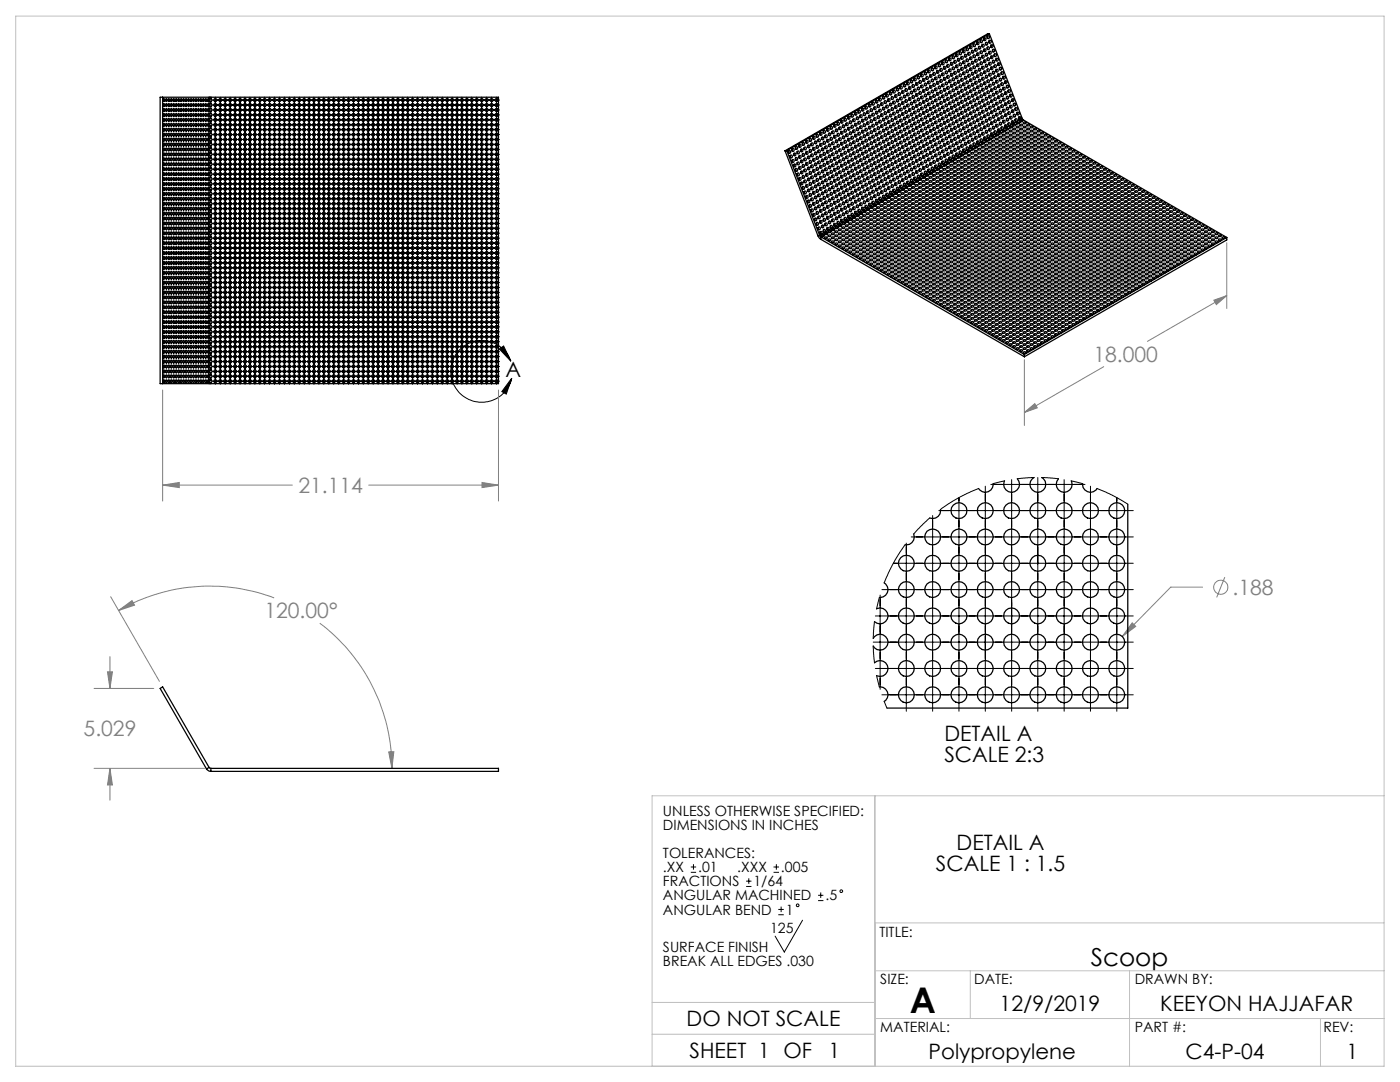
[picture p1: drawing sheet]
<svg xmlns="http://www.w3.org/2000/svg" width="279mm" height="216mm" viewBox="0 0 279 216" stroke-linecap="round" stroke-linejoin="round" font-family="sans-serif">
<defs><g id="words">
<text font-size="7.1" x="181.6" y="202">A</text>
<text font-size="4.9" x="217.7" y="192.8">Scoop</text>
<g font-size="4.2">
<text x="100.9" y="75.3">A</text>
<text x="188.5" y="148">DETAIL A</text>
<text x="188.5" y="152.1">SCALE 2:3</text>
<text x="186.8" y="173.8">SCALE 1 : 1.5</text>
<text x="190.9" y="169.6">DETAIL A</text>
<text x="199.5" y="201.7">12/9/2019</text>
<text x="231.6" y="201.7">KEEYON HAJJAFAR</text>
<text x="137" y="204.7">DO NOT SCALE</text>
<text x="137.6" y="211.1">SHEET 1 OF</text>
<text x="165.4" y="211.1">1</text>
<text x="185.3" y="211.2">Polypropylene</text>
<text x="236.6" y="211.2">C4-P-04</text>
<text x="268.7" y="211.2">1</text>
</g>
<g font-size="4.2" fill="#808080">
<text x="218.2" y="72.2">18.000</text>
<text x="59.5" y="98.4">21.114</text>
<text x="246" y="118.7">.188</text>
<text x="52.8" y="123.4">120.00°</text>
<text x="16.7" y="146.9">5.029</text>
</g>
<g font-size="2.8">
<text x="132.3" y="162.7">UNLESS OTHERWISE SPECIFIED:</text>
<text x="132.3" y="165.6">DIMENSIONS IN INCHES</text>
<text x="132.3" y="171.2">TOLERANCES:</text>
<text x="132.3" y="176.9">FRACTIONS</text>
<text x="132.3" y="179.7">ANGULAR MACHINED</text>
<text x="132.3" y="174">.XX</text>
<text x="139.3" y="174">.01</text>
<text x="147.1" y="174">.XXX</text>
<text x="150.4" y="176.9">1/64</text>
<text x="155.9" y="174">.005</text>
<text x="164.7" y="179.7">.5</text>
<text x="132.3" y="182.5">ANGULAR BEND</text>
<text x="156.8" y="182.5">1</text>
<text x="132.3" y="189.9">SURFACE FINISH</text>
<text x="153.7" y="186.2">125</text>
<text x="175.5" y="186.9">TITLE:</text>
<text x="132.3" y="192.8">BREAK ALL EDGES .030</text>
<text x="175.7" y="196.4">SIZE:</text>
<text x="194.4" y="196.4">DATE:</text>
<text x="226.5" y="196.4">DRAWN BY:</text>
<text x="175.7" y="206">MATERIAL:</text>
<text x="226.5" y="206">PART #:</text>
<text x="264.1" y="206">REV:</text>
</g>
</g></defs>
<g fill="none" stroke="#808080" stroke-width=".2">
<path d="M242.3 59.9l2.5-.9-2.1 1.8zM244.8 48.4v13.2M244.8 59l-15.8 9.1M32.5 77.8v22.2M99.5 77.8v22.2M204.4 71.8v13.1M220.3 73.2l-15.9 9.1M32.5 96.8l3.3-.5v1zM32.5 96.8h25.8M73.6 96.8h25.9M96.2 96.3l3.3 .5-3.3 .5zM204.4 82.3l2.1-1.8 .5 .9z"/>
<path d="M22.1 119.1l9.7 16.9M54.7 119.3a36.5 36.5 0 0 0-31 2.5M240 117.2h-6.4l-9.6 9.8M244.4 115.1l-1.6 4.1M18.8 137.4h11.9M21.4 134.1h1l-.5 3.3zM21.9 131v6.4M23.7 121.8l2.7-2 .4 1zM63.8 124.4a36.3 36.3 0 0 1 14.4 28.9M226 124.3l.7 .7-2.7 2zM18.8 153.3h22M21.9 153.3l.5 3.3h-1z"/>
<path d="M21.9 153.3v6.4M77.6 150h1l-.4 3.3z"/>
<circle cx="243.6" cy="117.2" r="1.41"/>
</g>
<g fill="none" stroke="#000" stroke-width=".2">
<path d="M42.4 20h57.3M43 19.4v57.3M44 19.4v57.3M44.9 19.4v57.3M45.9 19.4v57.3M46.9 19.4v57.3M47.9 19.4v57.3M48.9 19.4v57.3M49.9 19.4v57.3M50.9 19.4v57.3M51.9 19.4v57.3M52.8 19.4v57.3"/>
<path d="M53.8 19.4v57.3M54.8 19.4v57.3M55.8 19.4v57.3M56.8 19.4v57.3M57.7 19.4v57.3M58.7 19.4v57.3M59.7 19.4v57.3M60.7 19.4v57.3M61.7 19.4v57.3M62.7 19.4v57.3M63.6 19.4v57.3M64.6 19.4v57.3"/>
<path d="M65.6 19.4v57.3M66.6 19.4v57.3M67.6 19.4v57.3M68.6 19.4v57.3M69.6 19.4v57.3M70.6 19.4v57.3M71.5 19.4v57.3M72.5 19.4v57.3M73.5 19.4v57.3M74.5 19.4v57.3M75.5 19.4v57.3M76.4 19.4v57.3"/>
<path d="M77.4 19.4v57.3M78.4 19.4v57.3M79.4 19.4v57.3M80.4 19.4v57.3M81.4 19.4v57.3M82.3 19.4v57.3M83.3 19.4v57.3M84.3 19.4v57.3M85.3 19.4v57.3M86.3 19.4v57.3M87.3 19.4v57.3M88.3 19.4v57.3"/>
<path d="M89.3 19.4v57.3M90.2 19.4v57.3M91.2 19.4v57.3M92.2 19.4v57.3M93.2 19.4v57.3M94.2 19.4v57.3M95.1 19.4v57.3M96.1 19.4v57.3M97.1 19.4v57.3M98.1 19.4v57.3M99.1 19.4v57.3M42.4 39.7h57.3"/>
<path d="M42.4 38.7h57.3M42.4 29.8h57.3M42.4 28.8h57.3M42.4 31.8h57.3M42.4 30.8h57.3M42.4 26.8h57.3M42.4 25.9h57.3M42.4 27.8h57.3M42.4 36.7h57.3M42.4 35.7h57.3M42.4 37.7h57.3M42.4 32.8h57.3"/>
<path d="M42.4 33.8h57.3M42.4 34.7h57.3M42.4 23.9h57.3M42.4 22.9h57.3M42.4 24.9h57.3M42.4 21h57.3M42.4 21.9h57.3M42.4 42.6h57.3M42.4 41.6h57.3M42.4 44.6h57.3M42.4 43.6h57.3M42.4 40.6h57.3"/>
<path d="M42.4 49.5h57.3M42.4 48.5h57.3M42.4 50.5h57.3M42.4 51.5h57.3M42.4 45.5h57.3M42.4 46.5h57.3M42.4 47.5h57.3M42.4 55.4h57.3M42.4 54.4h57.3M42.4 57.4h57.3M42.4 56.4h57.3M42.4 52.5h57.3"/>
<path d="M42.4 53.4h57.3M42.4 58.3h57.3M42.4 59.3h57.3M42.4 68.2h57.3M42.4 67.2h57.3M42.4 70.2h57.3M42.4 69.2h57.3M42.4 65.2h57.3M42.4 64.3h57.3M42.4 66.2h57.3M42.4 74.1h57.3M42.4 75.1h57.3"/>
<path d="M42.4 76.1h57.3M42.4 71.2h57.3M42.4 72.1h57.3M42.4 73.1h57.3M42.4 61.3h57.3M42.4 62.3h57.3M42.4 63.3h57.3M42.4 60.3h57.3M99.7 69.6l.8-.6 1.5 3.1zM102 72.1a6.2 6.2 0 0 0-9.7-2.9 6.2 6.2 0 0 0 .5 10.1 6.2 6.2 0 0 0 9.3-3.8M102.1 75.5l-1.1 3.1-.8-.5zM191.4 99.3v42.6"/>
<path d="M196.6 97v44.9M197.7 96.7h18.8M201.9 95.7v46.2M207.1 95.3v46.6M212.4 95.7v46.2M217.6 97v44.9M222.9 99.3v42.6M175.6 118.7v18.8M176 117.7h50.2M178.3 112.4h47.9M180.9 108.4v33.5M181.9 107.1h44.3"/>
<path d="M186.1 102.9v39M187.4 101.9h38.8M174.3 128.1h51.9M174.7 133.4h51.5M174.7 122.9h51.5M176 138.6h50.2M137.9 174.1h1M137.9 173h1M138.4 172.4v1.1M148.9 176.9h1.1M148.9 175.8h1.1M149.4 175.3v1.1"/>
<path d="M154.4 174.1h1.1M154.4 173h1.1M154.9 172.4v1.1M163.3 179.7h1M163.3 178.6h1M163.8 178.1v1.1M155.3 182.5h1.1M155.3 181.5h1.1M155.9 180.9v1.1M160.2 183.6l-3.7 6.4-1.8-3.2"/>
<circle cx="167.9" cy="177.8" r=".27"/>
<circle cx="159.2" cy="180.6" r=".27"/>
</g>
<path d="M3.1 3.2h273.1v209.6h-273.1zM174.6 158.8v54M276.2 158.8h-146.1v54M174.6 193.7h101.6M174.6 184.2h101.6M193.6 193.7v9.5M225.4 193.7v19.1M130.1 200h44.5M130.1 206.4h44.5M174.6 203.2h101.6M263.5 203.2v9.6" fill="none" stroke="#c0c0c0" stroke-width=".2"/>
<path d="M99.7 69.6l.8-.6 1.5 3.1zM102.1 75.5l-1.1 3.1-.8-.5z" fill="#000"/>
<path d="M204.4 82.3l2.1-1.8 .5 .9zM242.3 59.9l2.5-.9-2.1 1.8zM21.9 153.3l.5 3.3h-1zM21.4 134.1h1l-.5 3.3zM77.6 150h1l-.4 3.3zM23.7 121.8l2.7-2 .4 1zM32.5 96.8l3.3-.5v1zM96.2 96.3l3.3 .5-3.3 .5zM226 124.3l-2 2.7 2.7-2z" fill="#808080"/>
<g fill="none" stroke="#000" stroke-width=".25">
<path d="M32.5 19.4v57.2M32.6 19.8l.1-.1a.31 .31 0 0 1 .1 .3 .31 .31 0 0 1-.1 .2zM33.1 19.8l.1-.1a.31 .31 0 0 1 .1 .3 .31 .31 0 0 1-.1 .2zM33.6 19.7a.29 .29 0 0 1 .2 .3 .29 .29 0 0 1-.2 .2zM34.1 19.7a.29 .29 0 0 1 .2 .3 .29 .29 0 0 1-.2 .2zM34.6 19.7a.29 .29 0 0 1 .2 .3 .29 .29 0 0 1-.2 .2zM35.1 19.7a.29 .29 0 0 1 .2 .3 .29 .29 0 0 1-.2 .2zM35.6 19.7a.29 .29 0 0 1 .2 .3 .29 .29 0 0 1-.2 .2zM36.1 19.7a.25 .25 0 0 1 .2 .2 .25 .25 0 0 1-.2 .3zM36.6 19.7a.25 .25 0 0 1 .2 .2 .25 .25 0 0 1-.3 .3zM37.1 19.7a.25 .25 0 0 1 .2 .2 .25 .25 0 0 1-.3 .3zM37.6 19.7a.25 .25 0 0 1 .2 .2 .25 .25 0 0 1-.3 .3z"/>
<path d="M38.1 19.7a.25 .25 0 0 1 .2 .2 .25 .25 0 0 1-.3 .3zM38.6 19.7a.25 .25 0 0 1 .2 .2 .25 .25 0 0 1-.3 .3zM39.1 19.7a.25 .25 0 0 1 .2 .2 .25 .25 0 0 1-.3 .3zM39.5 19.7a.25 .25 0 0 1 .3 .2 .25 .25 0 0 1-.3 .3zM40 19.8v-.1a.25 .25 0 0 1 .3 .3 .25 .25 0 0 1-.3 .2zM40.5 19.8v-.1a.25 .25 0 0 1 .2 .3 .25 .25 0 0 1-.2 .2zM41 19.8v-.1a.25 .25 0 0 1 .2 .3 .25 .25 0 0 1-.2 .2zM41.5 19.8v-.1a.25 .25 0 0 1 .2 .3 .25 .25 0 0 1-.2 .2zM41.7 19.4h.4M41.7 19.4h-9.7v57.2h9.7M41.7 19.4v57.2M42.1 19.7a.29 .29 0 0 0-.2 .3 .29 .29 0 0 0 .2 .2"/>
<path d="M42.1 19.7a.29 .29 0 0 1 .2 .3 .29 .29 0 0 1-.2 .2M42.1 19.4h57.4v57.2h-57.4M42.1 19.4v.3M175.4 19.7l.1 .4M176.1 19.3l.1 .4M176.8 18.9l.1 .4M177.2 19.8v.4M177.6 18.5v.4M177.9 19.4v.4M178.2 18.1l.1 .4M178.6 19v.4M178.9 19.9l.1 .3"/>
<path d="M178.9 17.7l.1 .4M179.3 18.6v.4M179.6 19.5l.1 .4M179.6 17.3l.1 .4M180 18.2v.4M180.3 19.1l.1 .4M180.3 16.9l.1 .4M180.7 17.8v.4M181 18.7v.3M181 16.5v.4M181.4 19.6v.4M181.4 17.4v.3"/>
<path d="M181.7 18.3l.1 .4M181.7 16.1l.1 .4M182.1 19.2v.3M182.1 17v.4M182.4 17.9l.1 .4M182.4 15.7l.1 .4M182.8 18.8v.4M182.8 16.6v.4M183.1 19.7v.3M183.1 17.5v.4M183.1 15.3v.4M183.4 18.4l.1 .4"/>
<path d="M183.4 16.2l.1 .3M183.8 19.3v.3M183.8 17.1v.4M183.8 14.9v.4M184.1 18l.1 .3M184.1 15.8l.1 .4M184.5 18.9v.4M184.5 16.7v.3M184.5 14.5v.4M184.9 19.8v.3M184.9 17.6v.4M184.9 15.4v.4"/>
<path d="M185.2 18.5v.3M185.2 16.3v.4M185.2 14.1v.4M185.6 19.4v.4M185.6 17.2v.3M185.6 15v.3M185.9 18.1v.4M185.9 15.9v.4M185.9 13.7v.3M186.2 19l.1 .3M186.2 16.8l.1 .3M186.2 14.6l.1 .4"/>
<path d="M186.6 19.9v.3M186.6 17.7v.3M186.6 15.5v.3M186.6 13.3v.4M186.9 18.6l.1 .3M186.9 16.4l.1 .4M186.9 14.2l.1 .3M187.3 19.5v.3M187.3 17.3v.3M187.3 15.1v.4M187.3 12.9v.4M187.6 18.2l.1 .3"/>
<path d="M187.6 16l.1 .3M187.6 13.8l.1 .3M188 19v.4M188 16.9v.4M188 14.7v.3M188 12.5v.3M188.3 20v.3M188.3 17.8v.3M188.3 15.6v.3M188.3 13.4v.4M188.7 18.7v.3M188.7 16.5v.3"/>
<path d="M188.7 14.3v.3M188.7 12.1v.4M189 19.5l.1 .4M189 17.4l.1 .3M189 15.2l.1 .3M189 13l.1 .3M189.4 18.3v.3M189.4 16.1v.3M189.4 13.9v.4M189.4 11.7v.3M189.7 19.2l.1 .3M189.7 17l.1 .3"/>
<path d="M189.7 14.8l.1 .3M189.7 12.6l.1 .3M190.1 17.9v.3M190.1 15.7v.3M190.1 13.5v.3M190.1 11.3v.3M190.4 18.8l.1 .3M190.4 16.5l.1 .4M190.4 14.4l.1 .3M190.4 12.2l.1 .3M190.8 19.6v.4M190.8 17.5v.3"/>
<path d="M190.8 15.3v.3M190.8 13.1v.3M190.8 10.9v.4M191.1 18.3v.4M191.1 16.2v.3M191.1 14v.3M191.1 11.8v.3M191.5 19.3v.3M191.5 17v.4M191.5 14.9v.3M191.5 12.7v.3M191.5 10.5v.3"/>
<path d="M191.8 18v.3M191.8 15.8v.3M191.8 13.5v.4M191.8 11.4v.3M192.2 18.8v.4M192.2 16.7v.3M192.2 14.5v.3M192.2 12.3v.3M192.2 10.1v.3M192.5 19.8v.3M192.5 17.5v.4M192.5 15.3v.4"/>
<path d="M192.5 13.2v.3M192.5 11v.3M192.9 18.5v.3M192.9 16.3v.3M192.9 14v.4M192.9 11.9v.3M192.9 9.7v.3M193.2 19.3v.4M193.2 17.1v.4M193.2 15v.3M193.2 12.8v.3M193.2 10.5v.4"/>
<path d="M193.5 18l.1 .4M193.5 15.8l.1 .4M193.5 13.7l.1 .3M193.5 11.5l.1 .3M193.5 9.3l.1 .3M193.9 18.9v.4M193.9 16.8v.3M193.9 14.5v.4M193.9 12.3v.4M193.9 10.2v.3M194.2 19.8l.1 .4M194.2 17.6l.1 .4"/>
<path d="M194.2 15.5l.1 .3M194.2 13.3l.1 .3M194.2 11l.1 .4M194.2 8.9l.1 .3M194.6 18.6v.3M194.6 16.3v.4M194.6 14.1v.4M194.6 12v.3M194.6 9.8v.3M194.9 19.4l.1 .4M194.9 17.3l.1 .3M194.9 15l.1 .4"/>
<path d="M194.9 12.8l.1 .4M194.9 10.7l.1 .3M194.9 8.5l.1 .3M195.3 18.1v.4M195.3 15.9v.4M195.3 13.8v.3M195.3 11.5v.4M195.3 9.3v.4M195.7 19v.4M195.7 16.8v.4M195.7 14.6v.4M195.7 12.5v.3"/>
<path d="M195.7 10.3v.3M195.7 8v.4M196 19.9v.4M196 17.7v.4M196 15.6v.3M196 13.3v.4M196 11.1v.4M196 9v.3M196.3 18.6l.1 .4M196.3 16.4l.1 .4M196.3 14.3l.1 .3M196.3 12l.1 .4"/>
<path d="M196.3 9.8l.1 .4M196.3 7.7l.1 .3M196.7 19.5v.4M196.7 17.3v.4M196.7 15.1v.4M196.7 12.9v.4M196.7 10.8v.3M196.7 8.5v.4M197 18.2l.1 .4M197 16.1l.1 .3M197 13.8l.1 .4M197 11.6l.1 .4"/>
<path d="M197 9.5l.1 .3M197 7.3l.1 .3M197.4 19.1v.4M197.4 16.9v.4M197.4 14.7v.4M197.4 12.5v.4M197.4 10.3v.4M197.4 8.1v.4M197.4 6.7l-40.4 23.4M197.4 6.7l6.6 16.9M197.4 6.7l-.3 .1-40.4 23.3M197.7 17.8l.1 .4"/>
<path d="M197.7 15.6l.1 .4M197.7 13.4l.1 .4M197.7 11.3l.1 .3M197.7 9l.1 .4M198.1 18.7v.4M198.1 16.5v.4M198.1 14.3v.4M198.1 12.1v.4M198.1 9.9v.4M198.4 19.6v.4M198.4 17.4v.4M198.4 15.2v.4"/>
<path d="M198.4 13.1v.3M198.4 10.8v.4M198.8 18.3v.4M198.8 16.1v.4M198.8 13.9v.4M198.8 11.7v.4M199.1 19.2v.4M199.1 17v.4M199.1 14.8v.4M199.1 12.6v.4M199.5 17.9v.4M199.5 15.7v.4"/>
<path d="M199.5 13.5v.4M199.8 18.8v.4M199.8 16.6v.4M199.8 14.4v.4M200.2 19.7v.4M200.2 17.5v.4M200.2 15.3v.4M200.5 18.4l.1 .4M200.5 16.2l.1 .4M200.9 19.3v.4M200.9 17.1v.4M201.2 18v.4"/>
<path d="M201.5 18.9l.1 .4M201.9 19.8v.4M32.6 38.5l.1-.1a.31 .31 0 0 1 .1 .3 .31 .31 0 0 1-.1 .2zM32.6 37.5l.1-.1a.31 .31 0 0 1 .1 .3 .31 .31 0 0 1-.1 .3zM32.6 36.5l.1-.1a.29 .29 0 0 1 .1 .3 .29 .29 0 0 1-.1 .3zM32.6 35.5h.1a.29 .29 0 0 1 .1 .2 .29 .29 0 0 1-.1 .3zM32.6 33.5h.1a.25 .25 0 0 1 .1 .3 .25 .25 0 0 1-.2 .2zM32.6 30.6l.1-.1a.31 .31 0 0 1 .1 .3 .31 .31 0 0 1-.1 .3zM32.6 29.6l.1-.1a.31 .31 0 0 1 .1 .3 .31 .31 0 0 1-.1 .3zM32.6 27.6h.1a.31 .31 0 0 1 .1 .2 .31 .31 0 0 1-.1 .3zM32.6 26.6h.1a.29 .29 0 0 1 .1 .3 .29 .29 0 0 1-.1 .2zM32.6 25.6h.1a.29 .29 0 0 1 .1 .3 .29 .29 0 0 1-.1 .2z"/>
<path d="M32.6 22.7l.1-.1a.31 .31 0 0 1 .1 .3 .31 .31 0 0 1-.1 .3zM32.6 20.7h.1a.31 .31 0 0 1 .1 .3 .31 .31 0 0 1-.1 .2zM32.7 39.4a.31 .31 0 0 1 .1 .3 .31 .31 0 0 1-.1 .2l-.1-.1zM32.7 34.5a.25 .25 0 0 1 .1 .2 .25 .25 0 0 1-.2 .3zM32.7 32.5a.31 .31 0 0 1 .1 .3 .31 .31 0 0 1-.1 .3l-.1-.2zM32.7 28.5a.31 .31 0 0 1 .1 .3 .31 .31 0 0 1-.1 .3l-.1-.2zM32.7 21.7a.31 .31 0 0 1 .1 .2 .31 .31 0 0 1-.1 .3l-.1-.2zM32.7 31.5h.1a.27 .27 0 0 1 .1 .3 .27 .27 0 0 1-.3 .2zM32.7 24.6h.1a.31 .31 0 0 1-.1 .6l-.1-.4zM32.7 23.6h.1a.31 .31 0 0 1-.1 .6l-.1-.4zM33.1 20.7h.1a.31 .31 0 0 1 .1 .3 .31 .31 0 0 1-.1 .2zM33.1 22.7l.1-.1a.31 .31 0 0 1 .1 .3 .31 .31 0 0 1-.1 .3z"/>
<path d="M33.1 33.5h.1a.25 .25 0 0 1 .1 .3 .25 .25 0 0 1-.2 .2zM33.1 36.5l.1-.1a.29 .29 0 0 1 .1 .3 .29 .29 0 0 1-.1 .3zM33.1 37.5l.1-.1a.31 .31 0 0 1 .1 .3 .31 .31 0 0 1-.1 .3zM33.1 35.5h.1a.29 .29 0 0 1 .1 .2 .29 .29 0 0 1-.1 .3zM33.1 26.6h.1a.29 .29 0 0 1 .1 .3 .29 .29 0 0 1-.1 .2zM33.1 27.6h.1a.31 .31 0 0 1 .1 .2 .31 .31 0 0 1-.1 .3zM33.1 25.6h.1a.29 .29 0 0 1 .1 .3 .29 .29 0 0 1-.1 .2zM33.1 30.6l.1-.1a.31 .31 0 0 1 .1 .3 .31 .31 0 0 1-.1 .3zM33.1 29.6l.1-.1a.31 .31 0 0 1 .1 .3 .31 .31 0 0 1-.1 .3zM33.1 38.5l.1-.1a.31 .31 0 0 1 .1 .3 .31 .31 0 0 1-.1 .2zM33.2 21.7a.31 .31 0 0 1 .1 .2 .31 .31 0 0 1-.1 .3l-.1-.2zM33.2 32.5a.31 .31 0 0 1 .1 .3 .31 .31 0 0 1-.1 .3l-.1-.2z"/>
<path d="M33.2 34.5a.25 .25 0 0 1 .1 .2 .25 .25 0 0 1-.2 .3zM33.2 28.5a.31 .31 0 0 1 .1 .3 .31 .31 0 0 1-.1 .3l-.1-.2zM33.2 39.4a.31 .31 0 0 1 .1 .3 .31 .31 0 0 1-.1 .2l-.1-.1zM33.2 23.6h.1a.31 .31 0 0 1-.1 .6l-.1-.4zM33.2 24.6h.1a.31 .31 0 0 1-.1 .6l-.1-.4zM33.2 31.5h.1a.27 .27 0 0 1 .1 .3 .27 .27 0 0 1-.3 .2zM33.6 36.5v-.1a.27 .27 0 0 1 .2 .3 .27 .27 0 0 1-.2 .3zM33.6 35.5a.27 .27 0 0 1 .2 .2 .27 .27 0 0 1-.2 .3zM33.6 25.6a.27 .27 0 0 1 .2 .3 .27 .27 0 0 1-.2 .2zM33.6 20.7a.29 .29 0 0 1 .2 .3 .29 .29 0 0 1-.2 .2zM33.6 23.6a.25 .25 0 0 1 .2 .3 .25 .25 0 0 1-.2 .2zM33.6 24.6a.25 .25 0 0 1 .2 .3 .25 .25 0 0 1-.2 .2z"/>
<path d="M33.6 21.7a.29 .29 0 0 1 .2 .2 .29 .29 0 0 1-.2 .3zM33.6 22.6a.29 .29 0 0 1 .2 .3 .29 .29 0 0 1-.2 .3zM33.6 33.5a.25 .25 0 0 1 .2 .2 .25 .25 0 0 1-.2 .3zM33.6 31.5a.29 .29 0 0 1 .2 .3 .29 .29 0 0 1-.2 .3zM33.6 32.5a.29 .29 0 0 1 .2 .3 .29 .29 0 0 1-.2 .3zM33.6 37.4a.29 .29 0 0 1 .2 .3 .29 .29 0 0 1-.2 .3zM33.6 34.5a.25 .25 0 0 1 .2 .2 .25 .25 0 0 1-.2 .3zM33.6 26.6a.27 .27 0 0 1 .2 .3 .27 .27 0 0 1-.2 .2zM33.6 27.6a.29 .29 0 0 1 .2 .2 .29 .29 0 0 1-.2 .3zM33.6 30.5a.29 .29 0 0 1 .2 .3 .29 .29 0 0 1-.2 .3zM33.6 28.5a.29 .29 0 0 1 .2 .3 .29 .29 0 0 1-.2 .3zM33.6 29.5a.29 .29 0 0 1 .2 .3 .29 .29 0 0 1-.2 .3z"/>
<path d="M33.6 39.4a.29 .29 0 0 1 .2 .3 .29 .29 0 0 1-.2 .2zM33.6 38.4a.29 .29 0 0 1 .2 .3 .29 .29 0 0 1-.2 .2zM34.1 36.5v-.1a.27 .27 0 0 1 .2 .3 .27 .27 0 0 1-.2 .3zM34.1 35.5a.27 .27 0 0 1 .2 .2 .27 .27 0 0 1-.2 .3zM34.1 25.6a.27 .27 0 0 1 .2 .3 .27 .27 0 0 1-.2 .2zM34.1 20.7a.29 .29 0 0 1 .2 .3 .29 .29 0 0 1-.2 .2zM34.1 23.6a.25 .25 0 0 1 .2 .3 .25 .25 0 0 1-.2 .2zM34.1 24.6a.25 .25 0 0 1 .2 .3 .25 .25 0 0 1-.2 .2zM34.1 21.7a.29 .29 0 0 1 .2 .2 .29 .29 0 0 1-.2 .3zM34.1 22.6a.29 .29 0 0 1 .2 .3 .29 .29 0 0 1-.2 .3zM34.1 33.5a.25 .25 0 0 1 .2 .2 .25 .25 0 0 1-.2 .3zM34.1 31.5a.29 .29 0 0 1 .2 .3 .29 .29 0 0 1-.2 .3z"/>
<path d="M34.1 32.5a.29 .29 0 0 1 .2 .3 .29 .29 0 0 1-.2 .3zM34.1 37.4a.29 .29 0 0 1 .2 .3 .29 .29 0 0 1-.2 .3zM34.1 34.5a.25 .25 0 0 1 .2 .2 .25 .25 0 0 1-.2 .3zM34.1 26.6a.27 .27 0 0 1 .2 .3 .27 .27 0 0 1-.2 .2zM34.1 27.6a.29 .29 0 0 1 .2 .2 .29 .29 0 0 1-.2 .3zM34.1 30.5a.29 .29 0 0 1 .2 .3 .29 .29 0 0 1-.2 .3zM34.1 28.5a.29 .29 0 0 1 .2 .3 .29 .29 0 0 1-.2 .3zM34.1 29.5a.29 .29 0 0 1 .2 .3 .29 .29 0 0 1-.2 .3zM34.1 39.4a.29 .29 0 0 1 .2 .3 .29 .29 0 0 1-.2 .2zM34.1 38.4a.29 .29 0 0 1 .2 .3 .29 .29 0 0 1-.2 .2zM34.6 36.5v-.1a.27 .27 0 0 1 .2 .3 .27 .27 0 0 1-.2 .3zM34.6 35.5a.27 .27 0 0 1 .2 .2 .27 .27 0 0 1-.2 .3z"/>
<path d="M34.6 25.6a.27 .27 0 0 1 .2 .3 .27 .27 0 0 1-.2 .2zM34.6 20.7a.29 .29 0 0 1 .2 .3 .29 .29 0 0 1-.2 .2zM34.6 23.6a.25 .25 0 0 1 .2 .3 .25 .25 0 0 1-.2 .2zM34.6 24.6a.25 .25 0 0 1 .2 .3 .25 .25 0 0 1-.2 .2zM34.6 21.7a.29 .29 0 0 1 .2 .2 .29 .29 0 0 1-.2 .3zM34.6 22.6a.29 .29 0 0 1 .2 .3 .29 .29 0 0 1-.2 .3zM34.6 33.5a.25 .25 0 0 1 .2 .2 .25 .25 0 0 1-.2 .3zM34.6 31.5a.29 .29 0 0 1 .2 .3 .29 .29 0 0 1-.2 .3zM34.6 32.5a.29 .29 0 0 1 .2 .3 .29 .29 0 0 1-.2 .3zM34.6 37.4a.29 .29 0 0 1 .2 .3 .29 .29 0 0 1-.2 .3zM34.6 34.5a.25 .25 0 0 1 .2 .2 .25 .25 0 0 1-.2 .3zM34.6 26.6a.27 .27 0 0 1 .2 .3 .27 .27 0 0 1-.2 .2z"/>
<path d="M34.6 27.6a.29 .29 0 0 1 .2 .2 .29 .29 0 0 1-.2 .3zM34.6 30.5a.29 .29 0 0 1 .2 .3 .29 .29 0 0 1-.2 .3zM34.6 28.5a.29 .29 0 0 1 .2 .3 .29 .29 0 0 1-.2 .3zM34.6 29.5a.29 .29 0 0 1 .2 .3 .29 .29 0 0 1-.2 .3zM34.6 39.4a.29 .29 0 0 1 .2 .3 .29 .29 0 0 1-.2 .2zM34.6 38.4a.29 .29 0 0 1 .2 .3 .29 .29 0 0 1-.2 .2zM35.1 36.5v-.1a.27 .27 0 0 1 .2 .3 .27 .27 0 0 1-.2 .3zM35.1 35.5a.27 .27 0 0 1 .2 .2 .27 .27 0 0 1-.2 .3zM35.1 25.6a.27 .27 0 0 1 .2 .3 .27 .27 0 0 1-.2 .2zM35.1 20.7a.29 .29 0 0 1 .2 .3 .29 .29 0 0 1-.2 .2zM35.1 23.6a.25 .25 0 0 1 .2 .3 .25 .25 0 0 1-.2 .2zM35.1 24.6a.25 .25 0 0 1 .2 .3 .25 .25 0 0 1-.2 .2z"/>
<path d="M35.1 21.7a.29 .29 0 0 1 .2 .2 .29 .29 0 0 1-.2 .3zM35.1 22.6a.29 .29 0 0 1 .2 .3 .29 .29 0 0 1-.2 .3zM35.1 33.5a.25 .25 0 0 1 .2 .2 .25 .25 0 0 1-.2 .3zM35.1 31.5a.29 .29 0 0 1 .2 .3 .29 .29 0 0 1-.2 .3zM35.1 32.5a.29 .29 0 0 1 .2 .3 .29 .29 0 0 1-.2 .3zM35.1 37.4a.29 .29 0 0 1 .2 .3 .29 .29 0 0 1-.2 .3zM35.1 34.5a.25 .25 0 0 1 .2 .2 .25 .25 0 0 1-.2 .3zM35.1 26.6a.27 .27 0 0 1 .2 .3 .27 .27 0 0 1-.2 .2zM35.1 27.6a.29 .29 0 0 1 .2 .2 .29 .29 0 0 1-.2 .3zM35.1 30.5a.29 .29 0 0 1 .2 .3 .29 .29 0 0 1-.2 .3zM35.1 28.5a.29 .29 0 0 1 .2 .3 .29 .29 0 0 1-.2 .3zM35.1 29.5a.29 .29 0 0 1 .2 .3 .29 .29 0 0 1-.2 .3z"/>
<path d="M35.1 39.4a.29 .29 0 0 1 .2 .3 .29 .29 0 0 1-.2 .2zM35.1 38.4a.29 .29 0 0 1 .2 .3 .29 .29 0 0 1-.2 .2zM35.6 36.5v-.1a.27 .27 0 0 1 .2 .3 .27 .27 0 0 1-.2 .3zM35.6 35.5a.27 .27 0 0 1 .2 .2 .27 .27 0 0 1-.2 .3zM35.6 25.6a.27 .27 0 0 1 .2 .3 .27 .27 0 0 1-.2 .2zM35.6 20.7a.29 .29 0 0 1 .2 .3 .29 .29 0 0 1-.2 .2zM35.6 23.6a.25 .25 0 0 1 .2 .3 .25 .25 0 0 1-.2 .2zM35.6 24.6a.25 .25 0 0 1 .2 .3 .25 .25 0 0 1-.2 .2zM35.6 21.7a.29 .29 0 0 1 .2 .2 .29 .29 0 0 1-.2 .3zM35.6 22.6a.29 .29 0 0 1 .2 .3 .29 .29 0 0 1-.2 .3zM35.6 33.5a.25 .25 0 0 1 .2 .2 .25 .25 0 0 1-.2 .3zM35.6 31.5a.29 .29 0 0 1 .2 .3 .29 .29 0 0 1-.2 .3z"/>
<path d="M35.6 32.5a.29 .29 0 0 1 .2 .3 .29 .29 0 0 1-.2 .3zM35.6 37.4a.29 .29 0 0 1 .2 .3 .29 .29 0 0 1-.2 .3zM35.6 34.5a.25 .25 0 0 1 .2 .2 .25 .25 0 0 1-.2 .3zM35.6 26.6a.27 .27 0 0 1 .2 .3 .27 .27 0 0 1-.2 .2zM35.6 27.6a.29 .29 0 0 1 .2 .2 .29 .29 0 0 1-.2 .3zM35.6 30.5a.29 .29 0 0 1 .2 .3 .29 .29 0 0 1-.2 .3zM35.6 28.5a.29 .29 0 0 1 .2 .3 .29 .29 0 0 1-.2 .3zM35.6 29.5a.29 .29 0 0 1 .2 .3 .29 .29 0 0 1-.2 .3zM35.6 39.4a.29 .29 0 0 1 .2 .3 .29 .29 0 0 1-.2 .2zM35.6 38.4a.29 .29 0 0 1 .2 .3 .29 .29 0 0 1-.2 .2zM36.1 36.5v-.1a.27 .27 0 0 1 .2 .3 .27 .27 0 0 1-.2 .3zM36.1 35.5a.27 .27 0 0 1 .2 .2 .27 .27 0 0 1-.2 .3z"/>
<path d="M36.1 25.6a.27 .27 0 0 1 .2 .3 .27 .27 0 0 1-.2 .2zM36.1 20.7a.25 .25 0 0 1 .2 .2 .25 .25 0 0 1-.2 .3zM36.1 23.6a.25 .25 0 0 1 .2 .3 .25 .25 0 0 1-.2 .2zM36.1 24.6a.25 .25 0 0 1 .2 .3 .25 .25 0 0 1-.2 .2zM36.1 21.7a.25 .25 0 0 1 .2 .2 .25 .25 0 0 1-.2 .3zM36.1 22.6a.25 .25 0 0 1 .2 .3 .25 .25 0 0 1-.2 .2zM36.1 33.5a.25 .25 0 0 1 .2 .2 .25 .25 0 0 1-.2 .3zM36.1 31.5a.25 .25 0 0 1 .2 .3 .25 .25 0 0 1-.2 .2zM36.1 32.5a.25 .25 0 0 1 .2 .3 .25 .25 0 0 1-.2 .2zM36.1 37.4a.29 .29 0 0 1 .2 .3 .29 .29 0 0 1-.2 .3zM36.1 34.5a.25 .25 0 0 1 .2 .2 .25 .25 0 0 1-.2 .3zM36.1 26.6a.27 .27 0 0 1 .2 .3 .27 .27 0 0 1-.2 .2z"/>
<path d="M36.1 27.6a.29 .29 0 0 1 .2 .2 .29 .29 0 0 1-.2 .3zM36.1 30.5a.25 .25 0 0 1 .2 .3 .25 .25 0 0 1-.2 .2zM36.1 28.5a.29 .29 0 0 1 .2 .3 .29 .29 0 0 1-.2 .3zM36.1 29.5a.25 .25 0 0 1 .2 .3 .25 .25 0 0 1-.2 .2zM36.1 39.4a.25 .25 0 0 1 .2 .2 .25 .25 0 0 1-.2 .3zM36.1 38.4a.29 .29 0 0 1 .2 .3 .29 .29 0 0 1-.2 .2zM36.5 36.5l.1-.1a.27 .27 0 0 1 .2 .3 .27 .27 0 0 1-.2 .3zM36.5 35.5h.1a.27 .27 0 0 1 .2 .2 .27 .27 0 0 1-.2 .3zM36.5 25.6h.1a.27 .27 0 0 1 .2 .3 .27 .27 0 0 1-.2 .2zM36.6 20.7a.25 .25 0 0 1 .2 .2 .25 .25 0 0 1-.3 .3zM36.6 21.7a.25 .25 0 0 1 .2 .2 .25 .25 0 0 1-.3 .3zM36.6 23.6a.25 .25 0 0 1 .2 .3 .25 .25 0 0 1-.3 .2z"/>
<path d="M36.6 24.6a.25 .25 0 0 1 .2 .3 .25 .25 0 0 1-.3 .2zM36.6 22.6a.25 .25 0 0 1 .2 .3 .25 .25 0 0 1-.3 .2zM36.6 33.5a.25 .25 0 0 1 .2 .2 .25 .25 0 0 1-.3 .3zM36.6 31.5a.25 .25 0 0 1 .2 .3 .25 .25 0 0 1-.3 .2zM36.6 32.5a.25 .25 0 0 1 .2 .3 .25 .25 0 0 1-.3 .2zM36.6 37.4a.29 .29 0 0 1 .2 .3 .29 .29 0 0 1-.2 .3zM36.6 34.5a.25 .25 0 0 1 .2 .2 .25 .25 0 0 1-.3 .3zM36.6 26.6a.27 .27 0 0 1 .2 .3 .27 .27 0 0 1-.2 .2zM36.6 27.6a.29 .29 0 0 1 .2 .2 .29 .29 0 0 1-.2 .3zM36.6 30.5a.25 .25 0 0 1 .2 .3 .25 .25 0 0 1-.3 .2zM36.6 28.5a.29 .29 0 0 1 .2 .3 .29 .29 0 0 1-.2 .3zM36.6 29.5a.25 .25 0 0 1 .2 .3 .25 .25 0 0 1-.3 .2z"/>
<path d="M36.6 39.4a.25 .25 0 0 1 .2 .2 .25 .25 0 0 1-.3 .3zM36.6 38.4a.29 .29 0 0 1 .2 .3 .29 .29 0 0 1-.2 .2zM37 36.5l.1-.1a.27 .27 0 0 1 .2 .3 .27 .27 0 0 1-.2 .3zM37 35.5h.1a.27 .27 0 0 1 .2 .2 .27 .27 0 0 1-.2 .3zM37 25.6h.1a.27 .27 0 0 1 .2 .3 .27 .27 0 0 1-.2 .2zM37.1 20.7a.25 .25 0 0 1 .2 .2 .25 .25 0 0 1-.3 .3zM37.1 21.7a.25 .25 0 0 1 .2 .2 .25 .25 0 0 1-.3 .3zM37.1 23.6a.25 .25 0 0 1 .2 .3 .25 .25 0 0 1-.3 .2zM37.1 24.6a.25 .25 0 0 1 .2 .3 .25 .25 0 0 1-.3 .2zM37.1 22.6a.25 .25 0 0 1 .2 .3 .25 .25 0 0 1-.3 .2zM37.1 33.5a.25 .25 0 0 1 .2 .2 .25 .25 0 0 1-.3 .3zM37.1 31.5a.25 .25 0 0 1 .2 .3 .25 .25 0 0 1-.3 .2z"/>
<path d="M37.1 32.5a.25 .25 0 0 1 .2 .3 .25 .25 0 0 1-.3 .2zM37.1 37.4a.29 .29 0 0 1 .2 .3 .29 .29 0 0 1-.2 .3zM37.1 34.5a.25 .25 0 0 1 .2 .2 .25 .25 0 0 1-.3 .3zM37.1 26.6a.27 .27 0 0 1 .2 .3 .27 .27 0 0 1-.2 .2zM37.1 27.6a.29 .29 0 0 1 .2 .2 .29 .29 0 0 1-.2 .3zM37.1 30.5a.25 .25 0 0 1 .2 .3 .25 .25 0 0 1-.3 .2zM37.1 28.5a.29 .29 0 0 1 .2 .3 .29 .29 0 0 1-.2 .3zM37.1 29.5a.25 .25 0 0 1 .2 .3 .25 .25 0 0 1-.3 .2zM37.1 39.4a.25 .25 0 0 1 .2 .2 .25 .25 0 0 1-.3 .3zM37.1 38.4a.29 .29 0 0 1 .2 .3 .29 .29 0 0 1-.2 .2zM37.5 36.5l.1-.1a.27 .27 0 0 1 .2 .3 .27 .27 0 0 1-.2 .3zM37.5 35.5h.1a.27 .27 0 0 1 .2 .2 .27 .27 0 0 1-.2 .3z"/>
<path d="M37.5 25.6h.1a.27 .27 0 0 1 .2 .3 .27 .27 0 0 1-.2 .2zM37.6 20.7a.25 .25 0 0 1 .2 .2 .25 .25 0 0 1-.3 .3zM37.6 21.7a.25 .25 0 0 1 .2 .2 .25 .25 0 0 1-.3 .3zM37.6 23.6a.25 .25 0 0 1 .2 .3 .25 .25 0 0 1-.3 .2zM37.6 24.6a.25 .25 0 0 1 .2 .3 .25 .25 0 0 1-.3 .2zM37.6 22.6a.25 .25 0 0 1 .2 .3 .25 .25 0 0 1-.3 .2zM37.6 33.5a.25 .25 0 0 1 .2 .2 .25 .25 0 0 1-.3 .3zM37.6 31.5a.25 .25 0 0 1 .2 .3 .25 .25 0 0 1-.3 .2zM37.6 32.5a.25 .25 0 0 1 .2 .3 .25 .25 0 0 1-.3 .2zM37.6 37.4a.29 .29 0 0 1 .2 .3 .29 .29 0 0 1-.2 .3l-.1-.3zM37.6 34.5a.25 .25 0 0 1 .2 .2 .25 .25 0 0 1-.3 .3zM37.6 26.6a.27 .27 0 0 1 .2 .3 .27 .27 0 0 1-.2 .2l-.1-.3z"/>
<path d="M37.6 27.6a.29 .29 0 0 1 .2 .2 .29 .29 0 0 1-.2 .3l-.1-.3zM37.6 30.5a.25 .25 0 0 1 .2 .3 .25 .25 0 0 1-.3 .2zM37.6 28.5a.29 .29 0 0 1 .2 .3 .29 .29 0 0 1-.2 .3l-.1-.3zM37.6 29.5a.25 .25 0 0 1 .2 .3 .25 .25 0 0 1-.3 .2zM37.6 39.4a.25 .25 0 0 1 .2 .2 .25 .25 0 0 1-.3 .3zM37.6 38.4a.29 .29 0 0 1 .2 .3 .29 .29 0 0 1-.2 .2l-.1-.2zM38 36.5l.1-.1a.27 .27 0 0 1 .2 .3 .27 .27 0 0 1-.2 .3zM38 35.5h.1a.27 .27 0 0 1 .2 .2 .27 .27 0 0 1-.2 .3zM38 25.6h.1a.27 .27 0 0 1 .2 .3 .27 .27 0 0 1-.2 .2zM38.1 20.7a.25 .25 0 0 1 .2 .2 .25 .25 0 0 1-.3 .3zM38.1 21.7a.25 .25 0 0 1 .2 .2 .25 .25 0 0 1-.3 .3zM38.1 23.6a.25 .25 0 0 1 .2 .3 .25 .25 0 0 1-.3 .2z"/>
<path d="M38.1 24.6a.25 .25 0 0 1 .2 .3 .25 .25 0 0 1-.3 .2zM38.1 22.6a.25 .25 0 0 1 .2 .3 .25 .25 0 0 1-.3 .2zM38.1 33.5a.25 .25 0 0 1 .2 .2 .25 .25 0 0 1-.3 .3zM38.1 34.5a.25 .25 0 0 1 .2 .2 .25 .25 0 0 1-.3 .3zM38.1 31.5a.25 .25 0 0 1 .2 .3 .25 .25 0 0 1-.3 .2zM38.1 32.5a.25 .25 0 0 1 .2 .3 .25 .25 0 0 1-.3 .2zM38.1 37.4a.29 .29 0 0 1 .2 .3 .29 .29 0 0 1-.2 .3l-.1-.3zM38.1 26.6a.27 .27 0 0 1 .2 .3 .27 .27 0 0 1-.2 .2l-.1-.3zM38.1 27.6a.29 .29 0 0 1 .2 .2 .29 .29 0 0 1-.2 .3l-.1-.3zM38.1 30.5a.25 .25 0 0 1 .2 .3 .25 .25 0 0 1-.3 .2zM38.1 28.5a.29 .29 0 0 1 .2 .3 .29 .29 0 0 1-.2 .3l-.1-.3zM38.1 29.5a.25 .25 0 0 1 .2 .3 .25 .25 0 0 1-.3 .2z"/>
<path d="M38.1 39.4a.25 .25 0 0 1 .2 .2 .25 .25 0 0 1-.3 .3zM38.1 38.4a.29 .29 0 0 1 .2 .3 .29 .29 0 0 1-.2 .2l-.1-.2zM38.5 36.5l.1-.1a.27 .27 0 0 1 .2 .3 .27 .27 0 0 1-.2 .3zM38.5 35.5h.1a.27 .27 0 0 1 .2 .2 .27 .27 0 0 1-.2 .3zM38.5 25.6h.1a.27 .27 0 0 1 .2 .3 .27 .27 0 0 1-.2 .2zM38.6 20.7a.25 .25 0 0 1 .2 .2 .25 .25 0 0 1-.3 .3zM38.6 21.7a.25 .25 0 0 1 .2 .2 .25 .25 0 0 1-.3 .3zM38.6 23.6a.25 .25 0 0 1 .2 .3 .25 .25 0 0 1-.3 .2zM38.6 24.6a.25 .25 0 0 1 .2 .3 .25 .25 0 0 1-.3 .2zM38.6 22.6a.25 .25 0 0 1 .2 .3 .25 .25 0 0 1-.3 .2zM38.6 33.5a.25 .25 0 0 1 .2 .2 .25 .25 0 0 1-.3 .3zM38.6 34.5a.25 .25 0 0 1 .2 .2 .25 .25 0 0 1-.3 .3z"/>
<path d="M38.6 31.5a.25 .25 0 0 1 .2 .3 .25 .25 0 0 1-.3 .2zM38.6 32.5a.25 .25 0 0 1 .2 .3 .25 .25 0 0 1-.3 .2zM38.6 37.4a.29 .29 0 0 1 .2 .3 .29 .29 0 0 1-.2 .3l-.1-.3zM38.6 26.6a.27 .27 0 0 1 .2 .3 .27 .27 0 0 1-.2 .2l-.1-.3zM38.6 27.6a.29 .29 0 0 1 .2 .2 .29 .29 0 0 1-.2 .3l-.1-.3zM38.6 30.5a.25 .25 0 0 1 .2 .3 .25 .25 0 0 1-.3 .2zM38.6 28.5a.29 .29 0 0 1 .2 .3 .29 .29 0 0 1-.2 .3l-.1-.3zM38.6 29.5a.25 .25 0 0 1 .2 .3 .25 .25 0 0 1-.3 .2zM38.6 39.4a.25 .25 0 0 1 .2 .2 .25 .25 0 0 1-.3 .3zM38.6 38.4a.29 .29 0 0 1 .2 .3 .29 .29 0 0 1-.2 .2l-.1-.2zM39 36.5l.1-.1a.27 .27 0 0 1 .2 .3 .27 .27 0 0 1-.2 .3zM39 35.5h.1a.27 .27 0 0 1 .2 .2 .27 .27 0 0 1-.2 .3z"/>
<path d="M39 25.6h.1a.27 .27 0 0 1 .2 .3 .27 .27 0 0 1-.2 .2zM39.1 20.7a.25 .25 0 0 1 .2 .2 .25 .25 0 0 1-.3 .3zM39.1 21.7a.25 .25 0 0 1 .2 .2 .25 .25 0 0 1-.3 .3zM39.1 23.6a.27 .27 0 0 1 .2 .3 .27 .27 0 0 1-.2 .3l-.2-.3zM39.1 24.6a.27 .27 0 0 1 .2 .3 .27 .27 0 0 1-.2 .3l-.2-.3zM39.1 22.6a.25 .25 0 0 1 .2 .3 .25 .25 0 0 1-.3 .2zM39.1 33.5a.27 .27 0 0 1 .2 .2 .27 .27 0 0 1-.2 .3l-.2-.2zM39.1 34.5a.27 .27 0 0 1 .2 .2 .27 .27 0 0 1-.2 .3l-.2-.3zM39.1 31.5a.25 .25 0 0 1 .2 .3 .25 .25 0 0 1-.3 .2zM39.1 32.5a.25 .25 0 0 1 .2 .3 .25 .25 0 0 1-.3 .2zM39.1 37.4a.29 .29 0 0 1 .2 .3 .29 .29 0 0 1-.2 .3l-.2-.3zM39.1 26.6a.27 .27 0 0 1 .2 .3 .27 .27 0 0 1-.2 .2l-.2-.3z"/>
<path d="M39.1 27.6a.29 .29 0 0 1 .2 .2 .29 .29 0 0 1-.2 .3l-.2-.3zM39.1 30.5a.25 .25 0 0 1 .2 .3 .25 .25 0 0 1-.3 .2zM39.1 28.5a.29 .29 0 0 1 .2 .3 .29 .29 0 0 1-.2 .3l-.2-.3zM39.1 29.5a.25 .25 0 0 1 .2 .3 .25 .25 0 0 1-.3 .2zM39.1 39.4a.25 .25 0 0 1 .2 .2 .25 .25 0 0 1-.3 .3zM39.1 38.4a.29 .29 0 0 1 .2 .3 .29 .29 0 0 1-.2 .2l-.2-.2zM39.5 36.5v-.1a.27 .27 0 0 1 .3 .3 .27 .27 0 0 1-.3 .3zM39.5 35.5a.27 .27 0 0 1 .3 .2 .27 .27 0 0 1-.3 .3zM39.5 25.6a.27 .27 0 0 1 .3 .3 .27 .27 0 0 1-.3 .2zM39.5 20.7a.25 .25 0 0 1 .3 .2 .25 .25 0 0 1-.3 .3zM39.5 21.7a.25 .25 0 0 1 .3 .2 .25 .25 0 0 1-.3 .3zM39.5 23.6a.27 .27 0 0 1 .3 .3 .27 .27 0 0 1-.3 .3l-.1-.3z"/>
<path d="M39.5 24.6a.27 .27 0 0 1 .3 .3 .27 .27 0 0 1-.3 .3l-.1-.3zM39.5 22.6a.25 .25 0 0 1 .3 .3 .25 .25 0 0 1-.3 .2zM39.5 33.5a.27 .27 0 0 1 .3 .2 .27 .27 0 0 1-.3 .3l-.1-.2zM39.5 34.5a.27 .27 0 0 1 .3 .2 .27 .27 0 0 1-.3 .3l-.1-.3zM39.5 31.5a.25 .25 0 0 1 .3 .3 .25 .25 0 0 1-.3 .2zM39.5 32.5a.25 .25 0 0 1 .3 .3 .25 .25 0 0 1-.3 .2zM39.5 37.4a.29 .29 0 0 1 .3 .3 .29 .29 0 0 1-.3 .3l-.1-.3zM39.5 26.6a.27 .27 0 0 1 .3 .3 .27 .27 0 0 1-.3 .2l-.1-.3zM39.5 27.6a.29 .29 0 0 1 .3 .2 .29 .29 0 0 1-.3 .3l-.1-.3zM39.5 30.5a.25 .25 0 0 1 .3 .3 .25 .25 0 0 1-.3 .2zM39.5 28.5a.29 .29 0 0 1 .3 .3 .29 .29 0 0 1-.3 .3l-.1-.3zM39.5 29.5a.25 .25 0 0 1 .3 .3 .25 .25 0 0 1-.3 .2z"/>
<path d="M39.5 39.4a.25 .25 0 0 1 .3 .2 .25 .25 0 0 1-.3 .3zM39.5 38.4a.29 .29 0 0 1 .3 .3 .29 .29 0 0 1-.3 .2l-.1-.2zM40 20.7a.25 .25 0 0 1 .3 .3 .25 .25 0 0 1-.3 .2zM40 22.7v-.1a.25 .25 0 0 1 .3 .3 .25 .25 0 0 1-.3 .2zM40 33.5a.27 .27 0 0 1 .3 .2 .27 .27 0 0 1-.3 .3zM40 36.5v-.1a.27 .27 0 0 1 .3 .3 .27 .27 0 0 1-.3 .3zM40 37.5v-.1a.29 .29 0 0 1 .3 .3 .29 .29 0 0 1-.3 .3zM40 35.5a.27 .27 0 0 1 .3 .2 .27 .27 0 0 1-.3 .3zM40 26.6a.27 .27 0 0 1 .3 .3 .27 .27 0 0 1-.3 .2zM40 27.6a.29 .29 0 0 1 .3 .2 .29 .29 0 0 1-.3 .3zM40 25.6a.27 .27 0 0 1 .3 .3 .27 .27 0 0 1-.3 .2zM40 30.6v-.1a.25 .25 0 0 1 .3 .3 .25 .25 0 0 1-.3 .2z"/>
<path d="M40 29.6v-.1a.25 .25 0 0 1 .3 .3 .25 .25 0 0 1-.3 .2zM40 38.5v-.1a.29 .29 0 0 1 .3 .3 .29 .29 0 0 1-.3 .2zM40 21.7a.25 .25 0 0 1 .3 .2 .25 .25 0 0 1-.3 .3zM40 34.5a.27 .27 0 0 1 .3 .2 .27 .27 0 0 1-.3 .3l-.1-.3zM40 32.5a.25 .25 0 0 1 .3 .3 .25 .25 0 0 1-.3 .2zM40 28.5a.29 .29 0 0 1 .3 .3 .29 .29 0 0 1-.3 .3l-.1-.3zM40 39.4a.25 .25 0 0 1 .3 .3 .25 .25 0 0 1-.3 .2zM40.1 23.6a.27 .27 0 0 1 .2 .3 .27 .27 0 0 1-.3 .2zM40.1 24.6a.27 .27 0 0 1 .2 .3 .27 .27 0 0 1-.3 .2zM40.1 31.5a.27 .27 0 0 1 .2 .3 .27 .27 0 0 1-.3 .2zM40.5 20.7a.25 .25 0 0 1 .2 .3 .25 .25 0 0 1-.2 .2zM40.5 22.7v-.1a.25 .25 0 0 1 .2 .3 .25 .25 0 0 1-.2 .2z"/>
<path d="M40.5 33.5a.27 .27 0 0 1 .2 .2 .27 .27 0 0 1-.2 .3zM40.5 36.5v-.1a.27 .27 0 0 1 .2 .3 .27 .27 0 0 1-.2 .3zM40.5 37.5v-.1a.29 .29 0 0 1 .2 .3 .29 .29 0 0 1-.2 .3zM40.5 35.5a.27 .27 0 0 1 .2 .2 .27 .27 0 0 1-.2 .3zM40.5 26.6a.27 .27 0 0 1 .2 .3 .27 .27 0 0 1-.2 .2zM40.5 27.6a.29 .29 0 0 1 .2 .2 .29 .29 0 0 1-.2 .3zM40.5 25.6a.27 .27 0 0 1 .2 .3 .27 .27 0 0 1-.2 .2zM40.5 30.6v-.1a.25 .25 0 0 1 .2 .3 .25 .25 0 0 1-.2 .2zM40.5 29.6v-.1a.25 .25 0 0 1 .2 .3 .25 .25 0 0 1-.2 .2zM40.5 38.5v-.1a.29 .29 0 0 1 .2 .3 .29 .29 0 0 1-.2 .2zM40.5 21.7a.25 .25 0 0 1 .2 .2 .25 .25 0 0 1-.2 .3zM40.5 34.5a.27 .27 0 0 1 .2 .2 .27 .27 0 0 1-.2 .3l-.1-.3z"/>
<path d="M40.5 32.5a.25 .25 0 0 1 .2 .3 .25 .25 0 0 1-.2 .2zM40.5 28.5a.29 .29 0 0 1 .2 .3 .29 .29 0 0 1-.2 .3l-.1-.3zM40.5 39.4a.25 .25 0 0 1 .2 .3 .25 .25 0 0 1-.2 .2zM40.6 23.6a.27 .27 0 0 1 .2 .3 .27 .27 0 0 1-.3 .2zM40.6 24.6a.27 .27 0 0 1 .2 .3 .27 .27 0 0 1-.3 .2zM40.6 31.5a.27 .27 0 0 1 .2 .3 .27 .27 0 0 1-.3 .2zM41 20.7a.25 .25 0 0 1 .2 .3 .25 .25 0 0 1-.2 .2zM41 22.7v-.1a.25 .25 0 0 1 .2 .3 .25 .25 0 0 1-.2 .2zM41 33.5a.27 .27 0 0 1 .2 .2 .27 .27 0 0 1-.2 .3zM41 36.5v-.1a.27 .27 0 0 1 .2 .3 .27 .27 0 0 1-.2 .3zM41 37.5v-.1a.29 .29 0 0 1 .2 .3 .29 .29 0 0 1-.2 .3zM41 35.5a.27 .27 0 0 1 .2 .2 .27 .27 0 0 1-.2 .3z"/>
<path d="M41 26.6a.27 .27 0 0 1 .2 .3 .27 .27 0 0 1-.2 .2zM41 27.6a.29 .29 0 0 1 .2 .2 .29 .29 0 0 1-.2 .3zM41 25.6a.27 .27 0 0 1 .2 .3 .27 .27 0 0 1-.2 .2zM41 30.6v-.1a.25 .25 0 0 1 .2 .3 .25 .25 0 0 1-.2 .2zM41 29.6v-.1a.25 .25 0 0 1 .2 .3 .25 .25 0 0 1-.2 .2zM41 38.5v-.1a.29 .29 0 0 1 .2 .3 .29 .29 0 0 1-.2 .2zM41 21.7a.25 .25 0 0 1 .2 .2 .25 .25 0 0 1-.2 .3zM41 34.5a.27 .27 0 0 1 .2 .2 .27 .27 0 0 1-.2 .3l-.1-.1zM41 32.5a.25 .25 0 0 1 .2 .3 .25 .25 0 0 1-.2 .2zM41 28.5a.29 .29 0 0 1 .2 .3 .29 .29 0 0 1-.2 .3l-.1-.2zM41 39.4a.25 .25 0 0 1 .2 .3 .25 .25 0 0 1-.2 .2zM41.1 23.6a.27 .27 0 0 1 .2 .3 .27 .27 0 0 1-.3 .2l-.1-.3z"/>
<path d="M41.1 24.6a.27 .27 0 0 1 .2 .3 .27 .27 0 0 1-.3 .2l-.1-.3zM41.1 31.5a.27 .27 0 0 1 .2 .3 .27 .27 0 0 1-.3 .2zM41.5 20.7a.25 .25 0 0 1 .2 .3 .25 .25 0 0 1-.2 .2zM41.5 22.7v-.1a.25 .25 0 0 1 .2 .3 .25 .25 0 0 1-.2 .2zM41.5 33.5a.27 .27 0 0 1 .2 .2 .27 .27 0 0 1-.2 .3zM41.5 36.5v-.1a.27 .27 0 0 1 .2 .3 .27 .27 0 0 1-.2 .3zM41.5 37.5v-.1a.29 .29 0 0 1 .2 .3 .29 .29 0 0 1-.2 .3zM41.5 35.5a.27 .27 0 0 1 .2 .2 .27 .27 0 0 1-.2 .3zM41.5 26.6a.27 .27 0 0 1 .2 .3 .27 .27 0 0 1-.2 .2zM41.5 27.6a.29 .29 0 0 1 .2 .2 .29 .29 0 0 1-.2 .3zM41.5 25.6a.27 .27 0 0 1 .2 .3 .27 .27 0 0 1-.2 .2zM41.5 30.6v-.1a.25 .25 0 0 1 .2 .3 .25 .25 0 0 1-.2 .2z"/>
<path d="M41.5 29.6v-.1a.25 .25 0 0 1 .2 .3 .25 .25 0 0 1-.2 .2zM41.5 38.5v-.1a.29 .29 0 0 1 .2 .3 .29 .29 0 0 1-.2 .2zM41.5 21.7a.25 .25 0 0 1 .2 .2 .25 .25 0 0 1-.2 .3zM41.5 34.5a.27 .27 0 0 1 .2 .2 .27 .27 0 0 1-.2 .3l-.1-.1zM41.5 32.5a.25 .25 0 0 1 .2 .3 .25 .25 0 0 1-.2 .2zM41.5 28.5a.29 .29 0 0 1 .2 .3 .29 .29 0 0 1-.2 .3l-.1-.2zM41.5 39.4a.25 .25 0 0 1 .2 .3 .25 .25 0 0 1-.2 .2zM41.6 23.6a.27 .27 0 0 1 .1 .3 .27 .27 0 0 1-.2 .2l-.1-.3zM41.6 24.6a.27 .27 0 0 1 .1 .3 .27 .27 0 0 1-.2 .2l-.1-.3zM41.6 31.5a.27 .27 0 0 1 .1 .3 .27 .27 0 0 1-.2 .2zM42.1 20.7a.29 .29 0 0 0-.2 .3 .29 .29 0 0 0 .2 .2M42.1 21.7a.29 .29 0 0 0-.2 .2 .29 .29 0 0 0 .2 .3"/>
<path d="M42.1 22.6l-.2 .1a.28 .28 0 0 0-.1 .3 .28 .28 0 0 0 .3 .2M42.1 23.6a.29 .29 0 0 0-.2 .3 .29 .29 0 0 0 .2 .3M42.1 24.6l-.2 .2a.26 .26 0 0 0-.1 .2 .26 .26 0 0 0 .3 .2M42.1 25.6l-.2 .2v.3l.2 .1M42.1 26.6l-.2 .1v.4h.2M42.1 27.6a.29 .29 0 0 0-.2 .2 .29 .29 0 0 0 .2 .3M42.1 28.5a.29 .29 0 0 0-.2 .3 .29 .29 0 0 0 .2 .3M42.1 29.5a.29 .29 0 0 0-.2 .3 .29 .29 0 0 0 .2 .3M42.1 30.5a.29 .29 0 0 0-.2 .3 .29 .29 0 0 0 .2 .3M42.1 31.5a.29 .29 0 0 0-.2 .3 .29 .29 0 0 0 .2 .3M42.1 32.5l-.2 .1a.28 .28 0 0 0-.1 .3 .28 .28 0 0 0 .3 .2M42.1 33.5a.29 .29 0 0 0-.2 .3 .29 .29 0 0 0 .2 .2"/>
<path d="M42.1 34.4l-.2 .2a.26 .26 0 0 0-.1 .3 .26 .26 0 0 0 .3 .1M42.1 35.4l-.2 .2v.3l.2 .1M42.1 36.4l-.2 .2v.4h.2M42.1 37.4a.29 .29 0 0 0-.2 .3 .29 .29 0 0 0 .2 .3M42.1 38.4a.29 .29 0 0 0-.2 .3 .29 .29 0 0 0 .2 .2M42.1 39.4a.29 .29 0 0 0-.2 .3 .29 .29 0 0 0 .2 .2M42.1 39.4a.29 .29 0 0 1 .2 .3 .29 .29 0 0 1-.2 .2M42.1 38.4a.29 .29 0 0 1 .2 .3 .29 .29 0 0 1-.2 .2M42.1 37.4a.29 .29 0 0 1 .2 .3 .29 .29 0 0 1-.2 .3M42.1 36.4a.29 .29 0 0 1 .2 .3 .29 .29 0 0 1-.2 .3M42.1 35.4a.32 .32 0 0 1 .2 .3 .32 .32 0 0 1-.2 .3M42.1 34.4a.32 .32 0 0 1 .2 .3 .32 .32 0 0 1-.2 .3"/>
<path d="M42.1 33.5a.29 .29 0 0 1 .2 .3 .29 .29 0 0 1-.2 .2M42.1 32.5a.29 .29 0 0 1 .2 .3 .29 .29 0 0 1-.2 .3M42.1 31.5a.29 .29 0 0 1 .2 .3 .29 .29 0 0 1-.2 .3M42.1 30.5a.29 .29 0 0 1 .2 .3 .29 .29 0 0 1-.2 .3M42.1 29.5a.29 .29 0 0 1 .2 .3 .29 .29 0 0 1-.2 .3M42.1 28.5a.29 .29 0 0 1 .2 .3 .29 .29 0 0 1-.2 .3M42.1 27.6a.29 .29 0 0 1 .2 .2 .29 .29 0 0 1-.2 .3M42.1 26.6a.29 .29 0 0 1 .2 .2 .29 .29 0 0 1-.2 .3M42.1 25.6a.32 .32 0 0 1 .2 .3 .32 .32 0 0 1-.2 .3M42.1 24.6a.32 .32 0 0 1 .2 .3 .32 .32 0 0 1-.2 .3M42.1 23.6a.29 .29 0 0 1 .2 .3 .29 .29 0 0 1-.2 .3M42.1 22.6a.29 .29 0 0 1 .2 .3 .29 .29 0 0 1-.2 .3"/>
<path d="M42.1 21.7a.29 .29 0 0 1 .2 .2 .29 .29 0 0 1-.2 .3M42.1 20.7a.29 .29 0 0 1 .2 .3 .29 .29 0 0 1-.2 .2M42.1 20.2v.5M42.1 21.2v.5M42.1 22.2v.4M42.1 23.2v.4M42.1 24.2v.4M42.1 25.2v.4M42.1 26.2v.4M42.1 27.1v.5M42.1 28.1v.4M42.1 29.1v.4"/>
<path d="M42.1 30.1v.4M42.1 31.1v.4M42.1 32.1v.4M42.1 33.1v.4M42.1 34v.4M42.1 35v.4M42.1 36v.4M42.1 37v.4M42.1 38v.4M42.1 38.9v.5M42.1 39.9v.5M156.7 30.1l6.5 16.9"/>
<path d="M157 30.1h-.3M157 30.1l6.6 16.9M157.4 30.2v.3M157.7 31v.4M158 32l.1 .3M158 29.7l.1 .4M158.4 32.8v.4M158.4 30.7v.3M158.8 33.7v.4M158.8 31.5v.4M158.8 29.4v.3M159.1 34.6v.4"/>
<path d="M159.1 32.5v.3M159.1 30.2v.4M159.5 35.5v.4M159.5 33.3v.4M159.5 31.2v.3M159.5 29v.3M159.8 36.4v.4M159.8 34.2v.4M159.8 32v.4M159.8 29.8v.4M160.1 37.3l.1 .4M160.1 35.1l.1 .4"/>
<path d="M160.1 32.9l.1 .4M160.1 30.7l.1 .4M160.1 28.5l.1 .4M160.5 38.2v.4M160.5 36v.4M160.5 33.8v.4M160.5 31.6v.4M160.5 29.5v.3M160.8 39.1l.1 .4M160.8 36.9l.1 .4M160.8 34.7l.1 .4M160.8 32.5l.1 .4"/>
<path d="M160.8 30.3l.1 .4M160.8 28.2l.1 .3M161.2 37.8v.4M161.2 35.6v.4M161.2 33.4v.4M161.2 31.2v.4M161.2 29v.4M161.5 38.7l.1 .4M161.5 36.5l.1 .4M161.5 34.3l.1 .4M161.5 32.1l.1 .4M161.5 30l.1 .3"/>
<path d="M161.5 27.7l.1 .4M161.9 39.6v.4M161.9 37.4v.4M161.9 35.2v.4M161.9 33v.4M161.9 30.8v.4M161.9 28.6v.4M162.2 38.3l.1 .4M162.2 36.1l.1 .4M162.2 33.9l.1 .4M162.2 31.7l.1 .4M162.2 29.5l.1 .4"/>
<path d="M162.2 27.3l.1 .4M162.6 39.2v.4M162.6 37v.4M162.6 34.8v.4M162.6 32.6v.4M162.6 30.4v.4M162.6 28.2v.4M162.9 37.9v.4M162.9 35.7v.4M162.9 33.5v.4M162.9 31.3v.4M162.9 29.1v.4"/>
<path d="M162.9 27v.3M163.3 38.8v.4M163.3 36.6v.4M163.3 34.4v.4M163.3 32.2v.4M163.3 30v.4M163.3 27.8v.4M163.6 39.7l.1 .4M163.6 37.5l.1 .4M163.6 35.3l.1 .4M163.6 33.1l.1 .4M163.6 30.9l.1 .4"/>
<path d="M163.6 28.8l.1 .3M163.6 26.5l.1 .4M164 38.4v.4M164 36.2v.4M164 34v.4M164 31.8v.4M164 29.6v.4M164 27.4v.4M164.3 39.3l.1 .4M164.3 37.1l.1 .4M164.3 34.9l.1 .4M164.3 32.7l.1 .4"/>
<path d="M164.3 30.5l.1 .4M164.3 28.3l.1 .4M164.3 26.1l.1 .4M164.7 38v.4M164.7 35.8v.4M164.7 33.6v.4M164.7 31.4v.4M164.7 29.2v.4M164.7 27v.4M165 38.9v.4M165 36.7v.4M165 34.5v.4"/>
<path d="M165 32.3v.4M165 30.1v.4M165 27.9v.4M165 25.7v.4M165.3 39.8l.1 .4M165.3 37.6l.1 .4M165.3 35.4l.1 .4M165.3 33.2l.1 .4M165.3 31l.1 .4M165.3 28.8l.1 .4M165.3 26.6l.1 .4M165.7 38.5v.4"/>
<path d="M165.7 36.3v.4M165.7 34.1v.4M165.7 31.9v.4M165.7 29.7v.4M165.7 27.5v.4M165.7 25.3v.4M166.1 39.4v.4M166.1 37.2v.4M166.1 35v.4M166.1 32.8v.4M166.1 30.6v.4M166.1 28.4v.4"/>
<path d="M166.1 26.2v.4M166.4 38.1v.4M166.4 35.9v.4M166.4 33.7v.4M166.4 31.5v.4M166.4 29.3v.4M166.4 27.1v.4M166.4 24.9v.4M166.8 39v.4M166.8 36.8v.4M166.8 34.6v.4M166.8 32.4v.4"/>
<path d="M166.8 30.2v.4M166.8 28v.4M166.8 25.8v.4M167.1 39.9v.4M167.1 37.7v.4M167.1 35.5v.4M167.1 33.3v.4M167.1 31.1v.4M167.1 28.9v.4M167.1 26.7v.4M167.1 24.5v.4M167.5 38.6v.4"/>
<path d="M167.5 36.4v.4M167.5 34.2v.4M167.5 32v.4M167.5 29.8v.4M167.5 27.6v.4M167.5 25.4v.4M167.8 39.5v.4M167.8 37.3v.4M167.8 35.1v.4M167.8 32.9v.4M167.8 30.7v.4M167.8 28.5v.4"/>
<path d="M167.8 26.3v.4M167.8 24.1v.4M168.1 38.2l.1 .4M168.1 36l.1 .4M168.1 33.8l.1 .4M168.1 31.6l.1 .4M168.1 29.4l.1 .4M168.1 27.2l.1 .4M168.1 25l.1 .4M168.5 39.1v.4M168.5 36.9v.4M168.5 34.7v.4"/>
<path d="M168.5 32.5v.4M168.5 30.3v.4M168.5 28.1v.4M168.5 25.9v.4M168.5 23.7v.4M168.8 37.8l.1 .4M168.8 35.6l.1 .4M168.8 33.4l.1 .4M168.8 31.2l.1 .4M168.8 29l.1 .4M168.8 26.8l.1 .4M168.8 24.6l.1 .4"/>
<path d="M169.2 38.7v.4M169.2 36.5v.4M169.2 34.3v.4M169.2 32.1v.4M169.2 29.9v.4M169.2 27.7v.4M169.2 25.5v.4M169.2 23.3v.4M169.5 39.6l.1 .4M169.5 37.4l.1 .4M169.5 35.2l.1 .4M169.5 33l.1 .4"/>
<path d="M169.5 30.8l.1 .4M169.5 28.6l.1 .4M169.5 26.4l.1 .4M169.5 24.2l.1 .4M169.9 38.3v.4M169.9 36.1v.4M169.9 33.9v.4M169.9 31.7v.4M169.9 29.5v.4M169.9 27.3v.4M169.9 25.1v.4M169.9 22.9v.4"/>
<path d="M170.3 39.2v.3M170.3 37v.4M170.3 34.8v.4M170.3 32.6v.4M170.3 30.4v.4M170.3 28.2v.4M170.3 26v.4M170.3 23.8v.4M170.6 37.9v.4M170.6 35.7v.4M170.6 33.5v.4M170.6 31.3v.4"/>
<path d="M170.6 29.1v.4M170.6 26.9v.4M170.6 24.7v.4M170.6 22.5v.4M170.9 38.8l.1 .4M170.9 36.6l.1 .4M170.9 34.4l.1 .4M170.9 32.2l.1 .4M170.9 30l.1 .4M170.9 27.8l.1 .4M170.9 25.6l.1 .4M170.9 23.4l.1 .4"/>
<path d="M171.3 39.7v.3M171.3 37.5v.4M171.3 35.3v.4M171.3 33.1v.4M171.3 30.9v.4M171.3 28.7v.4M171.3 26.5v.4M171.3 24.3v.4M171.3 22.1v.4M171.6 38.4l.1 .4M171.6 36.2l.1 .3M171.6 34l.1 .4"/>
<path d="M171.6 31.8l.1 .4M171.6 29.6l.1 .4M171.6 27.4l.1 .4M171.6 25.2l.1 .4M171.6 23l.1 .4M172 39.3v.4M172 37.1v.4M172 34.9v.4M172 32.7v.4M172 30.5v.4M172 28.3v.4M172 26.1v.4"/>
<path d="M172 23.9v.4M172 21.7v.4M172.3 38l.1 .3M172.3 35.8l.1 .4M172.3 33.6l.1 .4M172.3 31.4l.1 .3M172.3 29.2l.1 .4M172.3 27l.1 .4M172.3 24.8l.1 .4M172.3 22.6l.1 .4M172.7 38.9v.4M172.7 36.7v.3"/>
<path d="M172.7 34.5v.4M172.7 32.3v.4M172.7 30.1v.4M172.7 27.9v.4M172.7 25.7v.4M172.7 23.5v.4M172.7 21.3v.4M173 39.8v.3M173 37.6v.4M173 35.4v.4M173 33.2v.3M173 31v.4"/>
<path d="M173 28.8v.4M173 26.6v.4M173 24.4v.4M173 22.2v.4M173.4 38.5v.3M173.4 36.3v.4M173.4 34.1v.4M173.4 31.9v.4M173.4 29.7v.4M173.4 27.5v.4M173.4 25.3v.4M173.4 23.1v.4"/>
<path d="M173.4 20.9v.4M173.7 39.4v.4M173.7 37.2v.3M173.7 35v.3M173.7 32.8v.4M173.7 30.6v.4M173.7 28.4v.4M173.7 26.2v.4M173.7 24v.4M173.7 21.8v.4M174.1 38.1v.4M174.1 35.9v.4"/>
<path d="M174.1 33.7v.3M174.1 31.5v.4M174.1 29.3v.4M174.1 27.1v.4M174.1 24.9v.4M174.1 22.7v.4M174.1 20.5v.4M174.4 39v.3M174.4 36.8v.3M174.4 34.6v.4M174.4 32.4v.4M174.4 30.2v.4"/>
<path d="M174.4 28v.4M174.4 25.8v.4M174.4 23.6v.4M174.4 21.4v.4M174.8 39.9v.4M174.8 37.7v.3M174.8 35.5v.3M174.8 33.3v.4M174.8 31.1v.4M174.8 28.9v.4M174.8 26.7v.4M174.8 24.5v.4"/>
<path d="M174.8 22.3v.4M174.8 20.1v.4M175.1 38.6l.1 .3M175.1 36.4l.1 .4M175.1 34.2l.1 .3M175.1 32l.1 .3M175.1 29.8l.1 .4M175.1 27.6l.1 .4M175.1 25.4l.1 .4M175.1 23.2l.1 .4M175.1 21l.1 .4M175.4 39.5l.1 .3"/>
<path d="M175.4 37.3l.1 .3M175.4 35.1l.1 .4M175.4 32.9l.1 .4M175.4 30.7l.1 .3M175.4 28.5l.1 .4M175.4 26.3l.1 .4M175.4 24.1l.1 .4M175.4 21.9l.1 .4M175.8 38.2v.3M175.8 36v.3M175.8 33.8v.3M175.8 31.6v.4"/>
<path d="M175.8 29.4v.4M175.8 27.2v.4M175.8 25v.4M175.8 22.8v.4M175.8 20.6v.4M176.1 39.1l.1 .3M176.1 36.9l.1 .4M176.1 34.7l.1 .3M176.1 32.5l.1 .3M176.1 30.3l.1 .4M176.1 28.1l.1 .4M176.1 25.9l.1 .4"/>
<path d="M176.1 23.7l.1 .4M176.1 21.5l.1 .4M176.5 37.8v.3M176.5 35.6v.3M176.5 33.4v.4M176.5 31.2v.3M176.5 29v.4M176.5 26.8v.4M176.5 24.6v.4M176.5 22.4v.4M176.5 20.2v.4M176.5 40l-.3 .1"/>
<path d="M176.8 38.7l.1 .4M176.8 36.5l.1 .3M176.8 34.3l.1 .3M176.8 32.1l.1 .4M176.8 29.9l.1 .4M176.8 27.7l.1 .3M176.8 25.5l.1 .4M176.8 23.3l.1 .4M176.8 21.1l.1 .4M176.9 39.7a.27 .27 0 0 1-.1 .3 .27 .27 0 0 1-.3 0M176.9 39.7l-.4 .1v.2M176.9 39.7v.2"/>
<path d="M177.2 37.4v.3M177.2 35.2v.3M177.2 33v.3M177.2 30.8v.4M177.2 28.6v.4M177.2 26.4v.4M177.2 24.2v.4M177.2 22v.4M177.2 39.5l-.3 .2M177.6 38.3v.3M177.6 36.1v.3M177.6 33.9v.4"/>
<path d="M177.6 31.7v.3M177.6 29.5v.3M177.6 27.3v.4M177.6 25.1v.4M177.6 22.9v.3M177.6 20.7v.4M177.6 39.3a.25 .25 0 0 1-.1 .3 .25 .25 0 0 1-.3-.1M177.6 39.3h-.3l-.1 .2M177.6 39.3v.2M177.8 39.8a.26 .26 0 0 1 .3-.2 .26 .26 0 0 1 .2 .3h-.5zM177.9 37v.3M177.9 34.8v.3"/>
<path d="M177.9 32.6v.3M177.9 30.4v.4M177.9 28.2v.3M177.9 26v.4M177.9 23.8v.4M177.9 21.6v.4M177.9 39.2l-.3 .1M178.2 37.9l.1 .3M178.2 35.7l.1 .4M178.2 33.5l.1 .3M178.2 31.3l.1 .3M178.2 29.1l.1 .4"/>
<path d="M178.2 26.9l.1 .4M178.2 24.7l.1 .3M178.2 22.5l.1 .4M178.2 20.3l.1 .4M178.3 38.9a.24 .24 0 0 1-.1 .3 .24 .24 0 0 1-.3 0M178.3 38.9h-.1a.22 .22 0 0 0-.3 0 .22 .22 0 0 0 0 .3M178.3 38.9v.2M178.5 39.3a.27 .27 0 0 1 .3-.1 .27 .27 0 0 1 .2 .3l-.4 .1zM178.6 36.5v.4M178.6 34.4v.3M178.6 32.2v.3M178.6 30v.3"/>
<path d="M178.6 27.8v.4M178.6 25.6v.4M178.6 23.4v.4M178.6 21.2v.4M178.6 38.8l-.3 .1M178.9 37.5l.1 .3M178.9 35.3l.1 .3M178.9 33.1l.1 .3M178.9 30.9l.1 .4M178.9 28.7l.1 .3M178.9 26.5l.1 .3M178.9 24.3l.1 .4"/>
<path d="M178.9 22.1l.1 .4M179 38.5a.24 .24 0 0 1-.1 .3 .24 .24 0 0 1-.3 0M179 38.5l-.4 .1v.2M179 38.5v.2M179.2 38.9h.5a.25 .25 0 0 1-.3 .3 .25 .25 0 0 1-.2-.3zM179.2 39.7l.5 .1a.25 .25 0 0 1-.3 .2 .25 .25 0 0 1-.2-.3zM179.3 36.2v.3M179.3 34v.3M179.3 31.8v.3M179.3 29.6v.4M179.3 27.4v.4M179.3 25.2v.3"/>
<path d="M179.3 23v.4M179.3 20.8v.4M179.3 38.3l-.3 .2M179.6 37l.1 .4M179.6 34.9l.1 .3M179.6 32.7l.1 .4M179.6 30.5l.1 .3M179.6 28.3l.1 .3M179.6 26.1l.1 .4M179.6 23.9l.1 .4M179.6 21.7l.1 .3M179.7 38.1l-.2 .3-.2-.1"/>
<path d="M179.7 38.1h-.3l-.1 .2M179.7 38.1v.2M179.8 39.3a.33 .33 0 0 1 .6 .2 .31 .31 0 0 1-.3 .1 .31 .31 0 0 1-.3-.3zM179.9 38.5a.25 .25 0 0 1 .4-.1 .25 .25 0 0 1 0 .3 .25 .25 0 0 1-.3 .1 .25 .25 0 0 1-.1-.3zM180 35.8v.3M180 33.5v.4M180 31.4v.3M180 29.2v.3M180 27v.3M180 24.8v.4M180 22.6v.4M180 20.4v.4"/>
<path d="M180 38l-.3 .1M180.3 36.7l.1 .3M180.3 34.5l.1 .3M180.3 32.3l.1 .3M180.3 30.1l.1 .3M180.3 27.9l.1 .4M180.3 25.7l.1 .3M180.3 23.5l.1 .3M180.3 21.3l.1 .4M180.4 37.7a.27 .27 0 0 1-.1 .3 .27 .27 0 0 1-.3 0M180.4 37.7l-.2-.1a.22 .22 0 0 0-.2 .1 .22 .22 0 0 0 0 .3M180.4 37.7v.2"/>
<path d="M180.6 39.8a.26 .26 0 0 1 .3-.2 .26 .26 0 0 1 .1 .3h-.4zM180.6 38.1a.27 .27 0 0 1 .3-.1 .27 .27 0 0 1 .1 .3l-.3 .1zM180.6 38.9a.25 .25 0 0 1 .4-.1 .25 .25 0 0 1 0 .3 .25 .25 0 0 1-.3 .1 .25 .25 0 0 1-.1-.3zM180.7 35.3v.4M180.7 33.2v.3M180.7 31v.3M180.7 28.8v.3M180.7 26.6v.4M180.7 24.4v.4M180.7 22.2v.3M180.7 20v.4M180.7 37.6l-.3 .1"/>
<path d="M181 36.3v.3M181 34v.4M181 31.9v.3M181 29.7v.3M181 27.5v.3M181 25.3v.3M181 23.1v.4M181 20.9v.4M181.1 37.3a.24 .24 0 0 1-.1 .3 .24 .24 0 0 1-.3 0M181.1 37.3h-.4v.3M181.1 37.3v.2M181.2 38.6h.1a.28 .28 0 0 1 .3-.2 .28 .28 0 0 1 .2 .3l-.4 .1z"/>
<path d="M181.3 39.3a.27 .27 0 0 1 .3-.1 .27 .27 0 0 1 .2 .3l-.4 .1zM181.3 37.7a.28 .28 0 0 1 .3-.1 .28 .28 0 0 1 .2 .3 .28 .28 0 0 1-.3 .1 .28 .28 0 0 1-.2-.3zM181.4 35v.3M181.4 32.8v.3M181.4 30.6v.3M181.4 28.4v.4M181.4 26.2v.3M181.4 24v.3M181.4 21.8v.4M181.4 37.1l-.3 .2M181.7 35.8l.1 .4M181.7 33.7l.1 .3"/>
<path d="M181.7 31.5l.1 .3M181.7 29.3l.1 .3M181.7 27.1l.1 .3M181.7 24.9l.1 .4M181.7 22.7l.1 .3M181.7 20.5l.1 .3M181.8 36.9a.25 .25 0 0 1-.1 .3 .25 .25 0 0 1-.3-.1M181.8 36.9h-.4v.2M181.8 36.9v.2M182 38.1a.3 .3 0 0 1 .3-.1 .3 .3 0 0 1 .2 .3 .28 .28 0 0 1-.3 .1 .28 .28 0 0 1-.2-.3zM182 39.7l.5 .1a.25 .25 0 0 1-.3 .2 .25 .25 0 0 1-.2-.3zM182 37.3h.5a.25 .25 0 0 1-.3 .3 .25 .25 0 0 1-.2-.3z"/>
<path d="M182 38.9h.5a.25 .25 0 0 1-.3 .3 .25 .25 0 0 1-.2-.3zM182.1 34.5v.4M182.1 32.3v.4M182.1 30.2v.4M182.1 28v.3M182.1 25.8v.3M182.1 23.6v.4M182.1 21.4v.4M182.1 36.8l-.3 .1M182.4 35.5l.1 .3M182.4 33.3l.1 .3M182.4 31l.1 .4"/>
<path d="M182.4 28.9l.1 .3M182.4 26.7l.1 .3M182.4 24.5l.1 .3M182.4 22.3l.1 .3M182.4 20.1l.1 .4M182.5 36.5a.27 .27 0 0 1-.1 .3 .27 .27 0 0 1-.3 0M182.5 36.5h-.4v.3M182.5 36.5v.2M182.6 36.9a.26 .26 0 0 1 .4-.1 .26 .26 0 0 1 .1 .3h-.4zM182.6 37.7a.26 .26 0 0 1 .4-.1 .26 .26 0 0 1 .1 .3h-.4zM182.6 39.3a.27 .27 0 0 1 .4-.1 .27 .27 0 0 1 .1 .3h-.4zM182.7 38.5a.25 .25 0 0 1 .3-.1 .25 .25 0 0 1 .1 .3 .25 .25 0 0 1-.3 .1 .25 .25 0 0 1-.1-.3z"/>
<path d="M182.8 34.1v.4M182.8 32v.3M182.8 29.8v.3M182.8 27.6v.3M182.8 25.4v.4M182.8 23.2v.3M182.8 21v.3M182.8 36.3l-.3 .2M183.1 35.1v.3M183.1 32.8v.4M183.1 30.7v.3M183.1 28.5v.3"/>
<path d="M183.1 26.3v.3M183.1 24.1v.3M183.1 21.9v.4M183.2 36.1l-.1 .2h-.3M183.2 36.1h-.4v.2M183.2 36.1v.2M183.3 36.6v-.1a.26 .26 0 0 1 .4-.1 .26 .26 0 0 1 .1 .3l-.3 .1zM183.3 37.3a.27 .27 0 0 1 .4-.1 .27 .27 0 0 1 .1 .3h-.4zM183.3 38.1a.27 .27 0 0 1 .4-.1 .27 .27 0 0 1 .1 .3l-.3 .1zM183.3 39.8a.26 .26 0 0 1 .4-.2 .26 .26 0 0 1 .1 .3h-.4zM183.4 38.9a.25 .25 0 0 1 .3-.1 .25 .25 0 0 1 .1 .3 .25 .25 0 0 1-.3 .1 .25 .25 0 0 1-.1-.3zM183.4 33.8l.1 .3"/>
<path d="M183.4 31.5l.1 .4M183.4 29.4l.1 .3M183.4 27.2l.1 .4M183.4 25l.1 .3M183.4 22.8l.1 .3M183.4 20.6l.1 .4M183.5 35.9l-.3 .2M183.8 34.6v.4M183.8 32.5v.3M183.8 30.3v.3M183.8 28v.4M183.8 25.9v.3"/>
<path d="M183.8 23.7v.3M183.8 21.5v.3M183.9 35.7a.24 .24 0 0 1-.1 .3 .24 .24 0 0 1-.3-.1M183.9 35.7h-.5l.1 .2M183.9 35.7v.2M184 36.1a.3 .3 0 0 1 .4-.1 .3 .3 0 0 1 .2 .3 .28 .28 0 0 1-.3 .1 .28 .28 0 0 1-.3-.3zM184 37.7a.28 .28 0 0 1 .3-.1 .28 .28 0 0 1 .3 .3 .28 .28 0 0 1-.3 .1 .28 .28 0 0 1-.3-.3zM184 36.9a.28 .28 0 0 1 .4-.1 .28 .28 0 0 1 .2 .3 .3 .3 0 0 1-.3 .1 .3 .3 0 0 1-.3-.3zM184 39.3a.3 .3 0 0 1 .4-.1 .3 .3 0 0 1 .2 .3 .28 .28 0 0 1-.3 .1 .28 .28 0 0 1-.3-.3zM184.1 38.5l.5 .1a.27 .27 0 0 1-.3 .2 .27 .27 0 0 1-.3-.2zM184.1 33.3l.1 .4M184.1 31.2l.1 .3"/>
<path d="M184.1 29l.1 .3M184.1 26.8l.1 .3M184.1 24.6l.1 .3M184.1 22.4l.1 .4M184.1 20.2l.1 .3M184.1 35.6l-.2 .1M184.5 34.3v.3M184.5 32v.4M184.5 29.8v.4M184.5 27.7v.3M184.5 25.5v.3M184.5 23.3v.3"/>
<path d="M184.5 21.1v.3M184.6 35.3a.27 .27 0 0 1-.2 .3 .27 .27 0 0 1-.3 0M184.6 35.3h-.5v.3M184.6 35.3v.2M184.7 36.5a.32 .32 0 0 1 .3-.1 .32 .32 0 0 1 .3 .3 .32 .32 0 0 1-.3 .1 .32 .32 0 0 1-.3-.3zM184.7 38.1a.33 .33 0 0 1 .6 .2 .31 .31 0 0 1-.4 .1 .31 .31 0 0 1-.2-.3zM184.7 37.3a.33 .33 0 0 1 .6 .2 .31 .31 0 0 1-.4 .1 .31 .31 0 0 1-.2-.3zM184.7 39.8a.32 .32 0 0 1 .3-.2 .32 .32 0 0 1 .3 .3 .32 .32 0 0 1-.3 .1 .32 .32 0 0 1-.3-.2zM184.8 35.7a.25 .25 0 0 1 .3-.1 .25 .25 0 0 1 .1 .3 .25 .25 0 0 1-.3 .1 .25 .25 0 0 1-.1-.3zM184.8 38.9a.25 .25 0 0 1 .3-.1 .25 .25 0 0 1 .1 .3 .25 .25 0 0 1-.3 .1 .25 .25 0 0 1-.1-.3zM184.9 32.9v.4M184.9 30.8v.3"/>
<path d="M184.9 28.5v.4M184.9 26.4v.3M184.9 24.2v.3M184.9 22v.3M184.9 35.1l-.3 .2M185.2 33.8v.4M185.2 31.6v.4M185.2 29.5v.3M185.2 27.3v.3M185.2 25v.4M185.2 22.9v.3M185.2 20.7v.3"/>
<path d="M185.3 34.9v.2h-.4M185.3 34.9h-.4l-.1 .1 .1 .1M185.3 34.9v.2M185.4 36.9a.26 .26 0 0 1 .3-.1 .26 .26 0 0 1 .2 .3h-.4zM185.4 37.7a.26 .26 0 0 1 .3-.1 .26 .26 0 0 1 .2 .3h-.4zM185.4 36.1a.27 .27 0 0 1 .4-.1 .27 .27 0 0 1 .1 .3h-.4zM185.4 35.3a.27 .27 0 0 1 .4-.1 .27 .27 0 0 1 .1 .3h-.4zM185.4 39.3a.27 .27 0 0 1 .4-.1 .27 .27 0 0 1 .1 .3h-.4zM185.5 38.5a.25 .25 0 0 1 .3-.1 .25 .25 0 0 1 .1 .3 .25 .25 0 0 1-.3 .1 .25 .25 0 0 1-.1-.3zM185.6 32.6v.3M185.6 30.3v.4M185.6 28.2v.3"/>
<path d="M185.6 26v.3M185.6 23.8v.3M185.6 21.6v.3M185.6 34.7l-.3 .2M185.9 33.4v.4M185.9 31.3v.3M185.9 29v.4M185.9 26.8v.4M185.9 24.7v.3M185.9 22.5v.3M185.9 20.3v.3M185.9 34.5a.24 .24 0 0 1-.1 .3 .24 .24 0 0 1-.2-.1"/>
<path d="M185.9 34.5h-.4l.1 .2M185.9 34.5v.2M186.1 37.3a.27 .27 0 0 1 .4-.1 .27 .27 0 0 1 .1 .3l-.3 .1zM186.1 38.1a.27 .27 0 0 1 .3-.1 .27 .27 0 0 1 .2 .3l-.3 .1zM186.1 34.9a.28 .28 0 0 1 .3-.1 .28 .28 0 0 1 .3 .3 .3 .3 0 0 1-.4 .1 .3 .3 0 0 1-.2-.3zM186.1 36.5a.28 .28 0 0 1 .3-.1 .28 .28 0 0 1 .3 .3 .28 .28 0 0 1-.3 .1 .28 .28 0 0 1-.3-.3zM186.1 39.8a.28 .28 0 0 1 .3-.2 .28 .28 0 0 1 .3 .3 .28 .28 0 0 1-.3 .1 .28 .28 0 0 1-.3-.2zM186.2 38.9h.5a.27 .27 0 0 1-.3 .3 .27 .27 0 0 1-.3-.3zM186.2 35.7h.5a.27 .27 0 0 1-.3 .3 .27 .27 0 0 1-.3-.3zM186.2 32.1l.1 .4M186.2 30l.1 .3M186.2 27.8l.1 .3"/>
<path d="M186.2 25.5l.1 .4M186.2 23.4l.1 .3M186.2 21.2l.1 .3M186.3 34.3l-.4 .2M186.6 33.1v.3M186.6 30.8v.4M186.6 28.6v.4M186.6 26.5v.3M186.6 24.3v.3M186.6 22v.4M186.7 34.1a.22 .22 0 0 1-.1 .3 .22 .22 0 0 1-.3-.1M186.7 34.1h-.4v.2"/>
<path d="M186.7 34.1v.2M186.8 39.3a.3 .3 0 0 1 .3-.1 .3 .3 0 0 1 .3 .3 .28 .28 0 0 1-.4 .1 .28 .28 0 0 1-.2-.3zM186.8 35.3a.3 .3 0 0 1 .3-.1 .3 .3 0 0 1 .3 .3 .28 .28 0 0 1-.4 .1 .28 .28 0 0 1-.2-.3zM186.8 36.1a.3 .3 0 0 1 .3-.1 .3 .3 0 0 1 .3 .3 .28 .28 0 0 1-.4 .1 .28 .28 0 0 1-.2-.3zM186.9 37.7h.5a.25 .25 0 0 1-.3 .3 .25 .25 0 0 1-.2-.3zM186.9 38.5l.5 .1a.25 .25 0 0 1-.3 .2 .25 .25 0 0 1-.2-.3zM186.9 34.5h.5a.25 .25 0 0 1-.3 .2 .25 .25 0 0 1-.2-.2zM186.9 36.9h.5a.25 .25 0 0 1-.3 .3 .25 .25 0 0 1-.2-.3zM186.9 31.7l.1 .4M186.9 29.6l.1 .3M186.9 27.3l.1 .4M186.9 25.2l.1 .3"/>
<path d="M186.9 23l.1 .3M186.9 20.8l.1 .3M186.9 33.9l-.2 .2M187.3 32.6v.4M187.3 30.4v.4M187.3 28.3v.3M187.3 26v.4M187.3 23.8v.4M187.3 21.7v.3M187.4 33.7a.27 .27 0 0 1-.2 .3 .27 .27 0 0 1-.3-.1M187.4 33.7h-.5v.2M187.4 33.7v.2"/>
<path d="M187.5 34.1a.33 .33 0 0 1 .6 .2 .31 .31 0 0 1-.4 .1 .31 .31 0 0 1-.2-.3zM187.5 38.1a.33 .33 0 0 1 .6 .2 .31 .31 0 0 1-.4 .1 .31 .31 0 0 1-.2-.3zM187.5 39.8a.32 .32 0 0 1 .3-.2 .32 .32 0 0 1 .3 .3 .32 .32 0 0 1-.4 .1 .32 .32 0 0 1-.2-.2zM187.5 34.9a.31 .31 0 0 1 .3-.1 .31 .31 0 0 1 .3 .3 .33 .33 0 0 1-.6-.2zM187.5 37.3a.33 .33 0 0 1 .6 .2 .31 .31 0 0 1-.4 .1 .31 .31 0 0 1-.2-.3zM187.5 36.5a.32 .32 0 0 1 .3-.1 .32 .32 0 0 1 .3 .3 .32 .32 0 0 1-.4 .1 .32 .32 0 0 1-.2-.3zM187.6 38.9a.25 .25 0 0 1 .3-.1 .25 .25 0 0 1 .1 .3 .25 .25 0 0 1-.3 .1 .25 .25 0 0 1-.1-.3zM187.6 35.7a.25 .25 0 0 1 .3-.1 .25 .25 0 0 1 .1 .3 .25 .25 0 0 1-.3 .1 .25 .25 0 0 1-.1-.3zM187.6 31.3l.1 .4M187.6 29.1l.1 .4M187.6 27l.1 .3M187.6 24.8l.1 .3"/>
<path d="M187.6 22.5l.1 .4M187.6 20.4l.1 .3M187.6 33.5l-.2 .2M188 32.2v.4M188 30.1v.3M188 27.8v.4M188 25.6v.4M188 23.5v.3M188 21.3v.3M188.1 33.3a.27 .27 0 0 1-.2 .3 .27 .27 0 0 1-.3-.1M188.1 33.3h-.5v.2M188.1 33.3v.2"/>
<path d="M188.2 33.7a.26 .26 0 0 1 .3-.1 .26 .26 0 0 1 .2 .3h-.4zM188.2 39.3a.27 .27 0 0 1 .3-.1 .27 .27 0 0 1 .2 .3h-.4zM188.2 36.1a.27 .27 0 0 1 .3-.1 .27 .27 0 0 1 .2 .3h-.4zM188.2 35.3a.27 .27 0 0 1 .3-.1 .27 .27 0 0 1 .2 .3h-.4zM188.2 37.7a.26 .26 0 0 1 .3-.1 .26 .26 0 0 1 .2 .3h-.4zM188.2 36.9a.26 .26 0 0 1 .3-.1 .26 .26 0 0 1 .2 .3h-.4zM188.3 34.5a.25 .25 0 0 1 .3-.1 .25 .25 0 0 1 .1 .3 .25 .25 0 0 1-.3 .1 .25 .25 0 0 1-.1-.3zM188.3 38.5a.25 .25 0 0 1 .3-.1 .25 .25 0 0 1 .1 .3 .25 .25 0 0 1-.3 .1 .25 .25 0 0 1-.1-.3zM188.3 30.9v.4M188.3 28.8v.3M188.3 26.5v.4M188.3 24.3v.4"/>
<path d="M188.3 22.2v.3M188.3 33.1l-.2 .2M188.7 31.8v.4M188.7 29.6v.4M188.7 27.4v.4M188.7 25.3v.3M188.7 23v.4M188.7 20.8v.4M188.7 32.9a.23 .23 0 0 1-.1 .3 .23 .23 0 0 1-.3-.1M188.7 32.9l-.1-.1a.22 .22 0 0 0-.2 .1 .22 .22 0 0 0-.1 .2M188.7 32.9v.2M188.9 36.6v-.1a.28 .28 0 0 1 .3-.1 .28 .28 0 0 1 .2 .3l-.3 .1z"/>
<path d="M188.9 34.1a.27 .27 0 0 1 .3-.1 .27 .27 0 0 1 .2 .3l-.3 .1zM188.9 33.3a.27 .27 0 0 1 .3-.1 .27 .27 0 0 1 .2 .3h-.3zM188.9 34.9a.28 .28 0 0 1 .3-.1 .28 .28 0 0 1 .2 .3 .3 .3 0 0 1-.3 .1 .3 .3 0 0 1-.2-.3zM188.9 39.8a.28 .28 0 0 1 .3-.2 .28 .28 0 0 1 .2 .3 .28 .28 0 0 1-.3 .1 .28 .28 0 0 1-.2-.2zM188.9 38.1a.27 .27 0 0 1 .3-.1 .27 .27 0 0 1 .2 .3l-.3 .1zM188.9 37.3a.27 .27 0 0 1 .3-.1 .27 .27 0 0 1 .2 .3l-.3 .1zM189 38.9h.4a.27 .27 0 0 1-.2 .3 .27 .27 0 0 1-.3-.3zM189 35.7h.4a.27 .27 0 0 1-.2 .3 .27 .27 0 0 1-.3-.3zM189 30.6l.1 .3M189 28.3l.1 .4M189 26.1l.1 .4M189 24l.1 .3"/>
<path d="M189 21.8l.1 .3M189.1 32.7l-.4 .2M189.4 31.4v.4M189.4 29.2v.4M189.4 27.1v.3M189.4 24.8v.4M189.4 22.6v.4M189.4 20.5v.3M189.4 32.5a.24 .24 0 0 1-.1 .3 .24 .24 0 0 1-.2-.1M189.4 32.5h-.1a.22 .22 0 0 0-.2 0 .22 .22 0 0 0-.1 .2h.1M189.4 32.5v.2M189.6 35.3a.3 .3 0 0 1 .3-.1 .3 .3 0 0 1 .2 .3 .28 .28 0 0 1-.3 .1 .28 .28 0 0 1-.2-.3z"/>
<path d="M189.6 39.3a.3 .3 0 0 1 .3-.1 .3 .3 0 0 1 .2 .3 .28 .28 0 0 1-.3 .1 .28 .28 0 0 1-.2-.3zM189.6 36.1a.3 .3 0 0 1 .3-.1 .3 .3 0 0 1 .2 .3 .28 .28 0 0 1-.3 .1 .28 .28 0 0 1-.2-.3zM189.7 34.5h.4a.25 .25 0 0 1-.2 .2 .25 .25 0 0 1-.2-.2zM189.7 33.7h.4a.25 .25 0 0 1-.2 .3 .25 .25 0 0 1-.2-.3zM189.7 32.9h.4a.27 .27 0 0 1-.2 .3 .27 .27 0 0 1-.3-.3zM189.7 36.9h.4a.25 .25 0 0 1-.2 .3 .25 .25 0 0 1-.2-.3zM189.7 38.5l.4 .1a.25 .25 0 0 1-.2 .2 .25 .25 0 0 1-.2-.3zM189.7 37.7h.4a.25 .25 0 0 1-.2 .3 .25 .25 0 0 1-.2-.3zM189.7 30.1l.1 .4M189.7 27.9l.1 .4M189.7 25.8l.1 .3M189.7 23.5l.1 .4"/>
<path d="M189.7 21.3l.1 .4M189.7 32.3l-.3 .2M190.1 31v.4M190.1 28.8v.4M190.1 26.6v.4M190.1 24.4v.4M190.1 22.3v.3M190.1 20v.4M190.1 32.1a.25 .25 0 0 1-.1 .3 .25 .25 0 0 1-.3-.1M190.1 32.1h-.3l-.1 .2M190.1 32.1v.1M190.3 34.9a.26 .26 0 0 1 .3-.1 .26 .26 0 0 1 .2 .3h-.4z"/>
<path d="M190.3 34.1a.27 .27 0 0 1 .3-.1 .27 .27 0 0 1 .2 .3h-.4zM190.3 33.3a.27 .27 0 0 1 .3-.1 .27 .27 0 0 1 .2 .3h-.4zM190.3 32.5a.26 .26 0 0 1 .3-.1 .26 .26 0 0 1 .2 .3h-.4zM190.3 39.8a.26 .26 0 0 1 .3-.2 .26 .26 0 0 1 .2 .3h-.4zM190.3 37.3a.27 .27 0 0 1 .3-.1 .27 .27 0 0 1 .2 .3h-.4zM190.3 36.5a.26 .26 0 0 1 .3-.1 .26 .26 0 0 1 .2 .3h-.4zM190.3 38.1a.27 .27 0 0 1 .3-.1 .27 .27 0 0 1 .2 .3l-.3 .1zM190.4 35.7a.25 .25 0 0 1 .3-.1 .25 .25 0 0 1 .1 .3 .25 .25 0 0 1-.4 .1 .25 .25 0 0 1 0-.3zM190.4 38.9a.25 .25 0 0 1 .3-.1 .25 .25 0 0 1 .1 .3 .25 .25 0 0 1-.4 .1 .25 .25 0 0 1 0-.3zM190.4 29.7l.1 .4M190.4 27.6l.1 .3M190.4 25.3l.1 .4"/>
<path d="M190.4 23.1l.1 .4M190.4 21l.1 .3M190.4 31.9l-.3 .2M190.8 30.6v.4M190.8 28.4v.4M190.8 26.2v.4M190.8 24.1v.3M190.8 21.8v.4M190.8 31.7a.24 .24 0 0 1-.1 .3 .24 .24 0 0 1-.3-.1M190.8 31.7h-.3l-.1 .1v.1M190.8 31.7v.2M191 35.3a.27 .27 0 0 1 .3-.1 .27 .27 0 0 1 .2 .3h-.4z"/>
<path d="M191 36.1a.27 .27 0 0 1 .3-.1 .27 .27 0 0 1 .2 .3h-.4zM191 32.1a.27 .27 0 0 1 .3-.1 .27 .27 0 0 1 .2 .3h-.4zM191 32.9a.26 .26 0 0 1 .3-.1 .26 .26 0 0 1 .2 .3h-.4zM191 39.3a.27 .27 0 0 1 .3-.1 .27 .27 0 0 1 .2 .3h-.4zM191.1 34.5a.25 .25 0 0 1 .3-.1 .25 .25 0 0 1 .1 .3 .25 .25 0 0 1-.3 .1 .25 .25 0 0 1-.1-.3zM191.1 33.7a.25 .25 0 0 1 .3-.1 .25 .25 0 0 1 .1 .3 .25 .25 0 0 1-.3 .1 .25 .25 0 0 1-.1-.3zM191.1 37.7a.25 .25 0 0 1 .3-.1 .25 .25 0 0 1 .1 .3 .25 .25 0 0 1-.3 .1 .25 .25 0 0 1-.1-.3zM191.1 36.9a.25 .25 0 0 1 .3-.1 .25 .25 0 0 1 .1 .3 .25 .25 0 0 1-.3 .1 .25 .25 0 0 1-.1-.3zM191.1 38.5a.25 .25 0 0 1 .3-.1 .25 .25 0 0 1 .1 .3 .25 .25 0 0 1-.3 .1 .25 .25 0 0 1-.1-.3zM191.1 29.3v.4M191.1 27.1v.4M191.1 24.9v.4"/>
<path d="M191.1 22.8v.3M191.1 20.5v.4M191.1 31.5l-.3 .2M191.5 30.2v.4M191.5 28v.4M191.5 25.8v.4M191.5 23.6v.4M191.5 21.4v.4M191.5 31.3a.24 .24 0 0 1-.1 .3 .24 .24 0 0 1-.3-.1M191.5 31.3h-.4v.2M191.5 31.3v.2M191.7 36.6v-.1a.28 .28 0 0 1 .3-.1 .28 .28 0 0 1 .2 .3l-.4 .1z"/>
<path d="M191.7 33.3a.3 .3 0 0 1 .3-.1 .3 .3 0 0 1 .2 .2 .28 .28 0 0 1-.3 .2 .28 .28 0 0 1-.2-.3zM191.7 32.5a.28 .28 0 0 1 .3-.1 .28 .28 0 0 1 .2 .2 .28 .28 0 0 1-.3 .2 .28 .28 0 0 1-.2-.3zM191.7 34.1a.3 .3 0 0 1 .3-.1 .3 .3 0 0 1 .2 .3 .28 .28 0 0 1-.3 .1 .28 .28 0 0 1-.2-.3zM191.7 38.1a.3 .3 0 0 1 .3-.1 .3 .3 0 0 1 .2 .3 .28 .28 0 0 1-.3 .1 .28 .28 0 0 1-.2-.3zM191.7 37.3a.3 .3 0 0 1 .3-.1 .3 .3 0 0 1 .2 .3 .28 .28 0 0 1-.3 .1 .28 .28 0 0 1-.2-.3zM191.8 35.7l.2-.1a.2 .2 0 0 1 .3 .2 .2 .2 0 0 1-.3 .2l-.3-.1zM191.8 34.9l.2-.1a.2 .2 0 0 1 .3 .2 .2 .2 0 0 1-.3 .2l-.3-.1zM191.8 39.7l.4 .1a.27 .27 0 0 1-.2 .2 .27 .27 0 0 1-.3-.2zM191.8 38.9l.2-.1a.2 .2 0 0 1 .3 .2 .2 .2 0 0 1-.3 .2l-.3-.1zM191.8 31.6h.2a.2 .2 0 0 1 .3 .2 .2 .2 0 0 1-.3 .2l-.3-.1zM191.8 28.9v.4M191.8 26.7v.4"/>
<path d="M191.8 24.6v.3M191.8 22.3v.4M191.8 20.1v.4M191.8 31.1l-.3 .2M192.2 29.8v.4M192.2 27.6v.4M192.2 25.4v.4M192.2 23.2v.4M192.2 21.1v.3M192.2 30.9l-.2 .3-.2-.1M192.2 30.9l-.3-.1-.1 .3M192.2 30.9v.1"/>
<path d="M192.4 36.1a.33 .33 0 0 1 .5 .2 .31 .31 0 0 1-.3 .1 .31 .31 0 0 1-.2-.3zM192.4 35.3a.33 .33 0 0 1 .5 .2 .31 .31 0 0 1-.3 .1 .31 .31 0 0 1-.2-.3zM192.4 36.9a.31 .31 0 0 1 .3-.1 .31 .31 0 0 1 .2 .3 .33 .33 0 0 1-.5-.2zM192.4 33.7a.31 .31 0 0 1 .3-.1 .31 .31 0 0 1 .2 .3 .33 .33 0 0 1-.5-.2zM192.4 32.9a.31 .31 0 0 1 .3-.1 .31 .31 0 0 1 .2 .3 .33 .33 0 0 1-.5-.2zM192.4 37.7a.32 .32 0 0 1 .3-.1 .32 .32 0 0 1 .2 .3 .32 .32 0 0 1-.3 .1 .32 .32 0 0 1-.2-.3zM192.4 39.3a.33 .33 0 0 1 .5 .2 .31 .31 0 0 1-.3 .1 .31 .31 0 0 1-.2-.3zM192.4 32.1a.33 .33 0 0 1 .5 .1 .31 .31 0 0 1-.3 .2 .31 .31 0 0 1-.2-.3zM192.4 34.5a.25 .25 0 0 1 .4-.1 .25 .25 0 0 1 .1 .3 .25 .25 0 0 1-.4 .1 .25 .25 0 0 1-.1-.3zM192.4 38.5a.25 .25 0 0 1 .4-.1 .25 .25 0 0 1 .1 .3 .25 .25 0 0 1-.4 .1 .25 .25 0 0 1-.1-.3zM192.4 31.3a.25 .25 0 0 1 .4-.1 .25 .25 0 0 1 .1 .3 .25 .25 0 0 1-.4 .1 .25 .25 0 0 1-.1-.3zM192.5 28.5v.4"/>
<path d="M192.5 26.3v.4M192.5 24.1v.4M192.5 21.9v.4M192.5 30.7l-.3 .2M192.9 29.4v.4M192.9 27.2v.4M192.9 25v.4M192.9 22.8v.4M192.9 20.6v.4M192.9 30.5a.27 .27 0 0 1-.1 .2 .27 .27 0 0 1-.3 0M192.9 30.5l-.1-.1a.22 .22 0 0 0-.3 .1 .22 .22 0 0 0 0 .2M192.9 30.5v.2"/>
<path d="M193.1 36.5a.26 .26 0 0 1 .3-.1 .26 .26 0 0 1 .2 .3h-.5zM193.1 37.3a.27 .27 0 0 1 .3-.1 .27 .27 0 0 1 .2 .3h-.5zM193.1 34.1a.27 .27 0 0 1 .3-.1 .27 .27 0 0 1 .2 .3h-.5zM193.1 33.3a.27 .27 0 0 1 .3-.1 .27 .27 0 0 1 .2 .3h-.5zM193.1 34.9a.26 .26 0 0 1 .3-.1 .26 .26 0 0 1 .2 .3h-.5zM193.1 38.1a.27 .27 0 0 1 .3-.1 .27 .27 0 0 1 .2 .3l-.3 .1zM193.1 39.8a.26 .26 0 0 1 .3-.2 .26 .26 0 0 1 .2 .3h-.5zM193.1 30.9a.27 .27 0 0 1 .3-.1 .27 .27 0 0 1 .2 .3l-.3 .1zM193.1 32.5a.26 .26 0 0 1 .3-.1 .26 .26 0 0 1 .2 .3h-.5zM193.1 35.7a.25 .25 0 0 1 .4-.1 .25 .25 0 0 1 .1 .3 .25 .25 0 0 1-.4 .1 .25 .25 0 0 1-.1-.3zM193.1 38.9a.25 .25 0 0 1 .4-.1 .25 .25 0 0 1 .1 .3 .25 .25 0 0 1-.4 .1 .25 .25 0 0 1-.1-.3zM193.1 31.6a.25 .25 0 0 1 .4 0 .25 .25 0 0 1 .1 .3 .25 .25 0 0 1-.4 .1 .25 .25 0 0 1-.1-.4z"/>
<path d="M193.2 28.1v.4M193.2 25.9v.4M193.2 23.7v.4M193.2 21.6v.3M193.2 30.3l-.3 .2M193.5 29l.1 .4M193.5 26.8l.1 .4M193.5 24.6l.1 .4M193.5 22.4l.1 .4M193.5 20.2l.1 .4M193.6 30.1a.24 .24 0 0 1-.1 .3 .24 .24 0 0 1-.3-.1M193.6 30.1h-.3l-.1 .2"/>
<path d="M193.6 30.1v.2M193.8 36.9a.28 .28 0 0 1 .3-.1 .28 .28 0 0 1 .2 .3 .3 .3 0 0 1-.3 .1 .3 .3 0 0 1-.2-.3zM193.8 36.1a.27 .27 0 0 1 .3-.1 .27 .27 0 0 1 .2 .3l-.4 .1zM193.8 37.7a.28 .28 0 0 1 .3-.1 .28 .28 0 0 1 .2 .3 .28 .28 0 0 1-.3 .1 .28 .28 0 0 1-.2-.3zM193.8 33.7a.28 .28 0 0 1 .3-.1 .28 .28 0 0 1 .2 .3 .3 .3 0 0 1-.3 .1 .3 .3 0 0 1-.2-.3zM193.8 35.3a.27 .27 0 0 1 .3-.1 .27 .27 0 0 1 .2 .3l-.4 .1zM193.8 39.3a.27 .27 0 0 1 .3-.1 .27 .27 0 0 1 .2 .3l-.4 .1zM193.8 32.9a.28 .28 0 0 1 .3-.1 .28 .28 0 0 1 .2 .3 .3 .3 0 0 1-.3 .1 .3 .3 0 0 1-.2-.3zM193.8 32.1a.27 .27 0 0 1 .3-.1 .27 .27 0 0 1 .2 .3h-.4zM193.8 30.5a.28 .28 0 0 1 .3-.1 .28 .28 0 0 1 .2 .2 .28 .28 0 0 1-.3 .2 .28 .28 0 0 1-.2-.3zM193.9 34.5h.4a.27 .27 0 0 1-.3 .2 .27 .27 0 0 1-.2-.2zM193.9 38.5l.4 .1a.27 .27 0 0 1-.3 .2 .27 .27 0 0 1-.2-.2z"/>
<path d="M193.9 31.3h.4a.27 .27 0 0 1-.3 .2 .27 .27 0 0 1-.2-.2zM193.9 27.7v.4M193.9 25.5v.4M193.9 23.3v.4M193.9 21.1v.4M193.9 29.9l-.3 .2M194.2 28.6l.1 .4M194.2 26.4l.1 .4M194.2 24.2l.1 .4M194.2 22l.1 .4M194.3 29.7a.24 .24 0 0 1-.1 .2 .24 .24 0 0 1-.3 0M194.3 29.7h-.3l-.1 .2"/>
<path d="M194.3 29.7v.1M194.5 38.1a.3 .3 0 0 1 .3-.1 .3 .3 0 0 1 .2 .3 .28 .28 0 0 1-.3 .1 .28 .28 0 0 1-.2-.3zM194.5 34.1a.3 .3 0 0 1 .3-.1 .3 .3 0 0 1 .2 .3 .28 .28 0 0 1-.3 .1 .28 .28 0 0 1-.2-.3zM194.5 33.3a.3 .3 0 0 1 .3-.1 .3 .3 0 0 1 .2 .2 .28 .28 0 0 1-.3 .2 .28 .28 0 0 1-.2-.3zM194.5 30.9a.3 .3 0 0 1 .3-.1 .3 .3 0 0 1 .2 .2 .28 .28 0 0 1-.3 .2 .28 .28 0 0 1-.2-.3zM194.5 37.3h.5a.25 .25 0 0 1-.3 .3 .25 .25 0 0 1-.2-.3zM194.5 36.5h.5a.25 .25 0 0 1-.3 .3 .25 .25 0 0 1-.2-.3zM194.5 34.9h.5a.25 .25 0 0 1-.3 .3 .25 .25 0 0 1-.2-.3zM194.5 35.7h.5a.25 .25 0 0 1-.3 .3 .25 .25 0 0 1-.2-.3zM194.5 39.7l.5 .1a.25 .25 0 0 1-.3 .2 .25 .25 0 0 1-.2-.3zM194.5 38.9h.5a.25 .25 0 0 1-.3 .3 .25 .25 0 0 1-.2-.3zM194.5 31.6l.5 .1a.25 .25 0 0 1-.3 .3 .25 .25 0 0 1-.2-.4z"/>
<path d="M194.5 32.5h.5a.25 .25 0 0 1-.3 .2 .25 .25 0 0 1-.2-.2zM194.5 30.1h.5a.25 .25 0 0 1-.3 .2 .25 .25 0 0 1-.2-.2zM194.6 27.3v.4M194.6 25.1v.4M194.6 22.9v.4M194.6 20.7v.4M194.6 29.5l-.3 .2M194.9 28.2l.1 .4M194.9 26l.1 .4M194.9 23.8l.1 .4M194.9 21.6l.1 .4M195 29.3a.27 .27 0 0 1-.1 .2 .27 .27 0 0 1-.3 0"/>
<path d="M195 29.3h-.4v.2M195 29.3v.2M195.2 37.7a.32 .32 0 0 1 .3-.1 .32 .32 0 0 1 .2 .3 .32 .32 0 0 1-.3 .1 .32 .32 0 0 1-.2-.3zM195.2 36.9a.31 .31 0 0 1 .3-.1 .31 .31 0 0 1 .2 .3 .33 .33 0 0 1-.5-.2zM195.2 35.3a.33 .33 0 0 1 .5 .2 .31 .31 0 0 1-.3 .1 .31 .31 0 0 1-.2-.3zM195.2 36.1a.33 .33 0 0 1 .5 .2 .31 .31 0 0 1-.3 .1 .31 .31 0 0 1-.2-.3zM195.2 39.3a.33 .33 0 0 1 .5 .2 .31 .31 0 0 1-.3 .1 .31 .31 0 0 1-.2-.3zM195.2 32.1a.33 .33 0 0 1 .5 .1 .31 .31 0 0 1-.3 .2 .31 .31 0 0 1-.2-.3zM195.2 33.7a.31 .31 0 0 1 .3-.1 .31 .31 0 0 1 .2 .3 .33 .33 0 0 1-.5-.2zM195.2 32.9a.31 .31 0 0 1 .3-.1 .31 .31 0 0 1 .2 .3 .33 .33 0 0 1-.5-.2zM195.2 29.7a.31 .31 0 0 1 .3-.1 .31 .31 0 0 1 .2 .2 .33 .33 0 0 1-.5-.1zM195.2 30.5a.32 .32 0 0 1 .3-.1 .32 .32 0 0 1 .2 .2 .32 .32 0 0 1-.3 .1 .32 .32 0 0 1-.2-.2z"/>
<path d="M195.2 38.5a.25 .25 0 0 1 .4-.1 .25 .25 0 0 1 .1 .3 .25 .25 0 0 1-.4 .1 .25 .25 0 0 1-.1-.3zM195.2 34.5a.25 .25 0 0 1 .4-.1 .25 .25 0 0 1 .1 .3 .25 .25 0 0 1-.4 .1 .25 .25 0 0 1-.1-.3zM195.2 31.3a.25 .25 0 0 1 .4-.1 .25 .25 0 0 1 .1 .3 .25 .25 0 0 1-.4 .1 .25 .25 0 0 1-.1-.3zM195.3 26.9v.4M195.3 24.7v.4M195.3 22.5v.4M195.3 20.3v.4M195.3 29.1l-.3 .2M195.7 27.8v.4M195.7 25.6v.4M195.7 23.4v.4M195.7 21.2v.4"/>
<path d="M195.7 28.9a.25 .25 0 0 1-.1 .3 .25 .25 0 0 1-.3-.1M195.7 28.9l-.3-.1-.2 .2 .1 .1M195.7 28.9v.1M195.8 36.6l.1-.1a.26 .26 0 0 1 .3-.1 .26 .26 0 0 1 .2 .3l-.4 .1zM195.8 29.4l.1-.1a.26 .26 0 0 1 .3-.1 .26 .26 0 0 1 .2 .3h-.4zM195.9 38.1a.27 .27 0 0 1 .3-.1 .27 .27 0 0 1 .2 .3l-.4 .1zM195.9 37.3a.27 .27 0 0 1 .3-.1 .27 .27 0 0 1 .2 .3h-.5zM195.9 39.8a.26 .26 0 0 1 .3-.2 .26 .26 0 0 1 .2 .3h-.5zM195.9 34.9a.26 .26 0 0 1 .3-.1 .26 .26 0 0 1 .2 .3h-.5zM195.9 32.5a.26 .26 0 0 1 .3-.1 .26 .26 0 0 1 .2 .3h-.5zM195.9 34.1a.27 .27 0 0 1 .3-.1 .27 .27 0 0 1 .2 .3h-.5zM195.9 33.3a.27 .27 0 0 1 .3-.1 .27 .27 0 0 1 .2 .3h-.5z"/>
<path d="M195.9 30.1a.27 .27 0 0 1 .3-.1 .27 .27 0 0 1 .2 .3h-.5zM195.9 30.9a.27 .27 0 0 1 .3-.1 .27 .27 0 0 1 .2 .3l-.4 .1zM195.9 38.9a.25 .25 0 0 1 .4-.1 .25 .25 0 0 1 .1 .3 .25 .25 0 0 1-.4 .1 .25 .25 0 0 1-.1-.3zM195.9 35.7a.25 .25 0 0 1 .4-.1 .25 .25 0 0 1 .1 .3 .25 .25 0 0 1-.4 .1 .25 .25 0 0 1-.1-.3zM195.9 31.6a.25 .25 0 0 1 .4 0 .25 .25 0 0 1 .1 .3 .25 .25 0 0 1-.4 .1 .25 .25 0 0 1-.1-.4zM196 26.5v.4M196 24.3v.4M196 22.1v.4M196 28.7l-.3 .2M196.3 27.4l.1 .4M196.3 25.2l.1 .4M196.3 23l.1 .4"/>
<path d="M196.3 20.8l.1 .4M196.4 28.5a.24 .24 0 0 1-.1 .2 .24 .24 0 0 1-.3 0M196.4 28.5h-.4v.2M196.4 28.5v.1M196.6 37.7a.28 .28 0 0 1 .3-.1 .28 .28 0 0 1 .2 .3 .28 .28 0 0 1-.3 .1 .28 .28 0 0 1-.2-.3zM196.6 39.3a.27 .27 0 0 1 .3-.1 .27 .27 0 0 1 .2 .3l-.4 .1zM196.6 36.1a.27 .27 0 0 1 .3-.1 .27 .27 0 0 1 .2 .3l-.4 .1zM196.6 35.3a.27 .27 0 0 1 .3-.1 .27 .27 0 0 1 .2 .3l-.4 .1zM196.6 36.9a.28 .28 0 0 1 .3-.1 .28 .28 0 0 1 .2 .3 .3 .3 0 0 1-.3 .1 .3 .3 0 0 1-.2-.3zM196.6 28.9a.27 .27 0 0 1 .3-.1 .27 .27 0 0 1 .2 .3h-.4zM196.6 32.9a.28 .28 0 0 1 .3-.1 .28 .28 0 0 1 .2 .3 .3 .3 0 0 1-.3 .1 .3 .3 0 0 1-.2-.3zM196.6 33.7a.28 .28 0 0 1 .3-.1 .28 .28 0 0 1 .2 .3 .3 .3 0 0 1-.3 .1 .3 .3 0 0 1-.2-.3z"/>
<path d="M196.6 30.5a.28 .28 0 0 1 .3-.1 .28 .28 0 0 1 .2 .2 .28 .28 0 0 1-.3 .2 .28 .28 0 0 1-.2-.3zM196.6 29.7a.28 .28 0 0 1 .3-.1 .28 .28 0 0 1 .2 .2 .3 .3 0 0 1-.3 .1 .3 .3 0 0 1-.2-.2zM196.6 32.1a.27 .27 0 0 1 .3-.1 .27 .27 0 0 1 .2 .3h-.4zM196.6 38.5l.5 .1a.27 .27 0 0 1-.3 .2 .27 .27 0 0 1-.2-.2zM196.6 34.5h.5a.27 .27 0 0 1-.3 .2 .27 .27 0 0 1-.2-.2zM196.6 31.3h.5a.27 .27 0 0 1-.3 .2 .27 .27 0 0 1-.2-.2zM196.7 26.1v.4M196.7 23.9v.4M196.7 21.7v.4M196.7 28.3l-.3 .2M197 27l.1 .4M197 24.8l.1 .4"/>
<path d="M197 22.6l.1 .4M197 20.4l.1 .4M197.1 28.1a.24 .24 0 0 1-.1 .3 .24 .24 0 0 1-.3-.1M197.1 28.1h-.4v.2M197.1 28.1v.2M197.3 30.9a.3 .3 0 0 1 .3-.1 .3 .3 0 0 1 .2 .2 .28 .28 0 0 1-.3 .2 .28 .28 0 0 1-.2-.3zM197.3 38.9h.5a.25 .25 0 0 1-.3 .3 .25 .25 0 0 1-.2-.3zM197.3 38.1h.5a.25 .25 0 0 1-.3 .3 .25 .25 0 0 1-.2-.3zM197.3 39.7l.5 .1a.25 .25 0 0 1-.3 .2 .25 .25 0 0 1-.2-.3zM197.3 36.5h.5a.25 .25 0 0 1-.3 .3 .25 .25 0 0 1-.2-.3zM197.3 35.7h.5a.25 .25 0 0 1-.3 .3 .25 .25 0 0 1-.2-.3zM197.3 37.3h.5a.25 .25 0 0 1-.3 .3 .25 .25 0 0 1-.2-.3z"/>
<path d="M197.3 28.4l.5 .1a.25 .25 0 0 1-.3 .3 .25 .25 0 0 1-.2-.4zM197.3 29.2l.5 .1a.25 .25 0 0 1-.3 .2 .25 .25 0 0 1-.2-.3zM197.3 33.3h.5a.25 .25 0 0 1-.3 .3 .25 .25 0 0 1-.2-.3zM197.3 34.9h.5a.25 .25 0 0 1-.3 .3 .25 .25 0 0 1-.2-.3zM197.3 34.1h.5a.25 .25 0 0 1-.3 .3 .25 .25 0 0 1-.2-.3zM197.3 30.1h.5a.25 .25 0 0 1-.3 .2 .25 .25 0 0 1-.2-.2zM197.3 32.5h.5a.25 .25 0 0 1-.3 .2 .25 .25 0 0 1-.2-.2zM197.3 31.6l.5 .1a.25 .25 0 0 1-.3 .3 .25 .25 0 0 1-.2-.4zM197.4 25.7v.4M197.4 23.5v.4M197.4 21.3v.4M197.4 27.9l-.3 .2"/>
<path d="M197.7 26.6l.1 .4M197.7 24.4l.1 .4M197.7 22.2l.1 .4M197.7 20l.1 .4M197.8 27.7v.1l-.4 .1M197.8 27.7h-.4v.2M197.8 27.7v.1M197.9 39.3a.27 .27 0 0 1 .4-.1 .27 .27 0 0 1 .1 .3h-.4zM197.9 36.9a.26 .26 0 0 1 .4-.1 .26 .26 0 0 1 .1 .3h-.4zM197.9 36.1a.27 .27 0 0 1 .4-.1 .27 .27 0 0 1 .1 .3h-.4zM197.9 37.7a.26 .26 0 0 1 .4-.1 .26 .26 0 0 1 .1 .3h-.4zM197.9 28.9a.27 .27 0 0 1 .4-.1 .27 .27 0 0 1 .1 .3h-.4z"/>
<path d="M197.9 28.1a.27 .27 0 0 1 .4-.1 .27 .27 0 0 1 .1 .3h-.4zM197.9 29.7a.26 .26 0 0 1 .4-.1 .26 .26 0 0 1 .1 .3h-.4zM197.9 33.7a.26 .26 0 0 1 .4-.1 .26 .26 0 0 1 .1 .3h-.4zM197.9 35.3a.27 .27 0 0 1 .4-.1 .27 .27 0 0 1 .1 .3h-.4zM197.9 30.5a.26 .26 0 0 1 .4-.1 .26 .26 0 0 1 .1 .3h-.4zM197.9 32.9a.26 .26 0 0 1 .4-.1 .26 .26 0 0 1 .1 .3h-.4zM197.9 32.1a.27 .27 0 0 1 .4-.1 .27 .27 0 0 1 .1 .3h-.4zM198 38.5a.25 .25 0 0 1 .3-.1 .25 .25 0 0 1 .1 .3 .25 .25 0 0 1-.3 .1 .25 .25 0 0 1-.1-.3zM198 34.5a.25 .25 0 0 1 .3-.1 .25 .25 0 0 1 .1 .3 .25 .25 0 0 1-.3 .1 .25 .25 0 0 1-.1-.3zM198 31.3a.25 .25 0 0 1 .3-.1 .25 .25 0 0 1 .1 .3 .25 .25 0 0 1-.3 .1 .25 .25 0 0 1-.1-.3zM198.1 25.3v.4M198.1 23.1v.4"/>
<path d="M198.1 20.9v.4M198.1 27.5l-.3 .2M198.4 26.2v.4M198.4 24v.4M198.4 21.8v.4M198.5 27.3a.24 .24 0 0 1-.1 .2 .24 .24 0 0 1-.3 0M198.5 27.3h-.4v.2M198.5 27.3v.1M198.6 36.6v-.1a.26 .26 0 0 1 .4-.1 .26 .26 0 0 1 .1 .3l-.3 .1zM198.6 29.4v-.1a.26 .26 0 0 1 .4-.1 .26 .26 0 0 1 .1 .3h-.3zM198.6 39.8a.26 .26 0 0 1 .4-.2 .26 .26 0 0 1 .1 .3h-.4zM198.6 37.3a.27 .27 0 0 1 .4-.1 .27 .27 0 0 1 .1 .3h-.4z"/>
<path d="M198.6 38.1a.27 .27 0 0 1 .4-.1 .27 .27 0 0 1 .1 .3l-.3 .1zM198.6 30.1a.27 .27 0 0 1 .4-.1 .27 .27 0 0 1 .1 .3h-.4zM198.6 27.7a.26 .26 0 0 1 .4-.1 .26 .26 0 0 1 .1 .3h-.4zM198.6 34.1a.27 .27 0 0 1 .4-.1 .27 .27 0 0 1 .1 .3h-.4zM198.6 34.9a.26 .26 0 0 1 .4-.1 .26 .26 0 0 1 .1 .3h-.4zM198.6 30.9a.27 .27 0 0 1 .4-.1 .27 .27 0 0 1 .1 .3l-.3 .1zM198.6 33.3a.27 .27 0 0 1 .4-.1 .27 .27 0 0 1 .1 .3h-.4zM198.6 32.5a.26 .26 0 0 1 .4-.1 .26 .26 0 0 1 .1 .3h-.4zM198.7 38.9a.25 .25 0 0 1 .4-.1 .25 .25 0 0 1 0 .3 .25 .25 0 0 1-.3 .1 .25 .25 0 0 1-.1-.3zM198.7 28.4a.25 .25 0 0 1 .4-.1 .25 .25 0 0 1 0 .4 .25 .25 0 0 1-.3 .1 .25 .25 0 0 1-.1-.4zM198.7 35.7a.25 .25 0 0 1 .4-.1 .25 .25 0 0 1 0 .3 .25 .25 0 0 1-.3 .1 .25 .25 0 0 1-.1-.3zM198.7 31.6a.25 .25 0 0 1 .4 0 .25 .25 0 0 1 0 .3 .25 .25 0 0 1-.3 .1 .25 .25 0 0 1-.1-.4z"/>
<path d="M198.8 24.9v.4M198.8 22.7v.4M198.8 20.5v.4M198.8 27.1l-.3 .2M199.1 25.8v.4M199.1 23.6v.4M199.1 21.4v.4M199.2 26.9l-.1 .2h-.3M199.2 26.9l-.4-.1v.3M199.2 26.9v.1M199.4 39.3a.3 .3 0 0 1 .3-.1 .3 .3 0 0 1 .2 .3 .28 .28 0 0 1-.3 .1 .28 .28 0 0 1-.2-.3zM199.4 37.7a.28 .28 0 0 1 .3-.1 .28 .28 0 0 1 .2 .3 .28 .28 0 0 1-.3 .1 .28 .28 0 0 1-.2-.3z"/>
<path d="M199.4 36.9a.28 .28 0 0 1 .3-.1 .28 .28 0 0 1 .2 .3 .3 .3 0 0 1-.3 .1 .3 .3 0 0 1-.2-.3zM199.4 29.7a.28 .28 0 0 1 .3-.1 .28 .28 0 0 1 .2 .2 .3 .3 0 0 1-.3 .1 .3 .3 0 0 1-.2-.2zM199.4 28.9a.3 .3 0 0 1 .3-.1 .3 .3 0 0 1 .2 .2 .28 .28 0 0 1-.3 .2 .28 .28 0 0 1-.2-.3zM199.4 30.5a.28 .28 0 0 1 .3-.1 .28 .28 0 0 1 .2 .2 .28 .28 0 0 1-.3 .2 .28 .28 0 0 1-.2-.3zM199.4 28.1a.3 .3 0 0 1 .3-.1 .3 .3 0 0 1 .2 .2 .28 .28 0 0 1-.3 .2 .28 .28 0 0 1-.2-.3zM199.4 36.1a.3 .3 0 0 1 .3-.1 .3 .3 0 0 1 .2 .3 .28 .28 0 0 1-.3 .1 .28 .28 0 0 1-.2-.3zM199.4 35.3a.3 .3 0 0 1 .3-.1 .3 .3 0 0 1 .2 .3 .28 .28 0 0 1-.3 .1 .28 .28 0 0 1-.2-.3zM199.4 32.1a.3 .3 0 0 1 .3-.1 .3 .3 0 0 1 .2 .2 .28 .28 0 0 1-.3 .2 .28 .28 0 0 1-.2-.3zM199.4 33.7a.28 .28 0 0 1 .3-.1 .28 .28 0 0 1 .2 .3 .3 .3 0 0 1-.3 .1 .3 .3 0 0 1-.2-.3zM199.4 32.9a.28 .28 0 0 1 .3-.1 .28 .28 0 0 1 .2 .3 .3 .3 0 0 1-.3 .1 .3 .3 0 0 1-.2-.3zM199.4 38.5l.5 .1a.27 .27 0 0 1-.3 .2 .27 .27 0 0 1-.2-.2zM199.4 27.2l.5 .1a.27 .27 0 0 1-.3 .2 .27 .27 0 0 1-.2-.2z"/>
<path d="M199.4 34.5h.5a.27 .27 0 0 1-.3 .2 .27 .27 0 0 1-.2-.2zM199.4 31.3h.5a.27 .27 0 0 1-.3 .2 .27 .27 0 0 1-.2-.2zM199.5 24.5v.4M199.5 22.3v.4M199.5 20.1v.4M199.5 26.7l-.3 .2M199.8 25.4v.4M199.8 23.2v.4M199.8 21v.4M199.9 26.5a.27 .27 0 0 1-.1 .2 .27 .27 0 0 1-.3 0M199.9 26.5h-.4v.2M199.9 26.5v.1"/>
<path d="M200 39.8a.32 .32 0 0 1 .3-.2 .32 .32 0 0 1 .3 .3 .32 .32 0 0 1-.3 .1 .32 .32 0 0 1-.3-.2zM200 38.1a.33 .33 0 0 1 .6 .2 .31 .31 0 0 1-.3 .1 .31 .31 0 0 1-.3-.3zM200 37.3a.33 .33 0 0 1 .6 .2 .31 .31 0 0 1-.3 .1 .31 .31 0 0 1-.3-.3zM200 30.1a.33 .33 0 0 1 .6 .1 .31 .31 0 0 1-.3 .2 .31 .31 0 0 1-.3-.3zM200 29.3a.32 .32 0 0 1 .3-.1 .32 .32 0 0 1 .3 .2 .32 .32 0 0 1-.3 .2 .32 .32 0 0 1-.3-.3zM200 30.9a.33 .33 0 0 1 .6 .1 .31 .31 0 0 1-.3 .2 .31 .31 0 0 1-.3-.3zM200 27.7a.31 .31 0 0 1 .4-.1 .31 .31 0 0 1 .2 .2 .33 .33 0 0 1-.6-.1zM200 26.9a.33 .33 0 0 1 .6 .1 .31 .31 0 0 1-.3 .1 .31 .31 0 0 1-.3-.2zM200 34.9a.31 .31 0 0 1 .4-.1 .31 .31 0 0 1 .2 .3 .33 .33 0 0 1-.6-.2zM200 36.5a.32 .32 0 0 1 .3-.1 .32 .32 0 0 1 .3 .3 .32 .32 0 0 1-.3 .1 .32 .32 0 0 1-.3-.3zM200 32.5a.32 .32 0 0 1 .3-.1 .32 .32 0 0 1 .3 .2 .32 .32 0 0 1-.3 .2 .32 .32 0 0 1-.3-.3zM200 34.1a.33 .33 0 0 1 .6 .2 .31 .31 0 0 1-.3 .1 .31 .31 0 0 1-.3-.3z"/>
<path d="M200 33.3a.33 .33 0 0 1 .6 .1 .31 .31 0 0 1-.3 .2 .31 .31 0 0 1-.3-.3zM200.1 38.9a.25 .25 0 0 1 .3-.1 .25 .25 0 0 1 .1 .3 .25 .25 0 0 1-.3 .1 .25 .25 0 0 1-.1-.3zM200.1 28.4a.25 .25 0 0 1 .3-.1 .25 .25 0 0 1 .1 .4 .25 .25 0 0 1-.3 .1 .25 .25 0 0 1-.1-.4zM200.1 35.7a.25 .25 0 0 1 .3-.1 .25 .25 0 0 1 .1 .3 .25 .25 0 0 1-.3 .1 .25 .25 0 0 1-.1-.3zM200.1 31.6a.25 .25 0 0 1 .3 0 .25 .25 0 0 1 .1 .3 .25 .25 0 0 1-.3 .1 .25 .25 0 0 1-.1-.4zM200.2 24.1v.4M200.2 21.9v.4M200.2 26.3l-.3 .2M200.5 25l.1 .4M200.5 22.8l.1 .4M200.5 20.6l.1 .4M200.6 26.1a.27 .27 0 0 1-.1 .2 .27 .27 0 0 1-.3 0"/>
<path d="M200.6 26.1h-.4v.2M200.6 26.1v.1M200.7 37.7a.26 .26 0 0 1 .4-.1 .26 .26 0 0 1 .1 .3h-.4zM200.7 39.3a.27 .27 0 0 1 .4-.1 .27 .27 0 0 1 .1 .3h-.4zM200.7 30.5a.26 .26 0 0 1 .4-.1 .26 .26 0 0 1 .1 .3h-.4zM200.7 29.7a.26 .26 0 0 1 .4-.1 .26 .26 0 0 1 .1 .3h-.4zM200.7 28.1a.27 .27 0 0 1 .4-.1 .27 .27 0 0 1 .1 .3h-.4zM200.7 28.9a.27 .27 0 0 1 .4-.1 .27 .27 0 0 1 .1 .3h-.4zM200.7 35.3a.27 .27 0 0 1 .4-.1 .27 .27 0 0 1 .1 .3h-.4zM200.7 36.9a.26 .26 0 0 1 .4-.1 .26 .26 0 0 1 .1 .3h-.4zM200.7 36.1a.27 .27 0 0 1 .4-.1 .27 .27 0 0 1 .1 .3h-.4zM200.7 32.9a.26 .26 0 0 1 .4-.1 .26 .26 0 0 1 .1 .3h-.4z"/>
<path d="M200.7 32.1a.27 .27 0 0 1 .4-.1 .27 .27 0 0 1 .1 .3h-.4zM200.7 33.7a.26 .26 0 0 1 .4-.1 .26 .26 0 0 1 .1 .3h-.4zM200.7 26.5a.26 .26 0 0 1 .4-.1 .26 .26 0 0 1 .1 .3h-.4zM200.8 38.5a.25 .25 0 0 1 .3-.1 .25 .25 0 0 1 .1 .3 .25 .25 0 0 1-.3 .1 .25 .25 0 0 1-.1-.3zM200.8 31.3a.25 .25 0 0 1 .3-.1 .25 .25 0 0 1 .1 .3 .25 .25 0 0 1-.3 .1 .25 .25 0 0 1-.1-.3zM200.8 27.2a.25 .25 0 0 1 .3-.1 .25 .25 0 0 1 .1 .4 .25 .25 0 0 1-.3 .1 .25 .25 0 0 1-.1-.4zM200.8 34.5a.25 .25 0 0 1 .3-.1 .25 .25 0 0 1 .1 .3 .25 .25 0 0 1-.3 .1 .25 .25 0 0 1-.1-.3zM200.9 23.7v.4M200.9 21.5v.4M200.9 25.9l-.3 .2M201.2 24.6v.4M201.2 22.4v.4"/>
<path d="M201.2 20.2v.4M201.3 25.7a.23 .23 0 0 1-.2 .2 .23 .23 0 0 1-.2 0M201.3 25.7l-.1-.1a.22 .22 0 0 0-.3 0 .22 .22 0 0 0-.1 .3h.1M201.3 25.7v.1M201.4 29.4v-.1a.28 .28 0 0 1 .3-.1 .28 .28 0 0 1 .3 .2l-.4 .1zM201.4 36.6v-.1a.28 .28 0 0 1 .3-.1 .28 .28 0 0 1 .3 .3l-.4 .1zM201.4 38.1a.27 .27 0 0 1 .4-.1 .27 .27 0 0 1 .1 .3l-.3 .1zM201.4 39.8a.28 .28 0 0 1 .3-.2 .28 .28 0 0 1 .3 .3 .28 .28 0 0 1-.3 .1 .28 .28 0 0 1-.3-.2zM201.4 30.9a.27 .27 0 0 1 .4-.1 .27 .27 0 0 1 .1 .3l-.3 .1zM201.4 30.1a.27 .27 0 0 1 .4-.1 .27 .27 0 0 1 .1 .3h-.3zM201.4 27.7a.28 .28 0 0 1 .4-.1 .28 .28 0 0 1 .2 .2 .3 .3 0 0 1-.3 .1 .3 .3 0 0 1-.3-.2zM201.4 37.3a.27 .27 0 0 1 .4-.1 .27 .27 0 0 1 .1 .3l-.3 .1z"/>
<path d="M201.4 33.3a.27 .27 0 0 1 .4-.1 .27 .27 0 0 1 .1 .3h-.3zM201.4 32.5a.28 .28 0 0 1 .3-.1 .28 .28 0 0 1 .3 .2 .28 .28 0 0 1-.3 .2 .28 .28 0 0 1-.3-.3zM201.4 34.9a.28 .28 0 0 1 .4-.1 .28 .28 0 0 1 .2 .3 .3 .3 0 0 1-.3 .1 .3 .3 0 0 1-.3-.3zM201.4 34.1a.27 .27 0 0 1 .4-.1 .27 .27 0 0 1 .1 .3l-.3 .1zM201.4 26.9a.27 .27 0 0 1 .4-.1 .27 .27 0 0 1 .1 .3h-.3zM201.4 26.1a.27 .27 0 0 1 .4-.1 .27 .27 0 0 1 .1 .3h-.3zM201.5 38.9h.5a.27 .27 0 0 1-.3 .3 .27 .27 0 0 1-.3-.3zM201.5 31.6l.5 .1a.27 .27 0 0 1-.3 .3 .27 .27 0 0 1-.3-.3zM201.5 28.4l.5 .1a.27 .27 0 0 1-.3 .3 .27 .27 0 0 1-.3-.3zM201.5 35.7h.5a.27 .27 0 0 1-.3 .3 .27 .27 0 0 1-.3-.3zM201.5 23.3l.1 .4M201.5 21.1l.1 .4"/>
<path d="M201.6 25.5l-.3 .2M201.9 24.2v.4M201.9 22v.4M202 25.3a.24 .24 0 0 1-.1 .2 .24 .24 0 0 1-.3 0M202 25.3h-.5l.1 .2M202 25.3v.1M202.1 39.3a.3 .3 0 0 1 .4-.1 .3 .3 0 0 1 .2 .3 .28 .28 0 0 1-.3 .1 .28 .28 0 0 1-.3-.3zM202.1 32.1a.3 .3 0 0 1 .4-.1 .3 .3 0 0 1 .2 .2 .28 .28 0 0 1-.3 .2 .28 .28 0 0 1-.3-.3zM202.1 28.9a.3 .3 0 0 1 .4-.1 .3 .3 0 0 1 .2 .2 .28 .28 0 0 1-.3 .2 .28 .28 0 0 1-.3-.3zM202.1 28.1a.3 .3 0 0 1 .4-.1 .3 .3 0 0 1 .2 .2 .28 .28 0 0 1-.3 .2 .28 .28 0 0 1-.3-.3zM202.1 36.1a.3 .3 0 0 1 .4-.1 .3 .3 0 0 1 .2 .3 .28 .28 0 0 1-.3 .1 .28 .28 0 0 1-.3-.3zM202.1 35.3a.3 .3 0 0 1 .4-.1 .3 .3 0 0 1 .2 .3 .28 .28 0 0 1-.3 .1 .28 .28 0 0 1-.3-.3z"/>
<path d="M202.2 38.5l.5 .1a.25 .25 0 0 1-.3 .2 .25 .25 0 0 1-.2-.3zM202.2 31.3h.5a.25 .25 0 0 1-.3 .2 .25 .25 0 0 1-.2-.2zM202.2 30.4l.5 .1a.25 .25 0 0 1-.3 .3 .25 .25 0 0 1-.2-.4zM202.2 29.6l.5 .1a.25 .25 0 0 1-.3 .3 .25 .25 0 0 1-.2-.4zM202.2 37.7h.5a.25 .25 0 0 1-.3 .3 .25 .25 0 0 1-.2-.3zM202.2 36.9h.5a.25 .25 0 0 1-.3 .3 .25 .25 0 0 1-.2-.3zM202.2 33.7h.5a.25 .25 0 0 1-.3 .3 .25 .25 0 0 1-.2-.3zM202.2 32.9h.5a.27 .27 0 0 1-.3 .3 .27 .27 0 0 1-.3-.3zM202.2 34.5h.5a.25 .25 0 0 1-.3 .2 .25 .25 0 0 1-.2-.2zM202.2 25.6l.5 .1a.27 .27 0 0 1-.3 .2 .27 .27 0 0 1-.3-.2zM202.2 27.2l.5 .1a.25 .25 0 0 1-.3 .2 .25 .25 0 0 1-.2-.3zM202.2 26.4l.5 .1a.25 .25 0 0 1-.3 .2 .25 .25 0 0 1-.2-.3z"/>
<path d="M202.2 22.9l.1 .4M202.2 20.7l.1 .4M202.2 25.1l-.2 .2M202.6 23.8v.4M202.6 21.6v.4M202.7 24.9a.25 .25 0 0 1-.2 .2 .25 .25 0 0 1-.3 0M202.7 24.9l-.4-.1-.1 .3M202.7 24.9v.1M202.8 39.8a.32 .32 0 0 1 .3-.2 .32 .32 0 0 1 .3 .3 .32 .32 0 0 1-.3 .1 .32 .32 0 0 1-.3-.2zM202.8 30.9a.33 .33 0 0 1 .6 .1 .31 .31 0 0 1-.4 .2 .31 .31 0 0 1-.2-.3zM202.8 33.3a.33 .33 0 0 1 .6 .1 .31 .31 0 0 1-.4 .2 .31 .31 0 0 1-.2-.3zM202.8 32.5a.32 .32 0 0 1 .3-.1 .32 .32 0 0 1 .3 .2 .32 .32 0 0 1-.3 .2 .32 .32 0 0 1-.3-.3z"/>
<path d="M202.8 29.3a.32 .32 0 0 1 .3-.1 .32 .32 0 0 1 .3 .2 .32 .32 0 0 1-.3 .2 .32 .32 0 0 1-.3-.3zM202.8 30.1a.33 .33 0 0 1 .6 .1 .31 .31 0 0 1-.4 .2 .31 .31 0 0 1-.2-.3zM202.8 36.5a.32 .32 0 0 1 .3-.1 .32 .32 0 0 1 .3 .3 .32 .32 0 0 1-.3 .1 .32 .32 0 0 1-.3-.3zM202.8 38.1a.33 .33 0 0 1 .6 .2 .31 .31 0 0 1-.4 .1 .31 .31 0 0 1-.2-.3zM202.8 37.3a.33 .33 0 0 1 .6 .2 .31 .31 0 0 1-.4 .1 .31 .31 0 0 1-.2-.3zM202.8 34.1a.33 .33 0 0 1 .6 .2 .31 .31 0 0 1-.4 .1 .31 .31 0 0 1-.2-.3zM202.8 34.9a.31 .31 0 0 1 .3-.1 .31 .31 0 0 1 .3 .3 .33 .33 0 0 1-.6-.2zM202.8 26.1a.33 .33 0 0 1 .6 .1 .31 .31 0 0 1-.4 .1 .31 .31 0 0 1-.2-.2zM202.8 27.7a.31 .31 0 0 1 .3-.1 .31 .31 0 0 1 .3 .2 .33 .33 0 0 1-.6-.1zM202.8 26.9a.33 .33 0 0 1 .6 .1 .31 .31 0 0 1-.4 .1 .31 .31 0 0 1-.2-.2zM202.8 25.3a.32 .32 0 0 1 .3-.1 .32 .32 0 0 1 .3 .2 .32 .32 0 0 1-.3 .1 .32 .32 0 0 1-.3-.2zM202.9 38.9a.25 .25 0 0 1 .3-.1 .25 .25 0 0 1 .1 .3 .25 .25 0 0 1-.3 .1 .25 .25 0 0 1-.1-.3z"/>
<path d="M202.9 31.6a.25 .25 0 0 1 .3 0 .25 .25 0 0 1 .1 .3 .25 .25 0 0 1-.3 .1 .25 .25 0 0 1-.1-.4zM202.9 28.4a.25 .25 0 0 1 .3-.1 .25 .25 0 0 1 .1 .4 .25 .25 0 0 1-.3 .1 .25 .25 0 0 1-.1-.4zM202.9 35.7a.25 .25 0 0 1 .3-.1 .25 .25 0 0 1 .1 .3 .25 .25 0 0 1-.3 .1 .25 .25 0 0 1-.1-.3zM203 22.5v.4M203 24.7l-.3 .2M203.3 23.4v.4M203.4 24.4a.27 .27 0 0 1-.2 .3 .27 .27 0 0 1-.2 0M203.4 24.4h-.4l-.1 .2 .1 .1M203.4 24.4v.2M203.5 39.3a.27 .27 0 0 1 .4-.1 .27 .27 0 0 1 .1 .3h-.4zM203.5 32.1a.27 .27 0 0 1 .4-.1 .27 .27 0 0 1 .1 .3h-.4zM203.5 33.7a.26 .26 0 0 1 .3-.1 .26 .26 0 0 1 .2 .3h-.4z"/>
<path d="M203.5 32.9a.26 .26 0 0 1 .3-.1 .26 .26 0 0 1 .2 .3h-.4zM203.5 29.7a.26 .26 0 0 1 .3-.1 .26 .26 0 0 1 .2 .3h-.4zM203.5 28.9a.27 .27 0 0 1 .4-.1 .27 .27 0 0 1 .1 .3h-.4zM203.5 30.5a.26 .26 0 0 1 .3-.1 .26 .26 0 0 1 .2 .3h-.4zM203.5 36.9a.26 .26 0 0 1 .3-.1 .26 .26 0 0 1 .2 .3h-.4zM203.5 37.7a.26 .26 0 0 1 .3-.1 .26 .26 0 0 1 .2 .3h-.4zM203.5 36.1a.27 .27 0 0 1 .4-.1 .27 .27 0 0 1 .1 .3h-.4zM203.5 35.3a.27 .27 0 0 1 .4-.1 .27 .27 0 0 1 .1 .3h-.4zM203.5 26.5a.26 .26 0 0 1 .3-.1 .26 .26 0 0 1 .2 .3h-.4zM203.5 28.1a.27 .27 0 0 1 .4-.1 .27 .27 0 0 1 .1 .3h-.4zM203.5 25.7a.26 .26 0 0 1 .3-.2 .26 .26 0 0 1 .2 .4h-.4zM203.5 24.9a.27 .27 0 0 1 .4-.1 .27 .27 0 0 1 .1 .3h-.4z"/>
<path d="M203.6 31.3a.25 .25 0 0 1 .3-.1 .25 .25 0 0 1 .1 .3 .25 .25 0 0 1-.3 .1 .25 .25 0 0 1-.1-.3zM203.6 38.5a.25 .25 0 0 1 .3-.1 .25 .25 0 0 1 .1 .3 .25 .25 0 0 1-.3 .1 .25 .25 0 0 1-.1-.3zM203.6 34.5a.25 .25 0 0 1 .3-.1 .25 .25 0 0 1 .1 .3 .25 .25 0 0 1-.3 .1 .25 .25 0 0 1-.1-.3zM203.6 27.2a.25 .25 0 0 1 .3-.1 .25 .25 0 0 1 .1 .4 .25 .25 0 0 1-.3 .1 .25 .25 0 0 1-.1-.4zM203.7 24.3l-.3 .1M204 23.6l.3 .4M204 23.6l-40.4 23.4M204 24.1a.24 .24 0 0 1-.1 .2 .24 .24 0 0 1-.2 0M204 24.1h-.4l.1 .2M204 24.1v.1M204.2 29.4v-.1a.28 .28 0 0 1 .3-.1 .28 .28 0 0 1 .3 .2l-.4 .1zM204.2 36.6v-.1a.28 .28 0 0 1 .3-.1 .28 .28 0 0 1 .3 .3l-.4 .1z"/>
<path d="M204.2 39.8a.28 .28 0 0 1 .3-.2 .28 .28 0 0 1 .3 .3 .28 .28 0 0 1-.4 .1 .28 .28 0 0 1-.2-.2zM204.2 32.5a.28 .28 0 0 1 .3-.1 .28 .28 0 0 1 .3 .2 .28 .28 0 0 1-.4 .2 .28 .28 0 0 1-.2-.3zM204.2 34.1a.27 .27 0 0 1 .4-.1 .27 .27 0 0 1 .1 .3l-.3 .1zM204.2 33.3a.27 .27 0 0 1 .4-.1 .27 .27 0 0 1 .1 .3h-.3zM204.2 30.1a.27 .27 0 0 1 .4-.1 .27 .27 0 0 1 .1 .3h-.3zM204.2 30.9a.27 .27 0 0 1 .3-.1 .27 .27 0 0 1 .2 .3l-.3 .1zM204.2 37.3a.27 .27 0 0 1 .4-.1 .27 .27 0 0 1 .1 .3l-.3 .1zM204.2 38.1a.27 .27 0 0 1 .3-.1 .27 .27 0 0 1 .2 .3l-.3 .1zM204.2 34.9a.28 .28 0 0 1 .3-.1 .28 .28 0 0 1 .3 .3 .3 .3 0 0 1-.4 .1 .3 .3 0 0 1-.2-.3zM204.2 26.9a.27 .27 0 0 1 .4-.1 .27 .27 0 0 1 .1 .3h-.3zM204.2 27.7a.28 .28 0 0 1 .3-.1 .28 .28 0 0 1 .3 .2 .3 .3 0 0 1-.4 .1 .3 .3 0 0 1-.2-.2zM204.2 24.5a.28 .28 0 0 1 .3-.2 .28 .28 0 0 1 .3 .3 .3 .3 0 0 1-.4 .1 .3 .3 0 0 1-.2-.2z"/>
<path d="M204.2 26.1a.27 .27 0 0 1 .4-.1 .27 .27 0 0 1 .1 .3h-.3zM204.2 25.3a.28 .28 0 0 1 .3-.1 .28 .28 0 0 1 .3 .2 .28 .28 0 0 1-.4 .1 .28 .28 0 0 1-.2-.2zM204.3 24l-.3 .1M204.3 24l40.5 23.4M204.3 31.6l.5 .1a.27 .27 0 0 1-.3 .3 .27 .27 0 0 1-.3-.3zM204.3 38.9h.5a.27 .27 0 0 1-.3 .3 .27 .27 0 0 1-.3-.3zM204.3 35.7h.5a.27 .27 0 0 1-.3 .3 .27 .27 0 0 1-.3-.3zM204.3 28.4l.5 .1a.27 .27 0 0 1-.3 .3 .27 .27 0 0 1-.3-.3zM204.9 32.1a.3 .3 0 0 1 .3-.1 .3 .3 0 0 1 .3 .2 .28 .28 0 0 1-.4 .2 .28 .28 0 0 1-.2-.3zM204.9 39.3a.3 .3 0 0 1 .3-.1 .3 .3 0 0 1 .3 .3 .28 .28 0 0 1-.4 .1 .28 .28 0 0 1-.2-.3zM204.9 35.3a.3 .3 0 0 1 .3-.1 .3 .3 0 0 1 .3 .3 .28 .28 0 0 1-.4 .1 .28 .28 0 0 1-.2-.3zM204.9 36.1a.3 .3 0 0 1 .3-.1 .3 .3 0 0 1 .3 .3 .28 .28 0 0 1-.4 .1 .28 .28 0 0 1-.2-.3z"/>
<path d="M204.9 28.9a.3 .3 0 0 1 .3-.1 .3 .3 0 0 1 .3 .2 .28 .28 0 0 1-.4 .2 .28 .28 0 0 1-.2-.3zM204.9 28.1a.3 .3 0 0 1 .3-.1 .3 .3 0 0 1 .3 .2 .28 .28 0 0 1-.4 .2 .28 .28 0 0 1-.2-.3zM205 32.9h.5a.27 .27 0 0 1-.3 .3 .27 .27 0 0 1-.3-.3zM205 34.5h.5a.25 .25 0 0 1-.3 .2 .25 .25 0 0 1-.2-.2zM205 33.7h.5a.25 .25 0 0 1-.3 .3 .25 .25 0 0 1-.2-.3zM205 30.4l.5 .1a.25 .25 0 0 1-.3 .3 .25 .25 0 0 1-.2-.4zM205 29.6l.5 .1a.25 .25 0 0 1-.3 .3 .25 .25 0 0 1-.2-.4zM205 31.3h.5a.25 .25 0 0 1-.3 .2 .25 .25 0 0 1-.2-.2zM205 37.7h.5a.25 .25 0 0 1-.3 .3 .25 .25 0 0 1-.2-.3zM205 38.5l.5 .1a.25 .25 0 0 1-.3 .2 .25 .25 0 0 1-.2-.3zM205 36.9h.5a.25 .25 0 0 1-.3 .3 .25 .25 0 0 1-.2-.3zM205 27.2l.5 .1a.25 .25 0 0 1-.3 .2 .25 .25 0 0 1-.2-.3z"/>
<path d="M205 24.8l.5 .1a.25 .25 0 0 1-.3 .2 .25 .25 0 0 1-.2-.3zM205 26.4l.5 .1a.25 .25 0 0 1-.3 .2 .25 .25 0 0 1-.2-.3zM205 25.6l.5 .1a.27 .27 0 0 1-.3 .2 .27 .27 0 0 1-.3-.2zM205.6 33.3a.33 .33 0 0 1 .6 .1 .31 .31 0 0 1-.4 .2 .31 .31 0 0 1-.2-.3zM205.6 32.5a.32 .32 0 0 1 .3-.1 .32 .32 0 0 1 .3 .2 .32 .32 0 0 1-.4 .2 .32 .32 0 0 1-.2-.3zM205.6 34.9a.31 .31 0 0 1 .3-.1 .31 .31 0 0 1 .3 .3 .33 .33 0 0 1-.6-.2zM205.6 34.1a.33 .33 0 0 1 .6 .2 .31 .31 0 0 1-.4 .1 .31 .31 0 0 1-.2-.3zM205.6 30.9a.33 .33 0 0 1 .6 .1 .31 .31 0 0 1-.4 .2 .31 .31 0 0 1-.2-.3zM205.6 30.1a.33 .33 0 0 1 .6 .1 .31 .31 0 0 1-.4 .2 .31 .31 0 0 1-.2-.3zM205.6 38.1a.33 .33 0 0 1 .6 .2 .31 .31 0 0 1-.4 .1 .31 .31 0 0 1-.2-.3zM205.6 39.8a.32 .32 0 0 1 .3-.2 .32 .32 0 0 1 .3 .3 .32 .32 0 0 1-.4 .1 .32 .32 0 0 1-.2-.2zM205.6 37.3a.33 .33 0 0 1 .6 .2 .31 .31 0 0 1-.4 .1 .31 .31 0 0 1-.2-.3z"/>
<path d="M205.6 36.5a.32 .32 0 0 1 .3-.1 .32 .32 0 0 1 .3 .3 .32 .32 0 0 1-.4 .1 .32 .32 0 0 1-.2-.3zM205.6 27.7a.31 .31 0 0 1 .3-.1 .31 .31 0 0 1 .3 .2 .33 .33 0 0 1-.6-.1zM205.6 29.3a.32 .32 0 0 1 .3-.1 .32 .32 0 0 1 .3 .2 .32 .32 0 0 1-.4 .2 .32 .32 0 0 1-.2-.3zM205.6 25.3a.32 .32 0 0 1 .3-.1 .32 .32 0 0 1 .3 .2 .32 .32 0 0 1-.4 .1 .32 .32 0 0 1-.2-.2zM205.6 26.9a.33 .33 0 0 1 .6 .1 .31 .31 0 0 1-.4 .1 .31 .31 0 0 1-.2-.2zM205.6 26.1a.33 .33 0 0 1 .6 .1 .31 .31 0 0 1-.4 .1 .31 .31 0 0 1-.2-.2zM205.7 31.6a.25 .25 0 0 1 .3 0 .25 .25 0 0 1 .1 .3 .25 .25 0 0 1-.3 .1 .25 .25 0 0 1-.1-.4zM205.7 38.9a.25 .25 0 0 1 .3-.1 .25 .25 0 0 1 .1 .3 .25 .25 0 0 1-.3 .1 .25 .25 0 0 1-.1-.3zM205.7 35.7a.25 .25 0 0 1 .3-.1 .25 .25 0 0 1 .1 .3 .25 .25 0 0 1-.3 .1 .25 .25 0 0 1-.1-.3zM205.7 28.4a.25 .25 0 0 1 .3-.1 .25 .25 0 0 1 .1 .4 .25 .25 0 0 1-.3 .1 .25 .25 0 0 1-.1-.4zM206.3 33.7a.26 .26 0 0 1 .3-.1 .26 .26 0 0 1 .2 .3h-.4zM206.3 32.9a.26 .26 0 0 1 .3-.1 .26 .26 0 0 1 .2 .3h-.4z"/>
<path d="M206.3 35.3a.27 .27 0 0 1 .3-.1 .27 .27 0 0 1 .2 .3h-.4zM206.3 30.5a.26 .26 0 0 1 .3-.1 .26 .26 0 0 1 .2 .3h-.4zM206.3 32.1a.27 .27 0 0 1 .3-.1 .27 .27 0 0 1 .2 .3h-.4zM206.3 39.3a.27 .27 0 0 1 .3-.1 .27 .27 0 0 1 .2 .3h-.4zM206.3 36.1a.27 .27 0 0 1 .3-.1 .27 .27 0 0 1 .2 .3h-.4zM206.3 37.7a.26 .26 0 0 1 .3-.1 .26 .26 0 0 1 .2 .3h-.4zM206.3 36.9a.26 .26 0 0 1 .3-.1 .26 .26 0 0 1 .2 .3h-.4zM206.3 28.1a.27 .27 0 0 1 .3-.1 .27 .27 0 0 1 .2 .3h-.4zM206.3 29.7a.26 .26 0 0 1 .3-.1 .26 .26 0 0 1 .2 .3h-.4zM206.3 28.9a.27 .27 0 0 1 .3-.1 .27 .27 0 0 1 .2 .3h-.4zM206.3 25.7a.26 .26 0 0 1 .3-.2 .26 .26 0 0 1 .2 .4h-.4zM206.3 26.5a.26 .26 0 0 1 .3-.1 .26 .26 0 0 1 .2 .3h-.4z"/>
<path d="M206.4 34.5a.25 .25 0 0 1 .3-.1 .25 .25 0 0 1 .1 .3 .25 .25 0 0 1-.3 .1 .25 .25 0 0 1-.1-.3zM206.4 31.3a.25 .25 0 0 1 .3-.1 .25 .25 0 0 1 .1 .3 .25 .25 0 0 1-.3 .1 .25 .25 0 0 1-.1-.3zM206.4 38.5a.25 .25 0 0 1 .3-.1 .25 .25 0 0 1 .1 .3 .25 .25 0 0 1-.3 .1 .25 .25 0 0 1-.1-.3zM206.4 27.2a.25 .25 0 0 1 .3-.1 .25 .25 0 0 1 .1 .4 .25 .25 0 0 1-.3 .1 .25 .25 0 0 1-.1-.4zM207 36.6v-.1a.28 .28 0 0 1 .3-.1 .28 .28 0 0 1 .2 .3l-.3 .1zM207 29.4v-.1a.28 .28 0 0 1 .3-.1 .28 .28 0 0 1 .2 .2l-.3 .1zM207 34.1a.3 .3 0 0 1 .3-.1 .3 .3 0 0 1 .2 .3 .28 .28 0 0 1-.3 .1 .28 .28 0 0 1-.2-.3zM207 33.3a.3 .3 0 0 1 .3-.1 .3 .3 0 0 1 .2 .2 .28 .28 0 0 1-.3 .2 .28 .28 0 0 1-.2-.3zM207 34.9a.28 .28 0 0 1 .3-.1 .28 .28 0 0 1 .2 .3 .3 .3 0 0 1-.3 .1 .3 .3 0 0 1-.2-.3zM207 30.9a.3 .3 0 0 1 .3-.1 .3 .3 0 0 1 .2 .2 .28 .28 0 0 1-.3 .2 .28 .28 0 0 1-.2-.3zM207 32.5a.28 .28 0 0 1 .3-.1 .28 .28 0 0 1 .2 .2 .28 .28 0 0 1-.3 .2 .28 .28 0 0 1-.2-.3zM207 39.8a.28 .28 0 0 1 .3-.2 .28 .28 0 0 1 .2 .3 .28 .28 0 0 1-.3 .1 .28 .28 0 0 1-.2-.2z"/>
<path d="M207 38.1a.3 .3 0 0 1 .3-.1 .3 .3 0 0 1 .2 .3 .28 .28 0 0 1-.3 .1 .28 .28 0 0 1-.2-.3zM207 37.3a.3 .3 0 0 1 .3-.1 .3 .3 0 0 1 .2 .3 .28 .28 0 0 1-.3 .1 .28 .28 0 0 1-.2-.3zM207 30.1a.3 .3 0 0 1 .3-.1 .3 .3 0 0 1 .2 .2 .28 .28 0 0 1-.3 .2 .28 .28 0 0 1-.2-.3zM207 26.1a.3 .3 0 0 1 .3-.1 .3 .3 0 0 1 .2 .2 .28 .28 0 0 1-.3 .1 .28 .28 0 0 1-.2-.2zM207 27.7a.28 .28 0 0 1 .3-.1 .28 .28 0 0 1 .2 .2 .3 .3 0 0 1-.3 .1 .3 .3 0 0 1-.2-.2zM207 26.9a.3 .3 0 0 1 .3-.1 .3 .3 0 0 1 .2 .2 .28 .28 0 0 1-.3 .2 .28 .28 0 0 1-.2-.3zM207.1 35.7l.2-.1a.2 .2 0 0 1 .3 .2 .2 .2 0 0 1-.3 .2l-.3-.1zM207.1 31.6h.2a.2 .2 0 0 1 .3 .2 .2 .2 0 0 1-.3 .2l-.3-.1zM207.1 38.9l.2-.1a.2 .2 0 0 1 .3 .2 .2 .2 0 0 1-.3 .2l-.3-.1zM207.1 28.4h.2a.2 .2 0 0 1 .3 .2 .2 .2 0 0 1-.3 .2l-.3-.2zM207.7 33.7a.31 .31 0 0 1 .3-.1 .31 .31 0 0 1 .2 .3 .33 .33 0 0 1-.5-.2zM207.7 36.1a.33 .33 0 0 1 .5 .2 .31 .31 0 0 1-.3 .1 .31 .31 0 0 1-.2-.3z"/>
<path d="M207.7 35.3a.33 .33 0 0 1 .5 .2 .31 .31 0 0 1-.3 .1 .31 .31 0 0 1-.2-.3zM207.7 32.1a.33 .33 0 0 1 .5 .1 .31 .31 0 0 1-.3 .2 .31 .31 0 0 1-.2-.3zM207.7 32.9a.31 .31 0 0 1 .3-.1 .31 .31 0 0 1 .2 .3 .33 .33 0 0 1-.5-.2zM207.7 39.3a.33 .33 0 0 1 .5 .2 .31 .31 0 0 1-.3 .1 .31 .31 0 0 1-.2-.3zM207.7 36.9a.31 .31 0 0 1 .3-.1 .31 .31 0 0 1 .2 .3 .33 .33 0 0 1-.5-.2zM207.7 37.7a.32 .32 0 0 1 .3-.1 .32 .32 0 0 1 .2 .3 .32 .32 0 0 1-.3 .1 .32 .32 0 0 1-.2-.3zM207.7 28.9a.33 .33 0 0 1 .5 .1 .31 .31 0 0 1-.3 .2 .31 .31 0 0 1-.2-.3zM207.7 30.5a.32 .32 0 0 1 .3-.1 .32 .32 0 0 1 .2 .2 .32 .32 0 0 1-.3 .1 .32 .32 0 0 1-.2-.2zM207.7 29.7a.31 .31 0 0 1 .3-.1 .31 .31 0 0 1 .2 .2 .33 .33 0 0 1-.5-.1zM207.7 26.5a.31 .31 0 0 1 .3-.1 .31 .31 0 0 1 .2 .2 .33 .33 0 0 1-.5-.1zM207.7 28.1a.33 .33 0 0 1 .5 .1 .31 .31 0 0 1-.3 .1 .31 .31 0 0 1-.2-.2zM207.8 34.5a.25 .25 0 0 1 .3-.1 .25 .25 0 0 1 .1 .3 .25 .25 0 0 1-.4 .1 .25 .25 0 0 1 0-.3z"/>
<path d="M207.8 31.3a.25 .25 0 0 1 .3-.1 .25 .25 0 0 1 .1 .3 .25 .25 0 0 1-.4 .1 .25 .25 0 0 1 0-.3zM207.8 38.5a.25 .25 0 0 1 .3-.1 .25 .25 0 0 1 .1 .3 .25 .25 0 0 1-.4 .1 .25 .25 0 0 1 0-.3zM207.8 27.2a.25 .25 0 0 1 .3-.1 .25 .25 0 0 1 .1 .4 .25 .25 0 0 1-.4 .1 .25 .25 0 0 1 0-.4zM208.4 34.9a.26 .26 0 0 1 .3-.1 .26 .26 0 0 1 .2 .3h-.4zM208.4 34.1a.27 .27 0 0 1 .3-.1 .27 .27 0 0 1 .2 .3h-.4zM208.4 36.5a.26 .26 0 0 1 .3-.1 .26 .26 0 0 1 .2 .3h-.4zM208.4 32.5a.26 .26 0 0 1 .3-.1 .26 .26 0 0 1 .2 .3h-.4zM208.4 33.3a.27 .27 0 0 1 .3-.1 .27 .27 0 0 1 .2 .3h-.4zM208.4 39.8a.26 .26 0 0 1 .3-.2 .26 .26 0 0 1 .2 .3h-.4zM208.4 37.3a.27 .27 0 0 1 .3-.1 .27 .27 0 0 1 .2 .3h-.4zM208.4 38.1a.27 .27 0 0 1 .3-.1 .27 .27 0 0 1 .2 .3l-.3 .1zM208.4 29.3a.26 .26 0 0 1 .3-.1 .26 .26 0 0 1 .2 .3h-.4z"/>
<path d="M208.4 30.9a.27 .27 0 0 1 .3-.1 .27 .27 0 0 1 .2 .3l-.3 .1zM208.4 30.1a.27 .27 0 0 1 .3-.1 .27 .27 0 0 1 .2 .3h-.4zM208.4 26.9a.27 .27 0 0 1 .3-.1 .27 .27 0 0 1 .2 .3h-.4zM208.4 27.7a.26 .26 0 0 1 .3-.1 .26 .26 0 0 1 .2 .3h-.4zM208.5 35.7a.25 .25 0 0 1 .3-.1 .25 .25 0 0 1 .1 .3 .25 .25 0 0 1-.4 .1 .25 .25 0 0 1 0-.3zM208.5 31.6a.25 .25 0 0 1 .3 0 .25 .25 0 0 1 .1 .3 .25 .25 0 0 1-.4 .1 .25 .25 0 0 1 0-.4zM208.5 38.9a.25 .25 0 0 1 .3-.1 .25 .25 0 0 1 .1 .3 .25 .25 0 0 1-.4 .1 .25 .25 0 0 1 0-.3zM208.5 28.4a.25 .25 0 0 1 .3-.1 .25 .25 0 0 1 .1 .4 .25 .25 0 0 1-.4 .1 .25 .25 0 0 1 0-.4zM209.1 35.3a.27 .27 0 0 1 .3-.1 .27 .27 0 0 1 .2 .3l-.4 .1zM209.1 36.9a.31 .31 0 0 1 .3-.1 .31 .31 0 0 1 .3 .3 .32 .32 0 0 1-.4 .1 .32 .32 0 0 1-.2-.3zM209.1 36.1a.27 .27 0 0 1 .3-.1 .27 .27 0 0 1 .2 .3l-.4 .1zM209.1 32.9a.31 .31 0 0 1 .3-.1 .31 .31 0 0 1 .3 .3 .32 .32 0 0 1-.4 .1 .32 .32 0 0 1-.2-.3z"/>
<path d="M209.1 32.1a.27 .27 0 0 1 .3-.1 .27 .27 0 0 1 .2 .3h-.4zM209.1 33.7a.31 .31 0 0 1 .3-.1 .31 .31 0 0 1 .3 .3 .32 .32 0 0 1-.4 .1 .32 .32 0 0 1-.2-.3zM209.1 37.7a.32 .32 0 0 1 .3-.1 .32 .32 0 0 1 .3 .3 .3 .3 0 0 1-.4 .1 .3 .3 0 0 1-.2-.3zM209.1 39.3a.27 .27 0 0 1 .3-.1 .27 .27 0 0 1 .2 .3l-.4 .1zM209.1 29.7a.31 .31 0 0 1 .3-.1 .31 .31 0 0 1 .3 .2 .32 .32 0 0 1-.4 .2 .32 .32 0 0 1-.2-.3zM209.1 30.5a.32 .32 0 0 1 .3-.1 .32 .32 0 0 1 .3 .2 .3 .3 0 0 1-.4 .2 .3 .3 0 0 1-.2-.3zM209.1 28.9a.27 .27 0 0 1 .3-.1 .27 .27 0 0 1 .2 .3h-.4zM209.1 28.1a.27 .27 0 0 1 .3-.1 .27 .27 0 0 1 .2 .3h-.4zM209.2 34.5h.5a.29 .29 0 0 1-.3 .2 .29 .29 0 0 1-.3-.2zM209.2 38.5l.5 .1a.29 .29 0 0 1-.3 .2 .29 .29 0 0 1-.3-.2zM209.2 31.3h.5a.29 .29 0 0 1-.3 .2 .29 .29 0 0 1-.3-.2zM209.2 27.2l.5 .1a.29 .29 0 0 1-.3 .2 .29 .29 0 0 1-.3-.2z"/>
<path d="M209.8 33.3a.3 .3 0 0 1 .3-.1 .3 .3 0 0 1 .2 .2 .28 .28 0 0 1-.3 .2 .28 .28 0 0 1-.2-.3zM209.8 34.1a.3 .3 0 0 1 .3-.1 .3 .3 0 0 1 .2 .3 .28 .28 0 0 1-.3 .1 .28 .28 0 0 1-.2-.3zM209.8 38.1a.3 .3 0 0 1 .3-.1 .3 .3 0 0 1 .2 .3 .28 .28 0 0 1-.3 .1 .28 .28 0 0 1-.2-.3zM209.8 30.9a.3 .3 0 0 1 .3-.1 .3 .3 0 0 1 .2 .2 .28 .28 0 0 1-.3 .2 .28 .28 0 0 1-.2-.3zM209.8 35.7h.5a.25 .25 0 0 1-.3 .3 .25 .25 0 0 1-.2-.3zM209.8 34.9h.5a.25 .25 0 0 1-.3 .3 .25 .25 0 0 1-.2-.3zM209.8 37.3h.5a.25 .25 0 0 1-.2 .3 .25 .25 0 0 1-.3-.3zM209.8 36.5h.5a.25 .25 0 0 1-.3 .3 .25 .25 0 0 1-.2-.3zM209.8 32.5h.5a.25 .25 0 0 1-.3 .2 .25 .25 0 0 1-.2-.2zM209.8 39.7l.5 .1a.25 .25 0 0 1-.3 .2 .25 .25 0 0 1-.2-.3zM209.8 38.9h.5a.25 .25 0 0 1-.3 .3 .25 .25 0 0 1-.2-.3zM209.8 30.1h.5a.25 .25 0 0 1-.2 .2 .25 .25 0 0 1-.3-.2z"/>
<path d="M209.8 31.6l.5 .1a.25 .25 0 0 1-.3 .3 .25 .25 0 0 1-.2-.4zM209.8 27.6l.5 .1a.25 .25 0 0 1-.3 .2 .25 .25 0 0 1-.2-.3zM209.8 29.2l.5 .1a.25 .25 0 0 1-.3 .2 .25 .25 0 0 1-.2-.3zM209.8 28.4l.5 .1a.25 .25 0 0 1-.3 .3 .25 .25 0 0 1-.2-.4zM210.5 36.1a.33 .33 0 0 1 .5 .2 .31 .31 0 0 1-.3 .1 .31 .31 0 0 1-.2-.3zM210.5 35.3a.33 .33 0 0 1 .5 .2 .31 .31 0 0 1-.3 .1 .31 .31 0 0 1-.2-.3zM210.5 37.7a.32 .32 0 0 1 .3-.1 .32 .32 0 0 1 .2 .3 .32 .32 0 0 1-.3 .1 .32 .32 0 0 1-.2-.3zM210.5 36.9a.31 .31 0 0 1 .3-.1 .31 .31 0 0 1 .2 .3 .33 .33 0 0 1-.5-.2zM210.5 33.7a.31 .31 0 0 1 .3-.1 .31 .31 0 0 1 .2 .3 .33 .33 0 0 1-.5-.2zM210.5 32.9a.31 .31 0 0 1 .3-.1 .31 .31 0 0 1 .2 .3 .33 .33 0 0 1-.5-.2zM210.5 39.3a.33 .33 0 0 1 .5 .2 .31 .31 0 0 1-.3 .1 .31 .31 0 0 1-.2-.3zM210.5 30.5a.32 .32 0 0 1 .3-.1 .32 .32 0 0 1 .2 .2 .32 .32 0 0 1-.3 .1 .32 .32 0 0 1-.2-.2z"/>
<path d="M210.5 32.1a.33 .33 0 0 1 .5 .1 .31 .31 0 0 1-.3 .2 .31 .31 0 0 1-.2-.3zM210.5 28.1a.33 .33 0 0 1 .5 .1 .31 .31 0 0 1-.3 .1 .31 .31 0 0 1-.2-.2zM210.5 29.7a.31 .31 0 0 1 .3-.1 .31 .31 0 0 1 .2 .2 .33 .33 0 0 1-.5-.1zM210.5 28.9a.33 .33 0 0 1 .5 .1 .31 .31 0 0 1-.3 .2 .31 .31 0 0 1-.2-.3zM210.5 34.5a.25 .25 0 0 1 .4-.1 .25 .25 0 0 1 .1 .3 .25 .25 0 0 1-.4 .1 .25 .25 0 0 1-.1-.3zM210.5 38.5a.25 .25 0 0 1 .4-.1 .25 .25 0 0 1 .1 .3 .25 .25 0 0 1-.4 .1 .25 .25 0 0 1-.1-.3zM210.5 31.3a.25 .25 0 0 1 .4-.1 .25 .25 0 0 1 .1 .3 .25 .25 0 0 1-.4 .1 .25 .25 0 0 1-.1-.3zM211.1 36.6l.1-.1a.26 .26 0 0 1 .3-.1 .26 .26 0 0 1 .2 .3l-.4 .1zM211.1 29.4l.1-.1a.26 .26 0 0 1 .3-.1 .26 .26 0 0 1 .2 .3h-.4zM211.2 38.1a.27 .27 0 0 1 .3-.1 .27 .27 0 0 1 .2 .3l-.4 .1zM211.2 37.3a.27 .27 0 0 1 .3-.1 .27 .27 0 0 1 .2 .3h-.5zM211.2 34.1a.27 .27 0 0 1 .3-.1 .27 .27 0 0 1 .2 .3h-.5z"/>
<path d="M211.2 33.3a.27 .27 0 0 1 .3-.1 .27 .27 0 0 1 .2 .3h-.5zM211.2 34.9a.26 .26 0 0 1 .3-.1 .26 .26 0 0 1 .2 .3h-.5zM211.2 39.8a.26 .26 0 0 1 .3-.2 .26 .26 0 0 1 .2 .3h-.5zM211.2 30.9a.27 .27 0 0 1 .3-.1 .27 .27 0 0 1 .2 .3l-.4 .1zM211.2 32.5a.26 .26 0 0 1 .3-.1 .26 .26 0 0 1 .2 .3h-.5zM211.2 30.1a.27 .27 0 0 1 .3-.1 .27 .27 0 0 1 .2 .3h-.5zM211.2 35.7a.25 .25 0 0 1 .4-.1 .25 .25 0 0 1 .1 .3 .25 .25 0 0 1-.4 .1 .25 .25 0 0 1-.1-.3zM211.2 38.9a.25 .25 0 0 1 .4-.1 .25 .25 0 0 1 .1 .3 .25 .25 0 0 1-.4 .1 .25 .25 0 0 1-.1-.3zM211.2 31.6a.25 .25 0 0 1 .4 0 .25 .25 0 0 1 .1 .3 .25 .25 0 0 1-.4 .1 .25 .25 0 0 1-.1-.4zM211.2 28.4a.25 .25 0 0 1 .4-.1 .25 .25 0 0 1 .1 .4 .25 .25 0 0 1-.4 .1 .25 .25 0 0 1-.1-.4zM211.9 36.9a.28 .28 0 0 1 .3-.1 .28 .28 0 0 1 .2 .3 .3 .3 0 0 1-.3 .1 .3 .3 0 0 1-.2-.3zM211.9 36.1a.27 .27 0 0 1 .3-.1 .27 .27 0 0 1 .2 .3l-.4 .1z"/>
<path d="M211.9 37.7a.28 .28 0 0 1 .3-.1 .28 .28 0 0 1 .2 .3 .28 .28 0 0 1-.3 .1 .28 .28 0 0 1-.2-.3zM211.9 33.7a.28 .28 0 0 1 .3-.1 .28 .28 0 0 1 .2 .3 .3 .3 0 0 1-.3 .1 .3 .3 0 0 1-.2-.3zM211.9 35.3a.27 .27 0 0 1 .3-.1 .27 .27 0 0 1 .2 .3l-.4 .1zM211.9 39.3a.27 .27 0 0 1 .3-.1 .27 .27 0 0 1 .2 .3l-.4 .1zM211.9 32.9a.28 .28 0 0 1 .3-.1 .28 .28 0 0 1 .2 .3 .3 .3 0 0 1-.3 .1 .3 .3 0 0 1-.2-.3zM211.9 32.1a.27 .27 0 0 1 .3-.1 .27 .27 0 0 1 .2 .3h-.4zM211.9 28.9a.27 .27 0 0 1 .3-.1 .27 .27 0 0 1 .2 .3h-.4zM211.9 30.5a.28 .28 0 0 1 .3-.1 .28 .28 0 0 1 .2 .2 .28 .28 0 0 1-.3 .2 .28 .28 0 0 1-.2-.3zM211.9 29.7a.28 .28 0 0 1 .3-.1 .28 .28 0 0 1 .2 .2 .3 .3 0 0 1-.3 .1 .3 .3 0 0 1-.2-.2zM211.9 38.5l.5 .1a.27 .27 0 0 1-.3 .2 .27 .27 0 0 1-.2-.2zM211.9 34.5h.5a.27 .27 0 0 1-.3 .2 .27 .27 0 0 1-.2-.2zM211.9 31.3h.5a.27 .27 0 0 1-.3 .2 .27 .27 0 0 1-.2-.2z"/>
<path d="M212.6 38.1a.3 .3 0 0 1 .3-.1 .3 .3 0 0 1 .2 .3 .28 .28 0 0 1-.3 .1 .28 .28 0 0 1-.2-.3zM212.6 34.1a.3 .3 0 0 1 .3-.1 .3 .3 0 0 1 .2 .3 .28 .28 0 0 1-.3 .1 .28 .28 0 0 1-.2-.3zM212.6 33.3a.3 .3 0 0 1 .3-.1 .3 .3 0 0 1 .2 .2 .28 .28 0 0 1-.3 .2 .28 .28 0 0 1-.2-.3zM212.6 30.9a.3 .3 0 0 1 .3-.1 .3 .3 0 0 1 .2 .2 .28 .28 0 0 1-.3 .2 .28 .28 0 0 1-.2-.3zM212.6 37.3h.5a.25 .25 0 0 1-.3 .3 .25 .25 0 0 1-.2-.3zM212.6 36.5h.5a.25 .25 0 0 1-.3 .3 .25 .25 0 0 1-.2-.3zM212.6 38.9h.5a.25 .25 0 0 1-.3 .3 .25 .25 0 0 1-.2-.3zM212.6 34.9h.5a.25 .25 0 0 1-.3 .3 .25 .25 0 0 1-.2-.3zM212.6 35.7h.5a.25 .25 0 0 1-.3 .3 .25 .25 0 0 1-.2-.3zM212.6 39.7l.5 .1a.25 .25 0 0 1-.3 .2 .25 .25 0 0 1-.2-.3zM212.6 31.6l.5 .1a.25 .25 0 0 1-.3 .3 .25 .25 0 0 1-.2-.4zM212.6 32.5h.5a.25 .25 0 0 1-.3 .2 .25 .25 0 0 1-.2-.2z"/>
<path d="M212.6 29.2l.5 .1a.25 .25 0 0 1-.3 .2 .25 .25 0 0 1-.2-.3zM212.6 30.1h.5a.25 .25 0 0 1-.3 .2 .25 .25 0 0 1-.2-.2zM213.3 37.7a.32 .32 0 0 1 .3-.1 .32 .32 0 0 1 .2 .3 .32 .32 0 0 1-.3 .1 .32 .32 0 0 1-.2-.3zM213.3 36.9a.31 .31 0 0 1 .3-.1 .31 .31 0 0 1 .2 .3 .33 .33 0 0 1-.5-.2zM213.3 39.3a.33 .33 0 0 1 .5 .2 .31 .31 0 0 1-.3 .1 .31 .31 0 0 1-.2-.3zM213.3 35.3a.33 .33 0 0 1 .5 .2 .31 .31 0 0 1-.3 .1 .31 .31 0 0 1-.2-.3zM213.3 36.1a.33 .33 0 0 1 .5 .2 .31 .31 0 0 1-.3 .1 .31 .31 0 0 1-.2-.3zM213.3 32.1a.33 .33 0 0 1 .5 .1 .31 .31 0 0 1-.3 .2 .31 .31 0 0 1-.2-.3zM213.3 33.7a.31 .31 0 0 1 .3-.1 .31 .31 0 0 1 .2 .3 .33 .33 0 0 1-.5-.2zM213.3 32.9a.31 .31 0 0 1 .3-.1 .31 .31 0 0 1 .2 .3 .33 .33 0 0 1-.5-.2zM213.3 29.7a.31 .31 0 0 1 .3-.1 .31 .31 0 0 1 .2 .2 .33 .33 0 0 1-.5-.1zM213.3 30.5a.32 .32 0 0 1 .3-.1 .32 .32 0 0 1 .2 .2 .32 .32 0 0 1-.3 .1 .32 .32 0 0 1-.2-.2z"/>
<path d="M213.3 38.5a.25 .25 0 0 1 .4-.1 .25 .25 0 0 1 0 .3 .25 .25 0 0 1-.3 .1 .25 .25 0 0 1-.1-.3zM213.3 34.5a.25 .25 0 0 1 .4-.1 .25 .25 0 0 1 0 .3 .25 .25 0 0 1-.3 .1 .25 .25 0 0 1-.1-.3zM213.3 31.3a.25 .25 0 0 1 .4-.1 .25 .25 0 0 1 0 .3 .25 .25 0 0 1-.3 .1 .25 .25 0 0 1-.1-.3zM213.9 36.6l.1-.1a.26 .26 0 0 1 .3-.1 .26 .26 0 0 1 .2 .3l-.4 .1zM214 38.1a.27 .27 0 0 1 .3-.1 .27 .27 0 0 1 .2 .3l-.4 .1zM214 37.3a.27 .27 0 0 1 .3-.1 .27 .27 0 0 1 .2 .3h-.5zM214 39.8a.26 .26 0 0 1 .3-.2 .26 .26 0 0 1 .2 .3h-.5zM214 34.9a.26 .26 0 0 1 .3-.1 .26 .26 0 0 1 .2 .3h-.5zM214 33.3a.27 .27 0 0 1 .3-.1 .27 .27 0 0 1 .2 .3h-.5zM214 32.5a.26 .26 0 0 1 .3-.1 .26 .26 0 0 1 .2 .3h-.5zM214 34.1a.27 .27 0 0 1 .3-.1 .27 .27 0 0 1 .2 .3h-.5zM214 30.1a.27 .27 0 0 1 .3-.1 .27 .27 0 0 1 .2 .3h-.5z"/>
<path d="M214 30.9a.27 .27 0 0 1 .3-.1 .27 .27 0 0 1 .2 .3l-.4 .1zM214 38.9a.25 .25 0 0 1 .4-.1 .25 .25 0 0 1 .1 .3 .25 .25 0 0 1-.4 .1 .25 .25 0 0 1-.1-.3zM214 35.7a.25 .25 0 0 1 .4-.1 .25 .25 0 0 1 .1 .3 .25 .25 0 0 1-.4 .1 .25 .25 0 0 1-.1-.3zM214 31.6a.25 .25 0 0 1 .4 0 .25 .25 0 0 1 .1 .3 .25 .25 0 0 1-.4 .1 .25 .25 0 0 1-.1-.4zM214.7 37.7a.28 .28 0 0 1 .3-.1 .28 .28 0 0 1 .2 .3 .28 .28 0 0 1-.3 .1 .28 .28 0 0 1-.2-.3zM214.7 39.3a.27 .27 0 0 1 .3-.1 .27 .27 0 0 1 .2 .3l-.4 .1zM214.7 36.1a.27 .27 0 0 1 .3-.1 .27 .27 0 0 1 .2 .3l-.4 .1zM214.7 35.3a.27 .27 0 0 1 .3-.1 .27 .27 0 0 1 .2 .3l-.4 .1zM214.7 36.9a.28 .28 0 0 1 .3-.1 .28 .28 0 0 1 .2 .3 .3 .3 0 0 1-.3 .1 .3 .3 0 0 1-.2-.3zM214.7 33.7a.28 .28 0 0 1 .3-.1 .28 .28 0 0 1 .2 .3 .3 .3 0 0 1-.3 .1 .3 .3 0 0 1-.2-.3zM214.7 32.9a.28 .28 0 0 1 .3-.1 .28 .28 0 0 1 .2 .3 .3 .3 0 0 1-.3 .1 .3 .3 0 0 1-.2-.3zM214.7 30.5a.28 .28 0 0 1 .3-.1 .28 .28 0 0 1 .2 .2 .28 .28 0 0 1-.3 .2 .28 .28 0 0 1-.2-.3z"/>
<path d="M214.7 32.1a.27 .27 0 0 1 .3-.1 .27 .27 0 0 1 .2 .3h-.4zM214.7 38.5l.5 .1a.27 .27 0 0 1-.3 .2 .27 .27 0 0 1-.2-.2zM214.7 34.5h.5a.27 .27 0 0 1-.3 .2 .27 .27 0 0 1-.2-.2zM214.7 31.3h.5a.27 .27 0 0 1-.3 .2 .27 .27 0 0 1-.2-.2zM215.3 38.1a.33 .33 0 0 1 .6 .2 .31 .31 0 0 1-.3 .1 .31 .31 0 0 1-.3-.3zM215.3 39.8a.32 .32 0 0 1 .4-.2 .32 .32 0 0 1 .2 .3 .32 .32 0 0 1-.3 .1 .32 .32 0 0 1-.3-.2zM215.3 36.5a.32 .32 0 0 1 .4-.1 .32 .32 0 0 1 .2 .3 .32 .32 0 0 1-.3 .1 .32 .32 0 0 1-.3-.3zM215.3 37.3a.33 .33 0 0 1 .6 .2 .31 .31 0 0 1-.3 .1 .31 .31 0 0 1-.3-.3zM215.3 34.1a.33 .33 0 0 1 .6 .2 .31 .31 0 0 1-.3 .1 .31 .31 0 0 1-.3-.3zM215.3 33.3a.33 .33 0 0 1 .6 .1 .31 .31 0 0 1-.3 .2 .31 .31 0 0 1-.3-.3zM215.3 34.9a.31 .31 0 0 1 .4-.1 .31 .31 0 0 1 .2 .3 .33 .33 0 0 1-.6-.2zM215.3 30.9a.33 .33 0 0 1 .6 .1 .31 .31 0 0 1-.3 .2 .31 .31 0 0 1-.3-.3z"/>
<path d="M215.3 32.5a.32 .32 0 0 1 .4-.1 .32 .32 0 0 1 .2 .2 .32 .32 0 0 1-.3 .2 .32 .32 0 0 1-.3-.3zM215.4 38.9a.25 .25 0 0 1 .3-.1 .25 .25 0 0 1 .1 .3 .25 .25 0 0 1-.3 .1 .25 .25 0 0 1-.1-.3zM215.4 35.7a.25 .25 0 0 1 .3-.1 .25 .25 0 0 1 .1 .3 .25 .25 0 0 1-.3 .1 .25 .25 0 0 1-.1-.3zM215.4 31.6a.25 .25 0 0 1 .3 0 .25 .25 0 0 1 .1 .3 .25 .25 0 0 1-.3 .1 .25 .25 0 0 1-.1-.4zM216 39.3a.27 .27 0 0 1 .4-.1 .27 .27 0 0 1 .1 .3h-.4zM216 36.1a.27 .27 0 0 1 .4-.1 .27 .27 0 0 1 .1 .3h-.4zM216 35.3a.27 .27 0 0 1 .4-.1 .27 .27 0 0 1 .1 .3h-.4zM216 32.9a.26 .26 0 0 1 .4-.1 .26 .26 0 0 1 .1 .3h-.4zM216 32.1a.27 .27 0 0 1 .4-.1 .27 .27 0 0 1 .1 .3h-.4zM216.1 38.5a.25 .25 0 0 1 .3-.1 .25 .25 0 0 1 .1 .3 .25 .25 0 0 1-.3 .1 .25 .25 0 0 1-.1-.3zM216.1 36.9a.25 .25 0 0 1 .3-.1 .25 .25 0 0 1 .1 .3 .25 .25 0 0 1-.3 .1 .25 .25 0 0 1-.1-.3zM216.1 37.7a.25 .25 0 0 1 .3-.1 .25 .25 0 0 1 .1 .3 .25 .25 0 0 1-.3 .1 .25 .25 0 0 1-.1-.3z"/>
<path d="M216.1 34.5a.25 .25 0 0 1 .3-.1 .25 .25 0 0 1 .1 .3 .25 .25 0 0 1-.3 .1 .25 .25 0 0 1-.1-.3zM216.1 33.7a.25 .25 0 0 1 .3-.1 .25 .25 0 0 1 .1 .3 .25 .25 0 0 1-.3 .1 .25 .25 0 0 1-.1-.3zM216.1 31.3a.25 .25 0 0 1 .3-.1 .25 .25 0 0 1 .1 .3 .25 .25 0 0 1-.3 .1 .25 .25 0 0 1-.1-.3zM216.7 36.6v-.1a.32 .32 0 0 1 .4-.1 .32 .32 0 0 1 .2 .3l-.4 .1zM216.7 39.8a.32 .32 0 0 1 .4-.2 .32 .32 0 0 1 .2 .3 .3 .3 0 0 1-.3 .1 .3 .3 0 0 1-.3-.2zM216.7 37.3a.27 .27 0 0 1 .4-.1 .27 .27 0 0 1 .1 .3l-.3 .1zM216.7 38.1a.27 .27 0 0 1 .4-.1 .27 .27 0 0 1 .1 .3l-.3 .1zM216.7 34.9a.31 .31 0 0 1 .4-.1 .31 .31 0 0 1 .2 .3 .32 .32 0 0 1-.3 .1 .32 .32 0 0 1-.3-.3zM216.7 34.1a.27 .27 0 0 1 .4-.1 .27 .27 0 0 1 .1 .3l-.3 .1zM216.7 33.3a.27 .27 0 0 1 .4-.1 .27 .27 0 0 1 .1 .3h-.3zM216.7 32.5a.32 .32 0 0 1 .4-.1 .32 .32 0 0 1 .2 .2 .3 .3 0 0 1-.3 .2 .3 .3 0 0 1-.3-.3zM216.8 38.9h.5a.28 .28 0 0 1-.3 .3 .28 .28 0 0 1-.3-.3z"/>
<path d="M216.8 35.7h.5a.28 .28 0 0 1-.3 .3 .28 .28 0 0 1-.3-.3zM216.8 31.6l.5 .1a.28 .28 0 0 1-.3 .3 .28 .28 0 0 1-.3-.3zM217.5 39.3a.3 .3 0 0 1 .3-.1 .3 .3 0 0 1 .2 .3 .28 .28 0 0 1-.3 .1 .28 .28 0 0 1-.2-.3zM217.5 35.3a.3 .3 0 0 1 .3-.1 .3 .3 0 0 1 .2 .3 .28 .28 0 0 1-.3 .1 .28 .28 0 0 1-.2-.3zM217.5 36.1a.3 .3 0 0 1 .3-.1 .3 .3 0 0 1 .2 .3 .28 .28 0 0 1-.3 .1 .28 .28 0 0 1-.2-.3zM217.5 32.1a.3 .3 0 0 1 .3-.1 .3 .3 0 0 1 .2 .2 .28 .28 0 0 1-.3 .2 .28 .28 0 0 1-.2-.3zM217.5 37.7h.5a.25 .25 0 0 1-.3 .3 .25 .25 0 0 1-.2-.3zM217.5 36.9h.5a.25 .25 0 0 1-.3 .3 .25 .25 0 0 1-.2-.3zM217.5 38.5l.5 .1a.25 .25 0 0 1-.3 .2 .25 .25 0 0 1-.2-.3zM217.5 34.5h.5a.25 .25 0 0 1-.3 .2 .25 .25 0 0 1-.2-.2zM217.5 33.7h.5a.25 .25 0 0 1-.3 .3 .25 .25 0 0 1-.2-.3zM217.5 32.9h.5a.27 .27 0 0 1-.3 .3 .27 .27 0 0 1-.2-.3z"/>
<path d="M218.1 38.1a.33 .33 0 0 1 .6 .2 .31 .31 0 0 1-.3 .1 .31 .31 0 0 1-.3-.3zM218.1 37.3a.33 .33 0 0 1 .6 .2 .31 .31 0 0 1-.3 .1 .31 .31 0 0 1-.3-.3zM218.1 39.8a.32 .32 0 0 1 .3-.2 .32 .32 0 0 1 .3 .3 .32 .32 0 0 1-.3 .1 .32 .32 0 0 1-.3-.2zM218.1 34.9a.31 .31 0 0 1 .4-.1 .31 .31 0 0 1 .2 .3 .33 .33 0 0 1-.6-.2zM218.1 36.5a.32 .32 0 0 1 .3-.1 .32 .32 0 0 1 .3 .3 .32 .32 0 0 1-.3 .1 .32 .32 0 0 1-.3-.3zM218.1 32.5a.32 .32 0 0 1 .3-.1 .32 .32 0 0 1 .3 .2 .32 .32 0 0 1-.3 .2 .32 .32 0 0 1-.3-.3zM218.1 34.1a.33 .33 0 0 1 .6 .2 .31 .31 0 0 1-.3 .1 .31 .31 0 0 1-.3-.3zM218.1 33.3a.33 .33 0 0 1 .6 .1 .31 .31 0 0 1-.3 .2 .31 .31 0 0 1-.3-.3zM218.2 38.9a.25 .25 0 0 1 .3-.1 .25 .25 0 0 1 .1 .3 .25 .25 0 0 1-.3 .1 .25 .25 0 0 1-.1-.3zM218.2 35.7a.25 .25 0 0 1 .3-.1 .25 .25 0 0 1 .1 .3 .25 .25 0 0 1-.3 .1 .25 .25 0 0 1-.1-.3zM218.8 37.7a.26 .26 0 0 1 .4-.1 .26 .26 0 0 1 .1 .3h-.4zM218.8 39.3a.27 .27 0 0 1 .4-.1 .27 .27 0 0 1 .1 .3h-.4z"/>
<path d="M218.8 36.1a.27 .27 0 0 1 .4-.1 .27 .27 0 0 1 .1 .3h-.4zM218.8 35.3a.27 .27 0 0 1 .4-.1 .27 .27 0 0 1 .1 .3h-.4zM218.8 36.9a.26 .26 0 0 1 .4-.1 .26 .26 0 0 1 .1 .3h-.4zM218.8 32.9a.26 .26 0 0 1 .4-.1 .26 .26 0 0 1 .1 .3h-.4zM218.8 33.7a.26 .26 0 0 1 .4-.1 .26 .26 0 0 1 .1 .3h-.4zM218.9 38.5a.25 .25 0 0 1 .3-.1 .25 .25 0 0 1 .1 .3 .25 .25 0 0 1-.3 .1 .25 .25 0 0 1-.1-.3zM218.9 34.5a.25 .25 0 0 1 .3-.1 .25 .25 0 0 1 .1 .3 .25 .25 0 0 1-.3 .1 .25 .25 0 0 1-.1-.3zM219.5 38.1a.27 .27 0 0 1 .4-.1 .27 .27 0 0 1 .1 .3l-.3 .1zM219.5 39.8a.28 .28 0 0 1 .3-.2 .28 .28 0 0 1 .3 .3 .28 .28 0 0 1-.3 .1 .28 .28 0 0 1-.3-.2zM219.5 36.5a.28 .28 0 0 1 .3-.1 .28 .28 0 0 1 .3 .3 .28 .28 0 0 1-.3 .1 .28 .28 0 0 1-.3-.3zM219.5 37.3a.27 .27 0 0 1 .4-.1 .27 .27 0 0 1 .1 .3l-.3 .1zM219.5 33.3a.27 .27 0 0 1 .4-.1 .27 .27 0 0 1 .1 .3h-.3z"/>
<path d="M219.5 34.9a.28 .28 0 0 1 .4-.1 .28 .28 0 0 1 .2 .3 .3 .3 0 0 1-.3 .1 .3 .3 0 0 1-.3-.3zM219.5 34.1a.27 .27 0 0 1 .4-.1 .27 .27 0 0 1 .1 .3l-.3 .1zM219.6 38.9h.5a.27 .27 0 0 1-.3 .3 .27 .27 0 0 1-.3-.3zM219.6 35.7h.5a.27 .27 0 0 1-.3 .3 .27 .27 0 0 1-.3-.3zM220.2 39.3a.3 .3 0 0 1 .4-.1 .3 .3 0 0 1 .2 .3 .28 .28 0 0 1-.4 .1 .28 .28 0 0 1-.2-.3zM220.2 36.1a.3 .3 0 0 1 .4-.1 .3 .3 0 0 1 .2 .3 .28 .28 0 0 1-.4 .1 .28 .28 0 0 1-.2-.3zM220.2 35.3a.3 .3 0 0 1 .4-.1 .3 .3 0 0 1 .2 .3 .28 .28 0 0 1-.4 .1 .28 .28 0 0 1-.2-.3zM220.3 38.5l.5 .1a.25 .25 0 0 1-.3 .2 .25 .25 0 0 1-.2-.3zM220.3 36.9h.5a.25 .25 0 0 1-.3 .3 .25 .25 0 0 1-.2-.3zM220.3 37.7h.5a.25 .25 0 0 1-.3 .3 .25 .25 0 0 1-.2-.3zM220.3 33.7h.5a.25 .25 0 0 1-.3 .3 .25 .25 0 0 1-.2-.3zM220.3 34.5h.5a.25 .25 0 0 1-.3 .2 .25 .25 0 0 1-.2-.2z"/>
<path d="M220.9 39.8a.32 .32 0 0 1 .3-.2 .32 .32 0 0 1 .3 .3 .32 .32 0 0 1-.3 .1 .32 .32 0 0 1-.3-.2zM220.9 37.3a.33 .33 0 0 1 .6 .2 .31 .31 0 0 1-.4 .1 .31 .31 0 0 1-.2-.3zM220.9 36.5a.32 .32 0 0 1 .3-.1 .32 .32 0 0 1 .3 .3 .32 .32 0 0 1-.3 .1 .32 .32 0 0 1-.3-.3zM220.9 38.1a.33 .33 0 0 1 .6 .2 .31 .31 0 0 1-.4 .1 .31 .31 0 0 1-.2-.3zM220.9 34.1a.33 .33 0 0 1 .6 .2 .31 .31 0 0 1-.4 .1 .31 .31 0 0 1-.2-.3zM220.9 34.9a.31 .31 0 0 1 .3-.1 .31 .31 0 0 1 .3 .3 .33 .33 0 0 1-.6-.2zM221 38.9a.25 .25 0 0 1 .3-.1 .25 .25 0 0 1 .1 .3 .25 .25 0 0 1-.3 .1 .25 .25 0 0 1-.1-.3zM221 35.7a.25 .25 0 0 1 .3-.1 .25 .25 0 0 1 .1 .3 .25 .25 0 0 1-.3 .1 .25 .25 0 0 1-.1-.3zM221.6 38.6a.26 .26 0 0 1 .3-.2 .26 .26 0 0 1 .2 .3l-.3 .1zM221.6 39.3a.27 .27 0 0 1 .4-.1 .27 .27 0 0 1 .1 .3h-.4zM221.6 37.7a.26 .26 0 0 1 .3-.1 .26 .26 0 0 1 .2 .3h-.4zM221.6 36.9a.26 .26 0 0 1 .3-.1 .26 .26 0 0 1 .2 .3h-.4z"/>
<path d="M221.6 36.1a.27 .27 0 0 1 .4-.1 .27 .27 0 0 1 .1 .3h-.4zM221.6 35.3a.27 .27 0 0 1 .4-.1 .27 .27 0 0 1 .1 .3h-.4zM221.7 34.5a.25 .25 0 0 1 .3-.1 .25 .25 0 0 1 .1 .3 .25 .25 0 0 1-.3 .1 .25 .25 0 0 1-.1-.3zM222.3 36.6v-.1a.28 .28 0 0 1 .3-.1 .28 .28 0 0 1 .2 .3l-.3 .1zM222.3 39.8a.28 .28 0 0 1 .3-.2 .28 .28 0 0 1 .2 .3 .28 .28 0 0 1-.3 .1 .28 .28 0 0 1-.2-.2zM222.3 38.1a.27 .27 0 0 1 .3-.1 .27 .27 0 0 1 .2 .3l-.3 .1zM222.3 37.3a.27 .27 0 0 1 .4-.1 .27 .27 0 0 1 .1 .3l-.3 .1zM222.3 34.9a.28 .28 0 0 1 .3-.1 .28 .28 0 0 1 .2 .3 .3 .3 0 0 1-.3 .1 .3 .3 0 0 1-.2-.3zM222.4 38.9h.4a.27 .27 0 0 1-.2 .3 .27 .27 0 0 1-.3-.3zM222.4 35.7h.4a.27 .27 0 0 1-.2 .3 .27 .27 0 0 1-.3-.3zM223 37.7a.26 .26 0 0 1 .3-.1 .26 .26 0 0 1 .2 .3h-.4zM223 39.3a.27 .27 0 0 1 .3-.1 .27 .27 0 0 1 .2 .3h-.4z"/>
<path d="M223 35.3a.27 .27 0 0 1 .3-.1 .27 .27 0 0 1 .2 .3h-.4zM223 36.9a.26 .26 0 0 1 .3-.1 .26 .26 0 0 1 .2 .3h-.4zM223 36.1a.27 .27 0 0 1 .3-.1 .27 .27 0 0 1 .2 .3h-.4zM223.1 38.5l.5 .1a.25 .25 0 0 1-.3 .2 .25 .25 0 0 1-.2-.3zM223.7 38.1a.27 .27 0 0 1 .3-.1 .27 .27 0 0 1 .2 .3l-.3 .1zM223.7 39.8a.26 .26 0 0 1 .3-.2 .26 .26 0 0 1 .2 .3h-.4zM223.7 37.3a.27 .27 0 0 1 .3-.1 .27 .27 0 0 1 .2 .3h-.4zM223.7 36.5a.26 .26 0 0 1 .3-.1 .26 .26 0 0 1 .2 .3h-.4zM223.8 38.9a.25 .25 0 0 1 .3-.1 .25 .25 0 0 1 .1 .3 .25 .25 0 0 1-.3 .1 .25 .25 0 0 1-.1-.3zM223.8 35.7a.25 .25 0 0 1 .3-.1 .25 .25 0 0 1 .1 .3 .25 .25 0 0 1-.3 .1 .25 .25 0 0 1-.1-.3zM224.4 39.3a.27 .27 0 0 1 .3-.1 .27 .27 0 0 1 .2 .3h-.4zM224.4 36.1a.27 .27 0 0 1 .3-.1 .27 .27 0 0 1 .2 .3h-.4z"/>
<path d="M224.4 37.7a.26 .26 0 0 1 .3-.1 .26 .26 0 0 1 .2 .3h-.4zM224.4 36.9a.26 .26 0 0 1 .3-.1 .26 .26 0 0 1 .2 .3h-.4zM224.5 38.5a.25 .25 0 0 1 .3-.1 .25 .25 0 0 1 .1 .3 .25 .25 0 0 1-.3 .1 .25 .25 0 0 1-.1-.3zM225.1 38.1a.3 .3 0 0 1 .3-.1 .3 .3 0 0 1 .2 .3 .28 .28 0 0 1-.3 .1 .28 .28 0 0 1-.2-.3zM225.1 39.7l.5 .1a.25 .25 0 0 1-.2 .2 .25 .25 0 0 1-.3-.3zM225.1 38.9h.5a.25 .25 0 0 1-.3 .3 .25 .25 0 0 1-.2-.3zM225.1 36.5h.5a.25 .25 0 0 1-.2 .3 .25 .25 0 0 1-.3-.3zM225.1 37.3h.5a.25 .25 0 0 1-.2 .3 .25 .25 0 0 1-.3-.3zM225.8 39.3a.33 .33 0 0 1 .5 .2 .31 .31 0 0 1-.3 .1 .31 .31 0 0 1-.2-.3zM225.8 36.9a.31 .31 0 0 1 .3-.1 .31 .31 0 0 1 .2 .3 .33 .33 0 0 1-.5-.2zM225.8 37.7a.32 .32 0 0 1 .3-.1 .32 .32 0 0 1 .2 .3 .32 .32 0 0 1-.3 .1 .32 .32 0 0 1-.2-.3zM225.8 38.5a.25 .25 0 0 1 .4-.1 .25 .25 0 0 1 .1 .3 .25 .25 0 0 1-.4 .1 .25 .25 0 0 1-.1-.3z"/>
<path d="M226.5 39.8a.26 .26 0 0 1 .3-.2 .26 .26 0 0 1 .2 .3h-.4zM226.5 37.3a.27 .27 0 0 1 .3-.1 .27 .27 0 0 1 .2 .3h-.4zM226.5 38.1a.27 .27 0 0 1 .3-.1 .27 .27 0 0 1 .2 .3l-.3 .1zM226.6 38.9a.25 .25 0 0 1 .3-.1 .25 .25 0 0 1 .1 .3 .25 .25 0 0 1-.4 .1 .25 .25 0 0 1 0-.3zM227.2 37.7a.28 .28 0 0 1 .3-.1 .28 .28 0 0 1 .2 .3 .28 .28 0 0 1-.3 .1 .28 .28 0 0 1-.2-.3zM227.2 39.3a.27 .27 0 0 1 .3-.1 .27 .27 0 0 1 .2 .3l-.4 .1zM227.3 38.5l.4 .1a.27 .27 0 0 1-.2 .2 .27 .27 0 0 1-.3-.2zM227.9 38.1a.3 .3 0 0 1 .3-.1 .3 .3 0 0 1 .2 .3 .28 .28 0 0 1-.3 .1 .28 .28 0 0 1-.2-.3zM227.9 39.7l.5 .1a.25 .25 0 0 1-.3 .2 .25 .25 0 0 1-.2-.3zM227.9 38.9h.5a.25 .25 0 0 1-.3 .3 .25 .25 0 0 1-.2-.3zM228.6 39.3a.33 .33 0 0 1 .5 .2 .31 .31 0 0 1-.3 .1 .31 .31 0 0 1-.2-.3zM228.6 38.5a.25 .25 0 0 1 .4-.1 .25 .25 0 0 1 .1 .3 .25 .25 0 0 1-.4 .1 .25 .25 0 0 1-.1-.3z"/>
<path d="M229.3 39.8a.26 .26 0 0 1 .3-.2 .26 .26 0 0 1 .2 .3h-.5zM229.3 38.9a.25 .25 0 0 1 .4-.1 .25 .25 0 0 1 .1 .3 .25 .25 0 0 1-.4 .1 .25 .25 0 0 1-.1-.3zM230 39.3a.27 .27 0 0 1 .3-.1 .27 .27 0 0 1 .2 .3l-.4 .1zM230.6 39.8a.26 .26 0 0 1 .4-.2 .26 .26 0 0 1 .1 .3h-.4zM32.6 49.3l.1-.1a.31 .31 0 0 1 .1 .3 .31 .31 0 0 1-.1 .3zM32.6 50.3l.1-.1a.31 .31 0 0 1 .1 .3 .31 .31 0 0 1-.1 .3zM32.6 52.2h.1a.31 .31 0 0 1 .1 .3 .31 .31 0 0 1-.1 .2zM32.6 55.2l.1-.1a.29 .29 0 0 1 .1 .3 .29 .29 0 0 1-.1 .3zM32.6 56.2l.1-.1a.29 .29 0 0 1 .1 .3 .29 .29 0 0 1-.1 .3zM32.6 59.1h.1a.31 .31 0 0 1 .1 .2 .31 .31 0 0 1-.1 .3zM32.6 47.3l.1-.1a.31 .31 0 0 1 .1 .3 .31 .31 0 0 1-.1 .3zM32.6 46.3h.1a.29 .29 0 0 1 .1 .2 .29 .29 0 0 1-.1 .3z"/>
<path d="M32.6 45.3h.1a.29 .29 0 0 1 .1 .3 .29 .29 0 0 1-.1 .2zM32.6 42.4l.1-.1a.31 .31 0 0 1 .1 .3 .31 .31 0 0 1-.1 .3zM32.6 40.4h.1a.31 .31 0 0 1 .1 .2 .31 .31 0 0 1-.1 .3zM32.7 48.2a.31 .31 0 0 1 .1 .3 .31 .31 0 0 1-.1 .3l-.1-.2zM32.7 51.2a.31 .31 0 0 1 .1 .3 .31 .31 0 0 1-.1 .3l-.1-.2zM32.7 53.2a.25 .25 0 0 1 .1 .2 .25 .25 0 0 1-.2 .3zM32.7 54.2a.25 .25 0 0 1 .1 .2 .25 .25 0 0 1-.2 .2zM32.7 57.1a.31 .31 0 0 1 .1 .3 .31 .31 0 0 1-.1 .2l-.1-.1zM32.7 58.1a.31 .31 0 0 1 .1 .2 .31 .31 0 0 1-.1 .3l-.1-.1zM32.7 44.3a.25 .25 0 0 1 .1 .3 .25 .25 0 0 1-.2 .2zM32.7 41.3a.31 .31 0 0 1 .1 .3 .31 .31 0 0 1-.1 .3l-.1-.2zM32.7 43.3h.1a.31 .31 0 0 1-.1 .6l-.1-.4z"/>
<path d="M33.1 59.1h.1a.31 .31 0 0 1 .1 .2 .31 .31 0 0 1-.1 .3zM33.1 52.2h.1a.31 .31 0 0 1 .1 .3 .31 .31 0 0 1-.1 .2zM33.1 55.2l.1-.1a.29 .29 0 0 1 .1 .3 .29 .29 0 0 1-.1 .3zM33.1 56.2l.1-.1a.29 .29 0 0 1 .1 .3 .29 .29 0 0 1-.1 .3zM33.1 46.3h.1a.29 .29 0 0 1 .1 .2 .29 .29 0 0 1-.1 .3zM33.1 45.3h.1a.29 .29 0 0 1 .1 .3 .29 .29 0 0 1-.1 .2zM33.1 49.3l.1-.1a.31 .31 0 0 1 .1 .3 .31 .31 0 0 1-.1 .3zM33.1 50.3l.1-.1a.31 .31 0 0 1 .1 .3 .31 .31 0 0 1-.1 .3zM33.1 47.3l.1-.1a.31 .31 0 0 1 .1 .3 .31 .31 0 0 1-.1 .3zM33.1 40.4h.1a.31 .31 0 0 1 .1 .2 .31 .31 0 0 1-.1 .3zM33.1 42.4l.1-.1a.31 .31 0 0 1 .1 .3 .31 .31 0 0 1-.1 .3zM33.2 57.1a.31 .31 0 0 1 .1 .3 .31 .31 0 0 1-.1 .2l-.1-.1z"/>
<path d="M33.2 58.1a.31 .31 0 0 1 .1 .2 .31 .31 0 0 1-.1 .3l-.1-.1zM33.2 53.2a.25 .25 0 0 1 .1 .2 .25 .25 0 0 1-.2 .3zM33.2 51.2a.31 .31 0 0 1 .1 .3 .31 .31 0 0 1-.1 .3l-.1-.2zM33.2 54.2a.25 .25 0 0 1 .1 .2 .25 .25 0 0 1-.2 .2zM33.2 44.3a.25 .25 0 0 1 .1 .3 .25 .25 0 0 1-.2 .2zM33.2 48.2a.31 .31 0 0 1 .1 .3 .31 .31 0 0 1-.1 .3l-.1-.2zM33.2 41.3a.31 .31 0 0 1 .1 .3 .31 .31 0 0 1-.1 .3l-.1-.2zM33.2 43.3h.1a.31 .31 0 0 1-.1 .6l-.1-.4zM33.6 45.3a.27 .27 0 0 1 .2 .3 .27 .27 0 0 1-.2 .2zM33.6 59.1a.29 .29 0 0 1 .2 .2 .29 .29 0 0 1-.2 .3zM33.6 57.1a.29 .29 0 0 1 .2 .3 .29 .29 0 0 1-.2 .2zM33.6 58.1a.29 .29 0 0 1 .2 .2 .29 .29 0 0 1-.2 .3z"/>
<path d="M33.6 52.2a.29 .29 0 0 1 .2 .3 .29 .29 0 0 1-.2 .2zM33.6 53.2a.25 .25 0 0 1 .2 .2 .25 .25 0 0 1-.2 .3zM33.6 51.2a.29 .29 0 0 1 .2 .3 .29 .29 0 0 1-.2 .3zM33.6 55.1a.27 .27 0 0 1 .2 .3 .27 .27 0 0 1-.2 .3zM33.6 56.1a.27 .27 0 0 1 .2 .3 .27 .27 0 0 1-.2 .3zM33.6 54.2a.25 .25 0 0 1 .2 .2 .25 .25 0 0 1-.2 .2zM33.6 46.3a.27 .27 0 0 1 .2 .2 .27 .27 0 0 1-.2 .3zM33.6 44.3a.25 .25 0 0 1 .2 .3 .25 .25 0 0 1-.2 .2zM33.6 49.2a.29 .29 0 0 1 .2 .3 .29 .29 0 0 1-.2 .3zM33.6 50.2a.29 .29 0 0 1 .2 .3 .29 .29 0 0 1-.2 .3zM33.6 47.2a.29 .29 0 0 1 .2 .3 .29 .29 0 0 1-.2 .3zM33.6 48.2a.29 .29 0 0 1 .2 .3 .29 .29 0 0 1-.2 .3z"/>
<path d="M33.6 40.4a.29 .29 0 0 1 .2 .2 .29 .29 0 0 1-.2 .3zM33.6 42.3a.29 .29 0 0 1 .2 .3 .29 .29 0 0 1-.2 .3zM33.6 43.3a.25 .25 0 0 1 .2 .3 .25 .25 0 0 1-.2 .2zM33.6 41.3a.29 .29 0 0 1 .2 .3 .29 .29 0 0 1-.2 .3zM34.1 45.3a.27 .27 0 0 1 .2 .3 .27 .27 0 0 1-.2 .2zM34.1 59.1a.29 .29 0 0 1 .2 .2 .29 .29 0 0 1-.2 .3zM34.1 57.1a.29 .29 0 0 1 .2 .3 .29 .29 0 0 1-.2 .2zM34.1 58.1a.29 .29 0 0 1 .2 .2 .29 .29 0 0 1-.2 .3zM34.1 52.2a.29 .29 0 0 1 .2 .3 .29 .29 0 0 1-.2 .2zM34.1 53.2a.25 .25 0 0 1 .2 .2 .25 .25 0 0 1-.2 .3zM34.1 51.2a.29 .29 0 0 1 .2 .3 .29 .29 0 0 1-.2 .3zM34.1 55.1a.27 .27 0 0 1 .2 .3 .27 .27 0 0 1-.2 .3z"/>
<path d="M34.1 56.1a.27 .27 0 0 1 .2 .3 .27 .27 0 0 1-.2 .3zM34.1 54.2a.25 .25 0 0 1 .2 .2 .25 .25 0 0 1-.2 .2zM34.1 46.3a.27 .27 0 0 1 .2 .2 .27 .27 0 0 1-.2 .3zM34.1 44.3a.25 .25 0 0 1 .2 .3 .25 .25 0 0 1-.2 .2zM34.1 49.2a.29 .29 0 0 1 .2 .3 .29 .29 0 0 1-.2 .3zM34.1 50.2a.29 .29 0 0 1 .2 .3 .29 .29 0 0 1-.2 .3zM34.1 47.2a.29 .29 0 0 1 .2 .3 .29 .29 0 0 1-.2 .3zM34.1 48.2a.29 .29 0 0 1 .2 .3 .29 .29 0 0 1-.2 .3zM34.1 40.4a.29 .29 0 0 1 .2 .2 .29 .29 0 0 1-.2 .3zM34.1 43.3a.25 .25 0 0 1 .2 .3 .25 .25 0 0 1-.2 .2zM34.1 41.3a.29 .29 0 0 1 .2 .3 .29 .29 0 0 1-.2 .3zM34.1 42.3a.29 .29 0 0 1 .2 .3 .29 .29 0 0 1-.2 .3z"/>
<path d="M34.6 45.3a.27 .27 0 0 1 .2 .3 .27 .27 0 0 1-.2 .2zM34.6 59.1a.29 .29 0 0 1 .2 .2 .29 .29 0 0 1-.2 .3zM34.6 57.1a.29 .29 0 0 1 .2 .3 .29 .29 0 0 1-.2 .2zM34.6 58.1a.29 .29 0 0 1 .2 .2 .29 .29 0 0 1-.2 .3zM34.6 52.2a.29 .29 0 0 1 .2 .3 .29 .29 0 0 1-.2 .2zM34.6 53.2a.25 .25 0 0 1 .2 .2 .25 .25 0 0 1-.2 .3zM34.6 51.2a.29 .29 0 0 1 .2 .3 .29 .29 0 0 1-.2 .3zM34.6 55.1a.27 .27 0 0 1 .2 .3 .27 .27 0 0 1-.2 .3zM34.6 56.1a.27 .27 0 0 1 .2 .3 .27 .27 0 0 1-.2 .3zM34.6 54.2a.25 .25 0 0 1 .2 .2 .25 .25 0 0 1-.2 .2zM34.6 46.3a.27 .27 0 0 1 .2 .2 .27 .27 0 0 1-.2 .3zM34.6 44.3a.25 .25 0 0 1 .2 .3 .25 .25 0 0 1-.2 .2z"/>
<path d="M34.6 49.2a.29 .29 0 0 1 .2 .3 .29 .29 0 0 1-.2 .3zM34.6 50.2a.29 .29 0 0 1 .2 .3 .29 .29 0 0 1-.2 .3zM34.6 47.2a.29 .29 0 0 1 .2 .3 .29 .29 0 0 1-.2 .3zM34.6 48.2a.29 .29 0 0 1 .2 .3 .29 .29 0 0 1-.2 .3zM34.6 40.4a.29 .29 0 0 1 .2 .2 .29 .29 0 0 1-.2 .3zM34.6 43.3a.25 .25 0 0 1 .2 .3 .25 .25 0 0 1-.2 .2zM34.6 41.3a.29 .29 0 0 1 .2 .3 .29 .29 0 0 1-.2 .3zM34.6 42.3a.29 .29 0 0 1 .2 .3 .29 .29 0 0 1-.2 .3zM35.1 45.3a.27 .27 0 0 1 .2 .3 .27 .27 0 0 1-.2 .2zM35.1 59.1a.29 .29 0 0 1 .2 .2 .29 .29 0 0 1-.2 .3zM35.1 57.1a.29 .29 0 0 1 .2 .3 .29 .29 0 0 1-.2 .2zM35.1 58.1a.29 .29 0 0 1 .2 .2 .29 .29 0 0 1-.2 .3z"/>
<path d="M35.1 52.2a.29 .29 0 0 1 .2 .3 .29 .29 0 0 1-.2 .2zM35.1 53.2a.25 .25 0 0 1 .2 .2 .25 .25 0 0 1-.2 .3zM35.1 51.2a.29 .29 0 0 1 .2 .3 .29 .29 0 0 1-.2 .3zM35.1 55.1a.27 .27 0 0 1 .2 .3 .27 .27 0 0 1-.2 .3zM35.1 56.1a.27 .27 0 0 1 .2 .3 .27 .27 0 0 1-.2 .3zM35.1 54.2a.25 .25 0 0 1 .2 .2 .25 .25 0 0 1-.2 .2zM35.1 46.3a.27 .27 0 0 1 .2 .2 .27 .27 0 0 1-.2 .3zM35.1 44.3a.25 .25 0 0 1 .2 .3 .25 .25 0 0 1-.2 .2zM35.1 49.2a.29 .29 0 0 1 .2 .3 .29 .29 0 0 1-.2 .3zM35.1 50.2a.29 .29 0 0 1 .2 .3 .29 .29 0 0 1-.2 .3zM35.1 47.2a.29 .29 0 0 1 .2 .3 .29 .29 0 0 1-.2 .3zM35.1 48.2a.29 .29 0 0 1 .2 .3 .29 .29 0 0 1-.2 .3z"/>
<path d="M35.1 40.4a.29 .29 0 0 1 .2 .2 .29 .29 0 0 1-.2 .3zM35.1 43.3a.25 .25 0 0 1 .2 .3 .25 .25 0 0 1-.2 .2zM35.1 41.3a.29 .29 0 0 1 .2 .3 .29 .29 0 0 1-.2 .3zM35.1 42.3a.29 .29 0 0 1 .2 .3 .29 .29 0 0 1-.2 .3zM35.6 45.3a.27 .27 0 0 1 .2 .3 .27 .27 0 0 1-.2 .2zM35.6 59.1a.29 .29 0 0 1 .2 .2 .29 .29 0 0 1-.2 .3zM35.6 57.1a.29 .29 0 0 1 .2 .3 .29 .29 0 0 1-.2 .2zM35.6 58.1a.29 .29 0 0 1 .2 .2 .29 .29 0 0 1-.2 .3zM35.6 52.2a.29 .29 0 0 1 .2 .3 .29 .29 0 0 1-.2 .2zM35.6 53.2a.25 .25 0 0 1 .2 .2 .25 .25 0 0 1-.2 .3zM35.6 51.2a.29 .29 0 0 1 .2 .3 .29 .29 0 0 1-.2 .3zM35.6 56.1a.27 .27 0 0 1 .2 .3 .27 .27 0 0 1-.2 .3z"/>
<path d="M35.6 54.2a.25 .25 0 0 1 .2 .2 .25 .25 0 0 1-.2 .2zM35.6 55.1a.27 .27 0 0 1 .2 .3 .27 .27 0 0 1-.2 .3zM35.6 46.3a.27 .27 0 0 1 .2 .2 .27 .27 0 0 1-.2 .3zM35.6 44.3a.25 .25 0 0 1 .2 .3 .25 .25 0 0 1-.2 .2zM35.6 49.2a.29 .29 0 0 1 .2 .3 .29 .29 0 0 1-.2 .3zM35.6 50.2a.29 .29 0 0 1 .2 .3 .29 .29 0 0 1-.2 .3zM35.6 47.2a.29 .29 0 0 1 .2 .3 .29 .29 0 0 1-.2 .3zM35.6 48.2a.29 .29 0 0 1 .2 .3 .29 .29 0 0 1-.2 .3zM35.6 40.4a.29 .29 0 0 1 .2 .2 .29 .29 0 0 1-.2 .3zM35.6 43.3a.25 .25 0 0 1 .2 .3 .25 .25 0 0 1-.2 .2zM35.6 41.3a.29 .29 0 0 1 .2 .3 .29 .29 0 0 1-.2 .3zM35.6 42.3a.29 .29 0 0 1 .2 .3 .29 .29 0 0 1-.2 .3z"/>
<path d="M36.1 45.3a.27 .27 0 0 1 .2 .3 .27 .27 0 0 1-.2 .2zM36.1 59.1a.25 .25 0 0 1 .2 .2 .25 .25 0 0 1-.2 .2zM36.1 57.1a.29 .29 0 0 1 .2 .3 .29 .29 0 0 1-.2 .2zM36.1 58.1a.29 .29 0 0 1 .2 .2 .29 .29 0 0 1-.2 .3zM36.1 52.2a.25 .25 0 0 1 .2 .2 .25 .25 0 0 1-.2 .3zM36.1 53.2a.25 .25 0 0 1 .2 .2 .25 .25 0 0 1-.2 .3zM36.1 51.2a.25 .25 0 0 1 .2 .3 .25 .25 0 0 1-.2 .2zM36.1 56.1a.27 .27 0 0 1 .2 .3 .27 .27 0 0 1-.2 .3zM36.1 54.2a.25 .25 0 0 1 .2 .2 .25 .25 0 0 1-.2 .2zM36.1 55.1a.27 .27 0 0 1 .2 .3 .27 .27 0 0 1-.2 .3zM36.1 46.3a.27 .27 0 0 1 .2 .2 .27 .27 0 0 1-.2 .3zM36.1 44.3a.25 .25 0 0 1 .2 .3 .25 .25 0 0 1-.2 .2z"/>
<path d="M36.1 49.2a.25 .25 0 0 1 .2 .3 .25 .25 0 0 1-.2 .2zM36.1 50.2a.25 .25 0 0 1 .2 .3 .25 .25 0 0 1-.2 .2zM36.1 47.2a.29 .29 0 0 1 .2 .3 .29 .29 0 0 1-.2 .3zM36.1 48.2a.29 .29 0 0 1 .2 .3 .29 .29 0 0 1-.2 .3zM36.1 40.4a.25 .25 0 0 1 .2 .2 .25 .25 0 0 1-.2 .3zM36.1 43.3a.25 .25 0 0 1 .2 .3 .25 .25 0 0 1-.2 .2zM36.1 41.3a.25 .25 0 0 1 .2 .3 .25 .25 0 0 1-.2 .2zM36.1 42.3a.25 .25 0 0 1 .2 .3 .25 .25 0 0 1-.2 .2zM36.5 45.3h.1a.27 .27 0 0 1 .2 .3 .27 .27 0 0 1-.2 .2zM36.6 59.1a.25 .25 0 0 1 .2 .2 .25 .25 0 0 1-.3 .2zM36.6 57.1a.29 .29 0 0 1 .2 .3 .29 .29 0 0 1-.2 .2zM36.6 58.1a.29 .29 0 0 1 .2 .2 .29 .29 0 0 1-.2 .3z"/>
<path d="M36.6 52.2a.25 .25 0 0 1 .2 .2 .25 .25 0 0 1-.3 .3zM36.6 53.2a.25 .25 0 0 1 .2 .2 .25 .25 0 0 1-.3 .3zM36.6 51.2a.25 .25 0 0 1 .2 .3 .25 .25 0 0 1-.3 .2zM36.6 56.1a.27 .27 0 0 1 .2 .3 .27 .27 0 0 1-.2 .3zM36.6 54.2a.25 .25 0 0 1 .2 .2 .25 .25 0 0 1-.3 .2zM36.6 55.1a.27 .27 0 0 1 .2 .3 .27 .27 0 0 1-.2 .3zM36.6 46.3a.27 .27 0 0 1 .2 .2 .27 .27 0 0 1-.2 .3zM36.6 44.3a.25 .25 0 0 1 .2 .3 .25 .25 0 0 1-.3 .2zM36.6 49.2a.25 .25 0 0 1 .2 .3 .25 .25 0 0 1-.3 .2zM36.6 50.2a.25 .25 0 0 1 .2 .3 .25 .25 0 0 1-.3 .2zM36.6 47.2a.29 .29 0 0 1 .2 .3 .29 .29 0 0 1-.2 .3zM36.6 48.2a.29 .29 0 0 1 .2 .3 .29 .29 0 0 1-.2 .3z"/>
<path d="M36.6 40.4a.25 .25 0 0 1 .2 .2 .25 .25 0 0 1-.3 .3zM36.6 43.3a.25 .25 0 0 1 .2 .3 .25 .25 0 0 1-.3 .2zM36.6 41.3a.25 .25 0 0 1 .2 .3 .25 .25 0 0 1-.3 .2zM36.6 42.3a.25 .25 0 0 1 .2 .3 .25 .25 0 0 1-.3 .2zM37 45.3h.1a.27 .27 0 0 1 .2 .3 .27 .27 0 0 1-.2 .2zM37.1 59.1a.25 .25 0 0 1 .2 .2 .25 .25 0 0 1-.3 .2zM37.1 57.1a.29 .29 0 0 1 .2 .3 .29 .29 0 0 1-.2 .2zM37.1 58.1a.29 .29 0 0 1 .2 .2 .29 .29 0 0 1-.2 .3zM37.1 52.2a.25 .25 0 0 1 .2 .2 .25 .25 0 0 1-.3 .3zM37.1 53.2a.25 .25 0 0 1 .2 .2 .25 .25 0 0 1-.3 .3zM37.1 51.2a.25 .25 0 0 1 .2 .3 .25 .25 0 0 1-.3 .2zM37.1 56.1a.27 .27 0 0 1 .2 .3 .27 .27 0 0 1-.2 .3z"/>
<path d="M37.1 54.2a.25 .25 0 0 1 .2 .2 .25 .25 0 0 1-.3 .2zM37.1 55.1a.27 .27 0 0 1 .2 .3 .27 .27 0 0 1-.2 .3zM37.1 46.3a.27 .27 0 0 1 .2 .2 .27 .27 0 0 1-.2 .3zM37.1 44.3a.25 .25 0 0 1 .2 .3 .25 .25 0 0 1-.3 .2zM37.1 49.2a.25 .25 0 0 1 .2 .3 .25 .25 0 0 1-.3 .2zM37.1 50.2a.25 .25 0 0 1 .2 .3 .25 .25 0 0 1-.3 .2zM37.1 47.2a.29 .29 0 0 1 .2 .3 .29 .29 0 0 1-.2 .3zM37.1 48.2a.29 .29 0 0 1 .2 .3 .29 .29 0 0 1-.2 .3zM37.1 40.4a.25 .25 0 0 1 .2 .2 .25 .25 0 0 1-.3 .3zM37.1 43.3a.25 .25 0 0 1 .2 .3 .25 .25 0 0 1-.3 .2zM37.1 41.3a.25 .25 0 0 1 .2 .3 .25 .25 0 0 1-.3 .2zM37.1 42.3a.25 .25 0 0 1 .2 .3 .25 .25 0 0 1-.3 .2z"/>
<path d="M37.5 45.3h.1a.27 .27 0 0 1 .2 .3 .27 .27 0 0 1-.2 .2zM37.6 59.1a.25 .25 0 0 1 .2 .2 .25 .25 0 0 1-.3 .2zM37.6 57.1a.29 .29 0 0 1 .2 .3 .29 .29 0 0 1-.2 .2l-.1-.2zM37.6 58.1a.29 .29 0 0 1 .2 .2 .29 .29 0 0 1-.2 .3l-.1-.3zM37.6 52.2a.25 .25 0 0 1 .2 .2 .25 .25 0 0 1-.3 .3zM37.6 53.2a.25 .25 0 0 1 .2 .2 .25 .25 0 0 1-.3 .3zM37.6 51.2a.25 .25 0 0 1 .2 .3 .25 .25 0 0 1-.3 .2zM37.6 56.1a.27 .27 0 0 1 .2 .3 .27 .27 0 0 1-.2 .3l-.1-.3zM37.6 54.2a.25 .25 0 0 1 .2 .2 .25 .25 0 0 1-.3 .2zM37.6 55.1a.27 .27 0 0 1 .2 .3 .27 .27 0 0 1-.2 .3l-.1-.3zM37.6 46.3a.27 .27 0 0 1 .2 .2 .27 .27 0 0 1-.2 .3l-.1-.3zM37.6 44.3a.25 .25 0 0 1 .2 .3 .25 .25 0 0 1-.3 .2z"/>
<path d="M37.6 49.2a.25 .25 0 0 1 .2 .3 .25 .25 0 0 1-.3 .2zM37.6 50.2a.25 .25 0 0 1 .2 .3 .25 .25 0 0 1-.3 .2zM37.6 47.2a.29 .29 0 0 1 .2 .3 .29 .29 0 0 1-.2 .3l-.1-.3zM37.6 48.2a.29 .29 0 0 1 .2 .3 .29 .29 0 0 1-.2 .3l-.1-.3zM37.6 40.4a.25 .25 0 0 1 .2 .2 .25 .25 0 0 1-.3 .3zM37.6 43.3a.25 .25 0 0 1 .2 .3 .25 .25 0 0 1-.3 .2zM37.6 41.3a.25 .25 0 0 1 .2 .3 .25 .25 0 0 1-.3 .2zM37.6 42.3a.25 .25 0 0 1 .2 .3 .25 .25 0 0 1-.3 .2zM38 45.3h.1a.27 .27 0 0 1 .2 .3 .27 .27 0 0 1-.2 .2zM38.1 59.1a.25 .25 0 0 1 .2 .2 .25 .25 0 0 1-.3 .2zM38.1 57.1a.29 .29 0 0 1 .2 .3 .29 .29 0 0 1-.2 .2l-.1-.2zM38.1 58.1a.29 .29 0 0 1 .2 .2 .29 .29 0 0 1-.2 .3l-.1-.3z"/>
<path d="M38.1 52.2a.25 .25 0 0 1 .2 .2 .25 .25 0 0 1-.3 .3zM38.1 53.2a.25 .25 0 0 1 .2 .2 .25 .25 0 0 1-.3 .3zM38.1 51.2a.25 .25 0 0 1 .2 .3 .25 .25 0 0 1-.3 .2zM38.1 56.1a.27 .27 0 0 1 .2 .3 .27 .27 0 0 1-.2 .3l-.1-.3zM38.1 54.2a.25 .25 0 0 1 .2 .2 .25 .25 0 0 1-.3 .2zM38.1 55.1a.27 .27 0 0 1 .2 .3 .27 .27 0 0 1-.2 .3l-.1-.3zM38.1 46.3a.27 .27 0 0 1 .2 .2 .27 .27 0 0 1-.2 .3l-.1-.3zM38.1 44.3a.25 .25 0 0 1 .2 .3 .25 .25 0 0 1-.3 .2zM38.1 49.2a.25 .25 0 0 1 .2 .3 .25 .25 0 0 1-.3 .2zM38.1 50.2a.25 .25 0 0 1 .2 .3 .25 .25 0 0 1-.3 .2zM38.1 47.2a.29 .29 0 0 1 .2 .3 .29 .29 0 0 1-.2 .3l-.1-.3zM38.1 48.2a.29 .29 0 0 1 .2 .3 .29 .29 0 0 1-.2 .3l-.1-.3z"/>
<path d="M38.1 40.4a.25 .25 0 0 1 .2 .2 .25 .25 0 0 1-.3 .3zM38.1 43.3a.25 .25 0 0 1 .2 .3 .25 .25 0 0 1-.3 .2zM38.1 41.3a.25 .25 0 0 1 .2 .3 .25 .25 0 0 1-.3 .2zM38.1 42.3a.25 .25 0 0 1 .2 .3 .25 .25 0 0 1-.3 .2zM38.5 45.3h.1a.27 .27 0 0 1 .2 .3 .27 .27 0 0 1-.2 .2zM38.6 59.1a.25 .25 0 0 1 .2 .2 .25 .25 0 0 1-.3 .2zM38.6 57.1a.29 .29 0 0 1 .2 .3 .29 .29 0 0 1-.2 .2l-.1-.2zM38.6 58.1a.29 .29 0 0 1 .2 .2 .29 .29 0 0 1-.2 .3l-.1-.3zM38.6 52.2a.25 .25 0 0 1 .2 .2 .25 .25 0 0 1-.3 .3zM38.6 53.2a.25 .25 0 0 1 .2 .2 .25 .25 0 0 1-.3 .3zM38.6 51.2a.25 .25 0 0 1 .2 .3 .25 .25 0 0 1-.3 .2zM38.6 56.1a.27 .27 0 0 1 .2 .3 .27 .27 0 0 1-.2 .3l-.1-.3z"/>
<path d="M38.6 54.2a.25 .25 0 0 1 .2 .2 .25 .25 0 0 1-.3 .2zM38.6 55.1a.27 .27 0 0 1 .2 .3 .27 .27 0 0 1-.2 .3l-.1-.3zM38.6 46.3a.27 .27 0 0 1 .2 .2 .27 .27 0 0 1-.2 .3l-.1-.3zM38.6 44.3a.25 .25 0 0 1 .2 .3 .25 .25 0 0 1-.3 .2zM38.6 49.2a.25 .25 0 0 1 .2 .3 .25 .25 0 0 1-.3 .2zM38.6 50.2a.25 .25 0 0 1 .2 .3 .25 .25 0 0 1-.3 .2zM38.6 47.2a.29 .29 0 0 1 .2 .3 .29 .29 0 0 1-.2 .3l-.1-.3zM38.6 48.2a.29 .29 0 0 1 .2 .3 .29 .29 0 0 1-.2 .3l-.1-.3zM38.6 40.4a.25 .25 0 0 1 .2 .2 .25 .25 0 0 1-.3 .3zM38.6 43.3a.25 .25 0 0 1 .2 .3 .25 .25 0 0 1-.3 .2zM38.6 41.3a.25 .25 0 0 1 .2 .3 .25 .25 0 0 1-.3 .2zM38.6 42.3a.25 .25 0 0 1 .2 .3 .25 .25 0 0 1-.3 .2z"/>
<path d="M39 45.3h.1a.27 .27 0 0 1 .2 .3 .27 .27 0 0 1-.2 .2zM39.1 59.1a.25 .25 0 0 1 .2 .2 .25 .25 0 0 1-.3 .2zM39.1 57.1a.29 .29 0 0 1 .2 .3 .29 .29 0 0 1-.2 .2l-.2-.2zM39.1 58.1a.29 .29 0 0 1 .2 .2 .29 .29 0 0 1-.2 .3l-.2-.3zM39.1 52.2a.25 .25 0 0 1 .2 .2 .25 .25 0 0 1-.3 .3zM39.1 53.2a.27 .27 0 0 1 .2 .2 .27 .27 0 0 1-.2 .3l-.2-.3zM39.1 51.2a.25 .25 0 0 1 .2 .3 .25 .25 0 0 1-.3 .2zM39.1 56.1a.27 .27 0 0 1 .2 .3 .27 .27 0 0 1-.2 .3l-.2-.3zM39.1 54.2a.27 .27 0 0 1 .2 .2 .27 .27 0 0 1-.2 .3l-.2-.3zM39.1 55.1a.27 .27 0 0 1 .2 .3 .27 .27 0 0 1-.2 .3l-.2-.3zM39.1 46.3a.27 .27 0 0 1 .2 .2 .27 .27 0 0 1-.2 .3l-.2-.3zM39.1 44.3a.27 .27 0 0 1 .2 .3 .27 .27 0 0 1-.2 .2l-.2-.2z"/>
<path d="M39.1 49.2a.25 .25 0 0 1 .2 .3 .25 .25 0 0 1-.3 .2zM39.1 50.2a.25 .25 0 0 1 .2 .3 .25 .25 0 0 1-.3 .2zM39.1 47.2a.29 .29 0 0 1 .2 .3 .29 .29 0 0 1-.2 .3l-.2-.3zM39.1 48.2a.29 .29 0 0 1 .2 .3 .29 .29 0 0 1-.2 .3l-.2-.3zM39.1 40.4a.25 .25 0 0 1 .2 .2 .25 .25 0 0 1-.3 .3zM39.1 43.3a.27 .27 0 0 1 .2 .3 .27 .27 0 0 1-.2 .3l-.2-.3zM39.1 41.3a.25 .25 0 0 1 .2 .3 .25 .25 0 0 1-.3 .2zM39.1 42.3a.25 .25 0 0 1 .2 .3 .25 .25 0 0 1-.3 .2zM39.5 45.3a.27 .27 0 0 1 .3 .3 .27 .27 0 0 1-.3 .2zM39.5 59.1a.25 .25 0 0 1 .3 .2 .25 .25 0 0 1-.3 .2zM39.5 57.1a.29 .29 0 0 1 .3 .3 .29 .29 0 0 1-.3 .2l-.1-.2zM39.5 58.1a.29 .29 0 0 1 .3 .2 .29 .29 0 0 1-.3 .3l-.1-.3z"/>
<path d="M39.5 52.2a.25 .25 0 0 1 .3 .2 .25 .25 0 0 1-.3 .3zM39.5 53.2a.27 .27 0 0 1 .3 .2 .27 .27 0 0 1-.3 .3l-.1-.3zM39.5 51.2a.25 .25 0 0 1 .3 .3 .25 .25 0 0 1-.3 .2zM39.5 56.1a.27 .27 0 0 1 .3 .3 .27 .27 0 0 1-.3 .3l-.1-.3zM39.5 54.2a.27 .27 0 0 1 .3 .2 .27 .27 0 0 1-.3 .3l-.1-.3zM39.5 55.1a.27 .27 0 0 1 .3 .3 .27 .27 0 0 1-.3 .3l-.1-.3zM39.5 46.3a.27 .27 0 0 1 .3 .2 .27 .27 0 0 1-.3 .3l-.1-.3zM39.5 47.2a.29 .29 0 0 1 .3 .3 .29 .29 0 0 1-.3 .3l-.1-.3zM39.5 44.3a.27 .27 0 0 1 .3 .3 .27 .27 0 0 1-.3 .2l-.1-.2zM39.5 49.2a.25 .25 0 0 1 .3 .3 .25 .25 0 0 1-.3 .2zM39.5 50.2a.25 .25 0 0 1 .3 .3 .25 .25 0 0 1-.3 .2zM39.5 48.2a.29 .29 0 0 1 .3 .3 .29 .29 0 0 1-.3 .3l-.1-.3z"/>
<path d="M39.5 40.4a.25 .25 0 0 1 .3 .2 .25 .25 0 0 1-.3 .3zM39.5 43.3a.27 .27 0 0 1 .3 .3 .27 .27 0 0 1-.3 .3l-.1-.3zM39.5 41.3a.25 .25 0 0 1 .3 .3 .25 .25 0 0 1-.3 .2zM39.5 42.3a.25 .25 0 0 1 .3 .3 .25 .25 0 0 1-.3 .2zM40 59.1a.25 .25 0 0 1 .3 .2 .25 .25 0 0 1-.3 .2zM40 52.2a.25 .25 0 0 1 .3 .3 .25 .25 0 0 1-.3 .2zM40 56.2v-.1a.27 .27 0 0 1 .3 .3 .27 .27 0 0 1-.3 .3zM40 55.2v-.1a.27 .27 0 0 1 .3 .3 .27 .27 0 0 1-.3 .3zM40 46.3a.27 .27 0 0 1 .3 .2 .27 .27 0 0 1-.3 .3zM40 47.3v-.1a.29 .29 0 0 1 .3 .3 .29 .29 0 0 1-.3 .3zM40 45.3a.27 .27 0 0 1 .3 .3 .27 .27 0 0 1-.3 .2zM40 49.3v-.1a.25 .25 0 0 1 .3 .3 .25 .25 0 0 1-.3 .2z"/>
<path d="M40 50.3v-.1a.25 .25 0 0 1 .3 .3 .25 .25 0 0 1-.3 .2zM40 40.4a.25 .25 0 0 1 .3 .2 .25 .25 0 0 1-.3 .3zM40 42.4v-.1a.25 .25 0 0 1 .3 .3 .25 .25 0 0 1-.3 .2zM40 57.1a.29 .29 0 0 1 .3 .3 .29 .29 0 0 1-.3 .2l-.1-.2zM40 58.1a.29 .29 0 0 1 .3 .2 .29 .29 0 0 1-.3 .3l-.1-.3zM40 53.2a.27 .27 0 0 1 .3 .2 .27 .27 0 0 1-.3 .3l-.1-.3zM40 51.2a.25 .25 0 0 1 .3 .3 .25 .25 0 0 1-.3 .2zM40 54.2a.27 .27 0 0 1 .3 .2 .27 .27 0 0 1-.3 .3l-.1-.3zM40 44.3a.27 .27 0 0 1 .3 .3 .27 .27 0 0 1-.3 .2l-.1-.2zM40 48.2a.29 .29 0 0 1 .3 .3 .29 .29 0 0 1-.3 .3l-.1-.3zM40 41.3a.25 .25 0 0 1 .3 .3 .25 .25 0 0 1-.3 .2zM40.1 43.3a.27 .27 0 0 1 .2 .3 .27 .27 0 0 1-.3 .2z"/>
<path d="M40.5 59.1a.25 .25 0 0 1 .2 .2 .25 .25 0 0 1-.2 .2zM40.5 57.1a.29 .29 0 0 1 .2 .3 .29 .29 0 0 1-.2 .2zM40.5 58.1a.29 .29 0 0 1 .2 .2 .29 .29 0 0 1-.2 .3zM40.5 52.2a.25 .25 0 0 1 .2 .3 .25 .25 0 0 1-.2 .2zM40.5 56.2v-.1a.27 .27 0 0 1 .2 .3 .27 .27 0 0 1-.2 .3zM40.5 54.2a.27 .27 0 0 1 .2 .2 .27 .27 0 0 1-.2 .3zM40.5 55.2v-.1a.27 .27 0 0 1 .2 .3 .27 .27 0 0 1-.2 .3zM40.5 46.3a.27 .27 0 0 1 .2 .2 .27 .27 0 0 1-.2 .3zM40.5 47.3v-.1a.29 .29 0 0 1 .2 .3 .29 .29 0 0 1-.2 .3zM40.5 45.3a.27 .27 0 0 1 .2 .3 .27 .27 0 0 1-.2 .2zM40.5 49.3v-.1a.25 .25 0 0 1 .2 .3 .25 .25 0 0 1-.2 .2zM40.5 50.3v-.1a.25 .25 0 0 1 .2 .3 .25 .25 0 0 1-.2 .2z"/>
<path d="M40.5 40.4a.25 .25 0 0 1 .2 .2 .25 .25 0 0 1-.2 .3zM40.5 42.4v-.1a.25 .25 0 0 1 .2 .3 .25 .25 0 0 1-.2 .2zM40.5 53.2a.27 .27 0 0 1 .2 .2 .27 .27 0 0 1-.2 .3l-.1-.3zM40.5 44.3a.27 .27 0 0 1 .2 .3 .27 .27 0 0 1-.2 .2l-.1-.2zM40.5 48.2a.29 .29 0 0 1 .2 .3 .29 .29 0 0 1-.2 .3l-.1-.3zM40.5 41.3a.25 .25 0 0 1 .2 .3 .25 .25 0 0 1-.2 .2zM40.6 51.2a.27 .27 0 0 1 .2 .3 .27 .27 0 0 1-.3 .2zM40.6 43.3a.27 .27 0 0 1 .2 .3 .27 .27 0 0 1-.3 .2zM41 59.1a.25 .25 0 0 1 .2 .2 .25 .25 0 0 1-.2 .2zM41 57.1a.29 .29 0 0 1 .2 .3 .29 .29 0 0 1-.2 .2zM41 58.1a.29 .29 0 0 1 .2 .2 .29 .29 0 0 1-.2 .3zM41 52.2a.25 .25 0 0 1 .2 .3 .25 .25 0 0 1-.2 .2z"/>
<path d="M41 56.2v-.1a.27 .27 0 0 1 .2 .3 .27 .27 0 0 1-.2 .3zM41 54.2a.27 .27 0 0 1 .2 .2 .27 .27 0 0 1-.2 .3zM41 55.2v-.1a.27 .27 0 0 1 .2 .3 .27 .27 0 0 1-.2 .3zM41 46.3a.27 .27 0 0 1 .2 .2 .27 .27 0 0 1-.2 .3zM41 47.3v-.1a.29 .29 0 0 1 .2 .3 .29 .29 0 0 1-.2 .3zM41 45.3a.27 .27 0 0 1 .2 .3 .27 .27 0 0 1-.2 .2zM41 49.3v-.1a.25 .25 0 0 1 .2 .3 .25 .25 0 0 1-.2 .2zM41 50.3v-.1a.25 .25 0 0 1 .2 .3 .25 .25 0 0 1-.2 .2zM41 40.4a.25 .25 0 0 1 .2 .2 .25 .25 0 0 1-.2 .3zM41 42.4v-.1a.25 .25 0 0 1 .2 .3 .25 .25 0 0 1-.2 .2zM41 53.2a.27 .27 0 0 1 .2 .2 .27 .27 0 0 1-.2 .3l-.1-.1zM41 51.2a.25 .25 0 0 1 .2 .3 .25 .25 0 0 1-.2 .2z"/>
<path d="M41 44.3a.27 .27 0 0 1 .2 .3 .27 .27 0 0 1-.2 .2l-.1-.1zM41 48.2a.29 .29 0 0 1 .2 .3 .29 .29 0 0 1-.2 .3l-.1-.2zM41 41.3a.25 .25 0 0 1 .2 .3 .25 .25 0 0 1-.2 .2zM41.1 43.3a.27 .27 0 0 1 .2 .3 .27 .27 0 0 1-.3 .2l-.1-.3zM41.5 59.1a.25 .25 0 0 1 .2 .2 .25 .25 0 0 1-.2 .2zM41.5 57.1a.29 .29 0 0 1 .2 .3 .29 .29 0 0 1-.2 .2zM41.5 58.1a.29 .29 0 0 1 .2 .2 .29 .29 0 0 1-.2 .3zM41.5 52.2a.25 .25 0 0 1 .2 .3 .25 .25 0 0 1-.2 .2zM41.5 56.2v-.1a.27 .27 0 0 1 .2 .3 .27 .27 0 0 1-.2 .3zM41.5 54.2a.27 .27 0 0 1 .2 .2 .27 .27 0 0 1-.2 .3zM41.5 55.2v-.1a.27 .27 0 0 1 .2 .3 .27 .27 0 0 1-.2 .3zM41.5 46.3a.27 .27 0 0 1 .2 .2 .27 .27 0 0 1-.2 .3z"/>
<path d="M41.5 47.3v-.1a.29 .29 0 0 1 .2 .3 .29 .29 0 0 1-.2 .3zM41.5 45.3a.27 .27 0 0 1 .2 .3 .27 .27 0 0 1-.2 .2zM41.5 49.3v-.1a.25 .25 0 0 1 .2 .3 .25 .25 0 0 1-.2 .2zM41.5 50.3v-.1a.25 .25 0 0 1 .2 .3 .25 .25 0 0 1-.2 .2zM41.5 40.4a.25 .25 0 0 1 .2 .2 .25 .25 0 0 1-.2 .3zM41.5 42.4v-.1a.25 .25 0 0 1 .2 .3 .25 .25 0 0 1-.2 .2zM41.5 53.2a.27 .27 0 0 1 .2 .2 .27 .27 0 0 1-.2 .3l-.1-.1zM41.5 51.2a.25 .25 0 0 1 .2 .3 .25 .25 0 0 1-.2 .2zM41.5 44.3a.27 .27 0 0 1 .2 .3 .27 .27 0 0 1-.2 .2l-.1-.1zM41.5 48.2a.29 .29 0 0 1 .2 .3 .29 .29 0 0 1-.2 .3l-.1-.2zM41.5 41.3a.25 .25 0 0 1 .2 .3 .25 .25 0 0 1-.2 .2zM41.6 43.3a.27 .27 0 0 1 .1 .3 .27 .27 0 0 1-.2 .2l-.1-.3z"/>
<path d="M42.1 40.4a.29 .29 0 0 0-.2 .2 .29 .29 0 0 0 .2 .3M42.1 41.3a.29 .29 0 0 0-.2 .3 .29 .29 0 0 0 .2 .3M42.1 42.3l-.2 .1a.28 .28 0 0 0-.1 .3 .28 .28 0 0 0 .3 .2M42.1 43.3a.29 .29 0 0 0-.2 .3 .29 .29 0 0 0 .2 .3M42.1 44.3l-.2 .1a.26 .26 0 0 0-.1 .3 .26 .26 0 0 0 .3 .2M42.1 45.3l-.2 .1v.4l.2 .1M42.1 46.2l-.2 .2v.4h.2M42.1 47.2a.29 .29 0 0 0-.2 .3 .29 .29 0 0 0 .2 .3M42.1 48.2a.29 .29 0 0 0-.2 .3 .29 .29 0 0 0 .2 .3M42.1 49.2a.29 .29 0 0 0-.2 .3 .29 .29 0 0 0 .2 .3M42.1 50.2a.29 .29 0 0 0-.2 .3 .29 .29 0 0 0 .2 .3M42.1 51.2a.29 .29 0 0 0-.2 .3 .29 .29 0 0 0 .2 .3"/>
<path d="M42.1 52.2h-.2a.28 .28 0 0 0-.1 .4 .28 .28 0 0 0 .3 .1M42.1 53.2a.29 .29 0 0 0-.2 .2 .29 .29 0 0 0 .2 .3M42.1 54.1l-.2 .2a.26 .26 0 0 0-.1 .3 .26 .26 0 0 0 .3 .1M42.1 55.1l-.2 .2v.2l.2 .2M42.1 56.1l-.2 .2v.4h.2M42.1 57.1a.29 .29 0 0 0-.2 .3 .29 .29 0 0 0 .2 .2M42.1 58.1a.29 .29 0 0 0-.2 .2 .29 .29 0 0 0 .2 .3M42.1 59.1a.29 .29 0 0 0-.2 .2 .29 .29 0 0 0 .2 .3M42.1 59.1a.29 .29 0 0 1 .2 .2 .29 .29 0 0 1-.2 .3M42.1 58.1a.29 .29 0 0 1 .2 .2 .29 .29 0 0 1-.2 .3M42.1 57.1a.29 .29 0 0 1 .2 .3 .29 .29 0 0 1-.2 .2M42.1 56.1a.29 .29 0 0 1 .2 .3 .29 .29 0 0 1-.2 .3"/>
<path d="M42.1 55.1a.32 .32 0 0 1 .2 .3 .32 .32 0 0 1-.2 .3M42.1 54.1a.32 .32 0 0 1 .2 .3 .32 .32 0 0 1-.2 .3M42.1 53.2a.29 .29 0 0 1 .2 .2 .29 .29 0 0 1-.2 .3M42.1 52.2a.29 .29 0 0 1 .2 .3 .29 .29 0 0 1-.2 .2M42.1 51.2a.29 .29 0 0 1 .2 .3 .29 .29 0 0 1-.2 .3M42.1 50.2a.29 .29 0 0 1 .2 .3 .29 .29 0 0 1-.2 .3M42.1 49.2a.29 .29 0 0 1 .2 .3 .29 .29 0 0 1-.2 .3M42.1 48.2a.29 .29 0 0 1 .2 .3 .29 .29 0 0 1-.2 .3M42.1 47.2a.29 .29 0 0 1 .2 .3 .29 .29 0 0 1-.2 .3M42.1 46.2a.29 .29 0 0 1 .2 .3 .29 .29 0 0 1-.2 .3M42.1 45.3a.32 .32 0 0 1 .2 .3 .32 .32 0 0 1-.2 .3M42.1 44.3a.32 .32 0 0 1 .2 .3 .32 .32 0 0 1-.2 .3"/>
<path d="M42.1 43.3a.29 .29 0 0 1 .2 .3 .29 .29 0 0 1-.2 .3M42.1 42.3a.29 .29 0 0 1 .2 .3 .29 .29 0 0 1-.2 .3M42.1 41.3a.29 .29 0 0 1 .2 .3 .29 .29 0 0 1-.2 .3M42.1 40.4a.29 .29 0 0 1 .2 .2 .29 .29 0 0 1-.2 .3M42.1 40.9v.4M42.1 41.9v.4M42.1 42.9v.4M42.1 43.9v.4M42.1 44.9v.4M42.1 45.9v.3M42.1 46.8v.4M42.1 47.8v.4"/>
<path d="M42.1 48.8v.4M42.1 49.8v.4M42.1 50.8v.4M42.1 51.8v.4M42.1 52.7v.5M42.1 53.7v.4M42.1 54.7v.4M42.1 55.7v.4M42.1 56.7v.4M42.1 57.6v.5M42.1 58.6v.5M42.1 59.6v.4"/>
<path d="M161.2 40v.4M161.5 40.9l.1 .4M161.9 41.8v.4M162.2 42.7l.1 .4M162.2 40.5l.1 .4M162.6 43.6v.4M162.6 41.4v.4M162.9 44.5v.4M162.9 42.3v.4M162.9 40.1v.4M163.2 47l.6 .8M163.3 45.4v.4"/>
<path d="M163.3 43.2v.4M163.3 41v.4M163.6 47l.2 .3M163.6 47h-.4M163.6 46.3l.1 .4M163.6 44.1l.1 .4M163.6 41.9l.1 .4M163.8 47.3l40.6 23.4M163.8 47.8l40.6 23.4M163.8 47.3v.5M164 45v.4M164 42.8v.4"/>
<path d="M164 40.6v.4M164 47.2l-.2 .1M164.3 45.9l.1 .4M164.3 43.7l.1 .4M164.3 41.5l.1 .4M164.4 47a.27 .27 0 0 1-.1 .2 .27 .27 0 0 1-.3 0M164.4 47h-.4v.2M164.4 47v.1M164.5 47.4a.31 .31 0 0 1 .4-.1 .31 .31 0 0 1 .2 .2 .33 .33 0 0 1-.6-.1zM164.7 44.6v.4M164.7 42.4v.4M164.7 40.2v.4"/>
<path d="M164.7 46.8l-.3 .2M165 45.5v.4M165 43.3v.4M165 41.1v.4M165.1 46.6a.22 .22 0 0 1-.1 .2 .22 .22 0 0 1-.3 0M165.1 46.6l-.4-.1v.3M165.1 46.6v.1M165.2 47.8a.27 .27 0 0 1 .4-.1 .27 .27 0 0 1 .1 .3h-.4zM165.2 47a.26 .26 0 0 1 .4-.1 .26 .26 0 0 1 .1 .3h-.4zM165.3 44.2l.1 .4M165.3 42l.1 .4M165.4 46.4l-.3 .2"/>
<path d="M165.7 45.1v.4M165.7 42.9v.4M165.7 40.7v.4M165.8 46.1a.24 .24 0 0 1-.1 .3 .24 .24 0 0 1-.3 0M165.8 46.1h-.1a.22 .22 0 0 0-.3 0 .22 .22 0 0 0-.1 .3h.1M165.8 46.1v.2M165.9 46.6a.27 .27 0 0 1 .4-.1 .27 .27 0 0 1 .1 .3h-.3zM165.9 48.2a.28 .28 0 0 1 .4-.1 .28 .28 0 0 1 .2 .2 .3 .3 0 0 1-.3 .1 .3 .3 0 0 1-.3-.2zM165.9 47.4a.28 .28 0 0 1 .4-.2 .28 .28 0 0 1 .2 .3 .3 .3 0 0 1-.3 .1 .3 .3 0 0 1-.3-.2zM166.1 43.8v.4M166.1 41.6v.4M166.1 46l-.3 .1"/>
<path d="M166.4 44.7v.3M166.4 42.5v.4M166.4 40.3v.4M166.5 45.8a.25 .25 0 0 1-.1 .2 .25 .25 0 0 1-.3 0M166.5 45.8h-.4v.2M166.5 45.8v.1M166.6 47a.26 .26 0 0 1 .4-.2 .26 .26 0 0 1 .1 .4h-.4zM166.6 48.6a.27 .27 0 0 1 .4-.1 .27 .27 0 0 1 .1 .3h-.4zM166.6 47.8a.27 .27 0 0 1 .4-.2 .27 .27 0 0 1 .1 .4h-.4zM166.7 46.1l.5 .1a.25 .25 0 0 1-.3 .2 .25 .25 0 0 1-.2-.3zM166.8 43.4v.4M166.8 41.2v.4"/>
<path d="M166.8 45.6l-.3 .2M167.1 44.3v.4M167.1 42.1v.4M167.2 45.4v.1l-.4 .1M167.2 45.4l-.3-.1-.1 .3M167.2 45.4v.1M167.3 47.4a.26 .26 0 0 1 .3-.2 .26 .26 0 0 1 .2 .4h-.4zM167.3 48.2a.26 .26 0 0 1 .3-.1 .26 .26 0 0 1 .2 .3h-.4zM167.3 46.6a.27 .27 0 0 1 .4-.1 .27 .27 0 0 1 .1 .3h-.4zM167.4 48.9a.25 .25 0 0 1 .3-.1 .25 .25 0 0 1 .1 .4 .25 .25 0 0 1-.3 .1 .25 .25 0 0 1-.1-.4zM167.4 45.7a.25 .25 0 0 1 .3-.1 .25 .25 0 0 1 .1 .4 .25 .25 0 0 1-.3 .1 .25 .25 0 0 1-.1-.4zM167.5 43v.4"/>
<path d="M167.5 40.8v.4M167.5 45.2l-.3 .2M167.8 43.9v.4M167.8 41.7v.4M167.9 44.9a.24 .24 0 0 1-.1 .3 .24 .24 0 0 1-.3 0M167.9 44.9l-.4 .1v.2M167.9 44.9v.2M168 47.8a.27 .27 0 0 1 .4-.1 .27 .27 0 0 1 .1 .3h-.4zM168 48.6a.27 .27 0 0 1 .4-.1 .27 .27 0 0 1 .1 .3h-.4zM168 45.4a.27 .27 0 0 1 .3-.1 .27 .27 0 0 1 .2 .2l-.3 .1zM168 47a.26 .26 0 0 1 .4-.1 .26 .26 0 0 1 .1 .3h-.4zM168.1 49.3a.25 .25 0 0 1 .3-.1 .25 .25 0 0 1 .1 .4 .25 .25 0 0 1-.3 .1 .25 .25 0 0 1-.1-.4z"/>
<path d="M168.1 46.1a.25 .25 0 0 1 .3-.1 .25 .25 0 0 1 .1 .4 .25 .25 0 0 1-.3 0 .25 .25 0 0 1-.1-.3zM168.1 42.6l.1 .4M168.1 40.4l.1 .4M168.2 44.8l-.3 .1M168.5 43.5v.4M168.5 41.3v.4M168.6 44.6a.24 .24 0 0 1-.1 .2 .24 .24 0 0 1-.3 0M168.6 44.6l-.4-.1v.3M168.6 44.6v.1M168.7 45.8a.28 .28 0 0 1 .3-.1 .28 .28 0 0 1 .3 .2l-.4 .1zM168.7 48.2a.28 .28 0 0 1 .4-.1 .28 .28 0 0 1 .2 .2 .3 .3 0 0 1-.3 .1 .3 .3 0 0 1-.3-.2zM168.7 49.8a.3 .3 0 0 1 .3-.1 .3 .3 0 0 1 .3 .2 .28 .28 0 0 1-.4 .2 .28 .28 0 0 1-.2-.3z"/>
<path d="M168.7 45a.28 .28 0 0 1 .3-.2 .28 .28 0 0 1 .3 .3 .28 .28 0 0 1-.3 .1 .28 .28 0 0 1-.3-.2zM168.7 47.4a.28 .28 0 0 1 .4-.2 .28 .28 0 0 1 .2 .3 .3 .3 0 0 1-.3 .1 .3 .3 0 0 1-.3-.2zM168.7 46.6a.3 .3 0 0 1 .3-.1 .3 .3 0 0 1 .3 .2 .28 .28 0 0 1-.4 .1 .28 .28 0 0 1-.2-.2zM168.8 48.9l.5 .1a.27 .27 0 0 1-.3 .2 .27 .27 0 0 1-.3-.2zM168.8 42.2l.1 .3M168.8 40l.1 .4M168.8 44.4l-.2 .2M169.2 43.1v.4M169.2 40.9v.4M169.3 44.1a.27 .27 0 0 1-.2 .3 .27 .27 0 0 1-.3 0M169.3 44.1h-.4l-.1 .3M169.3 44.1v.2"/>
<path d="M169.4 44.6a.33 .33 0 0 1 .6 .1 .31 .31 0 0 1-.4 .1 .31 .31 0 0 1-.2-.2zM169.4 48.6a.33 .33 0 0 1 .6 .1 .31 .31 0 0 1-.4 .1 .31 .31 0 0 1-.2-.2zM169.4 50.2a.31 .31 0 0 1 .3-.1 .31 .31 0 0 1 .3 .2 .33 .33 0 0 1-.6-.1zM169.4 49.4a.31 .31 0 0 1 .3-.1 .31 .31 0 0 1 .3 .2 .33 .33 0 0 1-.6-.1zM169.4 46.2a.31 .31 0 0 1 .3-.1 .31 .31 0 0 1 .3 .2 .33 .33 0 0 1-.6-.1zM169.4 45.4a.33 .33 0 0 1 .6 .1 .31 .31 0 0 1-.4 .1 .31 .31 0 0 1-.2-.2zM169.4 47.8a.33 .33 0 0 1 .6 .1 .31 .31 0 0 1-.4 .1 .31 .31 0 0 1-.2-.2zM169.4 47a.32 .32 0 0 1 .3-.1 .32 .32 0 0 1 .3 .2 .32 .32 0 0 1-.3 .1 .32 .32 0 0 1-.3-.2zM169.5 41.8l.1 .4M169.5 44l-.2 .1M169.9 42.7v.3M169.9 40.5v.4"/>
<path d="M170 43.7a.27 .27 0 0 1-.2 .3 .27 .27 0 0 1-.3 0M170 43.7l-.5 .1v.2M170 43.7v.2M170.1 45.8a.26 .26 0 0 1 .3-.1 .26 .26 0 0 1 .2 .3h-.3zM170.1 44.2a.26 .26 0 0 1 .3-.2 .26 .26 0 0 1 .2 .3h-.4zM170.1 45a.26 .26 0 0 1 .3-.2 .26 .26 0 0 1 .2 .4h-.4zM170.1 49a.26 .26 0 0 1 .3-.1 .26 .26 0 0 1 .2 .3h-.4zM170.1 50.6a.27 .27 0 0 1 .3-.1 .27 .27 0 0 1 .2 .3h-.4zM170.1 49.8a.27 .27 0 0 1 .3-.1 .27 .27 0 0 1 .2 .3h-.4zM170.1 46.6a.27 .27 0 0 1 .3-.1 .27 .27 0 0 1 .2 .3h-.4zM170.1 48.2a.26 .26 0 0 1 .3-.1 .26 .26 0 0 1 .2 .3h-.4zM170.1 47.4a.26 .26 0 0 1 .3-.2 .26 .26 0 0 1 .2 .4h-.4z"/>
<path d="M170.3 41.4v.4M170.3 43.6l-.3 .1M170.6 42.3v.4M170.6 40.1v.4M170.6 43.4v.2h-.3M170.6 43.4l-.3-.1v.3M170.6 43.4v.1M170.8 43.8a.28 .28 0 0 1 .3-.2 .28 .28 0 0 1 .2 .3l-.3 .1zM170.8 44.6a.27 .27 0 0 1 .4-.1 .27 .27 0 0 1 .1 .3h-.3zM170.8 45.4a.27 .27 0 0 1 .3-.1 .27 .27 0 0 1 .2 .2l-.3 .1zM170.8 49.4a.28 .28 0 0 1 .3-.1 .28 .28 0 0 1 .2 .2 .3 .3 0 0 1-.3 .1 .3 .3 0 0 1-.2-.2zM170.8 51a.28 .28 0 0 1 .3-.1 .28 .28 0 0 1 .2 .2 .28 .28 0 0 1-.3 .2 .28 .28 0 0 1-.2-.3z"/>
<path d="M170.8 50.2a.28 .28 0 0 1 .3-.1 .28 .28 0 0 1 .2 .2 .3 .3 0 0 1-.3 .1 .3 .3 0 0 1-.2-.2zM170.8 47a.28 .28 0 0 1 .3-.1 .28 .28 0 0 1 .2 .2 .28 .28 0 0 1-.3 .1 .28 .28 0 0 1-.2-.2zM170.8 46.2a.28 .28 0 0 1 .3-.2 .28 .28 0 0 1 .2 .3 .3 .3 0 0 1-.3 .1 .3 .3 0 0 1-.2-.2zM170.8 48.6a.27 .27 0 0 1 .4-.1 .27 .27 0 0 1 .1 .3h-.3zM170.8 47.8a.27 .27 0 0 1 .4-.1 .27 .27 0 0 1 .1 .3h-.3zM170.9 41l.1 .3M171 43.2l-.4 .2M171.3 41.9v.4M171.3 42.9a.24 .24 0 0 1-.1 .3 .24 .24 0 0 1-.2 0M171.3 42.9l-.4 .1 .1 .2M171.3 42.9v.2M171.5 43.4a.3 .3 0 0 1 .3-.1 .3 .3 0 0 1 .2 .2 .28 .28 0 0 1-.3 .1 .28 .28 0 0 1-.2-.2z"/>
<path d="M171.5 49.8a.3 .3 0 0 1 .3-.1 .3 .3 0 0 1 .2 .2 .28 .28 0 0 1-.3 .2 .28 .28 0 0 1-.2-.3zM171.5 50.6a.3 .3 0 0 1 .3-.1 .3 .3 0 0 1 .2 .2 .28 .28 0 0 1-.3 .2 .28 .28 0 0 1-.2-.3zM171.5 46.6a.3 .3 0 0 1 .3-.1 .3 .3 0 0 1 .2 .2 .28 .28 0 0 1-.3 .1 .28 .28 0 0 1-.2-.2zM171.6 44.9l.4 .1a.25 .25 0 0 1-.2 .2 .25 .25 0 0 1-.2-.3zM171.6 44.1l.4 .1a.25 .25 0 0 1-.2 .2 .25 .25 0 0 1-.2-.3zM171.6 45.7l.4 .1a.25 .25 0 0 1-.2 .2 .25 .25 0 0 1-.2-.3zM171.6 51.3l.4 .1a.25 .25 0 0 1-.2 .2 .25 .25 0 0 1-.2-.3zM171.6 47.3l.4 .1a.27 .27 0 0 1-.2 .2 .27 .27 0 0 1-.3-.2zM171.6 48.9l.4 .1a.25 .25 0 0 1-.2 .2 .25 .25 0 0 1-.2-.3zM171.6 48.1l.4 .1a.25 .25 0 0 1-.2 .2 .25 .25 0 0 1-.2-.3zM171.6 40.6l.1 .4M171.6 42.8l-.3 .1"/>
<path d="M172 41.5v.3M172 42.5a.27 .27 0 0 1-.1 .3 .27 .27 0 0 1-.3 0M172 42.5l-.4 .1v.2M172 42.5v.2M172.2 45.4a.33 .33 0 0 1 .6 .1 .31 .31 0 0 1-.4 .1 .31 .31 0 0 1-.2-.2zM172.2 44.6a.33 .33 0 0 1 .6 .1 .31 .31 0 0 1-.4 .1 .31 .31 0 0 1-.2-.2zM172.2 46.2a.31 .31 0 0 1 .3-.1 .31 .31 0 0 1 .3 .2 .33 .33 0 0 1-.6-.1zM172.2 43.8a.32 .32 0 0 1 .3-.1 .32 .32 0 0 1 .3 .2 .32 .32 0 0 1-.4 .1 .32 .32 0 0 1-.2-.2zM172.2 50.2a.31 .31 0 0 1 .3-.1 .31 .31 0 0 1 .3 .2 .33 .33 0 0 1-.6-.1zM172.2 51.8a.33 .33 0 0 1 .6 .1 .31 .31 0 0 1-.4 .2 .31 .31 0 0 1-.2-.3zM172.2 51a.32 .32 0 0 1 .3-.1 .32 .32 0 0 1 .3 .2 .32 .32 0 0 1-.4 .1 .32 .32 0 0 1-.2-.2zM172.2 47.8a.33 .33 0 0 1 .6 .1 .31 .31 0 0 1-.4 .1 .31 .31 0 0 1-.2-.2z"/>
<path d="M172.2 47a.32 .32 0 0 1 .3-.1 .32 .32 0 0 1 .3 .2 .32 .32 0 0 1-.4 .1 .32 .32 0 0 1-.2-.2zM172.2 49.4a.31 .31 0 0 1 .3-.1 .31 .31 0 0 1 .3 .2 .33 .33 0 0 1-.6-.1zM172.2 48.6a.33 .33 0 0 1 .6 .1 .31 .31 0 0 1-.4 .1 .31 .31 0 0 1-.2-.2zM172.3 42.9a.25 .25 0 0 1 .3-.1 .25 .25 0 0 1 .1 .3 .25 .25 0 0 1-.4 .1 .25 .25 0 0 1 0-.3zM172.3 40.2l.1 .3M172.3 42.4l-.3 .1M172.7 41.1v.4M172.7 42.2a.23 .23 0 0 1-.1 .2 .23 .23 0 0 1-.3 0M172.7 42.2l-.3-.1-.1 .1v.2M172.7 42.2v.1M172.9 45.8a.26 .26 0 0 1 .3-.1 .26 .26 0 0 1 .2 .3h-.3zM172.9 45a.26 .26 0 0 1 .3-.2 .26 .26 0 0 1 .2 .4h-.4z"/>
<path d="M172.9 46.6a.27 .27 0 0 1 .3-.1 .27 .27 0 0 1 .2 .3h-.4zM172.9 42.5a.27 .27 0 0 1 .3-.1 .27 .27 0 0 1 .2 .4h-.4zM172.9 44.2a.26 .26 0 0 1 .3-.2 .26 .26 0 0 1 .2 .3h-.4zM172.9 43.4a.27 .27 0 0 1 .3-.1 .27 .27 0 0 1 .2 .3h-.4zM172.9 50.6a.27 .27 0 0 1 .3-.1 .27 .27 0 0 1 .2 .3h-.4zM172.9 52.2a.26 .26 0 0 1 .3-.1 .26 .26 0 0 1 .2 .3h-.4zM172.9 51.4a.26 .26 0 0 1 .3-.1 .26 .26 0 0 1 .2 .3h-.4zM172.9 48.2a.26 .26 0 0 1 .3-.1 .26 .26 0 0 1 .2 .3h-.4zM172.9 47.4a.26 .26 0 0 1 .3-.2 .26 .26 0 0 1 .2 .4h-.4zM172.9 49.8a.27 .27 0 0 1 .3-.1 .27 .27 0 0 1 .2 .3h-.4zM172.9 49a.26 .26 0 0 1 .3-.1 .26 .26 0 0 1 .2 .3h-.4zM173 42l-.3 .2"/>
<path d="M173.4 40.7v.3M173.4 41.7a.24 .24 0 0 1-.1 .3 .24 .24 0 0 1-.3 0M173.4 41.7l-.4 .1v.2M173.4 41.7v.2M173.6 46.2a.28 .28 0 0 1 .3-.2 .28 .28 0 0 1 .2 .3 .3 .3 0 0 1-.3 .1 .3 .3 0 0 1-.2-.2zM173.6 45.4a.27 .27 0 0 1 .3-.1 .27 .27 0 0 1 .2 .2l-.4 .1zM173.6 47a.28 .28 0 0 1 .3-.1 .28 .28 0 0 1 .2 .2 .28 .28 0 0 1-.3 .1 .28 .28 0 0 1-.2-.2zM173.6 44.6a.27 .27 0 0 1 .3-.1 .27 .27 0 0 1 .2 .3h-.4zM173.6 43.8a.28 .28 0 0 1 .3-.2 .28 .28 0 0 1 .2 .3 .28 .28 0 0 1-.3 .1 .28 .28 0 0 1-.2-.2zM173.6 51a.28 .28 0 0 1 .3-.1 .28 .28 0 0 1 .2 .2 .28 .28 0 0 1-.3 .2 .28 .28 0 0 1-.2-.3zM173.6 52.6a.27 .27 0 0 1 .3-.1 .27 .27 0 0 1 .2 .3h-.4zM173.6 51.8a.27 .27 0 0 1 .3-.1 .27 .27 0 0 1 .2 .3h-.4z"/>
<path d="M173.6 48.6a.27 .27 0 0 1 .3-.1 .27 .27 0 0 1 .2 .3h-.4zM173.6 47.8a.27 .27 0 0 1 .3-.1 .27 .27 0 0 1 .2 .3h-.4zM173.6 50.2a.28 .28 0 0 1 .3-.1 .28 .28 0 0 1 .2 .2 .3 .3 0 0 1-.3 .1 .3 .3 0 0 1-.2-.2zM173.6 49.4a.28 .28 0 0 1 .3-.1 .28 .28 0 0 1 .2 .2 .3 .3 0 0 1-.3 .1 .3 .3 0 0 1-.2-.2zM173.6 42.2a.28 .28 0 0 1 .3-.2 .28 .28 0 0 1 .2 .3 .3 .3 0 0 1-.3 .1 .3 .3 0 0 1-.2-.2zM173.7 42.9l.4 .1a.27 .27 0 0 1-.2 .2 .27 .27 0 0 1-.3-.2zM173.7 41.6l-.3 .1M174.1 40.3v.3M174.1 41.3a.24 .24 0 0 1-.1 .3 .24 .24 0 0 1-.3 0M174.1 41.3h-.3l-.1 .3M174.1 41.3v.2M174.3 46.6a.3 .3 0 0 1 .3-.1 .3 .3 0 0 1 .2 .2 .28 .28 0 0 1-.3 .1 .28 .28 0 0 1-.2-.2z"/>
<path d="M174.3 45.7l.5 .1a.25 .25 0 0 1-.2 .2 .25 .25 0 0 1-.3-.3zM174.3 47.3l.5 .1a.27 .27 0 0 1-.2 .2 .27 .27 0 0 1-.3-.2zM174.3 43.3l.5 .1a.25 .25 0 0 1-.2 .2 .25 .25 0 0 1-.3-.3zM174.3 44.9l.5 .1a.25 .25 0 0 1-.3 .2 .25 .25 0 0 1-.2-.3zM174.3 44.1l.5 .1a.25 .25 0 0 1-.3 .2 .25 .25 0 0 1-.2-.3zM174.3 51.3l.5 .1a.25 .25 0 0 1-.3 .2 .25 .25 0 0 1-.2-.3zM174.3 53h.5a.25 .25 0 0 1-.2 .2 .25 .25 0 0 1-.3-.2zM174.3 52.1l.5 .1a.25 .25 0 0 1-.3 .3 .25 .25 0 0 1-.2-.4zM174.3 48.9l.5 .1a.25 .25 0 0 1-.2 .2 .25 .25 0 0 1-.3-.3zM174.3 48.1l.5 .1a.25 .25 0 0 1-.3 .2 .25 .25 0 0 1-.2-.3zM174.3 50.6h.5a.25 .25 0 0 1-.2 .2 .25 .25 0 0 1-.3-.2zM174.3 49.7l.5 .1a.25 .25 0 0 1-.2 .2 .25 .25 0 0 1-.3-.3z"/>
<path d="M174.3 42.5h.5a.25 .25 0 0 1-.2 .3 .25 .25 0 0 1-.3-.3zM174.3 41.7l.5 .1a.25 .25 0 0 1-.2 .2 .25 .25 0 0 1-.3-.3zM174.4 41.2l-.3 .1M174.8 40.9a.27 .27 0 0 1-.1 .3 .27 .27 0 0 1-.3 0M174.8 40.9l-.4 .1v.2M174.8 40.9v.2M175 47a.26 .26 0 0 1 .3-.1 .26 .26 0 0 1 .2 .3h-.5zM175 47.8a.27 .27 0 0 1 .3-.1 .27 .27 0 0 1 .2 .3h-.5zM175 43.8a.26 .26 0 0 1 .3-.2 .26 .26 0 0 1 .2 .4h-.5zM175 45.4a.27 .27 0 0 1 .3-.1 .27 .27 0 0 1 .2 .2l-.3 .1zM175 44.6a.27 .27 0 0 1 .3-.1 .27 .27 0 0 1 .2 .3h-.5zM175 51.8a.27 .27 0 0 1 .3-.1 .27 .27 0 0 1 .2 .3h-.5z"/>
<path d="M175 52.6a.27 .27 0 0 1 .3-.1 .27 .27 0 0 1 .2 .3h-.3zM175 48.6a.27 .27 0 0 1 .3-.1 .27 .27 0 0 1 .2 .3h-.5zM175 51a.26 .26 0 0 1 .3-.1 .26 .26 0 0 1 .2 .3h-.5zM175 41.3a.27 .27 0 0 1 .3-.1 .27 .27 0 0 1 .2 .4h-.5zM175 42.2a.26 .26 0 0 1 .3-.2 .26 .26 0 0 1 .2 .3h-.5zM175 46.1a.25 .25 0 0 1 .4-.1 .25 .25 0 0 1 .1 .4 .25 .25 0 0 1-.4 0 .25 .25 0 0 1-.1-.3zM175 53.3a.25 .25 0 0 1 .4 0 .25 .25 0 0 1 .1 .3 .25 .25 0 0 1-.4 .1 .25 .25 0 0 1-.1-.4zM175 49.3a.25 .25 0 0 1 .4-.1 .25 .25 0 0 1 .1 .4 .25 .25 0 0 1-.4 .1 .25 .25 0 0 1-.1-.4zM175 50.1a.25 .25 0 0 1 .4-.1 .25 .25 0 0 1 .1 .4 .25 .25 0 0 1-.4 .1 .25 .25 0 0 1-.1-.4zM175 42.9a.25 .25 0 0 1 .4-.1 .25 .25 0 0 1 .1 .3 .25 .25 0 0 1-.4 .1 .25 .25 0 0 1-.1-.3zM175.1 40.8l-.3 .1M175.5 40.5a.24 .24 0 0 1-.1 .3 .24 .24 0 0 1-.3 0"/>
<path d="M175.5 40.5l-.4 .1v.2M175.5 40.5v.2M175.7 47.4a.26 .26 0 0 1 .3-.2 .26 .26 0 0 1 .2 .4h-.4zM175.7 46.6a.27 .27 0 0 1 .3-.1 .27 .27 0 0 1 .2 .3h-.4zM175.7 48.2a.26 .26 0 0 1 .3-.1 .26 .26 0 0 1 .2 .3h-.4zM175.7 44.2a.26 .26 0 0 1 .3-.2 .26 .26 0 0 1 .2 .3h-.4zM175.7 45a.26 .26 0 0 1 .3-.2 .26 .26 0 0 1 .2 .4h-.4zM175.7 53.8a.27 .27 0 0 1 .3-.1 .27 .27 0 0 1 .2 .3h-.4zM175.7 49.8a.27 .27 0 0 1 .3-.1 .27 .27 0 0 1 .2 .3h-.4zM175.7 50.6a.27 .27 0 0 1 .3-.1 .27 .27 0 0 1 .2 .3h-.4zM175.7 43.4a.27 .27 0 0 1 .3-.1 .27 .27 0 0 1 .2 .3h-.4zM175.7 42.5a.27 .27 0 0 1 .3-.1 .27 .27 0 0 1 .2 .4h-.4z"/>
<path d="M175.7 41a.26 .26 0 0 1 .3-.2 .26 .26 0 0 1 .2 .3h-.4zM175.8 45.7a.25 .25 0 0 1 .3-.1 .25 .25 0 0 1 .1 .4 .25 .25 0 0 1-.4 .1 .25 .25 0 0 1 0-.4zM175.8 52.1a.25 .25 0 0 1 .3 0 .25 .25 0 0 1 .1 .3 .25 .25 0 0 1-.4 .1 .25 .25 0 0 1 0-.4zM175.8 53a.25 .25 0 0 1 .3-.1 .25 .25 0 0 1 .1 .3 .25 .25 0 0 1-.4 .1 .25 .25 0 0 1 0-.3zM175.8 48.9a.25 .25 0 0 1 .3-.1 .25 .25 0 0 1 .1 .4 .25 .25 0 0 1-.4 .1 .25 .25 0 0 1 0-.4zM175.8 51.3a.25 .25 0 0 1 .3-.1 .25 .25 0 0 1 .1 .4 .25 .25 0 0 1-.4 .1 .25 .25 0 0 1 0-.4zM175.8 41.7a.25 .25 0 0 1 .3-.1 .25 .25 0 0 1 .1 .3 .25 .25 0 0 1-.4 .1 .25 .25 0 0 1 0-.3zM175.8 40.4l-.3 .1M176.2 40.1a.23 .23 0 0 1-.1 .3 .23 .23 0 0 1-.3 0M176.2 40.1h-.3l-.1 .3M176.2 40.1v.2M176.4 43.8a.28 .28 0 0 1 .3-.2 .28 .28 0 0 1 .2 .3l-.4 .1z"/>
<path d="M176.4 47.8a.3 .3 0 0 1 .3-.1 .3 .3 0 0 1 .2 .2 .28 .28 0 0 1-.3 .1 .28 .28 0 0 1-.2-.2zM176.4 47a.28 .28 0 0 1 .3-.1 .28 .28 0 0 1 .2 .2 .28 .28 0 0 1-.3 .1 .28 .28 0 0 1-.2-.2zM176.4 48.6a.3 .3 0 0 1 .3-.1 .3 .3 0 0 1 .2 .2 .28 .28 0 0 1-.3 .2 .28 .28 0 0 1-.2-.3zM176.4 44.6a.3 .3 0 0 1 .3-.1 .3 .3 0 0 1 .2 .2 .28 .28 0 0 1-.3 .1 .28 .28 0 0 1-.2-.2zM176.4 45.4a.3 .3 0 0 1 .3-.1 .3 .3 0 0 1 .2 .2 .28 .28 0 0 1-.3 .1 .28 .28 0 0 1-.2-.2zM176.4 52.6a.3 .3 0 0 1 .3-.1 .3 .3 0 0 1 .2 .2 .28 .28 0 0 1-.3 .2 .28 .28 0 0 1-.2-.3zM176.4 51.8a.3 .3 0 0 1 .3-.1 .3 .3 0 0 1 .2 .2 .28 .28 0 0 1-.3 .2 .28 .28 0 0 1-.2-.3zM176.4 51a.28 .28 0 0 1 .3-.1 .28 .28 0 0 1 .2 .2 .28 .28 0 0 1-.3 .2 .28 .28 0 0 1-.2-.3zM176.4 41.3a.3 .3 0 0 1 .3-.1 .3 .3 0 0 1 .2 .3 .28 .28 0 0 1-.3 .1 .28 .28 0 0 1-.2-.3zM176.4 40.5a.3 .3 0 0 1 .3-.1 .3 .3 0 0 1 .2 .3 .28 .28 0 0 1-.3 .1 .28 .28 0 0 1-.2-.3zM176.5 46.1l.4 .1a.27 .27 0 0 1-.2 .2 .27 .27 0 0 1-.3-.2zM176.5 54.2h.4a.27 .27 0 0 1-.2 .2 .27 .27 0 0 1-.3-.2z"/>
<path d="M176.5 53.3l.4 .1a.27 .27 0 0 1-.2 .3 .27 .27 0 0 1-.3-.3zM176.5 50.1l.4 .1a.27 .27 0 0 1-.2 .2 .27 .27 0 0 1-.3-.2zM176.5 49.3l.4 .1a.27 .27 0 0 1-.2 .2 .27 .27 0 0 1-.3-.2zM176.5 42.1l.4 .1a.27 .27 0 0 1-.2 .2 .27 .27 0 0 1-.3-.2zM176.5 42.9l.4 .1a.27 .27 0 0 1-.2 .2 .27 .27 0 0 1-.3-.2zM177.1 48.2a.31 .31 0 0 1 .3-.1 .31 .31 0 0 1 .2 .2 .33 .33 0 0 1-.5-.1zM177.1 47.4a.31 .31 0 0 1 .3-.1 .31 .31 0 0 1 .2 .2 .33 .33 0 0 1-.5-.1zM177.1 45a.32 .32 0 0 1 .3-.1 .32 .32 0 0 1 .2 .2 .32 .32 0 0 1-.3 .1 .32 .32 0 0 1-.2-.2zM177.1 46.6a.33 .33 0 0 1 .5 .1 .31 .31 0 0 1-.3 .1 .31 .31 0 0 1-.2-.2zM177.1 54.6a.31 .31 0 0 1 .3-.1 .31 .31 0 0 1 .2 .3 .33 .33 0 0 1-.5-.2zM177.1 53.8a.33 .33 0 0 1 .5 .1 .31 .31 0 0 1-.3 .2 .31 .31 0 0 1-.2-.3zM177.1 50.6a.33 .33 0 0 1 .5 .1 .31 .31 0 0 1-.3 .2 .31 .31 0 0 1-.2-.3z"/>
<path d="M177.1 49.8a.33 .33 0 0 1 .5 .1 .31 .31 0 0 1-.3 .1 .31 .31 0 0 1-.2-.2zM177.1 42.5a.33 .33 0 0 1 .5 .2 .31 .31 0 0 1-.3 .1 .31 .31 0 0 1-.2-.3zM177.1 44.2a.31 .31 0 0 1 .3-.2 .31 .31 0 0 1 .2 .3 .33 .33 0 0 1-.5-.1zM177.1 43.4a.33 .33 0 0 1 .5 .1 .31 .31 0 0 1-.3 .1 .31 .31 0 0 1-.2-.2zM177.1 40.1a.31 .31 0 0 1 .3-.1 .31 .31 0 0 1 .2 .3 .33 .33 0 0 1-.5-.2zM177.1 41a.31 .31 0 0 1 .3-.2 .31 .31 0 0 1 .2 .3 .33 .33 0 0 1-.5-.1zM177.1 48.9a.25 .25 0 0 1 .4-.1 .25 .25 0 0 1 .1 .4 .25 .25 0 0 1-.4 .1 .25 .25 0 0 1-.1-.4zM177.1 45.7a.25 .25 0 0 1 .4-.1 .25 .25 0 0 1 .1 .4 .25 .25 0 0 1-.4 .1 .25 .25 0 0 1-.1-.4zM177.1 53a.25 .25 0 0 1 .4-.1 .25 .25 0 0 1 .1 .3 .25 .25 0 0 1-.4 .1 .25 .25 0 0 1-.1-.3zM177.1 52.1a.25 .25 0 0 1 .4 0 .25 .25 0 0 1 .1 .3 .25 .25 0 0 1-.4 .1 .25 .25 0 0 1-.1-.4zM177.1 51.3a.25 .25 0 0 1 .4-.1 .25 .25 0 0 1 .1 .4 .25 .25 0 0 1-.4 .1 .25 .25 0 0 1-.1-.4zM177.1 41.7a.25 .25 0 0 1 .4-.1 .25 .25 0 0 1 .1 .3 .25 .25 0 0 1-.4 .1 .25 .25 0 0 1-.1-.3z"/>
<path d="M177.8 48.6a.27 .27 0 0 1 .3-.1 .27 .27 0 0 1 .2 .3h-.5zM177.8 47.8a.27 .27 0 0 1 .3-.1 .27 .27 0 0 1 .2 .3h-.5zM177.8 45.4a.27 .27 0 0 1 .3-.1 .27 .27 0 0 1 .2 .2l-.4 .1zM177.8 47a.26 .26 0 0 1 .3-.1 .26 .26 0 0 1 .2 .3h-.5zM177.8 55a.27 .27 0 0 1 .3-.1 .27 .27 0 0 1 .2 .3h-.5zM177.8 51a.26 .26 0 0 1 .3-.1 .26 .26 0 0 1 .2 .3h-.5zM177.8 52.6a.27 .27 0 0 1 .3-.1 .27 .27 0 0 1 .2 .3h-.4zM177.8 51.8a.27 .27 0 0 1 .3-.1 .27 .27 0 0 1 .2 .3h-.5zM177.8 44.6a.27 .27 0 0 1 .3-.1 .27 .27 0 0 1 .2 .3h-.5zM177.8 43.8a.26 .26 0 0 1 .3-.2 .26 .26 0 0 1 .2 .4h-.5zM177.8 40.5a.27 .27 0 0 1 .3-.1 .27 .27 0 0 1 .2 .3h-.5zM177.8 42.2a.26 .26 0 0 1 .3-.2 .26 .26 0 0 1 .2 .3h-.5z"/>
<path d="M177.8 41.3a.27 .27 0 0 1 .3-.1 .27 .27 0 0 1 .2 .4h-.5zM177.8 49.3a.25 .25 0 0 1 .4-.1 .25 .25 0 0 1 .1 .4 .25 .25 0 0 1-.4 .1 .25 .25 0 0 1-.1-.4zM177.8 46.1a.25 .25 0 0 1 .4-.1 .25 .25 0 0 1 .1 .4 .25 .25 0 0 1-.4 0 .25 .25 0 0 1-.1-.3zM177.8 53.3a.25 .25 0 0 1 .4 0 .25 .25 0 0 1 .1 .3 .25 .25 0 0 1-.4 .1 .25 .25 0 0 1-.1-.4zM177.8 54.2a.25 .25 0 0 1 .4-.1 .25 .25 0 0 1 .1 .3 .25 .25 0 0 1-.4 .1 .25 .25 0 0 1-.1-.3zM177.8 50.1a.25 .25 0 0 1 .4-.1 .25 .25 0 0 1 .1 .4 .25 .25 0 0 1-.4 .1 .25 .25 0 0 1-.1-.4zM177.8 42.9a.25 .25 0 0 1 .4-.1 .25 .25 0 0 1 .1 .3 .25 .25 0 0 1-.4 .1 .25 .25 0 0 1-.1-.3zM178.5 49.8a.27 .27 0 0 1 .3-.1 .27 .27 0 0 1 .2 .3h-.4zM178.5 46.6a.27 .27 0 0 1 .3-.1 .27 .27 0 0 1 .2 .3h-.4zM178.5 47.4a.28 .28 0 0 1 .3-.2 .28 .28 0 0 1 .2 .3 .3 .3 0 0 1-.3 .1 .3 .3 0 0 1-.2-.2zM178.5 53.8a.27 .27 0 0 1 .3-.1 .27 .27 0 0 1 .2 .3h-.4zM178.5 54.6a.28 .28 0 0 1 .3-.1 .28 .28 0 0 1 .2 .3 .3 .3 0 0 1-.3 .1 .3 .3 0 0 1-.2-.3z"/>
<path d="M178.5 50.6a.27 .27 0 0 1 .3-.1 .27 .27 0 0 1 .2 .3h-.4zM178.5 43.4a.27 .27 0 0 1 .3-.1 .27 .27 0 0 1 .2 .3h-.4zM178.5 41a.28 .28 0 0 1 .3-.2 .28 .28 0 0 1 .2 .3 .3 .3 0 0 1-.3 .1 .3 .3 0 0 1-.2-.2zM178.5 40.1a.28 .28 0 0 1 .3-.1 .28 .28 0 0 1 .2 .3 .3 .3 0 0 1-.3 .1 .3 .3 0 0 1-.2-.3zM178.5 42.5a.27 .27 0 0 1 .3-.1 .27 .27 0 0 1 .2 .4h-.4zM178.5 48.9l.5 .1a.27 .27 0 0 1-.3 .2 .27 .27 0 0 1-.2-.2zM178.5 48.1l.5 .1a.27 .27 0 0 1-.3 .2 .27 .27 0 0 1-.2-.2zM178.5 45.7l.5 .1a.27 .27 0 0 1-.3 .2 .27 .27 0 0 1-.2-.2zM178.5 55.4h.5a.27 .27 0 0 1-.3 .3 .27 .27 0 0 1-.2-.3zM178.5 51.3l.5 .1a.27 .27 0 0 1-.3 .2 .27 .27 0 0 1-.2-.2zM178.5 53h.5a.27 .27 0 0 1-.3 .2 .27 .27 0 0 1-.2-.2zM178.5 52.1l.5 .1a.27 .27 0 0 1-.3 .3 .27 .27 0 0 1-.2-.3z"/>
<path d="M178.5 44.9l.5 .1a.27 .27 0 0 1-.3 .2 .27 .27 0 0 1-.2-.2zM178.5 44.1l.5 .1a.27 .27 0 0 1-.3 .2 .27 .27 0 0 1-.2-.2zM178.5 41.7l.5 .1a.27 .27 0 0 1-.3 .2 .27 .27 0 0 1-.2-.2zM179.2 47.8a.3 .3 0 0 1 .3-.1 .3 .3 0 0 1 .2 .2 .28 .28 0 0 1-.3 .1 .28 .28 0 0 1-.2-.2zM179.2 51.8a.3 .3 0 0 1 .3-.1 .3 .3 0 0 1 .2 .2 .28 .28 0 0 1-.3 .2 .28 .28 0 0 1-.2-.3zM179.2 52.6a.3 .3 0 0 1 .3-.1 .3 .3 0 0 1 .2 .2 .28 .28 0 0 1-.3 .2 .28 .28 0 0 1-.2-.3zM179.2 45.4a.3 .3 0 0 1 .3-.1 .3 .3 0 0 1 .2 .2 .28 .28 0 0 1-.3 .1 .28 .28 0 0 1-.2-.2zM179.2 41.3a.3 .3 0 0 1 .3-.1 .3 .3 0 0 1 .2 .3 .28 .28 0 0 1-.3 .1 .28 .28 0 0 1-.2-.3zM179.2 40.5a.3 .3 0 0 1 .3-.1 .3 .3 0 0 1 .2 .3 .28 .28 0 0 1-.3 .1 .28 .28 0 0 1-.2-.3zM179.2 49.3l.5 .1a.25 .25 0 0 1-.3 .2 .25 .25 0 0 1-.2-.3zM179.2 48.5l.5 .1a.25 .25 0 0 1-.3 .2 .25 .25 0 0 1-.2-.3zM179.2 50.1l.5 .1a.25 .25 0 0 1-.3 .2 .25 .25 0 0 1-.2-.3z"/>
<path d="M179.2 46.9l.5 .1a.25 .25 0 0 1-.3 .2 .25 .25 0 0 1-.2-.3zM179.2 46.1l.5 .1a.25 .25 0 0 1-.3 .2 .25 .25 0 0 1-.2-.3zM179.2 54.2h.5a.25 .25 0 0 1-.3 .2 .25 .25 0 0 1-.2-.2zM179.2 55.8h.5a.25 .25 0 0 1-.3 .3 .25 .25 0 0 1-.2-.3zM179.2 55h.5a.25 .25 0 0 1-.3 .2 .25 .25 0 0 1-.2-.2zM179.2 50.9l.5 .1a.25 .25 0 0 1-.3 .2 .25 .25 0 0 1-.2-.3zM179.2 53.3l.5 .1a.25 .25 0 0 1-.3 .3 .25 .25 0 0 1-.2-.4zM179.2 43.7l.5 .1a.25 .25 0 0 1-.3 .2 .25 .25 0 0 1-.2-.3zM179.2 44.5l.5 .1a.25 .25 0 0 1-.3 .2 .25 .25 0 0 1-.2-.3zM179.2 42.9l.5 .1a.25 .25 0 0 1-.3 .2 .25 .25 0 0 1-.2-.3zM179.2 42.1l.5 .1a.25 .25 0 0 1-.3 .2 .25 .25 0 0 1-.2-.3zM179.8 49.8a.33 .33 0 0 1 .6 .1 .31 .31 0 0 1-.3 .1 .31 .31 0 0 1-.3-.2z"/>
<path d="M179.8 50.6a.33 .33 0 0 1 .6 .1 .31 .31 0 0 1-.3 .2 .31 .31 0 0 1-.3-.3zM179.8 47.4a.31 .31 0 0 1 .4-.1 .31 .31 0 0 1 .2 .2 .33 .33 0 0 1-.6-.1zM179.8 46.6a.33 .33 0 0 1 .6 .1 .31 .31 0 0 1-.3 .1 .31 .31 0 0 1-.3-.2zM179.8 48.2a.31 .31 0 0 1 .4-.1 .31 .31 0 0 1 .2 .2 .33 .33 0 0 1-.6-.1zM179.8 54.6a.31 .31 0 0 1 .4-.1 .31 .31 0 0 1 .2 .3 .33 .33 0 0 1-.6-.2zM179.8 55.4a.31 .31 0 0 1 .4-.1 .31 .31 0 0 1 .2 .3 .33 .33 0 0 1-.6-.2zM179.8 53.8a.33 .33 0 0 1 .6 .1 .31 .31 0 0 1-.3 .2 .31 .31 0 0 1-.3-.3zM179.8 40.1a.31 .31 0 0 1 .4-.1 .31 .31 0 0 1 .2 .3 .33 .33 0 0 1-.6-.2zM179.8 44.2a.31 .31 0 0 1 .4-.2 .31 .31 0 0 1 .2 .3 .33 .33 0 0 1-.6-.1zM179.8 45a.32 .32 0 0 1 .4-.1 .32 .32 0 0 1 .2 .2 .32 .32 0 0 1-.3 .1 .32 .32 0 0 1-.3-.2zM179.8 41a.31 .31 0 0 1 .4-.2 .31 .31 0 0 1 .2 .3 .33 .33 0 0 1-.6-.1zM179.8 43.4a.33 .33 0 0 1 .6 .1 .31 .31 0 0 1-.3 .1 .31 .31 0 0 1-.3-.2z"/>
<path d="M179.8 42.5a.33 .33 0 0 1 .6 .2 .31 .31 0 0 1-.3 .1 .31 .31 0 0 1-.3-.3zM179.9 48.9a.25 .25 0 0 1 .4-.1 .25 .25 0 0 1 0 .4 .25 .25 0 0 1-.3 .1 .25 .25 0 0 1-.1-.4zM179.9 56.2a.25 .25 0 0 1 .4-.1 .25 .25 0 0 1 0 .3 .25 .25 0 0 1-.3 .1 .25 .25 0 0 1-.1-.3zM179.9 52.1a.25 .25 0 0 1 .4 0 .25 .25 0 0 1 0 .3 .25 .25 0 0 1-.3 .1 .25 .25 0 0 1-.1-.4zM179.9 51.3a.25 .25 0 0 1 .4-.1 .25 .25 0 0 1 0 .4 .25 .25 0 0 1-.3 .1 .25 .25 0 0 1-.1-.4zM179.9 53a.25 .25 0 0 1 .4-.1 .25 .25 0 0 1 0 .3 .25 .25 0 0 1-.3 .1 .25 .25 0 0 1-.1-.3zM179.9 45.7a.25 .25 0 0 1 .4-.1 .25 .25 0 0 1 0 .4 .25 .25 0 0 1-.3 .1 .25 .25 0 0 1-.1-.4zM179.9 41.7a.25 .25 0 0 1 .4-.1 .25 .25 0 0 1 0 .3 .25 .25 0 0 1-.3 .1 .25 .25 0 0 1-.1-.3zM180.5 51h.1a.26 .26 0 0 1 .3-.1 .26 .26 0 0 1 .1 .3h-.3zM180.5 43.8h.1a.26 .26 0 0 1 .3-.2 .26 .26 0 0 1 .1 .4h-.3zM180.6 47.8a.27 .27 0 0 1 .3-.1 .27 .27 0 0 1 .1 .3h-.4zM180.6 47a.26 .26 0 0 1 .3-.1 .26 .26 0 0 1 .1 .3h-.4z"/>
<path d="M180.6 48.6a.27 .27 0 0 1 .3-.1 .27 .27 0 0 1 .1 .3h-.4zM180.6 55a.27 .27 0 0 1 .3-.1 .27 .27 0 0 1 .1 .3h-.4zM180.6 55.8a.27 .27 0 0 1 .3-.1 .27 .27 0 0 1 .1 .3h-.4zM180.6 52.6a.27 .27 0 0 1 .3-.1 .27 .27 0 0 1 .1 .3h-.3zM180.6 51.8a.27 .27 0 0 1 .3-.1 .27 .27 0 0 1 .1 .3h-.4zM180.6 40.5a.27 .27 0 0 1 .3-.1 .27 .27 0 0 1 .1 .3h-.4zM180.6 44.6a.27 .27 0 0 1 .3-.1 .27 .27 0 0 1 .1 .3h-.4zM180.6 45.4a.27 .27 0 0 1 .3-.1 .27 .27 0 0 1 .1 .2l-.3 .1zM180.6 41.3a.27 .27 0 0 1 .3-.1 .27 .27 0 0 1 .1 .4h-.4zM180.6 50.1a.25 .25 0 0 1 .4-.1 .25 .25 0 0 1 0 .4 .25 .25 0 0 1-.3 .1 .25 .25 0 0 1-.1-.4zM180.6 49.3a.25 .25 0 0 1 .4-.1 .25 .25 0 0 1 0 .4 .25 .25 0 0 1-.3 .1 .25 .25 0 0 1-.1-.4zM180.6 56.6a.25 .25 0 0 1 .4-.1 .25 .25 0 0 1 0 .3 .25 .25 0 0 1-.3 .1 .25 .25 0 0 1-.1-.3z"/>
<path d="M180.6 54.2a.25 .25 0 0 1 .4-.1 .25 .25 0 0 1 0 .3 .25 .25 0 0 1-.3 .1 .25 .25 0 0 1-.1-.3zM180.6 53.3a.25 .25 0 0 1 .4 0 .25 .25 0 0 1 0 .3 .25 .25 0 0 1-.3 .1 .25 .25 0 0 1-.1-.4zM180.6 46.1a.25 .25 0 0 1 .4-.1 .25 .25 0 0 1 0 .4 .25 .25 0 0 1-.3 0 .25 .25 0 0 1-.1-.3zM180.6 42.1a.25 .25 0 0 1 .4-.1 .25 .25 0 0 1 0 .3 .25 .25 0 0 1-.3 .1 .25 .25 0 0 1-.1-.3zM180.6 42.9a.25 .25 0 0 1 .4-.1 .25 .25 0 0 1 0 .3 .25 .25 0 0 1-.3 .1 .25 .25 0 0 1-.1-.3zM181.2 53.1l.1-.1a.28 .28 0 0 1 .3-.1 .28 .28 0 0 1 .2 .2l-.4 .1zM181.2 45.8h.1a.28 .28 0 0 1 .3-.1 .28 .28 0 0 1 .2 .2l-.4 .1zM181.3 50.6a.27 .27 0 0 1 .3-.1 .27 .27 0 0 1 .2 .3h-.4zM181.3 49.8a.27 .27 0 0 1 .3-.1 .27 .27 0 0 1 .2 .3h-.4zM181.3 48.2a.28 .28 0 0 1 .3-.1 .28 .28 0 0 1 .2 .2 .3 .3 0 0 1-.3 .1 .3 .3 0 0 1-.2-.2zM181.3 47.4a.28 .28 0 0 1 .3-.2 .28 .28 0 0 1 .2 .3 .3 .3 0 0 1-.3 .1 .3 .3 0 0 1-.2-.2zM181.3 57a.27 .27 0 0 1 .3-.1 .27 .27 0 0 1 .2 .3l-.4 .1z"/>
<path d="M181.3 54.6a.28 .28 0 0 1 .3-.1 .28 .28 0 0 1 .2 .3 .3 .3 0 0 1-.3 .1 .3 .3 0 0 1-.2-.3zM181.3 53.8a.27 .27 0 0 1 .3-.1 .27 .27 0 0 1 .2 .3h-.4zM181.3 40.1a.28 .28 0 0 1 .3-.1 .28 .28 0 0 1 .2 .3 .3 .3 0 0 1-.3 .1 .3 .3 0 0 1-.2-.3zM181.3 41a.28 .28 0 0 1 .3-.2 .28 .28 0 0 1 .2 .3 .3 .3 0 0 1-.3 .1 .3 .3 0 0 1-.2-.2zM181.3 45a.28 .28 0 0 1 .3-.2 .28 .28 0 0 1 .2 .3 .28 .28 0 0 1-.3 .1 .28 .28 0 0 1-.2-.2zM181.3 46.6a.27 .27 0 0 1 .3-.1 .27 .27 0 0 1 .2 .3h-.4zM181.3 42.5a.27 .27 0 0 1 .3-.1 .27 .27 0 0 1 .2 .4h-.4zM181.3 44.2a.28 .28 0 0 1 .3-.2 .28 .28 0 0 1 .2 .3 .3 .3 0 0 1-.3 .1 .3 .3 0 0 1-.2-.2zM181.3 43.4a.27 .27 0 0 1 .3-.1 .27 .27 0 0 1 .2 .3h-.4zM181.3 51.3l.5 .1a.27 .27 0 0 1-.3 .2 .27 .27 0 0 1-.2-.2zM181.3 48.9l.5 .1a.27 .27 0 0 1-.3 .2 .27 .27 0 0 1-.2-.2zM181.3 55.4h.5a.27 .27 0 0 1-.3 .3 .27 .27 0 0 1-.2-.3z"/>
<path d="M181.3 56.2h.5a.27 .27 0 0 1-.3 .2 .27 .27 0 0 1-.2-.2zM181.3 52.1l.5 .1a.27 .27 0 0 1-.3 .3 .27 .27 0 0 1-.2-.3zM181.3 41.7l.5 .1a.27 .27 0 0 1-.3 .2 .27 .27 0 0 1-.2-.2zM182 52.6a.3 .3 0 0 1 .3-.1 .3 .3 0 0 1 .2 .2 .28 .28 0 0 1-.3 .2 .28 .28 0 0 1-.2-.3zM182 51.8a.3 .3 0 0 1 .3-.1 .3 .3 0 0 1 .2 .2 .28 .28 0 0 1-.3 .2 .28 .28 0 0 1-.2-.3zM182 48.6a.3 .3 0 0 1 .3-.1 .3 .3 0 0 1 .2 .2 .28 .28 0 0 1-.3 .2 .28 .28 0 0 1-.2-.3zM182 47.8a.3 .3 0 0 1 .3-.1 .3 .3 0 0 1 .2 .2 .28 .28 0 0 1-.3 .1 .28 .28 0 0 1-.2-.2zM182 55.8a.3 .3 0 0 1 .3-.1 .3 .3 0 0 1 .2 .3 .28 .28 0 0 1-.3 .1 .28 .28 0 0 1-.2-.3zM182 55a.3 .3 0 0 1 .3-.1 .3 .3 0 0 1 .2 .2 .28 .28 0 0 1-.3 .2 .28 .28 0 0 1-.2-.3zM182 40.5a.3 .3 0 0 1 .3-.1 .3 .3 0 0 1 .2 .3 .28 .28 0 0 1-.3 .1 .28 .28 0 0 1-.2-.3zM182 41.3a.3 .3 0 0 1 .3-.1 .3 .3 0 0 1 .2 .3 .28 .28 0 0 1-.3 .1 .28 .28 0 0 1-.2-.3zM182 45.4a.3 .3 0 0 1 .3-.1 .3 .3 0 0 1 .2 .2 .28 .28 0 0 1-.3 .1 .28 .28 0 0 1-.2-.2z"/>
<path d="M182 50.9l.5 .1a.25 .25 0 0 1-.3 .2 .25 .25 0 0 1-.2-.3zM182 50.1l.5 .1a.25 .25 0 0 1-.3 .2 .25 .25 0 0 1-.2-.3zM182 49.3l.5 .1a.25 .25 0 0 1-.3 .2 .25 .25 0 0 1-.2-.3zM182 57.4h.5a.25 .25 0 0 1-.3 .3 .25 .25 0 0 1-.2-.3zM182 56.6h.5a.25 .25 0 0 1-.3 .3 .25 .25 0 0 1-.2-.3zM182 53.3l.5 .1a.25 .25 0 0 1-.3 .3 .25 .25 0 0 1-.2-.4zM182 54.2h.5a.25 .25 0 0 1-.3 .2 .25 .25 0 0 1-.2-.2zM182 46.9l.5 .1a.25 .25 0 0 1-.3 .2 .25 .25 0 0 1-.2-.3zM182 46.1l.5 .1a.25 .25 0 0 1-.3 .2 .25 .25 0 0 1-.2-.3zM182 42.9l.5 .1a.25 .25 0 0 1-.3 .2 .25 .25 0 0 1-.2-.3zM182 42.1l.5 .1a.25 .25 0 0 1-.3 .2 .25 .25 0 0 1-.2-.3zM182 44.5l.5 .1a.25 .25 0 0 1-.3 .2 .25 .25 0 0 1-.2-.3z"/>
<path d="M182 43.7l.5 .1a.25 .25 0 0 1-.3 .2 .25 .25 0 0 1-.2-.3zM182.6 51.4a.26 .26 0 0 1 .4-.1 .26 .26 0 0 1 .1 .3h-.4zM182.6 50.6a.27 .27 0 0 1 .4-.1 .27 .27 0 0 1 .1 .3h-.4zM182.6 53a.26 .26 0 0 1 .4-.1 .26 .26 0 0 1 .1 .3h-.4zM182.6 52.2a.26 .26 0 0 1 .4-.1 .26 .26 0 0 1 .1 .3h-.4zM182.6 49a.26 .26 0 0 1 .4-.1 .26 .26 0 0 1 .1 .3h-.4zM182.6 48.2a.26 .26 0 0 1 .4-.1 .26 .26 0 0 1 .1 .3h-.4zM182.6 49.8a.27 .27 0 0 1 .4-.1 .27 .27 0 0 1 .1 .3h-.4zM182.6 56.2a.26 .26 0 0 1 .4-.1 .26 .26 0 0 1 .1 .3h-.4zM182.6 57.8a.27 .27 0 0 1 .4-.1 .27 .27 0 0 1 .1 .3h-.4zM182.6 57a.27 .27 0 0 1 .4-.1 .27 .27 0 0 1 .1 .3h-.4zM182.6 53.8a.27 .27 0 0 1 .4-.1 .27 .27 0 0 1 .1 .3h-.4z"/>
<path d="M182.6 55.4a.26 .26 0 0 1 .4-.1 .26 .26 0 0 1 .1 .3h-.4zM182.6 54.6a.26 .26 0 0 1 .4-.1 .26 .26 0 0 1 .1 .3h-.4zM182.6 41a.26 .26 0 0 1 .4-.2 .26 .26 0 0 1 .1 .3h-.4zM182.6 40.1a.26 .26 0 0 1 .4-.1 .26 .26 0 0 1 .1 .3h-.4zM182.6 47.4a.26 .26 0 0 1 .4-.2 .26 .26 0 0 1 .1 .4h-.4zM182.6 46.6a.27 .27 0 0 1 .4-.1 .27 .27 0 0 1 .1 .3h-.4zM182.6 43.4a.27 .27 0 0 1 .4-.1 .27 .27 0 0 1 .1 .3h-.4zM182.6 42.5a.27 .27 0 0 1 .4-.1 .27 .27 0 0 1 .1 .4h-.4zM182.6 45a.26 .26 0 0 1 .4-.2 .26 .26 0 0 1 .1 .4h-.4zM182.6 44.2a.26 .26 0 0 1 .4-.2 .26 .26 0 0 1 .1 .3h-.4zM182.7 41.7a.25 .25 0 0 1 .3-.1 .25 .25 0 0 1 .1 .3 .25 .25 0 0 1-.3 .1 .25 .25 0 0 1-.1-.3zM182.7 45.7a.25 .25 0 0 1 .3-.1 .25 .25 0 0 1 .1 .4 .25 .25 0 0 1-.3 .1 .25 .25 0 0 1-.1-.4z"/>
<path d="M183.3 51a.26 .26 0 0 1 .4-.1 .26 .26 0 0 1 .1 .3h-.3zM183.3 58.3v-.1a.26 .26 0 0 1 .4-.1 .26 .26 0 0 1 .1 .3l-.3 .1zM183.3 43.8a.26 .26 0 0 1 .4-.2 .26 .26 0 0 1 .1 .4h-.3zM183.3 51.8a.27 .27 0 0 1 .4-.1 .27 .27 0 0 1 .1 .3h-.4zM183.3 53.4a.26 .26 0 0 1 .4-.1 .26 .26 0 0 1 .1 .3h-.4zM183.3 52.6a.27 .27 0 0 1 .4-.1 .27 .27 0 0 1 .1 .3h-.3zM183.3 49.4a.26 .26 0 0 1 .4-.1 .26 .26 0 0 1 .1 .3h-.4zM183.3 48.6a.27 .27 0 0 1 .4-.1 .27 .27 0 0 1 .1 .3h-.4zM183.3 56.6a.26 .26 0 0 1 .4-.1 .26 .26 0 0 1 .1 .3h-.4zM183.3 54.2a.26 .26 0 0 1 .4-.1 .26 .26 0 0 1 .1 .3h-.4zM183.3 55.8a.27 .27 0 0 1 .4-.1 .27 .27 0 0 1 .1 .3h-.4zM183.3 55a.27 .27 0 0 1 .4-.1 .27 .27 0 0 1 .1 .3h-.4z"/>
<path d="M183.3 41.3a.27 .27 0 0 1 .4-.1 .27 .27 0 0 1 .1 .4h-.4zM183.3 40.5a.27 .27 0 0 1 .4-.1 .27 .27 0 0 1 .1 .3h-.4zM183.3 42.2a.26 .26 0 0 1 .4-.2 .26 .26 0 0 1 .1 .3h-.4zM183.3 47.8a.27 .27 0 0 1 .4-.1 .27 .27 0 0 1 .1 .3h-.4zM183.3 47a.26 .26 0 0 1 .4-.1 .26 .26 0 0 1 .1 .3h-.4zM183.3 45.4a.27 .27 0 0 1 .4-.1 .27 .27 0 0 1 .1 .2l-.3 .1zM183.3 44.6a.27 .27 0 0 1 .4-.1 .27 .27 0 0 1 .1 .3h-.4zM183.4 50.1a.25 .25 0 0 1 .3-.1 .25 .25 0 0 1 .1 .4 .25 .25 0 0 1-.3 .1 .25 .25 0 0 1-.1-.4zM183.4 57.4a.25 .25 0 0 1 .3-.1 .25 .25 0 0 1 .1 .3 .25 .25 0 0 1-.3 .1 .25 .25 0 0 1-.1-.3zM183.4 46.1a.25 .25 0 0 1 .3-.1 .25 .25 0 0 1 .1 .4 .25 .25 0 0 1-.3 0 .25 .25 0 0 1-.1-.3zM183.4 42.9a.25 .25 0 0 1 .3-.1 .25 .25 0 0 1 .1 .3 .25 .25 0 0 1-.3 .1 .25 .25 0 0 1-.1-.3zM184 45.8a.28 .28 0 0 1 .3-.1 .28 .28 0 0 1 .3 .2l-.4 .1z"/>
<path d="M184 52.2a.28 .28 0 0 1 .3-.1 .28 .28 0 0 1 .3 .2 .28 .28 0 0 1-.3 .2 .28 .28 0 0 1-.3-.3zM184 51.4a.28 .28 0 0 1 .4-.1 .28 .28 0 0 1 .2 .2 .3 .3 0 0 1-.3 .1 .3 .3 0 0 1-.3-.2zM184 53.8a.3 .3 0 0 1 .4-.1 .3 .3 0 0 1 .2 .2 .28 .28 0 0 1-.3 .2 .28 .28 0 0 1-.3-.3zM184 53a.28 .28 0 0 1 .3-.1 .28 .28 0 0 1 .3 .2 .28 .28 0 0 1-.3 .2 .28 .28 0 0 1-.3-.3zM184 49.8a.3 .3 0 0 1 .4-.1 .3 .3 0 0 1 .2 .2 .28 .28 0 0 1-.3 .2 .28 .28 0 0 1-.3-.3zM184 49a.28 .28 0 0 1 .3-.1 .28 .28 0 0 1 .3 .2 .28 .28 0 0 1-.3 .1 .28 .28 0 0 1-.3-.2zM184 50.6a.3 .3 0 0 1 .4-.1 .3 .3 0 0 1 .2 .2 .28 .28 0 0 1-.3 .2 .28 .28 0 0 1-.3-.3zM184 57a.3 .3 0 0 1 .4-.1 .3 .3 0 0 1 .2 .2 .28 .28 0 0 1-.3 .2 .28 .28 0 0 1-.3-.3zM184 57.8a.3 .3 0 0 1 .4-.1 .3 .3 0 0 1 .2 .3 .28 .28 0 0 1-.3 .1 .28 .28 0 0 1-.3-.3zM184 54.6a.28 .28 0 0 1 .4-.1 .28 .28 0 0 1 .2 .3 .3 .3 0 0 1-.3 .1 .3 .3 0 0 1-.3-.3zM184 56.2a.28 .28 0 0 1 .3-.1 .28 .28 0 0 1 .3 .2 .28 .28 0 0 1-.3 .2 .28 .28 0 0 1-.3-.3zM184 55.4a.28 .28 0 0 1 .4-.1 .28 .28 0 0 1 .2 .3 .3 .3 0 0 1-.3 .1 .3 .3 0 0 1-.3-.3z"/>
<path d="M184 41a.28 .28 0 0 1 .4-.2 .28 .28 0 0 1 .2 .3 .3 .3 0 0 1-.3 .1 .3 .3 0 0 1-.3-.2zM184 42.5a.3 .3 0 0 1 .4-.1 .3 .3 0 0 1 .2 .3 .28 .28 0 0 1-.3 .1 .28 .28 0 0 1-.3-.3zM184 40.1a.28 .28 0 0 1 .4-.1 .28 .28 0 0 1 .2 .3 .3 .3 0 0 1-.3 .1 .3 .3 0 0 1-.3-.3zM184 46.6a.3 .3 0 0 1 .4-.1 .3 .3 0 0 1 .2 .2 .28 .28 0 0 1-.3 .1 .28 .28 0 0 1-.3-.2zM184 48.2a.28 .28 0 0 1 .4-.1 .28 .28 0 0 1 .2 .2 .3 .3 0 0 1-.3 .1 .3 .3 0 0 1-.3-.2zM184 47.4a.28 .28 0 0 1 .4-.2 .28 .28 0 0 1 .2 .3 .3 .3 0 0 1-.3 .1 .3 .3 0 0 1-.3-.2zM184 44.2a.28 .28 0 0 1 .4-.2 .28 .28 0 0 1 .2 .3 .3 .3 0 0 1-.3 .1 .3 .3 0 0 1-.3-.2zM184 43.4a.3 .3 0 0 1 .4-.1 .3 .3 0 0 1 .2 .2 .28 .28 0 0 1-.3 .1 .28 .28 0 0 1-.3-.2zM184 45a.28 .28 0 0 1 .3-.2 .28 .28 0 0 1 .3 .3 .28 .28 0 0 1-.3 .1 .28 .28 0 0 1-.3-.2zM184.1 58.6h.5a.27 .27 0 0 1-.3 .3 .27 .27 0 0 1-.3-.3zM184.1 41.7l.5 .1a.27 .27 0 0 1-.3 .2 .27 .27 0 0 1-.3-.2zM184.7 52.6a.33 .33 0 0 1 .6 .1 .31 .31 0 0 1-.4 .2 .31 .31 0 0 1-.2-.3z"/>
<path d="M184.7 51.8a.33 .33 0 0 1 .6 .1 .31 .31 0 0 1-.4 .2 .31 .31 0 0 1-.2-.3zM184.7 54.2a.32 .32 0 0 1 .3-.1 .32 .32 0 0 1 .3 .2 .32 .32 0 0 1-.3 .2 .32 .32 0 0 1-.3-.3zM184.7 50.2a.31 .31 0 0 1 .3-.1 .31 .31 0 0 1 .3 .2 .33 .33 0 0 1-.6-.1zM184.7 51a.32 .32 0 0 1 .3-.1 .32 .32 0 0 1 .3 .2 .32 .32 0 0 1-.3 .1 .32 .32 0 0 1-.3-.2zM184.7 57.4a.31 .31 0 0 1 .3-.1 .31 .31 0 0 1 .3 .3 .33 .33 0 0 1-.6-.2zM184.7 59a.33 .33 0 0 1 .6 .2 .31 .31 0 0 1-.4 .1 .31 .31 0 0 1-.2-.3zM184.7 58.2a.32 .32 0 0 1 .3-.1 .32 .32 0 0 1 .3 .2 .32 .32 0 0 1-.3 .2 .32 .32 0 0 1-.3-.3zM184.7 55a.33 .33 0 0 1 .6 .1 .31 .31 0 0 1-.4 .2 .31 .31 0 0 1-.2-.3zM184.7 56.6a.31 .31 0 0 1 .3-.1 .31 .31 0 0 1 .3 .3 .33 .33 0 0 1-.6-.2zM184.7 55.8a.33 .33 0 0 1 .6 .2 .31 .31 0 0 1-.4 .1 .31 .31 0 0 1-.2-.3zM184.7 42.2a.31 .31 0 0 1 .3-.2 .31 .31 0 0 1 .3 .3 .33 .33 0 0 1-.6-.1zM184.7 41.3a.33 .33 0 0 1 .6 .2 .31 .31 0 0 1-.4 .1 .31 .31 0 0 1-.2-.3z"/>
<path d="M184.7 40.5a.33 .33 0 0 1 .6 .2 .31 .31 0 0 1-.4 .1 .31 .31 0 0 1-.2-.3zM184.7 47a.32 .32 0 0 1 .3-.1 .32 .32 0 0 1 .3 .2 .32 .32 0 0 1-.3 .1 .32 .32 0 0 1-.3-.2zM184.7 48.6a.33 .33 0 0 1 .6 .1 .31 .31 0 0 1-.4 .1 .31 .31 0 0 1-.2-.2zM184.7 47.8a.33 .33 0 0 1 .6 .1 .31 .31 0 0 1-.4 .1 .31 .31 0 0 1-.2-.2zM184.7 44.6a.33 .33 0 0 1 .6 .1 .31 .31 0 0 1-.4 .1 .31 .31 0 0 1-.2-.2zM184.7 43.8a.32 .32 0 0 1 .3-.1 .32 .32 0 0 1 .3 .2 .32 .32 0 0 1-.3 .1 .32 .32 0 0 1-.3-.2zM184.7 45.4a.33 .33 0 0 1 .6 .1 .31 .31 0 0 1-.4 .1 .31 .31 0 0 1-.2-.2zM184.8 53.3a.25 .25 0 0 1 .3 0 .25 .25 0 0 1 .1 .3 .25 .25 0 0 1-.3 .1 .25 .25 0 0 1-.1-.4zM184.8 49.3a.25 .25 0 0 1 .3-.1 .25 .25 0 0 1 .1 .4 .25 .25 0 0 1-.3 .1 .25 .25 0 0 1-.1-.4zM184.8 42.9a.25 .25 0 0 1 .3-.1 .25 .25 0 0 1 .1 .3 .25 .25 0 0 1-.3 .1 .25 .25 0 0 1-.1-.3zM184.8 46.1a.25 .25 0 0 1 .3-.1 .25 .25 0 0 1 .1 .4 .25 .25 0 0 1-.3 0 .25 .25 0 0 1-.1-.3zM185.4 53a.26 .26 0 0 1 .3-.1 .26 .26 0 0 1 .2 .3h-.4z"/>
<path d="M185.4 52.2a.26 .26 0 0 1 .3-.1 .26 .26 0 0 1 .2 .3h-.4zM185.4 54.6a.26 .26 0 0 1 .3-.1 .26 .26 0 0 1 .2 .3h-.4zM185.4 53.8a.27 .27 0 0 1 .4-.1 .27 .27 0 0 1 .1 .3h-.4zM185.4 50.6a.27 .27 0 0 1 .4-.1 .27 .27 0 0 1 .1 .3h-.4zM185.4 49.8a.27 .27 0 0 1 .4-.1 .27 .27 0 0 1 .1 .3h-.4zM185.4 51.4a.26 .26 0 0 1 .3-.1 .26 .26 0 0 1 .2 .3h-.4zM185.4 57.8a.27 .27 0 0 1 .4-.1 .27 .27 0 0 1 .1 .3h-.4zM185.4 59.4a.26 .26 0 0 1 .3-.1 .26 .26 0 0 1 .2 .3h-.4zM185.4 58.6a.26 .26 0 0 1 .3-.1 .26 .26 0 0 1 .2 .3h-.4zM185.4 55.4a.26 .26 0 0 1 .3-.1 .26 .26 0 0 1 .2 .3h-.4zM185.4 57a.27 .27 0 0 1 .4-.1 .27 .27 0 0 1 .1 .3h-.4zM185.4 56.2a.26 .26 0 0 1 .3-.1 .26 .26 0 0 1 .2 .3h-.4z"/>
<path d="M185.4 42.5a.27 .27 0 0 1 .4-.1 .27 .27 0 0 1 .1 .4h-.4zM185.4 43.4a.27 .27 0 0 1 .4-.1 .27 .27 0 0 1 .1 .3h-.4zM185.4 40.1a.26 .26 0 0 1 .3-.1 .26 .26 0 0 1 .2 .3h-.4zM185.4 41a.26 .26 0 0 1 .3-.2 .26 .26 0 0 1 .2 .3h-.4zM185.4 47.4a.26 .26 0 0 1 .3-.2 .26 .26 0 0 1 .2 .4h-.4zM185.4 49a.26 .26 0 0 1 .3-.1 .26 .26 0 0 1 .2 .3h-.4zM185.4 48.2a.26 .26 0 0 1 .3-.1 .26 .26 0 0 1 .2 .3h-.4zM185.4 45a.26 .26 0 0 1 .3-.2 .26 .26 0 0 1 .2 .4h-.4zM185.4 44.2a.26 .26 0 0 1 .3-.2 .26 .26 0 0 1 .2 .3h-.4zM185.4 46.6a.27 .27 0 0 1 .4-.1 .27 .27 0 0 1 .1 .3h-.4zM185.5 41.7a.25 .25 0 0 1 .3-.1 .25 .25 0 0 1 .1 .3 .25 .25 0 0 1-.3 .1 .25 .25 0 0 1-.1-.3zM185.5 45.7a.25 .25 0 0 1 .3-.1 .25 .25 0 0 1 .1 .4 .25 .25 0 0 1-.3 .1 .25 .25 0 0 1-.1-.4z"/>
<path d="M186.1 53.4a.28 .28 0 0 1 .3-.1 .28 .28 0 0 1 .3 .3 .3 .3 0 0 1-.4 .1 .3 .3 0 0 1-.2-.3zM186.1 52.6a.27 .27 0 0 1 .3-.1 .27 .27 0 0 1 .2 .3h-.3zM186.1 55a.27 .27 0 0 1 .4-.1 .27 .27 0 0 1 .1 .3h-.3zM186.1 54.2a.28 .28 0 0 1 .3-.1 .28 .28 0 0 1 .3 .2 .28 .28 0 0 1-.3 .2 .28 .28 0 0 1-.3-.3zM186.1 51a.28 .28 0 0 1 .3-.1 .28 .28 0 0 1 .3 .2 .28 .28 0 0 1-.3 .2 .28 .28 0 0 1-.3-.3zM186.1 50.2a.28 .28 0 0 1 .3-.1 .28 .28 0 0 1 .3 .2 .3 .3 0 0 1-.4 .1 .3 .3 0 0 1-.2-.2zM186.1 51.8a.27 .27 0 0 1 .4-.1 .27 .27 0 0 1 .1 .3h-.3zM186.1 59a.27 .27 0 0 1 .4-.1 .27 .27 0 0 1 .1 .3l-.3 .1zM186.1 58.2a.28 .28 0 0 1 .3-.1 .28 .28 0 0 1 .3 .2 .28 .28 0 0 1-.3 .2 .28 .28 0 0 1-.3-.3zM186.1 59.8a.27 .27 0 0 1 .3-.1 .27 .27 0 0 1 .2 .3l-.3 .1zM186.1 55.8a.27 .27 0 0 1 .4-.1 .27 .27 0 0 1 .1 .3l-.3 .1zM186.1 57.4a.28 .28 0 0 1 .3-.1 .28 .28 0 0 1 .3 .3 .3 .3 0 0 1-.4 .1 .3 .3 0 0 1-.2-.3z"/>
<path d="M186.1 56.6a.28 .28 0 0 1 .3-.1 .28 .28 0 0 1 .3 .3 .3 .3 0 0 1-.4 .1 .3 .3 0 0 1-.2-.3zM186.1 42.2a.28 .28 0 0 1 .3-.2 .28 .28 0 0 1 .3 .3 .3 .3 0 0 1-.4 .1 .3 .3 0 0 1-.2-.2zM186.1 43.8a.28 .28 0 0 1 .3-.2 .28 .28 0 0 1 .3 .3 .28 .28 0 0 1-.3 .1 .28 .28 0 0 1-.3-.2zM186.1 40.5a.27 .27 0 0 1 .4-.1 .27 .27 0 0 1 .1 .3l-.3 .1zM186.1 41.3a.27 .27 0 0 1 .4-.1 .27 .27 0 0 1 .1 .4h-.3zM186.1 47.8a.27 .27 0 0 1 .4-.1 .27 .27 0 0 1 .1 .3h-.3zM186.1 49.4a.28 .28 0 0 1 .3-.1 .28 .28 0 0 1 .3 .2 .3 .3 0 0 1-.4 .1 .3 .3 0 0 1-.2-.2zM186.1 48.6a.27 .27 0 0 1 .4-.1 .27 .27 0 0 1 .1 .3h-.3zM186.1 45.4a.27 .27 0 0 1 .3-.1 .27 .27 0 0 1 .2 .2l-.3 .1zM186.1 44.6a.27 .27 0 0 1 .4-.1 .27 .27 0 0 1 .1 .3h-.3zM186.1 47a.28 .28 0 0 1 .3-.1 .28 .28 0 0 1 .3 .2 .28 .28 0 0 1-.3 .1 .28 .28 0 0 1-.3-.2zM186.2 42.9l.5 .1a.27 .27 0 0 1-.3 .2 .27 .27 0 0 1-.3-.2z"/>
<path d="M186.2 46.1l.5 .1a.27 .27 0 0 1-.3 .2 .27 .27 0 0 1-.3-.2zM186.8 53.8a.3 .3 0 0 1 .3-.1 .3 .3 0 0 1 .3 .2 .28 .28 0 0 1-.4 .2 .28 .28 0 0 1-.2-.3zM186.8 54.6a.28 .28 0 0 1 .4-.1 .28 .28 0 0 1 .2 .3 .3 .3 0 0 1-.4 .1 .3 .3 0 0 1-.2-.3zM186.8 57.8a.3 .3 0 0 1 .3-.1 .3 .3 0 0 1 .3 .3 .28 .28 0 0 1-.4 .1 .28 .28 0 0 1-.2-.3zM186.8 57a.3 .3 0 0 1 .3-.1 .3 .3 0 0 1 .3 .2 .28 .28 0 0 1-.4 .2 .28 .28 0 0 1-.2-.3zM186.8 43.4a.3 .3 0 0 1 .3-.1 .3 .3 0 0 1 .3 .2 .28 .28 0 0 1-.4 .1 .28 .28 0 0 1-.2-.2zM186.8 42.5a.3 .3 0 0 1 .3-.1 .3 .3 0 0 1 .3 .3 .28 .28 0 0 1-.4 .1 .28 .28 0 0 1-.2-.3zM186.8 49.8a.3 .3 0 0 1 .3-.1 .3 .3 0 0 1 .3 .2 .28 .28 0 0 1-.4 .2 .28 .28 0 0 1-.2-.3zM186.8 46.6a.3 .3 0 0 1 .3-.1 .3 .3 0 0 1 .3 .2 .28 .28 0 0 1-.4 .1 .28 .28 0 0 1-.2-.2zM186.9 53h.5a.25 .25 0 0 1-.3 .2 .25 .25 0 0 1-.2-.2zM186.9 55.4h.5a.25 .25 0 0 1-.3 .3 .25 .25 0 0 1-.2-.3zM186.9 51.3l.5 .1a.25 .25 0 0 1-.3 .2 .25 .25 0 0 1-.2-.3z"/>
<path d="M186.9 50.6h.5a.25 .25 0 0 1-.3 .2 .25 .25 0 0 1-.2-.2zM186.9 52.1l.5 .1a.25 .25 0 0 1-.3 .3 .25 .25 0 0 1-.2-.4zM186.9 59.4h.5a.25 .25 0 0 1-.3 .3 .25 .25 0 0 1-.2-.3zM186.9 58.6h.5a.25 .25 0 0 1-.3 .3 .25 .25 0 0 1-.2-.3zM186.9 56.2h.5a.25 .25 0 0 1-.3 .2 .25 .25 0 0 1-.2-.2zM186.9 44.1l.5 .1a.25 .25 0 0 1-.3 .2 .25 .25 0 0 1-.2-.3zM186.9 40.9l.5 .1a.25 .25 0 0 1-.3 .2 .25 .25 0 0 1-.2-.3zM186.9 40.1h.5a.27 .27 0 0 1-.3 .3 .27 .27 0 0 1-.3-.3zM186.9 41.7l.5 .1a.25 .25 0 0 1-.3 .2 .25 .25 0 0 1-.2-.3zM186.9 48.1l.5 .1a.25 .25 0 0 1-.3 .2 .25 .25 0 0 1-.2-.3zM186.9 48.9l.5 .1a.25 .25 0 0 1-.3 .2 .25 .25 0 0 1-.2-.3zM186.9 45.7l.5 .1a.25 .25 0 0 1-.3 .2 .25 .25 0 0 1-.2-.3z"/>
<path d="M186.9 44.9l.5 .1a.25 .25 0 0 1-.3 .2 .25 .25 0 0 1-.2-.3zM186.9 47.3l.5 .1a.27 .27 0 0 1-.3 .2 .27 .27 0 0 1-.3-.2zM187.5 54.2a.32 .32 0 0 1 .3-.1 .32 .32 0 0 1 .3 .2 .32 .32 0 0 1-.4 .2 .32 .32 0 0 1-.2-.3zM187.5 53.4a.31 .31 0 0 1 .3-.1 .31 .31 0 0 1 .3 .3 .33 .33 0 0 1-.6-.2zM187.5 55.8a.33 .33 0 0 1 .6 .2 .31 .31 0 0 1-.4 .1 .31 .31 0 0 1-.2-.3zM187.5 55a.33 .33 0 0 1 .6 .1 .31 .31 0 0 1-.4 .2 .31 .31 0 0 1-.2-.3zM187.5 51.8a.33 .33 0 0 1 .6 .1 .31 .31 0 0 1-.4 .2 .31 .31 0 0 1-.2-.3zM187.5 51a.32 .32 0 0 1 .3-.1 .32 .32 0 0 1 .3 .2 .32 .32 0 0 1-.4 .1 .32 .32 0 0 1-.2-.2zM187.5 52.6a.33 .33 0 0 1 .6 .1 .31 .31 0 0 1-.4 .2 .31 .31 0 0 1-.2-.3zM187.5 59.8a.33 .33 0 0 1 .6 .2 .31 .31 0 0 1-.4 .1 .31 .31 0 0 1-.2-.3zM187.5 59a.33 .33 0 0 1 .6 .2 .31 .31 0 0 1-.4 .1 .31 .31 0 0 1-.2-.3zM187.5 56.6a.31 .31 0 0 1 .3-.1 .31 .31 0 0 1 .3 .3 .33 .33 0 0 1-.6-.2z"/>
<path d="M187.5 58.2a.32 .32 0 0 1 .3-.1 .32 .32 0 0 1 .3 .2 .32 .32 0 0 1-.4 .2 .32 .32 0 0 1-.2-.3zM187.5 57.4a.31 .31 0 0 1 .3-.1 .31 .31 0 0 1 .3 .3 .33 .33 0 0 1-.6-.2zM187.5 43.8a.32 .32 0 0 1 .3-.1 .32 .32 0 0 1 .3 .2 .32 .32 0 0 1-.4 .1 .32 .32 0 0 1-.2-.2zM187.5 44.6a.33 .33 0 0 1 .6 .1 .31 .31 0 0 1-.4 .1 .31 .31 0 0 1-.2-.2zM187.5 41.3a.33 .33 0 0 1 .6 .2 .31 .31 0 0 1-.4 .1 .31 .31 0 0 1-.2-.3zM187.5 40.5a.33 .33 0 0 1 .6 .2 .31 .31 0 0 1-.4 .1 .31 .31 0 0 1-.2-.3zM187.5 42.2a.31 .31 0 0 1 .3-.2 .31 .31 0 0 1 .3 .3 .33 .33 0 0 1-.6-.1zM187.5 48.6a.33 .33 0 0 1 .6 .1 .31 .31 0 0 1-.4 .1 .31 .31 0 0 1-.2-.2zM187.5 50.2a.31 .31 0 0 1 .3-.1 .31 .31 0 0 1 .3 .2 .33 .33 0 0 1-.6-.1zM187.5 49.4a.31 .31 0 0 1 .3-.1 .31 .31 0 0 1 .3 .2 .33 .33 0 0 1-.6-.1zM187.5 45.4a.33 .33 0 0 1 .6 .1 .31 .31 0 0 1-.4 .1 .31 .31 0 0 1-.2-.2zM187.5 47.8a.33 .33 0 0 1 .6 .1 .31 .31 0 0 1-.4 .1 .31 .31 0 0 1-.2-.2z"/>
<path d="M187.5 47a.32 .32 0 0 1 .3-.1 .32 .32 0 0 1 .3 .2 .32 .32 0 0 1-.4 .1 .32 .32 0 0 1-.2-.2zM187.6 42.9a.25 .25 0 0 1 .3-.1 .25 .25 0 0 1 .1 .3 .25 .25 0 0 1-.3 .1 .25 .25 0 0 1-.1-.3zM187.6 46.1a.25 .25 0 0 1 .3-.1 .25 .25 0 0 1 .1 .4 .25 .25 0 0 1-.3 0 .25 .25 0 0 1-.1-.3zM188.2 40.1a.26 .26 0 0 1 .3-.1 .26 .26 0 0 1 .2 .3h-.4zM188.2 54.6a.26 .26 0 0 1 .3-.1 .26 .26 0 0 1 .2 .3h-.4zM188.2 53.8a.27 .27 0 0 1 .3-.1 .27 .27 0 0 1 .2 .3h-.4zM188.2 56.2a.26 .26 0 0 1 .3-.1 .26 .26 0 0 1 .2 .3h-.4zM188.2 55.4a.26 .26 0 0 1 .3-.1 .26 .26 0 0 1 .2 .3h-.4zM188.2 52.2a.26 .26 0 0 1 .3-.1 .26 .26 0 0 1 .2 .3h-.4zM188.2 51.4a.26 .26 0 0 1 .3-.1 .26 .26 0 0 1 .2 .3h-.4zM188.2 53a.26 .26 0 0 1 .3-.1 .26 .26 0 0 1 .2 .3h-.4zM188.2 59.4a.26 .26 0 0 1 .3-.1 .26 .26 0 0 1 .2 .3h-.4z"/>
<path d="M188.2 57a.27 .27 0 0 1 .3-.1 .27 .27 0 0 1 .2 .3h-.4zM188.2 58.6a.26 .26 0 0 1 .3-.1 .26 .26 0 0 1 .2 .3h-.4zM188.2 57.8a.27 .27 0 0 1 .3-.1 .27 .27 0 0 1 .2 .3h-.4zM188.2 44.2a.26 .26 0 0 1 .3-.2 .26 .26 0 0 1 .2 .3h-.4zM188.2 43.4a.27 .27 0 0 1 .3-.1 .27 .27 0 0 1 .2 .3h-.4zM188.2 45a.26 .26 0 0 1 .3-.2 .26 .26 0 0 1 .2 .4h-.4zM188.2 41a.26 .26 0 0 1 .3-.2 .26 .26 0 0 1 .2 .3h-.4zM188.2 42.5a.27 .27 0 0 1 .3-.1 .27 .27 0 0 1 .2 .4h-.4zM188.2 49a.26 .26 0 0 1 .3-.1 .26 .26 0 0 1 .2 .3h-.4zM188.2 50.6a.27 .27 0 0 1 .3-.1 .27 .27 0 0 1 .2 .3h-.4zM188.2 49.8a.27 .27 0 0 1 .3-.1 .27 .27 0 0 1 .2 .3h-.4zM188.2 46.6a.27 .27 0 0 1 .3-.1 .27 .27 0 0 1 .2 .3h-.4z"/>
<path d="M188.2 48.2a.26 .26 0 0 1 .3-.1 .26 .26 0 0 1 .2 .3h-.4zM188.2 47.4a.26 .26 0 0 1 .3-.2 .26 .26 0 0 1 .2 .4h-.4zM188.3 41.7a.25 .25 0 0 1 .3-.1 .25 .25 0 0 1 .1 .3 .25 .25 0 0 1-.3 .1 .25 .25 0 0 1-.1-.3zM188.3 45.7a.25 .25 0 0 1 .3-.1 .25 .25 0 0 1 .1 .4 .25 .25 0 0 1-.3 .1 .25 .25 0 0 1-.1-.4zM188.9 43.8a.28 .28 0 0 1 .3-.2 .28 .28 0 0 1 .2 .3l-.3 .1zM188.9 40.5a.27 .27 0 0 1 .3-.1 .27 .27 0 0 1 .2 .3l-.3 .1zM188.9 55a.27 .27 0 0 1 .3-.1 .27 .27 0 0 1 .2 .3h-.3zM188.9 54.2a.28 .28 0 0 1 .3-.1 .28 .28 0 0 1 .2 .2 .28 .28 0 0 1-.3 .2 .28 .28 0 0 1-.2-.3zM188.9 56.6a.28 .28 0 0 1 .3-.1 .28 .28 0 0 1 .2 .3 .3 .3 0 0 1-.3 .1 .3 .3 0 0 1-.2-.3zM188.9 55.8a.27 .27 0 0 1 .3-.1 .27 .27 0 0 1 .2 .3l-.3 .1zM188.9 52.6a.27 .27 0 0 1 .3-.1 .27 .27 0 0 1 .2 .3h-.3zM188.9 51.8a.27 .27 0 0 1 .3-.1 .27 .27 0 0 1 .2 .3h-.3z"/>
<path d="M188.9 59.8a.27 .27 0 0 1 .3-.1 .27 .27 0 0 1 .2 .3l-.3 .1zM188.9 57.4a.28 .28 0 0 1 .3-.1 .28 .28 0 0 1 .2 .3 .3 .3 0 0 1-.3 .1 .3 .3 0 0 1-.2-.3zM188.9 59a.27 .27 0 0 1 .3-.1 .27 .27 0 0 1 .2 .3l-.3 .1zM188.9 58.2a.28 .28 0 0 1 .3-.1 .28 .28 0 0 1 .2 .2 .28 .28 0 0 1-.3 .2 .28 .28 0 0 1-.2-.3zM188.9 44.6a.27 .27 0 0 1 .3-.1 .27 .27 0 0 1 .2 .3h-.3zM188.9 45.4a.27 .27 0 0 1 .3-.1 .27 .27 0 0 1 .2 .2l-.3 .1zM188.9 42.2a.28 .28 0 0 1 .3-.2 .28 .28 0 0 1 .2 .3 .3 .3 0 0 1-.3 .1 .3 .3 0 0 1-.2-.2zM188.9 41.3a.27 .27 0 0 1 .3-.1 .27 .27 0 0 1 .2 .4h-.3zM188.9 51a.28 .28 0 0 1 .3-.1 .28 .28 0 0 1 .2 .2 .28 .28 0 0 1-.3 .2 .28 .28 0 0 1-.2-.3zM188.9 50.2a.28 .28 0 0 1 .3-.1 .28 .28 0 0 1 .2 .2 .3 .3 0 0 1-.3 .1 .3 .3 0 0 1-.2-.2zM188.9 47a.28 .28 0 0 1 .3-.1 .28 .28 0 0 1 .2 .2 .28 .28 0 0 1-.3 .1 .28 .28 0 0 1-.2-.2zM188.9 48.6a.27 .27 0 0 1 .3-.1 .27 .27 0 0 1 .2 .3h-.3z"/>
<path d="M188.9 47.8a.27 .27 0 0 1 .3-.1 .27 .27 0 0 1 .2 .3h-.3zM189 53.3l.4 .1a.27 .27 0 0 1-.2 .3 .27 .27 0 0 1-.3-.3zM189 46.1l.4 .1a.27 .27 0 0 1-.2 .2 .27 .27 0 0 1-.3-.2zM189 42.9l.4 .1a.27 .27 0 0 1-.2 .2 .27 .27 0 0 1-.3-.2zM189 49.3l.4 .1a.27 .27 0 0 1-.2 .2 .27 .27 0 0 1-.3-.2zM189.6 54.6a.28 .28 0 0 1 .3-.1 .28 .28 0 0 1 .2 .3 .3 .3 0 0 1-.3 .1 .3 .3 0 0 1-.2-.3zM189.6 57a.3 .3 0 0 1 .3-.1 .3 .3 0 0 1 .2 .2 .28 .28 0 0 1-.3 .2 .28 .28 0 0 1-.2-.3zM189.6 53.8a.3 .3 0 0 1 .3-.1 .3 .3 0 0 1 .2 .2 .28 .28 0 0 1-.3 .2 .28 .28 0 0 1-.2-.3zM189.6 46.6a.3 .3 0 0 1 .3-.1 .3 .3 0 0 1 .2 .2 .28 .28 0 0 1-.3 .1 .28 .28 0 0 1-.2-.2zM189.6 42.5a.3 .3 0 0 1 .3-.1 .3 .3 0 0 1 .2 .3 .28 .28 0 0 1-.3 .1 .28 .28 0 0 1-.2-.3zM189.6 43.4a.3 .3 0 0 1 .3-.1 .3 .3 0 0 1 .2 .2 .28 .28 0 0 1-.3 .1 .28 .28 0 0 1-.2-.2zM189.6 49.8a.3 .3 0 0 1 .3-.1 .3 .3 0 0 1 .2 .2 .28 .28 0 0 1-.3 .2 .28 .28 0 0 1-.2-.3z"/>
<path d="M189.7 40.9l.4 .1a.25 .25 0 0 1-.2 .2 .25 .25 0 0 1-.2-.3zM189.7 40.1h.4a.27 .27 0 0 1-.2 .3 .27 .27 0 0 1-.3-.3zM189.7 55.4h.4a.25 .25 0 0 1-.2 .3 .25 .25 0 0 1-.2-.3zM189.7 56.2h.4a.25 .25 0 0 1-.2 .2 .25 .25 0 0 1-.2-.2zM189.7 53h.4a.25 .25 0 0 1-.2 .2 .25 .25 0 0 1-.2-.2zM189.7 52.1l.4 .1a.25 .25 0 0 1-.2 .3 .25 .25 0 0 1-.2-.4zM189.7 57.8h.4a.25 .25 0 0 1-.2 .3 .25 .25 0 0 1-.2-.3zM189.7 59.4h.4a.25 .25 0 0 1-.2 .3 .25 .25 0 0 1-.2-.3zM189.7 58.6h.4a.25 .25 0 0 1-.2 .3 .25 .25 0 0 1-.2-.3zM189.7 44.9l.4 .1a.25 .25 0 0 1-.2 .2 .25 .25 0 0 1-.2-.3zM189.7 44.1l.4 .1a.25 .25 0 0 1-.2 .2 .25 .25 0 0 1-.2-.3zM189.7 45.7l.4 .1a.25 .25 0 0 1-.2 .2 .25 .25 0 0 1-.2-.3z"/>
<path d="M189.7 41.7l.4 .1a.25 .25 0 0 1-.2 .2 .25 .25 0 0 1-.2-.3zM189.7 51.3l.4 .1a.25 .25 0 0 1-.2 .2 .25 .25 0 0 1-.2-.3zM189.7 50.6h.4a.25 .25 0 0 1-.2 .2 .25 .25 0 0 1-.2-.2zM189.7 47.3l.4 .1a.27 .27 0 0 1-.2 .2 .27 .27 0 0 1-.3-.2zM189.7 48.9l.4 .1a.25 .25 0 0 1-.2 .2 .25 .25 0 0 1-.2-.3zM189.7 48.1l.4 .1a.25 .25 0 0 1-.2 .2 .25 .25 0 0 1-.2-.3zM190.3 41.3a.27 .27 0 0 1 .3-.1 .27 .27 0 0 1 .2 .4h-.4zM190.3 40.5a.27 .27 0 0 1 .3-.1 .27 .27 0 0 1 .2 .3h-.4zM190.3 55.8a.27 .27 0 0 1 .3-.1 .27 .27 0 0 1 .2 .3h-.4zM190.3 55a.27 .27 0 0 1 .3-.1 .27 .27 0 0 1 .2 .3h-.4zM190.3 52.6a.27 .27 0 0 1 .3-.1 .27 .27 0 0 1 .2 .3h-.3zM190.3 58.2a.26 .26 0 0 1 .3-.1 .26 .26 0 0 1 .2 .3h-.4z"/>
<path d="M190.3 59.8a.27 .27 0 0 1 .3-.1 .27 .27 0 0 1 .2 .3l-.3 .1zM190.3 59a.27 .27 0 0 1 .3-.1 .27 .27 0 0 1 .2 .3h-.4zM190.3 45.4a.27 .27 0 0 1 .3-.1 .27 .27 0 0 1 .2 .2l-.3 .1zM190.3 44.6a.27 .27 0 0 1 .3-.1 .27 .27 0 0 1 .2 .3h-.4zM190.3 47a.26 .26 0 0 1 .3-.1 .26 .26 0 0 1 .2 .3h-.4zM190.3 42.2a.26 .26 0 0 1 .3-.2 .26 .26 0 0 1 .2 .3h-.4zM190.3 43.8a.26 .26 0 0 1 .3-.2 .26 .26 0 0 1 .2 .4h-.4zM190.3 51.8a.27 .27 0 0 1 .3-.1 .27 .27 0 0 1 .2 .3h-.4zM190.3 51a.26 .26 0 0 1 .3-.1 .26 .26 0 0 1 .2 .3h-.4zM190.3 47.8a.27 .27 0 0 1 .3-.1 .27 .27 0 0 1 .2 .3h-.4zM190.3 48.6a.27 .27 0 0 1 .3-.1 .27 .27 0 0 1 .2 .3h-.4zM190.4 57.4a.25 .25 0 0 1 .3-.1 .25 .25 0 0 1 .1 .3 .25 .25 0 0 1-.4 .1 .25 .25 0 0 1 0-.3z"/>
<path d="M190.4 56.6a.25 .25 0 0 1 .3-.1 .25 .25 0 0 1 .1 .3 .25 .25 0 0 1-.4 .1 .25 .25 0 0 1 0-.3zM190.4 53.3a.25 .25 0 0 1 .3 0 .25 .25 0 0 1 .1 .3 .25 .25 0 0 1-.4 .1 .25 .25 0 0 1 0-.4zM190.4 54.2a.25 .25 0 0 1 .3-.1 .25 .25 0 0 1 .1 .3 .25 .25 0 0 1-.4 .1 .25 .25 0 0 1 0-.3zM190.4 46.1a.25 .25 0 0 1 .3-.1 .25 .25 0 0 1 .1 .4 .25 .25 0 0 1-.4 0 .25 .25 0 0 1 0-.3zM190.4 42.9a.25 .25 0 0 1 .3-.1 .25 .25 0 0 1 .1 .3 .25 .25 0 0 1-.4 .1 .25 .25 0 0 1 0-.3zM190.4 50.1a.25 .25 0 0 1 .3-.1 .25 .25 0 0 1 .1 .4 .25 .25 0 0 1-.4 .1 .25 .25 0 0 1 0-.4zM190.4 49.3a.25 .25 0 0 1 .3-.1 .25 .25 0 0 1 .1 .4 .25 .25 0 0 1-.4 .1 .25 .25 0 0 1 0-.4zM191 40.1a.26 .26 0 0 1 .3-.1 .26 .26 0 0 1 .2 .3h-.4zM191 41a.26 .26 0 0 1 .3-.2 .26 .26 0 0 1 .2 .3h-.4zM191 57.8a.27 .27 0 0 1 .3-.1 .27 .27 0 0 1 .2 .3h-.4zM191 57a.27 .27 0 0 1 .3-.1 .27 .27 0 0 1 .2 .3h-.4zM191 53.8a.27 .27 0 0 1 .3-.1 .27 .27 0 0 1 .2 .3h-.4z"/>
<path d="M191 54.6a.26 .26 0 0 1 .3-.1 .26 .26 0 0 1 .2 .3h-.4zM191 47.4a.26 .26 0 0 1 .3-.2 .26 .26 0 0 1 .2 .4h-.4zM191 46.6a.27 .27 0 0 1 .3-.1 .27 .27 0 0 1 .2 .3h-.4zM191 43.4a.27 .27 0 0 1 .3-.1 .27 .27 0 0 1 .2 .3h-.4zM191 42.5a.27 .27 0 0 1 .3-.1 .27 .27 0 0 1 .2 .4h-.4zM191 50.6a.27 .27 0 0 1 .3-.1 .27 .27 0 0 1 .2 .3h-.4zM191 49.8a.27 .27 0 0 1 .3-.1 .27 .27 0 0 1 .2 .3h-.4zM191.1 41.7a.25 .25 0 0 1 .3-.1 .25 .25 0 0 1 .1 .3 .25 .25 0 0 1-.3 .1 .25 .25 0 0 1-.1-.3zM191.1 56.2a.25 .25 0 0 1 .3-.1 .25 .25 0 0 1 .1 .3 .25 .25 0 0 1-.3 .1 .25 .25 0 0 1-.1-.3zM191.1 55.4a.25 .25 0 0 1 .3-.1 .25 .25 0 0 1 .1 .3 .25 .25 0 0 1-.3 .1 .25 .25 0 0 1-.1-.3zM191.1 53a.25 .25 0 0 1 .3-.1 .25 .25 0 0 1 .1 .3 .25 .25 0 0 1-.3 .1 .25 .25 0 0 1-.1-.3zM191.1 58.6a.25 .25 0 0 1 .3-.1 .25 .25 0 0 1 .1 .3 .25 .25 0 0 1-.3 .1 .25 .25 0 0 1-.1-.3z"/>
<path d="M191.1 59.4a.25 .25 0 0 1 .3-.1 .25 .25 0 0 1 .1 .3 .25 .25 0 0 1-.3 .1 .25 .25 0 0 1-.1-.3zM191.1 45.7a.25 .25 0 0 1 .3-.1 .25 .25 0 0 1 .1 .4 .25 .25 0 0 1-.3 .1 .25 .25 0 0 1-.1-.4zM191.1 44.9a.25 .25 0 0 1 .3-.1 .25 .25 0 0 1 .1 .4 .25 .25 0 0 1-.3 0 .25 .25 0 0 1-.1-.3zM191.1 44.1a.25 .25 0 0 1 .3-.1 .25 .25 0 0 1 .1 .3 .25 .25 0 0 1-.3 .1 .25 .25 0 0 1-.1-.3zM191.1 52.1a.25 .25 0 0 1 .3 0 .25 .25 0 0 1 .1 .3 .25 .25 0 0 1-.3 .1 .25 .25 0 0 1-.1-.4zM191.1 51.3a.25 .25 0 0 1 .3-.1 .25 .25 0 0 1 .1 .4 .25 .25 0 0 1-.3 .1 .25 .25 0 0 1-.1-.4zM191.1 48.1a.25 .25 0 0 1 .3-.1 .25 .25 0 0 1 .1 .4 .25 .25 0 0 1-.3 .1 .25 .25 0 0 1-.1-.4zM191.1 48.9a.25 .25 0 0 1 .3-.1 .25 .25 0 0 1 .1 .4 .25 .25 0 0 1-.3 .1 .25 .25 0 0 1-.1-.4zM191.7 58.3v-.1a.28 .28 0 0 1 .3-.1 .28 .28 0 0 1 .2 .2l-.4 .2zM191.7 43.8a.28 .28 0 0 1 .3-.2 .28 .28 0 0 1 .2 .3l-.4 .1zM191.7 51a.28 .28 0 0 1 .3-.1 .28 .28 0 0 1 .2 .2l-.4 .1zM191.7 40.5a.3 .3 0 0 1 .3-.1 .3 .3 0 0 1 .2 .3 .28 .28 0 0 1-.3 .1 .28 .28 0 0 1-.2-.3z"/>
<path d="M191.7 41.3a.3 .3 0 0 1 .3-.1 .3 .3 0 0 1 .2 .3 .28 .28 0 0 1-.3 .1 .28 .28 0 0 1-.2-.3zM191.7 55.8a.3 .3 0 0 1 .3-.1 .3 .3 0 0 1 .2 .3 .28 .28 0 0 1-.3 .1 .28 .28 0 0 1-.2-.3zM191.7 55a.3 .3 0 0 1 .3-.1 .3 .3 0 0 1 .2 .2 .28 .28 0 0 1-.3 .2 .28 .28 0 0 1-.2-.3zM191.7 59a.3 .3 0 0 1 .3-.1 .3 .3 0 0 1 .2 .3 .28 .28 0 0 1-.3 .1 .28 .28 0 0 1-.2-.3zM191.7 59.8a.3 .3 0 0 1 .3-.1 .3 .3 0 0 1 .2 .3 .28 .28 0 0 1-.3 .1 .28 .28 0 0 1-.2-.3zM191.7 45.4a.3 .3 0 0 1 .3-.1 .3 .3 0 0 1 .2 .2 .28 .28 0 0 1-.3 .1 .28 .28 0 0 1-.2-.2zM191.7 47.8a.3 .3 0 0 1 .3-.1 .3 .3 0 0 1 .2 .2 .28 .28 0 0 1-.3 .1 .28 .28 0 0 1-.2-.2zM191.7 44.6a.3 .3 0 0 1 .3-.1 .3 .3 0 0 1 .2 .2 .28 .28 0 0 1-.3 .1 .28 .28 0 0 1-.2-.2zM191.7 52.6a.3 .3 0 0 1 .3-.1 .3 .3 0 0 1 .2 .2 .28 .28 0 0 1-.3 .2 .28 .28 0 0 1-.2-.3zM191.7 51.8a.3 .3 0 0 1 .3-.1 .3 .3 0 0 1 .2 .2 .28 .28 0 0 1-.3 .2 .28 .28 0 0 1-.2-.3zM191.7 48.6a.3 .3 0 0 1 .3-.1 .3 .3 0 0 1 .2 .2 .28 .28 0 0 1-.3 .2 .28 .28 0 0 1-.2-.3zM191.8 42.1h.2a.2 .2 0 0 1 .3 .1 .2 .2 0 0 1-.3 .2l-.3-.1z"/>
<path d="M191.8 56.6l.2-.1a.2 .2 0 0 1 .3 .2 .2 .2 0 0 1-.3 .2l-.3-.1zM191.8 57.4l.2-.1a.2 .2 0 0 1 .3 .2 .2 .2 0 0 1-.3 .2l-.3-.1zM191.8 54.2h.4a.27 .27 0 0 1-.2 .2 .27 .27 0 0 1-.3-.2zM191.8 53.3h.2a.2 .2 0 0 1 .3 .2 .2 .2 0 0 1-.3 .2l-.3-.1zM191.8 46.1h.2a.2 .2 0 0 1 .3 .1 .2 .2 0 0 1-.3 .2l-.3-.1zM191.8 46.9l.4 .1a.27 .27 0 0 1-.2 .2 .27 .27 0 0 1-.3-.2zM191.8 42.9h.2a.2 .2 0 0 1 .3 .1 .2 .2 0 0 1-.3 .2l-.3-.1zM191.8 50.1h.2a.2 .2 0 0 1 .3 .2 .2 .2 0 0 1-.3 .1l-.3-.1zM191.8 49.3h.2a.2 .2 0 0 1 .3 .2 .2 .2 0 0 1-.3 .1l-.3-.1zM192.4 41a.31 .31 0 0 1 .3-.2 .31 .31 0 0 1 .2 .3 .33 .33 0 0 1-.5-.1zM192.4 42.5a.33 .33 0 0 1 .5 .2 .31 .31 0 0 1-.3 .1 .31 .31 0 0 1-.2-.3zM192.4 40.1a.31 .31 0 0 1 .3-.1 .31 .31 0 0 1 .2 .3 .33 .33 0 0 1-.5-.2z"/>
<path d="M192.4 57a.33 .33 0 0 1 .5 .1 .31 .31 0 0 1-.3 .2 .31 .31 0 0 1-.2-.3zM192.4 58.6a.31 .31 0 0 1 .3-.1 .31 .31 0 0 1 .2 .3 .33 .33 0 0 1-.5-.2zM192.4 57.8a.33 .33 0 0 1 .5 .2 .31 .31 0 0 1-.3 .1 .31 .31 0 0 1-.2-.3zM192.4 54.6a.31 .31 0 0 1 .3-.1 .31 .31 0 0 1 .2 .3 .33 .33 0 0 1-.5-.2zM192.4 53.8a.33 .33 0 0 1 .5 .1 .31 .31 0 0 1-.3 .2 .31 .31 0 0 1-.2-.3zM192.4 55.4a.31 .31 0 0 1 .3-.1 .31 .31 0 0 1 .2 .3 .33 .33 0 0 1-.5-.2zM192.4 59.4a.32 .32 0 0 1 .3-.1 .32 .32 0 0 1 .2 .2 .32 .32 0 0 1-.3 .2 .32 .32 0 0 1-.2-.3zM192.4 46.6a.33 .33 0 0 1 .5 .1 .31 .31 0 0 1-.3 .1 .31 .31 0 0 1-.2-.2zM192.4 48.2a.31 .31 0 0 1 .3-.1 .31 .31 0 0 1 .2 .2 .33 .33 0 0 1-.5-.1zM192.4 47.4a.31 .31 0 0 1 .3-.1 .31 .31 0 0 1 .2 .2 .33 .33 0 0 1-.5-.1zM192.4 44.2a.31 .31 0 0 1 .3-.2 .31 .31 0 0 1 .2 .3 .33 .33 0 0 1-.5-.1zM192.4 43.4a.33 .33 0 0 1 .5 .1 .31 .31 0 0 1-.3 .1 .31 .31 0 0 1-.2-.2z"/>
<path d="M192.4 45a.32 .32 0 0 1 .3-.1 .32 .32 0 0 1 .2 .2 .32 .32 0 0 1-.3 .1 .32 .32 0 0 1-.2-.2zM192.4 51.4a.31 .31 0 0 1 .3-.1 .31 .31 0 0 1 .2 .2 .33 .33 0 0 1-.5-.1zM192.4 53a.32 .32 0 0 1 .3-.1 .32 .32 0 0 1 .2 .2 .32 .32 0 0 1-.3 .2 .32 .32 0 0 1-.2-.3zM192.4 49a.32 .32 0 0 1 .3-.1 .32 .32 0 0 1 .2 .2 .32 .32 0 0 1-.3 .1 .32 .32 0 0 1-.2-.2zM192.4 50.6a.33 .33 0 0 1 .5 .1 .31 .31 0 0 1-.3 .2 .31 .31 0 0 1-.2-.3zM192.4 49.8a.33 .33 0 0 1 .5 .1 .31 .31 0 0 1-.3 .1 .31 .31 0 0 1-.2-.2zM192.4 41.7a.25 .25 0 0 1 .4-.1 .25 .25 0 0 1 .1 .3 .25 .25 0 0 1-.4 .1 .25 .25 0 0 1-.1-.3zM192.4 56.2a.25 .25 0 0 1 .4-.1 .25 .25 0 0 1 .1 .3 .25 .25 0 0 1-.4 .1 .25 .25 0 0 1-.1-.3zM192.4 45.7a.25 .25 0 0 1 .4-.1 .25 .25 0 0 1 .1 .4 .25 .25 0 0 1-.4 .1 .25 .25 0 0 1-.1-.4zM192.4 52.1a.25 .25 0 0 1 .4 0 .25 .25 0 0 1 .1 .3 .25 .25 0 0 1-.4 .1 .25 .25 0 0 1-.1-.4zM193.1 41.3a.27 .27 0 0 1 .3-.1 .27 .27 0 0 1 .2 .4h-.5zM193.1 42.2a.26 .26 0 0 1 .3-.2 .26 .26 0 0 1 .2 .3h-.5z"/>
<path d="M193.1 40.5a.27 .27 0 0 1 .3-.1 .27 .27 0 0 1 .2 .3h-.5zM193.1 57.4a.26 .26 0 0 1 .3-.1 .26 .26 0 0 1 .2 .3h-.5zM193.1 56.6a.26 .26 0 0 1 .3-.1 .26 .26 0 0 1 .2 .3h-.5zM193.1 59a.27 .27 0 0 1 .3-.1 .27 .27 0 0 1 .2 .3h-.5zM193.1 58.2a.26 .26 0 0 1 .3-.1 .26 .26 0 0 1 .2 .3h-.5zM193.1 55a.27 .27 0 0 1 .3-.1 .27 .27 0 0 1 .2 .3h-.5zM193.1 54.2a.26 .26 0 0 1 .3-.1 .26 .26 0 0 1 .2 .3h-.5zM193.1 55.8a.27 .27 0 0 1 .3-.1 .27 .27 0 0 1 .2 .3h-.5zM193.1 59.8a.27 .27 0 0 1 .3-.1 .27 .27 0 0 1 .2 .3l-.3 .1zM193.1 47a.26 .26 0 0 1 .3-.1 .26 .26 0 0 1 .2 .3h-.5zM193.1 48.6a.27 .27 0 0 1 .3-.1 .27 .27 0 0 1 .2 .3h-.5zM193.1 47.8a.27 .27 0 0 1 .3-.1 .27 .27 0 0 1 .2 .3h-.5z"/>
<path d="M193.1 44.6a.27 .27 0 0 1 .3-.1 .27 .27 0 0 1 .2 .3h-.5zM193.1 43.8a.26 .26 0 0 1 .3-.2 .26 .26 0 0 1 .2 .4h-.5zM193.1 45.4a.27 .27 0 0 1 .3-.1 .27 .27 0 0 1 .2 .2l-.3 .1zM193.1 52.6a.27 .27 0 0 1 .3-.1 .27 .27 0 0 1 .2 .3h-.3zM193.1 51.8a.27 .27 0 0 1 .3-.1 .27 .27 0 0 1 .2 .3h-.5zM193.1 51a.26 .26 0 0 1 .3-.1 .26 .26 0 0 1 .2 .3h-.5zM193.1 50.2a.26 .26 0 0 1 .3-.1 .26 .26 0 0 1 .2 .3h-.5zM193.1 42.9a.25 .25 0 0 1 .4-.1 .25 .25 0 0 1 .1 .3 .25 .25 0 0 1-.4 .1 .25 .25 0 0 1-.1-.3zM193.1 46.1a.25 .25 0 0 1 .4-.1 .25 .25 0 0 1 .1 .4 .25 .25 0 0 1-.4 0 .25 .25 0 0 1-.1-.3zM193.1 53.3a.25 .25 0 0 1 .4 0 .25 .25 0 0 1 .1 .3 .25 .25 0 0 1-.4 .1 .25 .25 0 0 1-.1-.4zM193.1 49.3a.25 .25 0 0 1 .4-.1 .25 .25 0 0 1 .1 .4 .25 .25 0 0 1-.4 .1 .25 .25 0 0 1-.1-.4zM193.8 43.4a.27 .27 0 0 1 .3-.1 .27 .27 0 0 1 .2 .3h-.4z"/>
<path d="M193.8 42.5a.27 .27 0 0 1 .3-.1 .27 .27 0 0 1 .2 .4h-.4zM193.8 41a.28 .28 0 0 1 .3-.2 .28 .28 0 0 1 .2 .3 .3 .3 0 0 1-.3 .1 .3 .3 0 0 1-.2-.2zM193.8 40.1a.28 .28 0 0 1 .3-.1 .28 .28 0 0 1 .2 .3 .3 .3 0 0 1-.3 .1 .3 .3 0 0 1-.2-.3zM193.8 57.8a.27 .27 0 0 1 .3-.1 .27 .27 0 0 1 .2 .3l-.4 .1zM193.8 57a.27 .27 0 0 1 .3-.1 .27 .27 0 0 1 .2 .3l-.4 .1zM193.8 59.4a.28 .28 0 0 1 .3-.1 .28 .28 0 0 1 .2 .2 .28 .28 0 0 1-.3 .2 .28 .28 0 0 1-.2-.3zM193.8 58.6a.28 .28 0 0 1 .3-.1 .28 .28 0 0 1 .2 .3 .3 .3 0 0 1-.3 .1 .3 .3 0 0 1-.2-.3zM193.8 55.4a.28 .28 0 0 1 .3-.1 .28 .28 0 0 1 .2 .3 .3 .3 0 0 1-.3 .1 .3 .3 0 0 1-.2-.3zM193.8 54.6a.28 .28 0 0 1 .3-.1 .28 .28 0 0 1 .2 .3 .3 .3 0 0 1-.3 .1 .3 .3 0 0 1-.2-.3zM193.8 47.4a.28 .28 0 0 1 .3-.2 .28 .28 0 0 1 .2 .3 .3 .3 0 0 1-.3 .1 .3 .3 0 0 1-.2-.2zM193.8 46.6a.27 .27 0 0 1 .3-.1 .27 .27 0 0 1 .2 .3h-.4zM193.8 49a.28 .28 0 0 1 .3-.1 .28 .28 0 0 1 .2 .2 .28 .28 0 0 1-.3 .1 .28 .28 0 0 1-.2-.2z"/>
<path d="M193.8 48.2a.28 .28 0 0 1 .3-.1 .28 .28 0 0 1 .2 .2 .3 .3 0 0 1-.3 .1 .3 .3 0 0 1-.2-.2zM193.8 45a.28 .28 0 0 1 .3-.2 .28 .28 0 0 1 .2 .3 .28 .28 0 0 1-.3 .1 .28 .28 0 0 1-.2-.2zM193.8 44.2a.28 .28 0 0 1 .3-.2 .28 .28 0 0 1 .2 .3 .3 .3 0 0 1-.3 .1 .3 .3 0 0 1-.2-.2zM193.8 53a.28 .28 0 0 1 .3-.1 .28 .28 0 0 1 .2 .2 .28 .28 0 0 1-.3 .2 .28 .28 0 0 1-.2-.3zM193.8 53.8a.27 .27 0 0 1 .3-.1 .27 .27 0 0 1 .2 .3h-.4zM193.8 49.8a.27 .27 0 0 1 .3-.1 .27 .27 0 0 1 .2 .3h-.4zM193.8 51.4a.28 .28 0 0 1 .3-.1 .28 .28 0 0 1 .2 .2 .3 .3 0 0 1-.3 .1 .3 .3 0 0 1-.2-.2zM193.8 50.6a.27 .27 0 0 1 .3-.1 .27 .27 0 0 1 .2 .3h-.4zM193.9 41.7l.4 .1a.27 .27 0 0 1-.3 .2 .27 .27 0 0 1-.2-.2zM193.9 56.2h.4a.27 .27 0 0 1-.3 .2 .27 .27 0 0 1-.2-.2zM193.9 45.7l.4 .1a.27 .27 0 0 1-.3 .2 .27 .27 0 0 1-.2-.2zM193.9 52.1l.4 .1a.27 .27 0 0 1-.3 .3 .27 .27 0 0 1-.2-.3z"/>
<path d="M194.5 41.3a.3 .3 0 0 1 .3-.1 .3 .3 0 0 1 .2 .3 .28 .28 0 0 1-.3 .1 .28 .28 0 0 1-.2-.3zM194.5 40.5a.3 .3 0 0 1 .3-.1 .3 .3 0 0 1 .2 .3 .28 .28 0 0 1-.3 .1 .28 .28 0 0 1-.2-.3zM194.5 59.8a.3 .3 0 0 1 .3-.1 .3 .3 0 0 1 .2 .3 .28 .28 0 0 1-.3 .1 .28 .28 0 0 1-.2-.3zM194.5 59a.3 .3 0 0 1 .3-.1 .3 .3 0 0 1 .2 .3 .28 .28 0 0 1-.3 .1 .28 .28 0 0 1-.2-.3zM194.5 47.8a.3 .3 0 0 1 .3-.1 .3 .3 0 0 1 .2 .2 .28 .28 0 0 1-.3 .1 .28 .28 0 0 1-.2-.2zM194.5 45.4a.3 .3 0 0 1 .3-.1 .3 .3 0 0 1 .2 .2 .28 .28 0 0 1-.3 .1 .28 .28 0 0 1-.2-.2zM194.5 52.6a.3 .3 0 0 1 .3-.1 .3 .3 0 0 1 .2 .2 .28 .28 0 0 1-.3 .2 .28 .28 0 0 1-.2-.3zM194.5 51.8a.3 .3 0 0 1 .3-.1 .3 .3 0 0 1 .2 .2 .28 .28 0 0 1-.3 .2 .28 .28 0 0 1-.2-.3zM194.5 42.1l.5 .1a.25 .25 0 0 1-.3 .2 .25 .25 0 0 1-.2-.3zM194.5 43.7l.5 .1a.25 .25 0 0 1-.3 .2 .25 .25 0 0 1-.2-.3zM194.5 42.9l.5 .1a.25 .25 0 0 1-.3 .2 .25 .25 0 0 1-.2-.3zM194.5 58.2h.5a.25 .25 0 0 1-.3 .3 .25 .25 0 0 1-.2-.3z"/>
<path d="M194.5 57.4h.5a.25 .25 0 0 1-.3 .3 .25 .25 0 0 1-.2-.3zM194.5 55.8h.5a.25 .25 0 0 1-.3 .3 .25 .25 0 0 1-.2-.3zM194.5 55h.5a.25 .25 0 0 1-.3 .2 .25 .25 0 0 1-.2-.2zM194.5 56.6h.5a.25 .25 0 0 1-.3 .3 .25 .25 0 0 1-.2-.3zM194.5 46.9l.5 .1a.25 .25 0 0 1-.3 .2 .25 .25 0 0 1-.2-.3zM194.5 49.3l.5 .1a.25 .25 0 0 1-.3 .2 .25 .25 0 0 1-.2-.3zM194.5 48.5l.5 .1a.25 .25 0 0 1-.3 .2 .25 .25 0 0 1-.2-.3zM194.5 44.5l.5 .1a.25 .25 0 0 1-.3 .2 .25 .25 0 0 1-.2-.3zM194.5 46.1l.5 .1a.25 .25 0 0 1-.3 .2 .25 .25 0 0 1-.2-.3zM194.5 53.3l.5 .1a.25 .25 0 0 1-.3 .3 .25 .25 0 0 1-.2-.4zM194.5 54.2h.5a.25 .25 0 0 1-.3 .2 .25 .25 0 0 1-.2-.2zM194.5 50.1l.5 .1a.25 .25 0 0 1-.3 .2 .25 .25 0 0 1-.2-.3z"/>
<path d="M194.5 50.9l.5 .1a.25 .25 0 0 1-.3 .2 .25 .25 0 0 1-.2-.3zM195.2 42.5a.33 .33 0 0 1 .5 .2 .31 .31 0 0 1-.3 .1 .31 .31 0 0 1-.2-.3zM195.2 44.2a.31 .31 0 0 1 .3-.2 .31 .31 0 0 1 .2 .3 .33 .33 0 0 1-.5-.1zM195.2 43.4a.33 .33 0 0 1 .5 .1 .31 .31 0 0 1-.3 .1 .31 .31 0 0 1-.2-.2zM195.2 40.1a.31 .31 0 0 1 .3-.1 .31 .31 0 0 1 .2 .3 .33 .33 0 0 1-.5-.2zM195.2 41a.31 .31 0 0 1 .3-.2 .31 .31 0 0 1 .2 .3 .33 .33 0 0 1-.5-.1zM195.2 57.8a.33 .33 0 0 1 .5 .2 .31 .31 0 0 1-.3 .1 .31 .31 0 0 1-.2-.3zM195.2 55.4a.31 .31 0 0 1 .3-.1 .31 .31 0 0 1 .2 .3 .33 .33 0 0 1-.5-.2zM195.2 57a.33 .33 0 0 1 .5 .1 .31 .31 0 0 1-.3 .2 .31 .31 0 0 1-.2-.3zM195.2 48.2a.31 .31 0 0 1 .3-.1 .31 .31 0 0 1 .2 .2 .33 .33 0 0 1-.5-.1zM195.2 47.4a.31 .31 0 0 1 .3-.1 .31 .31 0 0 1 .2 .2 .33 .33 0 0 1-.5-.1zM195.2 49.8a.33 .33 0 0 1 .5 .1 .31 .31 0 0 1-.3 .1 .31 .31 0 0 1-.2-.2z"/>
<path d="M195.2 45a.32 .32 0 0 1 .3-.1 .32 .32 0 0 1 .2 .2 .32 .32 0 0 1-.3 .1 .32 .32 0 0 1-.2-.2zM195.2 46.6a.33 .33 0 0 1 .5 .1 .31 .31 0 0 1-.3 .1 .31 .31 0 0 1-.2-.2zM195.2 53.8a.33 .33 0 0 1 .5 .1 .31 .31 0 0 1-.3 .2 .31 .31 0 0 1-.2-.3zM195.2 54.6a.31 .31 0 0 1 .3-.1 .31 .31 0 0 1 .2 .3 .33 .33 0 0 1-.5-.2zM195.2 50.6a.33 .33 0 0 1 .5 .1 .31 .31 0 0 1-.3 .2 .31 .31 0 0 1-.2-.3zM195.2 41.7a.25 .25 0 0 1 .4-.1 .25 .25 0 0 1 .1 .3 .25 .25 0 0 1-.4 .1 .25 .25 0 0 1-.1-.3zM195.2 58.6a.25 .25 0 0 1 .4-.1 .25 .25 0 0 1 .1 .3 .25 .25 0 0 1-.4 .1 .25 .25 0 0 1-.1-.3zM195.2 59.4a.25 .25 0 0 1 .4-.1 .25 .25 0 0 1 .1 .3 .25 .25 0 0 1-.4 .1 .25 .25 0 0 1-.1-.3zM195.2 56.2a.25 .25 0 0 1 .4-.1 .25 .25 0 0 1 .1 .3 .25 .25 0 0 1-.4 .1 .25 .25 0 0 1-.1-.3zM195.2 48.9a.25 .25 0 0 1 .4-.1 .25 .25 0 0 1 .1 .4 .25 .25 0 0 1-.4 .1 .25 .25 0 0 1-.1-.4zM195.2 45.7a.25 .25 0 0 1 .4-.1 .25 .25 0 0 1 .1 .4 .25 .25 0 0 1-.4 .1 .25 .25 0 0 1-.1-.4zM195.2 53a.25 .25 0 0 1 .4-.1 .25 .25 0 0 1 .1 .3 .25 .25 0 0 1-.4 .1 .25 .25 0 0 1-.1-.3z"/>
<path d="M195.2 52.1a.25 .25 0 0 1 .4 0 .25 .25 0 0 1 .1 .3 .25 .25 0 0 1-.4 .1 .25 .25 0 0 1-.1-.4zM195.2 51.3a.25 .25 0 0 1 .4-.1 .25 .25 0 0 1 .1 .4 .25 .25 0 0 1-.4 .1 .25 .25 0 0 1-.1-.4zM195.8 43.8h.1a.26 .26 0 0 1 .3-.2 .26 .26 0 0 1 .2 .4h-.4zM195.9 44.6a.27 .27 0 0 1 .3-.1 .27 .27 0 0 1 .2 .3h-.5zM195.9 40.5a.27 .27 0 0 1 .3-.1 .27 .27 0 0 1 .2 .3h-.5zM195.9 42.2a.26 .26 0 0 1 .3-.2 .26 .26 0 0 1 .2 .3h-.5zM195.9 41.3a.27 .27 0 0 1 .3-.1 .27 .27 0 0 1 .2 .4h-.5zM195.9 59a.27 .27 0 0 1 .3-.1 .27 .27 0 0 1 .2 .3h-.5zM195.9 58.2a.26 .26 0 0 1 .3-.1 .26 .26 0 0 1 .2 .3h-.5zM195.9 59.8a.27 .27 0 0 1 .3-.1 .27 .27 0 0 1 .2 .3l-.4 .1zM195.9 55.8a.27 .27 0 0 1 .3-.1 .27 .27 0 0 1 .2 .3h-.5zM195.9 48.6a.27 .27 0 0 1 .3-.1 .27 .27 0 0 1 .2 .3h-.5z"/>
<path d="M195.9 47.8a.27 .27 0 0 1 .3-.1 .27 .27 0 0 1 .2 .3h-.5zM195.9 45.4a.27 .27 0 0 1 .3-.1 .27 .27 0 0 1 .2 .2l-.4 .1zM195.9 47a.26 .26 0 0 1 .3-.1 .26 .26 0 0 1 .2 .3h-.5zM195.9 55a.27 .27 0 0 1 .3-.1 .27 .27 0 0 1 .2 .3h-.5zM195.9 51a.26 .26 0 0 1 .3-.1 .26 .26 0 0 1 .2 .3h-.5zM195.9 52.6a.27 .27 0 0 1 .3-.1 .27 .27 0 0 1 .2 .3h-.4zM195.9 51.8a.27 .27 0 0 1 .3-.1 .27 .27 0 0 1 .2 .3h-.5zM195.9 42.9a.25 .25 0 0 1 .4-.1 .25 .25 0 0 1 .1 .3 .25 .25 0 0 1-.4 .1 .25 .25 0 0 1-.1-.3zM195.9 56.6a.25 .25 0 0 1 .4-.1 .25 .25 0 0 1 .1 .3 .25 .25 0 0 1-.4 .1 .25 .25 0 0 1-.1-.3zM195.9 57.4a.25 .25 0 0 1 .4-.1 .25 .25 0 0 1 .1 .3 .25 .25 0 0 1-.4 .1 .25 .25 0 0 1-.1-.3zM195.9 50.1a.25 .25 0 0 1 .4-.1 .25 .25 0 0 1 .1 .4 .25 .25 0 0 1-.4 .1 .25 .25 0 0 1-.1-.4zM195.9 49.3a.25 .25 0 0 1 .4-.1 .25 .25 0 0 1 .1 .4 .25 .25 0 0 1-.4 .1 .25 .25 0 0 1-.1-.4z"/>
<path d="M195.9 46.1a.25 .25 0 0 1 .4-.1 .25 .25 0 0 1 .1 .4 .25 .25 0 0 1-.4 0 .25 .25 0 0 1-.1-.3zM195.9 54.2a.25 .25 0 0 1 .4-.1 .25 .25 0 0 1 .1 .3 .25 .25 0 0 1-.4 .1 .25 .25 0 0 1-.1-.3zM195.9 53.3a.25 .25 0 0 1 .4 0 .25 .25 0 0 1 .1 .3 .25 .25 0 0 1-.4 .1 .25 .25 0 0 1-.1-.4zM196.6 40.1a.28 .28 0 0 1 .3-.1 .28 .28 0 0 1 .2 .3 .3 .3 0 0 1-.3 .1 .3 .3 0 0 1-.2-.3zM196.6 43.4a.27 .27 0 0 1 .3-.1 .27 .27 0 0 1 .2 .3h-.4zM196.6 45a.28 .28 0 0 1 .3-.2 .28 .28 0 0 1 .2 .3 .28 .28 0 0 1-.3 .1 .28 .28 0 0 1-.2-.2zM196.6 44.2a.28 .28 0 0 1 .3-.2 .28 .28 0 0 1 .2 .3 .3 .3 0 0 1-.3 .1 .3 .3 0 0 1-.2-.2zM196.6 41a.28 .28 0 0 1 .3-.2 .28 .28 0 0 1 .2 .3 .3 .3 0 0 1-.3 .1 .3 .3 0 0 1-.2-.2zM196.6 42.5a.27 .27 0 0 1 .3-.1 .27 .27 0 0 1 .2 .4h-.4zM196.6 57a.27 .27 0 0 1 .3-.1 .27 .27 0 0 1 .2 .3l-.4 .1zM196.6 57.8a.27 .27 0 0 1 .3-.1 .27 .27 0 0 1 .2 .3l-.4 .1zM196.6 48.2a.28 .28 0 0 1 .3-.1 .28 .28 0 0 1 .2 .2 .3 .3 0 0 1-.3 .1 .3 .3 0 0 1-.2-.2z"/>
<path d="M196.6 50.6a.27 .27 0 0 1 .3-.1 .27 .27 0 0 1 .2 .3h-.4zM196.6 49.8a.27 .27 0 0 1 .3-.1 .27 .27 0 0 1 .2 .3h-.4zM196.6 46.6a.27 .27 0 0 1 .3-.1 .27 .27 0 0 1 .2 .3h-.4zM196.6 47.4a.28 .28 0 0 1 .3-.2 .28 .28 0 0 1 .2 .3 .3 .3 0 0 1-.3 .1 .3 .3 0 0 1-.2-.2zM196.6 54.6a.28 .28 0 0 1 .3-.1 .28 .28 0 0 1 .2 .3 .3 .3 0 0 1-.3 .1 .3 .3 0 0 1-.2-.3zM196.6 53.8a.27 .27 0 0 1 .3-.1 .27 .27 0 0 1 .2 .3h-.4zM196.6 55.4a.28 .28 0 0 1 .3-.1 .28 .28 0 0 1 .2 .3 .3 .3 0 0 1-.3 .1 .3 .3 0 0 1-.2-.3zM196.6 41.7l.5 .1a.27 .27 0 0 1-.3 .2 .27 .27 0 0 1-.2-.2zM196.6 59.4h.5a.27 .27 0 0 1-.3 .3 .27 .27 0 0 1-.2-.3zM196.6 58.6h.5a.27 .27 0 0 1-.3 .3 .27 .27 0 0 1-.2-.3zM196.6 56.2h.5a.27 .27 0 0 1-.3 .2 .27 .27 0 0 1-.2-.2zM196.6 48.9l.5 .1a.27 .27 0 0 1-.3 .2 .27 .27 0 0 1-.2-.2z"/>
<path d="M196.6 45.7l.5 .1a.27 .27 0 0 1-.3 .2 .27 .27 0 0 1-.2-.2zM196.6 51.3l.5 .1a.27 .27 0 0 1-.3 .2 .27 .27 0 0 1-.2-.2zM196.6 53h.5a.27 .27 0 0 1-.3 .2 .27 .27 0 0 1-.2-.2zM196.6 52.1l.5 .1a.27 .27 0 0 1-.3 .3 .27 .27 0 0 1-.2-.3zM197.3 40.5a.3 .3 0 0 1 .3-.1 .3 .3 0 0 1 .2 .3 .28 .28 0 0 1-.3 .1 .28 .28 0 0 1-.2-.3zM197.3 41.3a.3 .3 0 0 1 .3-.1 .3 .3 0 0 1 .2 .3 .28 .28 0 0 1-.3 .1 .28 .28 0 0 1-.2-.3zM197.3 51.8a.3 .3 0 0 1 .3-.1 .3 .3 0 0 1 .2 .2 .28 .28 0 0 1-.3 .2 .28 .28 0 0 1-.2-.3zM197.3 43.7l.5 .1a.25 .25 0 0 1-.3 .2 .25 .25 0 0 1-.2-.3zM197.3 45.3l.5 .1a.25 .25 0 0 1-.3 .2 .25 .25 0 0 1-.2-.3zM197.3 44.5l.5 .1a.25 .25 0 0 1-.3 .2 .25 .25 0 0 1-.2-.3zM197.3 42.9l.5 .1a.25 .25 0 0 1-.3 .2 .25 .25 0 0 1-.2-.3zM197.3 42.1l.5 .1a.25 .25 0 0 1-.3 .2 .25 .25 0 0 1-.2-.3z"/>
<path d="M197.3 59.8h.5a.25 .25 0 0 1-.3 .3 .25 .25 0 0 1-.2-.3zM197.3 57.4h.5a.25 .25 0 0 1-.3 .3 .25 .25 0 0 1-.2-.3zM197.3 56.6h.5a.25 .25 0 0 1-.3 .3 .25 .25 0 0 1-.2-.3zM197.3 59h.5a.25 .25 0 0 1-.3 .3 .25 .25 0 0 1-.2-.3zM197.3 58.2h.5a.25 .25 0 0 1-.3 .3 .25 .25 0 0 1-.2-.3zM197.3 49.3l.5 .1a.25 .25 0 0 1-.3 .2 .25 .25 0 0 1-.2-.3zM197.3 48.5l.5 .1a.25 .25 0 0 1-.3 .2 .25 .25 0 0 1-.2-.3zM197.3 50.9l.5 .1a.25 .25 0 0 1-.3 .2 .25 .25 0 0 1-.2-.3zM197.3 50.1l.5 .1a.25 .25 0 0 1-.3 .2 .25 .25 0 0 1-.2-.3zM197.3 46.9l.5 .1a.25 .25 0 0 1-.3 .2 .25 .25 0 0 1-.2-.3zM197.3 46.1l.5 .1a.25 .25 0 0 1-.3 .2 .25 .25 0 0 1-.2-.3zM197.3 47.7l.5 .1a.25 .25 0 0 1-.3 .2 .25 .25 0 0 1-.2-.3z"/>
<path d="M197.3 55h.5a.25 .25 0 0 1-.3 .2 .25 .25 0 0 1-.2-.2zM197.3 54.2h.5a.25 .25 0 0 1-.3 .2 .25 .25 0 0 1-.2-.2zM197.3 55.8h.5a.25 .25 0 0 1-.3 .3 .25 .25 0 0 1-.2-.3zM197.3 53.3l.5 .1a.25 .25 0 0 1-.3 .3 .25 .25 0 0 1-.2-.4zM197.3 52.6h.5a.25 .25 0 0 1-.3 .2 .25 .25 0 0 1-.2-.2zM197.9 41a.26 .26 0 0 1 .4-.2 .26 .26 0 0 1 .1 .3h-.4zM197.9 40.1a.26 .26 0 0 1 .4-.1 .26 .26 0 0 1 .1 .3h-.4zM197.9 44.2a.26 .26 0 0 1 .4-.2 .26 .26 0 0 1 .1 .3h-.4zM197.9 45a.26 .26 0 0 1 .4-.2 .26 .26 0 0 1 .1 .4h-.4zM197.9 43.4a.27 .27 0 0 1 .4-.1 .27 .27 0 0 1 .1 .3h-.4zM197.9 42.5a.27 .27 0 0 1 .4-.1 .27 .27 0 0 1 .1 .4h-.4zM197.9 57.8a.27 .27 0 0 1 .4-.1 .27 .27 0 0 1 .1 .3h-.4z"/>
<path d="M197.9 57a.27 .27 0 0 1 .4-.1 .27 .27 0 0 1 .1 .3h-.4zM197.9 49.8a.27 .27 0 0 1 .4-.1 .27 .27 0 0 1 .1 .3h-.4zM197.9 50.6a.27 .27 0 0 1 .4-.1 .27 .27 0 0 1 .1 .3h-.4zM197.9 47.4a.26 .26 0 0 1 .4-.2 .26 .26 0 0 1 .1 .4h-.4zM197.9 46.6a.27 .27 0 0 1 .4-.1 .27 .27 0 0 1 .1 .3h-.4zM197.9 48.2a.26 .26 0 0 1 .4-.1 .26 .26 0 0 1 .1 .3h-.4zM197.9 55.4a.26 .26 0 0 1 .4-.1 .26 .26 0 0 1 .1 .3h-.4zM197.9 54.6a.26 .26 0 0 1 .4-.1 .26 .26 0 0 1 .1 .3h-.4zM197.9 53.8a.27 .27 0 0 1 .4-.1 .27 .27 0 0 1 .1 .3h-.4zM198 45.7a.25 .25 0 0 1 .3-.1 .25 .25 0 0 1 .1 .4 .25 .25 0 0 1-.3 .1 .25 .25 0 0 1-.1-.4zM198 41.7a.25 .25 0 0 1 .3-.1 .25 .25 0 0 1 .1 .3 .25 .25 0 0 1-.3 .1 .25 .25 0 0 1-.1-.3zM198 59.4a.25 .25 0 0 1 .3-.1 .25 .25 0 0 1 .1 .3 .25 .25 0 0 1-.3 .1 .25 .25 0 0 1-.1-.3z"/>
<path d="M198 58.6a.25 .25 0 0 1 .3-.1 .25 .25 0 0 1 .1 .3 .25 .25 0 0 1-.3 .1 .25 .25 0 0 1-.1-.3zM198 48.9a.25 .25 0 0 1 .3-.1 .25 .25 0 0 1 .1 .4 .25 .25 0 0 1-.3 .1 .25 .25 0 0 1-.1-.4zM198 51.3a.25 .25 0 0 1 .3-.1 .25 .25 0 0 1 .1 .4 .25 .25 0 0 1-.3 .1 .25 .25 0 0 1-.1-.4zM198 56.2a.25 .25 0 0 1 .3-.1 .25 .25 0 0 1 .1 .3 .25 .25 0 0 1-.3 .1 .25 .25 0 0 1-.1-.3zM198 52.1a.25 .25 0 0 1 .3 0 .25 .25 0 0 1 .1 .3 .25 .25 0 0 1-.3 .1 .25 .25 0 0 1-.1-.4zM198 53a.25 .25 0 0 1 .3-.1 .25 .25 0 0 1 .1 .3 .25 .25 0 0 1-.3 .1 .25 .25 0 0 1-.1-.3zM198.6 43.8a.26 .26 0 0 1 .4-.2 .26 .26 0 0 1 .1 .4h-.3zM198.6 41.3a.27 .27 0 0 1 .4-.1 .27 .27 0 0 1 .1 .4h-.4zM198.6 40.5a.27 .27 0 0 1 .4-.1 .27 .27 0 0 1 .1 .3h-.4zM198.6 44.6a.27 .27 0 0 1 .4-.1 .27 .27 0 0 1 .1 .3h-.4zM198.6 45.4a.27 .27 0 0 1 .4-.1 .27 .27 0 0 1 .1 .2l-.3 .1zM198.6 42.2a.26 .26 0 0 1 .4-.2 .26 .26 0 0 1 .1 .3h-.4z"/>
<path d="M198.6 58.2a.26 .26 0 0 1 .4-.1 .26 .26 0 0 1 .1 .3h-.4zM198.6 59.8a.27 .27 0 0 1 .4-.1 .27 .27 0 0 1 .1 .3l-.3 .1zM198.6 59a.27 .27 0 0 1 .4-.1 .27 .27 0 0 1 .1 .3h-.4zM198.6 51.8a.27 .27 0 0 1 .4-.1 .27 .27 0 0 1 .1 .3h-.4zM198.6 51a.26 .26 0 0 1 .4-.1 .26 .26 0 0 1 .1 .3h-.4zM198.6 47.8a.27 .27 0 0 1 .4-.1 .27 .27 0 0 1 .1 .3h-.4zM198.6 47a.26 .26 0 0 1 .4-.1 .26 .26 0 0 1 .1 .3h-.4zM198.6 48.6a.27 .27 0 0 1 .4-.1 .27 .27 0 0 1 .1 .3h-.4zM198.6 55.8a.27 .27 0 0 1 .4-.1 .27 .27 0 0 1 .1 .3h-.4zM198.6 55a.27 .27 0 0 1 .4-.1 .27 .27 0 0 1 .1 .3h-.4zM198.6 52.6a.27 .27 0 0 1 .4-.1 .27 .27 0 0 1 .1 .3h-.3zM198.7 46.1a.25 .25 0 0 1 .4-.1 .25 .25 0 0 1 0 .4 .25 .25 0 0 1-.3 0 .25 .25 0 0 1-.1-.3z"/>
<path d="M198.7 42.9a.25 .25 0 0 1 .4-.1 .25 .25 0 0 1 0 .3 .25 .25 0 0 1-.3 .1 .25 .25 0 0 1-.1-.3zM198.7 57.4a.25 .25 0 0 1 .4-.1 .25 .25 0 0 1 0 .3 .25 .25 0 0 1-.3 .1 .25 .25 0 0 1-.1-.3zM198.7 50.1a.25 .25 0 0 1 .4-.1 .25 .25 0 0 1 0 .4 .25 .25 0 0 1-.3 .1 .25 .25 0 0 1-.1-.4zM198.7 49.3a.25 .25 0 0 1 .4-.1 .25 .25 0 0 1 0 .4 .25 .25 0 0 1-.3 .1 .25 .25 0 0 1-.1-.4zM198.7 56.6a.25 .25 0 0 1 .4-.1 .25 .25 0 0 1 0 .3 .25 .25 0 0 1-.3 .1 .25 .25 0 0 1-.1-.3zM198.7 54.2a.25 .25 0 0 1 .4-.1 .25 .25 0 0 1 0 .3 .25 .25 0 0 1-.3 .1 .25 .25 0 0 1-.1-.3zM198.7 53.3a.25 .25 0 0 1 .4 0 .25 .25 0 0 1 0 .3 .25 .25 0 0 1-.3 .1 .25 .25 0 0 1-.1-.4zM199.4 40.1a.28 .28 0 0 1 .3-.1 .28 .28 0 0 1 .2 .3 .3 .3 0 0 1-.3 .1 .3 .3 0 0 1-.2-.3zM199.4 41a.28 .28 0 0 1 .3-.2 .28 .28 0 0 1 .2 .3 .3 .3 0 0 1-.3 .1 .3 .3 0 0 1-.2-.2zM199.4 45a.28 .28 0 0 1 .3-.2 .28 .28 0 0 1 .2 .3 .28 .28 0 0 1-.3 .1 .28 .28 0 0 1-.2-.2zM199.4 46.6a.3 .3 0 0 1 .3-.1 .3 .3 0 0 1 .2 .2 .28 .28 0 0 1-.3 .1 .28 .28 0 0 1-.2-.2zM199.4 42.5a.3 .3 0 0 1 .3-.1 .3 .3 0 0 1 .2 .3 .28 .28 0 0 1-.3 .1 .28 .28 0 0 1-.2-.3z"/>
<path d="M199.4 44.2a.28 .28 0 0 1 .3-.2 .28 .28 0 0 1 .2 .3 .3 .3 0 0 1-.3 .1 .3 .3 0 0 1-.2-.2zM199.4 43.4a.3 .3 0 0 1 .3-.1 .3 .3 0 0 1 .2 .2 .28 .28 0 0 1-.3 .1 .28 .28 0 0 1-.2-.2zM199.4 57.8a.3 .3 0 0 1 .3-.1 .3 .3 0 0 1 .2 .3 .28 .28 0 0 1-.3 .1 .28 .28 0 0 1-.2-.3zM199.4 50.6a.3 .3 0 0 1 .3-.1 .3 .3 0 0 1 .2 .2 .28 .28 0 0 1-.3 .2 .28 .28 0 0 1-.2-.3zM199.4 49.8a.3 .3 0 0 1 .3-.1 .3 .3 0 0 1 .2 .2 .28 .28 0 0 1-.3 .2 .28 .28 0 0 1-.2-.3zM199.4 48.2a.28 .28 0 0 1 .3-.1 .28 .28 0 0 1 .2 .2 .3 .3 0 0 1-.3 .1 .3 .3 0 0 1-.2-.2zM199.4 47.4a.28 .28 0 0 1 .3-.2 .28 .28 0 0 1 .2 .3 .3 .3 0 0 1-.3 .1 .3 .3 0 0 1-.2-.2zM199.4 55.4a.28 .28 0 0 1 .3-.1 .28 .28 0 0 1 .2 .3 .3 .3 0 0 1-.3 .1 .3 .3 0 0 1-.2-.3zM199.4 57a.3 .3 0 0 1 .3-.1 .3 .3 0 0 1 .2 .2 .28 .28 0 0 1-.3 .2 .28 .28 0 0 1-.2-.3zM199.4 54.6a.28 .28 0 0 1 .3-.1 .28 .28 0 0 1 .2 .3 .3 .3 0 0 1-.3 .1 .3 .3 0 0 1-.2-.3zM199.4 53.8a.3 .3 0 0 1 .3-.1 .3 .3 0 0 1 .2 .2 .28 .28 0 0 1-.3 .2 .28 .28 0 0 1-.2-.3zM199.4 41.7l.5 .1a.27 .27 0 0 1-.3 .2 .27 .27 0 0 1-.2-.2z"/>
<path d="M199.4 45.7l.5 .1a.27 .27 0 0 1-.3 .2 .27 .27 0 0 1-.2-.2zM199.4 58.6l.2-.1a.2 .2 0 0 1 .3 .2 .2 .2 0 0 1-.3 .2l-.2-.1zM199.4 59.4h.5a.27 .27 0 0 1-.3 .3 .27 .27 0 0 1-.2-.3zM199.4 52.1l.5 .1a.27 .27 0 0 1-.3 .3 .27 .27 0 0 1-.2-.3zM199.4 51.3h.2a.2 .2 0 0 1 .3 .2 .2 .2 0 0 1-.3 .1l-.2-.1zM199.4 48.9l.5 .1a.27 .27 0 0 1-.3 .2 .27 .27 0 0 1-.2-.2zM199.4 56.2h.5a.27 .27 0 0 1-.3 .2 .27 .27 0 0 1-.2-.2zM199.4 53h.5a.27 .27 0 0 1-.3 .2 .27 .27 0 0 1-.2-.2zM200 40.5a.33 .33 0 0 1 .6 .2 .31 .31 0 0 1-.3 .1 .31 .31 0 0 1-.3-.3zM200 42.2a.31 .31 0 0 1 .4-.2 .31 .31 0 0 1 .2 .3 .33 .33 0 0 1-.6-.1zM200 41.3a.33 .33 0 0 1 .6 .2 .31 .31 0 0 1-.3 .1 .31 .31 0 0 1-.3-.3zM200 45.4a.33 .33 0 0 1 .6 .1 .31 .31 0 0 1-.3 .1 .31 .31 0 0 1-.3-.2z"/>
<path d="M200 47a.32 .32 0 0 1 .3-.1 .32 .32 0 0 1 .3 .2 .32 .32 0 0 1-.3 .1 .32 .32 0 0 1-.3-.2zM200 44.6a.33 .33 0 0 1 .6 .1 .31 .31 0 0 1-.3 .1 .31 .31 0 0 1-.3-.2zM200 43.8a.32 .32 0 0 1 .3-.1 .32 .32 0 0 1 .3 .2 .32 .32 0 0 1-.3 .1 .32 .32 0 0 1-.3-.2zM200 59a.33 .33 0 0 1 .6 .2 .31 .31 0 0 1-.3 .1 .31 .31 0 0 1-.3-.3zM200 58.2a.32 .32 0 0 1 .3-.1 .32 .32 0 0 1 .3 .2 .32 .32 0 0 1-.3 .2 .32 .32 0 0 1-.3-.3zM200 59.8a.33 .33 0 0 1 .6 .2 .31 .31 0 0 1-.3 .1 .31 .31 0 0 1-.3-.3zM200 51a.32 .32 0 0 1 .3-.1 .32 .32 0 0 1 .3 .2 .32 .32 0 0 1-.3 .1 .32 .32 0 0 1-.3-.2zM200 52.6a.33 .33 0 0 1 .6 .1 .31 .31 0 0 1-.3 .2 .31 .31 0 0 1-.3-.3zM200 51.8a.33 .33 0 0 1 .6 .1 .31 .31 0 0 1-.3 .2 .31 .31 0 0 1-.3-.3zM200 48.6a.33 .33 0 0 1 .6 .1 .31 .31 0 0 1-.3 .1 .31 .31 0 0 1-.3-.2zM200 47.8a.33 .33 0 0 1 .6 .1 .31 .31 0 0 1-.3 .1 .31 .31 0 0 1-.3-.2zM200 55.8a.33 .33 0 0 1 .6 .2 .31 .31 0 0 1-.3 .1 .31 .31 0 0 1-.3-.3z"/>
<path d="M200 55a.33 .33 0 0 1 .6 .1 .31 .31 0 0 1-.3 .2 .31 .31 0 0 1-.3-.3zM200.1 46.1a.25 .25 0 0 1 .3-.1 .25 .25 0 0 1 .1 .4 .25 .25 0 0 1-.3 0 .25 .25 0 0 1-.1-.3zM200.1 42.9a.25 .25 0 0 1 .3-.1 .25 .25 0 0 1 .1 .3 .25 .25 0 0 1-.3 .1 .25 .25 0 0 1-.1-.3zM200.1 50.1a.25 .25 0 0 1 .3-.1 .25 .25 0 0 1 .1 .4 .25 .25 0 0 1-.3 .1 .25 .25 0 0 1-.1-.4zM200.1 49.3a.25 .25 0 0 1 .3-.1 .25 .25 0 0 1 .1 .4 .25 .25 0 0 1-.3 .1 .25 .25 0 0 1-.1-.4zM200.1 56.6a.25 .25 0 0 1 .3-.1 .25 .25 0 0 1 .1 .3 .25 .25 0 0 1-.3 .1 .25 .25 0 0 1-.1-.3zM200.1 57.4a.25 .25 0 0 1 .3-.1 .25 .25 0 0 1 .1 .3 .25 .25 0 0 1-.3 .1 .25 .25 0 0 1-.1-.3zM200.1 53.3a.25 .25 0 0 1 .3 0 .25 .25 0 0 1 .1 .3 .25 .25 0 0 1-.3 .1 .25 .25 0 0 1-.1-.4zM200.1 54.2a.25 .25 0 0 1 .3-.1 .25 .25 0 0 1 .1 .3 .25 .25 0 0 1-.3 .1 .25 .25 0 0 1-.1-.3zM200.7 41a.26 .26 0 0 1 .4-.2 .26 .26 0 0 1 .1 .3h-.4zM200.7 40.1a.26 .26 0 0 1 .4-.1 .26 .26 0 0 1 .1 .3h-.4zM200.7 42.5a.27 .27 0 0 1 .4-.1 .27 .27 0 0 1 .1 .4h-.4z"/>
<path d="M200.7 46.6a.27 .27 0 0 1 .4-.1 .27 .27 0 0 1 .1 .3h-.4zM200.7 47.4a.26 .26 0 0 1 .4-.2 .26 .26 0 0 1 .1 .4h-.4zM200.7 43.4a.27 .27 0 0 1 .4-.1 .27 .27 0 0 1 .1 .3h-.4zM200.7 45a.26 .26 0 0 1 .4-.2 .26 .26 0 0 1 .1 .4h-.4zM200.7 44.2a.26 .26 0 0 1 .4-.2 .26 .26 0 0 1 .1 .3h-.4zM200.7 50.6a.27 .27 0 0 1 .4-.1 .27 .27 0 0 1 .1 .3h-.4zM200.7 48.2a.26 .26 0 0 1 .4-.1 .26 .26 0 0 1 .1 .3h-.4zM200.7 49.8a.27 .27 0 0 1 .4-.1 .27 .27 0 0 1 .1 .3h-.4zM200.7 57a.27 .27 0 0 1 .4-.1 .27 .27 0 0 1 .1 .3h-.4zM200.7 57.8a.27 .27 0 0 1 .4-.1 .27 .27 0 0 1 .1 .3h-.4zM200.7 53.8a.27 .27 0 0 1 .4-.1 .27 .27 0 0 1 .1 .3h-.4zM200.7 55.4a.26 .26 0 0 1 .4-.1 .26 .26 0 0 1 .1 .3h-.4z"/>
<path d="M200.7 54.6a.26 .26 0 0 1 .4-.1 .26 .26 0 0 1 .1 .3h-.4zM200.8 41.7a.25 .25 0 0 1 .3-.1 .25 .25 0 0 1 .1 .3 .25 .25 0 0 1-.3 .1 .25 .25 0 0 1-.1-.3zM200.8 45.7a.25 .25 0 0 1 .3-.1 .25 .25 0 0 1 .1 .4 .25 .25 0 0 1-.3 .1 .25 .25 0 0 1-.1-.4zM200.8 59.4a.25 .25 0 0 1 .3-.1 .25 .25 0 0 1 .1 .3 .25 .25 0 0 1-.3 .1 .25 .25 0 0 1-.1-.3zM200.8 58.6a.25 .25 0 0 1 .3-.1 .25 .25 0 0 1 .1 .3 .25 .25 0 0 1-.3 .1 .25 .25 0 0 1-.1-.3zM200.8 51.3a.25 .25 0 0 1 .3-.1 .25 .25 0 0 1 .1 .4 .25 .25 0 0 1-.3 .1 .25 .25 0 0 1-.1-.4zM200.8 53a.25 .25 0 0 1 .3-.1 .25 .25 0 0 1 .1 .3 .25 .25 0 0 1-.3 .1 .25 .25 0 0 1-.1-.3zM200.8 52.1a.25 .25 0 0 1 .3 0 .25 .25 0 0 1 .1 .3 .25 .25 0 0 1-.3 .1 .25 .25 0 0 1-.1-.4zM200.8 48.9a.25 .25 0 0 1 .3-.1 .25 .25 0 0 1 .1 .4 .25 .25 0 0 1-.3 .1 .25 .25 0 0 1-.1-.4zM200.8 56.2a.25 .25 0 0 1 .3-.1 .25 .25 0 0 1 .1 .3 .25 .25 0 0 1-.3 .1 .25 .25 0 0 1-.1-.3zM201.4 43.8a.28 .28 0 0 1 .3-.2 .28 .28 0 0 1 .3 .3l-.4 .1zM201.4 41.3a.27 .27 0 0 1 .4-.1 .27 .27 0 0 1 .1 .4h-.3z"/>
<path d="M201.4 40.5a.27 .27 0 0 1 .4-.1 .27 .27 0 0 1 .1 .3l-.3 .1zM201.4 42.2a.28 .28 0 0 1 .4-.2 .28 .28 0 0 1 .2 .3 .3 .3 0 0 1-.3 .1 .3 .3 0 0 1-.3-.2zM201.4 47a.28 .28 0 0 1 .3-.1 .28 .28 0 0 1 .3 .2 .28 .28 0 0 1-.3 .1 .28 .28 0 0 1-.3-.2zM201.4 47.8a.27 .27 0 0 1 .4-.1 .27 .27 0 0 1 .1 .3h-.3zM201.4 45.4a.27 .27 0 0 1 .4-.1 .27 .27 0 0 1 .1 .2l-.3 .1zM201.4 44.6a.27 .27 0 0 1 .4-.1 .27 .27 0 0 1 .1 .3h-.3zM201.4 59.8a.27 .27 0 0 1 .4-.1 .27 .27 0 0 1 .1 .3l-.3 .1zM201.4 59a.27 .27 0 0 1 .4-.1 .27 .27 0 0 1 .1 .3l-.3 .1zM201.4 51.8a.27 .27 0 0 1 .4-.1 .27 .27 0 0 1 .1 .3h-.3zM201.4 51a.28 .28 0 0 1 .3-.1 .28 .28 0 0 1 .3 .2 .28 .28 0 0 1-.3 .2 .28 .28 0 0 1-.3-.3zM201.4 52.6a.27 .27 0 0 1 .4-.1 .27 .27 0 0 1 .1 .3h-.3zM201.4 48.6a.27 .27 0 0 1 .4-.1 .27 .27 0 0 1 .1 .3h-.3z"/>
<path d="M201.4 58.2a.28 .28 0 0 1 .3-.1 .28 .28 0 0 1 .3 .2 .28 .28 0 0 1-.3 .2 .28 .28 0 0 1-.3-.3zM201.4 55.8a.27 .27 0 0 1 .4-.1 .27 .27 0 0 1 .1 .3l-.3 .1zM201.4 55a.27 .27 0 0 1 .4-.1 .27 .27 0 0 1 .1 .3h-.3zM201.5 42.9l.5 .1a.27 .27 0 0 1-.3 .2 .27 .27 0 0 1-.3-.2zM201.5 46.1l.5 .1a.27 .27 0 0 1-.3 .2 .27 .27 0 0 1-.3-.2zM201.5 53.3l.5 .1a.27 .27 0 0 1-.3 .3 .27 .27 0 0 1-.3-.3zM201.5 49.3l.5 .1a.27 .27 0 0 1-.3 .2 .27 .27 0 0 1-.3-.2zM201.5 50.1l.5 .1a.27 .27 0 0 1-.3 .2 .27 .27 0 0 1-.3-.2zM201.5 57.4h.5a.27 .27 0 0 1-.3 .3 .27 .27 0 0 1-.3-.3zM201.5 56.6h.5a.27 .27 0 0 1-.3 .3 .27 .27 0 0 1-.3-.3zM201.5 54.2h.5a.27 .27 0 0 1-.3 .2 .27 .27 0 0 1-.3-.2zM202.1 43.4a.3 .3 0 0 1 .4-.1 .3 .3 0 0 1 .2 .2 .28 .28 0 0 1-.3 .1 .28 .28 0 0 1-.3-.2z"/>
<path d="M202.1 42.5a.3 .3 0 0 1 .4-.1 .3 .3 0 0 1 .2 .3 .28 .28 0 0 1-.3 .1 .28 .28 0 0 1-.3-.3zM202.1 46.6a.3 .3 0 0 1 .4-.1 .3 .3 0 0 1 .2 .2 .28 .28 0 0 1-.3 .1 .28 .28 0 0 1-.3-.2zM202.1 53.8a.3 .3 0 0 1 .4-.1 .3 .3 0 0 1 .2 .2 .28 .28 0 0 1-.3 .2 .28 .28 0 0 1-.3-.3zM202.1 49.8a.3 .3 0 0 1 .4-.1 .3 .3 0 0 1 .2 .2 .28 .28 0 0 1-.3 .2 .28 .28 0 0 1-.3-.3zM202.1 57a.3 .3 0 0 1 .4-.1 .3 .3 0 0 1 .2 .2 .28 .28 0 0 1-.3 .2 .28 .28 0 0 1-.3-.3zM202.1 54.6a.28 .28 0 0 1 .4-.1 .28 .28 0 0 1 .2 .3 .3 .3 0 0 1-.3 .1 .3 .3 0 0 1-.3-.3zM202.2 41.7l.5 .1a.25 .25 0 0 1-.3 .2 .25 .25 0 0 1-.2-.3zM202.2 40.9l.5 .1a.25 .25 0 0 1-.3 .2 .25 .25 0 0 1-.2-.3zM202.2 40.1h.5a.27 .27 0 0 1-.3 .3 .27 .27 0 0 1-.3-.3zM202.2 47.3l.5 .1a.27 .27 0 0 1-.3 .2 .27 .27 0 0 1-.3-.2zM202.2 48.1l.5 .1a.25 .25 0 0 1-.3 .2 .25 .25 0 0 1-.2-.3zM202.2 44.1l.5 .1a.25 .25 0 0 1-.3 .2 .25 .25 0 0 1-.2-.3z"/>
<path d="M202.2 45.7l.5 .1a.25 .25 0 0 1-.3 .2 .25 .25 0 0 1-.2-.3zM202.2 44.9l.5 .1a.25 .25 0 0 1-.3 .2 .25 .25 0 0 1-.2-.3zM202.2 59.4h.5a.25 .25 0 0 1-.3 .3 .25 .25 0 0 1-.2-.3zM202.2 52.1l.5 .1a.25 .25 0 0 1-.3 .3 .25 .25 0 0 1-.2-.4zM202.2 51.3l.5 .1a.25 .25 0 0 1-.3 .2 .25 .25 0 0 1-.2-.3zM202.2 53h.5a.25 .25 0 0 1-.3 .2 .25 .25 0 0 1-.2-.2zM202.2 48.9l.5 .1a.25 .25 0 0 1-.3 .2 .25 .25 0 0 1-.2-.3zM202.2 50.6h.5a.25 .25 0 0 1-.3 .2 .25 .25 0 0 1-.2-.2zM202.2 57.8h.5a.25 .25 0 0 1-.3 .3 .25 .25 0 0 1-.2-.3zM202.2 58.6h.5a.25 .25 0 0 1-.3 .3 .25 .25 0 0 1-.2-.3zM202.2 56.2h.5a.25 .25 0 0 1-.3 .2 .25 .25 0 0 1-.2-.2zM202.2 55.4h.5a.25 .25 0 0 1-.3 .3 .25 .25 0 0 1-.2-.3z"/>
<path d="M202.8 42.2a.31 .31 0 0 1 .3-.2 .31 .31 0 0 1 .3 .3 .33 .33 0 0 1-.6-.1zM202.8 41.3a.33 .33 0 0 1 .6 .2 .31 .31 0 0 1-.4 .1 .31 .31 0 0 1-.2-.3zM202.8 43.8a.32 .32 0 0 1 .3-.1 .32 .32 0 0 1 .3 .2 .32 .32 0 0 1-.3 .1 .32 .32 0 0 1-.3-.2zM202.8 40.5a.33 .33 0 0 1 .6 .2 .31 .31 0 0 1-.4 .1 .31 .31 0 0 1-.2-.3zM202.8 47.8a.33 .33 0 0 1 .6 .1 .31 .31 0 0 1-.4 .1 .31 .31 0 0 1-.2-.2zM202.8 47a.32 .32 0 0 1 .3-.1 .32 .32 0 0 1 .3 .2 .32 .32 0 0 1-.3 .1 .32 .32 0 0 1-.3-.2zM202.8 48.6a.33 .33 0 0 1 .6 .1 .31 .31 0 0 1-.4 .1 .31 .31 0 0 1-.2-.2zM202.8 44.6a.33 .33 0 0 1 .6 .1 .31 .31 0 0 1-.4 .1 .31 .31 0 0 1-.2-.2zM202.8 45.4a.33 .33 0 0 1 .6 .1 .31 .31 0 0 1-.4 .1 .31 .31 0 0 1-.2-.2zM202.8 59.8a.33 .33 0 0 1 .6 .2 .31 .31 0 0 1-.4 .1 .31 .31 0 0 1-.2-.3zM202.8 52.6a.33 .33 0 0 1 .6 .1 .31 .31 0 0 1-.4 .2 .31 .31 0 0 1-.2-.3zM202.8 51.8a.33 .33 0 0 1 .6 .1 .31 .31 0 0 1-.4 .2 .31 .31 0 0 1-.2-.3z"/>
<path d="M202.8 51a.32 .32 0 0 1 .3-.1 .32 .32 0 0 1 .3 .2 .32 .32 0 0 1-.3 .1 .32 .32 0 0 1-.3-.2zM202.8 58.2a.32 .32 0 0 1 .3-.1 .32 .32 0 0 1 .3 .2 .32 .32 0 0 1-.3 .2 .32 .32 0 0 1-.3-.3zM202.8 59a.33 .33 0 0 1 .6 .2 .31 .31 0 0 1-.4 .1 .31 .31 0 0 1-.2-.3zM202.8 55a.33 .33 0 0 1 .6 .1 .31 .31 0 0 1-.4 .2 .31 .31 0 0 1-.2-.3zM202.8 55.8a.33 .33 0 0 1 .6 .2 .31 .31 0 0 1-.4 .1 .31 .31 0 0 1-.2-.3zM202.9 42.9a.25 .25 0 0 1 .3-.1 .25 .25 0 0 1 .1 .3 .25 .25 0 0 1-.3 .1 .25 .25 0 0 1-.1-.3zM202.9 46.1a.25 .25 0 0 1 .3-.1 .25 .25 0 0 1 .1 .4 .25 .25 0 0 1-.3 0 .25 .25 0 0 1-.1-.3zM202.9 54.2a.25 .25 0 0 1 .3-.1 .25 .25 0 0 1 .1 .3 .25 .25 0 0 1-.3 .1 .25 .25 0 0 1-.1-.3zM202.9 53.3a.25 .25 0 0 1 .3 0 .25 .25 0 0 1 .1 .3 .25 .25 0 0 1-.3 .1 .25 .25 0 0 1-.1-.4zM202.9 50.1a.25 .25 0 0 1 .3-.1 .25 .25 0 0 1 .1 .4 .25 .25 0 0 1-.3 .1 .25 .25 0 0 1-.1-.4zM202.9 49.3a.25 .25 0 0 1 .3-.1 .25 .25 0 0 1 .1 .4 .25 .25 0 0 1-.3 .1 .25 .25 0 0 1-.1-.4zM202.9 57.4a.25 .25 0 0 1 .3-.1 .25 .25 0 0 1 .1 .3 .25 .25 0 0 1-.3 .1 .25 .25 0 0 1-.1-.3z"/>
<path d="M202.9 56.6a.25 .25 0 0 1 .3-.1 .25 .25 0 0 1 .1 .3 .25 .25 0 0 1-.3 .1 .25 .25 0 0 1-.1-.3zM203.5 42.5a.27 .27 0 0 1 .4-.1 .27 .27 0 0 1 .1 .4h-.4zM203.5 44.2a.26 .26 0 0 1 .3-.2 .26 .26 0 0 1 .2 .3h-.4zM203.5 43.4a.27 .27 0 0 1 .4-.1 .27 .27 0 0 1 .1 .3h-.4zM203.5 40.1a.26 .26 0 0 1 .3-.1 .26 .26 0 0 1 .2 .3h-.4zM203.5 41a.26 .26 0 0 1 .3-.2 .26 .26 0 0 1 .2 .3h-.4zM203.5 48.2a.26 .26 0 0 1 .3-.1 .26 .26 0 0 1 .2 .3h-.4zM203.5 47.4a.26 .26 0 0 1 .3-.2 .26 .26 0 0 1 .2 .4h-.4zM203.5 45a.26 .26 0 0 1 .3-.2 .26 .26 0 0 1 .2 .4h-.4zM203.5 46.6a.27 .27 0 0 1 .4-.1 .27 .27 0 0 1 .1 .3h-.4zM203.5 54.6a.26 .26 0 0 1 .3-.1 .26 .26 0 0 1 .2 .3h-.4zM203.5 53.8a.27 .27 0 0 1 .4-.1 .27 .27 0 0 1 .1 .3h-.4z"/>
<path d="M203.5 50.6a.27 .27 0 0 1 .4-.1 .27 .27 0 0 1 .1 .3h-.4zM203.5 49.8a.27 .27 0 0 1 .4-.1 .27 .27 0 0 1 .1 .3h-.4zM203.5 57.8a.27 .27 0 0 1 .4-.1 .27 .27 0 0 1 .1 .3h-.4zM203.5 55.4a.26 .26 0 0 1 .3-.1 .26 .26 0 0 1 .2 .3h-.4zM203.5 57a.27 .27 0 0 1 .4-.1 .27 .27 0 0 1 .1 .3h-.4zM203.6 41.7a.25 .25 0 0 1 .3-.1 .25 .25 0 0 1 .1 .3 .25 .25 0 0 1-.3 .1 .25 .25 0 0 1-.1-.3zM203.6 48.9a.25 .25 0 0 1 .3-.1 .25 .25 0 0 1 .1 .4 .25 .25 0 0 1-.3 .1 .25 .25 0 0 1-.1-.4zM203.6 45.7a.25 .25 0 0 1 .3-.1 .25 .25 0 0 1 .1 .4 .25 .25 0 0 1-.3 .1 .25 .25 0 0 1-.1-.4zM203.6 53a.25 .25 0 0 1 .3-.1 .25 .25 0 0 1 .1 .3 .25 .25 0 0 1-.3 .1 .25 .25 0 0 1-.1-.3zM203.6 52.1a.25 .25 0 0 1 .3 0 .25 .25 0 0 1 .1 .3 .25 .25 0 0 1-.3 .1 .25 .25 0 0 1-.1-.4zM203.6 51.3a.25 .25 0 0 1 .3-.1 .25 .25 0 0 1 .1 .4 .25 .25 0 0 1-.3 .1 .25 .25 0 0 1-.1-.4zM203.6 58.6a.25 .25 0 0 1 .3-.1 .25 .25 0 0 1 .1 .3 .25 .25 0 0 1-.3 .1 .25 .25 0 0 1-.1-.3z"/>
<path d="M203.6 59.4a.25 .25 0 0 1 .3-.1 .25 .25 0 0 1 .1 .3 .25 .25 0 0 1-.3 .1 .25 .25 0 0 1-.1-.3zM203.6 56.2a.25 .25 0 0 1 .3-.1 .25 .25 0 0 1 .1 .3 .25 .25 0 0 1-.3 .1 .25 .25 0 0 1-.1-.3zM204.2 43.8a.28 .28 0 0 1 .3-.2 .28 .28 0 0 1 .3 .3l-.4 .1zM204.2 42.2a.28 .28 0 0 1 .3-.2 .28 .28 0 0 1 .3 .3 .3 .3 0 0 1-.4 .1 .3 .3 0 0 1-.2-.2zM204.2 44.6a.27 .27 0 0 1 .4-.1 .27 .27 0 0 1 .1 .3h-.3zM204.2 40.5a.27 .27 0 0 1 .4-.1 .27 .27 0 0 1 .1 .3l-.3 .1zM204.2 41.3a.27 .27 0 0 1 .4-.1 .27 .27 0 0 1 .1 .4h-.3zM204.2 48.6a.27 .27 0 0 1 .4-.1 .27 .27 0 0 1 .1 .3h-.3zM204.2 47.8a.27 .27 0 0 1 .4-.1 .27 .27 0 0 1 .1 .3h-.3zM204.2 45.4a.27 .27 0 0 1 .3-.1 .27 .27 0 0 1 .2 .2l-.3 .1zM204.2 47a.28 .28 0 0 1 .3-.1 .28 .28 0 0 1 .3 .2 .28 .28 0 0 1-.4 .1 .28 .28 0 0 1-.2-.2zM204.2 55a.27 .27 0 0 1 .4-.1 .27 .27 0 0 1 .1 .3h-.3z"/>
<path d="M204.2 51a.28 .28 0 0 1 .3-.1 .28 .28 0 0 1 .3 .2 .28 .28 0 0 1-.4 .2 .28 .28 0 0 1-.2-.3zM204.2 52.6a.27 .27 0 0 1 .3-.1 .27 .27 0 0 1 .2 .3h-.3zM204.2 51.8a.27 .27 0 0 1 .4-.1 .27 .27 0 0 1 .1 .3h-.3zM204.2 59a.27 .27 0 0 1 .4-.1 .27 .27 0 0 1 .1 .3l-.3 .1zM204.2 58.2a.28 .28 0 0 1 .3-.1 .28 .28 0 0 1 .3 .2 .28 .28 0 0 1-.4 .2 .28 .28 0 0 1-.2-.3zM204.2 59.8a.27 .27 0 0 1 .3-.1 .27 .27 0 0 1 .2 .3l-.3 .1zM204.2 55.8a.27 .27 0 0 1 .4-.1 .27 .27 0 0 1 .1 .3l-.3 .1zM204.3 42.9l.5 .1a.27 .27 0 0 1-.3 .2 .27 .27 0 0 1-.3-.2zM204.3 49.3l.5 .1a.27 .27 0 0 1-.3 .2 .27 .27 0 0 1-.3-.2zM204.3 46.1l.5 .1a.27 .27 0 0 1-.3 .2 .27 .27 0 0 1-.3-.2zM204.3 53.3l.5 .1a.27 .27 0 0 1-.3 .3 .27 .27 0 0 1-.3-.3zM204.3 54.2h.5a.27 .27 0 0 1-.3 .2 .27 .27 0 0 1-.3-.2z"/>
<path d="M204.3 50.1l.5 .1a.27 .27 0 0 1-.3 .2 .27 .27 0 0 1-.3-.2zM204.3 57.4h.5a.27 .27 0 0 1-.3 .3 .27 .27 0 0 1-.3-.3zM204.3 56.6h.5a.27 .27 0 0 1-.3 .3 .27 .27 0 0 1-.3-.3zM204.9 43.4a.3 .3 0 0 1 .3-.1 .3 .3 0 0 1 .3 .2 .28 .28 0 0 1-.4 .1 .28 .28 0 0 1-.2-.2zM204.9 42.5a.3 .3 0 0 1 .3-.1 .3 .3 0 0 1 .3 .3 .28 .28 0 0 1-.4 .1 .28 .28 0 0 1-.2-.3zM204.9 49.8a.3 .3 0 0 1 .3-.1 .3 .3 0 0 1 .3 .2 .28 .28 0 0 1-.4 .2 .28 .28 0 0 1-.2-.3zM204.9 46.6a.3 .3 0 0 1 .3-.1 .3 .3 0 0 1 .3 .2 .28 .28 0 0 1-.4 .1 .28 .28 0 0 1-.2-.2zM204.9 53.8a.3 .3 0 0 1 .3-.1 .3 .3 0 0 1 .3 .2 .28 .28 0 0 1-.4 .2 .28 .28 0 0 1-.2-.3zM204.9 54.6a.28 .28 0 0 1 .3-.1 .28 .28 0 0 1 .3 .3 .3 .3 0 0 1-.4 .1 .3 .3 0 0 1-.2-.3zM204.9 57a.3 .3 0 0 1 .3-.1 .3 .3 0 0 1 .3 .2 .28 .28 0 0 1-.4 .2 .28 .28 0 0 1-.2-.3zM205 44.9l.5 .1a.25 .25 0 0 1-.3 .2 .25 .25 0 0 1-.2-.3zM205 44.1l.5 .1a.25 .25 0 0 1-.3 .2 .25 .25 0 0 1-.2-.3z"/>
<path d="M205 40.9l.5 .1a.25 .25 0 0 1-.3 .2 .25 .25 0 0 1-.2-.3zM205 40.1h.5a.27 .27 0 0 1-.3 .3 .27 .27 0 0 1-.3-.3zM205 41.7l.5 .1a.25 .25 0 0 1-.3 .2 .25 .25 0 0 1-.2-.3zM205 48.9l.5 .1a.25 .25 0 0 1-.3 .2 .25 .25 0 0 1-.2-.3zM205 48.1l.5 .1a.25 .25 0 0 1-.3 .2 .25 .25 0 0 1-.2-.3zM205 45.7l.5 .1a.25 .25 0 0 1-.3 .2 .25 .25 0 0 1-.2-.3zM205 47.3l.5 .1a.27 .27 0 0 1-.3 .2 .27 .27 0 0 1-.3-.2zM205 55.4h.5a.25 .25 0 0 1-.3 .3 .25 .25 0 0 1-.2-.3zM205 51.3l.5 .1a.25 .25 0 0 1-.3 .2 .25 .25 0 0 1-.2-.3zM205 50.6h.5a.25 .25 0 0 1-.3 .2 .25 .25 0 0 1-.2-.2zM205 53h.5a.25 .25 0 0 1-.3 .2 .25 .25 0 0 1-.2-.2zM205 52.1l.5 .1a.25 .25 0 0 1-.3 .3 .25 .25 0 0 1-.2-.4z"/>
<path d="M205 59.4h.5a.25 .25 0 0 1-.3 .3 .25 .25 0 0 1-.2-.3zM205 58.6h.5a.25 .25 0 0 1-.3 .3 .25 .25 0 0 1-.2-.3zM205 56.2h.5a.25 .25 0 0 1-.3 .2 .25 .25 0 0 1-.2-.2zM205 57.8h.5a.25 .25 0 0 1-.3 .3 .25 .25 0 0 1-.2-.3zM205.6 43.8a.32 .32 0 0 1 .3-.1 .32 .32 0 0 1 .3 .2 .32 .32 0 0 1-.4 .1 .32 .32 0 0 1-.2-.2zM205.6 45.4a.33 .33 0 0 1 .6 .1 .31 .31 0 0 1-.4 .1 .31 .31 0 0 1-.2-.2zM205.6 44.6a.33 .33 0 0 1 .6 .1 .31 .31 0 0 1-.4 .1 .31 .31 0 0 1-.2-.2zM205.6 41.3a.33 .33 0 0 1 .6 .2 .31 .31 0 0 1-.4 .1 .31 .31 0 0 1-.2-.3zM205.6 40.5a.33 .33 0 0 1 .6 .2 .31 .31 0 0 1-.4 .1 .31 .31 0 0 1-.2-.3zM205.6 42.2a.31 .31 0 0 1 .3-.2 .31 .31 0 0 1 .3 .3 .33 .33 0 0 1-.6-.1zM205.6 48.6a.33 .33 0 0 1 .6 .1 .31 .31 0 0 1-.4 .1 .31 .31 0 0 1-.2-.2zM205.6 47.8a.33 .33 0 0 1 .6 .1 .31 .31 0 0 1-.4 .1 .31 .31 0 0 1-.2-.2z"/>
<path d="M205.6 47a.32 .32 0 0 1 .3-.1 .32 .32 0 0 1 .3 .2 .32 .32 0 0 1-.4 .1 .32 .32 0 0 1-.2-.2zM205.6 55.8a.33 .33 0 0 1 .6 .2 .31 .31 0 0 1-.4 .1 .31 .31 0 0 1-.2-.3zM205.6 55a.33 .33 0 0 1 .6 .1 .31 .31 0 0 1-.4 .2 .31 .31 0 0 1-.2-.3zM205.6 51.8a.33 .33 0 0 1 .6 .1 .31 .31 0 0 1-.4 .2 .31 .31 0 0 1-.2-.3zM205.6 51a.32 .32 0 0 1 .3-.1 .32 .32 0 0 1 .3 .2 .32 .32 0 0 1-.4 .1 .32 .32 0 0 1-.2-.2zM205.6 52.6a.33 .33 0 0 1 .6 .1 .31 .31 0 0 1-.4 .2 .31 .31 0 0 1-.2-.3zM205.6 59.8a.33 .33 0 0 1 .6 .2 .31 .31 0 0 1-.4 .1 .31 .31 0 0 1-.2-.3zM205.6 59a.33 .33 0 0 1 .6 .2 .31 .31 0 0 1-.4 .1 .31 .31 0 0 1-.2-.3zM205.6 58.2a.32 .32 0 0 1 .3-.1 .32 .32 0 0 1 .3 .2 .32 .32 0 0 1-.4 .2 .32 .32 0 0 1-.2-.3zM205.7 42.9a.25 .25 0 0 1 .3-.1 .25 .25 0 0 1 .1 .3 .25 .25 0 0 1-.3 .1 .25 .25 0 0 1-.1-.3zM205.7 49.3a.25 .25 0 0 1 .3-.1 .25 .25 0 0 1 .1 .4 .25 .25 0 0 1-.3 .1 .25 .25 0 0 1-.1-.4zM205.7 50.1a.25 .25 0 0 1 .3-.1 .25 .25 0 0 1 .1 .4 .25 .25 0 0 1-.3 .1 .25 .25 0 0 1-.1-.4z"/>
<path d="M205.7 46.1a.25 .25 0 0 1 .3-.1 .25 .25 0 0 1 .1 .4 .25 .25 0 0 1-.3 0 .25 .25 0 0 1-.1-.3zM205.7 54.2a.25 .25 0 0 1 .3-.1 .25 .25 0 0 1 .1 .3 .25 .25 0 0 1-.3 .1 .25 .25 0 0 1-.1-.3zM205.7 53.3a.25 .25 0 0 1 .3 0 .25 .25 0 0 1 .1 .3 .25 .25 0 0 1-.3 .1 .25 .25 0 0 1-.1-.4zM205.7 56.6a.25 .25 0 0 1 .3-.1 .25 .25 0 0 1 .1 .3 .25 .25 0 0 1-.3 .1 .25 .25 0 0 1-.1-.3zM205.7 57.4a.25 .25 0 0 1 .3-.1 .25 .25 0 0 1 .1 .3 .25 .25 0 0 1-.3 .1 .25 .25 0 0 1-.1-.3zM206.3 44.2a.26 .26 0 0 1 .3-.2 .26 .26 0 0 1 .2 .3h-.4zM206.3 43.4a.27 .27 0 0 1 .3-.1 .27 .27 0 0 1 .2 .3h-.4zM206.3 45a.26 .26 0 0 1 .3-.2 .26 .26 0 0 1 .2 .4h-.4zM206.3 41a.26 .26 0 0 1 .3-.2 .26 .26 0 0 1 .2 .3h-.4zM206.3 42.5a.27 .27 0 0 1 .3-.1 .27 .27 0 0 1 .2 .4h-.4zM206.3 49.8a.27 .27 0 0 1 .3-.1 .27 .27 0 0 1 .2 .3h-.4zM206.3 50.6a.27 .27 0 0 1 .3-.1 .27 .27 0 0 1 .2 .3h-.4z"/>
<path d="M206.3 46.6a.27 .27 0 0 1 .3-.1 .27 .27 0 0 1 .2 .3h-.4zM206.3 48.2a.26 .26 0 0 1 .3-.1 .26 .26 0 0 1 .2 .3h-.4zM206.3 47.4a.26 .26 0 0 1 .3-.2 .26 .26 0 0 1 .2 .4h-.4zM206.3 40.1a.26 .26 0 0 1 .3-.1 .26 .26 0 0 1 .2 .3h-.4zM206.3 54.6a.26 .26 0 0 1 .3-.1 .26 .26 0 0 1 .2 .3h-.4zM206.3 55.4a.26 .26 0 0 1 .3-.1 .26 .26 0 0 1 .2 .3h-.4zM206.3 53.8a.27 .27 0 0 1 .3-.1 .27 .27 0 0 1 .2 .3h-.4zM206.3 57a.27 .27 0 0 1 .3-.1 .27 .27 0 0 1 .2 .3h-.4zM206.3 57.8a.27 .27 0 0 1 .3-.1 .27 .27 0 0 1 .2 .3h-.4zM206.4 45.7a.25 .25 0 0 1 .3-.1 .25 .25 0 0 1 .1 .4 .25 .25 0 0 1-.3 .1 .25 .25 0 0 1-.1-.4zM206.4 41.7a.25 .25 0 0 1 .3-.1 .25 .25 0 0 1 .1 .3 .25 .25 0 0 1-.3 .1 .25 .25 0 0 1-.1-.3zM206.4 48.9a.25 .25 0 0 1 .3-.1 .25 .25 0 0 1 .1 .4 .25 .25 0 0 1-.3 .1 .25 .25 0 0 1-.1-.4z"/>
<path d="M206.4 56.2a.25 .25 0 0 1 .3-.1 .25 .25 0 0 1 .1 .3 .25 .25 0 0 1-.3 .1 .25 .25 0 0 1-.1-.3zM206.4 52.1a.25 .25 0 0 1 .3 0 .25 .25 0 0 1 .1 .3 .25 .25 0 0 1-.3 .1 .25 .25 0 0 1-.1-.4zM206.4 51.3a.25 .25 0 0 1 .3-.1 .25 .25 0 0 1 .1 .4 .25 .25 0 0 1-.3 .1 .25 .25 0 0 1-.1-.4zM206.4 53a.25 .25 0 0 1 .3-.1 .25 .25 0 0 1 .1 .3 .25 .25 0 0 1-.3 .1 .25 .25 0 0 1-.1-.3zM206.4 59.4a.25 .25 0 0 1 .3-.1 .25 .25 0 0 1 .1 .3 .25 .25 0 0 1-.3 .1 .25 .25 0 0 1-.1-.3zM206.4 58.6a.25 .25 0 0 1 .3-.1 .25 .25 0 0 1 .1 .3 .25 .25 0 0 1-.3 .1 .25 .25 0 0 1-.1-.3zM207 43.8a.28 .28 0 0 1 .3-.2 .28 .28 0 0 1 .2 .3l-.3 .1zM207 44.6a.3 .3 0 0 1 .3-.1 .3 .3 0 0 1 .2 .2 .28 .28 0 0 1-.3 .1 .28 .28 0 0 1-.2-.2zM207 45.4a.3 .3 0 0 1 .3-.1 .3 .3 0 0 1 .2 .2 .28 .28 0 0 1-.3 .1 .28 .28 0 0 1-.2-.2zM207 42.2a.28 .28 0 0 1 .3-.2 .28 .28 0 0 1 .2 .3 .3 .3 0 0 1-.3 .1 .3 .3 0 0 1-.2-.2zM207 41.3a.3 .3 0 0 1 .3-.1 .3 .3 0 0 1 .2 .3 .28 .28 0 0 1-.3 .1 .28 .28 0 0 1-.2-.3zM207 51a.28 .28 0 0 1 .3-.1 .28 .28 0 0 1 .2 .2 .28 .28 0 0 1-.3 .2 .28 .28 0 0 1-.2-.3z"/>
<path d="M207 47a.28 .28 0 0 1 .3-.1 .28 .28 0 0 1 .2 .2 .28 .28 0 0 1-.3 .1 .28 .28 0 0 1-.2-.2zM207 48.6a.3 .3 0 0 1 .3-.1 .3 .3 0 0 1 .2 .2 .28 .28 0 0 1-.3 .2 .28 .28 0 0 1-.2-.3zM207 47.8a.3 .3 0 0 1 .3-.1 .3 .3 0 0 1 .2 .2 .28 .28 0 0 1-.3 .1 .28 .28 0 0 1-.2-.2zM207 40.5a.3 .3 0 0 1 .3-.1 .3 .3 0 0 1 .2 .3 .28 .28 0 0 1-.3 .1 .28 .28 0 0 1-.2-.3zM207 55a.3 .3 0 0 1 .3-.1 .3 .3 0 0 1 .2 .2 .28 .28 0 0 1-.3 .2 .28 .28 0 0 1-.2-.3zM207 55.8a.3 .3 0 0 1 .3-.1 .3 .3 0 0 1 .2 .3 .28 .28 0 0 1-.3 .1 .28 .28 0 0 1-.2-.3zM207 52.6a.3 .3 0 0 1 .3-.1 .3 .3 0 0 1 .2 .2 .28 .28 0 0 1-.3 .2 .28 .28 0 0 1-.2-.3zM207 51.8a.3 .3 0 0 1 .3-.1 .3 .3 0 0 1 .2 .2 .28 .28 0 0 1-.3 .2 .28 .28 0 0 1-.2-.3zM207 59.8a.3 .3 0 0 1 .3-.1 .3 .3 0 0 1 .2 .3 .28 .28 0 0 1-.3 .1 .28 .28 0 0 1-.2-.3zM207 59a.3 .3 0 0 1 .3-.1 .3 .3 0 0 1 .2 .3 .28 .28 0 0 1-.3 .1 .28 .28 0 0 1-.2-.3zM207 58.2a.28 .28 0 0 1 .3-.1 .28 .28 0 0 1 .2 .2 .28 .28 0 0 1-.3 .2 .28 .28 0 0 1-.2-.3zM207.1 46.1h.2a.2 .2 0 0 1 .3 .1 .2 .2 0 0 1-.3 .2l-.3-.1z"/>
<path d="M207.1 42.9h.2a.2 .2 0 0 1 .3 .1 .2 .2 0 0 1-.3 .2l-.3-.1zM207.1 50.1h.2a.2 .2 0 0 1 .3 .2 .2 .2 0 0 1-.3 .1l-.3-.1zM207.1 49.3h.2a.2 .2 0 0 1 .3 .2 .2 .2 0 0 1-.3 .1l-.3-.1zM207.1 56.6l.2-.1a.2 .2 0 0 1 .3 .2 .2 .2 0 0 1-.3 .2l-.3-.1zM207.1 54.2h.4a.27 .27 0 0 1-.2 .2 .27 .27 0 0 1-.3-.2zM207.1 53.3h.2a.2 .2 0 0 1 .3 .2 .2 .2 0 0 1-.3 .2l-.3-.1zM207.1 57.4l.2-.1a.2 .2 0 0 1 .3 .2 .2 .2 0 0 1-.3 .2l-.3-.1zM207.7 45a.32 .32 0 0 1 .3-.1 .32 .32 0 0 1 .2 .2 .32 .32 0 0 1-.3 .1 .32 .32 0 0 1-.2-.2zM207.7 44.2a.31 .31 0 0 1 .3-.2 .31 .31 0 0 1 .2 .3 .33 .33 0 0 1-.5-.1zM207.7 46.6a.33 .33 0 0 1 .5 .1 .31 .31 0 0 1-.3 .1 .31 .31 0 0 1-.2-.2zM207.7 42.5a.33 .33 0 0 1 .5 .2 .31 .31 0 0 1-.3 .1 .31 .31 0 0 1-.2-.3zM207.7 43.4a.33 .33 0 0 1 .5 .1 .31 .31 0 0 1-.3 .1 .31 .31 0 0 1-.2-.2z"/>
<path d="M207.7 50.6a.33 .33 0 0 1 .5 .1 .31 .31 0 0 1-.3 .2 .31 .31 0 0 1-.2-.3zM207.7 49.8a.33 .33 0 0 1 .5 .1 .31 .31 0 0 1-.3 .1 .31 .31 0 0 1-.2-.2zM207.7 47.4a.31 .31 0 0 1 .3-.1 .31 .31 0 0 1 .2 .2 .33 .33 0 0 1-.5-.1zM207.7 48.2a.31 .31 0 0 1 .3-.1 .31 .31 0 0 1 .2 .2 .33 .33 0 0 1-.5-.1zM207.7 40.1a.31 .31 0 0 1 .3-.1 .31 .31 0 0 1 .2 .3 .33 .33 0 0 1-.5-.2zM207.7 41a.31 .31 0 0 1 .3-.2 .31 .31 0 0 1 .2 .3 .33 .33 0 0 1-.5-.1zM207.7 55.4a.31 .31 0 0 1 .3-.1 .31 .31 0 0 1 .2 .3 .33 .33 0 0 1-.5-.2zM207.7 57a.33 .33 0 0 1 .5 .1 .31 .31 0 0 1-.3 .2 .31 .31 0 0 1-.2-.3zM207.7 54.6a.31 .31 0 0 1 .3-.1 .31 .31 0 0 1 .2 .3 .33 .33 0 0 1-.5-.2zM207.7 53.8a.33 .33 0 0 1 .5 .1 .31 .31 0 0 1-.3 .2 .31 .31 0 0 1-.2-.3zM207.7 57.8a.33 .33 0 0 1 .5 .2 .31 .31 0 0 1-.3 .1 .31 .31 0 0 1-.2-.3zM207.8 45.7a.25 .25 0 0 1 .3-.1 .25 .25 0 0 1 .1 .4 .25 .25 0 0 1-.4 .1 .25 .25 0 0 1 0-.4z"/>
<path d="M207.8 41.7a.25 .25 0 0 1 .3-.1 .25 .25 0 0 1 .1 .3 .25 .25 0 0 1-.4 .1 .25 .25 0 0 1 0-.3zM207.8 51.3a.25 .25 0 0 1 .3-.1 .25 .25 0 0 1 .1 .4 .25 .25 0 0 1-.4 .1 .25 .25 0 0 1 0-.4zM207.8 48.9a.25 .25 0 0 1 .3-.1 .25 .25 0 0 1 .1 .4 .25 .25 0 0 1-.4 .1 .25 .25 0 0 1 0-.4zM207.8 56.2a.25 .25 0 0 1 .3-.1 .25 .25 0 0 1 .1 .3 .25 .25 0 0 1-.4 .1 .25 .25 0 0 1 0-.3zM207.8 53a.25 .25 0 0 1 .3-.1 .25 .25 0 0 1 .1 .3 .25 .25 0 0 1-.4 .1 .25 .25 0 0 1 0-.3zM207.8 52.1a.25 .25 0 0 1 .3 0 .25 .25 0 0 1 .1 .3 .25 .25 0 0 1-.4 .1 .25 .25 0 0 1 0-.4zM207.8 59.4a.25 .25 0 0 1 .3-.1 .25 .25 0 0 1 .1 .3 .25 .25 0 0 1-.4 .1 .25 .25 0 0 1 0-.3zM207.8 58.6a.25 .25 0 0 1 .3-.1 .25 .25 0 0 1 .1 .3 .25 .25 0 0 1-.4 .1 .25 .25 0 0 1 0-.3zM208.4 45.4a.27 .27 0 0 1 .3-.1 .27 .27 0 0 1 .2 .2l-.3 .1zM208.4 44.6a.27 .27 0 0 1 .3-.1 .27 .27 0 0 1 .2 .3h-.4zM208.4 47a.26 .26 0 0 1 .3-.1 .26 .26 0 0 1 .2 .3h-.4zM208.4 42.2a.26 .26 0 0 1 .3-.2 .26 .26 0 0 1 .2 .3h-.4z"/>
<path d="M208.4 43.8a.26 .26 0 0 1 .3-.2 .26 .26 0 0 1 .2 .4h-.4zM208.4 51a.26 .26 0 0 1 .3-.1 .26 .26 0 0 1 .2 .3h-.4zM208.4 51.8a.27 .27 0 0 1 .3-.1 .27 .27 0 0 1 .2 .3h-.4zM208.4 47.8a.27 .27 0 0 1 .3-.1 .27 .27 0 0 1 .2 .3h-.4zM208.4 48.6a.27 .27 0 0 1 .3-.1 .27 .27 0 0 1 .2 .3h-.4zM208.4 40.5a.27 .27 0 0 1 .3-.1 .27 .27 0 0 1 .2 .3h-.4zM208.4 41.3a.27 .27 0 0 1 .3-.1 .27 .27 0 0 1 .2 .4h-.4zM208.4 55.8a.27 .27 0 0 1 .3-.1 .27 .27 0 0 1 .2 .3h-.4zM208.4 52.6a.27 .27 0 0 1 .3-.1 .27 .27 0 0 1 .2 .3h-.3zM208.4 55a.27 .27 0 0 1 .3-.1 .27 .27 0 0 1 .2 .3h-.4zM208.4 59a.27 .27 0 0 1 .3-.1 .27 .27 0 0 1 .2 .3h-.4zM208.4 58.2a.26 .26 0 0 1 .3-.1 .26 .26 0 0 1 .2 .3h-.4z"/>
<path d="M208.4 59.8a.27 .27 0 0 1 .3-.1 .27 .27 0 0 1 .2 .3l-.3 .1zM208.5 46.1a.25 .25 0 0 1 .3-.1 .25 .25 0 0 1 .1 .4 .25 .25 0 0 1-.4 0 .25 .25 0 0 1 0-.3zM208.5 42.9a.25 .25 0 0 1 .3-.1 .25 .25 0 0 1 .1 .3 .25 .25 0 0 1-.4 .1 .25 .25 0 0 1 0-.3zM208.5 50.1a.25 .25 0 0 1 .3-.1 .25 .25 0 0 1 .1 .4 .25 .25 0 0 1-.4 .1 .25 .25 0 0 1 0-.4zM208.5 49.3a.25 .25 0 0 1 .3-.1 .25 .25 0 0 1 .1 .4 .25 .25 0 0 1-.4 .1 .25 .25 0 0 1 0-.4zM208.5 57.4a.25 .25 0 0 1 .3-.1 .25 .25 0 0 1 .1 .3 .25 .25 0 0 1-.4 .1 .25 .25 0 0 1 0-.3zM208.5 56.6a.25 .25 0 0 1 .3-.1 .25 .25 0 0 1 .1 .3 .25 .25 0 0 1-.4 .1 .25 .25 0 0 1 0-.3zM208.5 53.3a.25 .25 0 0 1 .3 0 .25 .25 0 0 1 .1 .3 .25 .25 0 0 1-.4 .1 .25 .25 0 0 1 0-.4zM208.5 54.2a.25 .25 0 0 1 .3-.1 .25 .25 0 0 1 .1 .3 .25 .25 0 0 1-.4 .1 .25 .25 0 0 1 0-.3zM209.1 45a.32 .32 0 0 1 .3-.1 .32 .32 0 0 1 .3 .2 .3 .3 0 0 1-.4 .1 .3 .3 0 0 1-.2-.2zM209.1 47.4a.31 .31 0 0 1 .3-.1 .31 .31 0 0 1 .3 .2 .32 .32 0 0 1-.4 .1 .32 .32 0 0 1-.2-.2zM209.1 46.6a.27 .27 0 0 1 .3-.1 .27 .27 0 0 1 .2 .3h-.4z"/>
<path d="M209.1 43.4a.27 .27 0 0 1 .3-.1 .27 .27 0 0 1 .2 .3h-.4zM209.1 42.5a.27 .27 0 0 1 .3-.1 .27 .27 0 0 1 .2 .4h-.4zM209.1 44.2a.31 .31 0 0 1 .3-.2 .31 .31 0 0 1 .3 .3 .32 .32 0 0 1-.4 .1 .32 .32 0 0 1-.2-.2zM209.1 50.6a.27 .27 0 0 1 .3-.1 .27 .27 0 0 1 .2 .3h-.4zM209.1 48.2a.31 .31 0 0 1 .3-.1 .31 .31 0 0 1 .3 .2 .32 .32 0 0 1-.4 .1 .32 .32 0 0 1-.2-.2zM209.1 49.8a.27 .27 0 0 1 .3-.1 .27 .27 0 0 1 .2 .3h-.4zM209.1 41a.31 .31 0 0 1 .3-.2 .31 .31 0 0 1 .3 .3 .32 .32 0 0 1-.4 .1 .32 .32 0 0 1-.2-.2zM209.1 40.1a.31 .31 0 0 1 .3-.1 .31 .31 0 0 1 .3 .3 .32 .32 0 0 1-.4 .1 .32 .32 0 0 1-.2-.3zM209.1 57.8a.27 .27 0 0 1 .3-.1 .27 .27 0 0 1 .2 .3l-.4 .1zM209.1 57a.27 .27 0 0 1 .3-.1 .27 .27 0 0 1 .2 .3l-.4 .1zM209.1 53.8a.27 .27 0 0 1 .3-.1 .27 .27 0 0 1 .2 .3h-.4zM209.1 55.4a.31 .31 0 0 1 .3-.1 .31 .31 0 0 1 .3 .3 .32 .32 0 0 1-.4 .1 .32 .32 0 0 1-.2-.3z"/>
<path d="M209.1 54.6a.31 .31 0 0 1 .3-.1 .31 .31 0 0 1 .3 .3 .32 .32 0 0 1-.4 .1 .32 .32 0 0 1-.2-.3zM209.2 45.7l.5 .1a.29 .29 0 0 1-.3 .2 .29 .29 0 0 1-.3-.2zM209.2 51.3l.5 .1a.28 .28 0 0 1-.3 .2 .28 .28 0 0 1-.3-.2zM209.2 52.1l.5 .1a.28 .28 0 0 1-.3 .3 .28 .28 0 0 1-.3-.3zM209.2 48.9l.5 .1a.29 .29 0 0 1-.3 .2 .29 .29 0 0 1-.3-.2zM209.2 41.7l.5 .1a.29 .29 0 0 1-.3 .2 .29 .29 0 0 1-.3-.2zM209.2 56.2h.5a.29 .29 0 0 1-.3 .2 .29 .29 0 0 1-.3-.2zM209.2 53h.5a.29 .29 0 0 1-.3 .2 .29 .29 0 0 1-.3-.2zM209.2 59.4h.5a.28 .28 0 0 1-.3 .3 .28 .28 0 0 1-.3-.3zM209.2 58.6h.5a.28 .28 0 0 1-.3 .3 .28 .28 0 0 1-.3-.3zM209.8 45.4a.3 .3 0 0 1 .3-.1 .3 .3 0 0 1 .2 .2 .28 .28 0 0 1-.3 .1 .28 .28 0 0 1-.2-.2zM209.8 47.8a.3 .3 0 0 1 .3-.1 .3 .3 0 0 1 .2 .2 .28 .28 0 0 1-.3 .1 .28 .28 0 0 1-.2-.2z"/>
<path d="M209.8 51.8a.3 .3 0 0 1 .3-.1 .3 .3 0 0 1 .2 .2 .28 .28 0 0 1-.3 .2 .28 .28 0 0 1-.2-.3zM209.8 52.6a.3 .3 0 0 1 .3-.1 .3 .3 0 0 1 .2 .2 .28 .28 0 0 1-.3 .2 .28 .28 0 0 1-.2-.3zM209.8 41.3a.3 .3 0 0 1 .3-.1 .3 .3 0 0 1 .2 .3 .28 .28 0 0 1-.3 .1 .28 .28 0 0 1-.2-.3zM209.8 40.5a.3 .3 0 0 1 .3-.1 .3 .3 0 0 1 .2 .3 .28 .28 0 0 1-.3 .1 .28 .28 0 0 1-.2-.3zM209.8 59a.3 .3 0 0 1 .3-.1 .3 .3 0 0 1 .2 .3 .28 .28 0 0 1-.3 .1 .28 .28 0 0 1-.2-.3zM209.8 46.1l.5 .1a.25 .25 0 0 1-.3 .2 .25 .25 0 0 1-.2-.3zM209.8 46.9l.5 .1a.25 .25 0 0 1-.3 .2 .25 .25 0 0 1-.2-.3zM209.8 43.7l.5 .1a.25 .25 0 0 1-.3 .2 .25 .25 0 0 1-.2-.3zM209.8 42.9l.5 .1a.25 .25 0 0 1-.3 .2 .25 .25 0 0 1-.2-.3zM209.8 44.5l.5 .1a.25 .25 0 0 1-.2 .2 .25 .25 0 0 1-.3-.3zM209.8 50.9l.5 .1a.25 .25 0 0 1-.3 .2 .25 .25 0 0 1-.2-.3zM209.8 48.5l.5 .1a.25 .25 0 0 1-.2 .2 .25 .25 0 0 1-.3-.3z"/>
<path d="M209.8 50.1l.5 .1a.25 .25 0 0 1-.3 .2 .25 .25 0 0 1-.2-.3zM209.8 49.3l.5 .1a.25 .25 0 0 1-.3 .2 .25 .25 0 0 1-.2-.3zM209.8 42.1l.5 .1a.25 .25 0 0 1-.3 .2 .25 .25 0 0 1-.2-.3zM209.8 56.6h.5a.25 .25 0 0 1-.3 .3 .25 .25 0 0 1-.2-.3zM209.8 58.2h.5a.25 .25 0 0 1-.3 .3 .25 .25 0 0 1-.2-.3zM209.8 57.4h.5a.25 .25 0 0 1-.3 .3 .25 .25 0 0 1-.2-.3zM209.8 54.2h.5a.25 .25 0 0 1-.3 .2 .25 .25 0 0 1-.2-.2zM209.8 53.3l.5 .1a.25 .25 0 0 1-.3 .3 .25 .25 0 0 1-.2-.4zM209.8 55.8h.5a.25 .25 0 0 1-.2 .3 .25 .25 0 0 1-.3-.3zM209.8 55h.5a.25 .25 0 0 1-.2 .2 .25 .25 0 0 1-.3-.2zM209.8 59.8h.5a.25 .25 0 0 1-.2 .3 .25 .25 0 0 1-.3-.3zM210.5 46.6a.33 .33 0 0 1 .5 .1 .31 .31 0 0 1-.3 .1 .31 .31 0 0 1-.2-.2z"/>
<path d="M210.5 48.2a.31 .31 0 0 1 .3-.1 .31 .31 0 0 1 .2 .2 .33 .33 0 0 1-.5-.1zM210.5 47.4a.31 .31 0 0 1 .3-.1 .31 .31 0 0 1 .2 .2 .33 .33 0 0 1-.5-.1zM210.5 44.2a.31 .31 0 0 1 .3-.2 .31 .31 0 0 1 .2 .3 .33 .33 0 0 1-.5-.1zM210.5 43.4a.33 .33 0 0 1 .5 .1 .31 .31 0 0 1-.3 .1 .31 .31 0 0 1-.2-.2zM210.5 45a.32 .32 0 0 1 .3-.1 .32 .32 0 0 1 .2 .2 .32 .32 0 0 1-.3 .1 .32 .32 0 0 1-.2-.2zM210.5 50.6a.33 .33 0 0 1 .5 .1 .31 .31 0 0 1-.3 .2 .31 .31 0 0 1-.2-.3zM210.5 49.8a.33 .33 0 0 1 .5 .1 .31 .31 0 0 1-.3 .1 .31 .31 0 0 1-.2-.2zM210.5 41a.31 .31 0 0 1 .3-.2 .31 .31 0 0 1 .2 .3 .33 .33 0 0 1-.5-.1zM210.5 42.5a.33 .33 0 0 1 .5 .2 .31 .31 0 0 1-.3 .1 .31 .31 0 0 1-.2-.3zM210.5 40.1a.31 .31 0 0 1 .3-.1 .31 .31 0 0 1 .2 .3 .33 .33 0 0 1-.5-.2zM210.5 57a.33 .33 0 0 1 .5 .1 .31 .31 0 0 1-.3 .2 .31 .31 0 0 1-.2-.3zM210.5 57.8a.33 .33 0 0 1 .5 .2 .31 .31 0 0 1-.3 .1 .31 .31 0 0 1-.2-.3z"/>
<path d="M210.5 54.6a.31 .31 0 0 1 .3-.1 .31 .31 0 0 1 .2 .3 .33 .33 0 0 1-.5-.2zM210.5 53.8a.33 .33 0 0 1 .5 .1 .31 .31 0 0 1-.3 .2 .31 .31 0 0 1-.2-.3zM210.5 55.4a.31 .31 0 0 1 .3-.1 .31 .31 0 0 1 .2 .3 .33 .33 0 0 1-.5-.2zM210.5 45.7a.25 .25 0 0 1 .4-.1 .25 .25 0 0 1 .1 .4 .25 .25 0 0 1-.4 .1 .25 .25 0 0 1-.1-.4zM210.5 52.1a.25 .25 0 0 1 .4 0 .25 .25 0 0 1 .1 .3 .25 .25 0 0 1-.4 .1 .25 .25 0 0 1-.1-.4zM210.5 51.3a.25 .25 0 0 1 .4-.1 .25 .25 0 0 1 .1 .4 .25 .25 0 0 1-.4 .1 .25 .25 0 0 1-.1-.4zM210.5 53a.25 .25 0 0 1 .4-.1 .25 .25 0 0 1 .1 .3 .25 .25 0 0 1-.4 .1 .25 .25 0 0 1-.1-.3zM210.5 48.9a.25 .25 0 0 1 .4-.1 .25 .25 0 0 1 .1 .4 .25 .25 0 0 1-.4 .1 .25 .25 0 0 1-.1-.4zM210.5 41.7a.25 .25 0 0 1 .4-.1 .25 .25 0 0 1 .1 .3 .25 .25 0 0 1-.4 .1 .25 .25 0 0 1-.1-.3zM210.5 58.6a.25 .25 0 0 1 .4-.1 .25 .25 0 0 1 .1 .3 .25 .25 0 0 1-.4 .1 .25 .25 0 0 1-.1-.3zM210.5 56.2a.25 .25 0 0 1 .4-.1 .25 .25 0 0 1 .1 .3 .25 .25 0 0 1-.4 .1 .25 .25 0 0 1-.1-.3zM210.5 59.4a.25 .25 0 0 1 .4-.1 .25 .25 0 0 1 .1 .3 .25 .25 0 0 1-.4 .1 .25 .25 0 0 1-.1-.3z"/>
<path d="M211.1 43.8h.1a.26 .26 0 0 1 .3-.2 .26 .26 0 0 1 .2 .4h-.4zM211.2 47a.26 .26 0 0 1 .3-.1 .26 .26 0 0 1 .2 .3h-.5zM211.2 48.6a.27 .27 0 0 1 .3-.1 .27 .27 0 0 1 .2 .3h-.5zM211.2 47.8a.27 .27 0 0 1 .3-.1 .27 .27 0 0 1 .2 .3h-.5zM211.2 44.6a.27 .27 0 0 1 .3-.1 .27 .27 0 0 1 .2 .3h-.5zM211.2 45.4a.27 .27 0 0 1 .3-.1 .27 .27 0 0 1 .2 .2l-.4 .1zM211.2 52.6a.27 .27 0 0 1 .3-.1 .27 .27 0 0 1 .2 .3h-.4zM211.2 51.8a.27 .27 0 0 1 .3-.1 .27 .27 0 0 1 .2 .3h-.5zM211.2 51a.26 .26 0 0 1 .3-.1 .26 .26 0 0 1 .2 .3h-.5zM211.2 42.2a.26 .26 0 0 1 .3-.2 .26 .26 0 0 1 .2 .3h-.5zM211.2 41.3a.27 .27 0 0 1 .3-.1 .27 .27 0 0 1 .2 .4h-.5zM211.2 40.5a.27 .27 0 0 1 .3-.1 .27 .27 0 0 1 .2 .3h-.5z"/>
<path d="M211.2 59a.27 .27 0 0 1 .3-.1 .27 .27 0 0 1 .2 .3h-.5zM211.2 58.2a.26 .26 0 0 1 .3-.1 .26 .26 0 0 1 .2 .3h-.5zM211.2 55a.27 .27 0 0 1 .3-.1 .27 .27 0 0 1 .2 .3h-.5zM211.2 55.8a.27 .27 0 0 1 .3-.1 .27 .27 0 0 1 .2 .3h-.5zM211.2 59.8a.27 .27 0 0 1 .3-.1 .27 .27 0 0 1 .2 .3l-.4 .1zM211.2 46.1a.25 .25 0 0 1 .4-.1 .25 .25 0 0 1 .1 .4 .25 .25 0 0 1-.4 0 .25 .25 0 0 1-.1-.3zM211.2 53.3a.25 .25 0 0 1 .4 0 .25 .25 0 0 1 .1 .3 .25 .25 0 0 1-.4 .1 .25 .25 0 0 1-.1-.4zM211.2 49.3a.25 .25 0 0 1 .4-.1 .25 .25 0 0 1 .1 .4 .25 .25 0 0 1-.4 .1 .25 .25 0 0 1-.1-.4zM211.2 50.1a.25 .25 0 0 1 .4-.1 .25 .25 0 0 1 .1 .4 .25 .25 0 0 1-.4 .1 .25 .25 0 0 1-.1-.4zM211.2 42.9a.25 .25 0 0 1 .4-.1 .25 .25 0 0 1 .1 .3 .25 .25 0 0 1-.4 .1 .25 .25 0 0 1-.1-.3zM211.2 57.4a.25 .25 0 0 1 .4-.1 .25 .25 0 0 1 .1 .3 .25 .25 0 0 1-.4 .1 .25 .25 0 0 1-.1-.3zM211.2 54.2a.25 .25 0 0 1 .4-.1 .25 .25 0 0 1 .1 .3 .25 .25 0 0 1-.4 .1 .25 .25 0 0 1-.1-.3z"/>
<path d="M211.2 56.6a.25 .25 0 0 1 .4-.1 .25 .25 0 0 1 .1 .3 .25 .25 0 0 1-.4 .1 .25 .25 0 0 1-.1-.3zM211.9 47.4a.28 .28 0 0 1 .3-.2 .28 .28 0 0 1 .2 .3 .3 .3 0 0 1-.3 .1 .3 .3 0 0 1-.2-.2zM211.9 48.2a.28 .28 0 0 1 .3-.1 .28 .28 0 0 1 .2 .2 .3 .3 0 0 1-.3 .1 .3 .3 0 0 1-.2-.2zM211.9 45a.28 .28 0 0 1 .3-.2 .28 .28 0 0 1 .2 .3 .28 .28 0 0 1-.3 .1 .28 .28 0 0 1-.2-.2zM211.9 44.2a.28 .28 0 0 1 .3-.2 .28 .28 0 0 1 .2 .3 .3 .3 0 0 1-.3 .1 .3 .3 0 0 1-.2-.2zM211.9 46.6a.27 .27 0 0 1 .3-.1 .27 .27 0 0 1 .2 .3h-.4zM211.9 53.8a.27 .27 0 0 1 .3-.1 .27 .27 0 0 1 .2 .3h-.4zM211.9 49.8a.27 .27 0 0 1 .3-.1 .27 .27 0 0 1 .2 .3h-.4zM211.9 50.6a.27 .27 0 0 1 .3-.1 .27 .27 0 0 1 .2 .3h-.4zM211.9 42.5a.27 .27 0 0 1 .3-.1 .27 .27 0 0 1 .2 .4h-.4zM211.9 43.4a.27 .27 0 0 1 .3-.1 .27 .27 0 0 1 .2 .3h-.4zM211.9 41a.28 .28 0 0 1 .3-.2 .28 .28 0 0 1 .2 .3 .3 .3 0 0 1-.3 .1 .3 .3 0 0 1-.2-.2z"/>
<path d="M211.9 40.1a.28 .28 0 0 1 .3-.1 .28 .28 0 0 1 .2 .3 .3 .3 0 0 1-.3 .1 .3 .3 0 0 1-.2-.3zM211.9 57.8a.27 .27 0 0 1 .3-.1 .27 .27 0 0 1 .2 .3l-.4 .1zM211.9 55.4a.28 .28 0 0 1 .3-.1 .28 .28 0 0 1 .2 .3 .3 .3 0 0 1-.3 .1 .3 .3 0 0 1-.2-.3zM211.9 54.6a.28 .28 0 0 1 .3-.1 .28 .28 0 0 1 .2 .3 .3 .3 0 0 1-.3 .1 .3 .3 0 0 1-.2-.3zM211.9 57a.27 .27 0 0 1 .3-.1 .27 .27 0 0 1 .2 .3l-.4 .1zM211.9 48.9l.5 .1a.27 .27 0 0 1-.3 .2 .27 .27 0 0 1-.2-.2zM211.9 45.7l.5 .1a.27 .27 0 0 1-.3 .2 .27 .27 0 0 1-.2-.2zM211.9 53h.5a.27 .27 0 0 1-.3 .2 .27 .27 0 0 1-.2-.2zM211.9 52.1l.5 .1a.27 .27 0 0 1-.3 .3 .27 .27 0 0 1-.2-.3zM211.9 51.3l.5 .1a.27 .27 0 0 1-.3 .2 .27 .27 0 0 1-.2-.2zM211.9 41.7l.5 .1a.27 .27 0 0 1-.3 .2 .27 .27 0 0 1-.2-.2zM211.9 59.4h.5a.27 .27 0 0 1-.3 .3 .27 .27 0 0 1-.2-.3z"/>
<path d="M211.9 58.6h.5a.27 .27 0 0 1-.3 .3 .27 .27 0 0 1-.2-.3zM211.9 56.2h.5a.27 .27 0 0 1-.3 .2 .27 .27 0 0 1-.2-.2zM212.6 47.8a.3 .3 0 0 1 .3-.1 .3 .3 0 0 1 .2 .2 .28 .28 0 0 1-.3 .1 .28 .28 0 0 1-.2-.2zM212.6 45.4a.3 .3 0 0 1 .3-.1 .3 .3 0 0 1 .2 .2 .28 .28 0 0 1-.3 .1 .28 .28 0 0 1-.2-.2zM212.6 52.6a.3 .3 0 0 1 .3-.1 .3 .3 0 0 1 .2 .2 .28 .28 0 0 1-.3 .2 .28 .28 0 0 1-.2-.3zM212.6 51.8a.3 .3 0 0 1 .3-.1 .3 .3 0 0 1 .2 .2 .28 .28 0 0 1-.3 .2 .28 .28 0 0 1-.2-.3zM212.6 41.3a.3 .3 0 0 1 .3-.1 .3 .3 0 0 1 .2 .3 .28 .28 0 0 1-.3 .1 .28 .28 0 0 1-.2-.3zM212.6 40.5a.3 .3 0 0 1 .3-.1 .3 .3 0 0 1 .2 .3 .28 .28 0 0 1-.3 .1 .28 .28 0 0 1-.2-.3zM212.6 59.8a.3 .3 0 0 1 .3-.1 .3 .3 0 0 1 .2 .3 .28 .28 0 0 1-.3 .1 .28 .28 0 0 1-.2-.3zM212.6 59a.3 .3 0 0 1 .3-.1 .3 .3 0 0 1 .2 .3 .28 .28 0 0 1-.3 .1 .28 .28 0 0 1-.2-.3zM212.6 49.3l.5 .1a.25 .25 0 0 1-.3 .2 .25 .25 0 0 1-.2-.3zM212.6 48.5l.5 .1a.25 .25 0 0 1-.3 .2 .25 .25 0 0 1-.2-.3z"/>
<path d="M212.6 44.5l.5 .1a.25 .25 0 0 1-.3 .2 .25 .25 0 0 1-.2-.3zM212.6 46.9l.5 .1a.25 .25 0 0 1-.3 .2 .25 .25 0 0 1-.2-.3zM212.6 46.1l.5 .1a.25 .25 0 0 1-.3 .2 .25 .25 0 0 1-.2-.3zM212.6 53.3l.5 .1a.25 .25 0 0 1-.3 .3 .25 .25 0 0 1-.2-.4zM212.6 54.2h.5a.25 .25 0 0 1-.3 .2 .25 .25 0 0 1-.2-.2zM212.6 50.1l.5 .1a.25 .25 0 0 1-.3 .2 .25 .25 0 0 1-.2-.3zM212.6 50.9l.5 .1a.25 .25 0 0 1-.3 .2 .25 .25 0 0 1-.2-.3zM212.6 42.9l.5 .1a.25 .25 0 0 1-.3 .2 .25 .25 0 0 1-.2-.3zM212.6 42.1l.5 .1a.25 .25 0 0 1-.3 .2 .25 .25 0 0 1-.2-.3zM212.6 43.7l.5 .1a.25 .25 0 0 1-.3 .2 .25 .25 0 0 1-.2-.3zM212.6 58.2h.5a.25 .25 0 0 1-.3 .3 .25 .25 0 0 1-.2-.3zM212.6 55.8h.5a.25 .25 0 0 1-.3 .3 .25 .25 0 0 1-.2-.3z"/>
<path d="M212.6 55h.5a.25 .25 0 0 1-.3 .2 .25 .25 0 0 1-.2-.2zM212.6 57.4h.5a.25 .25 0 0 1-.3 .3 .25 .25 0 0 1-.2-.3zM212.6 56.6h.5a.25 .25 0 0 1-.3 .3 .25 .25 0 0 1-.2-.3zM213.3 48.2a.31 .31 0 0 1 .3-.1 .31 .31 0 0 1 .2 .2 .33 .33 0 0 1-.5-.1zM213.3 49.8a.33 .33 0 0 1 .5 .1 .31 .31 0 0 1-.3 .1 .31 .31 0 0 1-.2-.2zM213.3 49a.32 .32 0 0 1 .3-.1 .32 .32 0 0 1 .2 .2 .32 .32 0 0 1-.3 .1 .32 .32 0 0 1-.2-.2zM213.3 45a.32 .32 0 0 1 .3-.1 .32 .32 0 0 1 .2 .2 .32 .32 0 0 1-.3 .1 .32 .32 0 0 1-.2-.2zM213.3 47.4a.31 .31 0 0 1 .3-.1 .31 .31 0 0 1 .2 .2 .33 .33 0 0 1-.5-.1zM213.3 46.6a.33 .33 0 0 1 .5 .1 .31 .31 0 0 1-.3 .1 .31 .31 0 0 1-.2-.2zM213.3 53.8a.33 .33 0 0 1 .5 .1 .31 .31 0 0 1-.3 .2 .31 .31 0 0 1-.2-.3zM213.3 53a.32 .32 0 0 1 .3-.1 .32 .32 0 0 1 .2 .2 .32 .32 0 0 1-.3 .2 .32 .32 0 0 1-.2-.3zM213.3 54.6a.31 .31 0 0 1 .3-.1 .31 .31 0 0 1 .2 .3 .33 .33 0 0 1-.5-.2z"/>
<path d="M213.3 50.6a.33 .33 0 0 1 .5 .1 .31 .31 0 0 1-.3 .2 .31 .31 0 0 1-.2-.3zM213.3 51.4a.31 .31 0 0 1 .3-.1 .31 .31 0 0 1 .2 .2 .33 .33 0 0 1-.5-.1zM213.3 43.4a.33 .33 0 0 1 .5 .1 .31 .31 0 0 1-.3 .1 .31 .31 0 0 1-.2-.2zM213.3 42.5a.33 .33 0 0 1 .5 .2 .31 .31 0 0 1-.3 .1 .31 .31 0 0 1-.2-.3zM213.3 44.2a.31 .31 0 0 1 .3-.2 .31 .31 0 0 1 .2 .3 .33 .33 0 0 1-.5-.1zM213.3 40.1a.31 .31 0 0 1 .3-.1 .31 .31 0 0 1 .2 .3 .33 .33 0 0 1-.5-.2zM213.3 41a.31 .31 0 0 1 .3-.2 .31 .31 0 0 1 .2 .3 .33 .33 0 0 1-.5-.1zM213.3 58.6a.31 .31 0 0 1 .3-.1 .31 .31 0 0 1 .2 .3 .33 .33 0 0 1-.5-.2zM213.3 59.4a.32 .32 0 0 1 .3-.1 .32 .32 0 0 1 .2 .2 .32 .32 0 0 1-.3 .2 .32 .32 0 0 1-.2-.3zM213.3 56.2a.32 .32 0 0 1 .3-.1 .32 .32 0 0 1 .2 .2 .32 .32 0 0 1-.3 .2 .32 .32 0 0 1-.2-.3zM213.3 55.4a.31 .31 0 0 1 .3-.1 .31 .31 0 0 1 .2 .3 .33 .33 0 0 1-.5-.2zM213.3 57.8a.33 .33 0 0 1 .5 .2 .31 .31 0 0 1-.3 .1 .31 .31 0 0 1-.2-.3z"/>
<path d="M213.3 57a.33 .33 0 0 1 .5 .1 .31 .31 0 0 1-.3 .2 .31 .31 0 0 1-.2-.3zM213.3 45.7a.25 .25 0 0 1 .4-.1 .25 .25 0 0 1 0 .4 .25 .25 0 0 1-.3 .1 .25 .25 0 0 1-.1-.4zM213.3 52.1a.25 .25 0 0 1 .4 0 .25 .25 0 0 1 0 .3 .25 .25 0 0 1-.3 .1 .25 .25 0 0 1-.1-.4zM213.3 41.7a.25 .25 0 0 1 .4-.1 .25 .25 0 0 1 0 .3 .25 .25 0 0 1-.3 .1 .25 .25 0 0 1-.1-.3zM213.9 43.8h.1a.26 .26 0 0 1 .3-.2 .26 .26 0 0 1 .2 .4h-.4zM214 48.6a.27 .27 0 0 1 .3-.1 .27 .27 0 0 1 .2 .3h-.5zM214 50.2a.26 .26 0 0 1 .3-.1 .26 .26 0 0 1 .2 .3h-.5zM214 45.4a.27 .27 0 0 1 .3-.1 .27 .27 0 0 1 .2 .2l-.4 .1zM214 47.8a.27 .27 0 0 1 .3-.1 .27 .27 0 0 1 .2 .3h-.5zM214 47a.26 .26 0 0 1 .3-.1 .26 .26 0 0 1 .2 .3h-.5zM214 55a.27 .27 0 0 1 .3-.1 .27 .27 0 0 1 .2 .3h-.5zM214 51a.26 .26 0 0 1 .3-.1 .26 .26 0 0 1 .2 .3h-.5z"/>
<path d="M214 52.6a.27 .27 0 0 1 .3-.1 .27 .27 0 0 1 .2 .3h-.4zM214 51.8a.27 .27 0 0 1 .3-.1 .27 .27 0 0 1 .2 .3h-.5zM214 44.6a.27 .27 0 0 1 .3-.1 .27 .27 0 0 1 .2 .3h-.5zM214 40.5a.27 .27 0 0 1 .3-.1 .27 .27 0 0 1 .2 .3h-.5zM214 42.2a.26 .26 0 0 1 .3-.2 .26 .26 0 0 1 .2 .3h-.5zM214 41.3a.27 .27 0 0 1 .3-.1 .27 .27 0 0 1 .2 .4h-.5zM214 59a.27 .27 0 0 1 .3-.1 .27 .27 0 0 1 .2 .3h-.5zM214 59.8a.27 .27 0 0 1 .3-.1 .27 .27 0 0 1 .2 .3l-.4 .1zM214 56.6a.26 .26 0 0 1 .3-.1 .26 .26 0 0 1 .2 .3h-.5zM214 55.8a.27 .27 0 0 1 .3-.1 .27 .27 0 0 1 .2 .3h-.5zM214 58.2a.26 .26 0 0 1 .3-.1 .26 .26 0 0 1 .2 .3h-.5zM214 57.4a.26 .26 0 0 1 .3-.1 .26 .26 0 0 1 .2 .3h-.5z"/>
<path d="M214 49.3a.25 .25 0 0 1 .4-.1 .25 .25 0 0 1 .1 .4 .25 .25 0 0 1-.4 .1 .25 .25 0 0 1-.1-.4zM214 46.1a.25 .25 0 0 1 .4-.1 .25 .25 0 0 1 .1 .4 .25 .25 0 0 1-.4 0 .25 .25 0 0 1-.1-.3zM214 54.2a.25 .25 0 0 1 .4-.1 .25 .25 0 0 1 .1 .3 .25 .25 0 0 1-.4 .1 .25 .25 0 0 1-.1-.3zM214 53.3a.25 .25 0 0 1 .4 0 .25 .25 0 0 1 .1 .3 .25 .25 0 0 1-.4 .1 .25 .25 0 0 1-.1-.4zM214 42.9a.25 .25 0 0 1 .4-.1 .25 .25 0 0 1 .1 .3 .25 .25 0 0 1-.4 .1 .25 .25 0 0 1-.1-.3zM214.7 49a.28 .28 0 0 1 .3-.1 .28 .28 0 0 1 .2 .2 .28 .28 0 0 1-.3 .1 .28 .28 0 0 1-.2-.2zM214.7 50.6a.27 .27 0 0 1 .3-.1 .27 .27 0 0 1 .2 .3h-.4zM214.7 49.8a.27 .27 0 0 1 .3-.1 .27 .27 0 0 1 .2 .3h-.4zM214.7 46.6a.27 .27 0 0 1 .3-.1 .27 .27 0 0 1 .2 .3h-.4zM214.7 48.2a.28 .28 0 0 1 .3-.1 .28 .28 0 0 1 .2 .2 .3 .3 0 0 1-.3 .1 .3 .3 0 0 1-.2-.2zM214.7 47.4a.28 .28 0 0 1 .3-.2 .28 .28 0 0 1 .2 .3 .3 .3 0 0 1-.3 .1 .3 .3 0 0 1-.2-.2zM214.7 54.6a.28 .28 0 0 1 .3-.1 .28 .28 0 0 1 .2 .3 .3 .3 0 0 1-.3 .1 .3 .3 0 0 1-.2-.3z"/>
<path d="M214.7 53.8a.27 .27 0 0 1 .3-.1 .27 .27 0 0 1 .2 .3h-.4zM214.7 55.4a.28 .28 0 0 1 .3-.1 .28 .28 0 0 1 .2 .3 .3 .3 0 0 1-.3 .1 .3 .3 0 0 1-.2-.3zM214.7 51.4a.28 .28 0 0 1 .3-.1 .28 .28 0 0 1 .2 .2 .3 .3 0 0 1-.3 .1 .3 .3 0 0 1-.2-.2zM214.7 53a.28 .28 0 0 1 .3-.1 .28 .28 0 0 1 .2 .2 .28 .28 0 0 1-.3 .2 .28 .28 0 0 1-.2-.3zM214.7 52.2a.28 .28 0 0 1 .3-.1 .28 .28 0 0 1 .2 .2 .28 .28 0 0 1-.3 .2 .28 .28 0 0 1-.2-.3zM214.7 40.1a.28 .28 0 0 1 .3-.1 .28 .28 0 0 1 .2 .3 .3 .3 0 0 1-.3 .1 .3 .3 0 0 1-.2-.3zM214.7 44.2a.28 .28 0 0 1 .3-.2 .28 .28 0 0 1 .2 .3 .3 .3 0 0 1-.3 .1 .3 .3 0 0 1-.2-.2zM214.7 43.4a.27 .27 0 0 1 .3-.1 .27 .27 0 0 1 .2 .3h-.4zM214.7 45a.28 .28 0 0 1 .3-.2 .28 .28 0 0 1 .2 .3 .28 .28 0 0 1-.3 .1 .28 .28 0 0 1-.2-.2zM214.7 41a.28 .28 0 0 1 .3-.2 .28 .28 0 0 1 .2 .3 .3 .3 0 0 1-.3 .1 .3 .3 0 0 1-.2-.2zM214.7 42.5a.27 .27 0 0 1 .3-.1 .27 .27 0 0 1 .2 .4h-.4zM214.7 59.4a.28 .28 0 0 1 .3-.1 .28 .28 0 0 1 .2 .2 .28 .28 0 0 1-.3 .2 .28 .28 0 0 1-.2-.3z"/>
<path d="M214.7 57a.27 .27 0 0 1 .3-.1 .27 .27 0 0 1 .2 .3l-.4 .1zM214.7 56.2a.28 .28 0 0 1 .3-.1 .28 .28 0 0 1 .2 .2 .28 .28 0 0 1-.3 .2 .28 .28 0 0 1-.2-.3zM214.7 58.6a.28 .28 0 0 1 .3-.1 .28 .28 0 0 1 .2 .3 .3 .3 0 0 1-.3 .1 .3 .3 0 0 1-.2-.3zM214.7 57.8a.27 .27 0 0 1 .3-.1 .27 .27 0 0 1 .2 .3l-.4 .1zM214.7 45.7l.5 .1a.27 .27 0 0 1-.3 .2 .27 .27 0 0 1-.2-.2zM214.7 41.7l.5 .1a.27 .27 0 0 1-.3 .2 .27 .27 0 0 1-.2-.2zM215.3 49.4a.31 .31 0 0 1 .4-.1 .31 .31 0 0 1 .2 .2 .33 .33 0 0 1-.6-.1zM215.3 51a.32 .32 0 0 1 .4-.1 .32 .32 0 0 1 .2 .2 .32 .32 0 0 1-.3 .1 .32 .32 0 0 1-.3-.2zM215.3 50.2a.31 .31 0 0 1 .4-.1 .31 .31 0 0 1 .2 .2 .33 .33 0 0 1-.6-.1zM215.3 47a.32 .32 0 0 1 .4-.1 .32 .32 0 0 1 .2 .2 .32 .32 0 0 1-.3 .1 .32 .32 0 0 1-.3-.2zM215.3 48.6a.33 .33 0 0 1 .6 .1 .31 .31 0 0 1-.3 .1 .31 .31 0 0 1-.3-.2zM215.3 47.8a.33 .33 0 0 1 .6 .1 .31 .31 0 0 1-.3 .1 .31 .31 0 0 1-.3-.2z"/>
<path d="M215.3 55a.33 .33 0 0 1 .6 .1 .31 .31 0 0 1-.3 .2 .31 .31 0 0 1-.3-.3zM215.3 54.2a.32 .32 0 0 1 .4-.1 .32 .32 0 0 1 .2 .2 .32 .32 0 0 1-.3 .2 .32 .32 0 0 1-.3-.3zM215.3 55.8a.33 .33 0 0 1 .6 .2 .31 .31 0 0 1-.3 .1 .31 .31 0 0 1-.3-.3zM215.3 52.6a.33 .33 0 0 1 .6 .1 .31 .31 0 0 1-.3 .2 .31 .31 0 0 1-.3-.3zM215.3 51.8a.33 .33 0 0 1 .6 .1 .31 .31 0 0 1-.3 .2 .31 .31 0 0 1-.3-.3zM215.3 53.4a.31 .31 0 0 1 .4-.1 .31 .31 0 0 1 .2 .3 .33 .33 0 0 1-.6-.2zM215.3 40.5a.33 .33 0 0 1 .6 .2 .31 .31 0 0 1-.3 .1 .31 .31 0 0 1-.3-.3zM215.3 44.6a.33 .33 0 0 1 .6 .1 .31 .31 0 0 1-.3 .1 .31 .31 0 0 1-.3-.2zM215.3 43.8a.32 .32 0 0 1 .4-.1 .32 .32 0 0 1 .2 .2 .32 .32 0 0 1-.3 .1 .32 .32 0 0 1-.3-.2zM215.3 45.4a.33 .33 0 0 1 .6 .1 .31 .31 0 0 1-.3 .1 .31 .31 0 0 1-.3-.2zM215.3 41.3a.33 .33 0 0 1 .6 .2 .31 .31 0 0 1-.3 .1 .31 .31 0 0 1-.3-.3zM215.3 42.2a.31 .31 0 0 1 .4-.2 .31 .31 0 0 1 .2 .3 .33 .33 0 0 1-.6-.1z"/>
<path d="M215.3 59.8a.33 .33 0 0 1 .6 .2 .31 .31 0 0 1-.3 .1 .31 .31 0 0 1-.3-.3zM215.3 57.4a.31 .31 0 0 1 .4-.1 .31 .31 0 0 1 .2 .3 .33 .33 0 0 1-.6-.2zM215.3 56.6a.31 .31 0 0 1 .4-.1 .31 .31 0 0 1 .2 .3 .33 .33 0 0 1-.6-.2zM215.3 59a.33 .33 0 0 1 .6 .2 .31 .31 0 0 1-.3 .1 .31 .31 0 0 1-.3-.3zM215.3 58.2a.32 .32 0 0 1 .4-.1 .32 .32 0 0 1 .2 .2 .32 .32 0 0 1-.3 .2 .32 .32 0 0 1-.3-.3zM215.4 46.1a.25 .25 0 0 1 .3-.1 .25 .25 0 0 1 .1 .4 .25 .25 0 0 1-.3 0 .25 .25 0 0 1-.1-.3zM215.4 42.9a.25 .25 0 0 1 .3-.1 .25 .25 0 0 1 .1 .3 .25 .25 0 0 1-.3 .1 .25 .25 0 0 1-.1-.3zM216 49.8a.27 .27 0 0 1 .4-.1 .27 .27 0 0 1 .1 .3h-.4zM216 50.6a.27 .27 0 0 1 .4-.1 .27 .27 0 0 1 .1 .3h-.4zM216 47.4a.26 .26 0 0 1 .4-.2 .26 .26 0 0 1 .1 .4h-.4zM216 46.6a.27 .27 0 0 1 .4-.1 .27 .27 0 0 1 .1 .3h-.4zM216 48.2a.26 .26 0 0 1 .4-.1 .26 .26 0 0 1 .1 .3h-.4z"/>
<path d="M216 55.4a.26 .26 0 0 1 .4-.1 .26 .26 0 0 1 .1 .3h-.4zM216 54.6a.26 .26 0 0 1 .4-.1 .26 .26 0 0 1 .1 .3h-.4zM216 53.8a.27 .27 0 0 1 .4-.1 .27 .27 0 0 1 .1 .3h-.4zM216 41a.26 .26 0 0 1 .4-.2 .26 .26 0 0 1 .1 .3h-.4zM216 40.1a.26 .26 0 0 1 .4-.1 .26 .26 0 0 1 .1 .3h-.4zM216 45a.26 .26 0 0 1 .4-.2 .26 .26 0 0 1 .1 .4h-.4zM216 44.2a.26 .26 0 0 1 .4-.2 .26 .26 0 0 1 .1 .3h-.4zM216 43.4a.27 .27 0 0 1 .4-.1 .27 .27 0 0 1 .1 .3h-.4zM216 42.5a.27 .27 0 0 1 .4-.1 .27 .27 0 0 1 .1 .4h-.4zM216 57.8a.27 .27 0 0 1 .4-.1 .27 .27 0 0 1 .1 .3h-.4zM216 57a.27 .27 0 0 1 .4-.1 .27 .27 0 0 1 .1 .3h-.4zM216.1 51.3a.25 .25 0 0 1 .3-.1 .25 .25 0 0 1 .1 .4 .25 .25 0 0 1-.3 .1 .25 .25 0 0 1-.1-.4z"/>
<path d="M216.1 48.9a.25 .25 0 0 1 .3-.1 .25 .25 0 0 1 .1 .4 .25 .25 0 0 1-.3 .1 .25 .25 0 0 1-.1-.4zM216.1 56.2a.25 .25 0 0 1 .3-.1 .25 .25 0 0 1 .1 .3 .25 .25 0 0 1-.3 .1 .25 .25 0 0 1-.1-.3zM216.1 53a.25 .25 0 0 1 .3-.1 .25 .25 0 0 1 .1 .3 .25 .25 0 0 1-.3 .1 .25 .25 0 0 1-.1-.3zM216.1 52.1a.25 .25 0 0 1 .3 0 .25 .25 0 0 1 .1 .3 .25 .25 0 0 1-.3 .1 .25 .25 0 0 1-.1-.4zM216.1 45.7a.25 .25 0 0 1 .3-.1 .25 .25 0 0 1 .1 .4 .25 .25 0 0 1-.3 .1 .25 .25 0 0 1-.1-.4zM216.1 41.7a.25 .25 0 0 1 .3-.1 .25 .25 0 0 1 .1 .3 .25 .25 0 0 1-.3 .1 .25 .25 0 0 1-.1-.3zM216.1 59.4a.25 .25 0 0 1 .3-.1 .25 .25 0 0 1 .1 .3 .25 .25 0 0 1-.3 .1 .25 .25 0 0 1-.1-.3zM216.1 58.6a.25 .25 0 0 1 .3-.1 .25 .25 0 0 1 .1 .3 .25 .25 0 0 1-.3 .1 .25 .25 0 0 1-.1-.3zM216.7 51a.32 .32 0 0 1 .4-.1 .32 .32 0 0 1 .2 .2l-.4 .1zM216.7 43.8a.32 .32 0 0 1 .4-.1 .32 .32 0 0 1 .2 .2l-.4 .1zM216.7 58.3v-.1a.32 .32 0 0 1 .4-.1 .32 .32 0 0 1 .2 .2l-.4 .2zM216.7 51.8a.27 .27 0 0 1 .4-.1 .27 .27 0 0 1 .1 .3h-.3z"/>
<path d="M216.7 47.8a.27 .27 0 0 1 .4-.1 .27 .27 0 0 1 .1 .3h-.3zM216.7 47a.32 .32 0 0 1 .4-.1 .32 .32 0 0 1 .2 .2 .3 .3 0 0 1-.3 .1 .3 .3 0 0 1-.3-.2zM216.7 48.6a.27 .27 0 0 1 .4-.1 .27 .27 0 0 1 .1 .3h-.3zM216.7 55.8a.27 .27 0 0 1 .4-.1 .27 .27 0 0 1 .1 .3l-.3 .1zM216.7 55a.27 .27 0 0 1 .4-.1 .27 .27 0 0 1 .1 .3h-.3zM216.7 52.6a.27 .27 0 0 1 .4-.1 .27 .27 0 0 1 .1 .3h-.3zM216.7 41.3a.27 .27 0 0 1 .4-.1 .27 .27 0 0 1 .1 .4h-.3zM216.7 40.5a.27 .27 0 0 1 .4-.1 .27 .27 0 0 1 .1 .3l-.3 .1zM216.7 45.4a.27 .27 0 0 1 .4-.1 .27 .27 0 0 1 .1 .2l-.3 .1zM216.7 44.6a.27 .27 0 0 1 .4-.1 .27 .27 0 0 1 .1 .3h-.3zM216.7 42.2a.31 .31 0 0 1 .4-.2 .31 .31 0 0 1 .2 .3 .32 .32 0 0 1-.3 .1 .32 .32 0 0 1-.3-.2zM216.7 59.8a.27 .27 0 0 1 .4-.1 .27 .27 0 0 1 .1 .3l-.3 .1z"/>
<path d="M216.7 59a.27 .27 0 0 1 .4-.1 .27 .27 0 0 1 .1 .3l-.3 .1zM216.8 50.1l.5 .1a.28 .28 0 0 1-.3 .2 .28 .28 0 0 1-.3-.2zM216.8 49.3l.5 .1a.28 .28 0 0 1-.3 .2 .28 .28 0 0 1-.3-.2zM216.8 56.6h.5a.28 .28 0 0 1-.3 .3 .28 .28 0 0 1-.3-.3zM216.8 53.3l.5 .1a.28 .28 0 0 1-.3 .3 .28 .28 0 0 1-.3-.3zM216.8 54.2h.5a.29 .29 0 0 1-.3 .2 .29 .29 0 0 1-.3-.2zM216.8 46.1l.5 .1a.28 .28 0 0 1-.3 .2 .28 .28 0 0 1-.3-.2zM216.8 42.9l.5 .1a.28 .28 0 0 1-.3 .2 .28 .28 0 0 1-.3-.2zM216.8 57.4h.5a.28 .28 0 0 1-.3 .3 .28 .28 0 0 1-.3-.3zM217.5 49.8a.3 .3 0 0 1 .3-.1 .3 .3 0 0 1 .2 .2 .28 .28 0 0 1-.3 .2 .28 .28 0 0 1-.2-.3zM217.5 57a.3 .3 0 0 1 .3-.1 .3 .3 0 0 1 .2 .2 .28 .28 0 0 1-.3 .2 .28 .28 0 0 1-.2-.3zM217.5 53.8a.3 .3 0 0 1 .3-.1 .3 .3 0 0 1 .2 .2 .28 .28 0 0 1-.3 .2 .28 .28 0 0 1-.2-.3z"/>
<path d="M217.5 54.6a.28 .28 0 0 1 .3-.1 .28 .28 0 0 1 .2 .3 .3 .3 0 0 1-.3 .1 .3 .3 0 0 1-.2-.3zM217.5 46.6a.3 .3 0 0 1 .3-.1 .3 .3 0 0 1 .2 .2 .28 .28 0 0 1-.3 .1 .28 .28 0 0 1-.2-.2zM217.5 42.5a.3 .3 0 0 1 .3-.1 .3 .3 0 0 1 .2 .3 .28 .28 0 0 1-.3 .1 .28 .28 0 0 1-.2-.3zM217.5 43.4a.3 .3 0 0 1 .3-.1 .3 .3 0 0 1 .2 .2 .28 .28 0 0 1-.3 .1 .28 .28 0 0 1-.2-.2zM217.5 50.6h.5a.25 .25 0 0 1-.3 .2 .25 .25 0 0 1-.2-.2zM217.5 52.1l.5 .1a.25 .25 0 0 1-.3 .3 .25 .25 0 0 1-.2-.4zM217.5 51.3l.5 .1a.25 .25 0 0 1-.3 .2 .25 .25 0 0 1-.2-.3zM217.5 48.1l.5 .1a.25 .25 0 0 1-.3 .2 .25 .25 0 0 1-.2-.3zM217.5 47.3l.5 .1a.27 .27 0 0 1-.3 .2 .27 .27 0 0 1-.2-.2zM217.5 48.9l.5 .1a.25 .25 0 0 1-.3 .2 .25 .25 0 0 1-.2-.3zM217.5 56.2h.5a.25 .25 0 0 1-.3 .2 .25 .25 0 0 1-.2-.2zM217.5 55.4h.5a.25 .25 0 0 1-.3 .3 .25 .25 0 0 1-.2-.3z"/>
<path d="M217.5 53h.5a.25 .25 0 0 1-.3 .2 .25 .25 0 0 1-.2-.2zM217.5 40.1h.5a.27 .27 0 0 1-.3 .3 .27 .27 0 0 1-.2-.3zM217.5 41.7l.5 .1a.25 .25 0 0 1-.3 .2 .25 .25 0 0 1-.2-.3zM217.5 40.9l.5 .1a.25 .25 0 0 1-.3 .2 .25 .25 0 0 1-.2-.3zM217.5 45.7l.5 .1a.25 .25 0 0 1-.3 .2 .25 .25 0 0 1-.2-.3zM217.5 44.9l.5 .1a.25 .25 0 0 1-.3 .2 .25 .25 0 0 1-.2-.3zM217.5 44.1l.5 .1a.25 .25 0 0 1-.3 .2 .25 .25 0 0 1-.2-.3zM217.5 58.6h.5a.25 .25 0 0 1-.3 .3 .25 .25 0 0 1-.2-.3zM217.5 57.8h.5a.25 .25 0 0 1-.3 .3 .25 .25 0 0 1-.2-.3zM217.5 59.4h.5a.25 .25 0 0 1-.3 .3 .25 .25 0 0 1-.2-.3zM218.1 51a.32 .32 0 0 1 .3-.1 .32 .32 0 0 1 .3 .2 .32 .32 0 0 1-.3 .1 .32 .32 0 0 1-.3-.2zM218.1 52.6a.33 .33 0 0 1 .6 .1 .31 .31 0 0 1-.3 .2 .31 .31 0 0 1-.3-.3z"/>
<path d="M218.1 51.8a.33 .33 0 0 1 .6 .1 .31 .31 0 0 1-.3 .2 .31 .31 0 0 1-.3-.3zM218.1 48.6a.33 .33 0 0 1 .6 .1 .31 .31 0 0 1-.3 .1 .31 .31 0 0 1-.3-.2zM218.1 47.8a.33 .33 0 0 1 .6 .1 .31 .31 0 0 1-.3 .1 .31 .31 0 0 1-.3-.2zM218.1 50.2a.31 .31 0 0 1 .4-.1 .31 .31 0 0 1 .2 .2 .33 .33 0 0 1-.6-.1zM218.1 56.6a.31 .31 0 0 1 .4-.1 .31 .31 0 0 1 .2 .3 .33 .33 0 0 1-.6-.2zM218.1 55.8a.33 .33 0 0 1 .6 .2 .31 .31 0 0 1-.3 .1 .31 .31 0 0 1-.3-.3zM218.1 57.4a.31 .31 0 0 1 .4-.1 .31 .31 0 0 1 .2 .3 .33 .33 0 0 1-.6-.2zM218.1 55a.33 .33 0 0 1 .6 .1 .31 .31 0 0 1-.3 .2 .31 .31 0 0 1-.3-.3zM218.1 40.5a.33 .33 0 0 1 .6 .2 .31 .31 0 0 1-.3 .1 .31 .31 0 0 1-.3-.3zM218.1 42.2a.31 .31 0 0 1 .4-.2 .31 .31 0 0 1 .2 .3 .33 .33 0 0 1-.6-.1zM218.1 41.3a.33 .33 0 0 1 .6 .2 .31 .31 0 0 1-.3 .1 .31 .31 0 0 1-.3-.3zM218.1 45.4a.33 .33 0 0 1 .6 .1 .31 .31 0 0 1-.3 .1 .31 .31 0 0 1-.3-.2z"/>
<path d="M218.1 47a.32 .32 0 0 1 .3-.1 .32 .32 0 0 1 .3 .2 .32 .32 0 0 1-.3 .1 .32 .32 0 0 1-.3-.2zM218.1 44.6a.33 .33 0 0 1 .6 .1 .31 .31 0 0 1-.3 .1 .31 .31 0 0 1-.3-.2zM218.1 43.8a.32 .32 0 0 1 .3-.1 .32 .32 0 0 1 .3 .2 .32 .32 0 0 1-.3 .1 .32 .32 0 0 1-.3-.2zM218.1 59a.33 .33 0 0 1 .6 .2 .31 .31 0 0 1-.3 .1 .31 .31 0 0 1-.3-.3zM218.1 58.2a.32 .32 0 0 1 .3-.1 .32 .32 0 0 1 .3 .2 .32 .32 0 0 1-.3 .2 .32 .32 0 0 1-.3-.3zM218.1 59.8a.33 .33 0 0 1 .6 .2 .31 .31 0 0 1-.3 .1 .31 .31 0 0 1-.3-.3zM218.2 49.3a.25 .25 0 0 1 .3-.1 .25 .25 0 0 1 .1 .4 .25 .25 0 0 1-.3 .1 .25 .25 0 0 1-.1-.4zM218.2 54.2a.25 .25 0 0 1 .3-.1 .25 .25 0 0 1 .1 .3 .25 .25 0 0 1-.3 .1 .25 .25 0 0 1-.1-.3zM218.2 53.3a.25 .25 0 0 1 .3 0 .25 .25 0 0 1 .1 .3 .25 .25 0 0 1-.3 .1 .25 .25 0 0 1-.1-.4zM218.2 46.1a.25 .25 0 0 1 .3-.1 .25 .25 0 0 1 .1 .4 .25 .25 0 0 1-.3 0 .25 .25 0 0 1-.1-.3zM218.2 42.9a.25 .25 0 0 1 .3-.1 .25 .25 0 0 1 .1 .3 .25 .25 0 0 1-.3 .1 .25 .25 0 0 1-.1-.3zM218.8 51.4a.26 .26 0 0 1 .4-.1 .26 .26 0 0 1 .1 .3h-.4z"/>
<path d="M218.8 53a.26 .26 0 0 1 .4-.1 .26 .26 0 0 1 .1 .3h-.4zM218.8 52.2a.26 .26 0 0 1 .4-.1 .26 .26 0 0 1 .1 .3h-.4zM218.8 49a.26 .26 0 0 1 .4-.1 .26 .26 0 0 1 .1 .3h-.4zM218.8 48.2a.26 .26 0 0 1 .4-.1 .26 .26 0 0 1 .1 .3h-.4zM218.8 50.6a.27 .27 0 0 1 .4-.1 .27 .27 0 0 1 .1 .3h-.4zM218.8 49.8a.27 .27 0 0 1 .4-.1 .27 .27 0 0 1 .1 .3h-.4zM218.8 57a.27 .27 0 0 1 .4-.1 .27 .27 0 0 1 .1 .3h-.4zM218.8 56.2a.26 .26 0 0 1 .4-.1 .26 .26 0 0 1 .1 .3h-.4zM218.8 57.8a.27 .27 0 0 1 .4-.1 .27 .27 0 0 1 .1 .3h-.4zM218.8 54.6a.26 .26 0 0 1 .4-.1 .26 .26 0 0 1 .1 .3h-.4zM218.8 53.8a.27 .27 0 0 1 .4-.1 .27 .27 0 0 1 .1 .3h-.4zM218.8 55.4a.26 .26 0 0 1 .4-.1 .26 .26 0 0 1 .1 .3h-.4z"/>
<path d="M218.8 41a.26 .26 0 0 1 .4-.2 .26 .26 0 0 1 .1 .3h-.4zM218.8 42.5a.27 .27 0 0 1 .4-.1 .27 .27 0 0 1 .1 .4h-.4zM218.8 40.1a.26 .26 0 0 1 .4-.1 .26 .26 0 0 1 .1 .3h-.4zM218.8 46.6a.27 .27 0 0 1 .4-.1 .27 .27 0 0 1 .1 .3h-.4zM218.8 47.4a.26 .26 0 0 1 .4-.2 .26 .26 0 0 1 .1 .4h-.4zM218.8 43.4a.27 .27 0 0 1 .4-.1 .27 .27 0 0 1 .1 .3h-.4zM218.8 45a.26 .26 0 0 1 .4-.2 .26 .26 0 0 1 .1 .4h-.4zM218.8 44.2a.26 .26 0 0 1 .4-.2 .26 .26 0 0 1 .1 .3h-.4zM218.8 59.4a.26 .26 0 0 1 .4-.1 .26 .26 0 0 1 .1 .3h-.4zM218.8 58.6a.26 .26 0 0 1 .4-.1 .26 .26 0 0 1 .1 .3h-.4zM218.9 41.7a.25 .25 0 0 1 .3-.1 .25 .25 0 0 1 .1 .3 .25 .25 0 0 1-.3 .1 .25 .25 0 0 1-.1-.3zM218.9 45.7a.25 .25 0 0 1 .3-.1 .25 .25 0 0 1 .1 .4 .25 .25 0 0 1-.3 .1 .25 .25 0 0 1-.1-.4z"/>
<path d="M219.5 43.8a.28 .28 0 0 1 .3-.2 .28 .28 0 0 1 .3 .3l-.4 .1zM219.5 51.8a.27 .27 0 0 1 .4-.1 .27 .27 0 0 1 .1 .3h-.3zM219.5 53.4a.28 .28 0 0 1 .4-.1 .28 .28 0 0 1 .2 .3 .3 .3 0 0 1-.3 .1 .3 .3 0 0 1-.3-.3zM219.5 52.6a.27 .27 0 0 1 .4-.1 .27 .27 0 0 1 .1 .3h-.3zM219.5 49.4a.28 .28 0 0 1 .4-.1 .28 .28 0 0 1 .2 .2 .3 .3 0 0 1-.3 .1 .3 .3 0 0 1-.3-.2zM219.5 48.6a.27 .27 0 0 1 .4-.1 .27 .27 0 0 1 .1 .3h-.3zM219.5 51a.28 .28 0 0 1 .3-.1 .28 .28 0 0 1 .3 .2 .28 .28 0 0 1-.3 .2 .28 .28 0 0 1-.3-.3zM219.5 50.2a.28 .28 0 0 1 .4-.1 .28 .28 0 0 1 .2 .2 .3 .3 0 0 1-.3 .1 .3 .3 0 0 1-.3-.2zM219.5 57.4a.28 .28 0 0 1 .4-.1 .28 .28 0 0 1 .2 .3 .3 .3 0 0 1-.3 .1 .3 .3 0 0 1-.3-.3zM219.5 56.6a.28 .28 0 0 1 .4-.1 .28 .28 0 0 1 .2 .3 .3 .3 0 0 1-.3 .1 .3 .3 0 0 1-.3-.3zM219.5 59a.27 .27 0 0 1 .4-.1 .27 .27 0 0 1 .1 .3l-.3 .1zM219.5 58.2a.28 .28 0 0 1 .3-.1 .28 .28 0 0 1 .3 .2 .28 .28 0 0 1-.3 .2 .28 .28 0 0 1-.3-.3z"/>
<path d="M219.5 55a.27 .27 0 0 1 .4-.1 .27 .27 0 0 1 .1 .3h-.3zM219.5 54.2a.28 .28 0 0 1 .3-.1 .28 .28 0 0 1 .3 .2 .28 .28 0 0 1-.3 .2 .28 .28 0 0 1-.3-.3zM219.5 55.8a.27 .27 0 0 1 .4-.1 .27 .27 0 0 1 .1 .3l-.3 .1zM219.5 41.3a.27 .27 0 0 1 .4-.1 .27 .27 0 0 1 .1 .4h-.3zM219.5 42.2a.28 .28 0 0 1 .4-.2 .28 .28 0 0 1 .2 .3 .3 .3 0 0 1-.3 .1 .3 .3 0 0 1-.3-.2zM219.5 40.5a.27 .27 0 0 1 .4-.1 .27 .27 0 0 1 .1 .3l-.3 .1zM219.5 47a.28 .28 0 0 1 .3-.1 .28 .28 0 0 1 .3 .2 .28 .28 0 0 1-.3 .1 .28 .28 0 0 1-.3-.2zM219.5 47.8a.27 .27 0 0 1 .4-.1 .27 .27 0 0 1 .1 .3h-.3zM219.5 45.4a.27 .27 0 0 1 .4-.1 .27 .27 0 0 1 .1 .2l-.3 .1zM219.5 44.6a.27 .27 0 0 1 .4-.1 .27 .27 0 0 1 .1 .3h-.3zM219.5 59.8a.27 .27 0 0 1 .4-.1 .27 .27 0 0 1 .1 .3l-.3 .1zM219.6 42.9l.5 .1a.27 .27 0 0 1-.3 .2 .27 .27 0 0 1-.3-.2z"/>
<path d="M219.6 46.1l.5 .1a.27 .27 0 0 1-.3 .2 .27 .27 0 0 1-.3-.2zM220.2 53.8a.3 .3 0 0 1 .4-.1 .3 .3 0 0 1 .2 .2 .28 .28 0 0 1-.4 .2 .28 .28 0 0 1-.2-.3zM220.2 49.8a.3 .3 0 0 1 .4-.1 .3 .3 0 0 1 .2 .2 .28 .28 0 0 1-.4 .2 .28 .28 0 0 1-.2-.3zM220.2 50.6a.3 .3 0 0 1 .4-.1 .3 .3 0 0 1 .2 .2 .28 .28 0 0 1-.4 .2 .28 .28 0 0 1-.2-.3zM220.2 57.8a.3 .3 0 0 1 .4-.1 .3 .3 0 0 1 .2 .3 .28 .28 0 0 1-.4 .1 .28 .28 0 0 1-.2-.3zM220.2 57a.3 .3 0 0 1 .4-.1 .3 .3 0 0 1 .2 .2 .28 .28 0 0 1-.4 .2 .28 .28 0 0 1-.2-.3zM220.2 54.6a.28 .28 0 0 1 .4-.1 .28 .28 0 0 1 .2 .3 .3 .3 0 0 1-.3 .1 .3 .3 0 0 1-.3-.3zM220.2 43.4a.3 .3 0 0 1 .4-.1 .3 .3 0 0 1 .2 .2 .28 .28 0 0 1-.4 .1 .28 .28 0 0 1-.2-.2zM220.2 42.5a.3 .3 0 0 1 .4-.1 .3 .3 0 0 1 .2 .3 .28 .28 0 0 1-.4 .1 .28 .28 0 0 1-.2-.3zM220.2 46.6a.3 .3 0 0 1 .4-.1 .3 .3 0 0 1 .2 .2 .28 .28 0 0 1-.4 .1 .28 .28 0 0 1-.2-.2zM220.3 52.1l.5 .1a.25 .25 0 0 1-.3 .3 .25 .25 0 0 1-.2-.4zM220.3 53h.5a.25 .25 0 0 1-.3 .2 .25 .25 0 0 1-.2-.2z"/>
<path d="M220.3 48.9l.5 .1a.25 .25 0 0 1-.3 .2 .25 .25 0 0 1-.2-.3zM220.3 51.3l.5 .1a.25 .25 0 0 1-.3 .2 .25 .25 0 0 1-.2-.3zM220.3 59.4h.5a.25 .25 0 0 1-.3 .3 .25 .25 0 0 1-.2-.3zM220.3 58.6h.5a.25 .25 0 0 1-.3 .3 .25 .25 0 0 1-.2-.3zM220.3 55.4h.5a.25 .25 0 0 1-.3 .3 .25 .25 0 0 1-.2-.3zM220.3 56.2h.5a.25 .25 0 0 1-.3 .2 .25 .25 0 0 1-.2-.2zM220.3 41.7l.5 .1a.25 .25 0 0 1-.3 .2 .25 .25 0 0 1-.2-.3zM220.3 40.9l.5 .1a.25 .25 0 0 1-.3 .2 .25 .25 0 0 1-.2-.3zM220.3 40.1h.5a.27 .27 0 0 1-.3 .3 .27 .27 0 0 1-.3-.3zM220.3 47.3l.5 .1a.27 .27 0 0 1-.3 .2 .27 .27 0 0 1-.3-.2zM220.3 48.1l.5 .1a.25 .25 0 0 1-.3 .2 .25 .25 0 0 1-.2-.3zM220.3 44.1l.5 .1a.25 .25 0 0 1-.3 .2 .25 .25 0 0 1-.2-.3z"/>
<path d="M220.3 45.7l.5 .1a.25 .25 0 0 1-.3 .2 .25 .25 0 0 1-.2-.3zM220.3 44.9l.5 .1a.25 .25 0 0 1-.3 .2 .25 .25 0 0 1-.2-.3zM220.9 52.6a.33 .33 0 0 1 .6 .1 .31 .31 0 0 1-.4 .2 .31 .31 0 0 1-.2-.3zM220.9 54.2a.32 .32 0 0 1 .3-.1 .32 .32 0 0 1 .3 .2 .32 .32 0 0 1-.3 .2 .32 .32 0 0 1-.3-.3zM220.9 53.4a.31 .31 0 0 1 .3-.1 .31 .31 0 0 1 .3 .3 .33 .33 0 0 1-.6-.2zM220.9 50.2a.31 .31 0 0 1 .3-.1 .31 .31 0 0 1 .3 .2 .33 .33 0 0 1-.6-.1zM220.9 49.4a.31 .31 0 0 1 .3-.1 .31 .31 0 0 1 .3 .2 .33 .33 0 0 1-.6-.1zM220.9 51.8a.33 .33 0 0 1 .6 .1 .31 .31 0 0 1-.4 .2 .31 .31 0 0 1-.2-.3zM220.9 51a.32 .32 0 0 1 .3-.1 .32 .32 0 0 1 .3 .2 .32 .32 0 0 1-.3 .1 .32 .32 0 0 1-.3-.2zM220.9 58.2a.32 .32 0 0 1 .3-.1 .32 .32 0 0 1 .3 .2 .32 .32 0 0 1-.3 .2 .32 .32 0 0 1-.3-.3zM220.9 57.4a.31 .31 0 0 1 .3-.1 .31 .31 0 0 1 .3 .3 .33 .33 0 0 1-.6-.2zM220.9 59.8a.33 .33 0 0 1 .6 .2 .31 .31 0 0 1-.4 .1 .31 .31 0 0 1-.2-.3z"/>
<path d="M220.9 59a.33 .33 0 0 1 .6 .2 .31 .31 0 0 1-.4 .1 .31 .31 0 0 1-.2-.3zM220.9 55.8a.33 .33 0 0 1 .6 .2 .31 .31 0 0 1-.4 .1 .31 .31 0 0 1-.2-.3zM220.9 55a.33 .33 0 0 1 .6 .1 .31 .31 0 0 1-.4 .2 .31 .31 0 0 1-.2-.3zM220.9 56.6a.31 .31 0 0 1 .3-.1 .31 .31 0 0 1 .3 .3 .33 .33 0 0 1-.6-.2zM220.9 42.2a.31 .31 0 0 1 .3-.2 .31 .31 0 0 1 .3 .3 .33 .33 0 0 1-.6-.1zM220.9 43.8a.32 .32 0 0 1 .3-.1 .32 .32 0 0 1 .3 .2 .32 .32 0 0 1-.3 .1 .32 .32 0 0 1-.3-.2zM220.9 41.3a.33 .33 0 0 1 .6 .2 .31 .31 0 0 1-.4 .1 .31 .31 0 0 1-.2-.3zM220.9 40.5a.33 .33 0 0 1 .6 .2 .31 .31 0 0 1-.4 .1 .31 .31 0 0 1-.2-.3zM220.9 47.8a.33 .33 0 0 1 .6 .1 .31 .31 0 0 1-.4 .1 .31 .31 0 0 1-.2-.2zM220.9 47a.32 .32 0 0 1 .3-.1 .32 .32 0 0 1 .3 .2 .32 .32 0 0 1-.3 .1 .32 .32 0 0 1-.3-.2zM220.9 48.6a.33 .33 0 0 1 .6 .1 .31 .31 0 0 1-.4 .1 .31 .31 0 0 1-.2-.2zM220.9 44.6a.33 .33 0 0 1 .6 .1 .31 .31 0 0 1-.4 .1 .31 .31 0 0 1-.2-.2z"/>
<path d="M220.9 45.4a.33 .33 0 0 1 .6 .1 .31 .31 0 0 1-.4 .1 .31 .31 0 0 1-.2-.2zM221 42.9a.25 .25 0 0 1 .3-.1 .25 .25 0 0 1 .1 .3 .25 .25 0 0 1-.3 .1 .25 .25 0 0 1-.1-.3zM221 46.1a.25 .25 0 0 1 .3-.1 .25 .25 0 0 1 .1 .4 .25 .25 0 0 1-.3 0 .25 .25 0 0 1-.1-.3zM221.6 45.8a.26 .26 0 0 1 .3-.1 .26 .26 0 0 1 .2 .3h-.3zM221.6 53a.26 .26 0 0 1 .3-.1 .26 .26 0 0 1 .2 .3h-.4zM221.6 54.6a.26 .26 0 0 1 .3-.1 .26 .26 0 0 1 .2 .3h-.4zM221.6 53.8a.27 .27 0 0 1 .4-.1 .27 .27 0 0 1 .1 .3h-.4zM221.6 50.6a.27 .27 0 0 1 .4-.1 .27 .27 0 0 1 .1 .3h-.4zM221.6 49.8a.27 .27 0 0 1 .4-.1 .27 .27 0 0 1 .1 .3h-.4zM221.6 52.2a.26 .26 0 0 1 .3-.1 .26 .26 0 0 1 .2 .3h-.4zM221.6 51.4a.26 .26 0 0 1 .3-.1 .26 .26 0 0 1 .2 .3h-.4zM221.6 58.6a.26 .26 0 0 1 .3-.1 .26 .26 0 0 1 .2 .3h-.4z"/>
<path d="M221.6 57.8a.27 .27 0 0 1 .4-.1 .27 .27 0 0 1 .1 .3h-.4zM221.6 59.4a.26 .26 0 0 1 .3-.1 .26 .26 0 0 1 .2 .3h-.4zM221.6 56.2a.26 .26 0 0 1 .3-.1 .26 .26 0 0 1 .2 .3h-.4zM221.6 55.4a.26 .26 0 0 1 .3-.1 .26 .26 0 0 1 .2 .3h-.4zM221.6 57a.27 .27 0 0 1 .4-.1 .27 .27 0 0 1 .1 .3h-.4zM221.6 42.5a.27 .27 0 0 1 .4-.1 .27 .27 0 0 1 .1 .4h-.4zM221.6 44.2a.26 .26 0 0 1 .3-.2 .26 .26 0 0 1 .2 .3h-.4zM221.6 43.4a.27 .27 0 0 1 .4-.1 .27 .27 0 0 1 .1 .3h-.4zM221.6 40.1a.26 .26 0 0 1 .3-.1 .26 .26 0 0 1 .2 .3h-.4zM221.6 41a.26 .26 0 0 1 .3-.2 .26 .26 0 0 1 .2 .3h-.4zM221.6 48.2a.26 .26 0 0 1 .3-.1 .26 .26 0 0 1 .2 .3h-.4zM221.6 47.4a.26 .26 0 0 1 .3-.2 .26 .26 0 0 1 .2 .4h-.4z"/>
<path d="M221.6 49a.26 .26 0 0 1 .3-.1 .26 .26 0 0 1 .2 .3h-.4zM221.6 45a.26 .26 0 0 1 .3-.2 .26 .26 0 0 1 .2 .4h-.4zM221.6 46.6a.27 .27 0 0 1 .4-.1 .27 .27 0 0 1 .1 .3h-.4zM221.7 41.7a.25 .25 0 0 1 .3-.1 .25 .25 0 0 1 .1 .3 .25 .25 0 0 1-.3 .1 .25 .25 0 0 1-.1-.3zM222.3 51a.28 .28 0 0 1 .3-.1 .28 .28 0 0 1 .2 .2l-.3 .1zM222.3 58.3v-.1a.28 .28 0 0 1 .3-.1 .28 .28 0 0 1 .2 .2l-.3 .2zM222.3 43.8a.28 .28 0 0 1 .3-.2 .28 .28 0 0 1 .2 .3l-.3 .1zM222.3 55a.27 .27 0 0 1 .4-.1 .27 .27 0 0 1 .1 .3h-.3zM222.3 50.2a.28 .28 0 0 1 .3-.1 .28 .28 0 0 1 .2 .2 .3 .3 0 0 1-.3 .1 .3 .3 0 0 1-.2-.2zM222.3 52.6a.27 .27 0 0 1 .3-.1 .27 .27 0 0 1 .2 .3h-.3zM222.3 51.8a.27 .27 0 0 1 .4-.1 .27 .27 0 0 1 .1 .3h-.3zM222.3 59a.27 .27 0 0 1 .4-.1 .27 .27 0 0 1 .1 .3l-.3 .1z"/>
<path d="M222.3 59.8a.27 .27 0 0 1 .3-.1 .27 .27 0 0 1 .2 .3l-.3 .1zM222.3 56.6a.28 .28 0 0 1 .3-.1 .28 .28 0 0 1 .2 .3 .3 .3 0 0 1-.3 .1 .3 .3 0 0 1-.2-.3zM222.3 55.8a.27 .27 0 0 1 .4-.1 .27 .27 0 0 1 .1 .3l-.3 .1zM222.3 57.4a.28 .28 0 0 1 .3-.1 .28 .28 0 0 1 .2 .3 .3 .3 0 0 1-.3 .1 .3 .3 0 0 1-.2-.3zM222.3 44.6a.27 .27 0 0 1 .4-.1 .27 .27 0 0 1 .1 .3h-.3zM222.3 40.5a.27 .27 0 0 1 .4-.1 .27 .27 0 0 1 .1 .3l-.3 .1zM222.3 42.2a.28 .28 0 0 1 .3-.2 .28 .28 0 0 1 .2 .3 .3 .3 0 0 1-.3 .1 .3 .3 0 0 1-.2-.2zM222.3 41.3a.27 .27 0 0 1 .4-.1 .27 .27 0 0 1 .1 .4h-.3zM222.3 48.6a.27 .27 0 0 1 .4-.1 .27 .27 0 0 1 .1 .3h-.3zM222.3 47.8a.27 .27 0 0 1 .4-.1 .27 .27 0 0 1 .1 .3h-.3zM222.3 45.4a.27 .27 0 0 1 .3-.1 .27 .27 0 0 1 .2 .2l-.3 .1zM222.3 47a.28 .28 0 0 1 .3-.1 .28 .28 0 0 1 .2 .2 .28 .28 0 0 1-.3 .1 .28 .28 0 0 1-.2-.2z"/>
<path d="M222.4 53.3l.4 .1a.27 .27 0 0 1-.2 .3 .27 .27 0 0 1-.3-.3zM222.4 54.2h.4a.27 .27 0 0 1-.2 .2 .27 .27 0 0 1-.3-.2zM222.4 42.9l.4 .1a.27 .27 0 0 1-.2 .2 .27 .27 0 0 1-.3-.2zM222.4 49.3l.4 .1a.27 .27 0 0 1-.2 .2 .27 .27 0 0 1-.3-.2zM222.4 46.1l.4 .1a.27 .27 0 0 1-.2 .2 .27 .27 0 0 1-.3-.2zM223 53.8a.27 .27 0 0 1 .3-.1 .27 .27 0 0 1 .2 .3h-.4zM223 55.4a.26 .26 0 0 1 .3-.1 .26 .26 0 0 1 .2 .3h-.4zM223 54.6a.3 .3 0 0 1 .3-.1 .3 .3 0 0 1 .3 .3 .33 .33 0 0 1-.6-.2zM223 51.4a.26 .26 0 0 1 .3-.2 .26 .26 0 0 1 .2 .4h-.4zM223 50.6a.27 .27 0 0 1 .3-.1 .27 .27 0 0 1 .2 .3h-.4zM223 53a.26 .26 0 0 1 .3-.1 .26 .26 0 0 1 .2 .3h-.4zM223 52.2a.26 .26 0 0 1 .3-.1 .26 .26 0 0 1 .2 .3h-.4z"/>
<path d="M223 59.4a.26 .26 0 0 1 .3-.1 .26 .26 0 0 1 .2 .3h-.4zM223 58.6a.26 .26 0 0 1 .3-.1 .26 .26 0 0 1 .2 .3h-.4zM223 57a.27 .27 0 0 1 .3-.1 .27 .27 0 0 1 .2 .3h-.4zM223 56.2a.26 .26 0 0 1 .3-.1 .26 .26 0 0 1 .2 .3h-.4zM223 57.8a.27 .27 0 0 1 .3-.1 .27 .27 0 0 1 .2 .3h-.4zM223 43.4a.27 .27 0 0 1 .3-.2 .27 .27 0 0 1 .2 .4h-.4zM223 45a.26 .26 0 0 1 .3-.2 .26 .26 0 0 1 .2 .4h-.4zM223 44.2a.26 .26 0 0 1 .3-.2 .26 .26 0 0 1 .2 .3h-.4zM223 41a.26 .26 0 0 1 .3-.2 .26 .26 0 0 1 .2 .3h-.4zM223 40.1a.3 .3 0 0 1 .3-.1 .3 .3 0 0 1 .3 .3 .33 .33 0 0 1-.6-.2zM223 42.5a.27 .27 0 0 1 .3-.1 .27 .27 0 0 1 .2 .4h-.4zM223 49a.26 .26 0 0 1 .3-.2 .26 .26 0 0 1 .2 .4h-.4z"/>
<path d="M223 48.2a.26 .26 0 0 1 .3-.2 .26 .26 0 0 1 .2 .4h-.4zM223 49.8a.27 .27 0 0 1 .3-.1 .27 .27 0 0 1 .2 .3h-.4zM223 46.6a.27 .27 0 0 1 .3-.2 .27 .27 0 0 1 .2 .4h-.4zM223 47.4a.3 .3 0 0 1 .3-.2 .3 .3 0 0 1 .3 .3 .33 .33 0 0 1-.6-.1zM223.1 41.7l.5 .1a.25 .25 0 0 1-.3 .2 .25 .25 0 0 1-.2-.3zM223.1 45.7l.5 .1a.25 .25 0 0 1-.3 .2 .25 .25 0 0 1-.2-.3zM223.7 54.2a.26 .26 0 0 1 .3-.1 .26 .26 0 0 1 .2 .3h-.4zM223.7 55.8a.27 .27 0 0 1 .3-.1 .27 .27 0 0 1 .2 .3h-.4zM223.7 55a.27 .27 0 0 1 .3-.1 .27 .27 0 0 1 .2 .3h-.4zM223.7 51.8a.27 .27 0 0 1 .3-.1 .27 .27 0 0 1 .2 .3h-.4zM223.7 51a.26 .26 0 0 1 .3-.1 .26 .26 0 0 1 .2 .3h-.4zM223.7 53.4a.26 .26 0 0 1 .3-.1 .26 .26 0 0 1 .2 .3h-.4z"/>
<path d="M223.7 52.6a.27 .27 0 0 1 .3-.1 .27 .27 0 0 1 .2 .3h-.3zM223.7 59a.27 .27 0 0 1 .3-.1 .27 .27 0 0 1 .2 .3h-.4zM223.7 57.4a.26 .26 0 0 1 .3-.1 .26 .26 0 0 1 .2 .3h-.4zM223.7 56.6a.26 .26 0 0 1 .3-.1 .26 .26 0 0 1 .2 .3h-.4zM223.7 58.2a.26 .26 0 0 1 .3-.1 .26 .26 0 0 1 .2 .3h-.4zM223.7 43.8a.26 .26 0 0 1 .3-.2 .26 .26 0 0 1 .2 .4h-.4zM223.7 45.4a.27 .27 0 0 1 .3-.1 .27 .27 0 0 1 .2 .2l-.3 .1zM223.7 44.6a.27 .27 0 0 1 .3-.1 .27 .27 0 0 1 .2 .3h-.4zM223.7 41.3a.27 .27 0 0 1 .3-.1 .27 .27 0 0 1 .2 .4h-.4zM223.7 40.5a.27 .27 0 0 1 .3-.1 .27 .27 0 0 1 .2 .3h-.4zM223.7 42.2a.26 .26 0 0 1 .3-.2 .26 .26 0 0 1 .2 .3h-.4zM223.7 49.4a.26 .26 0 0 1 .3-.1 .26 .26 0 0 1 .2 .3h-.4z"/>
<path d="M223.7 48.6a.27 .27 0 0 1 .3-.1 .27 .27 0 0 1 .2 .3h-.4zM223.7 50.2a.26 .26 0 0 1 .3-.1 .26 .26 0 0 1 .2 .3h-.4zM223.7 47a.26 .26 0 0 1 .3-.1 .26 .26 0 0 1 .2 .3h-.4zM223.7 47.8a.27 .27 0 0 1 .3-.1 .27 .27 0 0 1 .2 .3h-.4zM223.8 42.9a.25 .25 0 0 1 .3-.1 .25 .25 0 0 1 .1 .3 .25 .25 0 0 1-.3 .1 .25 .25 0 0 1-.1-.3zM223.8 46.1a.25 .25 0 0 1 .3-.1 .25 .25 0 0 1 .1 .4 .25 .25 0 0 1-.3 0 .25 .25 0 0 1-.1-.3zM224.4 54.6a.26 .26 0 0 1 .3-.1 .26 .26 0 0 1 .2 .3h-.4zM224.4 56.2a.26 .26 0 0 1 .3-.1 .26 .26 0 0 1 .2 .3h-.4zM224.4 55.4a.26 .26 0 0 1 .3-.1 .26 .26 0 0 1 .2 .3h-.4zM224.4 52.2a.26 .26 0 0 1 .3-.1 .26 .26 0 0 1 .2 .3h-.4zM224.4 51.4a.26 .26 0 0 1 .3-.1 .26 .26 0 0 1 .2 .3h-.4zM224.4 53.8a.27 .27 0 0 1 .3-.1 .27 .27 0 0 1 .2 .3h-.4z"/>
<path d="M224.4 53a.26 .26 0 0 1 .3-.1 .26 .26 0 0 1 .2 .3h-.4zM224.4 57.8a.27 .27 0 0 1 .3-.1 .27 .27 0 0 1 .2 .3h-.4zM224.4 57a.27 .27 0 0 1 .3-.1 .27 .27 0 0 1 .2 .3h-.4zM224.4 58.6a.26 .26 0 0 1 .3-.1 .26 .26 0 0 1 .2 .3h-.4zM224.4 44.2a.26 .26 0 0 1 .3-.2 .26 .26 0 0 1 .2 .3h-.4zM224.4 45a.26 .26 0 0 1 .3-.2 .26 .26 0 0 1 .2 .4h-.4zM224.4 41a.26 .26 0 0 1 .3-.2 .26 .26 0 0 1 .2 .3h-.4zM224.4 43.4a.27 .27 0 0 1 .3-.1 .27 .27 0 0 1 .2 .3h-.4zM224.4 42.5a.27 .27 0 0 1 .3-.1 .27 .27 0 0 1 .2 .4h-.4zM224.4 49.8a.27 .27 0 0 1 .3-.1 .27 .27 0 0 1 .2 .3h-.4zM224.4 49a.26 .26 0 0 1 .3-.1 .26 .26 0 0 1 .2 .3h-.4zM224.4 50.6a.27 .27 0 0 1 .3-.1 .27 .27 0 0 1 .2 .3h-.4z"/>
<path d="M224.4 47.4a.26 .26 0 0 1 .3-.2 .26 .26 0 0 1 .2 .4h-.4zM224.4 46.6a.27 .27 0 0 1 .3-.1 .27 .27 0 0 1 .2 .3h-.4zM224.4 48.2a.26 .26 0 0 1 .3-.1 .26 .26 0 0 1 .2 .3h-.4zM224.4 40.1a.26 .26 0 0 1 .3-.1 .26 .26 0 0 1 .2 .3h-.4zM224.5 45.7a.25 .25 0 0 1 .3-.1 .25 .25 0 0 1 .1 .4 .25 .25 0 0 1-.3 .1 .25 .25 0 0 1-.1-.4zM224.5 41.7a.25 .25 0 0 1 .3-.1 .25 .25 0 0 1 .1 .3 .25 .25 0 0 1-.3 .1 .25 .25 0 0 1-.1-.3zM225.1 55a.3 .3 0 0 1 .3-.1 .3 .3 0 0 1 .2 .2 .28 .28 0 0 1-.3 .2 .28 .28 0 0 1-.2-.3zM225.1 55.8a.3 .3 0 0 1 .3-.1 .3 .3 0 0 1 .2 .3 .28 .28 0 0 1-.3 .1 .28 .28 0 0 1-.2-.3zM225.1 52.6a.3 .3 0 0 1 .3-.1 .3 .3 0 0 1 .2 .2 .28 .28 0 0 1-.3 .2 .28 .28 0 0 1-.2-.3zM225.1 51.8a.3 .3 0 0 1 .3-.1 .3 .3 0 0 1 .2 .2 .28 .28 0 0 1-.3 .2 .28 .28 0 0 1-.2-.3zM225.1 45.4a.3 .3 0 0 1 .3-.1 .3 .3 0 0 1 .2 .2 .28 .28 0 0 1-.3 .1 .28 .28 0 0 1-.2-.2zM225.1 41.3a.3 .3 0 0 1 .3-.1 .3 .3 0 0 1 .2 .3 .28 .28 0 0 1-.3 .1 .28 .28 0 0 1-.2-.3z"/>
<path d="M225.1 47.8a.3 .3 0 0 1 .3-.1 .3 .3 0 0 1 .2 .2 .28 .28 0 0 1-.3 .1 .28 .28 0 0 1-.2-.2zM225.1 48.6a.3 .3 0 0 1 .3-.1 .3 .3 0 0 1 .2 .2 .28 .28 0 0 1-.3 .2 .28 .28 0 0 1-.2-.3zM225.1 40.5a.3 .3 0 0 1 .3-.1 .3 .3 0 0 1 .2 .3 .28 .28 0 0 1-.3 .1 .28 .28 0 0 1-.2-.3zM225.1 56.6h.5a.25 .25 0 0 1-.3 .3 .25 .25 0 0 1-.2-.3zM225.1 54.2h.5a.25 .25 0 0 1-.2 .2 .25 .25 0 0 1-.3-.2zM225.1 53.3l.5 .1a.25 .25 0 0 1-.3 .3 .25 .25 0 0 1-.2-.4zM225.1 58.2h.5a.25 .25 0 0 1-.2 .3 .25 .25 0 0 1-.3-.3zM225.1 57.4h.5a.25 .25 0 0 1-.3 .3 .25 .25 0 0 1-.2-.3zM225.1 44.5l.5 .1a.25 .25 0 0 1-.2 .2 .25 .25 0 0 1-.3-.3zM225.1 46.1l.5 .1a.25 .25 0 0 1-.3 .2 .25 .25 0 0 1-.2-.3zM225.1 42.1l.5 .1a.25 .25 0 0 1-.3 .2 .25 .25 0 0 1-.2-.3zM225.1 43.7l.5 .1a.25 .25 0 0 1-.2 .2 .25 .25 0 0 1-.3-.3z"/>
<path d="M225.1 42.9l.5 .1a.25 .25 0 0 1-.3 .2 .25 .25 0 0 1-.2-.3zM225.1 50.1l.5 .1a.25 .25 0 0 1-.3 .2 .25 .25 0 0 1-.2-.3zM225.1 49.3l.5 .1a.25 .25 0 0 1-.3 .2 .25 .25 0 0 1-.2-.3zM225.1 50.9l.5 .1a.25 .25 0 0 1-.2 .2 .25 .25 0 0 1-.3-.3zM225.1 46.9l.5 .1a.25 .25 0 0 1-.2 .2 .25 .25 0 0 1-.3-.3zM225.8 55.4a.31 .31 0 0 1 .3-.1 .31 .31 0 0 1 .2 .3 .33 .33 0 0 1-.5-.2zM225.8 57a.33 .33 0 0 1 .5 .1 .31 .31 0 0 1-.3 .2 .31 .31 0 0 1-.2-.3zM225.8 56.2a.32 .32 0 0 1 .3-.1 .32 .32 0 0 1 .2 .2 .32 .32 0 0 1-.3 .2 .32 .32 0 0 1-.2-.3zM225.8 53a.32 .32 0 0 1 .3-.1 .32 .32 0 0 1 .2 .2 .32 .32 0 0 1-.3 .2 .32 .32 0 0 1-.2-.3zM225.8 54.6a.31 .31 0 0 1 .3-.1 .31 .31 0 0 1 .2 .3 .33 .33 0 0 1-.5-.2zM225.8 53.8a.33 .33 0 0 1 .5 .1 .31 .31 0 0 1-.3 .2 .31 .31 0 0 1-.2-.3zM225.8 57.8a.33 .33 0 0 1 .5 .2 .31 .31 0 0 1-.3 .1 .31 .31 0 0 1-.2-.3z"/>
<path d="M225.8 45a.32 .32 0 0 1 .3-.1 .32 .32 0 0 1 .2 .2 .32 .32 0 0 1-.3 .1 .32 .32 0 0 1-.2-.2zM225.8 46.6a.33 .33 0 0 1 .5 .1 .31 .31 0 0 1-.3 .1 .31 .31 0 0 1-.2-.2zM225.8 42.5a.33 .33 0 0 1 .5 .2 .31 .31 0 0 1-.3 .1 .31 .31 0 0 1-.2-.3zM225.8 44.2a.31 .31 0 0 1 .3-.2 .31 .31 0 0 1 .2 .3 .33 .33 0 0 1-.5-.1zM225.8 43.4a.33 .33 0 0 1 .5 .1 .31 .31 0 0 1-.3 .1 .31 .31 0 0 1-.2-.2zM225.8 50.6a.33 .33 0 0 1 .5 .1 .31 .31 0 0 1-.3 .2 .31 .31 0 0 1-.2-.3zM225.8 49.8a.33 .33 0 0 1 .5 .1 .31 .31 0 0 1-.3 .1 .31 .31 0 0 1-.2-.2zM225.8 51.4a.31 .31 0 0 1 .3-.1 .31 .31 0 0 1 .2 .2 .33 .33 0 0 1-.5-.1zM225.8 48.2a.31 .31 0 0 1 .3-.1 .31 .31 0 0 1 .2 .2 .33 .33 0 0 1-.5-.1zM225.8 47.4a.31 .31 0 0 1 .3-.1 .31 .31 0 0 1 .2 .2 .33 .33 0 0 1-.5-.1zM225.8 49a.32 .32 0 0 1 .3-.1 .32 .32 0 0 1 .2 .2 .32 .32 0 0 1-.3 .1 .32 .32 0 0 1-.2-.2zM225.8 40.1a.31 .31 0 0 1 .3-.1 .31 .31 0 0 1 .2 .3 .33 .33 0 0 1-.5-.2z"/>
<path d="M225.8 41a.31 .31 0 0 1 .3-.2 .31 .31 0 0 1 .2 .3 .33 .33 0 0 1-.5-.1zM225.8 52.1a.25 .25 0 0 1 .4 0 .25 .25 0 0 1 .1 .3 .25 .25 0 0 1-.4 .1 .25 .25 0 0 1-.1-.4zM225.8 45.7a.25 .25 0 0 1 .4-.1 .25 .25 0 0 1 .1 .4 .25 .25 0 0 1-.4 .1 .25 .25 0 0 1-.1-.4zM225.8 41.7a.25 .25 0 0 1 .4-.1 .25 .25 0 0 1 .1 .3 .25 .25 0 0 1-.4 .1 .25 .25 0 0 1-.1-.3zM226.4 43.8h.1a.26 .26 0 0 1 .3-.2 .26 .26 0 0 1 .2 .4h-.3zM226.5 55.8a.27 .27 0 0 1 .3-.1 .27 .27 0 0 1 .2 .3h-.4zM226.5 57.4a.26 .26 0 0 1 .3-.1 .26 .26 0 0 1 .2 .3h-.4zM226.5 56.6a.26 .26 0 0 1 .3-.1 .26 .26 0 0 1 .2 .3h-.4zM226.5 55a.27 .27 0 0 1 .3-.1 .27 .27 0 0 1 .2 .3h-.4zM226.5 45.4a.27 .27 0 0 1 .3-.1 .27 .27 0 0 1 .2 .2l-.3 .1zM226.5 47a.26 .26 0 0 1 .3-.1 .26 .26 0 0 1 .2 .3h-.4zM226.5 42.2a.26 .26 0 0 1 .3-.2 .26 .26 0 0 1 .2 .3h-.4z"/>
<path d="M226.5 44.6a.27 .27 0 0 1 .3-.1 .27 .27 0 0 1 .2 .3h-.4zM226.5 51a.26 .26 0 0 1 .3-.1 .26 .26 0 0 1 .2 .3h-.4zM226.5 50.2a.26 .26 0 0 1 .3-.1 .26 .26 0 0 1 .2 .3h-.4zM226.5 52.6a.27 .27 0 0 1 .3-.1 .27 .27 0 0 1 .2 .3h-.3zM226.5 51.8a.27 .27 0 0 1 .3-.1 .27 .27 0 0 1 .2 .3h-.4zM226.5 48.6a.27 .27 0 0 1 .3-.1 .27 .27 0 0 1 .2 .3h-.4zM226.5 47.8a.27 .27 0 0 1 .3-.1 .27 .27 0 0 1 .2 .3h-.4zM226.5 40.5a.27 .27 0 0 1 .3-.1 .27 .27 0 0 1 .2 .3h-.4zM226.5 41.3a.27 .27 0 0 1 .3-.1 .27 .27 0 0 1 .2 .4h-.4zM226.6 53.3a.25 .25 0 0 1 .3 0 .25 .25 0 0 1 .1 .3 .25 .25 0 0 1-.4 .1 .25 .25 0 0 1 0-.4zM226.6 54.2a.25 .25 0 0 1 .3-.1 .25 .25 0 0 1 .1 .3 .25 .25 0 0 1-.4 .1 .25 .25 0 0 1 0-.3zM226.6 46.1a.25 .25 0 0 1 .3-.1 .25 .25 0 0 1 .1 .4 .25 .25 0 0 1-.4 0 .25 .25 0 0 1 0-.3z"/>
<path d="M226.6 42.9a.25 .25 0 0 1 .3-.1 .25 .25 0 0 1 .1 .3 .25 .25 0 0 1-.4 .1 .25 .25 0 0 1 0-.3zM226.6 49.3a.25 .25 0 0 1 .3-.1 .25 .25 0 0 1 .1 .4 .25 .25 0 0 1-.4 .1 .25 .25 0 0 1 0-.4zM227.2 57a.27 .27 0 0 1 .3-.1 .27 .27 0 0 1 .2 .3l-.4 .1zM227.2 53.8a.27 .27 0 0 1 .3-.1 .27 .27 0 0 1 .2 .3h-.4zM227.2 55.4a.28 .28 0 0 1 .3-.1 .28 .28 0 0 1 .2 .3 .3 .3 0 0 1-.3 .1 .3 .3 0 0 1-.2-.3zM227.2 54.6a.28 .28 0 0 1 .3-.1 .28 .28 0 0 1 .2 .3 .3 .3 0 0 1-.3 .1 .3 .3 0 0 1-.2-.3zM227.2 47.4a.28 .28 0 0 1 .3-.2 .28 .28 0 0 1 .2 .3 .3 .3 0 0 1-.3 .1 .3 .3 0 0 1-.2-.2zM227.2 46.6a.27 .27 0 0 1 .3-.1 .27 .27 0 0 1 .2 .3h-.4zM227.2 43.4a.27 .27 0 0 1 .3-.1 .27 .27 0 0 1 .2 .3h-.4zM227.2 42.5a.27 .27 0 0 1 .3-.1 .27 .27 0 0 1 .2 .4h-.4zM227.2 45a.28 .28 0 0 1 .3-.2 .28 .28 0 0 1 .2 .3 .28 .28 0 0 1-.3 .1 .28 .28 0 0 1-.2-.2zM227.2 44.2a.28 .28 0 0 1 .3-.2 .28 .28 0 0 1 .2 .3 .3 .3 0 0 1-.3 .1 .3 .3 0 0 1-.2-.2z"/>
<path d="M227.2 50.6a.27 .27 0 0 1 .3-.1 .27 .27 0 0 1 .2 .3h-.4zM227.2 48.2a.28 .28 0 0 1 .3-.1 .28 .28 0 0 1 .2 .2 .3 .3 0 0 1-.3 .1 .3 .3 0 0 1-.2-.2zM227.2 49.8a.27 .27 0 0 1 .3-.1 .27 .27 0 0 1 .2 .3h-.4zM227.2 41a.28 .28 0 0 1 .3-.2 .28 .28 0 0 1 .2 .3 .3 .3 0 0 1-.3 .1 .3 .3 0 0 1-.2-.2zM227.2 40.1a.28 .28 0 0 1 .3-.1 .28 .28 0 0 1 .2 .3 .3 .3 0 0 1-.3 .1 .3 .3 0 0 1-.2-.3zM227.3 56.2h.4a.27 .27 0 0 1-.2 .2 .27 .27 0 0 1-.3-.2zM227.3 45.7l.4 .1a.27 .27 0 0 1-.2 .2 .27 .27 0 0 1-.3-.2zM227.3 51.3l.4 .1a.27 .27 0 0 1-.2 .2 .27 .27 0 0 1-.3-.2zM227.3 53h.4a.27 .27 0 0 1-.2 .2 .27 .27 0 0 1-.3-.2zM227.3 52.1l.4 .1a.27 .27 0 0 1-.2 .3 .27 .27 0 0 1-.3-.3zM227.3 48.9l.4 .1a.27 .27 0 0 1-.2 .2 .27 .27 0 0 1-.3-.2zM227.3 41.7l.4 .1a.27 .27 0 0 1-.2 .2 .27 .27 0 0 1-.3-.2z"/>
<path d="M227.9 47.8a.3 .3 0 0 1 .3-.1 .3 .3 0 0 1 .2 .2 .28 .28 0 0 1-.3 .1 .28 .28 0 0 1-.2-.2zM227.9 45.4a.3 .3 0 0 1 .3-.1 .3 .3 0 0 1 .2 .2 .28 .28 0 0 1-.3 .1 .28 .28 0 0 1-.2-.2zM227.9 51.8a.3 .3 0 0 1 .3-.1 .3 .3 0 0 1 .2 .2 .28 .28 0 0 1-.3 .2 .28 .28 0 0 1-.2-.3zM227.9 52.6a.3 .3 0 0 1 .3-.1 .3 .3 0 0 1 .2 .2 .28 .28 0 0 1-.3 .2 .28 .28 0 0 1-.2-.3zM227.9 41.3a.3 .3 0 0 1 .3-.1 .3 .3 0 0 1 .2 .3 .28 .28 0 0 1-.3 .1 .28 .28 0 0 1-.2-.3zM227.9 40.5a.3 .3 0 0 1 .3-.1 .3 .3 0 0 1 .2 .3 .28 .28 0 0 1-.3 .1 .28 .28 0 0 1-.2-.3zM227.9 56.6h.5a.25 .25 0 0 1-.3 .3 .25 .25 0 0 1-.2-.3zM227.9 54.2h.5a.25 .25 0 0 1-.3 .2 .25 .25 0 0 1-.2-.2zM227.9 55.8h.5a.25 .25 0 0 1-.2 .3 .25 .25 0 0 1-.3-.3zM227.9 55h.5a.25 .25 0 0 1-.2 .2 .25 .25 0 0 1-.3-.2zM227.9 46.1l.5 .1a.25 .25 0 0 1-.3 .2 .25 .25 0 0 1-.2-.3zM227.9 46.9l.5 .1a.25 .25 0 0 1-.3 .2 .25 .25 0 0 1-.2-.3z"/>
<path d="M227.9 43.7l.5 .1a.25 .25 0 0 1-.3 .2 .25 .25 0 0 1-.2-.3zM227.9 42.9l.5 .1a.25 .25 0 0 1-.3 .2 .25 .25 0 0 1-.2-.3zM227.9 44.5l.5 .1a.25 .25 0 0 1-.2 .2 .25 .25 0 0 1-.3-.3zM227.9 50.9l.5 .1a.25 .25 0 0 1-.3 .2 .25 .25 0 0 1-.2-.3zM227.9 53.3l.5 .1a.25 .25 0 0 1-.3 .3 .25 .25 0 0 1-.2-.4zM227.9 49.3l.5 .1a.25 .25 0 0 1-.3 .2 .25 .25 0 0 1-.2-.3zM227.9 48.5l.5 .1a.25 .25 0 0 1-.2 .2 .25 .25 0 0 1-.3-.3zM227.9 50.1l.5 .1a.25 .25 0 0 1-.3 .2 .25 .25 0 0 1-.2-.3zM227.9 42.1l.5 .1a.25 .25 0 0 1-.3 .2 .25 .25 0 0 1-.2-.3zM228.6 54.6a.31 .31 0 0 1 .3-.1 .31 .31 0 0 1 .2 .3 .33 .33 0 0 1-.5-.2zM228.6 55.4a.31 .31 0 0 1 .3-.1 .31 .31 0 0 1 .2 .3 .33 .33 0 0 1-.5-.2zM228.6 46.6a.33 .33 0 0 1 .5 .1 .31 .31 0 0 1-.3 .1 .31 .31 0 0 1-.2-.2z"/>
<path d="M228.6 48.2a.31 .31 0 0 1 .3-.1 .31 .31 0 0 1 .2 .2 .33 .33 0 0 1-.5-.1zM228.6 47.4a.31 .31 0 0 1 .3-.1 .31 .31 0 0 1 .2 .2 .33 .33 0 0 1-.5-.1zM228.6 44.2a.31 .31 0 0 1 .3-.2 .31 .31 0 0 1 .2 .3 .33 .33 0 0 1-.5-.1zM228.6 43.4a.33 .33 0 0 1 .5 .1 .31 .31 0 0 1-.3 .1 .31 .31 0 0 1-.2-.2zM228.6 45a.32 .32 0 0 1 .3-.1 .32 .32 0 0 1 .2 .2 .32 .32 0 0 1-.3 .1 .32 .32 0 0 1-.2-.2zM228.6 53.8a.33 .33 0 0 1 .5 .1 .31 .31 0 0 1-.3 .2 .31 .31 0 0 1-.2-.3zM228.6 49.8a.33 .33 0 0 1 .5 .1 .31 .31 0 0 1-.3 .1 .31 .31 0 0 1-.2-.2zM228.6 50.6a.33 .33 0 0 1 .5 .1 .31 .31 0 0 1-.3 .2 .31 .31 0 0 1-.2-.3zM228.6 41a.31 .31 0 0 1 .3-.2 .31 .31 0 0 1 .2 .3 .33 .33 0 0 1-.5-.1zM228.6 42.5a.33 .33 0 0 1 .5 .2 .31 .31 0 0 1-.3 .1 .31 .31 0 0 1-.2-.3zM228.6 40.1a.31 .31 0 0 1 .3-.1 .31 .31 0 0 1 .2 .3 .33 .33 0 0 1-.5-.2zM228.6 56.2a.25 .25 0 0 1 .4-.1 .25 .25 0 0 1 .1 .3 .25 .25 0 0 1-.4 .1 .25 .25 0 0 1-.1-.3z"/>
<path d="M228.6 45.7a.25 .25 0 0 1 .4-.1 .25 .25 0 0 1 .1 .4 .25 .25 0 0 1-.4 .1 .25 .25 0 0 1-.1-.4zM228.6 52.1a.25 .25 0 0 1 .4 0 .25 .25 0 0 1 .1 .3 .25 .25 0 0 1-.4 .1 .25 .25 0 0 1-.1-.4zM228.6 51.3a.25 .25 0 0 1 .4-.1 .25 .25 0 0 1 .1 .4 .25 .25 0 0 1-.4 .1 .25 .25 0 0 1-.1-.4zM228.6 53a.25 .25 0 0 1 .4-.1 .25 .25 0 0 1 .1 .3 .25 .25 0 0 1-.4 .1 .25 .25 0 0 1-.1-.3zM228.6 48.9a.25 .25 0 0 1 .4-.1 .25 .25 0 0 1 .1 .4 .25 .25 0 0 1-.4 .1 .25 .25 0 0 1-.1-.4zM228.6 41.7a.25 .25 0 0 1 .4-.1 .25 .25 0 0 1 .1 .3 .25 .25 0 0 1-.4 .1 .25 .25 0 0 1-.1-.3zM229.2 43.8h.1a.26 .26 0 0 1 .3-.2 .26 .26 0 0 1 .2 .4h-.4zM229.3 55a.27 .27 0 0 1 .3-.1 .27 .27 0 0 1 .2 .3h-.5zM229.3 55.8a.27 .27 0 0 1 .3-.1 .27 .27 0 0 1 .2 .3h-.5zM229.3 47a.26 .26 0 0 1 .3-.1 .26 .26 0 0 1 .2 .3h-.5zM229.3 48.6a.27 .27 0 0 1 .3-.1 .27 .27 0 0 1 .2 .3h-.5zM229.3 47.8a.27 .27 0 0 1 .3-.1 .27 .27 0 0 1 .2 .3h-.5z"/>
<path d="M229.3 44.6a.27 .27 0 0 1 .3-.1 .27 .27 0 0 1 .2 .3h-.5zM229.3 45.4a.27 .27 0 0 1 .3-.1 .27 .27 0 0 1 .2 .2l-.4 .1zM229.3 52.6a.27 .27 0 0 1 .3-.1 .27 .27 0 0 1 .2 .3h-.4zM229.3 51.8a.27 .27 0 0 1 .3-.1 .27 .27 0 0 1 .2 .3h-.5zM229.3 51a.26 .26 0 0 1 .3-.1 .26 .26 0 0 1 .2 .3h-.5zM229.3 42.2a.26 .26 0 0 1 .3-.2 .26 .26 0 0 1 .2 .3h-.5zM229.3 41.3a.27 .27 0 0 1 .3-.1 .27 .27 0 0 1 .2 .4h-.5zM229.3 40.5a.27 .27 0 0 1 .3-.1 .27 .27 0 0 1 .2 .3h-.5zM229.3 46.1a.25 .25 0 0 1 .4-.1 .25 .25 0 0 1 .1 .4 .25 .25 0 0 1-.4 0 .25 .25 0 0 1-.1-.3zM229.3 54.2a.25 .25 0 0 1 .4-.1 .25 .25 0 0 1 .1 .3 .25 .25 0 0 1-.4 .1 .25 .25 0 0 1-.1-.3zM229.3 53.3a.25 .25 0 0 1 .4 0 .25 .25 0 0 1 .1 .3 .25 .25 0 0 1-.4 .1 .25 .25 0 0 1-.1-.4zM229.3 50.1a.25 .25 0 0 1 .4-.1 .25 .25 0 0 1 .1 .4 .25 .25 0 0 1-.4 .1 .25 .25 0 0 1-.1-.4z"/>
<path d="M229.3 49.3a.25 .25 0 0 1 .4-.1 .25 .25 0 0 1 .1 .4 .25 .25 0 0 1-.4 .1 .25 .25 0 0 1-.1-.4zM229.3 42.9a.25 .25 0 0 1 .4-.1 .25 .25 0 0 1 .1 .3 .25 .25 0 0 1-.4 .1 .25 .25 0 0 1-.1-.3zM230 55.4a.28 .28 0 0 1 .3-.1 .28 .28 0 0 1 .2 .3 .3 .3 0 0 1-.3 .1 .3 .3 0 0 1-.2-.3zM230 47.4a.28 .28 0 0 1 .3-.2 .28 .28 0 0 1 .2 .3 .3 .3 0 0 1-.3 .1 .3 .3 0 0 1-.2-.2zM230 48.2a.28 .28 0 0 1 .3-.1 .28 .28 0 0 1 .2 .2 .3 .3 0 0 1-.3 .1 .3 .3 0 0 1-.2-.2zM230 45a.28 .28 0 0 1 .3-.2 .28 .28 0 0 1 .2 .3 .28 .28 0 0 1-.3 .1 .28 .28 0 0 1-.2-.2zM230 44.2a.28 .28 0 0 1 .3-.2 .28 .28 0 0 1 .2 .3 .3 .3 0 0 1-.3 .1 .3 .3 0 0 1-.2-.2zM230 46.6a.27 .27 0 0 1 .3-.1 .27 .27 0 0 1 .2 .3h-.4zM230 54.6a.28 .28 0 0 1 .3-.1 .28 .28 0 0 1 .2 .3 .3 .3 0 0 1-.3 .1 .3 .3 0 0 1-.2-.3zM230 53.8a.27 .27 0 0 1 .3-.1 .27 .27 0 0 1 .2 .3h-.4zM230 50.6a.27 .27 0 0 1 .3-.1 .27 .27 0 0 1 .2 .3h-.4zM230 49.8a.27 .27 0 0 1 .3-.1 .27 .27 0 0 1 .2 .3h-.4z"/>
<path d="M230 42.5a.27 .27 0 0 1 .3-.1 .27 .27 0 0 1 .2 .4h-.4zM230 43.4a.27 .27 0 0 1 .3-.1 .27 .27 0 0 1 .2 .3h-.4zM230 40.1a.28 .28 0 0 1 .3-.1 .28 .28 0 0 1 .2 .3 .3 .3 0 0 1-.3 .1 .3 .3 0 0 1-.2-.3zM230 41a.28 .28 0 0 1 .3-.2 .28 .28 0 0 1 .2 .3 .3 .3 0 0 1-.3 .1 .3 .3 0 0 1-.2-.2zM230 48.9l.5 .1a.27 .27 0 0 1-.3 .2 .27 .27 0 0 1-.2-.2zM230 45.7l.5 .1a.27 .27 0 0 1-.3 .2 .27 .27 0 0 1-.2-.2zM230 53h.5a.27 .27 0 0 1-.3 .2 .27 .27 0 0 1-.2-.2zM230 52.1l.5 .1a.27 .27 0 0 1-.3 .3 .27 .27 0 0 1-.2-.3zM230 51.3l.5 .1a.27 .27 0 0 1-.3 .2 .27 .27 0 0 1-.2-.2zM230 41.7l.5 .1a.27 .27 0 0 1-.3 .2 .27 .27 0 0 1-.2-.2zM230.6 47.8a.27 .27 0 0 1 .4-.2 .27 .27 0 0 1 .1 .4h-.4zM230.6 48.6a.27 .27 0 0 1 .4-.1 .27 .27 0 0 1 .1 .3h-.4z"/>
<path d="M230.6 45.4a.32 .32 0 0 1 .4-.1 .32 .32 0 0 1 .2 .2 .31 .31 0 0 1-.3 .1 .31 .31 0 0 1-.3-.2zM230.6 44.6a.27 .27 0 0 1 .4-.2 .27 .27 0 0 1 .1 .4h-.4zM230.6 47a.26 .26 0 0 1 .4-.2 .26 .26 0 0 1 .1 .4h-.4zM230.6 52.6a.32 .32 0 0 1 .4-.1 .32 .32 0 0 1 .2 .2 .31 .31 0 0 1-.3 .2 .31 .31 0 0 1-.3-.3zM230.6 55a.27 .27 0 0 1 .4-.1 .27 .27 0 0 1 .1 .3h-.4zM230.6 51a.26 .26 0 0 1 .4-.1 .26 .26 0 0 1 .1 .3h-.4zM230.6 51.8a.27 .27 0 0 1 .4-.1 .27 .27 0 0 1 .1 .3h-.4zM230.6 42.2a.26 .26 0 0 1 .4-.2 .26 .26 0 0 1 .1 .3h-.4zM230.6 40.5a.27 .27 0 0 1 .4-.1 .27 .27 0 0 1 .1 .3h-.4zM230.6 41.3a.27 .27 0 0 1 .4-.1 .27 .27 0 0 1 .1 .4h-.4zM230.7 49.3l.5 .1a.25 .25 0 0 1-.3 .2 .25 .25 0 0 1-.2-.3zM230.7 46.1l.5 .1a.25 .25 0 0 1-.3 .2 .25 .25 0 0 1-.2-.3z"/>
<path d="M230.7 53.3l.5 .1a.25 .25 0 0 1-.3 .3 .25 .25 0 0 1-.2-.4zM230.7 54.2h.5a.25 .25 0 0 1-.3 .2 .25 .25 0 0 1-.2-.2zM230.7 50.1l.5 .1a.25 .25 0 0 1-.3 .2 .25 .25 0 0 1-.2-.3zM230.7 42.9l.5 .1a.25 .25 0 0 1-.3 .2 .25 .25 0 0 1-.2-.3zM230.7 43.7l.5 .1a.25 .25 0 0 1-.3 .2 .25 .25 0 0 1-.2-.3zM231.4 48.2a.26 .26 0 0 1 .3-.1 .26 .26 0 0 1 .1 .3h-.4zM231.4 49.8a.27 .27 0 0 1 .3-.1 .27 .27 0 0 1 .1 .3h-.4zM231.4 45a.26 .26 0 0 1 .3-.2 .26 .26 0 0 1 .1 .4h-.4zM231.4 47.4a.26 .26 0 0 1 .3-.2 .26 .26 0 0 1 .1 .4h-.4zM231.4 46.6a.27 .27 0 0 1 .3-.1 .27 .27 0 0 1 .1 .3h-.4zM231.4 53.8a.27 .27 0 0 1 .3-.1 .27 .27 0 0 1 .1 .3h-.4zM231.4 54.6a.26 .26 0 0 1 .3-.1 .26 .26 0 0 1 .1 .3h-.4z"/>
<path d="M231.4 50.6a.27 .27 0 0 1 .3-.1 .27 .27 0 0 1 .1 .3h-.4zM231.4 43.4a.27 .27 0 0 1 .3-.1 .27 .27 0 0 1 .1 .3h-.4zM231.4 42.5a.27 .27 0 0 1 .3-.1 .27 .27 0 0 1 .1 .4h-.4zM231.4 44.2a.26 .26 0 0 1 .3-.2 .26 .26 0 0 1 .1 .3h-.4zM231.4 41a.26 .26 0 0 1 .3-.2 .26 .26 0 0 1 .1 .3h-.4zM231.4 40.1a.26 .26 0 0 1 .3-.1 .26 .26 0 0 1 .1 .3h-.4zM231.4 48.9a.25 .25 0 0 1 .4-.1 .25 .25 0 0 1 0 .4 .25 .25 0 0 1-.3 .1 .25 .25 0 0 1-.1-.4zM231.4 45.7a.25 .25 0 0 1 .4-.1 .25 .25 0 0 1 0 .4 .25 .25 0 0 1-.3 .1 .25 .25 0 0 1-.1-.4zM231.4 53a.25 .25 0 0 1 .4-.1 .25 .25 0 0 1 0 .3 .25 .25 0 0 1-.3 .1 .25 .25 0 0 1-.1-.3zM231.4 51.3a.25 .25 0 0 1 .4-.1 .25 .25 0 0 1 0 .4 .25 .25 0 0 1-.3 .1 .25 .25 0 0 1-.1-.4zM231.4 52.1a.25 .25 0 0 1 .4 0 .25 .25 0 0 1 0 .3 .25 .25 0 0 1-.3 .1 .25 .25 0 0 1-.1-.4zM231.4 41.7a.25 .25 0 0 1 .4-.1 .25 .25 0 0 1 0 .3 .25 .25 0 0 1-.3 .1 .25 .25 0 0 1-.1-.3z"/>
<path d="M232 51h.1a.26 .26 0 0 1 .3-.1 .26 .26 0 0 1 .2 .3h-.4zM232 43.8h.1a.26 .26 0 0 1 .3-.2 .26 .26 0 0 1 .2 .4h-.4zM232.1 48.6a.27 .27 0 0 1 .3-.1 .27 .27 0 0 1 .2 .3h-.5zM232.1 45.4a.27 .27 0 0 1 .3-.1 .27 .27 0 0 1 .2 .2l-.4 .1zM232.1 47.8a.27 .27 0 0 1 .3-.1 .27 .27 0 0 1 .2 .3h-.5zM232.1 47a.26 .26 0 0 1 .3-.1 .26 .26 0 0 1 .2 .3h-.5zM232.1 51.8a.27 .27 0 0 1 .3-.1 .27 .27 0 0 1 .2 .3h-.5zM232.1 52.6a.27 .27 0 0 1 .3-.1 .27 .27 0 0 1 .2 .3h-.4zM232.1 44.6a.27 .27 0 0 1 .3-.1 .27 .27 0 0 1 .2 .3h-.5zM232.1 41.3a.27 .27 0 0 1 .3-.1 .27 .27 0 0 1 .2 .4h-.5zM232.1 40.5a.27 .27 0 0 1 .3-.1 .27 .27 0 0 1 .2 .3h-.5zM232.1 42.2a.26 .26 0 0 1 .3-.2 .26 .26 0 0 1 .2 .3h-.5z"/>
<path d="M232.1 50.1a.25 .25 0 0 1 .4-.1 .25 .25 0 0 1 .1 .4 .25 .25 0 0 1-.4 .1 .25 .25 0 0 1-.1-.4zM232.1 49.3a.25 .25 0 0 1 .4-.1 .25 .25 0 0 1 .1 .4 .25 .25 0 0 1-.4 .1 .25 .25 0 0 1-.1-.4zM232.1 46.1a.25 .25 0 0 1 .4-.1 .25 .25 0 0 1 .1 .4 .25 .25 0 0 1-.4 0 .25 .25 0 0 1-.1-.3zM232.1 54.2a.25 .25 0 0 1 .4-.1 .25 .25 0 0 1 .1 .3 .25 .25 0 0 1-.4 .1 .25 .25 0 0 1-.1-.3zM232.1 53.3a.25 .25 0 0 1 .4 0 .25 .25 0 0 1 .1 .3 .25 .25 0 0 1-.4 .1 .25 .25 0 0 1-.1-.4zM232.1 42.9a.25 .25 0 0 1 .4-.1 .25 .25 0 0 1 .1 .3 .25 .25 0 0 1-.4 .1 .25 .25 0 0 1-.1-.3zM232.7 45.8h.1a.28 .28 0 0 1 .3-.1 .28 .28 0 0 1 .2 .2l-.4 .1zM232.7 53.1l.1-.1a.28 .28 0 0 1 .3-.1 .28 .28 0 0 1 .2 .2l-.4 .1zM232.8 50.6a.3 .3 0 0 1 .3-.1 .3 .3 0 0 1 .2 .2 .28 .28 0 0 1-.3 .2 .28 .28 0 0 1-.2-.3zM232.8 49.8a.3 .3 0 0 1 .3-.1 .3 .3 0 0 1 .2 .2 .28 .28 0 0 1-.3 .2 .28 .28 0 0 1-.2-.3zM232.8 46.6a.3 .3 0 0 1 .3-.1 .3 .3 0 0 1 .2 .2 .28 .28 0 0 1-.3 .1 .28 .28 0 0 1-.2-.2zM232.8 48.2a.28 .28 0 0 1 .3-.1 .28 .28 0 0 1 .2 .2 .3 .3 0 0 1-.3 .1 .3 .3 0 0 1-.2-.2z"/>
<path d="M232.8 47.4a.28 .28 0 0 1 .3-.2 .28 .28 0 0 1 .2 .3 .3 .3 0 0 1-.3 .1 .3 .3 0 0 1-.2-.2zM232.8 53.8a.3 .3 0 0 1 .3-.1 .3 .3 0 0 1 .2 .2 .28 .28 0 0 1-.3 .2 .28 .28 0 0 1-.2-.3zM232.8 44.2a.28 .28 0 0 1 .3-.2 .28 .28 0 0 1 .2 .3 .3 .3 0 0 1-.3 .1 .3 .3 0 0 1-.2-.2zM232.8 43.4a.3 .3 0 0 1 .3-.1 .3 .3 0 0 1 .2 .2 .28 .28 0 0 1-.3 .1 .28 .28 0 0 1-.2-.2zM232.8 45a.28 .28 0 0 1 .3-.2 .28 .28 0 0 1 .2 .3 .28 .28 0 0 1-.3 .1 .28 .28 0 0 1-.2-.2zM232.8 41a.28 .28 0 0 1 .3-.2 .28 .28 0 0 1 .2 .3 .3 .3 0 0 1-.3 .1 .3 .3 0 0 1-.2-.2zM232.8 42.5a.3 .3 0 0 1 .3-.1 .3 .3 0 0 1 .2 .3 .28 .28 0 0 1-.3 .1 .28 .28 0 0 1-.2-.3zM232.8 48.9l.5 .1a.27 .27 0 0 1-.3 .2 .27 .27 0 0 1-.2-.2zM232.8 52.1l.5 .1a.27 .27 0 0 1-.3 .3 .27 .27 0 0 1-.2-.3zM232.8 51.3l.5 .1a.27 .27 0 0 1-.3 .2 .27 .27 0 0 1-.2-.2zM232.8 41.7l.5 .1a.27 .27 0 0 1-.3 .2 .27 .27 0 0 1-.2-.2zM233.4 49.4a.31 .31 0 0 1 .4-.1 .31 .31 0 0 1 .2 .2 .33 .33 0 0 1-.6-.1z"/>
<path d="M233.4 51a.32 .32 0 0 1 .3-.1 .32 .32 0 0 1 .3 .2 .32 .32 0 0 1-.3 .1 .32 .32 0 0 1-.3-.2zM233.4 50.2a.31 .31 0 0 1 .4-.1 .31 .31 0 0 1 .2 .2 .33 .33 0 0 1-.6-.1zM233.4 47a.32 .32 0 0 1 .3-.1 .32 .32 0 0 1 .3 .2 .32 .32 0 0 1-.3 .1 .32 .32 0 0 1-.3-.2zM233.4 48.6a.33 .33 0 0 1 .6 .1 .31 .31 0 0 1-.3 .1 .31 .31 0 0 1-.3-.2zM233.4 47.8a.33 .33 0 0 1 .6 .1 .31 .31 0 0 1-.3 .1 .31 .31 0 0 1-.3-.2zM233.4 52.6a.33 .33 0 0 1 .6 .1 .31 .31 0 0 1-.3 .2 .31 .31 0 0 1-.3-.3zM233.4 51.8a.33 .33 0 0 1 .6 .1 .31 .31 0 0 1-.3 .2 .31 .31 0 0 1-.3-.3zM233.4 53.4a.31 .31 0 0 1 .4-.1 .31 .31 0 0 1 .2 .3 .33 .33 0 0 1-.6-.2zM233.4 44.6a.33 .33 0 0 1 .6 .1 .31 .31 0 0 1-.3 .1 .31 .31 0 0 1-.3-.2zM233.4 43.8a.32 .32 0 0 1 .3-.1 .32 .32 0 0 1 .3 .2 .32 .32 0 0 1-.3 .1 .32 .32 0 0 1-.3-.2zM233.4 46.2a.31 .31 0 0 1 .4-.1 .31 .31 0 0 1 .2 .2 .33 .33 0 0 1-.6-.1zM233.4 45.4a.33 .33 0 0 1 .6 .1 .31 .31 0 0 1-.3 .1 .31 .31 0 0 1-.3-.2z"/>
<path d="M233.4 42.2a.31 .31 0 0 1 .4-.2 .31 .31 0 0 1 .2 .3 .33 .33 0 0 1-.6-.1zM233.4 41.3a.33 .33 0 0 1 .6 .2 .31 .31 0 0 1-.3 .1 .31 .31 0 0 1-.3-.3zM233.4 43a.31 .31 0 0 1 .4-.2 .31 .31 0 0 1 .2 .3 .33 .33 0 0 1-.6-.1zM234.1 45.8a.26 .26 0 0 1 .4-.1 .26 .26 0 0 1 .1 .3h-.3zM234.1 49.8a.27 .27 0 0 1 .4-.1 .27 .27 0 0 1 .1 .3h-.4zM234.1 51.4a.26 .26 0 0 1 .4-.1 .26 .26 0 0 1 .1 .3h-.4zM234.1 50.6a.27 .27 0 0 1 .4-.1 .27 .27 0 0 1 .1 .3h-.4zM234.1 47.4a.26 .26 0 0 1 .4-.2 .26 .26 0 0 1 .1 .4h-.4zM234.1 49a.26 .26 0 0 1 .4-.1 .26 .26 0 0 1 .1 .3h-.4zM234.1 48.2a.26 .26 0 0 1 .4-.1 .26 .26 0 0 1 .1 .3h-.4zM234.1 53a.26 .26 0 0 1 .4-.1 .26 .26 0 0 1 .1 .3h-.4zM234.1 52.2a.26 .26 0 0 1 .4-.1 .26 .26 0 0 1 .1 .3h-.4z"/>
<path d="M234.1 45a.26 .26 0 0 1 .4-.2 .26 .26 0 0 1 .1 .4h-.4zM234.1 44.2a.26 .26 0 0 1 .4-.2 .26 .26 0 0 1 .1 .3h-.4zM234.1 46.6a.27 .27 0 0 1 .4-.1 .27 .27 0 0 1 .1 .3h-.4zM234.1 42.5a.27 .27 0 0 1 .4-.1 .27 .27 0 0 1 .1 .4h-.4zM234.1 41.8a.26 .26 0 0 1 .4-.2 .26 .26 0 0 1 .1 .3h-.4zM234.1 43.4a.27 .27 0 0 1 .4-.1 .27 .27 0 0 1 .1 .3h-.4zM234.8 43.8a.28 .28 0 0 1 .3-.2 .28 .28 0 0 1 .3 .3l-.4 .1zM234.8 50.2a.28 .28 0 0 1 .4-.1 .28 .28 0 0 1 .2 .2 .3 .3 0 0 1-.3 .1 .3 .3 0 0 1-.3-.2zM234.8 51.8a.27 .27 0 0 1 .4-.1 .27 .27 0 0 1 .1 .3h-.3zM234.8 51a.28 .28 0 0 1 .3-.1 .28 .28 0 0 1 .3 .2 .28 .28 0 0 1-.3 .2 .28 .28 0 0 1-.3-.3zM234.8 47.8a.27 .27 0 0 1 .4-.1 .27 .27 0 0 1 .1 .3h-.3zM234.8 49.4a.28 .28 0 0 1 .4-.1 .28 .28 0 0 1 .2 .2 .3 .3 0 0 1-.3 .1 .3 .3 0 0 1-.3-.2z"/>
<path d="M234.8 48.6a.27 .27 0 0 1 .4-.1 .27 .27 0 0 1 .1 .3h-.3zM234.8 52.6a.27 .27 0 0 1 .4-.1 .27 .27 0 0 1 .1 .3h-.3zM234.8 45.4a.27 .27 0 0 1 .4-.1 .27 .27 0 0 1 .1 .2l-.3 .1zM234.8 44.6a.27 .27 0 0 1 .4-.1 .27 .27 0 0 1 .1 .3h-.3zM234.8 47a.28 .28 0 0 1 .3-.1 .28 .28 0 0 1 .3 .2 .28 .28 0 0 1-.3 .1 .28 .28 0 0 1-.3-.2zM234.8 46.2a.28 .28 0 0 1 .4-.2 .28 .28 0 0 1 .2 .3 .3 .3 0 0 1-.3 .1 .3 .3 0 0 1-.3-.2zM234.8 43a.28 .28 0 0 1 .4-.2 .28 .28 0 0 1 .2 .3 .3 .3 0 0 1-.3 .1 .3 .3 0 0 1-.3-.2zM234.8 42.2a.28 .28 0 0 1 .4-.2 .28 .28 0 0 1 .2 .3 .3 .3 0 0 1-.3 .1 .3 .3 0 0 1-.3-.2zM235.5 50.6a.3 .3 0 0 1 .4-.1 .3 .3 0 0 1 .2 .2 .28 .28 0 0 1-.3 .2 .28 .28 0 0 1-.3-.3zM235.5 49.8a.3 .3 0 0 1 .4-.1 .3 .3 0 0 1 .2 .2 .28 .28 0 0 1-.3 .2 .28 .28 0 0 1-.3-.3zM235.5 47.4a.28 .28 0 0 1 .4-.2 .28 .28 0 0 1 .2 .3 .3 .3 0 0 1-.3 .1 .3 .3 0 0 1-.3-.2zM235.5 46.6a.3 .3 0 0 1 .4-.1 .3 .3 0 0 1 .2 .2 .28 .28 0 0 1-.3 .1 .28 .28 0 0 1-.3-.2z"/>
<path d="M235.5 43.4a.3 .3 0 0 1 .4-.1 .3 .3 0 0 1 .2 .2 .28 .28 0 0 1-.3 .1 .28 .28 0 0 1-.3-.2zM235.5 42.5a.3 .3 0 0 1 .4-.1 .3 .3 0 0 1 .2 .3 .28 .28 0 0 1-.3 .1 .28 .28 0 0 1-.3-.3zM235.6 52.1l.5 .1a.25 .25 0 0 1-.3 .3 .25 .25 0 0 1-.2-.4zM235.6 51.3l.5 .1a.25 .25 0 0 1-.3 .2 .25 .25 0 0 1-.2-.3zM235.6 48.1l.5 .1a.25 .25 0 0 1-.3 .2 .25 .25 0 0 1-.2-.3zM235.6 48.9l.5 .1a.25 .25 0 0 1-.3 .2 .25 .25 0 0 1-.2-.3zM235.6 45.7l.5 .1a.25 .25 0 0 1-.3 .2 .25 .25 0 0 1-.2-.3zM235.6 44.9l.5 .1a.25 .25 0 0 1-.3 .2 .25 .25 0 0 1-.2-.3zM235.6 44.1l.5 .1a.25 .25 0 0 1-.3 .2 .25 .25 0 0 1-.2-.3zM236.2 51a.32 .32 0 0 1 .3-.1 .32 .32 0 0 1 .3 .2 .32 .32 0 0 1-.3 .1 .32 .32 0 0 1-.3-.2zM236.2 51.8a.33 .33 0 0 1 .6 .1 .31 .31 0 0 1-.3 .2 .31 .31 0 0 1-.3-.3zM236.2 48.6a.33 .33 0 0 1 .6 .1 .31 .31 0 0 1-.3 .1 .31 .31 0 0 1-.3-.2z"/>
<path d="M236.2 50.2a.31 .31 0 0 1 .4-.1 .31 .31 0 0 1 .2 .2 .33 .33 0 0 1-.6-.1zM236.2 49.4a.31 .31 0 0 1 .4-.1 .31 .31 0 0 1 .2 .2 .33 .33 0 0 1-.6-.1zM236.2 46.2a.31 .31 0 0 1 .4-.1 .31 .31 0 0 1 .2 .2 .33 .33 0 0 1-.6-.1zM236.2 45.4a.33 .33 0 0 1 .6 .1 .31 .31 0 0 1-.3 .1 .31 .31 0 0 1-.3-.2zM236.2 47.8a.33 .33 0 0 1 .6 .1 .31 .31 0 0 1-.3 .1 .31 .31 0 0 1-.3-.2zM236.2 47a.32 .32 0 0 1 .3-.1 .32 .32 0 0 1 .3 .2 .32 .32 0 0 1-.3 .1 .32 .32 0 0 1-.3-.2zM236.2 43.8a.32 .32 0 0 1 .3-.1 .32 .32 0 0 1 .3 .2 .32 .32 0 0 1-.3 .1 .32 .32 0 0 1-.3-.2zM236.2 43a.31 .31 0 0 1 .4-.2 .31 .31 0 0 1 .2 .3 .33 .33 0 0 1-.6-.1zM236.2 44.6a.33 .33 0 0 1 .6 .1 .31 .31 0 0 1-.3 .1 .31 .31 0 0 1-.3-.2zM236.9 45.8a.26 .26 0 0 1 .4-.1 .26 .26 0 0 1 .1 .3h-.3zM236.9 51.4a.26 .26 0 0 1 .4-.1 .26 .26 0 0 1 .1 .3h-.4zM236.9 49a.26 .26 0 0 1 .4-.1 .26 .26 0 0 1 .1 .3h-.4z"/>
<path d="M236.9 50.6a.27 .27 0 0 1 .4-.1 .27 .27 0 0 1 .1 .3h-.4zM236.9 49.8a.27 .27 0 0 1 .4-.1 .27 .27 0 0 1 .1 .3h-.4zM236.9 46.6a.27 .27 0 0 1 .4-.1 .27 .27 0 0 1 .1 .3h-.4zM236.9 48.2a.26 .26 0 0 1 .4-.1 .26 .26 0 0 1 .1 .3h-.4zM236.9 47.4a.26 .26 0 0 1 .4-.2 .26 .26 0 0 1 .1 .4h-.4zM236.9 44.2a.26 .26 0 0 1 .4-.2 .26 .26 0 0 1 .1 .3h-.4zM236.9 43.4a.27 .27 0 0 1 .4-.1 .27 .27 0 0 1 .1 .3h-.4zM236.9 45a.26 .26 0 0 1 .4-.2 .26 .26 0 0 1 .1 .4h-.4zM237.6 43.8a.28 .28 0 0 1 .3-.2 .28 .28 0 0 1 .3 .3l-.4 .1zM237.6 49.4a.28 .28 0 0 1 .4-.1 .28 .28 0 0 1 .2 .2 .3 .3 0 0 1-.4 .1 .3 .3 0 0 1-.2-.2zM237.6 51a.28 .28 0 0 1 .3-.1 .28 .28 0 0 1 .3 .2 .28 .28 0 0 1-.3 .2 .28 .28 0 0 1-.3-.3zM237.6 50.2a.28 .28 0 0 1 .4-.1 .28 .28 0 0 1 .2 .2 .3 .3 0 0 1-.4 .1 .3 .3 0 0 1-.2-.2z"/>
<path d="M237.6 47a.28 .28 0 0 1 .3-.1 .28 .28 0 0 1 .3 .2 .28 .28 0 0 1-.3 .1 .28 .28 0 0 1-.3-.2zM237.6 46.2a.28 .28 0 0 1 .4-.2 .28 .28 0 0 1 .2 .3 .3 .3 0 0 1-.4 .1 .3 .3 0 0 1-.2-.2zM237.6 48.6a.27 .27 0 0 1 .4-.1 .27 .27 0 0 1 .1 .3h-.3zM237.6 47.8a.27 .27 0 0 1 .4-.1 .27 .27 0 0 1 .1 .3h-.3zM237.6 44.6a.27 .27 0 0 1 .4-.1 .27 .27 0 0 1 .1 .3h-.3zM237.6 45.4a.27 .27 0 0 1 .3-.1 .27 .27 0 0 1 .2 .2l-.3 .1zM238.3 49.8a.3 .3 0 0 1 .3-.1 .3 .3 0 0 1 .3 .2 .28 .28 0 0 1-.4 .2 .28 .28 0 0 1-.2-.3zM238.3 46.6a.3 .3 0 0 1 .3-.1 .3 .3 0 0 1 .3 .2 .28 .28 0 0 1-.4 .1 .28 .28 0 0 1-.2-.2zM238.4 50.6h.5a.25 .25 0 0 1-.3 .2 .25 .25 0 0 1-.2-.2zM238.4 47.3l.5 .1a.27 .27 0 0 1-.3 .2 .27 .27 0 0 1-.3-.2zM238.4 48.9l.5 .1a.25 .25 0 0 1-.3 .2 .25 .25 0 0 1-.2-.3zM238.4 48.1l.5 .1a.25 .25 0 0 1-.3 .2 .25 .25 0 0 1-.2-.3z"/>
<path d="M238.4 44.9l.5 .1a.25 .25 0 0 1-.3 .2 .25 .25 0 0 1-.2-.3zM238.4 44.1l.5 .1a.25 .25 0 0 1-.3 .2 .25 .25 0 0 1-.2-.3zM238.4 45.7l.5 .1a.25 .25 0 0 1-.3 .2 .25 .25 0 0 1-.2-.3zM239 47.8a.27 .27 0 0 1 .3-.1 .27 .27 0 0 1 .2 .3h-.4zM239 47a.26 .26 0 0 1 .3-.1 .26 .26 0 0 1 .2 .3h-.4zM239 48.6a.27 .27 0 0 1 .3-.1 .27 .27 0 0 1 .2 .3h-.4zM239 45.4a.27 .27 0 0 1 .3-.1 .27 .27 0 0 1 .2 .2l-.3 .1zM239 44.6a.27 .27 0 0 1 .3-.1 .27 .27 0 0 1 .2 .3h-.4zM239.1 50.1a.25 .25 0 0 1 .3-.1 .25 .25 0 0 1 .1 .4 .25 .25 0 0 1-.3 .1 .25 .25 0 0 1-.1-.4zM239.1 49.3a.25 .25 0 0 1 .3-.1 .25 .25 0 0 1 .1 .4 .25 .25 0 0 1-.3 .1 .25 .25 0 0 1-.1-.4zM239.1 46.1a.25 .25 0 0 1 .3-.1 .25 .25 0 0 1 .1 .4 .25 .25 0 0 1-.3 0 .25 .25 0 0 1-.1-.3zM239.7 48.2a.26 .26 0 0 1 .3-.1 .26 .26 0 0 1 .2 .3h-.4z"/>
<path d="M239.7 47.4a.26 .26 0 0 1 .3-.2 .26 .26 0 0 1 .2 .4h-.4zM239.7 49.8a.27 .27 0 0 1 .3-.1 .27 .27 0 0 1 .2 .3h-.4zM239.7 45a.26 .26 0 0 1 .3-.2 .26 .26 0 0 1 .2 .4h-.4zM239.7 46.6a.27 .27 0 0 1 .3-.1 .27 .27 0 0 1 .2 .3h-.4zM239.8 48.9a.25 .25 0 0 1 .3-.1 .25 .25 0 0 1 .1 .4 .25 .25 0 0 1-.3 .1 .25 .25 0 0 1-.1-.4zM239.8 45.7a.25 .25 0 0 1 .3-.1 .25 .25 0 0 1 .1 .4 .25 .25 0 0 1-.3 .1 .25 .25 0 0 1-.1-.4zM240.4 48.6a.3 .3 0 0 1 .3-.1 .3 .3 0 0 1 .2 .2 .28 .28 0 0 1-.3 .2 .28 .28 0 0 1-.2-.3zM240.4 47.8a.3 .3 0 0 1 .3-.1 .3 .3 0 0 1 .2 .2 .28 .28 0 0 1-.3 .1 .28 .28 0 0 1-.2-.2zM240.4 45.4a.3 .3 0 0 1 .3-.1 .3 .3 0 0 1 .2 .2 .28 .28 0 0 1-.3 .1 .28 .28 0 0 1-.2-.2zM240.4 47a.28 .28 0 0 1 .3-.1 .28 .28 0 0 1 .2 .2 .28 .28 0 0 1-.3 .1 .28 .28 0 0 1-.2-.2zM240.5 49.3l.4 .1a.27 .27 0 0 1-.2 .2 .27 .27 0 0 1-.3-.2zM240.5 46.1l.4 .1a.27 .27 0 0 1-.2 .2 .27 .27 0 0 1-.3-.2z"/>
<path d="M241.1 48.2a.31 .31 0 0 1 .3-.1 .31 .31 0 0 1 .3 .2 .33 .33 0 0 1-.6-.1zM241.1 46.6a.33 .33 0 0 1 .6 .1 .31 .31 0 0 1-.4 .1 .31 .31 0 0 1-.2-.2zM241.1 47.4a.31 .31 0 0 1 .3-.1 .31 .31 0 0 1 .3 .2 .33 .33 0 0 1-.6-.1zM241.2 48.9a.25 .25 0 0 1 .3-.1 .25 .25 0 0 1 .1 .4 .25 .25 0 0 1-.4 .1 .25 .25 0 0 1 0-.4zM241.2 45.7a.25 .25 0 0 1 .3-.1 .25 .25 0 0 1 .1 .4 .25 .25 0 0 1-.4 .1 .25 .25 0 0 1 0-.4zM241.8 48.6a.27 .27 0 0 1 .3-.1 .27 .27 0 0 1 .2 .3h-.4zM241.8 47a.26 .26 0 0 1 .3-.1 .26 .26 0 0 1 .2 .3h-.4zM241.8 47.8a.27 .27 0 0 1 .3-.1 .27 .27 0 0 1 .2 .3h-.4zM241.9 46.1a.25 .25 0 0 1 .3-.1 .25 .25 0 0 1 .1 .4 .25 .25 0 0 1-.3 0 .25 .25 0 0 1-.1-.3zM242.5 47.4a.28 .28 0 0 1 .3-.2 .28 .28 0 0 1 .2 .3 .3 .3 0 0 1-.3 .1 .3 .3 0 0 1-.2-.2zM242.5 46.6a.27 .27 0 0 1 .3-.1 .27 .27 0 0 1 .2 .3h-.4zM242.5 48.2a.28 .28 0 0 1 .3-.1 .28 .28 0 0 1 .2 .2 .3 .3 0 0 1-.3 .1 .3 .3 0 0 1-.2-.2z"/>
<path d="M243.2 47.8a.3 .3 0 0 1 .3-.1 .3 .3 0 0 1 .2 .2 .28 .28 0 0 1-.3 .1 .28 .28 0 0 1-.2-.2zM243.2 46.9l.5 .1a.25 .25 0 0 1-.2 .2 .25 .25 0 0 1-.3-.3zM243.9 47.4a.31 .31 0 0 1 .3-.1 .31 .31 0 0 1 .2 .2 .33 .33 0 0 1-.5-.1zM244.8 47.4l-40.4 23.3M244.8 47.4v.5l-40.4 23.3M32.6 75.8h.1a.29 .29 0 0 1 .1 .3 .29 .29 0 0 1-.1 .2zM32.6 74.9l.1-.1a.29 .29 0 0 1 .1 .3 .29 .29 0 0 1-.1 .3zM32.6 71.9h.1a.31 .31 0 0 1 .1 .2 .31 .31 0 0 1-.1 .3zM32.6 70l.1-.1a.31 .31 0 0 1 .1 .3 .31 .31 0 0 1-.1 .2zM32.6 67l.1-.1a.31 .31 0 0 1 .1 .3 .31 .31 0 0 1-.1 .3zM32.6 66h.1a.29 .29 0 0 1 .1 .2 .29 .29 0 0 1-.1 .3zM32.6 65h.1a.29 .29 0 0 1 .1 .2 .29 .29 0 0 1-.1 .3z"/>
<path d="M32.6 64.1l.1-.1a.25 .25 0 0 1 .1 .3 .25 .25 0 0 1-.2 .2zM32.7 60a.31 .31 0 0 1 .1 .3 .31 .31 0 0 1-.1 .3l-.1-.2zM32.7 61a.31 .31 0 0 1 .1 .3 .31 .31 0 0 1-.1 .3l-.1-.2zM32.7 62a.31 .31 0 0 1 .1 .3 .31 .31 0 0 1-.1 .3l-.1-.2zM32.7 63a.25 .25 0 0 1 .1 .3 .25 .25 0 0 1-.2 .2zM32.7 70.9a.31 .31 0 0 1 .1 .3 .31 .31 0 0 1-.1 .2l-.1-.1zM32.7 68.9a.31 .31 0 0 1 .1 .3 .31 .31 0 0 1-.1 .3l-.1-.2zM32.7 67.9a.31 .31 0 0 1 .1 .3 .31 .31 0 0 1-.1 .3l-.1-.2zM32.7 73.8h.1a.31 .31 0 0 1-.1 .6l-.1-.4zM32.7 72.8h.1a.31 .31 0 0 1-.1 .6l-.1-.4zM33.1 71.9h.1a.31 .31 0 0 1 .1 .2 .31 .31 0 0 1-.1 .3zM33.1 70l.1-.1a.31 .31 0 0 1 .1 .3 .31 .31 0 0 1-.1 .2z"/>
<path d="M33.1 74.9l.1-.1a.29 .29 0 0 1 .1 .3 .29 .29 0 0 1-.1 .3zM33.1 75.8h.1a.29 .29 0 0 1 .1 .3 .29 .29 0 0 1-.1 .2zM33.1 65h.1a.29 .29 0 0 1 .1 .2 .29 .29 0 0 1-.1 .3zM33.1 66h.1a.29 .29 0 0 1 .1 .2 .29 .29 0 0 1-.1 .3zM33.1 64.1l.1-.1a.25 .25 0 0 1 .1 .3 .25 .25 0 0 1-.2 .2zM33.1 67l.1-.1a.31 .31 0 0 1 .1 .3 .31 .31 0 0 1-.1 .3zM33.2 62a.31 .31 0 0 1 .1 .3 .31 .31 0 0 1-.1 .3l-.1-.2zM33.2 63a.25 .25 0 0 1 .1 .3 .25 .25 0 0 1-.2 .2zM33.2 60a.31 .31 0 0 1 .1 .3 .31 .31 0 0 1-.1 .3l-.1-.2zM33.2 61a.31 .31 0 0 1 .1 .3 .31 .31 0 0 1-.1 .3l-.1-.2zM33.2 70.9a.31 .31 0 0 1 .1 .3 .31 .31 0 0 1-.1 .2l-.1-.1zM33.2 67.9a.31 .31 0 0 1 .1 .3 .31 .31 0 0 1-.1 .3l-.1-.2z"/>
<path d="M33.2 68.9a.31 .31 0 0 1 .1 .3 .31 .31 0 0 1-.1 .3l-.1-.2zM33.2 72.8h.1a.31 .31 0 0 1-.1 .6l-.1-.4zM33.2 73.8h.1a.31 .31 0 0 1-.1 .6l-.1-.4zM33.6 74.9v-.1a.27 .27 0 0 1 .2 .3 .27 .27 0 0 1-.2 .3zM33.6 65a.27 .27 0 0 1 .2 .2 .27 .27 0 0 1-.2 .3zM33.6 62a.29 .29 0 0 1 .2 .3 .29 .29 0 0 1-.2 .3zM33.6 63a.25 .25 0 0 1 .2 .3 .25 .25 0 0 1-.2 .2zM33.6 60a.29 .29 0 0 1 .2 .3 .29 .29 0 0 1-.2 .3zM33.6 61a.29 .29 0 0 1 .2 .3 .29 .29 0 0 1-.2 .3zM33.6 71.9a.29 .29 0 0 1 .2 .2 .29 .29 0 0 1-.2 .3zM33.6 69.9a.29 .29 0 0 1 .2 .3 .29 .29 0 0 1-.2 .2zM33.6 70.9a.29 .29 0 0 1 .2 .3 .29 .29 0 0 1-.2 .2z"/>
<path d="M33.6 75.8a.27 .27 0 0 1 .2 .3 .27 .27 0 0 1-.2 .2zM33.6 72.8a.25 .25 0 0 1 .2 .3 .25 .25 0 0 1-.2 .2zM33.6 73.8a.25 .25 0 0 1 .2 .3 .25 .25 0 0 1-.2 .2zM33.6 66a.27 .27 0 0 1 .2 .2 .27 .27 0 0 1-.2 .3zM33.6 64a.25 .25 0 0 1 .2 .3 .25 .25 0 0 1-.2 .2zM33.6 67.9a.29 .29 0 0 1 .2 .3 .29 .29 0 0 1-.2 .3zM33.6 68.9a.29 .29 0 0 1 .2 .3 .29 .29 0 0 1-.2 .3zM33.6 66.9a.29 .29 0 0 1 .2 .3 .29 .29 0 0 1-.2 .3zM34.1 74.9v-.1a.27 .27 0 0 1 .2 .3 .27 .27 0 0 1-.2 .3zM34.1 65a.27 .27 0 0 1 .2 .2 .27 .27 0 0 1-.2 .3zM34.1 62a.29 .29 0 0 1 .2 .3 .29 .29 0 0 1-.2 .3zM34.1 63a.25 .25 0 0 1 .2 .3 .25 .25 0 0 1-.2 .2z"/>
<path d="M34.1 60a.29 .29 0 0 1 .2 .3 .29 .29 0 0 1-.2 .3zM34.1 61a.29 .29 0 0 1 .2 .3 .29 .29 0 0 1-.2 .3zM34.1 71.9a.29 .29 0 0 1 .2 .2 .29 .29 0 0 1-.2 .3zM34.1 69.9a.29 .29 0 0 1 .2 .3 .29 .29 0 0 1-.2 .2zM34.1 70.9a.29 .29 0 0 1 .2 .3 .29 .29 0 0 1-.2 .2zM34.1 75.8a.27 .27 0 0 1 .2 .3 .27 .27 0 0 1-.2 .2zM34.1 72.8a.25 .25 0 0 1 .2 .3 .25 .25 0 0 1-.2 .2zM34.1 73.8a.25 .25 0 0 1 .2 .3 .25 .25 0 0 1-.2 .2zM34.1 66a.27 .27 0 0 1 .2 .2 .27 .27 0 0 1-.2 .3zM34.1 64a.25 .25 0 0 1 .2 .3 .25 .25 0 0 1-.2 .2zM34.1 67.9a.29 .29 0 0 1 .2 .3 .29 .29 0 0 1-.2 .3zM34.1 68.9a.29 .29 0 0 1 .2 .3 .29 .29 0 0 1-.2 .3z"/>
<path d="M34.1 66.9a.29 .29 0 0 1 .2 .3 .29 .29 0 0 1-.2 .3zM34.6 74.9v-.1a.27 .27 0 0 1 .2 .3 .27 .27 0 0 1-.2 .3zM34.6 65a.27 .27 0 0 1 .2 .2 .27 .27 0 0 1-.2 .3zM34.6 62a.29 .29 0 0 1 .2 .3 .29 .29 0 0 1-.2 .3zM34.6 63a.25 .25 0 0 1 .2 .3 .25 .25 0 0 1-.2 .2zM34.6 60a.29 .29 0 0 1 .2 .3 .29 .29 0 0 1-.2 .3zM34.6 61a.29 .29 0 0 1 .2 .3 .29 .29 0 0 1-.2 .3zM34.6 71.9a.29 .29 0 0 1 .2 .2 .29 .29 0 0 1-.2 .3zM34.6 69.9a.29 .29 0 0 1 .2 .3 .29 .29 0 0 1-.2 .2zM34.6 70.9a.29 .29 0 0 1 .2 .3 .29 .29 0 0 1-.2 .2zM34.6 75.8a.27 .27 0 0 1 .2 .3 .27 .27 0 0 1-.2 .2zM34.6 72.8a.25 .25 0 0 1 .2 .3 .25 .25 0 0 1-.2 .2z"/>
<path d="M34.6 73.8a.25 .25 0 0 1 .2 .3 .25 .25 0 0 1-.2 .2zM34.6 66a.27 .27 0 0 1 .2 .2 .27 .27 0 0 1-.2 .3zM34.6 64a.25 .25 0 0 1 .2 .3 .25 .25 0 0 1-.2 .2zM34.6 67.9a.29 .29 0 0 1 .2 .3 .29 .29 0 0 1-.2 .3zM34.6 68.9a.29 .29 0 0 1 .2 .3 .29 .29 0 0 1-.2 .3zM34.6 66.9a.29 .29 0 0 1 .2 .3 .29 .29 0 0 1-.2 .3zM35.1 74.9v-.1a.27 .27 0 0 1 .2 .3 .27 .27 0 0 1-.2 .3zM35.1 75.8a.27 .27 0 0 1 .2 .3 .27 .27 0 0 1-.2 .2zM35.1 65a.27 .27 0 0 1 .2 .2 .27 .27 0 0 1-.2 .3zM35.1 62a.29 .29 0 0 1 .2 .3 .29 .29 0 0 1-.2 .3zM35.1 63a.25 .25 0 0 1 .2 .3 .25 .25 0 0 1-.2 .2zM35.1 60a.29 .29 0 0 1 .2 .3 .29 .29 0 0 1-.2 .3z"/>
<path d="M35.1 61a.29 .29 0 0 1 .2 .3 .29 .29 0 0 1-.2 .3zM35.1 71.9a.29 .29 0 0 1 .2 .2 .29 .29 0 0 1-.2 .3zM35.1 69.9a.29 .29 0 0 1 .2 .3 .29 .29 0 0 1-.2 .2zM35.1 70.9a.29 .29 0 0 1 .2 .3 .29 .29 0 0 1-.2 .2zM35.1 72.8a.25 .25 0 0 1 .2 .3 .25 .25 0 0 1-.2 .2zM35.1 73.8a.25 .25 0 0 1 .2 .3 .25 .25 0 0 1-.2 .2zM35.1 66a.27 .27 0 0 1 .2 .2 .27 .27 0 0 1-.2 .3zM35.1 64a.25 .25 0 0 1 .2 .3 .25 .25 0 0 1-.2 .2zM35.1 67.9a.29 .29 0 0 1 .2 .3 .29 .29 0 0 1-.2 .3zM35.1 68.9a.29 .29 0 0 1 .2 .3 .29 .29 0 0 1-.2 .3zM35.1 66.9a.29 .29 0 0 1 .2 .3 .29 .29 0 0 1-.2 .3zM35.6 65a.27 .27 0 0 1 .2 .2 .27 .27 0 0 1-.2 .3z"/>
<path d="M35.6 62a.29 .29 0 0 1 .2 .3 .29 .29 0 0 1-.2 .3zM35.6 63a.25 .25 0 0 1 .2 .3 .25 .25 0 0 1-.2 .2zM35.6 60a.29 .29 0 0 1 .2 .3 .29 .29 0 0 1-.2 .3zM35.6 61a.29 .29 0 0 1 .2 .3 .29 .29 0 0 1-.2 .3zM35.6 71.9a.29 .29 0 0 1 .2 .2 .29 .29 0 0 1-.2 .3zM35.6 69.9a.29 .29 0 0 1 .2 .3 .29 .29 0 0 1-.2 .2zM35.6 70.9a.29 .29 0 0 1 .2 .3 .29 .29 0 0 1-.2 .2zM35.6 74.8a.27 .27 0 0 1 .2 .3 .27 .27 0 0 1-.2 .3zM35.6 75.8a.27 .27 0 0 1 .2 .3 .27 .27 0 0 1-.2 .2zM35.6 72.8a.25 .25 0 0 1 .2 .3 .25 .25 0 0 1-.2 .2zM35.6 73.8a.25 .25 0 0 1 .2 .3 .25 .25 0 0 1-.2 .2zM35.6 66a.27 .27 0 0 1 .2 .2 .27 .27 0 0 1-.2 .3z"/>
<path d="M35.6 64a.25 .25 0 0 1 .2 .3 .25 .25 0 0 1-.2 .2zM35.6 67.9a.29 .29 0 0 1 .2 .3 .29 .29 0 0 1-.2 .3zM35.6 68.9a.29 .29 0 0 1 .2 .3 .29 .29 0 0 1-.2 .3zM35.6 66.9a.29 .29 0 0 1 .2 .3 .29 .29 0 0 1-.2 .3zM36.1 74.9v-.1a.27 .27 0 0 1 .2 .3 .27 .27 0 0 1-.2 .3zM36.1 75.8a.27 .27 0 0 1 .2 .3 .27 .27 0 0 1-.2 .2zM36.1 65a.27 .27 0 0 1 .2 .2 .27 .27 0 0 1-.2 .3zM36.1 62a.25 .25 0 0 1 .2 .3 .25 .25 0 0 1-.2 .2zM36.1 63a.25 .25 0 0 1 .2 .3 .25 .25 0 0 1-.2 .2zM36.1 60a.25 .25 0 0 1 .2 .3 .25 .25 0 0 1-.2 .2zM36.1 61a.25 .25 0 0 1 .2 .3 .25 .25 0 0 1-.2 .2zM36.1 71.9a.25 .25 0 0 1 .2 .2 .25 .25 0 0 1-.2 .3z"/>
<path d="M36.1 69.9a.25 .25 0 0 1 .2 .2 .25 .25 0 0 1-.2 .3zM36.1 70.9a.25 .25 0 0 1 .2 .2 .25 .25 0 0 1-.2 .3zM36.1 72.8a.25 .25 0 0 1 .2 .3 .25 .25 0 0 1-.2 .2zM36.1 73.8a.25 .25 0 0 1 .2 .3 .25 .25 0 0 1-.2 .2zM36.1 66a.27 .27 0 0 1 .2 .2 .27 .27 0 0 1-.2 .3zM36.1 64a.25 .25 0 0 1 .2 .3 .25 .25 0 0 1-.2 .2zM36.1 67.9a.29 .29 0 0 1 .2 .3 .29 .29 0 0 1-.2 .3zM36.1 68.9a.25 .25 0 0 1 .2 .3 .25 .25 0 0 1-.2 .2zM36.1 66.9a.29 .29 0 0 1 .2 .3 .29 .29 0 0 1-.2 .3zM36.5 74.9l.1-.1a.27 .27 0 0 1 .2 .3 .27 .27 0 0 1-.2 .3zM36.5 75.8h.1a.27 .27 0 0 1 .2 .3 .27 .27 0 0 1-.2 .2zM36.5 65h.1a.27 .27 0 0 1 .2 .2 .27 .27 0 0 1-.2 .3z"/>
<path d="M36.6 62a.25 .25 0 0 1 .2 .3 .25 .25 0 0 1-.3 .2zM36.6 63a.25 .25 0 0 1 .2 .3 .25 .25 0 0 1-.3 .2zM36.6 60a.25 .25 0 0 1 .2 .3 .25 .25 0 0 1-.3 .2zM36.6 61a.25 .25 0 0 1 .2 .3 .25 .25 0 0 1-.3 .2zM36.6 71.9a.25 .25 0 0 1 .2 .2 .25 .25 0 0 1-.3 .3zM36.6 69.9a.25 .25 0 0 1 .2 .2 .25 .25 0 0 1-.3 .3zM36.6 70.9a.25 .25 0 0 1 .2 .2 .25 .25 0 0 1-.3 .3zM36.6 72.8a.25 .25 0 0 1 .2 .3 .25 .25 0 0 1-.3 .2zM36.6 73.8a.25 .25 0 0 1 .2 .3 .25 .25 0 0 1-.3 .2zM36.6 66a.27 .27 0 0 1 .2 .2 .27 .27 0 0 1-.2 .3zM36.6 64a.25 .25 0 0 1 .2 .3 .25 .25 0 0 1-.3 .2zM36.6 67.9a.29 .29 0 0 1 .2 .3 .29 .29 0 0 1-.2 .3z"/>
<path d="M36.6 68.9a.25 .25 0 0 1 .2 .3 .25 .25 0 0 1-.3 .2zM36.6 66.9a.29 .29 0 0 1 .2 .3 .29 .29 0 0 1-.2 .3zM37 65h.1a.27 .27 0 0 1 .2 .2 .27 .27 0 0 1-.2 .3zM37.1 62a.25 .25 0 0 1 .2 .3 .25 .25 0 0 1-.3 .2zM37.1 63a.25 .25 0 0 1 .2 .3 .25 .25 0 0 1-.3 .2zM37.1 60a.25 .25 0 0 1 .2 .3 .25 .25 0 0 1-.3 .2zM37.1 61a.25 .25 0 0 1 .2 .3 .25 .25 0 0 1-.3 .2zM37.1 71.9a.25 .25 0 0 1 .2 .2 .25 .25 0 0 1-.3 .3zM37.1 69.9a.25 .25 0 0 1 .2 .2 .25 .25 0 0 1-.3 .3zM37.1 70.9a.25 .25 0 0 1 .2 .2 .25 .25 0 0 1-.3 .3zM37.1 74.8a.27 .27 0 0 1 .2 .3 .27 .27 0 0 1-.2 .3zM37.1 75.8a.27 .27 0 0 1 .2 .3 .27 .27 0 0 1-.2 .2z"/>
<path d="M37.1 72.8a.25 .25 0 0 1 .2 .3 .25 .25 0 0 1-.3 .2zM37.1 73.8a.25 .25 0 0 1 .2 .3 .25 .25 0 0 1-.3 .2zM37.1 66a.27 .27 0 0 1 .2 .2 .27 .27 0 0 1-.2 .3zM37.1 64a.25 .25 0 0 1 .2 .3 .25 .25 0 0 1-.3 .2zM37.1 68.9a.25 .25 0 0 1 .2 .3 .25 .25 0 0 1-.3 .2zM37.1 66.9a.29 .29 0 0 1 .2 .3 .29 .29 0 0 1-.2 .3zM37.1 67.9a.29 .29 0 0 1 .2 .3 .29 .29 0 0 1-.2 .3zM37.5 74.9l.1-.1a.27 .27 0 0 1 .2 .3 .27 .27 0 0 1-.2 .3zM37.5 75.8h.1a.27 .27 0 0 1 .2 .3 .27 .27 0 0 1-.2 .2zM37.5 65h.1a.27 .27 0 0 1 .2 .2 .27 .27 0 0 1-.2 .3zM37.5 66h.1a.27 .27 0 0 1 .2 .2 .27 .27 0 0 1-.2 .3zM37.6 62a.25 .25 0 0 1 .2 .3 .25 .25 0 0 1-.3 .2z"/>
<path d="M37.6 63a.25 .25 0 0 1 .2 .3 .25 .25 0 0 1-.3 .2zM37.6 60a.25 .25 0 0 1 .2 .3 .25 .25 0 0 1-.3 .2zM37.6 61a.25 .25 0 0 1 .2 .3 .25 .25 0 0 1-.3 .2zM37.6 71.9a.25 .25 0 0 1 .2 .2 .25 .25 0 0 1-.3 .3zM37.6 69.9a.25 .25 0 0 1 .2 .2 .25 .25 0 0 1-.3 .3zM37.6 70.9a.25 .25 0 0 1 .2 .2 .25 .25 0 0 1-.3 .3zM37.6 72.8a.25 .25 0 0 1 .2 .3 .25 .25 0 0 1-.3 .2zM37.6 73.8a.25 .25 0 0 1 .2 .3 .25 .25 0 0 1-.3 .2zM37.6 64a.25 .25 0 0 1 .2 .3 .25 .25 0 0 1-.3 .2zM37.6 68.9a.25 .25 0 0 1 .2 .3 .25 .25 0 0 1-.3 .2zM37.6 66.9a.29 .29 0 0 1 .2 .3 .29 .29 0 0 1-.2 .3l-.1-.3zM37.6 67.9a.29 .29 0 0 1 .2 .3 .29 .29 0 0 1-.2 .3l-.1-.3z"/>
<path d="M38 65h.1a.27 .27 0 0 1 .2 .2 .27 .27 0 0 1-.2 .3zM38.1 62a.25 .25 0 0 1 .2 .3 .25 .25 0 0 1-.3 .2zM38.1 63a.25 .25 0 0 1 .2 .3 .25 .25 0 0 1-.3 .2zM38.1 60a.25 .25 0 0 1 .2 .3 .25 .25 0 0 1-.3 .2zM38.1 61a.25 .25 0 0 1 .2 .3 .25 .25 0 0 1-.3 .2zM38.1 71.9a.25 .25 0 0 1 .2 .2 .25 .25 0 0 1-.3 .3zM38.1 69.9a.25 .25 0 0 1 .2 .2 .25 .25 0 0 1-.3 .3zM38.1 70.9a.25 .25 0 0 1 .2 .2 .25 .25 0 0 1-.3 .3zM38.1 74.8a.27 .27 0 0 1 .2 .3 .27 .27 0 0 1-.2 .3l-.1-.3zM38.1 75.8a.27 .27 0 0 1 .2 .3 .27 .27 0 0 1-.2 .2l-.1-.2zM38.1 72.8a.25 .25 0 0 1 .2 .3 .25 .25 0 0 1-.3 .2zM38.1 73.8a.25 .25 0 0 1 .2 .3 .25 .25 0 0 1-.3 .2z"/>
<path d="M38.1 66a.27 .27 0 0 1 .2 .2 .27 .27 0 0 1-.2 .3l-.1-.3zM38.1 64a.25 .25 0 0 1 .2 .3 .25 .25 0 0 1-.3 .2zM38.1 68.9a.25 .25 0 0 1 .2 .3 .25 .25 0 0 1-.3 .2zM38.1 66.9a.29 .29 0 0 1 .2 .3 .29 .29 0 0 1-.2 .3l-.1-.3zM38.1 67.9a.29 .29 0 0 1 .2 .3 .29 .29 0 0 1-.2 .3l-.1-.3zM38.5 74.9l.1-.1a.27 .27 0 0 1 .2 .3 .27 .27 0 0 1-.2 .3zM38.5 75.8h.1a.27 .27 0 0 1 .2 .3 .27 .27 0 0 1-.2 .2zM38.5 65h.1a.27 .27 0 0 1 .2 .2 .27 .27 0 0 1-.2 .3zM38.6 62a.25 .25 0 0 1 .2 .3 .25 .25 0 0 1-.3 .2zM38.6 63a.25 .25 0 0 1 .2 .3 .25 .25 0 0 1-.3 .2zM38.6 60a.25 .25 0 0 1 .2 .3 .25 .25 0 0 1-.3 .2zM38.6 61a.25 .25 0 0 1 .2 .3 .25 .25 0 0 1-.3 .2z"/>
<path d="M38.6 71.9a.25 .25 0 0 1 .2 .2 .25 .25 0 0 1-.3 .3zM38.6 69.9a.25 .25 0 0 1 .2 .2 .25 .25 0 0 1-.3 .3zM38.6 70.9a.25 .25 0 0 1 .2 .2 .25 .25 0 0 1-.3 .3zM38.6 72.8a.25 .25 0 0 1 .2 .3 .25 .25 0 0 1-.3 .2zM38.6 73.8a.25 .25 0 0 1 .2 .3 .25 .25 0 0 1-.3 .2zM38.6 66a.27 .27 0 0 1 .2 .2 .27 .27 0 0 1-.2 .3l-.1-.3zM38.6 64a.25 .25 0 0 1 .2 .3 .25 .25 0 0 1-.3 .2zM38.6 68.9a.25 .25 0 0 1 .2 .3 .25 .25 0 0 1-.3 .2zM38.6 66.9a.29 .29 0 0 1 .2 .3 .29 .29 0 0 1-.2 .3l-.1-.3zM38.6 67.9a.29 .29 0 0 1 .2 .3 .29 .29 0 0 1-.2 .3l-.1-.3zM39 74.9l.1-.1a.27 .27 0 0 1 .2 .3 .27 .27 0 0 1-.2 .3zM39 75.8h.1a.27 .27 0 0 1 .2 .3 .27 .27 0 0 1-.2 .2z"/>
<path d="M39 65h.1a.27 .27 0 0 1 .2 .2 .27 .27 0 0 1-.2 .3zM39 66h.1a.27 .27 0 0 1 .2 .2 .27 .27 0 0 1-.2 .3zM39.1 62a.25 .25 0 0 1 .2 .3 .25 .25 0 0 1-.3 .2zM39.1 63a.27 .27 0 0 1 .2 .3 .27 .27 0 0 1-.2 .2l-.2-.2zM39.1 60a.25 .25 0 0 1 .2 .3 .25 .25 0 0 1-.3 .2zM39.1 61a.25 .25 0 0 1 .2 .3 .25 .25 0 0 1-.3 .2zM39.1 71.9a.25 .25 0 0 1 .2 .2 .25 .25 0 0 1-.3 .3zM39.1 69.9a.25 .25 0 0 1 .2 .2 .25 .25 0 0 1-.3 .3zM39.1 70.9a.25 .25 0 0 1 .2 .2 .25 .25 0 0 1-.3 .3zM39.1 72.8a.27 .27 0 0 1 .2 .3 .27 .27 0 0 1-.2 .3l-.2-.3zM39.1 73.8a.27 .27 0 0 1 .2 .3 .27 .27 0 0 1-.2 .3l-.2-.3zM39.1 64a.27 .27 0 0 1 .2 .3 .27 .27 0 0 1-.2 .2l-.2-.2z"/>
<path d="M39.1 68.9a.25 .25 0 0 1 .2 .3 .25 .25 0 0 1-.3 .2zM39.1 66.9a.29 .29 0 0 1 .2 .3 .29 .29 0 0 1-.2 .3l-.2-.3zM39.1 67.9a.29 .29 0 0 1 .2 .3 .29 .29 0 0 1-.2 .3l-.2-.3zM39.5 74.9v-.1a.27 .27 0 0 1 .3 .3 .27 .27 0 0 1-.3 .3zM39.5 75.8a.27 .27 0 0 1 .3 .3 .27 .27 0 0 1-.3 .2zM39.5 65a.27 .27 0 0 1 .3 .2 .27 .27 0 0 1-.3 .3zM39.5 66a.27 .27 0 0 1 .3 .2 .27 .27 0 0 1-.3 .3zM39.5 62a.25 .25 0 0 1 .3 .3 .25 .25 0 0 1-.3 .2zM39.5 63a.27 .27 0 0 1 .3 .3 .27 .27 0 0 1-.3 .2l-.1-.2zM39.5 60a.25 .25 0 0 1 .3 .3 .25 .25 0 0 1-.3 .2zM39.5 61a.25 .25 0 0 1 .3 .3 .25 .25 0 0 1-.3 .2zM39.5 71.9a.25 .25 0 0 1 .3 .2 .25 .25 0 0 1-.3 .3z"/>
<path d="M39.5 69.9a.25 .25 0 0 1 .3 .2 .25 .25 0 0 1-.3 .3zM39.5 70.9a.25 .25 0 0 1 .3 .2 .25 .25 0 0 1-.3 .3zM39.5 72.8a.27 .27 0 0 1 .3 .3 .27 .27 0 0 1-.3 .3l-.1-.3zM39.5 73.8a.27 .27 0 0 1 .3 .3 .27 .27 0 0 1-.3 .3l-.1-.3zM39.5 64a.27 .27 0 0 1 .3 .3 .27 .27 0 0 1-.3 .2l-.1-.2zM39.5 68.9a.25 .25 0 0 1 .3 .3 .25 .25 0 0 1-.3 .2zM39.5 66.9a.29 .29 0 0 1 .3 .3 .29 .29 0 0 1-.3 .3l-.1-.3zM39.5 67.9a.29 .29 0 0 1 .3 .3 .29 .29 0 0 1-.3 .3l-.1-.3zM40 70v-.1a.25 .25 0 0 1 .3 .3 .25 .25 0 0 1-.3 .2zM40 74.9v-.1a.27 .27 0 0 1 .3 .3 .27 .27 0 0 1-.3 .3zM40 75.8a.27 .27 0 0 1 .3 .3 .27 .27 0 0 1-.3 .2zM40 65a.27 .27 0 0 1 .3 .2 .27 .27 0 0 1-.3 .3z"/>
<path d="M40 66a.27 .27 0 0 1 .3 .2 .27 .27 0 0 1-.3 .3zM40 64.1v-.1a.27 .27 0 0 1 .3 .3 .27 .27 0 0 1-.3 .2zM40 62a.25 .25 0 0 1 .3 .3 .25 .25 0 0 1-.3 .2zM40 63a.27 .27 0 0 1 .3 .3 .27 .27 0 0 1-.3 .2l-.1-.2zM40 60a.25 .25 0 0 1 .3 .3 .25 .25 0 0 1-.3 .2zM40 61a.25 .25 0 0 1 .3 .3 .25 .25 0 0 1-.3 .2zM40 71.9a.25 .25 0 0 1 .3 .2 .25 .25 0 0 1-.3 .3zM40 70.9a.25 .25 0 0 1 .3 .3 .25 .25 0 0 1-.3 .2zM40 73.8a.27 .27 0 0 1 .3 .3 .27 .27 0 0 1-.3 .3l-.1-.3zM40 68.9a.25 .25 0 0 1 .3 .3 .25 .25 0 0 1-.3 .2zM40 66.9a.29 .29 0 0 1 .3 .3 .29 .29 0 0 1-.3 .3l-.1-.3zM40 67.9a.29 .29 0 0 1 .3 .3 .29 .29 0 0 1-.3 .3l-.1-.3z"/>
<path d="M40.1 72.8a.27 .27 0 0 1 .2 .3 .27 .27 0 0 1-.3 .2zM40.5 63.1v-.1a.27 .27 0 0 1 .2 .3 .27 .27 0 0 1-.2 .2zM40.5 60.1v-.1a.25 .25 0 0 1 .2 .3 .25 .25 0 0 1-.2 .2zM40.5 61.1v-.1a.25 .25 0 0 1 .2 .3 .25 .25 0 0 1-.2 .2zM40.5 71.9a.25 .25 0 0 1 .2 .2 .25 .25 0 0 1-.2 .3zM40.5 70v-.1a.25 .25 0 0 1 .2 .3 .25 .25 0 0 1-.2 .2zM40.5 74.9v-.1a.27 .27 0 0 1 .2 .3 .27 .27 0 0 1-.2 .3zM40.5 75.8a.27 .27 0 0 1 .2 .3 .27 .27 0 0 1-.2 .2zM40.5 65a.27 .27 0 0 1 .2 .2 .27 .27 0 0 1-.2 .3zM40.5 66a.27 .27 0 0 1 .2 .2 .27 .27 0 0 1-.2 .3zM40.5 64.1v-.1a.27 .27 0 0 1 .2 .3 .27 .27 0 0 1-.2 .2zM40.5 67v-.1a.29 .29 0 0 1 .2 .3 .29 .29 0 0 1-.2 .3z"/>
<path d="M40.5 68v-.1a.29 .29 0 0 1 .2 .3 .29 .29 0 0 1-.2 .3zM40.5 62a.25 .25 0 0 1 .2 .3 .25 .25 0 0 1-.2 .2zM40.5 68.9a.25 .25 0 0 1 .2 .3 .25 .25 0 0 1-.2 .2zM40.6 70.8a.27 .27 0 0 1 .2 .4 .27 .27 0 0 1-.3 .2zM40.6 72.8a.27 .27 0 0 1 .2 .3 .27 .27 0 0 1-.3 .2zM40.6 73.8a.27 .27 0 0 1 .2 .3 .27 .27 0 0 1-.3 .2zM41 60.1v-.1a.25 .25 0 0 1 .2 .3 .25 .25 0 0 1-.2 .2zM41 62.1v-.1a.25 .25 0 0 1 .2 .3 .25 .25 0 0 1-.2 .2zM41 61.1v-.1a.25 .25 0 0 1 .2 .3 .25 .25 0 0 1-.2 .2zM41 71.9a.25 .25 0 0 1 .2 .2 .25 .25 0 0 1-.2 .3zM41 70v-.1a.25 .25 0 0 1 .2 .3 .25 .25 0 0 1-.2 .2zM41 70.9a.25 .25 0 0 1 .2 .3 .25 .25 0 0 1-.2 .2z"/>
<path d="M41 74.9v-.1a.27 .27 0 0 1 .2 .3 .27 .27 0 0 1-.2 .3zM41 75.8a.27 .27 0 0 1 .2 .3 .27 .27 0 0 1-.2 .2zM41 72.9v-.1a.27 .27 0 0 1 .2 .3 .27 .27 0 0 1-.2 .3zM41 73.9v-.1a.27 .27 0 0 1 .2 .3 .27 .27 0 0 1-.2 .3zM41 65a.27 .27 0 0 1 .2 .2 .27 .27 0 0 1-.2 .3zM41 66a.27 .27 0 0 1 .2 .2 .27 .27 0 0 1-.2 .3zM41 64.1v-.1a.27 .27 0 0 1 .2 .3 .27 .27 0 0 1-.2 .2zM41 69v-.1a.25 .25 0 0 1 .2 .3 .25 .25 0 0 1-.2 .2zM41 67v-.1a.29 .29 0 0 1 .2 .3 .29 .29 0 0 1-.2 .3zM41 63a.27 .27 0 0 1 .2 .3 .27 .27 0 0 1-.2 .2l-.1-.1zM41 67.9a.29 .29 0 0 1 .2 .3 .29 .29 0 0 1-.2 .3l-.1-.2zM41.5 60.1v-.1a.25 .25 0 0 1 .2 .3 .25 .25 0 0 1-.2 .2z"/>
<path d="M41.5 62.1v-.1a.25 .25 0 0 1 .2 .3 .25 .25 0 0 1-.2 .2zM41.5 61.1v-.1a.25 .25 0 0 1 .2 .3 .25 .25 0 0 1-.2 .2zM41.5 71.9a.25 .25 0 0 1 .2 .2 .25 .25 0 0 1-.2 .3zM41.5 70v-.1a.25 .25 0 0 1 .2 .3 .25 .25 0 0 1-.2 .2zM41.5 70.9a.25 .25 0 0 1 .2 .3 .25 .25 0 0 1-.2 .2zM41.5 74.9v-.1a.27 .27 0 0 1 .2 .3 .27 .27 0 0 1-.2 .3zM41.5 75.8a.27 .27 0 0 1 .2 .3 .27 .27 0 0 1-.2 .2zM41.5 72.9v-.1a.27 .27 0 0 1 .2 .3 .27 .27 0 0 1-.2 .3zM41.5 73.9v-.1a.27 .27 0 0 1 .2 .3 .27 .27 0 0 1-.2 .3zM41.5 65a.27 .27 0 0 1 .2 .2 .27 .27 0 0 1-.2 .3zM41.5 66a.27 .27 0 0 1 .2 .2 .27 .27 0 0 1-.2 .3zM41.5 64.1v-.1a.27 .27 0 0 1 .2 .3 .27 .27 0 0 1-.2 .2z"/>
<path d="M41.5 69v-.1a.25 .25 0 0 1 .2 .3 .25 .25 0 0 1-.2 .2zM41.5 67v-.1a.29 .29 0 0 1 .2 .3 .29 .29 0 0 1-.2 .3zM41.5 63a.27 .27 0 0 1 .2 .3 .27 .27 0 0 1-.2 .2l-.1-.1zM41.5 67.9a.29 .29 0 0 1 .2 .3 .29 .29 0 0 1-.2 .3l-.1-.2zM41.7 76.6h.4M42.1 60a.29 .29 0 0 0-.2 .3 .29 .29 0 0 0 .2 .3M42.1 61a.29 .29 0 0 0-.2 .3 .29 .29 0 0 0 .2 .3M42.1 62l-.2 .1a.28 .28 0 0 0-.1 .3 .28 .28 0 0 0 .3 .2M42.1 63a.29 .29 0 0 0-.2 .3 .29 .29 0 0 0 .2 .3M42.1 64l-.2 .1a.26 .26 0 0 0-.1 .3 .26 .26 0 0 0 .3 .2M42.1 64.9l-.2 .2v.4h.2M42.1 65.9l-.2 .2v.4h.2"/>
<path d="M42.1 66.9a.29 .29 0 0 0-.2 .3 .29 .29 0 0 0 .2 .3M42.1 67.9a.29 .29 0 0 0-.2 .3 .29 .29 0 0 0 .2 .3M42.1 68.9a.29 .29 0 0 0-.2 .3 .29 .29 0 0 0 .2 .3M42.1 69.9a.29 .29 0 0 0-.2 .3 .29 .29 0 0 0 .2 .2M42.1 70.9a.29 .29 0 0 0-.2 .3 .29 .29 0 0 0 .2 .2M42.1 71.9h-.2a.28 .28 0 0 0-.1 .3 .28 .28 0 0 0 .3 .2M42.1 72.8a.29 .29 0 0 0-.2 .3 .29 .29 0 0 0 .2 .3M42.1 73.8l-.2 .2a.26 .26 0 0 0-.1 .3 .26 .26 0 0 0 .3 .1M42.1 74.8l-.2 .2v.2l.2 .2M42.1 75.8l-.2 .2v.3h.2M42.1 75.8a.29 .29 0 0 1 .2 .3 .29 .29 0 0 1-.2 .2M42.1 74.8a.32 .32 0 0 1 .2 .3 .32 .32 0 0 1-.2 .3"/>
<path d="M42.1 73.8a.32 .32 0 0 1 .2 .3 .32 .32 0 0 1-.2 .3M42.1 72.8a.29 .29 0 0 1 .2 .3 .29 .29 0 0 1-.2 .3M42.1 71.9a.29 .29 0 0 1 .2 .2 .29 .29 0 0 1-.2 .3M42.1 70.9a.29 .29 0 0 1 .2 .3 .29 .29 0 0 1-.2 .2M42.1 69.9a.29 .29 0 0 1 .2 .3 .29 .29 0 0 1-.2 .2M42.1 68.9a.29 .29 0 0 1 .2 .3 .29 .29 0 0 1-.2 .3M42.1 67.9a.29 .29 0 0 1 .2 .3 .29 .29 0 0 1-.2 .3M42.1 66.9a.29 .29 0 0 1 .2 .3 .29 .29 0 0 1-.2 .3M42.1 65.9a.29 .29 0 0 1 .2 .3 .29 .29 0 0 1-.2 .3M42.1 64.9a.32 .32 0 0 1 .2 .3 .32 .32 0 0 1-.2 .3M42.1 64a.32 .32 0 0 1 .2 .3 .32 .32 0 0 1-.2 .3M42.1 63a.29 .29 0 0 1 .2 .3 .29 .29 0 0 1-.2 .3"/>
<path d="M42.1 62a.29 .29 0 0 1 .2 .3 .29 .29 0 0 1-.2 .3M42.1 61a.29 .29 0 0 1 .2 .3 .29 .29 0 0 1-.2 .3M42.1 60a.29 .29 0 0 1 .2 .3 .29 .29 0 0 1-.2 .3M42.1 60.6v.4M42.1 61.6v.4M42.1 62.6v.4M42.1 63.6v.4M42.1 64.6v.3M42.1 65.5v.4M42.1 66.5v.4M42.1 67.5v.4M42.1 68.5v.4"/>
<path d="M42.1 69.5v.4M42.1 70.4v.5M42.1 71.4v.5M42.1 72.4v.4M42.1 73.4v.4M42.1 74.4v.4M42.1 75.4v.4M42.1 76.3v.3M186.9 60.2l.5 .1a.25 .25 0 0 1-.3 .2 .25 .25 0 0 1-.2-.3zM187.5 60.6a.31 .31 0 0 1 .3-.1 .31 .31 0 0 1 .3 .3 .33 .33 0 0 1-.6-.2zM188.2 60.3a.26 .26 0 0 1 .3-.2 .26 .26 0 0 1 .2 .3h-.4zM188.2 61a.27 .27 0 0 1 .3-.1 .27 .27 0 0 1 .2 .3h-.4z"/>
<path d="M188.9 60.6a.28 .28 0 0 1 .3-.1 .28 .28 0 0 1 .2 .3 .3 .3 0 0 1-.3 .1 .3 .3 0 0 1-.2-.3zM188.9 61.5a.28 .28 0 0 1 .3-.2 .28 .28 0 0 1 .2 .3 .28 .28 0 0 1-.3 .1 .28 .28 0 0 1-.2-.2zM189.6 61.8a.28 .28 0 0 1 .3-.1 .28 .28 0 0 1 .2 .3 .3 .3 0 0 1-.3 .1 .3 .3 0 0 1-.2-.3zM189.7 61h.4a.25 .25 0 0 1-.2 .3 .25 .25 0 0 1-.2-.3zM189.7 60.2l.4 .1a.25 .25 0 0 1-.2 .2 .25 .25 0 0 1-.2-.3zM190.3 62.2a.27 .27 0 0 1 .3-.1 .27 .27 0 0 1 .2 .3h-.4zM190.4 61.4a.25 .25 0 0 1 .3-.1 .25 .25 0 0 1 .1 .3 .25 .25 0 0 1-.4 .1 .25 .25 0 0 1 0-.3zM190.4 60.6a.25 .25 0 0 1 .3-.1 .25 .25 0 0 1 .1 .3 .25 .25 0 0 1-.4 .1 .25 .25 0 0 1 0-.3zM191 60.3a.26 .26 0 0 1 .3-.2 .26 .26 0 0 1 .2 .3l-.3 .1zM191 61.8a.26 .26 0 0 1 .3-.1 .26 .26 0 0 1 .2 .3h-.4zM191 61a.27 .27 0 0 1 .3-.1 .27 .27 0 0 1 .2 .3h-.4zM191.1 62.6a.25 .25 0 0 1 .3-.1 .25 .25 0 0 1 .1 .3 .25 .25 0 0 1-.3 .1 .25 .25 0 0 1-.1-.3z"/>
<path d="M191.7 62.2a.3 .3 0 0 1 .3-.1 .3 .3 0 0 1 .2 .3 .28 .28 0 0 1-.3 .1 .28 .28 0 0 1-.2-.3zM191.7 63a.3 .3 0 0 1 .3-.1 .3 .3 0 0 1 .2 .3 .28 .28 0 0 1-.3 .1 .28 .28 0 0 1-.2-.3zM191.8 61.4l.4 .1a.27 .27 0 0 1-.2 .2 .27 .27 0 0 1-.3-.2zM191.8 60.6l.2-.1a.2 .2 0 0 1 .3 .2 .2 .2 0 0 1-.3 .2l-.3-.1zM192.4 61.8a.31 .31 0 0 1 .3-.1 .31 .31 0 0 1 .2 .3 .33 .33 0 0 1-.5-.2zM192.4 63.5a.32 .32 0 0 1 .3-.2 .32 .32 0 0 1 .2 .3 .32 .32 0 0 1-.3 .1 .32 .32 0 0 1-.2-.2zM192.4 61a.33 .33 0 0 1 .5 .2 .31 .31 0 0 1-.3 .1 .31 .31 0 0 1-.2-.3zM192.4 60.3a.32 .32 0 0 1 .3-.2 .32 .32 0 0 1 .2 .3 .32 .32 0 0 1-.3 .1 .32 .32 0 0 1-.2-.2zM192.4 62.6a.25 .25 0 0 1 .4-.1 .25 .25 0 0 1 .1 .3 .25 .25 0 0 1-.4 .1 .25 .25 0 0 1-.1-.3zM193.1 63a.27 .27 0 0 1 .3-.1 .27 .27 0 0 1 .2 .4h-.5zM193.1 62.2a.27 .27 0 0 1 .3-.1 .27 .27 0 0 1 .2 .3h-.5zM193.1 61.5a.26 .26 0 0 1 .3-.2 .26 .26 0 0 1 .2 .3h-.5z"/>
<path d="M193.1 60.6a.26 .26 0 0 1 .3-.1 .26 .26 0 0 1 .2 .3h-.5zM193.1 63.8a.25 .25 0 0 1 .4-.1 .25 .25 0 0 1 .1 .3 .25 .25 0 0 1-.4 .1 .25 .25 0 0 1-.1-.3zM193.8 63.5a.28 .28 0 0 1 .3-.2 .28 .28 0 0 1 .2 .3 .28 .28 0 0 1-.3 .1 .28 .28 0 0 1-.2-.2zM193.8 62.7a.28 .28 0 0 1 .3-.2 .28 .28 0 0 1 .2 .3 .3 .3 0 0 1-.3 .1 .3 .3 0 0 1-.2-.2zM193.8 64.2a.27 .27 0 0 1 .3-.1 .27 .27 0 0 1 .2 .4h-.4zM193.8 60.3a.28 .28 0 0 1 .3-.2 .28 .28 0 0 1 .2 .3 .28 .28 0 0 1-.3 .1 .28 .28 0 0 1-.2-.2zM193.8 61.8a.28 .28 0 0 1 .3-.1 .28 .28 0 0 1 .2 .3 .3 .3 0 0 1-.3 .1 .3 .3 0 0 1-.2-.3zM193.8 61a.27 .27 0 0 1 .3-.1 .27 .27 0 0 1 .2 .3l-.4 .1zM194.5 63a.3 .3 0 0 1 .3-.1 .3 .3 0 0 1 .2 .3 .28 .28 0 0 1-.3 .1 .28 .28 0 0 1-.2-.3zM194.5 62.2a.3 .3 0 0 1 .3-.1 .3 .3 0 0 1 .2 .3 .28 .28 0 0 1-.3 .1 .28 .28 0 0 1-.2-.3zM194.5 63.8l.5 .1a.25 .25 0 0 1-.3 .2 .25 .25 0 0 1-.2-.3zM194.5 64.6l.5 .1a.25 .25 0 0 1-.3 .2 .25 .25 0 0 1-.2-.3z"/>
<path d="M194.5 60.6h.5a.25 .25 0 0 1-.3 .3 .25 .25 0 0 1-.2-.3zM194.5 61.4l.5 .1a.25 .25 0 0 1-.3 .2 .25 .25 0 0 1-.2-.3zM195.2 64.2a.33 .33 0 0 1 .5 .2 .31 .31 0 0 1-.3 .1 .31 .31 0 0 1-.2-.3zM195.2 63.5a.32 .32 0 0 1 .3-.2 .32 .32 0 0 1 .2 .3 .32 .32 0 0 1-.3 .1 .32 .32 0 0 1-.2-.2zM195.2 65.1a.33 .33 0 0 1 .5 .1 .31 .31 0 0 1-.3 .1 .31 .31 0 0 1-.2-.2zM195.2 61a.33 .33 0 0 1 .5 .2 .31 .31 0 0 1-.3 .1 .31 .31 0 0 1-.2-.3zM195.2 61.8a.31 .31 0 0 1 .3-.1 .31 .31 0 0 1 .2 .3 .33 .33 0 0 1-.5-.2zM195.2 60.2a.25 .25 0 0 1 .4-.1 .25 .25 0 0 1 .1 .3 .25 .25 0 0 1-.4 .1 .25 .25 0 0 1-.1-.3zM195.2 62.6a.25 .25 0 0 1 .4-.1 .25 .25 0 0 1 .1 .3 .25 .25 0 0 1-.4 .1 .25 .25 0 0 1-.1-.3zM195.9 60.6a.26 .26 0 0 1 .3-.1 .26 .26 0 0 1 .2 .3h-.5zM195.9 64.7a.26 .26 0 0 1 .3-.2 .26 .26 0 0 1 .2 .3h-.5zM195.9 63a.27 .27 0 0 1 .3-.1 .27 .27 0 0 1 .2 .4h-.5z"/>
<path d="M195.9 62.2a.27 .27 0 0 1 .3-.1 .27 .27 0 0 1 .2 .3h-.5zM195.9 63.8a.25 .25 0 0 1 .4-.1 .25 .25 0 0 1 .1 .3 .25 .25 0 0 1-.4 .1 .25 .25 0 0 1-.1-.3zM195.9 65.4a.25 .25 0 0 1 .4-.1 .25 .25 0 0 1 .1 .4 .25 .25 0 0 1-.4 0 .25 .25 0 0 1-.1-.3zM195.9 61.4a.25 .25 0 0 1 .4-.1 .25 .25 0 0 1 .1 .3 .25 .25 0 0 1-.4 .1 .25 .25 0 0 1-.1-.3zM196.5 60.3h.1a.28 .28 0 0 1 .3-.2 .28 .28 0 0 1 .2 .3l-.4 .1zM196.6 61a.27 .27 0 0 1 .3-.1 .27 .27 0 0 1 .2 .3l-.4 .1zM196.6 65.1a.27 .27 0 0 1 .3-.1 .27 .27 0 0 1 .2 .3h-.4zM196.6 64.2a.27 .27 0 0 1 .3-.1 .27 .27 0 0 1 .2 .4h-.4zM196.6 61.8a.28 .28 0 0 1 .3-.1 .28 .28 0 0 1 .2 .3 .3 .3 0 0 1-.3 .1 .3 .3 0 0 1-.2-.3zM196.6 63.5a.28 .28 0 0 1 .3-.2 .28 .28 0 0 1 .2 .3 .28 .28 0 0 1-.3 .1 .28 .28 0 0 1-.2-.2zM196.6 65.8l.5 .1a.27 .27 0 0 1-.3 .2 .27 .27 0 0 1-.2-.2zM196.6 62.6l.5 .1a.27 .27 0 0 1-.3 .2 .27 .27 0 0 1-.2-.2z"/>
<path d="M197.3 61.4l.5 .1a.25 .25 0 0 1-.3 .2 .25 .25 0 0 1-.2-.3zM197.3 60.6h.5a.25 .25 0 0 1-.3 .3 .25 .25 0 0 1-.2-.3zM197.3 65.4l.5 .1a.25 .25 0 0 1-.3 .2 .25 .25 0 0 1-.2-.3zM197.3 64.6l.5 .1a.25 .25 0 0 1-.3 .2 .25 .25 0 0 1-.2-.3zM197.3 66.2l.5 .1a.25 .25 0 0 1-.3 .2 .25 .25 0 0 1-.2-.3zM197.3 62.2h.5a.25 .25 0 0 1-.3 .3 .25 .25 0 0 1-.2-.3zM197.3 63.8l.5 .1a.25 .25 0 0 1-.3 .2 .25 .25 0 0 1-.2-.3zM197.3 63h.5a.25 .25 0 0 1-.3 .3 .25 .25 0 0 1-.2-.3zM197.9 60.3a.26 .26 0 0 1 .4-.2 .26 .26 0 0 1 .1 .3h-.4zM197.9 61.8a.26 .26 0 0 1 .4-.1 .26 .26 0 0 1 .1 .3h-.4zM197.9 61a.27 .27 0 0 1 .4-.1 .27 .27 0 0 1 .1 .3h-.4zM197.9 65.1a.27 .27 0 0 1 .4-.1 .27 .27 0 0 1 .1 .3h-.4z"/>
<path d="M197.9 64.2a.27 .27 0 0 1 .4-.1 .27 .27 0 0 1 .1 .4h-.4zM197.9 63.5a.26 .26 0 0 1 .4-.2 .26 .26 0 0 1 .1 .3h-.4zM198 65.8a.25 .25 0 0 1 .3-.1 .25 .25 0 0 1 .1 .3 .25 .25 0 0 1-.3 .1 .25 .25 0 0 1-.1-.3zM198 66.6a.25 .25 0 0 1 .3-.1 .25 .25 0 0 1 .1 .4 .25 .25 0 0 1-.3 0 .25 .25 0 0 1-.1-.3zM198 62.6a.25 .25 0 0 1 .3-.1 .25 .25 0 0 1 .1 .3 .25 .25 0 0 1-.3 .1 .25 .25 0 0 1-.1-.3zM198.6 60.6a.26 .26 0 0 1 .4-.1 .26 .26 0 0 1 .1 .3h-.4zM198.6 62.2a.27 .27 0 0 1 .4-.1 .27 .27 0 0 1 .1 .3h-.4zM198.6 66.3a.27 .27 0 0 1 .4-.1 .27 .27 0 0 1 .1 .3h-.4zM198.6 67.1a.27 .27 0 0 1 .4-.1 .27 .27 0 0 1 .1 .2l-.3 .1zM198.6 63a.27 .27 0 0 1 .4-.1 .27 .27 0 0 1 .1 .4h-.4zM198.6 64.7a.26 .26 0 0 1 .4-.2 .26 .26 0 0 1 .1 .3h-.4zM198.7 61.4a.25 .25 0 0 1 .4-.1 .25 .25 0 0 1 0 .3 .25 .25 0 0 1-.3 .1 .25 .25 0 0 1-.1-.3z"/>
<path d="M198.7 65.4a.25 .25 0 0 1 .4-.1 .25 .25 0 0 1 0 .4 .25 .25 0 0 1-.3 0 .25 .25 0 0 1-.1-.3zM198.7 63.8a.25 .25 0 0 1 .4-.1 .25 .25 0 0 1 0 .3 .25 .25 0 0 1-.3 .1 .25 .25 0 0 1-.1-.3zM199.3 60.3h.1a.28 .28 0 0 1 .3-.2 .28 .28 0 0 1 .2 .3l-.4 .1zM199.3 67.5h.1a.28 .28 0 0 1 .3-.2 .28 .28 0 0 1 .2 .3l-.4 .1zM199.4 61a.3 .3 0 0 1 .3-.1 .3 .3 0 0 1 .2 .3 .28 .28 0 0 1-.3 .1 .28 .28 0 0 1-.2-.3zM199.4 61.8a.28 .28 0 0 1 .3-.1 .28 .28 0 0 1 .2 .3 .3 .3 0 0 1-.3 .1 .3 .3 0 0 1-.2-.3zM199.4 66.7a.28 .28 0 0 1 .3-.2 .28 .28 0 0 1 .2 .3 .28 .28 0 0 1-.3 .1 .28 .28 0 0 1-.2-.2zM199.4 65.9a.28 .28 0 0 1 .3-.2 .28 .28 0 0 1 .2 .3 .3 .3 0 0 1-.3 .1 .3 .3 0 0 1-.2-.2zM199.4 63.5a.28 .28 0 0 1 .3-.2 .28 .28 0 0 1 .2 .3 .28 .28 0 0 1-.3 .1 .28 .28 0 0 1-.2-.2zM199.4 65.1a.3 .3 0 0 1 .3-.2 .3 .3 0 0 1 .2 .3 .28 .28 0 0 1-.3 .1 .28 .28 0 0 1-.2-.2zM199.4 64.2a.3 .3 0 0 1 .3-.1 .3 .3 0 0 1 .2 .3 .28 .28 0 0 1-.3 .1 .28 .28 0 0 1-.2-.3zM199.4 62.6l.2-.1a.2 .2 0 0 1 .3 .2 .2 .2 0 0 1-.3 .2l-.2-.1z"/>
<path d="M200 63a.33 .33 0 0 1 .6 .2 .31 .31 0 0 1-.3 .1 .31 .31 0 0 1-.3-.3zM200 62.2a.33 .33 0 0 1 .6 .2 .31 .31 0 0 1-.3 .1 .31 .31 0 0 1-.3-.3zM200 60.6a.31 .31 0 0 1 .4-.1 .31 .31 0 0 1 .2 .3 .33 .33 0 0 1-.6-.2zM200 67.1a.33 .33 0 0 1 .6 .1 .31 .31 0 0 1-.3 .1 .31 .31 0 0 1-.3-.2zM200 66.3a.33 .33 0 0 1 .6 .1 .31 .31 0 0 1-.3 .1 .31 .31 0 0 1-.3-.2zM200 67.9a.31 .31 0 0 1 .4-.2 .31 .31 0 0 1 .2 .3 .33 .33 0 0 1-.6-.1zM200 64.7a.31 .31 0 0 1 .4-.2 .31 .31 0 0 1 .2 .3 .33 .33 0 0 1-.6-.1zM200.1 61.4a.25 .25 0 0 1 .3-.1 .25 .25 0 0 1 .1 .3 .25 .25 0 0 1-.3 .1 .25 .25 0 0 1-.1-.3zM200.1 63.8a.25 .25 0 0 1 .3-.1 .25 .25 0 0 1 .1 .3 .25 .25 0 0 1-.3 .1 .25 .25 0 0 1-.1-.3zM200.1 65.4a.25 .25 0 0 1 .3-.1 .25 .25 0 0 1 .1 .4 .25 .25 0 0 1-.3 0 .25 .25 0 0 1-.1-.3zM200.7 61.8a.26 .26 0 0 1 .4-.1 .26 .26 0 0 1 .1 .3h-.4zM200.7 63.5a.26 .26 0 0 1 .4-.2 .26 .26 0 0 1 .1 .3h-.4z"/>
<path d="M200.7 61a.27 .27 0 0 1 .4-.1 .27 .27 0 0 1 .1 .3h-.4zM200.7 60.3a.26 .26 0 0 1 .4-.2 .26 .26 0 0 1 .1 .3h-.4zM200.7 67.5a.26 .26 0 0 1 .4-.2 .26 .26 0 0 1 .1 .4h-.4zM200.7 66.7a.26 .26 0 0 1 .4-.2 .26 .26 0 0 1 .1 .4h-.4zM200.7 68.3a.27 .27 0 0 1 .4-.1 .27 .27 0 0 1 .1 .3h-.4zM200.7 64.2a.27 .27 0 0 1 .4-.1 .27 .27 0 0 1 .1 .4h-.4zM200.7 65.9a.26 .26 0 0 1 .4-.2 .26 .26 0 0 1 .1 .3h-.4zM200.7 65.1a.27 .27 0 0 1 .4-.1 .27 .27 0 0 1 .1 .3h-.4zM200.8 62.6a.25 .25 0 0 1 .3-.1 .25 .25 0 0 1 .1 .3 .25 .25 0 0 1-.3 .1 .25 .25 0 0 1-.1-.3zM201.4 65.5a.28 .28 0 0 1 .3-.2 .28 .28 0 0 1 .3 .3l-.4 .1zM201.4 62.2a.27 .27 0 0 1 .4-.1 .27 .27 0 0 1 .1 .3l-.3 .1zM201.4 63a.27 .27 0 0 1 .4-.1 .27 .27 0 0 1 .1 .4h-.3z"/>
<path d="M201.4 60.6a.28 .28 0 0 1 .4-.1 .28 .28 0 0 1 .2 .3 .3 .3 0 0 1-.3 .1 .3 .3 0 0 1-.3-.3zM201.4 67.9a.28 .28 0 0 1 .4-.2 .28 .28 0 0 1 .2 .3 .3 .3 0 0 1-.3 .1 .3 .3 0 0 1-.3-.2zM201.4 67.1a.27 .27 0 0 1 .4-.1 .27 .27 0 0 1 .1 .2l-.3 .1zM201.4 68.7a.28 .28 0 0 1 .3-.2 .28 .28 0 0 1 .3 .3 .28 .28 0 0 1-.3 .1 .28 .28 0 0 1-.3-.2zM201.4 64.7a.28 .28 0 0 1 .4-.2 .28 .28 0 0 1 .2 .3 .3 .3 0 0 1-.3 .1 .3 .3 0 0 1-.3-.2zM201.4 66.3a.27 .27 0 0 1 .4-.1 .27 .27 0 0 1 .1 .3h-.3zM201.5 63.8l.5 .1a.27 .27 0 0 1-.3 .2 .27 .27 0 0 1-.3-.2zM201.5 61.4l.5 .1a.27 .27 0 0 1-.3 .2 .27 .27 0 0 1-.3-.2zM202.1 61.8a.28 .28 0 0 1 .4-.1 .28 .28 0 0 1 .2 .3 .3 .3 0 0 1-.3 .1 .3 .3 0 0 1-.3-.3zM202.1 68.3a.3 .3 0 0 1 .4-.1 .3 .3 0 0 1 .2 .2 .28 .28 0 0 1-.3 .1 .28 .28 0 0 1-.3-.2zM202.2 62.6l.5 .1a.25 .25 0 0 1-.3 .2 .25 .25 0 0 1-.2-.3zM202.2 64.2h.5a.25 .25 0 0 1-.3 .3 .25 .25 0 0 1-.2-.3z"/>
<path d="M202.2 63.4l.5 .1a.25 .25 0 0 1-.3 .2 .25 .25 0 0 1-.2-.3zM202.2 60.2l.5 .1a.25 .25 0 0 1-.3 .2 .25 .25 0 0 1-.2-.3zM202.2 61h.5a.25 .25 0 0 1-.3 .3 .25 .25 0 0 1-.2-.3zM202.2 67.4l.5 .1a.25 .25 0 0 1-.3 .2 .25 .25 0 0 1-.2-.3zM202.2 69l.5 .1a.27 .27 0 0 1-.3 .2 .27 .27 0 0 1-.3-.2zM202.2 65.8l.5 .1a.25 .25 0 0 1-.3 .2 .25 .25 0 0 1-.2-.3zM202.2 65l.5 .1a.25 .25 0 0 1-.3 .2 .25 .25 0 0 1-.2-.3zM202.2 66.6l.5 .1a.25 .25 0 0 1-.3 .2 .25 .25 0 0 1-.2-.3zM202.8 63a.33 .33 0 0 1 .6 .2 .31 .31 0 0 1-.4 .1 .31 .31 0 0 1-.2-.3zM202.8 64.7a.31 .31 0 0 1 .3-.2 .31 .31 0 0 1 .3 .3 .33 .33 0 0 1-.6-.1zM202.8 60.6a.31 .31 0 0 1 .3-.1 .31 .31 0 0 1 .3 .3 .33 .33 0 0 1-.6-.2zM202.8 62.2a.33 .33 0 0 1 .6 .2 .31 .31 0 0 1-.4 .1 .31 .31 0 0 1-.2-.3z"/>
<path d="M202.8 68.7a.32 .32 0 0 1 .3-.1 .32 .32 0 0 1 .3 .2 .32 .32 0 0 1-.3 .1 .32 .32 0 0 1-.3-.2zM202.8 67.9a.31 .31 0 0 1 .3-.2 .31 .31 0 0 1 .3 .3 .33 .33 0 0 1-.6-.1zM202.8 69.5a.33 .33 0 0 1 .6 .1 .31 .31 0 0 1-.4 .1 .31 .31 0 0 1-.2-.2zM202.8 66.3a.33 .33 0 0 1 .6 .1 .31 .31 0 0 1-.4 .1 .31 .31 0 0 1-.2-.2zM202.8 67.1a.33 .33 0 0 1 .6 .1 .31 .31 0 0 1-.4 .1 .31 .31 0 0 1-.2-.2zM202.9 63.8a.25 .25 0 0 1 .3-.1 .25 .25 0 0 1 .1 .3 .25 .25 0 0 1-.3 .1 .25 .25 0 0 1-.1-.3zM202.9 61.4a.25 .25 0 0 1 .3-.1 .25 .25 0 0 1 .1 .3 .25 .25 0 0 1-.3 .1 .25 .25 0 0 1-.1-.3zM202.9 65.4a.25 .25 0 0 1 .3-.1 .25 .25 0 0 1 .1 .4 .25 .25 0 0 1-.3 0 .25 .25 0 0 1-.1-.3zM203.5 67.5a.26 .26 0 0 1 .3-.2 .26 .26 0 0 1 .2 .4h-.3zM203.5 63.5a.26 .26 0 0 1 .3-.2 .26 .26 0 0 1 .2 .3h-.4zM203.5 65.1a.27 .27 0 0 1 .4-.1 .27 .27 0 0 1 .1 .3h-.4zM203.5 64.2a.27 .27 0 0 1 .4-.1 .27 .27 0 0 1 .1 .4h-.4z"/>
<path d="M203.5 61a.27 .27 0 0 1 .4-.1 .27 .27 0 0 1 .1 .3h-.4zM203.5 60.3a.26 .26 0 0 1 .3-.2 .26 .26 0 0 1 .2 .3h-.4zM203.5 61.8a.26 .26 0 0 1 .3-.1 .26 .26 0 0 1 .2 .3h-.4zM203.5 69.1a.26 .26 0 0 1 .3-.2 .26 .26 0 0 1 .2 .4h-.4zM203.5 68.3a.27 .27 0 0 1 .4-.1 .27 .27 0 0 1 .1 .3h-.4zM203.5 69.9a.26 .26 0 0 1 .3-.2 .26 .26 0 0 1 .2 .4h-.4zM203.5 66.7a.26 .26 0 0 1 .3-.2 .26 .26 0 0 1 .2 .4h-.4zM203.5 65.9a.26 .26 0 0 1 .3-.2 .26 .26 0 0 1 .2 .3h-.4zM203.6 62.6a.25 .25 0 0 1 .3-.1 .25 .25 0 0 1 .1 .3 .25 .25 0 0 1-.3 .1 .25 .25 0 0 1-.1-.3zM204.2 64.7a.28 .28 0 0 1 .3-.2 .28 .28 0 0 1 .3 .3 .3 .3 0 0 1-.4 .1 .3 .3 0 0 1-.2-.2zM204.2 60.6a.28 .28 0 0 1 .3-.1 .28 .28 0 0 1 .3 .3 .3 .3 0 0 1-.4 .1 .3 .3 0 0 1-.2-.3zM204.2 63a.27 .27 0 0 1 .4-.1 .27 .27 0 0 1 .1 .4h-.3z"/>
<path d="M204.2 62.2a.27 .27 0 0 1 .4-.1 .27 .27 0 0 1 .1 .3l-.3 .1zM204.2 69.5a.27 .27 0 0 1 .4-.1 .27 .27 0 0 1 .1 .3h-.3zM204.2 68.7a.28 .28 0 0 1 .3-.2 .28 .28 0 0 1 .3 .3 .28 .28 0 0 1-.4 .1 .28 .28 0 0 1-.2-.2zM204.2 70.3a.27 .27 0 0 1 .4-.1 .27 .27 0 0 1 .1 .3h-.3zM204.2 67.1a.27 .27 0 0 1 .3-.1 .27 .27 0 0 1 .2 .2l-.3 .1zM204.2 66.3a.27 .27 0 0 1 .4-.1 .27 .27 0 0 1 .1 .3h-.3zM204.2 67.9a.28 .28 0 0 1 .3-.2 .28 .28 0 0 1 .3 .3 .3 .3 0 0 1-.4 .1 .3 .3 0 0 1-.2-.2zM204.3 63.8l.5 .1a.27 .27 0 0 1-.3 .2 .27 .27 0 0 1-.3-.2zM204.3 65.4l.5 .1a.27 .27 0 0 1-.3 .2 .27 .27 0 0 1-.3-.2zM204.3 61.4l.5 .1a.27 .27 0 0 1-.3 .2 .27 .27 0 0 1-.3-.2zM204.4 70.7v.5M204.9 61.8a.28 .28 0 0 1 .3-.1 .28 .28 0 0 1 .3 .3 .3 .3 0 0 1-.4 .1 .3 .3 0 0 1-.2-.3z"/>
<path d="M204.9 68.3a.3 .3 0 0 1 .3-.1 .3 .3 0 0 1 .3 .2 .28 .28 0 0 1-.4 .1 .28 .28 0 0 1-.2-.2zM205 64.2h.5a.25 .25 0 0 1-.3 .3 .25 .25 0 0 1-.2-.3zM205 65.8l.5 .1a.25 .25 0 0 1-.3 .2 .25 .25 0 0 1-.2-.3zM205 65l.5 .1a.25 .25 0 0 1-.3 .2 .25 .25 0 0 1-.2-.3zM205 61h.5a.25 .25 0 0 1-.3 .3 .25 .25 0 0 1-.2-.3zM205 63.4l.5 .1a.25 .25 0 0 1-.3 .2 .25 .25 0 0 1-.2-.3zM205 62.6l.5 .1a.25 .25 0 0 1-.3 .2 .25 .25 0 0 1-.2-.3zM205 69.8l.5 .1a.25 .25 0 0 1-.3 .2 .25 .25 0 0 1-.2-.3zM205 69l.5 .1a.27 .27 0 0 1-.3 .2 .27 .27 0 0 1-.3-.2zM205 67.4l.5 .1a.25 .25 0 0 1-.3 .2 .25 .25 0 0 1-.2-.3zM205 66.6l.5 .1a.25 .25 0 0 1-.3 .2 .25 .25 0 0 1-.2-.3zM205 60.2l.5 .1a.25 .25 0 0 1-.3 .2 .25 .25 0 0 1-.2-.3z"/>
<path d="M205.6 64.7a.31 .31 0 0 1 .3-.2 .31 .31 0 0 1 .3 .3 .33 .33 0 0 1-.6-.1zM205.6 66.3a.33 .33 0 0 1 .6 .1 .31 .31 0 0 1-.4 .1 .31 .31 0 0 1-.2-.2zM205.6 62.2a.33 .33 0 0 1 .6 .2 .31 .31 0 0 1-.4 .1 .31 .31 0 0 1-.2-.3zM205.6 63a.33 .33 0 0 1 .6 .2 .31 .31 0 0 1-.4 .1 .31 .31 0 0 1-.2-.3zM205.6 69.5a.33 .33 0 0 1 .6 .1 .31 .31 0 0 1-.4 .1 .31 .31 0 0 1-.2-.2zM205.6 67.9a.31 .31 0 0 1 .3-.2 .31 .31 0 0 1 .3 .3 .33 .33 0 0 1-.6-.1zM205.6 67.1a.33 .33 0 0 1 .6 .1 .31 .31 0 0 1-.4 .1 .31 .31 0 0 1-.2-.2zM205.6 68.7a.32 .32 0 0 1 .3-.1 .32 .32 0 0 1 .3 .2 .32 .32 0 0 1-.4 .1 .32 .32 0 0 1-.2-.2zM205.6 60.6a.31 .31 0 0 1 .3-.1 .31 .31 0 0 1 .3 .3 .33 .33 0 0 1-.6-.2zM205.7 65.4a.25 .25 0 0 1 .3-.1 .25 .25 0 0 1 .1 .4 .25 .25 0 0 1-.3 0 .25 .25 0 0 1-.1-.3zM205.7 61.4a.25 .25 0 0 1 .3-.1 .25 .25 0 0 1 .1 .3 .25 .25 0 0 1-.3 .1 .25 .25 0 0 1-.1-.3zM205.7 63.8a.25 .25 0 0 1 .3-.1 .25 .25 0 0 1 .1 .3 .25 .25 0 0 1-.3 .1 .25 .25 0 0 1-.1-.3z"/>
<path d="M206.3 67.5a.26 .26 0 0 1 .3-.2 .26 .26 0 0 1 .2 .4h-.3zM206.3 60.3a.26 .26 0 0 1 .3-.2 .26 .26 0 0 1 .2 .3l-.3 .1zM206.3 65.1a.27 .27 0 0 1 .3-.1 .27 .27 0 0 1 .2 .3h-.4zM206.3 65.9a.26 .26 0 0 1 .3-.2 .26 .26 0 0 1 .2 .3h-.4zM206.3 61.8a.26 .26 0 0 1 .3-.1 .26 .26 0 0 1 .2 .3h-.4zM206.3 64.2a.27 .27 0 0 1 .3-.1 .27 .27 0 0 1 .2 .4h-.4zM206.3 63.5a.26 .26 0 0 1 .3-.2 .26 .26 0 0 1 .2 .3h-.4zM206.3 68.3a.27 .27 0 0 1 .3-.1 .27 .27 0 0 1 .2 .3h-.4zM206.3 69.1a.26 .26 0 0 1 .3-.2 .26 .26 0 0 1 .2 .4h-.4zM206.3 61a.27 .27 0 0 1 .3-.1 .27 .27 0 0 1 .2 .3h-.4zM206.4 66.6a.25 .25 0 0 1 .3-.1 .25 .25 0 0 1 .1 .4 .25 .25 0 0 1-.3 0 .25 .25 0 0 1-.1-.3zM206.4 62.6a.25 .25 0 0 1 .3-.1 .25 .25 0 0 1 .1 .3 .25 .25 0 0 1-.3 .1 .25 .25 0 0 1-.1-.3z"/>
<path d="M207 65.5a.28 .28 0 0 1 .3-.2 .28 .28 0 0 1 .2 .3l-.3 .1zM207 67.1a.3 .3 0 0 1 .3-.1 .3 .3 0 0 1 .2 .2 .28 .28 0 0 1-.3 .1 .28 .28 0 0 1-.2-.2zM207 66.3a.3 .3 0 0 1 .3-.2 .3 .3 0 0 1 .2 .3 .28 .28 0 0 1-.3 .1 .28 .28 0 0 1-.2-.2zM207 63a.3 .3 0 0 1 .3-.1 .3 .3 0 0 1 .2 .3 .28 .28 0 0 1-.3 .1 .28 .28 0 0 1-.2-.3zM207 62.2a.3 .3 0 0 1 .3-.1 .3 .3 0 0 1 .2 .3 .28 .28 0 0 1-.3 .1 .28 .28 0 0 1-.2-.3zM207 64.7a.28 .28 0 0 1 .3-.2 .28 .28 0 0 1 .2 .3 .3 .3 0 0 1-.3 .1 .3 .3 0 0 1-.2-.2zM207 68.7a.28 .28 0 0 1 .3-.2 .28 .28 0 0 1 .2 .3 .28 .28 0 0 1-.3 .1 .28 .28 0 0 1-.2-.2zM207 67.9a.28 .28 0 0 1 .3-.2 .28 .28 0 0 1 .2 .3 .3 .3 0 0 1-.3 .1 .3 .3 0 0 1-.2-.2zM207 60.6a.28 .28 0 0 1 .3-.1 .28 .28 0 0 1 .2 .3 .3 .3 0 0 1-.3 .1 .3 .3 0 0 1-.2-.3zM207.1 63.8l.2-.1a.2 .2 0 0 1 .3 .2 .2 .2 0 0 1-.3 .2l-.3-.1zM207.1 61.4l.4 .1a.27 .27 0 0 1-.2 .2 .27 .27 0 0 1-.3-.2zM207.7 65.9a.31 .31 0 0 1 .3-.2 .31 .31 0 0 1 .2 .3 .33 .33 0 0 1-.5-.1z"/>
<path d="M207.7 67.5a.32 .32 0 0 1 .3-.1 .32 .32 0 0 1 .2 .2 .32 .32 0 0 1-.3 .1 .32 .32 0 0 1-.2-.2zM207.7 66.7a.32 .32 0 0 1 .3-.2 .32 .32 0 0 1 .2 .3 .32 .32 0 0 1-.3 .1 .32 .32 0 0 1-.2-.2zM207.7 63.5a.32 .32 0 0 1 .3-.2 .32 .32 0 0 1 .2 .3 .32 .32 0 0 1-.3 .1 .32 .32 0 0 1-.2-.2zM207.7 65.1a.33 .33 0 0 1 .5 .1 .31 .31 0 0 1-.3 .1 .31 .31 0 0 1-.2-.2zM207.7 64.2a.33 .33 0 0 1 .5 .2 .31 .31 0 0 1-.3 .1 .31 .31 0 0 1-.2-.3zM207.7 68.3a.33 .33 0 0 1 .5 .1 .31 .31 0 0 1-.3 .1 .31 .31 0 0 1-.2-.2zM207.7 61a.33 .33 0 0 1 .5 .2 .31 .31 0 0 1-.3 .1 .31 .31 0 0 1-.2-.3zM207.7 60.3a.32 .32 0 0 1 .3-.2 .32 .32 0 0 1 .2 .3 .32 .32 0 0 1-.3 .1 .32 .32 0 0 1-.2-.2zM207.7 61.8a.31 .31 0 0 1 .3-.1 .31 .31 0 0 1 .2 .3 .33 .33 0 0 1-.5-.2zM207.8 62.6a.25 .25 0 0 1 .3-.1 .25 .25 0 0 1 .1 .3 .25 .25 0 0 1-.4 .1 .25 .25 0 0 1 0-.3zM208.4 66.3a.27 .27 0 0 1 .3-.1 .27 .27 0 0 1 .2 .3h-.4zM208.4 67.9a.26 .26 0 0 1 .3-.2 .26 .26 0 0 1 .2 .4h-.4z"/>
<path d="M208.4 67.1a.27 .27 0 0 1 .3-.1 .27 .27 0 0 1 .2 .2l-.3 .1zM208.4 63a.27 .27 0 0 1 .3-.1 .27 .27 0 0 1 .2 .4h-.4zM208.4 64.7a.26 .26 0 0 1 .3-.2 .26 .26 0 0 1 .2 .3h-.4zM208.4 60.6a.26 .26 0 0 1 .3-.1 .26 .26 0 0 1 .2 .3h-.4zM208.4 62.2a.27 .27 0 0 1 .3-.1 .27 .27 0 0 1 .2 .3h-.4zM208.5 63.8a.25 .25 0 0 1 .3-.1 .25 .25 0 0 1 .1 .3 .25 .25 0 0 1-.4 .1 .25 .25 0 0 1 0-.3zM208.5 65.4a.25 .25 0 0 1 .3-.1 .25 .25 0 0 1 .1 .4 .25 .25 0 0 1-.4 0 .25 .25 0 0 1 0-.3zM208.5 61.4a.25 .25 0 0 1 .3-.1 .25 .25 0 0 1 .1 .3 .25 .25 0 0 1-.4 .1 .25 .25 0 0 1 0-.3zM209.1 66.7a.32 .32 0 0 1 .3-.2 .32 .32 0 0 1 .3 .3 .3 .3 0 0 1-.4 .1 .3 .3 0 0 1-.2-.2zM209.1 67.5a.32 .32 0 0 1 .3-.1 .32 .32 0 0 1 .3 .2 .3 .3 0 0 1-.4 .1 .3 .3 0 0 1-.2-.2zM209.1 64.2a.27 .27 0 0 1 .3-.1 .27 .27 0 0 1 .2 .4h-.4zM209.1 63.5a.32 .32 0 0 1 .3-.2 .32 .32 0 0 1 .3 .3 .3 .3 0 0 1-.4 .1 .3 .3 0 0 1-.2-.2z"/>
<path d="M209.1 65.9a.31 .31 0 0 1 .3-.2 .31 .31 0 0 1 .3 .3 .32 .32 0 0 1-.4 .1 .32 .32 0 0 1-.2-.2zM209.1 65.1a.27 .27 0 0 1 .3-.1 .27 .27 0 0 1 .2 .3h-.4zM209.1 61.8a.31 .31 0 0 1 .3-.1 .31 .31 0 0 1 .3 .3 .32 .32 0 0 1-.4 .1 .32 .32 0 0 1-.2-.3zM209.1 61a.27 .27 0 0 1 .3-.1 .27 .27 0 0 1 .2 .3l-.4 .1zM209.1 60.3a.32 .32 0 0 1 .3-.2 .32 .32 0 0 1 .3 .3 .3 .3 0 0 1-.4 .1 .3 .3 0 0 1-.2-.2zM209.2 62.6l.5 .1a.28 .28 0 0 1-.3 .2 .28 .28 0 0 1-.3-.2zM209.8 67.1a.3 .3 0 0 1 .3-.1 .3 .3 0 0 1 .2 .2 .28 .28 0 0 1-.3 .1 .28 .28 0 0 1-.2-.2zM209.8 66.3a.3 .3 0 0 1 .3-.2 .3 .3 0 0 1 .2 .3 .28 .28 0 0 1-.3 .1 .28 .28 0 0 1-.2-.2zM209.8 62.2a.3 .3 0 0 1 .3-.1 .3 .3 0 0 1 .2 .3 .28 .28 0 0 1-.3 .1 .28 .28 0 0 1-.2-.3zM209.8 63a.3 .3 0 0 1 .3-.1 .3 .3 0 0 1 .2 .3 .28 .28 0 0 1-.3 .1 .28 .28 0 0 1-.2-.3zM209.8 64.6l.5 .1a.25 .25 0 0 1-.3 .2 .25 .25 0 0 1-.2-.3zM209.8 63.8l.5 .1a.25 .25 0 0 1-.3 .2 .25 .25 0 0 1-.2-.3z"/>
<path d="M209.8 65.4l.5 .1a.25 .25 0 0 1-.3 .2 .25 .25 0 0 1-.2-.3zM209.8 61.4l.5 .1a.25 .25 0 0 1-.3 .2 .25 .25 0 0 1-.2-.3zM209.8 60.6h.5a.25 .25 0 0 1-.3 .3 .25 .25 0 0 1-.2-.3zM210.5 65.1a.33 .33 0 0 1 .5 .1 .31 .31 0 0 1-.3 .1 .31 .31 0 0 1-.2-.2zM210.5 64.2a.33 .33 0 0 1 .5 .2 .31 .31 0 0 1-.3 .1 .31 .31 0 0 1-.2-.3zM210.5 61.8a.31 .31 0 0 1 .3-.1 .31 .31 0 0 1 .2 .3 .33 .33 0 0 1-.5-.2zM210.5 63.5a.32 .32 0 0 1 .3-.2 .32 .32 0 0 1 .2 .3 .32 .32 0 0 1-.3 .1 .32 .32 0 0 1-.2-.2zM210.5 60.3a.32 .32 0 0 1 .3-.2 .32 .32 0 0 1 .2 .3 .32 .32 0 0 1-.3 .1 .32 .32 0 0 1-.2-.2zM210.5 61a.33 .33 0 0 1 .5 .2 .31 .31 0 0 1-.3 .1 .31 .31 0 0 1-.2-.3zM210.5 66.6a.25 .25 0 0 1 .4-.1 .25 .25 0 0 1 .1 .4 .25 .25 0 0 1-.4 0 .25 .25 0 0 1-.1-.3zM210.5 65.8a.25 .25 0 0 1 .4-.1 .25 .25 0 0 1 .1 .3 .25 .25 0 0 1-.4 .1 .25 .25 0 0 1-.1-.3zM210.5 62.6a.25 .25 0 0 1 .4-.1 .25 .25 0 0 1 .1 .3 .25 .25 0 0 1-.4 .1 .25 .25 0 0 1-.1-.3z"/>
<path d="M211.2 64.7a.26 .26 0 0 1 .3-.2 .26 .26 0 0 1 .2 .3h-.5zM211.2 66.3a.27 .27 0 0 1 .3-.1 .27 .27 0 0 1 .2 .3h-.5zM211.2 63a.27 .27 0 0 1 .3-.1 .27 .27 0 0 1 .2 .4h-.5zM211.2 62.2a.27 .27 0 0 1 .3-.1 .27 .27 0 0 1 .2 .3h-.5zM211.2 60.6a.26 .26 0 0 1 .3-.1 .26 .26 0 0 1 .2 .3h-.5zM211.2 65.4a.25 .25 0 0 1 .4-.1 .25 .25 0 0 1 .1 .4 .25 .25 0 0 1-.4 0 .25 .25 0 0 1-.1-.3zM211.2 63.8a.25 .25 0 0 1 .4-.1 .25 .25 0 0 1 .1 .3 .25 .25 0 0 1-.4 .1 .25 .25 0 0 1-.1-.3zM211.2 61.4a.25 .25 0 0 1 .4-.1 .25 .25 0 0 1 .1 .3 .25 .25 0 0 1-.4 .1 .25 .25 0 0 1-.1-.3zM211.8 60.3h.1a.28 .28 0 0 1 .3-.2 .28 .28 0 0 1 .2 .3l-.4 .1zM211.9 65.1a.27 .27 0 0 1 .3-.1 .27 .27 0 0 1 .2 .3h-.4zM211.9 63.5a.28 .28 0 0 1 .3-.2 .28 .28 0 0 1 .2 .3 .28 .28 0 0 1-.3 .1 .28 .28 0 0 1-.2-.2zM211.9 64.2a.27 .27 0 0 1 .3-.1 .27 .27 0 0 1 .2 .4h-.4z"/>
<path d="M211.9 61a.27 .27 0 0 1 .3-.1 .27 .27 0 0 1 .2 .3l-.4 .1zM211.9 61.8a.28 .28 0 0 1 .3-.1 .28 .28 0 0 1 .2 .3 .3 .3 0 0 1-.3 .1 .3 .3 0 0 1-.2-.3zM211.9 65.8l.5 .1a.27 .27 0 0 1-.3 .2 .27 .27 0 0 1-.2-.2zM211.9 62.6l.5 .1a.27 .27 0 0 1-.3 .2 .27 .27 0 0 1-.2-.2zM212.6 63a.3 .3 0 0 1 .3-.1 .3 .3 0 0 1 .2 .3 .28 .28 0 0 1-.3 .1 .28 .28 0 0 1-.2-.3zM212.6 62.2a.3 .3 0 0 1 .3-.1 .3 .3 0 0 1 .2 .3 .28 .28 0 0 1-.3 .1 .28 .28 0 0 1-.2-.3zM212.6 63.8l.5 .1a.25 .25 0 0 1-.3 .2 .25 .25 0 0 1-.2-.3zM212.6 65.4l.5 .1a.25 .25 0 0 1-.3 .2 .25 .25 0 0 1-.2-.3zM212.6 64.6l.5 .1a.25 .25 0 0 1-.3 .2 .25 .25 0 0 1-.2-.3zM212.6 61.4l.5 .1a.25 .25 0 0 1-.3 .2 .25 .25 0 0 1-.2-.3zM212.6 60.6h.5a.25 .25 0 0 1-.3 .3 .25 .25 0 0 1-.2-.3zM213.3 60.3a.32 .32 0 0 1 .3-.2 .32 .32 0 0 1 .2 .3 .32 .32 0 0 1-.3 .1 .32 .32 0 0 1-.2-.2z"/>
<path d="M213.3 64.2a.33 .33 0 0 1 .5 .2 .31 .31 0 0 1-.3 .1 .31 .31 0 0 1-.2-.3zM213.3 63.5a.32 .32 0 0 1 .3-.2 .32 .32 0 0 1 .2 .3 .32 .32 0 0 1-.3 .1 .32 .32 0 0 1-.2-.2zM213.3 65.1a.33 .33 0 0 1 .5 .1 .31 .31 0 0 1-.3 .1 .31 .31 0 0 1-.2-.2zM213.3 61.8a.31 .31 0 0 1 .3-.1 .31 .31 0 0 1 .2 .3 .33 .33 0 0 1-.5-.2zM213.3 61a.33 .33 0 0 1 .5 .2 .31 .31 0 0 1-.3 .1 .31 .31 0 0 1-.2-.3zM213.3 62.6a.25 .25 0 0 1 .4-.1 .25 .25 0 0 1 0 .3 .25 .25 0 0 1-.3 .1 .25 .25 0 0 1-.1-.3zM214 60.6a.26 .26 0 0 1 .3-.1 .26 .26 0 0 1 .2 .3h-.5zM214 64.7a.26 .26 0 0 1 .3-.2 .26 .26 0 0 1 .2 .3h-.5zM214 62.2a.27 .27 0 0 1 .3-.1 .27 .27 0 0 1 .2 .3h-.5zM214 61.5a.26 .26 0 0 1 .3-.2 .26 .26 0 0 1 .2 .3h-.5zM214 63a.27 .27 0 0 1 .3-.1 .27 .27 0 0 1 .2 .4h-.5zM214 63.8a.25 .25 0 0 1 .4-.1 .25 .25 0 0 1 .1 .3 .25 .25 0 0 1-.4 .1 .25 .25 0 0 1-.1-.3z"/>
<path d="M214.6 60.3h.1a.28 .28 0 0 1 .3-.2 .28 .28 0 0 1 .2 .3l-.4 .1zM214.7 61a.27 .27 0 0 1 .3-.1 .27 .27 0 0 1 .2 .3l-.4 .1zM214.7 64.2a.27 .27 0 0 1 .3-.1 .27 .27 0 0 1 .2 .4h-.4zM214.7 62.7a.28 .28 0 0 1 .3-.2 .28 .28 0 0 1 .2 .3 .3 .3 0 0 1-.3 .1 .3 .3 0 0 1-.2-.2zM214.7 61.8a.28 .28 0 0 1 .3-.1 .28 .28 0 0 1 .2 .3 .3 .3 0 0 1-.3 .1 .3 .3 0 0 1-.2-.3zM214.7 63.5a.28 .28 0 0 1 .3-.2 .28 .28 0 0 1 .2 .3 .28 .28 0 0 1-.3 .1 .28 .28 0 0 1-.2-.2zM215.3 61.5a.32 .32 0 0 1 .4-.2 .32 .32 0 0 1 .2 .3 .32 .32 0 0 1-.3 .1 .32 .32 0 0 1-.3-.2zM215.3 60.6a.31 .31 0 0 1 .4-.1 .31 .31 0 0 1 .2 .3 .33 .33 0 0 1-.6-.2zM215.3 63a.33 .33 0 0 1 .6 .2 .31 .31 0 0 1-.3 .1 .31 .31 0 0 1-.3-.3zM215.3 62.2a.33 .33 0 0 1 .6 .2 .31 .31 0 0 1-.3 .1 .31 .31 0 0 1-.3-.3zM215.3 63.9a.31 .31 0 0 1 .4-.2 .31 .31 0 0 1 .2 .3 .33 .33 0 0 1-.6-.1zM216 61.8a.26 .26 0 0 1 .4-.1 .26 .26 0 0 1 .1 .3h-.4z"/>
<path d="M216 61a.27 .27 0 0 1 .4-.1 .27 .27 0 0 1 .1 .3h-.4zM216.1 60.2a.25 .25 0 0 1 .3-.1 .25 .25 0 0 1 .1 .3 .25 .25 0 0 1-.3 .1 .25 .25 0 0 1-.1-.3zM216.1 63.4a.25 .25 0 0 1 .3-.1 .25 .25 0 0 1 .1 .3 .25 .25 0 0 1-.3 .1 .25 .25 0 0 1-.1-.3zM216.1 62.6a.25 .25 0 0 1 .3-.1 .25 .25 0 0 1 .1 .3 .25 .25 0 0 1-.3 .1 .25 .25 0 0 1-.1-.3zM216.7 62.2a.27 .27 0 0 1 .4-.1 .27 .27 0 0 1 .1 .3l-.3 .1zM216.7 63a.27 .27 0 0 1 .4-.1 .27 .27 0 0 1 .1 .4h-.3zM216.8 60.6h.5a.28 .28 0 0 1-.3 .3 .28 .28 0 0 1-.3-.3zM216.8 61.4l.5 .1a.29 .29 0 0 1-.3 .2 .29 .29 0 0 1-.3-.2zM217.5 61.8a.28 .28 0 0 1 .3-.1 .28 .28 0 0 1 .2 .3 .3 .3 0 0 1-.3 .1 .3 .3 0 0 1-.2-.3zM217.5 61h.5a.25 .25 0 0 1-.3 .3 .25 .25 0 0 1-.2-.3zM217.5 62.6l.5 .1a.25 .25 0 0 1-.3 .2 .25 .25 0 0 1-.2-.3zM217.5 60.2l.5 .1a.25 .25 0 0 1-.3 .2 .25 .25 0 0 1-.2-.3z"/>
<path d="M218.1 61.5a.32 .32 0 0 1 .3-.2 .32 .32 0 0 1 .3 .3 .32 .32 0 0 1-.3 .1 .32 .32 0 0 1-.3-.2zM218.1 62.2a.33 .33 0 0 1 .6 .2 .31 .31 0 0 1-.3 .1 .31 .31 0 0 1-.3-.3zM218.1 60.6a.31 .31 0 0 1 .4-.1 .31 .31 0 0 1 .2 .3 .33 .33 0 0 1-.6-.2zM218.8 61.8a.26 .26 0 0 1 .4-.1 .26 .26 0 0 1 .1 .3h-.4zM218.8 61a.27 .27 0 0 1 .4-.1 .27 .27 0 0 1 .1 .3h-.4zM218.8 60.3a.26 .26 0 0 1 .4-.2 .26 .26 0 0 1 .1 .3h-.4zM219.5 61.5a.28 .28 0 0 1 .3-.2 .28 .28 0 0 1 .3 .3 .28 .28 0 0 1-.3 .1 .28 .28 0 0 1-.3-.2zM219.5 60.6a.28 .28 0 0 1 .4-.1 .28 .28 0 0 1 .2 .3 .3 .3 0 0 1-.3 .1 .3 .3 0 0 1-.3-.3zM220.2 61a.3 .3 0 0 1 .4-.1 .3 .3 0 0 1 .2 .3 .28 .28 0 0 1-.4 .1 .28 .28 0 0 1-.2-.3zM220.3 60.2l.5 .1a.25 .25 0 0 1-.3 .2 .25 .25 0 0 1-.2-.3zM220.9 60.6a.31 .31 0 0 1 .3-.1 .31 .31 0 0 1 .3 .3 .33 .33 0 0 1-.6-.2zM221.6 60.3a.26 .26 0 0 1 .3-.2 .26 .26 0 0 1 .2 .3l-.3 .1z"/>
<path d="M198.2 96.5a1.56 1.56 0 0 1-1.1 1.7 1.56 1.56 0 0 1-1.8-.7M203 95.5a1.59 1.59 0 0 1-.8 2.7 1.59 1.59 0 0 1-1.7-2.2M206.4 95.3a1.58 1.58 0 0 0-.5 2.4 1.58 1.58 0 0 0 2.5 0 1.58 1.58 0 0 0-.5-2.4M211.2 95.5a1.59 1.59 0 0 0 .9 2.7 1.59 1.59 0 0 0 1.7-2.2M216.1 96.5a1.54 1.54 0 0 0 1 1.6 1.54 1.54 0 0 0 1.8-.6M176.5 116.3a1.56 1.56 0 0 1 .6 1.8 1.56 1.56 0 0 1-1.6 1.1M182.4 106.5a1.57 1.57 0 0 1-1.7 2.2M187.7 101.7a1.57 1.57 0 0 1-2.2 1.7M225.1 100.6v40.7h-48.1M174.3 127.4a1.58 1.58 0 0 1 2.4-.5 1.58 1.58 0 0 1 0 2.5 1.58 1.58 0 0 1-2.4-.5M174.5 132.3a1.59 1.59 0 0 1 2.7 .8 1.59 1.59 0 0 1-2.3 1.7M174.9 121.5a1.59 1.59 0 0 1 2.3 1.7 1.59 1.59 0 0 1-2.7 .8"/>
<path d="M175.5 137.1a1.54 1.54 0 0 1 1.6 1 1.54 1.54 0 0 1-.6 1.8M41.2 153.4l.5 .4 .4 .1M41.7 153.1l.4 .2M41.7 153.1l-9.2-16-.5 .3 9.2 16M41.7 153.1l-.5 .3M42.1 153.3h57.4v.6h-57.4M42.1 153.3v.6"/>
<circle cx="43" cy="20" r=".29"/>
<circle cx="44" cy="20" r=".29"/>
<circle cx="44.9" cy="20" r=".29"/>
<circle cx="45.9" cy="20" r=".29"/>
<circle cx="46.9" cy="20" r=".29"/>
<circle cx="47.9" cy="20" r=".29"/>
<circle cx="48.9" cy="20" r=".29"/>
<circle cx="49.9" cy="20" r=".29"/>
<circle cx="50.9" cy="20" r=".28"/>
<circle cx="51.8" cy="20" r=".28"/>
<circle cx="52.8" cy="20" r=".29"/>
<circle cx="53.8" cy="20" r=".29"/>
<circle cx="54.8" cy="20" r=".29"/>
<circle cx="55.8" cy="20" r=".29"/>
<circle cx="56.8" cy="20" r=".29"/>
<circle cx="57.8" cy="20" r=".29"/>
<circle cx="58.7" cy="20" r=".29"/>
<circle cx="59.7" cy="20" r=".29"/>
<circle cx="60.7" cy="20" r=".28"/>
<circle cx="61.7" cy="20" r=".28"/>
<circle cx="62.7" cy="20" r=".29"/>
<circle cx="63.6" cy="20" r=".29"/>
<circle cx="64.6" cy="20" r=".29"/>
<circle cx="65.6" cy="20" r=".29"/>
<circle cx="66.6" cy="20" r=".29"/>
<circle cx="67.6" cy="20" r=".29"/>
<circle cx="68.6" cy="20" r=".29"/>
<circle cx="69.6" cy="20" r=".29"/>
<circle cx="70.5" cy="20" r=".28"/>
<circle cx="71.5" cy="20" r=".28"/>
<circle cx="72.5" cy="20" r=".29"/>
<circle cx="73.5" cy="20" r=".29"/>
<circle cx="74.5" cy="20" r=".29"/>
<circle cx="75.5" cy="20" r=".29"/>
<circle cx="76.5" cy="20" r=".29"/>
<circle cx="77.4" cy="20" r=".29"/>
<circle cx="78.4" cy="20" r=".29"/>
<circle cx="79.4" cy="20" r=".29"/>
<circle cx="80.4" cy="20" r=".28"/>
<circle cx="81.4" cy="20" r=".28"/>
<circle cx="82.3" cy="20" r=".29"/>
<circle cx="83.3" cy="20" r=".29"/>
<circle cx="84.3" cy="20" r=".29"/>
<circle cx="85.3" cy="20" r=".29"/>
<circle cx="86.3" cy="20" r=".29"/>
<circle cx="87.3" cy="20" r=".29"/>
<circle cx="88.3" cy="20" r=".29"/>
<circle cx="89.3" cy="20" r=".29"/>
<circle cx="90.2" cy="20" r=".28"/>
<circle cx="91.2" cy="20" r=".28"/>
<circle cx="92.2" cy="20" r=".29"/>
<circle cx="93.2" cy="20" r=".29"/>
<circle cx="94.2" cy="20" r=".29"/>
<circle cx="95.1" cy="20" r=".29"/>
<circle cx="96.1" cy="20" r=".29"/>
<circle cx="97.1" cy="20" r=".29"/>
<circle cx="98.1" cy="20" r=".29"/>
<circle cx="99.1" cy="20" r=".29"/>
<circle cx="175.7" cy="19.9" r=".26"/>
<circle cx="176.4" cy="19.5" r=".28"/>
<circle cx="177.1" cy="19.1" r=".26"/>
<circle cx="177.4" cy="19.9" r=".28"/>
<circle cx="177.7" cy="18.6" r=".28"/>
<circle cx="178.1" cy="19.6" r=".26"/>
<circle cx="178.5" cy="18.3" r=".27"/>
<circle cx="178.8" cy="19.1" r=".28"/>
<circle cx="179.2" cy="17.9" r=".26"/>
<circle cx="179.5" cy="18.8" r=".27"/>
<circle cx="179.9" cy="19.6" r=".28"/>
<circle cx="179.9" cy="17.5" r=".28"/>
<circle cx="180.2" cy="18.4" r=".26"/>
<circle cx="180.5" cy="19.2" r=".27"/>
<circle cx="180.5" cy="17.1" r=".27"/>
<circle cx="180.9" cy="17.9" r=".28"/>
<circle cx="181.2" cy="18.8" r=".26"/>
<circle cx="181.2" cy="16.6" r=".28"/>
<circle cx="181.6" cy="17.6" r=".27"/>
<circle cx="181.6" cy="19.7" r=".27"/>
<circle cx="181.9" cy="18.4" r=".28"/>
<circle cx="182" cy="16.2" r=".27"/>
<circle cx="182.3" cy="19.3" r=".26"/>
<circle cx="182.3" cy="17.2" r=".26"/>
<circle cx="182.6" cy="15.8" r=".27"/>
<circle cx="182.6" cy="18" r=".27"/>
<circle cx="183" cy="18.9" r=".28"/>
<circle cx="183" cy="16.7" r=".27"/>
<circle cx="183.3" cy="19.8" r=".26"/>
<circle cx="183.3" cy="17.6" r=".26"/>
<circle cx="183.3" cy="15.4" r=".28"/>
<circle cx="183.7" cy="16.3" r=".26"/>
<circle cx="183.7" cy="18.5" r=".27"/>
<circle cx="184" cy="19.4" r=".28"/>
<circle cx="184" cy="17.2" r=".27"/>
<circle cx="184" cy="15" r=".27"/>
<circle cx="184.4" cy="18.1" r=".26"/>
<circle cx="184.4" cy="15.9" r=".28"/>
<circle cx="184.7" cy="16.8" r=".26"/>
<circle cx="184.7" cy="14.6" r=".26"/>
<circle cx="184.7" cy="19" r=".27"/>
<circle cx="185" cy="17.7" r=".28"/>
<circle cx="185" cy="19.9" r=".28"/>
<circle cx="185.1" cy="15.5" r=".27"/>
<circle cx="185.4" cy="18.6" r=".26"/>
<circle cx="185.4" cy="16.4" r=".28"/>
<circle cx="185.4" cy="14.2" r=".27"/>
<circle cx="185.8" cy="15.1" r=".26"/>
<circle cx="185.8" cy="17.3" r=".26"/>
<circle cx="185.8" cy="19.5" r=".27"/>
<circle cx="186.1" cy="13.8" r=".26"/>
<circle cx="186.1" cy="18.2" r=".28"/>
<circle cx="186.1" cy="16" r=".27"/>
<circle cx="186.5" cy="19.1" r=".26"/>
<circle cx="186.5" cy="16.9" r=".28"/>
<circle cx="186.5" cy="14.7" r=".27"/>
<circle cx="186.8" cy="15.6" r=".26"/>
<circle cx="186.8" cy="17.8" r=".26"/>
<circle cx="186.8" cy="13.4" r=".28"/>
<circle cx="187.2" cy="14.3" r=".26"/>
<circle cx="187.2" cy="18.7" r=".28"/>
<circle cx="187.2" cy="16.5" r=".27"/>
<circle cx="187.5" cy="19.6" r=".26"/>
<circle cx="187.5" cy="17.4" r=".28"/>
<circle cx="187.5" cy="15.2" r=".28"/>
<circle cx="187.5" cy="13" r=".27"/>
<circle cx="187.8" cy="16.1" r=".26"/>
<circle cx="187.8" cy="13.9" r=".28"/>
<circle cx="187.8" cy="18.3" r=".27"/>
<circle cx="188.2" cy="12.6" r=".26"/>
<circle cx="188.2" cy="14.8" r=".26"/>
<circle cx="188.2" cy="19.2" r=".28"/>
<circle cx="188.2" cy="17" r=".27"/>
<circle cx="188.5" cy="17.9" r=".28"/>
<circle cx="188.5" cy="15.7" r=".28"/>
<circle cx="188.6" cy="13.5" r=".27"/>
<circle cx="188.9" cy="16.6" r=".26"/>
<circle cx="188.9" cy="14.4" r=".28"/>
<circle cx="188.9" cy="12.2" r=".28"/>
<circle cx="188.9" cy="18.8" r=".27"/>
<circle cx="189.2" cy="13.1" r=".26"/>
<circle cx="189.2" cy="19.7" r=".28"/>
<circle cx="189.3" cy="15.3" r=".27"/>
<circle cx="189.3" cy="17.5" r=".27"/>
<circle cx="189.6" cy="18.4" r=".26"/>
<circle cx="189.6" cy="11.8" r=".26"/>
<circle cx="189.6" cy="16.2" r=".28"/>
<circle cx="189.6" cy="14" r=".27"/>
<circle cx="189.9" cy="17.1" r=".26"/>
<circle cx="190" cy="12.7" r=".28"/>
<circle cx="190" cy="14.9" r=".28"/>
<circle cx="190" cy="19.3" r=".27"/>
<circle cx="190.3" cy="13.6" r=".27"/>
<circle cx="190.3" cy="11.4" r=".28"/>
<circle cx="190.3" cy="18" r=".27"/>
<circle cx="190.3" cy="15.8" r=".27"/>
<circle cx="190.6" cy="12.3" r=".26"/>
<circle cx="190.6" cy="18.9" r=".26"/>
<circle cx="190.6" cy="16.7" r=".28"/>
<circle cx="190.6" cy="14.5" r=".27"/>
<circle cx="191" cy="17.6" r=".26"/>
<circle cx="191" cy="15.4" r=".26"/>
<circle cx="191" cy="13.2" r=".28"/>
<circle cx="191" cy="11" r=".27"/>
<circle cx="191" cy="19.8" r=".27"/>
<circle cx="191.3" cy="14.1" r=".26"/>
<circle cx="191.3" cy="11.9" r=".28"/>
<circle cx="191.3" cy="16.3" r=".27"/>
<circle cx="191.3" cy="18.5" r=".27"/>
<circle cx="191.7" cy="10.6" r=".26"/>
<circle cx="191.7" cy="19.4" r=".26"/>
<circle cx="191.7" cy="17.2" r=".28"/>
<circle cx="191.7" cy="15" r=".27"/>
<circle cx="191.7" cy="12.8" r=".27"/>
<circle cx="192" cy="18.1" r=".26"/>
<circle cx="192" cy="15.9" r=".26"/>
<circle cx="192" cy="13.7" r=".28"/>
<circle cx="192" cy="11.5" r=".27"/>
<circle cx="192.4" cy="14.6" r=".26"/>
<circle cx="192.4" cy="19" r=".28"/>
<circle cx="192.4" cy="12.4" r=".28"/>
<circle cx="192.4" cy="10.2" r=".28"/>
<circle cx="192.4" cy="16.8" r=".27"/>
<circle cx="192.7" cy="19.9" r=".27"/>
<circle cx="192.7" cy="11.1" r=".27"/>
<circle cx="192.7" cy="17.7" r=".28"/>
<circle cx="192.7" cy="13.3" r=".27"/>
<circle cx="192.7" cy="15.5" r=".27"/>
<circle cx="193.1" cy="18.6" r=".26"/>
<circle cx="193.1" cy="16.4" r=".26"/>
<circle cx="193.1" cy="14.2" r=".28"/>
<circle cx="193.1" cy="12" r=".27"/>
<circle cx="193.1" cy="9.8" r=".27"/>
<circle cx="193.4" cy="15.1" r=".26"/>
<circle cx="193.4" cy="12.9" r=".26"/>
<circle cx="193.4" cy="19.5" r=".28"/>
<circle cx="193.4" cy="10.7" r=".28"/>
<circle cx="193.4" cy="17.3" r=".27"/>
<circle cx="193.8" cy="11.6" r=".26"/>
<circle cx="193.8" cy="18.2" r=".28"/>
<circle cx="193.8" cy="9.4" r=".28"/>
<circle cx="193.8" cy="16" r=".27"/>
<circle cx="193.8" cy="13.8" r=".27"/>
<circle cx="194.1" cy="19.1" r=".26"/>
<circle cx="194.1" cy="16.9" r=".26"/>
<circle cx="194.1" cy="14.7" r=".28"/>
<circle cx="194.1" cy="10.3" r=".27"/>
<circle cx="194.1" cy="12.5" r=".27"/>
<circle cx="194.5" cy="15.6" r=".26"/>
<circle cx="194.5" cy="13.4" r=".26"/>
<circle cx="194.5" cy="11.2" r=".28"/>
<circle cx="194.5" cy="20" r=".28"/>
<circle cx="194.5" cy="9" r=".27"/>
<circle cx="194.5" cy="17.8" r=".27"/>
<circle cx="194.8" cy="12.1" r=".26"/>
<circle cx="194.8" cy="9.9" r=".26"/>
<circle cx="194.8" cy="16.5" r=".28"/>
<circle cx="194.8" cy="18.7" r=".28"/>
<circle cx="194.8" cy="14.3" r=".27"/>
<circle cx="195.2" cy="17.4" r=".26"/>
<circle cx="195.2" cy="8.6" r=".26"/>
<circle cx="195.2" cy="15.2" r=".28"/>
<circle cx="195.2" cy="13" r=".27"/>
<circle cx="195.2" cy="19.6" r=".27"/>
<circle cx="195.2" cy="10.8" r=".27"/>
<circle cx="195.5" cy="16.1" r=".26"/>
<circle cx="195.5" cy="13.9" r=".26"/>
<circle cx="195.5" cy="11.7" r=".28"/>
<circle cx="195.5" cy="18.3" r=".27"/>
<circle cx="195.5" cy="9.5" r=".27"/>
<circle cx="195.8" cy="12.6" r=".26"/>
<circle cx="195.8" cy="10.4" r=".26"/>
<circle cx="195.8" cy="8.2" r=".28"/>
<circle cx="195.8" cy="19.2" r=".28"/>
<circle cx="195.8" cy="17" r=".28"/>
<circle cx="195.9" cy="14.8" r=".27"/>
<circle cx="196.2" cy="9.1" r=".26"/>
<circle cx="196.2" cy="17.9" r=".26"/>
<circle cx="196.2" cy="13.5" r=".28"/>
<circle cx="196.2" cy="15.7" r=".28"/>
<circle cx="196.2" cy="11.3" r=".27"/>
<circle cx="196.5" cy="14.4" r=".26"/>
<circle cx="196.5" cy="12.2" r=".28"/>
<circle cx="196.6" cy="18.8" r=".27"/>
<circle cx="196.6" cy="10" r=".27"/>
<circle cx="196.6" cy="16.6" r=".27"/>
<circle cx="196.6" cy="7.8" r=".27"/>
<circle cx="196.9" cy="19.7" r=".26"/>
<circle cx="196.9" cy="10.9" r=".26"/>
<circle cx="196.9" cy="13.1" r=".26"/>
<circle cx="196.9" cy="17.5" r=".28"/>
<circle cx="196.9" cy="8.7" r=".28"/>
<circle cx="196.9" cy="15.3" r=".27"/>
<circle cx="197.3" cy="9.6" r=".26"/>
<circle cx="197.3" cy="18.4" r=".26"/>
<circle cx="197.3" cy="7.4" r=".26"/>
<circle cx="197.3" cy="16.2" r=".28"/>
<circle cx="197.3" cy="14" r=".28"/>
<circle cx="197.3" cy="11.8" r=".27"/>
<circle cx="197.6" cy="14.9" r=".26"/>
<circle cx="197.6" cy="10.5" r=".28"/>
<circle cx="197.6" cy="12.7" r=".28"/>
<circle cx="197.6" cy="8.3" r=".27"/>
<circle cx="197.6" cy="19.3" r=".27"/>
<circle cx="197.6" cy="17.1" r=".27"/>
<circle cx="197.9" cy="11.4" r=".27"/>
<circle cx="197.9" cy="9.2" r=".28"/>
<circle cx="197.9" cy="18" r=".28"/>
<circle cx="197.9" cy="15.8" r=".27"/>
<circle cx="197.9" cy="13.6" r=".27"/>
<circle cx="198.3" cy="16.7" r=".26"/>
<circle cx="198.3" cy="10.1" r=".26"/>
<circle cx="198.3" cy="18.9" r=".26"/>
<circle cx="198.3" cy="14.5" r=".28"/>
<circle cx="198.3" cy="12.3" r=".27"/>
<circle cx="198.6" cy="15.4" r=".26"/>
<circle cx="198.6" cy="13.2" r=".28"/>
<circle cx="198.6" cy="11" r=".28"/>
<circle cx="198.6" cy="17.6" r=".27"/>
<circle cx="198.6" cy="19.8" r=".27"/>
<circle cx="199" cy="11.9" r=".26"/>
<circle cx="199" cy="18.5" r=".28"/>
<circle cx="199" cy="14.1" r=".27"/>
<circle cx="199" cy="16.3" r=".27"/>
<circle cx="199.3" cy="17.2" r=".26"/>
<circle cx="199.3" cy="19.4" r=".26"/>
<circle cx="199.3" cy="15" r=".28"/>
<circle cx="199.3" cy="12.8" r=".27"/>
<circle cx="199.7" cy="15.9" r=".26"/>
<circle cx="199.7" cy="13.7" r=".28"/>
<circle cx="199.7" cy="18.1" r=".27"/>
<circle cx="200" cy="19" r=".28"/>
<circle cx="200.1" cy="14.6" r=".27"/>
<circle cx="200.1" cy="16.8" r=".27"/>
<circle cx="200.4" cy="19.9" r=".26"/>
<circle cx="200.4" cy="17.7" r=".26"/>
<circle cx="200.4" cy="15.5" r=".28"/>
<circle cx="200.7" cy="16.4" r=".26"/>
<circle cx="200.7" cy="18.6" r=".27"/>
<circle cx="201.1" cy="19.5" r=".28"/>
<circle cx="201.1" cy="17.3" r=".28"/>
<circle cx="201.4" cy="18.2" r=".26"/>
<circle cx="201.8" cy="19.1" r=".27"/>
<circle cx="202.1" cy="20" r=".28"/>
<circle cx="43" cy="38.7" r=".31"/>
<circle cx="43" cy="27.8" r=".31"/>
<circle cx="43" cy="26.9" r=".31"/>
<circle cx="43" cy="25.9" r=".31"/>
<circle cx="43" cy="37.7" r=".31"/>
<circle cx="43" cy="35.7" r=".31"/>
<circle cx="43" cy="36.7" r=".31"/>
<circle cx="43" cy="28.8" r=".31"/>
<circle cx="43" cy="29.8" r=".29"/>
<circle cx="43" cy="30.8" r=".29"/>
<circle cx="43" cy="22.9" r=".29"/>
<circle cx="43" cy="31.8" r=".29"/>
<circle cx="43" cy="20.9" r=".29"/>
<circle cx="43" cy="32.8" r=".29"/>
<circle cx="43" cy="39.6" r=".29"/>
<circle cx="43" cy="21.9" r=".29"/>
<circle cx="43" cy="33.7" r=".3"/>
<circle cx="43" cy="23.9" r=".3"/>
<circle cx="43" cy="34.7" r=".3"/>
<circle cx="43" cy="24.9" r=".3"/>
<circle cx="44" cy="27.8" r=".31"/>
<circle cx="44" cy="38.7" r=".31"/>
<circle cx="44" cy="37.7" r=".31"/>
<circle cx="44" cy="25.9" r=".31"/>
<circle cx="44" cy="26.9" r=".31"/>
<circle cx="44" cy="35.7" r=".31"/>
<circle cx="44" cy="36.7" r=".31"/>
<circle cx="44" cy="28.8" r=".31"/>
<circle cx="44" cy="30.8" r=".29"/>
<circle cx="44" cy="22.9" r=".29"/>
<circle cx="44" cy="29.8" r=".29"/>
<circle cx="44" cy="31.8" r=".29"/>
<circle cx="44" cy="20.9" r=".29"/>
<circle cx="44" cy="39.6" r=".29"/>
<circle cx="44" cy="32.8" r=".29"/>
<circle cx="44" cy="21.9" r=".29"/>
<circle cx="44" cy="33.7" r=".3"/>
<circle cx="44" cy="23.9" r=".3"/>
<circle cx="44" cy="34.7" r=".3"/>
<circle cx="44" cy="24.9" r=".3"/>
<circle cx="44.9" cy="25.9" r=".31"/>
<circle cx="44.9" cy="26.9" r=".31"/>
<circle cx="44.9" cy="35.7" r=".31"/>
<circle cx="44.9" cy="38.7" r=".31"/>
<circle cx="44.9" cy="27.8" r=".31"/>
<circle cx="44.9" cy="37.7" r=".31"/>
<circle cx="44.9" cy="36.7" r=".31"/>
<circle cx="44.9" cy="28.8" r=".31"/>
<circle cx="44.9" cy="22.9" r=".29"/>
<circle cx="44.9" cy="29.8" r=".29"/>
<circle cx="44.9" cy="30.8" r=".29"/>
<circle cx="44.9" cy="31.8" r=".29"/>
<circle cx="44.9" cy="20.9" r=".29"/>
<circle cx="44.9" cy="39.6" r=".29"/>
<circle cx="44.9" cy="32.8" r=".29"/>
<circle cx="44.9" cy="21.9" r=".29"/>
<circle cx="45" cy="33.7" r=".3"/>
<circle cx="45" cy="23.9" r=".3"/>
<circle cx="45" cy="34.7" r=".3"/>
<circle cx="45" cy="24.9" r=".3"/>
<circle cx="45.9" cy="27.8" r=".31"/>
<circle cx="45.9" cy="25.9" r=".31"/>
<circle cx="45.9" cy="37.7" r=".31"/>
<circle cx="45.9" cy="38.7" r=".31"/>
<circle cx="45.9" cy="26.9" r=".31"/>
<circle cx="45.9" cy="35.7" r=".31"/>
<circle cx="45.9" cy="36.7" r=".31"/>
<circle cx="45.9" cy="28.8" r=".31"/>
<circle cx="45.9" cy="29.8" r=".29"/>
<circle cx="45.9" cy="22.9" r=".29"/>
<circle cx="45.9" cy="30.8" r=".29"/>
<circle cx="45.9" cy="31.8" r=".29"/>
<circle cx="45.9" cy="20.9" r=".29"/>
<circle cx="45.9" cy="32.8" r=".29"/>
<circle cx="45.9" cy="39.6" r=".29"/>
<circle cx="45.9" cy="21.9" r=".29"/>
<circle cx="45.9" cy="33.7" r=".3"/>
<circle cx="45.9" cy="23.9" r=".3"/>
<circle cx="45.9" cy="34.7" r=".3"/>
<circle cx="45.9" cy="24.9" r=".3"/>
<circle cx="46.9" cy="27.8" r=".31"/>
<circle cx="46.9" cy="37.7" r=".31"/>
<circle cx="46.9" cy="25.9" r=".31"/>
<circle cx="46.9" cy="26.9" r=".31"/>
<circle cx="46.9" cy="35.7" r=".31"/>
<circle cx="46.9" cy="38.7" r=".31"/>
<circle cx="46.9" cy="36.7" r=".31"/>
<circle cx="46.9" cy="28.8" r=".31"/>
<circle cx="46.9" cy="29.8" r=".29"/>
<circle cx="46.9" cy="30.8" r=".29"/>
<circle cx="46.9" cy="22.9" r=".29"/>
<circle cx="46.9" cy="31.8" r=".29"/>
<circle cx="46.9" cy="20.9" r=".29"/>
<circle cx="46.9" cy="39.6" r=".29"/>
<circle cx="46.9" cy="32.8" r=".29"/>
<circle cx="46.9" cy="21.9" r=".29"/>
<circle cx="46.9" cy="33.7" r=".3"/>
<circle cx="46.9" cy="23.9" r=".3"/>
<circle cx="46.9" cy="34.7" r=".3"/>
<circle cx="46.9" cy="24.9" r=".3"/>
<circle cx="47.9" cy="38.7" r=".31"/>
<circle cx="47.9" cy="27.8" r=".31"/>
<circle cx="47.9" cy="25.9" r=".31"/>
<circle cx="47.9" cy="37.7" r=".31"/>
<circle cx="47.9" cy="26.9" r=".31"/>
<circle cx="47.9" cy="35.7" r=".31"/>
<circle cx="47.9" cy="36.7" r=".31"/>
<circle cx="47.9" cy="28.8" r=".31"/>
<circle cx="47.9" cy="29.8" r=".29"/>
<circle cx="47.9" cy="30.8" r=".29"/>
<circle cx="47.9" cy="22.9" r=".29"/>
<circle cx="47.9" cy="31.8" r=".29"/>
<circle cx="47.9" cy="20.9" r=".29"/>
<circle cx="47.9" cy="39.6" r=".29"/>
<circle cx="47.9" cy="32.8" r=".29"/>
<circle cx="47.9" cy="21.9" r=".29"/>
<circle cx="47.9" cy="33.7" r=".3"/>
<circle cx="47.9" cy="23.9" r=".3"/>
<circle cx="47.9" cy="34.7" r=".3"/>
<circle cx="47.9" cy="24.9" r=".3"/>
<circle cx="48.9" cy="26.9" r=".31"/>
<circle cx="48.9" cy="38.7" r=".31"/>
<circle cx="48.9" cy="25.9" r=".31"/>
<circle cx="48.9" cy="27.8" r=".31"/>
<circle cx="48.9" cy="37.7" r=".31"/>
<circle cx="48.9" cy="35.7" r=".31"/>
<circle cx="48.9" cy="36.7" r=".31"/>
<circle cx="48.9" cy="28.8" r=".31"/>
<circle cx="48.9" cy="22.9" r=".29"/>
<circle cx="48.9" cy="29.8" r=".29"/>
<circle cx="48.9" cy="30.8" r=".29"/>
<circle cx="48.9" cy="31.8" r=".29"/>
<circle cx="48.9" cy="20.9" r=".29"/>
<circle cx="48.9" cy="39.6" r=".29"/>
<circle cx="48.9" cy="32.8" r=".29"/>
<circle cx="48.9" cy="21.9" r=".29"/>
<circle cx="48.9" cy="33.7" r=".3"/>
<circle cx="48.9" cy="23.9" r=".3"/>
<circle cx="48.9" cy="34.7" r=".3"/>
<circle cx="48.9" cy="24.9" r=".3"/>
<circle cx="49.9" cy="25.9" r=".31"/>
<circle cx="49.9" cy="26.9" r=".31"/>
<circle cx="49.9" cy="38.7" r=".31"/>
<circle cx="49.9" cy="27.8" r=".31"/>
<circle cx="49.9" cy="35.7" r=".31"/>
<circle cx="49.9" cy="37.7" r=".31"/>
<circle cx="49.9" cy="36.7" r=".31"/>
<circle cx="49.9" cy="28.8" r=".31"/>
<circle cx="49.9" cy="29.8" r=".29"/>
<circle cx="49.9" cy="30.8" r=".29"/>
<circle cx="49.9" cy="22.9" r=".29"/>
<circle cx="49.9" cy="31.8" r=".29"/>
<circle cx="49.9" cy="20.9" r=".29"/>
<circle cx="49.9" cy="39.6" r=".29"/>
<circle cx="49.9" cy="32.8" r=".29"/>
<circle cx="49.9" cy="21.9" r=".29"/>
<circle cx="49.9" cy="33.7" r=".3"/>
<circle cx="49.9" cy="23.9" r=".3"/>
<circle cx="49.9" cy="34.7" r=".3"/>
<circle cx="49.9" cy="24.9" r=".3"/>
<circle cx="50.8" cy="27.9" r=".3"/>
<circle cx="50.8" cy="37.7" r=".3"/>
<circle cx="50.8" cy="26.9" r=".3"/>
<circle cx="50.8" cy="35.7" r=".3"/>
<circle cx="50.8" cy="38.7" r=".3"/>
<circle cx="50.8" cy="25.9" r=".3"/>
<circle cx="50.8" cy="36.7" r=".3"/>
<circle cx="50.8" cy="28.8" r=".3"/>
<circle cx="50.9" cy="30.8" r=".28"/>
<circle cx="50.9" cy="22.9" r=".28"/>
<circle cx="50.9" cy="29.8" r=".28"/>
<circle cx="50.9" cy="31.8" r=".28"/>
<circle cx="50.9" cy="21" r=".28"/>
<circle cx="50.9" cy="39.7" r=".28"/>
<circle cx="50.9" cy="32.8" r=".28"/>
<circle cx="50.9" cy="21.9" r=".28"/>
<circle cx="50.9" cy="33.8" r=".29"/>
<circle cx="50.9" cy="23.9" r=".29"/>
<circle cx="50.9" cy="34.7" r=".29"/>
<circle cx="50.9" cy="24.9" r=".29"/>
<circle cx="51.8" cy="27.9" r=".3"/>
<circle cx="51.8" cy="37.7" r=".3"/>
<circle cx="51.8" cy="26.9" r=".3"/>
<circle cx="51.8" cy="25.9" r=".3"/>
<circle cx="51.8" cy="35.7" r=".3"/>
<circle cx="51.8" cy="38.7" r=".3"/>
<circle cx="51.8" cy="36.7" r=".3"/>
<circle cx="51.8" cy="28.8" r=".3"/>
<circle cx="51.8" cy="29.8" r=".28"/>
<circle cx="51.8" cy="22.9" r=".28"/>
<circle cx="51.8" cy="30.8" r=".28"/>
<circle cx="51.8" cy="31.8" r=".28"/>
<circle cx="51.8" cy="21" r=".28"/>
<circle cx="51.8" cy="39.7" r=".28"/>
<circle cx="51.8" cy="32.8" r=".28"/>
<circle cx="51.8" cy="21.9" r=".28"/>
<circle cx="51.8" cy="33.8" r=".29"/>
<circle cx="51.8" cy="23.9" r=".29"/>
<circle cx="51.8" cy="34.7" r=".29"/>
<circle cx="51.8" cy="24.9" r=".29"/>
<circle cx="52.8" cy="27.8" r=".31"/>
<circle cx="52.8" cy="37.7" r=".31"/>
<circle cx="52.8" cy="26.9" r=".31"/>
<circle cx="52.8" cy="38.7" r=".31"/>
<circle cx="52.8" cy="35.7" r=".31"/>
<circle cx="52.8" cy="25.9" r=".31"/>
<circle cx="52.8" cy="36.7" r=".31"/>
<circle cx="52.8" cy="28.8" r=".31"/>
<circle cx="52.8" cy="30.8" r=".29"/>
<circle cx="52.8" cy="29.8" r=".29"/>
<circle cx="52.8" cy="22.9" r=".29"/>
<circle cx="52.8" cy="31.8" r=".29"/>
<circle cx="52.8" cy="20.9" r=".29"/>
<circle cx="52.8" cy="39.6" r=".29"/>
<circle cx="52.8" cy="32.8" r=".29"/>
<circle cx="52.8" cy="21.9" r=".29"/>
<circle cx="52.8" cy="33.7" r=".3"/>
<circle cx="52.8" cy="23.9" r=".3"/>
<circle cx="52.8" cy="34.7" r=".3"/>
<circle cx="52.8" cy="24.9" r=".3"/>
<circle cx="53.8" cy="27.8" r=".31"/>
<circle cx="53.8" cy="37.7" r=".31"/>
<circle cx="53.8" cy="26.9" r=".31"/>
<circle cx="53.8" cy="35.7" r=".31"/>
<circle cx="53.8" cy="38.7" r=".31"/>
<circle cx="53.8" cy="25.9" r=".31"/>
<circle cx="53.8" cy="36.7" r=".31"/>
<circle cx="53.8" cy="28.8" r=".31"/>
<circle cx="53.8" cy="30.8" r=".29"/>
<circle cx="53.8" cy="22.9" r=".29"/>
<circle cx="53.8" cy="29.8" r=".29"/>
<circle cx="53.8" cy="31.8" r=".29"/>
<circle cx="53.8" cy="20.9" r=".29"/>
<circle cx="53.8" cy="32.8" r=".29"/>
<circle cx="53.8" cy="39.6" r=".29"/>
<circle cx="53.8" cy="21.9" r=".29"/>
<circle cx="53.8" cy="33.7" r=".3"/>
<circle cx="53.8" cy="23.9" r=".3"/>
<circle cx="53.8" cy="34.7" r=".3"/>
<circle cx="53.8" cy="24.9" r=".3"/>
<circle cx="54.8" cy="35.7" r=".31"/>
<circle cx="54.8" cy="26.9" r=".31"/>
<circle cx="54.8" cy="27.8" r=".31"/>
<circle cx="54.8" cy="38.7" r=".31"/>
<circle cx="54.8" cy="25.9" r=".31"/>
<circle cx="54.8" cy="37.7" r=".31"/>
<circle cx="54.8" cy="36.7" r=".31"/>
<circle cx="54.8" cy="28.8" r=".31"/>
<circle cx="54.8" cy="30.8" r=".29"/>
<circle cx="54.8" cy="22.9" r=".29"/>
<circle cx="54.8" cy="29.8" r=".29"/>
<circle cx="54.8" cy="31.8" r=".29"/>
<circle cx="54.8" cy="20.9" r=".29"/>
<circle cx="54.8" cy="32.8" r=".29"/>
<circle cx="54.8" cy="39.6" r=".29"/>
<circle cx="54.8" cy="21.9" r=".29"/>
<circle cx="54.8" cy="33.7" r=".3"/>
<circle cx="54.8" cy="23.9" r=".3"/>
<circle cx="54.8" cy="34.7" r=".3"/>
<circle cx="54.8" cy="24.9" r=".3"/>
<circle cx="55.8" cy="37.7" r=".31"/>
<circle cx="55.8" cy="25.9" r=".31"/>
<circle cx="55.8" cy="27.8" r=".31"/>
<circle cx="55.8" cy="26.9" r=".31"/>
<circle cx="55.8" cy="35.7" r=".31"/>
<circle cx="55.8" cy="38.7" r=".31"/>
<circle cx="55.8" cy="36.7" r=".31"/>
<circle cx="55.8" cy="28.8" r=".31"/>
<circle cx="55.8" cy="29.8" r=".29"/>
<circle cx="55.8" cy="30.8" r=".29"/>
<circle cx="55.8" cy="22.9" r=".29"/>
<circle cx="55.8" cy="31.8" r=".29"/>
<circle cx="55.8" cy="20.9" r=".29"/>
<circle cx="55.8" cy="39.6" r=".29"/>
<circle cx="55.8" cy="32.8" r=".29"/>
<circle cx="55.8" cy="21.9" r=".29"/>
<circle cx="55.8" cy="33.7" r=".3"/>
<circle cx="55.8" cy="23.9" r=".3"/>
<circle cx="55.8" cy="34.7" r=".3"/>
<circle cx="55.8" cy="24.9" r=".3"/>
<circle cx="56.8" cy="27.8" r=".31"/>
<circle cx="56.8" cy="37.7" r=".31"/>
<circle cx="56.8" cy="26.9" r=".31"/>
<circle cx="56.8" cy="38.7" r=".31"/>
<circle cx="56.8" cy="35.7" r=".31"/>
<circle cx="56.8" cy="25.9" r=".31"/>
<circle cx="56.8" cy="36.7" r=".31"/>
<circle cx="56.8" cy="28.8" r=".31"/>
<circle cx="56.8" cy="29.8" r=".29"/>
<circle cx="56.8" cy="22.9" r=".29"/>
<circle cx="56.8" cy="30.8" r=".29"/>
<circle cx="56.8" cy="31.8" r=".29"/>
<circle cx="56.8" cy="20.9" r=".29"/>
<circle cx="56.8" cy="39.6" r=".29"/>
<circle cx="56.8" cy="32.8" r=".29"/>
<circle cx="56.8" cy="21.9" r=".29"/>
<circle cx="56.8" cy="33.7" r=".3"/>
<circle cx="56.8" cy="23.9" r=".3"/>
<circle cx="56.8" cy="34.7" r=".3"/>
<circle cx="56.8" cy="24.9" r=".3"/>
<circle cx="57.7" cy="38.7" r=".31"/>
<circle cx="57.7" cy="26.9" r=".31"/>
<circle cx="57.7" cy="27.8" r=".31"/>
<circle cx="57.7" cy="35.7" r=".31"/>
<circle cx="57.7" cy="37.7" r=".31"/>
<circle cx="57.7" cy="25.9" r=".31"/>
<circle cx="57.7" cy="36.7" r=".31"/>
<circle cx="57.7" cy="28.8" r=".31"/>
<circle cx="57.8" cy="30.8" r=".29"/>
<circle cx="57.8" cy="29.8" r=".29"/>
<circle cx="57.8" cy="22.9" r=".29"/>
<circle cx="57.8" cy="31.8" r=".29"/>
<circle cx="57.8" cy="20.9" r=".29"/>
<circle cx="57.8" cy="39.6" r=".29"/>
<circle cx="57.8" cy="32.8" r=".29"/>
<circle cx="57.8" cy="21.9" r=".29"/>
<circle cx="57.8" cy="33.7" r=".3"/>
<circle cx="57.8" cy="23.9" r=".3"/>
<circle cx="57.8" cy="34.7" r=".3"/>
<circle cx="57.8" cy="24.9" r=".3"/>
<circle cx="58.7" cy="38.7" r=".31"/>
<circle cx="58.7" cy="25.9" r=".31"/>
<circle cx="58.7" cy="27.8" r=".31"/>
<circle cx="58.7" cy="35.7" r=".31"/>
<circle cx="58.7" cy="37.7" r=".31"/>
<circle cx="58.7" cy="26.9" r=".31"/>
<circle cx="58.7" cy="36.7" r=".31"/>
<circle cx="58.7" cy="28.8" r=".31"/>
<circle cx="58.7" cy="30.8" r=".29"/>
<circle cx="58.7" cy="22.9" r=".29"/>
<circle cx="58.7" cy="29.8" r=".29"/>
<circle cx="58.7" cy="31.8" r=".29"/>
<circle cx="58.7" cy="20.9" r=".29"/>
<circle cx="58.7" cy="32.8" r=".29"/>
<circle cx="58.7" cy="39.6" r=".29"/>
<circle cx="58.7" cy="21.9" r=".29"/>
<circle cx="58.7" cy="33.7" r=".3"/>
<circle cx="58.7" cy="23.9" r=".3"/>
<circle cx="58.7" cy="34.7" r=".3"/>
<circle cx="58.7" cy="24.9" r=".3"/>
<circle cx="59.7" cy="37.7" r=".31"/>
<circle cx="59.7" cy="26.9" r=".31"/>
<circle cx="59.7" cy="38.7" r=".31"/>
<circle cx="59.7" cy="25.9" r=".31"/>
<circle cx="59.7" cy="27.8" r=".31"/>
<circle cx="59.7" cy="35.7" r=".31"/>
<circle cx="59.7" cy="36.7" r=".31"/>
<circle cx="59.7" cy="28.8" r=".31"/>
<circle cx="59.7" cy="30.8" r=".29"/>
<circle cx="59.7" cy="29.8" r=".29"/>
<circle cx="59.7" cy="22.9" r=".29"/>
<circle cx="59.7" cy="31.8" r=".29"/>
<circle cx="59.7" cy="20.9" r=".29"/>
<circle cx="59.7" cy="32.8" r=".29"/>
<circle cx="59.7" cy="39.6" r=".29"/>
<circle cx="59.7" cy="21.9" r=".29"/>
<circle cx="59.7" cy="33.7" r=".3"/>
<circle cx="59.7" cy="23.9" r=".3"/>
<circle cx="59.7" cy="34.7" r=".3"/>
<circle cx="59.7" cy="24.9" r=".3"/>
<circle cx="60.7" cy="37.7" r=".3"/>
<circle cx="60.7" cy="27.9" r=".3"/>
<circle cx="60.7" cy="25.9" r=".3"/>
<circle cx="60.7" cy="26.9" r=".3"/>
<circle cx="60.7" cy="35.7" r=".3"/>
<circle cx="60.7" cy="38.7" r=".3"/>
<circle cx="60.7" cy="36.7" r=".3"/>
<circle cx="60.7" cy="28.8" r=".3"/>
<circle cx="60.7" cy="30.8" r=".28"/>
<circle cx="60.7" cy="29.8" r=".28"/>
<circle cx="60.7" cy="22.9" r=".28"/>
<circle cx="60.7" cy="31.8" r=".28"/>
<circle cx="60.7" cy="21" r=".28"/>
<circle cx="60.7" cy="39.7" r=".28"/>
<circle cx="60.7" cy="32.8" r=".28"/>
<circle cx="60.7" cy="21.9" r=".28"/>
<circle cx="60.7" cy="33.8" r=".29"/>
<circle cx="60.7" cy="23.9" r=".29"/>
<circle cx="60.7" cy="34.7" r=".29"/>
<circle cx="60.7" cy="24.9" r=".29"/>
<circle cx="61.7" cy="35.7" r=".3"/>
<circle cx="61.7" cy="26.9" r=".3"/>
<circle cx="61.7" cy="38.7" r=".3"/>
<circle cx="61.7" cy="25.9" r=".3"/>
<circle cx="61.7" cy="37.7" r=".3"/>
<circle cx="61.7" cy="27.9" r=".3"/>
<circle cx="61.7" cy="36.7" r=".3"/>
<circle cx="61.7" cy="28.8" r=".3"/>
<circle cx="61.7" cy="30.8" r=".28"/>
<circle cx="61.7" cy="22.9" r=".28"/>
<circle cx="61.7" cy="29.8" r=".28"/>
<circle cx="61.7" cy="31.8" r=".28"/>
<circle cx="61.7" cy="21" r=".28"/>
<circle cx="61.7" cy="39.7" r=".28"/>
<circle cx="61.7" cy="32.8" r=".28"/>
<circle cx="61.7" cy="21.9" r=".28"/>
<circle cx="61.7" cy="33.8" r=".29"/>
<circle cx="61.7" cy="23.9" r=".29"/>
<circle cx="61.7" cy="34.7" r=".29"/>
<circle cx="61.7" cy="24.9" r=".29"/>
<circle cx="62.7" cy="26.9" r=".31"/>
<circle cx="62.7" cy="35.7" r=".31"/>
<circle cx="62.7" cy="27.8" r=".31"/>
<circle cx="62.7" cy="38.7" r=".31"/>
<circle cx="62.7" cy="37.7" r=".31"/>
<circle cx="62.7" cy="25.9" r=".31"/>
<circle cx="62.7" cy="36.7" r=".31"/>
<circle cx="62.7" cy="28.8" r=".31"/>
<circle cx="62.7" cy="29.8" r=".29"/>
<circle cx="62.7" cy="22.9" r=".29"/>
<circle cx="62.7" cy="30.8" r=".29"/>
<circle cx="62.7" cy="31.8" r=".29"/>
<circle cx="62.7" cy="20.9" r=".29"/>
<circle cx="62.7" cy="39.6" r=".29"/>
<circle cx="62.7" cy="32.8" r=".29"/>
<circle cx="62.7" cy="21.9" r=".29"/>
<circle cx="62.7" cy="33.7" r=".3"/>
<circle cx="62.7" cy="23.9" r=".3"/>
<circle cx="62.7" cy="34.7" r=".3"/>
<circle cx="62.7" cy="24.9" r=".3"/>
<circle cx="63.6" cy="37.7" r=".31"/>
<circle cx="63.6" cy="26.9" r=".31"/>
<circle cx="63.6" cy="25.9" r=".31"/>
<circle cx="63.6" cy="38.7" r=".31"/>
<circle cx="63.6" cy="27.8" r=".31"/>
<circle cx="63.6" cy="35.7" r=".31"/>
<circle cx="63.6" cy="36.7" r=".31"/>
<circle cx="63.6" cy="28.8" r=".31"/>
<circle cx="63.6" cy="22.9" r=".29"/>
<circle cx="63.6" cy="29.8" r=".29"/>
<circle cx="63.6" cy="30.8" r=".29"/>
<circle cx="63.6" cy="31.8" r=".29"/>
<circle cx="63.6" cy="20.9" r=".29"/>
<circle cx="63.6" cy="39.6" r=".29"/>
<circle cx="63.6" cy="32.8" r=".29"/>
<circle cx="63.6" cy="21.9" r=".29"/>
<circle cx="63.7" cy="33.7" r=".3"/>
<circle cx="63.7" cy="23.9" r=".3"/>
<circle cx="63.7" cy="34.7" r=".3"/>
<circle cx="63.7" cy="24.9" r=".3"/>
<circle cx="64.6" cy="37.7" r=".31"/>
<circle cx="64.6" cy="25.9" r=".31"/>
<circle cx="64.6" cy="27.8" r=".31"/>
<circle cx="64.6" cy="26.9" r=".31"/>
<circle cx="64.6" cy="38.7" r=".31"/>
<circle cx="64.6" cy="35.7" r=".31"/>
<circle cx="64.6" cy="36.7" r=".31"/>
<circle cx="64.6" cy="28.8" r=".31"/>
<circle cx="64.6" cy="29.8" r=".29"/>
<circle cx="64.6" cy="22.9" r=".29"/>
<circle cx="64.6" cy="30.8" r=".29"/>
<circle cx="64.6" cy="31.8" r=".29"/>
<circle cx="64.6" cy="20.9" r=".29"/>
<circle cx="64.6" cy="39.6" r=".29"/>
<circle cx="64.6" cy="32.8" r=".29"/>
<circle cx="64.6" cy="21.9" r=".29"/>
<circle cx="64.6" cy="33.7" r=".3"/>
<circle cx="64.6" cy="23.9" r=".3"/>
<circle cx="64.6" cy="34.7" r=".3"/>
<circle cx="64.6" cy="24.9" r=".3"/>
<circle cx="65.6" cy="26.9" r=".31"/>
<circle cx="65.6" cy="35.7" r=".31"/>
<circle cx="65.6" cy="37.7" r=".31"/>
<circle cx="65.6" cy="25.9" r=".31"/>
<circle cx="65.6" cy="27.8" r=".31"/>
<circle cx="65.6" cy="38.7" r=".31"/>
<circle cx="65.6" cy="36.7" r=".31"/>
<circle cx="65.6" cy="28.8" r=".31"/>
<circle cx="65.6" cy="29.8" r=".29"/>
<circle cx="65.6" cy="22.9" r=".29"/>
<circle cx="65.6" cy="30.8" r=".29"/>
<circle cx="65.6" cy="31.8" r=".29"/>
<circle cx="65.6" cy="20.9" r=".29"/>
<circle cx="65.6" cy="39.6" r=".29"/>
<circle cx="65.6" cy="32.8" r=".29"/>
<circle cx="65.6" cy="21.9" r=".29"/>
<circle cx="65.6" cy="33.7" r=".3"/>
<circle cx="65.6" cy="23.9" r=".3"/>
<circle cx="65.6" cy="34.7" r=".3"/>
<circle cx="65.6" cy="24.9" r=".3"/>
<circle cx="66.6" cy="25.9" r=".31"/>
<circle cx="66.6" cy="38.7" r=".31"/>
<circle cx="66.6" cy="26.9" r=".31"/>
<circle cx="66.6" cy="27.8" r=".31"/>
<circle cx="66.6" cy="37.7" r=".31"/>
<circle cx="66.6" cy="35.7" r=".31"/>
<circle cx="66.6" cy="36.7" r=".31"/>
<circle cx="66.6" cy="28.8" r=".31"/>
<circle cx="66.6" cy="22.9" r=".29"/>
<circle cx="66.6" cy="30.8" r=".29"/>
<circle cx="66.6" cy="29.8" r=".29"/>
<circle cx="66.6" cy="31.8" r=".29"/>
<circle cx="66.6" cy="20.9" r=".29"/>
<circle cx="66.6" cy="39.6" r=".29"/>
<circle cx="66.6" cy="32.8" r=".29"/>
<circle cx="66.6" cy="21.9" r=".29"/>
<circle cx="66.6" cy="33.7" r=".3"/>
<circle cx="66.6" cy="23.9" r=".3"/>
<circle cx="66.6" cy="34.7" r=".3"/>
<circle cx="66.6" cy="24.9" r=".3"/>
<circle cx="67.6" cy="37.7" r=".31"/>
<circle cx="67.6" cy="26.9" r=".31"/>
<circle cx="67.6" cy="25.9" r=".31"/>
<circle cx="67.6" cy="27.8" r=".31"/>
<circle cx="67.6" cy="35.7" r=".31"/>
<circle cx="67.6" cy="38.7" r=".31"/>
<circle cx="67.6" cy="36.7" r=".31"/>
<circle cx="67.6" cy="28.8" r=".31"/>
<circle cx="67.6" cy="29.8" r=".29"/>
<circle cx="67.6" cy="22.9" r=".29"/>
<circle cx="67.6" cy="30.8" r=".29"/>
<circle cx="67.6" cy="31.8" r=".29"/>
<circle cx="67.6" cy="20.9" r=".29"/>
<circle cx="67.6" cy="32.8" r=".29"/>
<circle cx="67.6" cy="39.6" r=".29"/>
<circle cx="67.6" cy="21.9" r=".29"/>
<circle cx="67.6" cy="33.7" r=".3"/>
<circle cx="67.6" cy="23.9" r=".3"/>
<circle cx="67.6" cy="34.7" r=".3"/>
<circle cx="67.6" cy="24.9" r=".3"/>
<circle cx="68.6" cy="38.7" r=".31"/>
<circle cx="68.6" cy="25.9" r=".31"/>
<circle cx="68.6" cy="26.9" r=".31"/>
<circle cx="68.6" cy="35.7" r=".31"/>
<circle cx="68.6" cy="27.8" r=".31"/>
<circle cx="68.6" cy="37.7" r=".31"/>
<circle cx="68.6" cy="36.7" r=".31"/>
<circle cx="68.6" cy="28.8" r=".31"/>
<circle cx="68.6" cy="22.9" r=".29"/>
<circle cx="68.6" cy="29.8" r=".29"/>
<circle cx="68.6" cy="30.8" r=".29"/>
<circle cx="68.6" cy="31.8" r=".29"/>
<circle cx="68.6" cy="20.9" r=".29"/>
<circle cx="68.6" cy="39.6" r=".29"/>
<circle cx="68.6" cy="32.8" r=".29"/>
<circle cx="68.6" cy="21.9" r=".29"/>
<circle cx="68.6" cy="33.7" r=".3"/>
<circle cx="68.6" cy="23.9" r=".3"/>
<circle cx="68.6" cy="34.7" r=".3"/>
<circle cx="68.6" cy="24.9" r=".3"/>
<circle cx="69.6" cy="26.9" r=".31"/>
<circle cx="69.6" cy="35.7" r=".31"/>
<circle cx="69.6" cy="25.9" r=".31"/>
<circle cx="69.6" cy="38.7" r=".31"/>
<circle cx="69.6" cy="27.8" r=".31"/>
<circle cx="69.6" cy="37.7" r=".31"/>
<circle cx="69.6" cy="36.7" r=".31"/>
<circle cx="69.6" cy="28.8" r=".31"/>
<circle cx="69.6" cy="29.8" r=".29"/>
<circle cx="69.6" cy="22.9" r=".29"/>
<circle cx="69.6" cy="30.8" r=".29"/>
<circle cx="69.6" cy="31.8" r=".29"/>
<circle cx="69.6" cy="20.9" r=".29"/>
<circle cx="69.6" cy="32.8" r=".29"/>
<circle cx="69.6" cy="39.6" r=".29"/>
<circle cx="69.6" cy="21.9" r=".29"/>
<circle cx="69.6" cy="33.7" r=".3"/>
<circle cx="69.6" cy="23.9" r=".3"/>
<circle cx="69.6" cy="34.7" r=".3"/>
<circle cx="69.6" cy="24.9" r=".3"/>
<circle cx="70.5" cy="37.7" r=".3"/>
<circle cx="70.5" cy="38.7" r=".3"/>
<circle cx="70.5" cy="25.9" r=".3"/>
<circle cx="70.5" cy="27.9" r=".3"/>
<circle cx="70.5" cy="26.9" r=".3"/>
<circle cx="70.5" cy="35.7" r=".3"/>
<circle cx="70.5" cy="36.7" r=".3"/>
<circle cx="70.5" cy="28.8" r=".3"/>
<circle cx="70.5" cy="22.9" r=".28"/>
<circle cx="70.5" cy="30.8" r=".28"/>
<circle cx="70.5" cy="29.8" r=".28"/>
<circle cx="70.5" cy="31.8" r=".28"/>
<circle cx="70.5" cy="21" r=".28"/>
<circle cx="70.5" cy="32.8" r=".28"/>
<circle cx="70.5" cy="39.7" r=".28"/>
<circle cx="70.5" cy="21.9" r=".28"/>
<circle cx="70.5" cy="33.8" r=".29"/>
<circle cx="70.5" cy="23.9" r=".29"/>
<circle cx="70.5" cy="34.7" r=".29"/>
<circle cx="70.5" cy="24.9" r=".29"/>
<circle cx="71.5" cy="35.7" r=".3"/>
<circle cx="71.5" cy="38.7" r=".3"/>
<circle cx="71.5" cy="25.9" r=".3"/>
<circle cx="71.5" cy="26.9" r=".3"/>
<circle cx="71.5" cy="27.9" r=".3"/>
<circle cx="71.5" cy="37.7" r=".3"/>
<circle cx="71.5" cy="36.7" r=".3"/>
<circle cx="71.5" cy="28.8" r=".3"/>
<circle cx="71.5" cy="22.9" r=".28"/>
<circle cx="71.5" cy="29.8" r=".28"/>
<circle cx="71.5" cy="30.8" r=".28"/>
<circle cx="71.5" cy="31.8" r=".28"/>
<circle cx="71.5" cy="21" r=".28"/>
<circle cx="71.5" cy="39.7" r=".28"/>
<circle cx="71.5" cy="32.8" r=".28"/>
<circle cx="71.5" cy="21.9" r=".28"/>
<circle cx="71.5" cy="33.8" r=".29"/>
<circle cx="71.5" cy="23.9" r=".29"/>
<circle cx="71.5" cy="34.7" r=".29"/>
<circle cx="71.5" cy="24.9" r=".29"/>
<circle cx="72.5" cy="27.8" r=".31"/>
<circle cx="72.5" cy="37.7" r=".31"/>
<circle cx="72.5" cy="35.7" r=".31"/>
<circle cx="72.5" cy="25.9" r=".31"/>
<circle cx="72.5" cy="26.9" r=".31"/>
<circle cx="72.5" cy="38.7" r=".31"/>
<circle cx="72.5" cy="36.7" r=".31"/>
<circle cx="72.5" cy="28.8" r=".31"/>
<circle cx="72.5" cy="22.9" r=".29"/>
<circle cx="72.5" cy="29.8" r=".29"/>
<circle cx="72.5" cy="30.8" r=".29"/>
<circle cx="72.5" cy="31.8" r=".29"/>
<circle cx="72.5" cy="20.9" r=".29"/>
<circle cx="72.5" cy="39.6" r=".29"/>
<circle cx="72.5" cy="32.8" r=".29"/>
<circle cx="72.5" cy="21.9" r=".29"/>
<circle cx="72.5" cy="33.7" r=".3"/>
<circle cx="72.5" cy="23.9" r=".3"/>
<circle cx="72.5" cy="34.7" r=".3"/>
<circle cx="72.5" cy="24.9" r=".3"/>
<circle cx="73.5" cy="25.9" r=".31"/>
<circle cx="73.5" cy="38.7" r=".31"/>
<circle cx="73.5" cy="27.8" r=".31"/>
<circle cx="73.5" cy="37.7" r=".31"/>
<circle cx="73.5" cy="26.9" r=".31"/>
<circle cx="73.5" cy="35.7" r=".31"/>
<circle cx="73.5" cy="36.7" r=".31"/>
<circle cx="73.5" cy="28.8" r=".31"/>
<circle cx="73.5" cy="29.8" r=".29"/>
<circle cx="73.5" cy="30.8" r=".29"/>
<circle cx="73.5" cy="22.9" r=".29"/>
<circle cx="73.5" cy="31.8" r=".29"/>
<circle cx="73.5" cy="20.9" r=".29"/>
<circle cx="73.5" cy="39.6" r=".29"/>
<circle cx="73.5" cy="32.8" r=".29"/>
<circle cx="73.5" cy="21.9" r=".29"/>
<circle cx="73.5" cy="33.7" r=".3"/>
<circle cx="73.5" cy="23.9" r=".3"/>
<circle cx="73.5" cy="34.7" r=".3"/>
<circle cx="73.5" cy="24.9" r=".3"/>
<circle cx="74.5" cy="27.8" r=".31"/>
<circle cx="74.5" cy="37.7" r=".31"/>
<circle cx="74.5" cy="26.9" r=".31"/>
<circle cx="74.5" cy="25.9" r=".31"/>
<circle cx="74.5" cy="38.7" r=".31"/>
<circle cx="74.5" cy="35.7" r=".31"/>
<circle cx="74.5" cy="36.7" r=".31"/>
<circle cx="74.5" cy="28.8" r=".31"/>
<circle cx="74.5" cy="29.8" r=".29"/>
<circle cx="74.5" cy="22.9" r=".29"/>
<circle cx="74.5" cy="30.8" r=".29"/>
<circle cx="74.5" cy="31.8" r=".29"/>
<circle cx="74.5" cy="20.9" r=".29"/>
<circle cx="74.5" cy="39.6" r=".29"/>
<circle cx="74.5" cy="32.8" r=".29"/>
<circle cx="74.5" cy="21.9" r=".29"/>
<circle cx="74.5" cy="33.7" r=".3"/>
<circle cx="74.5" cy="23.9" r=".3"/>
<circle cx="74.5" cy="34.7" r=".3"/>
<circle cx="74.5" cy="24.9" r=".3"/>
<circle cx="75.5" cy="25.9" r=".31"/>
<circle cx="75.5" cy="38.7" r=".31"/>
<circle cx="75.5" cy="26.9" r=".31"/>
<circle cx="75.5" cy="27.8" r=".31"/>
<circle cx="75.5" cy="35.7" r=".31"/>
<circle cx="75.5" cy="37.7" r=".31"/>
<circle cx="75.5" cy="36.7" r=".31"/>
<circle cx="75.5" cy="28.8" r=".31"/>
<circle cx="75.5" cy="29.8" r=".29"/>
<circle cx="75.5" cy="22.9" r=".29"/>
<circle cx="75.5" cy="30.8" r=".29"/>
<circle cx="75.5" cy="31.8" r=".29"/>
<circle cx="75.5" cy="20.9" r=".29"/>
<circle cx="75.5" cy="32.8" r=".29"/>
<circle cx="75.5" cy="39.6" r=".29"/>
<circle cx="75.5" cy="21.9" r=".29"/>
<circle cx="75.5" cy="33.7" r=".3"/>
<circle cx="75.5" cy="23.9" r=".3"/>
<circle cx="75.5" cy="34.7" r=".3"/>
<circle cx="75.5" cy="24.9" r=".3"/>
<circle cx="76.4" cy="25.9" r=".31"/>
<circle cx="76.4" cy="37.7" r=".31"/>
<circle cx="76.4" cy="38.7" r=".31"/>
<circle cx="76.4" cy="27.8" r=".31"/>
<circle cx="76.4" cy="26.9" r=".31"/>
<circle cx="76.4" cy="35.7" r=".31"/>
<circle cx="76.4" cy="36.7" r=".31"/>
<circle cx="76.4" cy="28.8" r=".31"/>
<circle cx="76.5" cy="29.8" r=".29"/>
<circle cx="76.5" cy="22.9" r=".29"/>
<circle cx="76.5" cy="30.8" r=".29"/>
<circle cx="76.5" cy="31.8" r=".29"/>
<circle cx="76.5" cy="20.9" r=".29"/>
<circle cx="76.5" cy="39.6" r=".29"/>
<circle cx="76.5" cy="32.8" r=".29"/>
<circle cx="76.5" cy="21.9" r=".29"/>
<circle cx="76.5" cy="33.7" r=".3"/>
<circle cx="76.5" cy="23.9" r=".3"/>
<circle cx="76.5" cy="34.7" r=".3"/>
<circle cx="76.5" cy="24.9" r=".3"/>
<circle cx="77.4" cy="26.9" r=".31"/>
<circle cx="77.4" cy="25.9" r=".31"/>
<circle cx="77.4" cy="35.7" r=".31"/>
<circle cx="77.4" cy="37.7" r=".31"/>
<circle cx="77.4" cy="27.8" r=".31"/>
<circle cx="77.4" cy="38.7" r=".31"/>
<circle cx="77.4" cy="36.7" r=".31"/>
<circle cx="77.4" cy="28.8" r=".31"/>
<circle cx="77.4" cy="30.8" r=".29"/>
<circle cx="77.4" cy="22.9" r=".29"/>
<circle cx="77.4" cy="29.8" r=".29"/>
<circle cx="77.4" cy="31.8" r=".29"/>
<circle cx="77.4" cy="20.9" r=".29"/>
<circle cx="77.4" cy="39.6" r=".29"/>
<circle cx="77.4" cy="32.8" r=".29"/>
<circle cx="77.4" cy="21.9" r=".29"/>
<circle cx="77.4" cy="33.7" r=".3"/>
<circle cx="77.4" cy="23.9" r=".3"/>
<circle cx="77.4" cy="34.7" r=".3"/>
<circle cx="77.4" cy="24.9" r=".3"/>
<circle cx="78.4" cy="25.9" r=".31"/>
<circle cx="78.4" cy="27.8" r=".31"/>
<circle cx="78.4" cy="37.7" r=".31"/>
<circle cx="78.4" cy="38.7" r=".31"/>
<circle cx="78.4" cy="35.7" r=".31"/>
<circle cx="78.4" cy="26.9" r=".31"/>
<circle cx="78.4" cy="36.7" r=".31"/>
<circle cx="78.4" cy="28.8" r=".31"/>
<circle cx="78.4" cy="29.8" r=".29"/>
<circle cx="78.4" cy="30.8" r=".29"/>
<circle cx="78.4" cy="22.9" r=".29"/>
<circle cx="78.4" cy="31.8" r=".29"/>
<circle cx="78.4" cy="20.9" r=".29"/>
<circle cx="78.4" cy="39.6" r=".29"/>
<circle cx="78.4" cy="32.8" r=".29"/>
<circle cx="78.4" cy="21.9" r=".29"/>
<circle cx="78.4" cy="33.7" r=".3"/>
<circle cx="78.4" cy="23.9" r=".3"/>
<circle cx="78.4" cy="34.7" r=".3"/>
<circle cx="78.4" cy="24.9" r=".3"/>
<circle cx="79.4" cy="27.8" r=".31"/>
<circle cx="79.4" cy="37.7" r=".31"/>
<circle cx="79.4" cy="26.9" r=".31"/>
<circle cx="79.4" cy="35.7" r=".31"/>
<circle cx="79.4" cy="38.7" r=".31"/>
<circle cx="79.4" cy="25.9" r=".31"/>
<circle cx="79.4" cy="36.7" r=".31"/>
<circle cx="79.4" cy="28.8" r=".31"/>
<circle cx="79.4" cy="29.8" r=".29"/>
<circle cx="79.4" cy="22.9" r=".29"/>
<circle cx="79.4" cy="30.8" r=".29"/>
<circle cx="79.4" cy="31.8" r=".29"/>
<circle cx="79.4" cy="20.9" r=".29"/>
<circle cx="79.4" cy="32.8" r=".29"/>
<circle cx="79.4" cy="39.6" r=".29"/>
<circle cx="79.4" cy="21.9" r=".29"/>
<circle cx="79.4" cy="33.7" r=".3"/>
<circle cx="79.4" cy="23.9" r=".3"/>
<circle cx="79.4" cy="34.7" r=".3"/>
<circle cx="79.4" cy="24.9" r=".3"/>
<circle cx="80.4" cy="25.9" r=".3"/>
<circle cx="80.4" cy="38.7" r=".3"/>
<circle cx="80.4" cy="37.7" r=".3"/>
<circle cx="80.4" cy="27.9" r=".3"/>
<circle cx="80.4" cy="26.9" r=".3"/>
<circle cx="80.4" cy="35.7" r=".3"/>
<circle cx="80.4" cy="36.7" r=".3"/>
<circle cx="80.4" cy="28.8" r=".3"/>
<circle cx="80.4" cy="29.8" r=".28"/>
<circle cx="80.4" cy="22.9" r=".28"/>
<circle cx="80.4" cy="30.8" r=".28"/>
<circle cx="80.4" cy="31.8" r=".28"/>
<circle cx="80.4" cy="21" r=".28"/>
<circle cx="80.4" cy="39.7" r=".28"/>
<circle cx="80.4" cy="32.8" r=".28"/>
<circle cx="80.4" cy="21.9" r=".28"/>
<circle cx="80.4" cy="33.8" r=".29"/>
<circle cx="80.4" cy="23.9" r=".29"/>
<circle cx="80.4" cy="34.7" r=".29"/>
<circle cx="80.4" cy="24.9" r=".29"/>
<circle cx="81.4" cy="25.9" r=".3"/>
<circle cx="81.4" cy="27.9" r=".3"/>
<circle cx="81.4" cy="37.7" r=".3"/>
<circle cx="81.4" cy="38.7" r=".3"/>
<circle cx="81.4" cy="26.9" r=".3"/>
<circle cx="81.4" cy="35.7" r=".3"/>
<circle cx="81.4" cy="36.7" r=".3"/>
<circle cx="81.4" cy="28.8" r=".3"/>
<circle cx="81.4" cy="22.9" r=".28"/>
<circle cx="81.4" cy="29.8" r=".28"/>
<circle cx="81.4" cy="30.8" r=".28"/>
<circle cx="81.4" cy="31.8" r=".28"/>
<circle cx="81.4" cy="21" r=".28"/>
<circle cx="81.4" cy="32.8" r=".28"/>
<circle cx="81.4" cy="39.7" r=".28"/>
<circle cx="81.4" cy="21.9" r=".28"/>
<circle cx="81.4" cy="33.8" r=".29"/>
<circle cx="81.4" cy="23.9" r=".29"/>
<circle cx="81.4" cy="34.7" r=".29"/>
<circle cx="81.4" cy="24.9" r=".29"/>
<circle cx="82.3" cy="38.7" r=".31"/>
<circle cx="82.3" cy="25.9" r=".31"/>
<circle cx="82.3" cy="37.7" r=".31"/>
<circle cx="82.3" cy="27.8" r=".31"/>
<circle cx="82.3" cy="26.9" r=".31"/>
<circle cx="82.3" cy="35.7" r=".31"/>
<circle cx="82.3" cy="36.7" r=".31"/>
<circle cx="82.3" cy="28.8" r=".31"/>
<circle cx="82.3" cy="22.9" r=".29"/>
<circle cx="82.3" cy="29.8" r=".29"/>
<circle cx="82.3" cy="30.8" r=".29"/>
<circle cx="82.3" cy="31.8" r=".29"/>
<circle cx="82.3" cy="20.9" r=".29"/>
<circle cx="82.3" cy="39.6" r=".29"/>
<circle cx="82.3" cy="32.8" r=".29"/>
<circle cx="82.3" cy="21.9" r=".29"/>
<circle cx="82.4" cy="33.7" r=".3"/>
<circle cx="82.4" cy="23.9" r=".3"/>
<circle cx="82.4" cy="34.7" r=".3"/>
<circle cx="82.4" cy="24.9" r=".3"/>
<circle cx="83.3" cy="25.9" r=".31"/>
<circle cx="83.3" cy="38.7" r=".31"/>
<circle cx="83.3" cy="26.9" r=".31"/>
<circle cx="83.3" cy="27.8" r=".31"/>
<circle cx="83.3" cy="35.7" r=".31"/>
<circle cx="83.3" cy="37.7" r=".31"/>
<circle cx="83.3" cy="36.7" r=".31"/>
<circle cx="83.3" cy="28.8" r=".31"/>
<circle cx="83.3" cy="29.8" r=".29"/>
<circle cx="83.3" cy="30.8" r=".29"/>
<circle cx="83.3" cy="22.9" r=".29"/>
<circle cx="83.3" cy="31.8" r=".29"/>
<circle cx="83.3" cy="20.9" r=".29"/>
<circle cx="83.3" cy="39.6" r=".29"/>
<circle cx="83.3" cy="32.8" r=".29"/>
<circle cx="83.3" cy="21.9" r=".29"/>
<circle cx="83.3" cy="33.7" r=".3"/>
<circle cx="83.3" cy="23.9" r=".3"/>
<circle cx="83.3" cy="34.7" r=".3"/>
<circle cx="83.3" cy="24.9" r=".3"/>
<circle cx="84.3" cy="26.9" r=".31"/>
<circle cx="84.3" cy="35.7" r=".31"/>
<circle cx="84.3" cy="38.7" r=".31"/>
<circle cx="84.3" cy="27.8" r=".31"/>
<circle cx="84.3" cy="37.7" r=".31"/>
<circle cx="84.3" cy="25.9" r=".31"/>
<circle cx="84.3" cy="36.7" r=".31"/>
<circle cx="84.3" cy="28.8" r=".31"/>
<circle cx="84.3" cy="29.8" r=".29"/>
<circle cx="84.3" cy="22.9" r=".29"/>
<circle cx="84.3" cy="30.8" r=".29"/>
<circle cx="84.3" cy="31.8" r=".29"/>
<circle cx="84.3" cy="20.9" r=".29"/>
<circle cx="84.3" cy="32.8" r=".29"/>
<circle cx="84.3" cy="39.6" r=".29"/>
<circle cx="84.3" cy="21.9" r=".29"/>
<circle cx="84.3" cy="33.7" r=".3"/>
<circle cx="84.3" cy="23.9" r=".3"/>
<circle cx="84.3" cy="34.7" r=".3"/>
<circle cx="84.3" cy="24.9" r=".3"/>
<circle cx="85.3" cy="25.9" r=".31"/>
<circle cx="85.3" cy="38.7" r=".31"/>
<circle cx="85.3" cy="26.9" r=".31"/>
<circle cx="85.3" cy="35.7" r=".31"/>
<circle cx="85.3" cy="27.8" r=".31"/>
<circle cx="85.3" cy="37.7" r=".31"/>
<circle cx="85.3" cy="36.7" r=".31"/>
<circle cx="85.3" cy="28.8" r=".31"/>
<circle cx="85.3" cy="30.8" r=".29"/>
<circle cx="85.3" cy="22.9" r=".29"/>
<circle cx="85.3" cy="29.8" r=".29"/>
<circle cx="85.3" cy="31.8" r=".29"/>
<circle cx="85.3" cy="20.9" r=".29"/>
<circle cx="85.3" cy="32.8" r=".29"/>
<circle cx="85.3" cy="39.6" r=".29"/>
<circle cx="85.3" cy="21.9" r=".29"/>
<circle cx="85.3" cy="33.7" r=".3"/>
<circle cx="85.3" cy="23.9" r=".3"/>
<circle cx="85.3" cy="34.7" r=".3"/>
<circle cx="85.3" cy="24.9" r=".3"/>
<circle cx="86.3" cy="26.9" r=".31"/>
<circle cx="86.3" cy="38.7" r=".31"/>
<circle cx="86.3" cy="27.8" r=".31"/>
<circle cx="86.3" cy="35.7" r=".31"/>
<circle cx="86.3" cy="25.9" r=".31"/>
<circle cx="86.3" cy="37.7" r=".31"/>
<circle cx="86.3" cy="36.7" r=".31"/>
<circle cx="86.3" cy="28.8" r=".31"/>
<circle cx="86.3" cy="30.8" r=".29"/>
<circle cx="86.3" cy="22.9" r=".29"/>
<circle cx="86.3" cy="29.8" r=".29"/>
<circle cx="86.3" cy="31.8" r=".29"/>
<circle cx="86.3" cy="20.9" r=".29"/>
<circle cx="86.3" cy="39.6" r=".29"/>
<circle cx="86.3" cy="32.8" r=".29"/>
<circle cx="86.3" cy="21.9" r=".29"/>
<circle cx="86.3" cy="33.7" r=".3"/>
<circle cx="86.3" cy="23.9" r=".3"/>
<circle cx="86.3" cy="34.7" r=".3"/>
<circle cx="86.3" cy="24.9" r=".3"/>
<circle cx="87.3" cy="27.8" r=".31"/>
<circle cx="87.3" cy="38.7" r=".31"/>
<circle cx="87.3" cy="25.9" r=".31"/>
<circle cx="87.3" cy="37.7" r=".31"/>
<circle cx="87.3" cy="26.9" r=".31"/>
<circle cx="87.3" cy="35.7" r=".31"/>
<circle cx="87.3" cy="36.7" r=".31"/>
<circle cx="87.3" cy="28.8" r=".31"/>
<circle cx="87.3" cy="29.8" r=".29"/>
<circle cx="87.3" cy="30.8" r=".29"/>
<circle cx="87.3" cy="22.9" r=".29"/>
<circle cx="87.3" cy="31.8" r=".29"/>
<circle cx="87.3" cy="20.9" r=".29"/>
<circle cx="87.3" cy="32.8" r=".29"/>
<circle cx="87.3" cy="39.6" r=".29"/>
<circle cx="87.3" cy="21.9" r=".29"/>
<circle cx="87.3" cy="33.7" r=".3"/>
<circle cx="87.3" cy="23.9" r=".3"/>
<circle cx="87.3" cy="34.7" r=".3"/>
<circle cx="87.3" cy="24.9" r=".3"/>
<circle cx="88.3" cy="38.7" r=".31"/>
<circle cx="88.3" cy="25.9" r=".31"/>
<circle cx="88.3" cy="27.8" r=".31"/>
<circle cx="88.3" cy="26.9" r=".31"/>
<circle cx="88.3" cy="37.7" r=".31"/>
<circle cx="88.3" cy="35.7" r=".31"/>
<circle cx="88.3" cy="36.7" r=".31"/>
<circle cx="88.3" cy="28.8" r=".31"/>
<circle cx="88.3" cy="29.8" r=".29"/>
<circle cx="88.3" cy="30.8" r=".29"/>
<circle cx="88.3" cy="22.9" r=".29"/>
<circle cx="88.3" cy="31.8" r=".29"/>
<circle cx="88.3" cy="20.9" r=".29"/>
<circle cx="88.3" cy="39.6" r=".29"/>
<circle cx="88.3" cy="32.8" r=".29"/>
<circle cx="88.3" cy="21.9" r=".29"/>
<circle cx="88.3" cy="33.7" r=".3"/>
<circle cx="88.3" cy="23.9" r=".3"/>
<circle cx="88.3" cy="34.7" r=".3"/>
<circle cx="88.3" cy="24.9" r=".3"/>
<circle cx="89.3" cy="38.7" r=".31"/>
<circle cx="89.3" cy="25.9" r=".31"/>
<circle cx="89.3" cy="26.9" r=".31"/>
<circle cx="89.3" cy="35.7" r=".31"/>
<circle cx="89.3" cy="37.7" r=".31"/>
<circle cx="89.3" cy="27.8" r=".31"/>
<circle cx="89.3" cy="36.7" r=".31"/>
<circle cx="89.3" cy="28.8" r=".31"/>
<circle cx="89.3" cy="30.8" r=".29"/>
<circle cx="89.3" cy="29.8" r=".29"/>
<circle cx="89.3" cy="22.9" r=".29"/>
<circle cx="89.3" cy="31.8" r=".29"/>
<circle cx="89.3" cy="20.9" r=".29"/>
<circle cx="89.3" cy="39.6" r=".29"/>
<circle cx="89.3" cy="32.8" r=".29"/>
<circle cx="89.3" cy="21.9" r=".29"/>
<circle cx="89.3" cy="33.7" r=".3"/>
<circle cx="89.3" cy="23.9" r=".3"/>
<circle cx="89.3" cy="34.7" r=".3"/>
<circle cx="89.3" cy="24.9" r=".3"/>
<circle cx="90.2" cy="38.7" r=".3"/>
<circle cx="90.2" cy="27.9" r=".3"/>
<circle cx="90.2" cy="25.9" r=".3"/>
<circle cx="90.2" cy="26.9" r=".3"/>
<circle cx="90.2" cy="35.7" r=".3"/>
<circle cx="90.2" cy="37.7" r=".3"/>
<circle cx="90.2" cy="36.7" r=".3"/>
<circle cx="90.2" cy="28.8" r=".3"/>
<circle cx="90.2" cy="29.8" r=".28"/>
<circle cx="90.2" cy="22.9" r=".28"/>
<circle cx="90.2" cy="30.8" r=".28"/>
<circle cx="90.2" cy="31.8" r=".28"/>
<circle cx="90.2" cy="21" r=".28"/>
<circle cx="90.2" cy="32.8" r=".28"/>
<circle cx="90.2" cy="39.7" r=".28"/>
<circle cx="90.2" cy="21.9" r=".28"/>
<circle cx="90.2" cy="33.8" r=".29"/>
<circle cx="90.2" cy="23.9" r=".29"/>
<circle cx="90.2" cy="34.7" r=".29"/>
<circle cx="90.2" cy="24.9" r=".29"/>
<circle cx="91.2" cy="38.7" r=".3"/>
<circle cx="91.2" cy="27.9" r=".3"/>
<circle cx="91.2" cy="26.9" r=".3"/>
<circle cx="91.2" cy="37.7" r=".3"/>
<circle cx="91.2" cy="25.9" r=".3"/>
<circle cx="91.2" cy="35.7" r=".3"/>
<circle cx="91.2" cy="36.7" r=".3"/>
<circle cx="91.2" cy="28.8" r=".3"/>
<circle cx="91.2" cy="29.8" r=".28"/>
<circle cx="91.2" cy="30.8" r=".28"/>
<circle cx="91.2" cy="22.9" r=".28"/>
<circle cx="91.2" cy="31.8" r=".28"/>
<circle cx="91.2" cy="21" r=".28"/>
<circle cx="91.2" cy="39.7" r=".28"/>
<circle cx="91.2" cy="32.8" r=".28"/>
<circle cx="91.2" cy="21.9" r=".28"/>
<circle cx="91.2" cy="33.8" r=".29"/>
<circle cx="91.2" cy="23.9" r=".29"/>
<circle cx="91.2" cy="34.7" r=".29"/>
<circle cx="91.2" cy="24.9" r=".29"/>
<circle cx="92.2" cy="38.7" r=".31"/>
<circle cx="92.2" cy="27.8" r=".31"/>
<circle cx="92.2" cy="37.7" r=".31"/>
<circle cx="92.2" cy="25.9" r=".31"/>
<circle cx="92.2" cy="35.7" r=".31"/>
<circle cx="92.2" cy="26.9" r=".31"/>
<circle cx="92.2" cy="36.7" r=".31"/>
<circle cx="92.2" cy="28.8" r=".31"/>
<circle cx="92.2" cy="30.8" r=".29"/>
<circle cx="92.2" cy="29.8" r=".29"/>
<circle cx="92.2" cy="22.9" r=".29"/>
<circle cx="92.2" cy="31.8" r=".29"/>
<circle cx="92.2" cy="20.9" r=".29"/>
<circle cx="92.2" cy="39.6" r=".29"/>
<circle cx="92.2" cy="32.8" r=".29"/>
<circle cx="92.2" cy="21.9" r=".29"/>
<circle cx="92.2" cy="33.7" r=".3"/>
<circle cx="92.2" cy="23.9" r=".3"/>
<circle cx="92.2" cy="34.7" r=".3"/>
<circle cx="92.2" cy="24.9" r=".3"/>
<circle cx="93.2" cy="38.7" r=".31"/>
<circle cx="93.2" cy="27.8" r=".31"/>
<circle cx="93.2" cy="37.7" r=".31"/>
<circle cx="93.2" cy="25.9" r=".31"/>
<circle cx="93.2" cy="26.9" r=".31"/>
<circle cx="93.2" cy="35.7" r=".31"/>
<circle cx="93.2" cy="36.7" r=".31"/>
<circle cx="93.2" cy="28.8" r=".31"/>
<circle cx="93.2" cy="29.8" r=".29"/>
<circle cx="93.2" cy="30.8" r=".29"/>
<circle cx="93.2" cy="22.9" r=".29"/>
<circle cx="93.2" cy="31.8" r=".29"/>
<circle cx="93.2" cy="20.9" r=".29"/>
<circle cx="93.2" cy="32.8" r=".29"/>
<circle cx="93.2" cy="39.6" r=".29"/>
<circle cx="93.2" cy="21.9" r=".29"/>
<circle cx="93.2" cy="33.7" r=".3"/>
<circle cx="93.2" cy="23.9" r=".3"/>
<circle cx="93.2" cy="34.7" r=".3"/>
<circle cx="93.2" cy="24.9" r=".3"/>
<circle cx="94.2" cy="27.8" r=".31"/>
<circle cx="94.2" cy="38.7" r=".31"/>
<circle cx="94.2" cy="37.7" r=".31"/>
<circle cx="94.2" cy="25.9" r=".31"/>
<circle cx="94.2" cy="26.9" r=".31"/>
<circle cx="94.2" cy="35.7" r=".31"/>
<circle cx="94.2" cy="36.7" r=".31"/>
<circle cx="94.2" cy="28.8" r=".31"/>
<circle cx="94.2" cy="29.8" r=".29"/>
<circle cx="94.2" cy="30.8" r=".29"/>
<circle cx="94.2" cy="22.9" r=".29"/>
<circle cx="94.2" cy="31.8" r=".29"/>
<circle cx="94.2" cy="20.9" r=".29"/>
<circle cx="94.2" cy="39.6" r=".29"/>
<circle cx="94.2" cy="32.8" r=".29"/>
<circle cx="94.2" cy="21.9" r=".29"/>
<circle cx="94.2" cy="33.7" r=".3"/>
<circle cx="94.2" cy="23.9" r=".3"/>
<circle cx="94.2" cy="34.7" r=".3"/>
<circle cx="94.2" cy="24.9" r=".3"/>
<circle cx="95.1" cy="38.7" r=".31"/>
<circle cx="95.1" cy="25.9" r=".31"/>
<circle cx="95.1" cy="27.8" r=".31"/>
<circle cx="95.1" cy="37.7" r=".31"/>
<circle cx="95.1" cy="26.9" r=".31"/>
<circle cx="95.1" cy="35.7" r=".31"/>
<circle cx="95.1" cy="36.7" r=".31"/>
<circle cx="95.1" cy="28.8" r=".31"/>
<circle cx="95.1" cy="30.8" r=".29"/>
<circle cx="95.1" cy="29.8" r=".29"/>
<circle cx="95.1" cy="22.9" r=".29"/>
<circle cx="95.1" cy="31.8" r=".29"/>
<circle cx="95.1" cy="20.9" r=".29"/>
<circle cx="95.1" cy="39.6" r=".29"/>
<circle cx="95.1" cy="32.8" r=".29"/>
<circle cx="95.1" cy="21.9" r=".29"/>
<circle cx="95.2" cy="33.7" r=".3"/>
<circle cx="95.2" cy="23.9" r=".3"/>
<circle cx="95.2" cy="34.7" r=".3"/>
<circle cx="95.2" cy="24.9" r=".3"/>
<circle cx="96.1" cy="35.7" r=".31"/>
<circle cx="96.1" cy="38.7" r=".31"/>
<circle cx="96.1" cy="26.9" r=".31"/>
<circle cx="96.1" cy="27.8" r=".31"/>
<circle cx="96.1" cy="37.7" r=".31"/>
<circle cx="96.1" cy="25.9" r=".31"/>
<circle cx="96.1" cy="36.7" r=".31"/>
<circle cx="96.1" cy="28.8" r=".31"/>
<circle cx="96.1" cy="30.8" r=".29"/>
<circle cx="96.1" cy="22.9" r=".29"/>
<circle cx="96.1" cy="29.8" r=".29"/>
<circle cx="96.1" cy="31.8" r=".29"/>
<circle cx="96.1" cy="20.9" r=".29"/>
<circle cx="96.1" cy="39.6" r=".29"/>
<circle cx="96.1" cy="32.8" r=".29"/>
<circle cx="96.1" cy="21.9" r=".29"/>
<circle cx="96.1" cy="33.7" r=".3"/>
<circle cx="96.1" cy="23.9" r=".3"/>
<circle cx="96.1" cy="34.7" r=".3"/>
<circle cx="96.1" cy="24.9" r=".3"/>
<circle cx="97.1" cy="38.7" r=".31"/>
<circle cx="97.1" cy="26.9" r=".31"/>
<circle cx="97.1" cy="27.8" r=".31"/>
<circle cx="97.1" cy="35.7" r=".31"/>
<circle cx="97.1" cy="25.9" r=".31"/>
<circle cx="97.1" cy="37.7" r=".31"/>
<circle cx="97.1" cy="36.7" r=".31"/>
<circle cx="97.1" cy="28.8" r=".31"/>
<circle cx="97.1" cy="29.8" r=".29"/>
<circle cx="97.1" cy="30.8" r=".29"/>
<circle cx="97.1" cy="22.9" r=".29"/>
<circle cx="97.1" cy="31.8" r=".29"/>
<circle cx="97.1" cy="20.9" r=".29"/>
<circle cx="97.1" cy="39.6" r=".29"/>
<circle cx="97.1" cy="32.8" r=".29"/>
<circle cx="97.1" cy="21.9" r=".29"/>
<circle cx="97.1" cy="33.7" r=".3"/>
<circle cx="97.1" cy="23.9" r=".3"/>
<circle cx="97.1" cy="34.7" r=".3"/>
<circle cx="97.1" cy="24.9" r=".3"/>
<circle cx="98.1" cy="35.7" r=".31"/>
<circle cx="98.1" cy="38.7" r=".31"/>
<circle cx="98.1" cy="26.9" r=".31"/>
<circle cx="98.1" cy="27.8" r=".31"/>
<circle cx="98.1" cy="37.7" r=".31"/>
<circle cx="98.1" cy="25.9" r=".31"/>
<circle cx="98.1" cy="36.7" r=".31"/>
<circle cx="98.1" cy="28.8" r=".31"/>
<circle cx="98.1" cy="30.8" r=".29"/>
<circle cx="98.1" cy="22.9" r=".29"/>
<circle cx="98.1" cy="29.8" r=".29"/>
<circle cx="98.1" cy="31.8" r=".29"/>
<circle cx="98.1" cy="20.9" r=".29"/>
<circle cx="98.1" cy="39.6" r=".29"/>
<circle cx="98.1" cy="32.8" r=".29"/>
<circle cx="98.1" cy="21.9" r=".29"/>
<circle cx="98.1" cy="33.7" r=".3"/>
<circle cx="98.1" cy="23.9" r=".3"/>
<circle cx="98.1" cy="34.7" r=".3"/>
<circle cx="98.1" cy="24.9" r=".3"/>
<circle cx="99.1" cy="26.9" r=".31"/>
<circle cx="99.1" cy="35.7" r=".31"/>
<circle cx="99.1" cy="38.7" r=".31"/>
<circle cx="99.1" cy="27.8" r=".31"/>
<circle cx="99.1" cy="37.7" r=".31"/>
<circle cx="99.1" cy="25.9" r=".31"/>
<circle cx="99.1" cy="36.7" r=".31"/>
<circle cx="99.1" cy="28.8" r=".31"/>
<circle cx="99.1" cy="29.8" r=".29"/>
<circle cx="99.1" cy="30.8" r=".29"/>
<circle cx="99.1" cy="22.9" r=".29"/>
<circle cx="99.1" cy="31.8" r=".29"/>
<circle cx="99.1" cy="20.9" r=".29"/>
<circle cx="99.1" cy="39.6" r=".29"/>
<circle cx="99.1" cy="32.8" r=".29"/>
<circle cx="99.1" cy="21.9" r=".29"/>
<circle cx="99.1" cy="33.7" r=".3"/>
<circle cx="99.1" cy="23.9" r=".3"/>
<circle cx="99.1" cy="34.7" r=".3"/>
<circle cx="99.1" cy="24.9" r=".3"/>
<circle cx="157.6" cy="30.3" r=".26"/>
<circle cx="157.9" cy="31.2" r=".27"/>
<circle cx="158.3" cy="32.1" r=".26"/>
<circle cx="158.3" cy="29.9" r=".28"/>
<circle cx="158.6" cy="30.8" r=".26"/>
<circle cx="158.6" cy="33" r=".27"/>
<circle cx="159" cy="33.9" r=".28"/>
<circle cx="159" cy="29.5" r=".27"/>
<circle cx="159" cy="31.7" r=".27"/>
<circle cx="159.3" cy="34.8" r=".26"/>
<circle cx="159.3" cy="32.6" r=".26"/>
<circle cx="159.3" cy="30.4" r=".28"/>
<circle cx="159.6" cy="29.1" r=".26"/>
<circle cx="159.6" cy="31.3" r=".26"/>
<circle cx="159.6" cy="35.7" r=".28"/>
<circle cx="159.7" cy="33.5" r=".27"/>
<circle cx="160" cy="36.6" r=".26"/>
<circle cx="160" cy="34.4" r=".28"/>
<circle cx="160" cy="32.2" r=".28"/>
<circle cx="160" cy="30" r=".27"/>
<circle cx="160.4" cy="33.1" r=".26"/>
<circle cx="160.4" cy="30.9" r=".28"/>
<circle cx="160.4" cy="35.3" r=".27"/>
<circle cx="160.4" cy="28.7" r=".27"/>
<circle cx="160.4" cy="37.5" r=".27"/>
<circle cx="160.7" cy="31.8" r=".26"/>
<circle cx="160.7" cy="29.6" r=".26"/>
<circle cx="160.7" cy="38.4" r=".26"/>
<circle cx="160.7" cy="36.2" r=".28"/>
<circle cx="160.7" cy="34" r=".27"/>
<circle cx="161.1" cy="37.1" r=".26"/>
<circle cx="161.1" cy="28.3" r=".26"/>
<circle cx="161.1" cy="34.9" r=".28"/>
<circle cx="161.1" cy="32.7" r=".28"/>
<circle cx="161.1" cy="30.5" r=".27"/>
<circle cx="161.1" cy="39.3" r=".27"/>
<circle cx="161.4" cy="33.6" r=".26"/>
<circle cx="161.4" cy="31.4" r=".28"/>
<circle cx="161.4" cy="35.8" r=".27"/>
<circle cx="161.4" cy="38" r=".27"/>
<circle cx="161.4" cy="29.2" r=".27"/>
<circle cx="161.8" cy="32.3" r=".26"/>
<circle cx="161.8" cy="38.9" r=".26"/>
<circle cx="161.8" cy="30.1" r=".26"/>
<circle cx="161.8" cy="27.9" r=".28"/>
<circle cx="161.8" cy="36.7" r=".28"/>
<circle cx="161.8" cy="34.5" r=".27"/>
<circle cx="162.1" cy="37.6" r=".27"/>
<circle cx="162.1" cy="28.8" r=".27"/>
<circle cx="162.1" cy="33.2" r=".28"/>
<circle cx="162.1" cy="35.4" r=".28"/>
<circle cx="162.1" cy="31" r=".27"/>
<circle cx="162.1" cy="39.8" r=".27"/>
<circle cx="162.4" cy="34.1" r=".26"/>
<circle cx="162.4" cy="31.9" r=".28"/>
<circle cx="162.4" cy="29.7" r=".28"/>
<circle cx="162.4" cy="38.5" r=".27"/>
<circle cx="162.4" cy="27.5" r=".27"/>
<circle cx="162.4" cy="36.3" r=".27"/>
<circle cx="162.8" cy="39.4" r=".26"/>
<circle cx="162.8" cy="30.6" r=".26"/>
<circle cx="162.8" cy="28.4" r=".28"/>
<circle cx="162.8" cy="37.2" r=".28"/>
<circle cx="162.8" cy="32.8" r=".27"/>
<circle cx="162.8" cy="35" r=".27"/>
<circle cx="163.1" cy="29.3" r=".26"/>
<circle cx="163.1" cy="38.1" r=".26"/>
<circle cx="163.1" cy="35.9" r=".26"/>
<circle cx="163.1" cy="27.1" r=".26"/>
<circle cx="163.1" cy="33.7" r=".28"/>
<circle cx="163.2" cy="31.5" r=".27"/>
<circle cx="163.5" cy="34.6" r=".26"/>
<circle cx="163.5" cy="30.2" r=".28"/>
<circle cx="163.5" cy="39" r=".28"/>
<circle cx="163.5" cy="32.4" r=".28"/>
<circle cx="163.5" cy="28" r=".27"/>
<circle cx="163.5" cy="36.8" r=".27"/>
<circle cx="163.8" cy="39.9" r=".26"/>
<circle cx="163.8" cy="31.1" r=".26"/>
<circle cx="163.8" cy="28.9" r=".28"/>
<circle cx="163.8" cy="26.7" r=".28"/>
<circle cx="163.8" cy="37.7" r=".28"/>
<circle cx="163.9" cy="35.5" r=".27"/>
<circle cx="163.9" cy="33.3" r=".27"/>
<circle cx="164.2" cy="36.4" r=".26"/>
<circle cx="164.2" cy="38.6" r=".26"/>
<circle cx="164.2" cy="27.6" r=".26"/>
<circle cx="164.2" cy="34.2" r=".28"/>
<circle cx="164.2" cy="29.8" r=".27"/>
<circle cx="164.2" cy="32" r=".27"/>
<circle cx="164.5" cy="26.3" r=".27"/>
<circle cx="164.5" cy="35.1" r=".27"/>
<circle cx="164.5" cy="32.9" r=".27"/>
<circle cx="164.5" cy="39.5" r=".28"/>
<circle cx="164.5" cy="30.7" r=".28"/>
<circle cx="164.5" cy="37.3" r=".28"/>
<circle cx="164.5" cy="28.5" r=".28"/>
<circle cx="164.9" cy="31.6" r=".26"/>
<circle cx="164.9" cy="27.2" r=".28"/>
<circle cx="164.9" cy="29.4" r=".28"/>
<circle cx="164.9" cy="38.2" r=".28"/>
<circle cx="164.9" cy="36" r=".27"/>
<circle cx="164.9" cy="33.8" r=".27"/>
<circle cx="165.2" cy="28.1" r=".26"/>
<circle cx="165.2" cy="36.9" r=".26"/>
<circle cx="165.2" cy="39.1" r=".26"/>
<circle cx="165.2" cy="25.9" r=".28"/>
<circle cx="165.2" cy="34.7" r=".28"/>
<circle cx="165.2" cy="32.5" r=".27"/>
<circle cx="165.2" cy="30.3" r=".27"/>
<circle cx="165.6" cy="33.4" r=".26"/>
<circle cx="165.6" cy="26.8" r=".26"/>
<circle cx="165.6" cy="35.6" r=".26"/>
<circle cx="165.6" cy="31.2" r=".28"/>
<circle cx="165.6" cy="40" r=".28"/>
<circle cx="165.6" cy="37.8" r=".27"/>
<circle cx="165.6" cy="29" r=".27"/>
<circle cx="165.9" cy="32.1" r=".26"/>
<circle cx="165.9" cy="38.7" r=".28"/>
<circle cx="165.9" cy="27.7" r=".28"/>
<circle cx="165.9" cy="36.5" r=".28"/>
<circle cx="165.9" cy="29.9" r=".28"/>
<circle cx="165.9" cy="25.5" r=".27"/>
<circle cx="165.9" cy="34.3" r=".27"/>
<circle cx="166.3" cy="28.6" r=".26"/>
<circle cx="166.3" cy="37.4" r=".26"/>
<circle cx="166.3" cy="26.4" r=".28"/>
<circle cx="166.3" cy="35.2" r=".28"/>
<circle cx="166.3" cy="33" r=".27"/>
<circle cx="166.3" cy="30.8" r=".27"/>
<circle cx="166.3" cy="39.6" r=".27"/>
<circle cx="166.6" cy="33.9" r=".26"/>
<circle cx="166.6" cy="25.1" r=".26"/>
<circle cx="166.6" cy="36.1" r=".26"/>
<circle cx="166.6" cy="31.7" r=".28"/>
<circle cx="166.6" cy="29.5" r=".27"/>
<circle cx="166.6" cy="38.3" r=".27"/>
<circle cx="166.6" cy="27.3" r=".27"/>
<circle cx="167" cy="30.4" r=".26"/>
<circle cx="167" cy="32.6" r=".26"/>
<circle cx="167" cy="28.2" r=".28"/>
<circle cx="167" cy="39.1" r=".28"/>
<circle cx="167" cy="37" r=".28"/>
<circle cx="167" cy="34.8" r=".27"/>
<circle cx="167" cy="26" r=".27"/>
<circle cx="167.3" cy="29.1" r=".26"/>
<circle cx="167.3" cy="37.9" r=".26"/>
<circle cx="167.3" cy="35.7" r=".28"/>
<circle cx="167.3" cy="33.5" r=".28"/>
<circle cx="167.3" cy="26.9" r=".28"/>
<circle cx="167.3" cy="24.7" r=".28"/>
<circle cx="167.3" cy="31.3" r=".27"/>
<circle cx="167.7" cy="25.6" r=".26"/>
<circle cx="167.7" cy="34.4" r=".26"/>
<circle cx="167.7" cy="32.2" r=".28"/>
<circle cx="167.7" cy="30" r=".27"/>
<circle cx="167.7" cy="38.8" r=".27"/>
<circle cx="167.7" cy="27.8" r=".27"/>
<circle cx="167.7" cy="36.6" r=".27"/>
<circle cx="168" cy="30.9" r=".26"/>
<circle cx="168" cy="39.7" r=".26"/>
<circle cx="168" cy="33.1" r=".26"/>
<circle cx="168" cy="28.7" r=".28"/>
<circle cx="168" cy="37.5" r=".28"/>
<circle cx="168" cy="26.5" r=".27"/>
<circle cx="168" cy="35.3" r=".27"/>
<circle cx="168" cy="24.3" r=".27"/>
<circle cx="168.4" cy="27.4" r=".26"/>
<circle cx="168.4" cy="29.6" r=".26"/>
<circle cx="168.4" cy="38.4" r=".26"/>
<circle cx="168.4" cy="25.2" r=".28"/>
<circle cx="168.4" cy="36.1" r=".28"/>
<circle cx="168.4" cy="34" r=".28"/>
<circle cx="168.4" cy="31.8" r=".27"/>
<circle cx="168.7" cy="26.1" r=".26"/>
<circle cx="168.7" cy="34.9" r=".26"/>
<circle cx="168.7" cy="32.7" r=".28"/>
<circle cx="168.7" cy="23.9" r=".28"/>
<circle cx="168.7" cy="37.1" r=".27"/>
<circle cx="168.7" cy="30.5" r=".27"/>
<circle cx="168.7" cy="28.3" r=".27"/>
<circle cx="168.7" cy="39.2" r=".27"/>
<circle cx="169.1" cy="33.6" r=".26"/>
<circle cx="169.1" cy="31.4" r=".26"/>
<circle cx="169.1" cy="37.9" r=".28"/>
<circle cx="169.1" cy="29.2" r=".28"/>
<circle cx="169.1" cy="24.8" r=".27"/>
<circle cx="169.1" cy="27" r=".27"/>
<circle cx="169.1" cy="35.8" r=".27"/>
<circle cx="169.4" cy="27.9" r=".26"/>
<circle cx="169.4" cy="38.8" r=".26"/>
<circle cx="169.4" cy="36.7" r=".26"/>
<circle cx="169.4" cy="30.1" r=".26"/>
<circle cx="169.4" cy="34.5" r=".28"/>
<circle cx="169.4" cy="25.7" r=".28"/>
<circle cx="169.4" cy="32.3" r=".27"/>
<circle cx="169.4" cy="23.5" r=".27"/>
<circle cx="169.7" cy="24.4" r=".27"/>
<circle cx="169.7" cy="26.6" r=".27"/>
<circle cx="169.7" cy="35.4" r=".27"/>
<circle cx="169.7" cy="33.1" r=".28"/>
<circle cx="169.7" cy="31" r=".28"/>
<circle cx="169.8" cy="28.8" r=".27"/>
<circle cx="169.8" cy="37.6" r=".27"/>
<circle cx="169.8" cy="39.7" r=".27"/>
<circle cx="170.1" cy="23.1" r=".26"/>
<circle cx="170.1" cy="31.9" r=".26"/>
<circle cx="170.1" cy="29.7" r=".28"/>
<circle cx="170.1" cy="38.4" r=".28"/>
<circle cx="170.1" cy="34.1" r=".27"/>
<circle cx="170.1" cy="27.5" r=".27"/>
<circle cx="170.1" cy="36.3" r=".27"/>
<circle cx="170.1" cy="25.3" r=".27"/>
<circle cx="170.4" cy="39.3" r=".26"/>
<circle cx="170.4" cy="30.6" r=".26"/>
<circle cx="170.4" cy="28.4" r=".26"/>
<circle cx="170.4" cy="37.2" r=".26"/>
<circle cx="170.4" cy="34.9" r=".28"/>
<circle cx="170.4" cy="26.2" r=".28"/>
<circle cx="170.5" cy="32.8" r=".27"/>
<circle cx="170.5" cy="24" r=".27"/>
<circle cx="170.8" cy="35.9" r=".26"/>
<circle cx="170.8" cy="27.1" r=".26"/>
<circle cx="170.8" cy="24.9" r=".26"/>
<circle cx="170.8" cy="22.7" r=".28"/>
<circle cx="170.8" cy="33.6" r=".28"/>
<circle cx="170.8" cy="31.5" r=".28"/>
<circle cx="170.8" cy="29.3" r=".27"/>
<circle cx="170.8" cy="38" r=".27"/>
<circle cx="171.1" cy="23.6" r=".26"/>
<circle cx="171.1" cy="32.4" r=".26"/>
<circle cx="171.1" cy="30.2" r=".28"/>
<circle cx="171.1" cy="38.9" r=".28"/>
<circle cx="171.1" cy="28" r=".28"/>
<circle cx="171.2" cy="25.8" r=".27"/>
<circle cx="171.2" cy="34.6" r=".27"/>
<circle cx="171.2" cy="36.7" r=".27"/>
<circle cx="171.5" cy="39.8" r=".26"/>
<circle cx="171.5" cy="37.6" r=".26"/>
<circle cx="171.5" cy="28.9" r=".26"/>
<circle cx="171.5" cy="26.7" r=".28"/>
<circle cx="171.5" cy="35.4" r=".28"/>
<circle cx="171.5" cy="31.1" r=".27"/>
<circle cx="171.5" cy="24.5" r=".27"/>
<circle cx="171.5" cy="33.3" r=".27"/>
<circle cx="171.5" cy="22.3" r=".27"/>
<circle cx="171.9" cy="27.6" r=".26"/>
<circle cx="171.9" cy="36.3" r=".26"/>
<circle cx="171.9" cy="25.4" r=".26"/>
<circle cx="171.9" cy="34.2" r=".26"/>
<circle cx="171.9" cy="31.9" r=".28"/>
<circle cx="171.9" cy="23.2" r=".28"/>
<circle cx="171.9" cy="29.8" r=".27"/>
<circle cx="171.9" cy="38.5" r=".27"/>
<circle cx="172.2" cy="32.9" r=".26"/>
<circle cx="172.2" cy="24.1" r=".26"/>
<circle cx="172.2" cy="21.9" r=".26"/>
<circle cx="172.2" cy="30.6" r=".28"/>
<circle cx="172.2" cy="39.4" r=".28"/>
<circle cx="172.2" cy="28.5" r=".28"/>
<circle cx="172.2" cy="37.2" r=".27"/>
<circle cx="172.2" cy="26.3" r=".27"/>
<circle cx="172.2" cy="35.1" r=".27"/>
<circle cx="172.5" cy="38.1" r=".26"/>
<circle cx="172.5" cy="29.4" r=".26"/>
<circle cx="172.5" cy="25" r=".28"/>
<circle cx="172.5" cy="27.2" r=".28"/>
<circle cx="172.5" cy="35.9" r=".28"/>
<circle cx="172.5" cy="31.6" r=".27"/>
<circle cx="172.5" cy="22.8" r=".27"/>
<circle cx="172.5" cy="33.7" r=".27"/>
<circle cx="172.9" cy="36.8" r=".26"/>
<circle cx="172.9" cy="25.9" r=".26"/>
<circle cx="172.9" cy="34.7" r=".26"/>
<circle cx="172.9" cy="23.7" r=".28"/>
<circle cx="172.9" cy="32.4" r=".28"/>
<circle cx="172.9" cy="28.1" r=".27"/>
<circle cx="172.9" cy="21.5" r=".27"/>
<circle cx="172.9" cy="30.3" r=".27"/>
<circle cx="172.9" cy="39" r=".27"/>
<circle cx="173.2" cy="33.3" r=".26"/>
<circle cx="173.2" cy="22.4" r=".26"/>
<circle cx="173.2" cy="24.6" r=".26"/>
<circle cx="173.2" cy="31.2" r=".26"/>
<circle cx="173.2" cy="29" r=".28"/>
<circle cx="173.2" cy="37.7" r=".28"/>
<circle cx="173.2" cy="39.9" r=".28"/>
<circle cx="173.2" cy="35.5" r=".27"/>
<circle cx="173.2" cy="26.8" r=".27"/>
<circle cx="173.6" cy="29.9" r=".26"/>
<circle cx="173.6" cy="38.6" r=".26"/>
<circle cx="173.6" cy="21.1" r=".26"/>
<circle cx="173.6" cy="27.6" r=".28"/>
<circle cx="173.6" cy="36.4" r=".28"/>
<circle cx="173.6" cy="25.5" r=".28"/>
<circle cx="173.6" cy="34.2" r=".27"/>
<circle cx="173.6" cy="32.1" r=".27"/>
<circle cx="173.6" cy="23.3" r=".27"/>
<circle cx="173.9" cy="35.1" r=".26"/>
<circle cx="173.9" cy="26.4" r=".26"/>
<circle cx="173.9" cy="37.3" r=".26"/>
<circle cx="173.9" cy="32.9" r=".28"/>
<circle cx="173.9" cy="24.2" r=".28"/>
<circle cx="173.9" cy="22" r=".27"/>
<circle cx="173.9" cy="39.5" r=".27"/>
<circle cx="173.9" cy="28.6" r=".27"/>
<circle cx="173.9" cy="30.7" r=".27"/>
<circle cx="174.3" cy="22.9" r=".26"/>
<circle cx="174.3" cy="33.8" r=".26"/>
<circle cx="174.3" cy="31.7" r=".26"/>
<circle cx="174.3" cy="25.1" r=".26"/>
<circle cx="174.3" cy="20.7" r=".28"/>
<circle cx="174.3" cy="38.2" r=".28"/>
<circle cx="174.3" cy="29.4" r=".28"/>
<circle cx="174.3" cy="27.3" r=".27"/>
<circle cx="174.3" cy="36" r=".27"/>
<circle cx="174.6" cy="30.3" r=".26"/>
<circle cx="174.6" cy="21.6" r=".26"/>
<circle cx="174.6" cy="39.1" r=".26"/>
<circle cx="174.6" cy="26" r=".28"/>
<circle cx="174.6" cy="34.7" r=".28"/>
<circle cx="174.6" cy="36.9" r=".28"/>
<circle cx="174.6" cy="28.1" r=".28"/>
<circle cx="174.7" cy="23.8" r=".27"/>
<circle cx="174.7" cy="32.5" r=".27"/>
<circle cx="175" cy="26.9" r=".26"/>
<circle cx="175" cy="35.6" r=".26"/>
<circle cx="175" cy="24.6" r=".28"/>
<circle cx="175" cy="22.5" r=".28"/>
<circle cx="175" cy="33.4" r=".28"/>
<circle cx="175" cy="31.2" r=".27"/>
<circle cx="175" cy="29.1" r=".27"/>
<circle cx="175" cy="37.8" r=".27"/>
<circle cx="175" cy="20.3" r=".27"/>
<circle cx="175.3" cy="32.1" r=".26"/>
<circle cx="175.3" cy="23.4" r=".26"/>
<circle cx="175.3" cy="34.3" r=".26"/>
<circle cx="175.3" cy="29.9" r=".28"/>
<circle cx="175.3" cy="38.7" r=".28"/>
<circle cx="175.3" cy="21.2" r=".28"/>
<circle cx="175.3" cy="36.5" r=".27"/>
<circle cx="175.3" cy="25.6" r=".27"/>
<circle cx="175.3" cy="27.7" r=".27"/>
<circle cx="175.7" cy="30.8" r=".26"/>
<circle cx="175.7" cy="28.7" r=".26"/>
<circle cx="175.7" cy="39.6" r=".26"/>
<circle cx="175.7" cy="22.1" r=".26"/>
<circle cx="175.7" cy="37.4" r=".28"/>
<circle cx="175.7" cy="35.2" r=".28"/>
<circle cx="175.7" cy="26.4" r=".28"/>
<circle cx="175.7" cy="24.3" r=".27"/>
<circle cx="175.7" cy="33" r=".27"/>
<circle cx="176" cy="27.3" r=".26"/>
<circle cx="176" cy="36.1" r=".26"/>
<circle cx="176" cy="25.1" r=".28"/>
<circle cx="176" cy="23" r=".28"/>
<circle cx="176" cy="31.7" r=".28"/>
<circle cx="176" cy="33.9" r=".28"/>
<circle cx="176" cy="20.8" r=".27"/>
<circle cx="176" cy="29.5" r=".27"/>
<circle cx="176" cy="38.3" r=".27"/>
<circle cx="176.4" cy="32.6" r=".26"/>
<circle cx="176.4" cy="23.9" r=".26"/>
<circle cx="176.4" cy="21.6" r=".28"/>
<circle cx="176.4" cy="39.2" r=".28"/>
<circle cx="176.4" cy="30.4" r=".28"/>
<circle cx="176.4" cy="28.2" r=".27"/>
<circle cx="176.4" cy="37" r=".27"/>
<circle cx="176.4" cy="26.1" r=".27"/>
<circle cx="176.4" cy="34.8" r=".27"/>
<circle cx="176.7" cy="37.9" r=".26"/>
<circle cx="176.7" cy="29.1" r=".26"/>
<circle cx="176.7" cy="20.4" r=".26"/>
<circle cx="176.7" cy="31.3" r=".26"/>
<circle cx="176.7" cy="26.9" r=".28"/>
<circle cx="176.7" cy="35.7" r=".28"/>
<circle cx="176.7" cy="33.5" r=".27"/>
<circle cx="176.7" cy="22.6" r=".27"/>
<circle cx="176.7" cy="24.7" r=".27"/>
<circle cx="177.1" cy="27.8" r=".26"/>
<circle cx="177.1" cy="36.6" r=".26"/>
<circle cx="177.1" cy="25.7" r=".26"/>
<circle cx="177.1" cy="34.4" r=".28"/>
<circle cx="177.1" cy="32.2" r=".28"/>
<circle cx="177.1" cy="23.4" r=".28"/>
<circle cx="177.1" cy="21.3" r=".27"/>
<circle cx="177.1" cy="38.8" r=".27"/>
<circle cx="177.1" cy="30" r=".27"/>
<circle cx="177.4" cy="33.1" r=".27"/>
<circle cx="177.4" cy="24.3" r=".27"/>
<circle cx="177.4" cy="22.1" r=".28"/>
<circle cx="177.4" cy="30.9" r=".28"/>
<circle cx="177.4" cy="28.7" r=".27"/>
<circle cx="177.4" cy="26.5" r=".27"/>
<circle cx="177.4" cy="35.3" r=".27"/>
<circle cx="177.4" cy="37.5" r=".27"/>
<circle cx="177.7" cy="29.6" r=".26"/>
<circle cx="177.7" cy="20.9" r=".26"/>
<circle cx="177.7" cy="38.4" r=".26"/>
<circle cx="177.7" cy="31.8" r=".26"/>
<circle cx="177.7" cy="36.2" r=".28"/>
<circle cx="177.7" cy="27.4" r=".28"/>
<circle cx="177.8" cy="34" r=".27"/>
<circle cx="177.8" cy="25.2" r=".27"/>
<circle cx="177.8" cy="23.1" r=".27"/>
<circle cx="178.1" cy="26.1" r=".26"/>
<circle cx="178.1" cy="28.3" r=".26"/>
<circle cx="178.1" cy="37.1" r=".26"/>
<circle cx="178.1" cy="23.9" r=".28"/>
<circle cx="178.1" cy="34.9" r=".28"/>
<circle cx="178.1" cy="32.7" r=".28"/>
<circle cx="178.1" cy="30.5" r=".27"/>
<circle cx="178.1" cy="21.8" r=".27"/>
<circle cx="178.4" cy="24.8" r=".26"/>
<circle cx="178.4" cy="22.7" r=".26"/>
<circle cx="178.4" cy="33.6" r=".26"/>
<circle cx="178.5" cy="31.4" r=".28"/>
<circle cx="178.5" cy="29.2" r=".28"/>
<circle cx="178.5" cy="20.4" r=".28"/>
<circle cx="178.5" cy="35.8" r=".27"/>
<circle cx="178.5" cy="27" r=".27"/>
<circle cx="178.5" cy="38" r=".27"/>
<circle cx="178.8" cy="30.1" r=".26"/>
<circle cx="178.8" cy="21.4" r=".26"/>
<circle cx="178.8" cy="36.7" r=".28"/>
<circle cx="178.8" cy="27.9" r=".28"/>
<circle cx="178.8" cy="23.6" r=".27"/>
<circle cx="178.8" cy="25.7" r=".27"/>
<circle cx="178.8" cy="32.3" r=".27"/>
<circle cx="178.8" cy="34.5" r=".27"/>
<circle cx="179.2" cy="37.6" r=".26"/>
<circle cx="179.2" cy="26.6" r=".26"/>
<circle cx="179.2" cy="35.4" r=".26"/>
<circle cx="179.2" cy="28.8" r=".26"/>
<circle cx="179.2" cy="24.4" r=".28"/>
<circle cx="179.2" cy="33.2" r=".28"/>
<circle cx="179.2" cy="31" r=".27"/>
<circle cx="179.2" cy="20.1" r=".27"/>
<circle cx="179.2" cy="22.2" r=".27"/>
<circle cx="179.5" cy="25.3" r=".26"/>
<circle cx="179.5" cy="23.2" r=".26"/>
<circle cx="179.5" cy="34.1" r=".26"/>
<circle cx="179.5" cy="20.9" r=".28"/>
<circle cx="179.5" cy="31.9" r=".28"/>
<circle cx="179.5" cy="29.7" r=".28"/>
<circle cx="179.5" cy="27.5" r=".27"/>
<circle cx="179.5" cy="36.3" r=".27"/>
<circle cx="179.9" cy="21.8" r=".26"/>
<circle cx="179.9" cy="30.6" r=".26"/>
<circle cx="179.9" cy="28.4" r=".28"/>
<circle cx="179.9" cy="26.2" r=".28"/>
<circle cx="179.9" cy="37.2" r=".28"/>
<circle cx="179.9" cy="32.8" r=".27"/>
<circle cx="179.9" cy="35" r=".27"/>
<circle cx="179.9" cy="24" r=".27"/>
<circle cx="180.2" cy="27.1" r=".26"/>
<circle cx="180.2" cy="35.9" r=".26"/>
<circle cx="180.2" cy="33.7" r=".28"/>
<circle cx="180.2" cy="24.9" r=".28"/>
<circle cx="180.2" cy="20.6" r=".27"/>
<circle cx="180.2" cy="31.5" r=".27"/>
<circle cx="180.2" cy="29.3" r=".27"/>
<circle cx="180.2" cy="22.7" r=".27"/>
<circle cx="180.5" cy="34.6" r=".26"/>
<circle cx="180.5" cy="32.4" r=".26"/>
<circle cx="180.5" cy="25.8" r=".26"/>
<circle cx="180.5" cy="23.6" r=".26"/>
<circle cx="180.5" cy="21.4" r=".28"/>
<circle cx="180.5" cy="30.2" r=".28"/>
<circle cx="180.5" cy="28" r=".27"/>
<circle cx="180.5" cy="36.8" r=".27"/>
<circle cx="180.9" cy="22.3" r=".26"/>
<circle cx="180.9" cy="20.2" r=".26"/>
<circle cx="180.9" cy="31.1" r=".26"/>
<circle cx="180.9" cy="28.9" r=".28"/>
<circle cx="180.9" cy="26.7" r=".28"/>
<circle cx="180.9" cy="33.3" r=".27"/>
<circle cx="180.9" cy="24.5" r=".27"/>
<circle cx="180.9" cy="35.5" r=".27"/>
<circle cx="181.2" cy="36.4" r=".26"/>
<circle cx="181.2" cy="27.6" r=".26"/>
<circle cx="181.2" cy="25.4" r=".28"/>
<circle cx="181.2" cy="34.2" r=".28"/>
<circle cx="181.3" cy="29.8" r=".27"/>
<circle cx="181.3" cy="23.2" r=".27"/>
<circle cx="181.3" cy="32" r=".27"/>
<circle cx="181.3" cy="21" r=".27"/>
<circle cx="181.6" cy="35.1" r=".26"/>
<circle cx="181.6" cy="26.3" r=".26"/>
<circle cx="181.6" cy="24.1" r=".26"/>
<circle cx="181.6" cy="32.9" r=".26"/>
<circle cx="181.6" cy="30.7" r=".28"/>
<circle cx="181.6" cy="21.9" r=".28"/>
<circle cx="181.6" cy="28.5" r=".27"/>
<circle cx="181.9" cy="31.6" r=".26"/>
<circle cx="181.9" cy="29.4" r=".26"/>
<circle cx="181.9" cy="22.8" r=".26"/>
<circle cx="181.9" cy="20.6" r=".26"/>
<circle cx="181.9" cy="36" r=".28"/>
<circle cx="181.9" cy="27.2" r=".28"/>
<circle cx="182" cy="33.8" r=".27"/>
<circle cx="182" cy="25" r=".27"/>
<circle cx="182.3" cy="28.1" r=".26"/>
<circle cx="182.3" cy="23.7" r=".28"/>
<circle cx="182.3" cy="25.9" r=".28"/>
<circle cx="182.3" cy="34.7" r=".28"/>
<circle cx="182.3" cy="30.3" r=".27"/>
<circle cx="182.3" cy="21.5" r=".27"/>
<circle cx="182.3" cy="32.5" r=".27"/>
<circle cx="182.6" cy="24.6" r=".27"/>
<circle cx="182.6" cy="35.6" r=".27"/>
<circle cx="182.6" cy="33.4" r=".27"/>
<circle cx="182.6" cy="22.4" r=".28"/>
<circle cx="182.6" cy="31.2" r=".28"/>
<circle cx="182.6" cy="26.8" r=".27"/>
<circle cx="182.6" cy="20.2" r=".27"/>
<circle cx="182.6" cy="29" r=".27"/>
<circle cx="183" cy="32.1" r=".26"/>
<circle cx="183" cy="21.1" r=".26"/>
<circle cx="183" cy="23.3" r=".26"/>
<circle cx="183" cy="29.9" r=".26"/>
<circle cx="183" cy="27.7" r=".28"/>
<circle cx="183" cy="25.5" r=".27"/>
<circle cx="183" cy="34.3" r=".27"/>
<circle cx="183.3" cy="28.6" r=".26"/>
<circle cx="183.3" cy="33" r=".28"/>
<circle cx="183.3" cy="26.4" r=".28"/>
<circle cx="183.3" cy="24.2" r=".28"/>
<circle cx="183.3" cy="35.2" r=".28"/>
<circle cx="183.3" cy="30.8" r=".27"/>
<circle cx="183.3" cy="22" r=".27"/>
<circle cx="183.7" cy="33.9" r=".26"/>
<circle cx="183.7" cy="25.1" r=".26"/>
<circle cx="183.7" cy="20.7" r=".28"/>
<circle cx="183.7" cy="31.7" r=".28"/>
<circle cx="183.7" cy="22.9" r=".28"/>
<circle cx="183.7" cy="27.3" r=".27"/>
<circle cx="183.7" cy="29.5" r=".27"/>
<circle cx="184" cy="21.6" r=".26"/>
<circle cx="184" cy="32.6" r=".26"/>
<circle cx="184" cy="30.4" r=".26"/>
<circle cx="184" cy="28.2" r=".28"/>
<circle cx="184" cy="23.8" r=".27"/>
<circle cx="184" cy="34.8" r=".27"/>
<circle cx="184" cy="26" r=".27"/>
<circle cx="184.4" cy="29.1" r=".26"/>
<circle cx="184.4" cy="20.3" r=".26"/>
<circle cx="184.4" cy="26.9" r=".26"/>
<circle cx="184.4" cy="24.7" r=".28"/>
<circle cx="184.4" cy="33.5" r=".28"/>
<circle cx="184.4" cy="22.5" r=".27"/>
<circle cx="184.4" cy="31.3" r=".27"/>
<circle cx="184.7" cy="34.4" r=".26"/>
<circle cx="184.7" cy="25.6" r=".26"/>
<circle cx="184.7" cy="23.4" r=".28"/>
<circle cx="184.7" cy="21.2" r=".28"/>
<circle cx="184.7" cy="32.2" r=".28"/>
<circle cx="184.7" cy="30" r=".27"/>
<circle cx="184.7" cy="27.8" r=".27"/>
<circle cx="185" cy="30.9" r=".27"/>
<circle cx="185" cy="22.1" r=".27"/>
<circle cx="185" cy="28.7" r=".28"/>
<circle cx="185.1" cy="33.1" r=".27"/>
<circle cx="185.1" cy="26.5" r=".27"/>
<circle cx="185.1" cy="24.3" r=".27"/>
<circle cx="185.4" cy="29.6" r=".26"/>
<circle cx="185.4" cy="27.4" r=".26"/>
<circle cx="185.4" cy="34" r=".28"/>
<circle cx="185.4" cy="25.2" r=".28"/>
<circle cx="185.4" cy="23" r=".27"/>
<circle cx="185.4" cy="20.8" r=".27"/>
<circle cx="185.4" cy="31.8" r=".27"/>
<circle cx="185.8" cy="23.9" r=".26"/>
<circle cx="185.8" cy="26.1" r=".26"/>
<circle cx="185.8" cy="21.7" r=".28"/>
<circle cx="185.8" cy="30.5" r=".28"/>
<circle cx="185.8" cy="32.7" r=".28"/>
<circle cx="185.8" cy="28.3" r=".27"/>
<circle cx="186.1" cy="31.4" r=".26"/>
<circle cx="186.1" cy="22.6" r=".26"/>
<circle cx="186.1" cy="20.4" r=".28"/>
<circle cx="186.1" cy="29.2" r=".28"/>
<circle cx="186.1" cy="27" r=".27"/>
<circle cx="186.1" cy="24.8" r=".27"/>
<circle cx="186.1" cy="33.6" r=".27"/>
<circle cx="186.5" cy="27.9" r=".26"/>
<circle cx="186.5" cy="30.1" r=".26"/>
<circle cx="186.5" cy="25.7" r=".28"/>
<circle cx="186.5" cy="32.3" r=".27"/>
<circle cx="186.5" cy="21.3" r=".27"/>
<circle cx="186.5" cy="23.5" r=".27"/>
<circle cx="186.8" cy="24.4" r=".26"/>
<circle cx="186.8" cy="26.6" r=".26"/>
<circle cx="186.8" cy="33.2" r=".28"/>
<circle cx="186.8" cy="31" r=".28"/>
<circle cx="186.8" cy="22.2" r=".28"/>
<circle cx="186.8" cy="20" r=".27"/>
<circle cx="186.8" cy="28.8" r=".27"/>
<circle cx="187.2" cy="31.9" r=".26"/>
<circle cx="187.2" cy="23.1" r=".26"/>
<circle cx="187.2" cy="20.9" r=".28"/>
<circle cx="187.2" cy="27.5" r=".28"/>
<circle cx="187.2" cy="29.7" r=".28"/>
<circle cx="187.2" cy="25.3" r=".27"/>
<circle cx="187.5" cy="28.4" r=".26"/>
<circle cx="187.5" cy="26.2" r=".28"/>
<circle cx="187.5" cy="32.8" r=".27"/>
<circle cx="187.5" cy="21.8" r=".27"/>
<circle cx="187.5" cy="24" r=".27"/>
<circle cx="187.5" cy="30.6" r=".27"/>
<circle cx="187.8" cy="24.9" r=".26"/>
<circle cx="187.8" cy="27.1" r=".26"/>
<circle cx="187.8" cy="22.7" r=".28"/>
<circle cx="187.8" cy="31.5" r=".28"/>
<circle cx="187.8" cy="29.3" r=".27"/>
<circle cx="187.8" cy="20.5" r=".27"/>
<circle cx="188.2" cy="23.6" r=".26"/>
<circle cx="188.2" cy="21.4" r=".26"/>
<circle cx="188.2" cy="32.4" r=".26"/>
<circle cx="188.2" cy="30.2" r=".28"/>
<circle cx="188.2" cy="28" r=".28"/>
<circle cx="188.2" cy="25.8" r=".27"/>
<circle cx="188.5" cy="28.9" r=".26"/>
<circle cx="188.5" cy="20.1" r=".26"/>
<circle cx="188.5" cy="26.7" r=".28"/>
<circle cx="188.5" cy="24.5" r=".28"/>
<circle cx="188.6" cy="22.3" r=".27"/>
<circle cx="188.6" cy="31.1" r=".27"/>
<circle cx="188.9" cy="25.4" r=".26"/>
<circle cx="188.9" cy="23.2" r=".28"/>
<circle cx="188.9" cy="32" r=".28"/>
<circle cx="188.9" cy="29.8" r=".27"/>
<circle cx="188.9" cy="21" r=".27"/>
<circle cx="188.9" cy="27.6" r=".27"/>
<circle cx="189.2" cy="24.1" r=".26"/>
<circle cx="189.2" cy="30.7" r=".26"/>
<circle cx="189.2" cy="21.9" r=".26"/>
<circle cx="189.2" cy="28.5" r=".28"/>
<circle cx="189.3" cy="26.3" r=".27"/>
<circle cx="189.6" cy="20.6" r=".26"/>
<circle cx="189.6" cy="29.4" r=".26"/>
<circle cx="189.6" cy="25" r=".28"/>
<circle cx="189.6" cy="27.2" r=".28"/>
<circle cx="189.6" cy="31.6" r=".27"/>
<circle cx="189.6" cy="22.8" r=".27"/>
<circle cx="189.9" cy="25.9" r=".26"/>
<circle cx="190" cy="23.7" r=".28"/>
<circle cx="190" cy="28.1" r=".27"/>
<circle cx="190" cy="30.3" r=".27"/>
<circle cx="190" cy="21.5" r=".27"/>
<circle cx="190.3" cy="31.2" r=".27"/>
<circle cx="190.3" cy="24.6" r=".27"/>
<circle cx="190.3" cy="22.4" r=".27"/>
<circle cx="190.3" cy="20.2" r=".28"/>
<circle cx="190.3" cy="29" r=".28"/>
<circle cx="190.3" cy="26.8" r=".27"/>
<circle cx="190.6" cy="21.1" r=".26"/>
<circle cx="190.6" cy="29.9" r=".26"/>
<circle cx="190.6" cy="27.7" r=".28"/>
<circle cx="190.6" cy="25.5" r=".28"/>
<circle cx="190.6" cy="23.3" r=".27"/>
<circle cx="191" cy="26.4" r=".26"/>
<circle cx="191" cy="24.2" r=".28"/>
<circle cx="191" cy="22" r=".28"/>
<circle cx="191" cy="28.6" r=".27"/>
<circle cx="191" cy="30.8" r=".27"/>
<circle cx="191.3" cy="22.9" r=".26"/>
<circle cx="191.3" cy="29.5" r=".28"/>
<circle cx="191.3" cy="20.7" r=".28"/>
<circle cx="191.3" cy="27.3" r=".27"/>
<circle cx="191.3" cy="25.1" r=".27"/>
<circle cx="191.7" cy="30.4" r=".26"/>
<circle cx="191.7" cy="21.6" r=".26"/>
<circle cx="191.7" cy="28.2" r=".26"/>
<circle cx="191.7" cy="26" r=".28"/>
<circle cx="191.7" cy="23.8" r=".27"/>
<circle cx="192" cy="26.9" r=".26"/>
<circle cx="192" cy="22.5" r=".28"/>
<circle cx="192" cy="24.7" r=".28"/>
<circle cx="192" cy="29.1" r=".27"/>
<circle cx="192" cy="20.3" r=".27"/>
<circle cx="192.4" cy="23.4" r=".26"/>
<circle cx="192.4" cy="21.2" r=".28"/>
<circle cx="192.4" cy="30" r=".28"/>
<circle cx="192.4" cy="25.6" r=".27"/>
<circle cx="192.4" cy="27.8" r=".27"/>
<circle cx="192.7" cy="28.7" r=".27"/>
<circle cx="192.7" cy="26.5" r=".28"/>
<circle cx="192.7" cy="24.3" r=".27"/>
<circle cx="192.7" cy="22.1" r=".27"/>
<circle cx="193.1" cy="27.4" r=".26"/>
<circle cx="193.1" cy="25.2" r=".26"/>
<circle cx="193.1" cy="23" r=".28"/>
<circle cx="193.1" cy="29.6" r=".27"/>
<circle cx="193.1" cy="20.8" r=".27"/>
<circle cx="193.4" cy="23.9" r=".26"/>
<circle cx="193.4" cy="21.7" r=".28"/>
<circle cx="193.4" cy="26.1" r=".27"/>
<circle cx="193.4" cy="28.3" r=".27"/>
<circle cx="193.8" cy="20.4" r=".26"/>
<circle cx="193.8" cy="29.2" r=".26"/>
<circle cx="193.8" cy="27" r=".28"/>
<circle cx="193.8" cy="24.8" r=".27"/>
<circle cx="193.8" cy="22.6" r=".27"/>
<circle cx="194.1" cy="27.9" r=".26"/>
<circle cx="194.1" cy="25.7" r=".26"/>
<circle cx="194.1" cy="23.5" r=".28"/>
<circle cx="194.1" cy="21.3" r=".27"/>
<circle cx="194.5" cy="24.4" r=".26"/>
<circle cx="194.5" cy="22.2" r=".26"/>
<circle cx="194.5" cy="28.8" r=".28"/>
<circle cx="194.5" cy="26.6" r=".27"/>
<circle cx="194.8" cy="20.9" r=".26"/>
<circle cx="194.8" cy="27.5" r=".28"/>
<circle cx="194.8" cy="23.1" r=".27"/>
<circle cx="194.8" cy="25.3" r=".27"/>
<circle cx="195.2" cy="28.4" r=".26"/>
<circle cx="195.2" cy="26.2" r=".26"/>
<circle cx="195.2" cy="24" r=".28"/>
<circle cx="195.2" cy="21.8" r=".27"/>
<circle cx="195.5" cy="22.7" r=".26"/>
<circle cx="195.5" cy="24.9" r=".26"/>
<circle cx="195.5" cy="20.5" r=".28"/>
<circle cx="195.5" cy="27.1" r=".27"/>
<circle cx="195.8" cy="21.4" r=".26"/>
<circle cx="195.8" cy="25.8" r=".28"/>
<circle cx="195.8" cy="28" r=".28"/>
<circle cx="195.9" cy="23.6" r=".27"/>
<circle cx="196.2" cy="26.7" r=".26"/>
<circle cx="196.2" cy="24.5" r=".28"/>
<circle cx="196.2" cy="22.3" r=".27"/>
<circle cx="196.2" cy="20.1" r=".27"/>
<circle cx="196.5" cy="23.2" r=".26"/>
<circle cx="196.5" cy="25.4" r=".26"/>
<circle cx="196.5" cy="21" r=".28"/>
<circle cx="196.6" cy="27.6" r=".27"/>
<circle cx="196.9" cy="21.9" r=".26"/>
<circle cx="196.9" cy="26.3" r=".28"/>
<circle cx="196.9" cy="24.1" r=".27"/>
<circle cx="197.3" cy="27.2" r=".26"/>
<circle cx="197.3" cy="25" r=".28"/>
<circle cx="197.3" cy="20.6" r=".27"/>
<circle cx="197.3" cy="22.8" r=".27"/>
<circle cx="197.6" cy="23.7" r=".26"/>
<circle cx="197.6" cy="21.5" r=".28"/>
<circle cx="197.6" cy="25.9" r=".27"/>
<circle cx="197.9" cy="20.2" r=".27"/>
<circle cx="197.9" cy="22.4" r=".27"/>
<circle cx="197.9" cy="26.8" r=".28"/>
<circle cx="197.9" cy="24.6" r=".27"/>
<circle cx="198.3" cy="25.5" r=".28"/>
<circle cx="198.3" cy="23.3" r=".28"/>
<circle cx="198.3" cy="21.1" r=".27"/>
<circle cx="198.6" cy="24.2" r=".26"/>
<circle cx="198.6" cy="22" r=".28"/>
<circle cx="198.6" cy="26.4" r=".27"/>
<circle cx="199" cy="22.9" r=".26"/>
<circle cx="199" cy="20.7" r=".26"/>
<circle cx="199" cy="25.1" r=".27"/>
<circle cx="199.3" cy="23.8" r=".28"/>
<circle cx="199.3" cy="26" r=".28"/>
<circle cx="199.3" cy="21.6" r=".27"/>
<circle cx="199.7" cy="24.7" r=".26"/>
<circle cx="199.7" cy="22.5" r=".28"/>
<circle cx="199.7" cy="20.3" r=".28"/>
<circle cx="200" cy="21.2" r=".26"/>
<circle cx="200.1" cy="23.4" r=".27"/>
<circle cx="200.1" cy="25.6" r=".27"/>
<circle cx="200.4" cy="24.3" r=".28"/>
<circle cx="200.4" cy="22.1" r=".27"/>
<circle cx="200.7" cy="25.2" r=".26"/>
<circle cx="200.7" cy="23" r=".28"/>
<circle cx="200.7" cy="20.8" r=".28"/>
<circle cx="201.1" cy="21.7" r=".26"/>
<circle cx="201.1" cy="23.9" r=".27"/>
<circle cx="201.4" cy="24.8" r=".28"/>
<circle cx="201.4" cy="20.4" r=".27"/>
<circle cx="201.4" cy="22.6" r=".27"/>
<circle cx="201.8" cy="23.5" r=".26"/>
<circle cx="201.8" cy="21.3" r=".28"/>
<circle cx="202.1" cy="22.2" r=".26"/>
<circle cx="202.1" cy="24.4" r=".27"/>
<circle cx="202.5" cy="23.1" r=".27"/>
<circle cx="202.5" cy="20.9" r=".27"/>
<circle cx="202.8" cy="24" r=".26"/>
<circle cx="202.8" cy="21.8" r=".28"/>
<circle cx="203.1" cy="22.7" r=".26"/>
<circle cx="203.5" cy="23.6" r=".27"/>
<circle cx="43" cy="47.5" r=".31"/>
<circle cx="43" cy="45.6" r=".31"/>
<circle cx="43" cy="58.4" r=".31"/>
<circle cx="43" cy="55.4" r=".31"/>
<circle cx="43" cy="56.4" r=".31"/>
<circle cx="43" cy="57.4" r=".31"/>
<circle cx="43" cy="48.5" r=".31"/>
<circle cx="43" cy="46.5" r=".31"/>
<circle cx="43" cy="52.4" r=".29"/>
<circle cx="43" cy="40.6" r=".29"/>
<circle cx="43" cy="42.6" r=".29"/>
<circle cx="43" cy="49.5" r=".29"/>
<circle cx="43" cy="59.3" r=".29"/>
<circle cx="43" cy="50.5" r=".29"/>
<circle cx="43" cy="41.6" r=".29"/>
<circle cx="43" cy="51.5" r=".29"/>
<circle cx="43" cy="54.4" r=".3"/>
<circle cx="43" cy="43.6" r=".3"/>
<circle cx="43" cy="53.4" r=".3"/>
<circle cx="43" cy="44.6" r=".3"/>
<circle cx="44" cy="45.6" r=".31"/>
<circle cx="44" cy="47.5" r=".31"/>
<circle cx="44" cy="58.4" r=".31"/>
<circle cx="44" cy="55.4" r=".31"/>
<circle cx="44" cy="56.4" r=".31"/>
<circle cx="44" cy="57.4" r=".31"/>
<circle cx="44" cy="46.5" r=".31"/>
<circle cx="44" cy="48.5" r=".31"/>
<circle cx="44" cy="49.5" r=".29"/>
<circle cx="44" cy="59.3" r=".29"/>
<circle cx="44" cy="50.5" r=".29"/>
<circle cx="44" cy="52.4" r=".29"/>
<circle cx="44" cy="42.6" r=".29"/>
<circle cx="44" cy="40.6" r=".29"/>
<circle cx="44" cy="41.6" r=".29"/>
<circle cx="44" cy="51.5" r=".29"/>
<circle cx="44" cy="54.4" r=".3"/>
<circle cx="44" cy="43.6" r=".3"/>
<circle cx="44" cy="53.4" r=".3"/>
<circle cx="44" cy="44.6" r=".3"/>
<circle cx="44.9" cy="47.5" r=".31"/>
<circle cx="44.9" cy="45.6" r=".31"/>
<circle cx="44.9" cy="56.4" r=".31"/>
<circle cx="44.9" cy="58.4" r=".31"/>
<circle cx="44.9" cy="55.4" r=".31"/>
<circle cx="44.9" cy="57.4" r=".31"/>
<circle cx="44.9" cy="46.5" r=".31"/>
<circle cx="44.9" cy="48.5" r=".31"/>
<circle cx="44.9" cy="50.5" r=".29"/>
<circle cx="44.9" cy="42.6" r=".29"/>
<circle cx="44.9" cy="40.6" r=".29"/>
<circle cx="44.9" cy="59.3" r=".29"/>
<circle cx="44.9" cy="52.4" r=".29"/>
<circle cx="44.9" cy="49.5" r=".29"/>
<circle cx="44.9" cy="41.6" r=".29"/>
<circle cx="44.9" cy="51.5" r=".29"/>
<circle cx="45" cy="54.4" r=".3"/>
<circle cx="45" cy="53.4" r=".3"/>
<circle cx="45" cy="43.6" r=".3"/>
<circle cx="45" cy="44.6" r=".3"/>
<circle cx="45.9" cy="47.5" r=".31"/>
<circle cx="45.9" cy="45.6" r=".31"/>
<circle cx="45.9" cy="55.4" r=".31"/>
<circle cx="45.9" cy="56.4" r=".31"/>
<circle cx="45.9" cy="57.4" r=".31"/>
<circle cx="45.9" cy="58.4" r=".31"/>
<circle cx="45.9" cy="48.5" r=".31"/>
<circle cx="45.9" cy="46.5" r=".31"/>
<circle cx="45.9" cy="50.5" r=".29"/>
<circle cx="45.9" cy="40.6" r=".29"/>
<circle cx="45.9" cy="42.6" r=".29"/>
<circle cx="45.9" cy="59.3" r=".29"/>
<circle cx="45.9" cy="49.5" r=".29"/>
<circle cx="45.9" cy="52.4" r=".29"/>
<circle cx="45.9" cy="41.6" r=".29"/>
<circle cx="45.9" cy="51.5" r=".29"/>
<circle cx="45.9" cy="54.4" r=".3"/>
<circle cx="45.9" cy="43.6" r=".3"/>
<circle cx="45.9" cy="53.4" r=".3"/>
<circle cx="45.9" cy="44.6" r=".3"/>
<circle cx="46.9" cy="45.6" r=".31"/>
<circle cx="46.9" cy="47.5" r=".31"/>
<circle cx="46.9" cy="55.4" r=".31"/>
<circle cx="46.9" cy="58.4" r=".31"/>
<circle cx="46.9" cy="56.4" r=".31"/>
<circle cx="46.9" cy="57.4" r=".31"/>
<circle cx="46.9" cy="48.5" r=".31"/>
<circle cx="46.9" cy="46.5" r=".31"/>
<circle cx="46.9" cy="52.4" r=".29"/>
<circle cx="46.9" cy="50.5" r=".29"/>
<circle cx="46.9" cy="42.6" r=".29"/>
<circle cx="46.9" cy="49.5" r=".29"/>
<circle cx="46.9" cy="40.6" r=".29"/>
<circle cx="46.9" cy="59.3" r=".29"/>
<circle cx="46.9" cy="41.6" r=".29"/>
<circle cx="46.9" cy="51.5" r=".29"/>
<circle cx="46.9" cy="54.4" r=".3"/>
<circle cx="46.9" cy="43.6" r=".3"/>
<circle cx="46.9" cy="53.4" r=".3"/>
<circle cx="46.9" cy="44.6" r=".3"/>
<circle cx="47.9" cy="45.6" r=".31"/>
<circle cx="47.9" cy="47.5" r=".31"/>
<circle cx="47.9" cy="58.4" r=".31"/>
<circle cx="47.9" cy="55.4" r=".31"/>
<circle cx="47.9" cy="56.4" r=".31"/>
<circle cx="47.9" cy="57.4" r=".31"/>
<circle cx="47.9" cy="46.5" r=".31"/>
<circle cx="47.9" cy="48.5" r=".31"/>
<circle cx="47.9" cy="40.6" r=".29"/>
<circle cx="47.9" cy="52.4" r=".29"/>
<circle cx="47.9" cy="42.6" r=".29"/>
<circle cx="47.9" cy="50.5" r=".29"/>
<circle cx="47.9" cy="49.5" r=".29"/>
<circle cx="47.9" cy="59.3" r=".29"/>
<circle cx="47.9" cy="41.6" r=".29"/>
<circle cx="47.9" cy="51.5" r=".29"/>
<circle cx="47.9" cy="54.4" r=".3"/>
<circle cx="47.9" cy="43.6" r=".3"/>
<circle cx="47.9" cy="53.4" r=".3"/>
<circle cx="47.9" cy="44.6" r=".3"/>
<circle cx="48.9" cy="45.6" r=".31"/>
<circle cx="48.9" cy="47.5" r=".31"/>
<circle cx="48.9" cy="56.4" r=".31"/>
<circle cx="48.9" cy="58.4" r=".31"/>
<circle cx="48.9" cy="55.4" r=".31"/>
<circle cx="48.9" cy="57.4" r=".31"/>
<circle cx="48.9" cy="46.5" r=".31"/>
<circle cx="48.9" cy="48.5" r=".31"/>
<circle cx="48.9" cy="59.3" r=".29"/>
<circle cx="48.9" cy="42.6" r=".29"/>
<circle cx="48.9" cy="50.5" r=".29"/>
<circle cx="48.9" cy="52.4" r=".29"/>
<circle cx="48.9" cy="40.6" r=".29"/>
<circle cx="48.9" cy="49.5" r=".29"/>
<circle cx="48.9" cy="41.6" r=".29"/>
<circle cx="48.9" cy="51.5" r=".29"/>
<circle cx="48.9" cy="54.4" r=".3"/>
<circle cx="48.9" cy="43.6" r=".3"/>
<circle cx="48.9" cy="53.4" r=".3"/>
<circle cx="48.9" cy="44.6" r=".3"/>
<circle cx="49.9" cy="45.6" r=".31"/>
<circle cx="49.9" cy="47.5" r=".31"/>
<circle cx="49.9" cy="55.4" r=".31"/>
<circle cx="49.9" cy="58.4" r=".31"/>
<circle cx="49.9" cy="57.4" r=".31"/>
<circle cx="49.9" cy="56.4" r=".31"/>
<circle cx="49.9" cy="46.5" r=".31"/>
<circle cx="49.9" cy="48.5" r=".31"/>
<circle cx="49.9" cy="49.5" r=".29"/>
<circle cx="49.9" cy="59.3" r=".29"/>
<circle cx="49.9" cy="42.6" r=".29"/>
<circle cx="49.9" cy="40.6" r=".29"/>
<circle cx="49.9" cy="50.5" r=".29"/>
<circle cx="49.9" cy="52.4" r=".29"/>
<circle cx="49.9" cy="41.6" r=".29"/>
<circle cx="49.9" cy="51.5" r=".29"/>
<circle cx="49.9" cy="54.4" r=".3"/>
<circle cx="49.9" cy="53.4" r=".3"/>
<circle cx="49.9" cy="43.6" r=".3"/>
<circle cx="49.9" cy="44.6" r=".3"/>
<circle cx="50.8" cy="47.5" r=".3"/>
<circle cx="50.8" cy="45.6" r=".3"/>
<circle cx="50.8" cy="55.4" r=".3"/>
<circle cx="50.8" cy="56.4" r=".3"/>
<circle cx="50.8" cy="57.4" r=".3"/>
<circle cx="50.8" cy="58.4" r=".3"/>
<circle cx="50.8" cy="46.6" r=".3"/>
<circle cx="50.8" cy="48.5" r=".3"/>
<circle cx="50.9" cy="49.5" r=".28"/>
<circle cx="50.9" cy="59.3" r=".28"/>
<circle cx="50.9" cy="40.6" r=".28"/>
<circle cx="50.9" cy="42.6" r=".28"/>
<circle cx="50.9" cy="50.5" r=".28"/>
<circle cx="50.9" cy="52.5" r=".28"/>
<circle cx="50.9" cy="41.6" r=".28"/>
<circle cx="50.9" cy="51.5" r=".28"/>
<circle cx="50.9" cy="54.4" r=".29"/>
<circle cx="50.9" cy="53.4" r=".29"/>
<circle cx="50.9" cy="43.6" r=".29"/>
<circle cx="50.9" cy="44.6" r=".29"/>
<circle cx="51.8" cy="47.5" r=".3"/>
<circle cx="51.8" cy="45.6" r=".3"/>
<circle cx="51.8" cy="58.4" r=".3"/>
<circle cx="51.8" cy="56.4" r=".3"/>
<circle cx="51.8" cy="57.4" r=".3"/>
<circle cx="51.8" cy="55.4" r=".3"/>
<circle cx="51.8" cy="46.6" r=".3"/>
<circle cx="51.8" cy="48.5" r=".3"/>
<circle cx="51.8" cy="59.3" r=".28"/>
<circle cx="51.8" cy="50.5" r=".28"/>
<circle cx="51.8" cy="49.5" r=".28"/>
<circle cx="51.8" cy="40.6" r=".28"/>
<circle cx="51.8" cy="42.6" r=".28"/>
<circle cx="51.8" cy="52.5" r=".28"/>
<circle cx="51.8" cy="41.6" r=".28"/>
<circle cx="51.8" cy="51.5" r=".28"/>
<circle cx="51.8" cy="54.4" r=".29"/>
<circle cx="51.8" cy="53.4" r=".29"/>
<circle cx="51.8" cy="43.6" r=".29"/>
<circle cx="51.8" cy="44.6" r=".29"/>
<circle cx="52.8" cy="47.5" r=".31"/>
<circle cx="52.8" cy="45.6" r=".31"/>
<circle cx="52.8" cy="58.4" r=".31"/>
<circle cx="52.8" cy="55.4" r=".31"/>
<circle cx="52.8" cy="56.4" r=".31"/>
<circle cx="52.8" cy="57.4" r=".31"/>
<circle cx="52.8" cy="48.5" r=".31"/>
<circle cx="52.8" cy="46.5" r=".31"/>
<circle cx="52.8" cy="50.5" r=".29"/>
<circle cx="52.8" cy="40.6" r=".29"/>
<circle cx="52.8" cy="42.6" r=".29"/>
<circle cx="52.8" cy="49.5" r=".29"/>
<circle cx="52.8" cy="59.3" r=".29"/>
<circle cx="52.8" cy="52.4" r=".29"/>
<circle cx="52.8" cy="41.6" r=".29"/>
<circle cx="52.8" cy="51.5" r=".29"/>
<circle cx="52.8" cy="54.4" r=".3"/>
<circle cx="52.8" cy="43.6" r=".3"/>
<circle cx="52.8" cy="53.4" r=".3"/>
<circle cx="52.8" cy="44.6" r=".3"/>
<circle cx="53.8" cy="45.6" r=".31"/>
<circle cx="53.8" cy="47.5" r=".31"/>
<circle cx="53.8" cy="56.4" r=".31"/>
<circle cx="53.8" cy="58.4" r=".31"/>
<circle cx="53.8" cy="55.4" r=".31"/>
<circle cx="53.8" cy="57.4" r=".31"/>
<circle cx="53.8" cy="46.5" r=".31"/>
<circle cx="53.8" cy="48.5" r=".31"/>
<circle cx="53.8" cy="50.5" r=".29"/>
<circle cx="53.8" cy="52.4" r=".29"/>
<circle cx="53.8" cy="59.3" r=".29"/>
<circle cx="53.8" cy="42.6" r=".29"/>
<circle cx="53.8" cy="40.6" r=".29"/>
<circle cx="53.8" cy="49.5" r=".29"/>
<circle cx="53.8" cy="41.6" r=".29"/>
<circle cx="53.8" cy="51.5" r=".29"/>
<circle cx="53.8" cy="54.4" r=".3"/>
<circle cx="53.8" cy="43.6" r=".3"/>
<circle cx="53.8" cy="53.4" r=".3"/>
<circle cx="53.8" cy="44.6" r=".3"/>
<circle cx="54.8" cy="45.6" r=".31"/>
<circle cx="54.8" cy="47.5" r=".31"/>
<circle cx="54.8" cy="58.4" r=".31"/>
<circle cx="54.8" cy="56.4" r=".31"/>
<circle cx="54.8" cy="55.4" r=".31"/>
<circle cx="54.8" cy="57.4" r=".31"/>
<circle cx="54.8" cy="46.5" r=".31"/>
<circle cx="54.8" cy="48.5" r=".31"/>
<circle cx="54.8" cy="52.4" r=".29"/>
<circle cx="54.8" cy="40.6" r=".29"/>
<circle cx="54.8" cy="49.5" r=".29"/>
<circle cx="54.8" cy="59.3" r=".29"/>
<circle cx="54.8" cy="42.6" r=".29"/>
<circle cx="54.8" cy="50.5" r=".29"/>
<circle cx="54.8" cy="41.6" r=".29"/>
<circle cx="54.8" cy="51.5" r=".29"/>
<circle cx="54.8" cy="54.4" r=".3"/>
<circle cx="54.8" cy="43.6" r=".3"/>
<circle cx="54.8" cy="53.4" r=".3"/>
<circle cx="54.8" cy="44.6" r=".3"/>
<circle cx="55.8" cy="47.5" r=".31"/>
<circle cx="55.8" cy="45.6" r=".31"/>
<circle cx="55.8" cy="58.4" r=".31"/>
<circle cx="55.8" cy="57.4" r=".31"/>
<circle cx="55.8" cy="56.4" r=".31"/>
<circle cx="55.8" cy="55.4" r=".31"/>
<circle cx="55.8" cy="46.5" r=".31"/>
<circle cx="55.8" cy="48.5" r=".31"/>
<circle cx="55.8" cy="49.5" r=".29"/>
<circle cx="55.8" cy="50.5" r=".29"/>
<circle cx="55.8" cy="59.3" r=".29"/>
<circle cx="55.8" cy="40.6" r=".29"/>
<circle cx="55.8" cy="42.6" r=".29"/>
<circle cx="55.8" cy="52.4" r=".29"/>
<circle cx="55.8" cy="41.6" r=".29"/>
<circle cx="55.8" cy="51.5" r=".29"/>
<circle cx="55.8" cy="54.4" r=".3"/>
<circle cx="55.8" cy="53.4" r=".3"/>
<circle cx="55.8" cy="43.6" r=".3"/>
<circle cx="55.8" cy="44.6" r=".3"/>
<circle cx="56.8" cy="45.6" r=".31"/>
<circle cx="56.8" cy="47.5" r=".31"/>
<circle cx="56.8" cy="56.4" r=".31"/>
<circle cx="56.8" cy="58.4" r=".31"/>
<circle cx="56.8" cy="55.4" r=".31"/>
<circle cx="56.8" cy="57.4" r=".31"/>
<circle cx="56.8" cy="46.5" r=".31"/>
<circle cx="56.8" cy="48.5" r=".31"/>
<circle cx="56.8" cy="42.6" r=".29"/>
<circle cx="56.8" cy="50.5" r=".29"/>
<circle cx="56.8" cy="59.3" r=".29"/>
<circle cx="56.8" cy="49.5" r=".29"/>
<circle cx="56.8" cy="40.6" r=".29"/>
<circle cx="56.8" cy="52.4" r=".29"/>
<circle cx="56.8" cy="41.6" r=".29"/>
<circle cx="56.8" cy="51.5" r=".29"/>
<circle cx="56.8" cy="54.4" r=".3"/>
<circle cx="56.8" cy="43.6" r=".3"/>
<circle cx="56.8" cy="53.4" r=".3"/>
<circle cx="56.8" cy="44.6" r=".3"/>
<circle cx="57.7" cy="45.6" r=".31"/>
<circle cx="57.7" cy="47.5" r=".31"/>
<circle cx="57.7" cy="57.4" r=".31"/>
<circle cx="57.7" cy="58.4" r=".31"/>
<circle cx="57.7" cy="56.4" r=".31"/>
<circle cx="57.7" cy="55.4" r=".31"/>
<circle cx="57.7" cy="46.5" r=".31"/>
<circle cx="57.7" cy="48.5" r=".31"/>
<circle cx="57.8" cy="50.5" r=".29"/>
<circle cx="57.8" cy="52.4" r=".29"/>
<circle cx="57.8" cy="59.3" r=".29"/>
<circle cx="57.8" cy="40.6" r=".29"/>
<circle cx="57.8" cy="42.6" r=".29"/>
<circle cx="57.8" cy="49.5" r=".29"/>
<circle cx="57.8" cy="41.6" r=".29"/>
<circle cx="57.8" cy="51.5" r=".29"/>
<circle cx="57.8" cy="54.4" r=".3"/>
<circle cx="57.8" cy="43.6" r=".3"/>
<circle cx="57.8" cy="53.4" r=".3"/>
<circle cx="57.8" cy="44.6" r=".3"/>
<circle cx="58.7" cy="47.5" r=".31"/>
<circle cx="58.7" cy="45.6" r=".31"/>
<circle cx="58.7" cy="55.4" r=".31"/>
<circle cx="58.7" cy="58.4" r=".31"/>
<circle cx="58.7" cy="57.4" r=".31"/>
<circle cx="58.7" cy="56.4" r=".31"/>
<circle cx="58.7" cy="46.5" r=".31"/>
<circle cx="58.7" cy="48.5" r=".31"/>
<circle cx="58.7" cy="50.5" r=".29"/>
<circle cx="58.7" cy="40.6" r=".29"/>
<circle cx="58.7" cy="42.6" r=".29"/>
<circle cx="58.7" cy="52.4" r=".29"/>
<circle cx="58.7" cy="59.3" r=".29"/>
<circle cx="58.7" cy="49.5" r=".29"/>
<circle cx="58.7" cy="41.6" r=".29"/>
<circle cx="58.7" cy="51.5" r=".29"/>
<circle cx="58.7" cy="54.4" r=".3"/>
<circle cx="58.7" cy="43.6" r=".3"/>
<circle cx="58.7" cy="53.4" r=".3"/>
<circle cx="58.7" cy="44.6" r=".3"/>
<circle cx="59.7" cy="47.5" r=".31"/>
<circle cx="59.7" cy="45.6" r=".31"/>
<circle cx="59.7" cy="58.4" r=".31"/>
<circle cx="59.7" cy="55.4" r=".31"/>
<circle cx="59.7" cy="57.4" r=".31"/>
<circle cx="59.7" cy="56.4" r=".31"/>
<circle cx="59.7" cy="48.5" r=".31"/>
<circle cx="59.7" cy="46.5" r=".31"/>
<circle cx="59.7" cy="59.3" r=".29"/>
<circle cx="59.7" cy="42.6" r=".29"/>
<circle cx="59.7" cy="50.5" r=".29"/>
<circle cx="59.7" cy="52.4" r=".29"/>
<circle cx="59.7" cy="49.5" r=".29"/>
<circle cx="59.7" cy="40.6" r=".29"/>
<circle cx="59.7" cy="41.6" r=".29"/>
<circle cx="59.7" cy="51.5" r=".29"/>
<circle cx="59.7" cy="54.4" r=".3"/>
<circle cx="59.7" cy="43.6" r=".3"/>
<circle cx="59.7" cy="53.4" r=".3"/>
<circle cx="59.7" cy="44.6" r=".3"/>
<circle cx="60.7" cy="47.5" r=".3"/>
<circle cx="60.7" cy="45.6" r=".3"/>
<circle cx="60.7" cy="56.4" r=".3"/>
<circle cx="60.7" cy="55.4" r=".3"/>
<circle cx="60.7" cy="58.4" r=".3"/>
<circle cx="60.7" cy="57.4" r=".3"/>
<circle cx="60.7" cy="48.5" r=".3"/>
<circle cx="60.7" cy="46.6" r=".3"/>
<circle cx="60.7" cy="50.5" r=".28"/>
<circle cx="60.7" cy="40.6" r=".28"/>
<circle cx="60.7" cy="52.5" r=".28"/>
<circle cx="60.7" cy="59.3" r=".28"/>
<circle cx="60.7" cy="49.5" r=".28"/>
<circle cx="60.7" cy="42.6" r=".28"/>
<circle cx="60.7" cy="41.6" r=".28"/>
<circle cx="60.7" cy="51.5" r=".28"/>
<circle cx="60.7" cy="54.4" r=".29"/>
<circle cx="60.7" cy="43.6" r=".29"/>
<circle cx="60.7" cy="53.4" r=".29"/>
<circle cx="60.7" cy="44.6" r=".29"/>
<circle cx="61.7" cy="45.6" r=".3"/>
<circle cx="61.7" cy="47.5" r=".3"/>
<circle cx="61.7" cy="56.4" r=".3"/>
<circle cx="61.7" cy="58.4" r=".3"/>
<circle cx="61.7" cy="55.4" r=".3"/>
<circle cx="61.7" cy="57.4" r=".3"/>
<circle cx="61.7" cy="48.5" r=".3"/>
<circle cx="61.7" cy="46.6" r=".3"/>
<circle cx="61.7" cy="52.5" r=".28"/>
<circle cx="61.7" cy="50.5" r=".28"/>
<circle cx="61.7" cy="49.5" r=".28"/>
<circle cx="61.7" cy="59.3" r=".28"/>
<circle cx="61.7" cy="42.6" r=".28"/>
<circle cx="61.7" cy="40.6" r=".28"/>
<circle cx="61.7" cy="41.6" r=".28"/>
<circle cx="61.7" cy="51.5" r=".28"/>
<circle cx="61.7" cy="54.4" r=".29"/>
<circle cx="61.7" cy="43.6" r=".29"/>
<circle cx="61.7" cy="53.4" r=".29"/>
<circle cx="61.7" cy="44.6" r=".29"/>
<circle cx="62.7" cy="45.6" r=".31"/>
<circle cx="62.7" cy="47.5" r=".31"/>
<circle cx="62.7" cy="57.4" r=".31"/>
<circle cx="62.7" cy="56.4" r=".31"/>
<circle cx="62.7" cy="58.4" r=".31"/>
<circle cx="62.7" cy="55.4" r=".31"/>
<circle cx="62.7" cy="46.5" r=".31"/>
<circle cx="62.7" cy="48.5" r=".31"/>
<circle cx="62.7" cy="59.3" r=".29"/>
<circle cx="62.7" cy="42.6" r=".29"/>
<circle cx="62.7" cy="50.5" r=".29"/>
<circle cx="62.7" cy="52.4" r=".29"/>
<circle cx="62.7" cy="49.5" r=".29"/>
<circle cx="62.7" cy="40.6" r=".29"/>
<circle cx="62.7" cy="41.6" r=".29"/>
<circle cx="62.7" cy="51.5" r=".29"/>
<circle cx="62.7" cy="54.4" r=".3"/>
<circle cx="62.7" cy="43.6" r=".3"/>
<circle cx="62.7" cy="53.4" r=".3"/>
<circle cx="62.7" cy="44.6" r=".3"/>
<circle cx="63.6" cy="47.5" r=".31"/>
<circle cx="63.6" cy="45.6" r=".31"/>
<circle cx="63.6" cy="57.4" r=".31"/>
<circle cx="63.6" cy="56.4" r=".31"/>
<circle cx="63.6" cy="58.4" r=".31"/>
<circle cx="63.6" cy="55.4" r=".31"/>
<circle cx="63.6" cy="46.5" r=".31"/>
<circle cx="63.6" cy="48.5" r=".31"/>
<circle cx="63.6" cy="59.3" r=".29"/>
<circle cx="63.6" cy="40.6" r=".29"/>
<circle cx="63.6" cy="50.5" r=".29"/>
<circle cx="63.6" cy="49.5" r=".29"/>
<circle cx="63.6" cy="42.6" r=".29"/>
<circle cx="63.6" cy="52.4" r=".29"/>
<circle cx="63.6" cy="41.6" r=".29"/>
<circle cx="63.6" cy="51.5" r=".29"/>
<circle cx="63.7" cy="54.4" r=".3"/>
<circle cx="63.7" cy="53.4" r=".3"/>
<circle cx="63.7" cy="43.6" r=".3"/>
<circle cx="63.7" cy="44.6" r=".3"/>
<circle cx="64.6" cy="47.5" r=".31"/>
<circle cx="64.6" cy="45.6" r=".31"/>
<circle cx="64.6" cy="55.4" r=".31"/>
<circle cx="64.6" cy="57.4" r=".31"/>
<circle cx="64.6" cy="58.4" r=".31"/>
<circle cx="64.6" cy="56.4" r=".31"/>
<circle cx="64.6" cy="46.5" r=".31"/>
<circle cx="64.6" cy="48.5" r=".31"/>
<circle cx="64.6" cy="49.5" r=".29"/>
<circle cx="64.6" cy="50.5" r=".29"/>
<circle cx="64.6" cy="59.3" r=".29"/>
<circle cx="64.6" cy="42.6" r=".29"/>
<circle cx="64.6" cy="52.4" r=".29"/>
<circle cx="64.6" cy="40.6" r=".29"/>
<circle cx="64.6" cy="41.6" r=".29"/>
<circle cx="64.6" cy="51.5" r=".29"/>
<circle cx="64.6" cy="54.4" r=".3"/>
<circle cx="64.6" cy="53.4" r=".3"/>
<circle cx="64.6" cy="43.6" r=".3"/>
<circle cx="64.6" cy="44.6" r=".3"/>
<circle cx="65.6" cy="45.6" r=".31"/>
<circle cx="65.6" cy="47.5" r=".31"/>
<circle cx="65.6" cy="58.4" r=".31"/>
<circle cx="65.6" cy="57.4" r=".31"/>
<circle cx="65.6" cy="56.4" r=".31"/>
<circle cx="65.6" cy="55.4" r=".31"/>
<circle cx="65.6" cy="46.5" r=".31"/>
<circle cx="65.6" cy="48.5" r=".31"/>
<circle cx="65.6" cy="49.5" r=".29"/>
<circle cx="65.6" cy="42.6" r=".29"/>
<circle cx="65.6" cy="50.5" r=".29"/>
<circle cx="65.6" cy="52.4" r=".29"/>
<circle cx="65.6" cy="59.3" r=".29"/>
<circle cx="65.6" cy="40.6" r=".29"/>
<circle cx="65.6" cy="41.6" r=".29"/>
<circle cx="65.6" cy="51.5" r=".29"/>
<circle cx="65.6" cy="54.4" r=".3"/>
<circle cx="65.6" cy="53.4" r=".3"/>
<circle cx="65.6" cy="43.6" r=".3"/>
<circle cx="65.6" cy="44.6" r=".3"/>
<circle cx="66.6" cy="45.6" r=".31"/>
<circle cx="66.6" cy="47.5" r=".31"/>
<circle cx="66.6" cy="58.4" r=".31"/>
<circle cx="66.6" cy="55.4" r=".31"/>
<circle cx="66.6" cy="57.4" r=".31"/>
<circle cx="66.6" cy="56.4" r=".31"/>
<circle cx="66.6" cy="46.5" r=".31"/>
<circle cx="66.6" cy="48.5" r=".31"/>
<circle cx="66.6" cy="52.4" r=".29"/>
<circle cx="66.6" cy="59.3" r=".29"/>
<circle cx="66.6" cy="40.6" r=".29"/>
<circle cx="66.6" cy="50.5" r=".29"/>
<circle cx="66.6" cy="49.5" r=".29"/>
<circle cx="66.6" cy="42.6" r=".29"/>
<circle cx="66.6" cy="41.6" r=".29"/>
<circle cx="66.6" cy="51.5" r=".29"/>
<circle cx="66.6" cy="54.4" r=".3"/>
<circle cx="66.6" cy="53.4" r=".3"/>
<circle cx="66.6" cy="43.6" r=".3"/>
<circle cx="66.6" cy="44.6" r=".3"/>
<circle cx="67.6" cy="47.5" r=".31"/>
<circle cx="67.6" cy="45.6" r=".31"/>
<circle cx="67.6" cy="56.4" r=".31"/>
<circle cx="67.6" cy="57.4" r=".31"/>
<circle cx="67.6" cy="58.4" r=".31"/>
<circle cx="67.6" cy="55.4" r=".31"/>
<circle cx="67.6" cy="48.5" r=".31"/>
<circle cx="67.6" cy="46.5" r=".31"/>
<circle cx="67.6" cy="49.5" r=".29"/>
<circle cx="67.6" cy="50.5" r=".29"/>
<circle cx="67.6" cy="59.3" r=".29"/>
<circle cx="67.6" cy="42.6" r=".29"/>
<circle cx="67.6" cy="52.4" r=".29"/>
<circle cx="67.6" cy="40.6" r=".29"/>
<circle cx="67.6" cy="41.6" r=".29"/>
<circle cx="67.6" cy="51.5" r=".29"/>
<circle cx="67.6" cy="54.4" r=".3"/>
<circle cx="67.6" cy="53.4" r=".3"/>
<circle cx="67.6" cy="43.6" r=".3"/>
<circle cx="67.6" cy="44.6" r=".3"/>
<circle cx="68.6" cy="45.6" r=".31"/>
<circle cx="68.6" cy="47.5" r=".31"/>
<circle cx="68.6" cy="55.4" r=".31"/>
<circle cx="68.6" cy="56.4" r=".31"/>
<circle cx="68.6" cy="58.4" r=".31"/>
<circle cx="68.6" cy="57.4" r=".31"/>
<circle cx="68.6" cy="48.5" r=".31"/>
<circle cx="68.6" cy="46.5" r=".31"/>
<circle cx="68.6" cy="40.6" r=".29"/>
<circle cx="68.6" cy="49.5" r=".29"/>
<circle cx="68.6" cy="52.4" r=".29"/>
<circle cx="68.6" cy="59.3" r=".29"/>
<circle cx="68.6" cy="42.6" r=".29"/>
<circle cx="68.6" cy="50.5" r=".29"/>
<circle cx="68.6" cy="41.6" r=".29"/>
<circle cx="68.6" cy="51.5" r=".29"/>
<circle cx="68.6" cy="54.4" r=".3"/>
<circle cx="68.6" cy="43.6" r=".3"/>
<circle cx="68.6" cy="53.4" r=".3"/>
<circle cx="68.6" cy="44.6" r=".3"/>
<circle cx="69.6" cy="45.6" r=".31"/>
<circle cx="69.6" cy="47.5" r=".31"/>
<circle cx="69.6" cy="58.4" r=".31"/>
<circle cx="69.6" cy="55.4" r=".31"/>
<circle cx="69.6" cy="57.4" r=".31"/>
<circle cx="69.6" cy="56.4" r=".31"/>
<circle cx="69.6" cy="46.5" r=".31"/>
<circle cx="69.6" cy="48.5" r=".31"/>
<circle cx="69.6" cy="49.5" r=".29"/>
<circle cx="69.6" cy="50.5" r=".29"/>
<circle cx="69.6" cy="40.6" r=".29"/>
<circle cx="69.6" cy="42.6" r=".29"/>
<circle cx="69.6" cy="52.4" r=".29"/>
<circle cx="69.6" cy="59.3" r=".29"/>
<circle cx="69.6" cy="41.6" r=".29"/>
<circle cx="69.6" cy="51.5" r=".29"/>
<circle cx="69.6" cy="54.4" r=".3"/>
<circle cx="69.6" cy="43.6" r=".3"/>
<circle cx="69.6" cy="53.4" r=".3"/>
<circle cx="69.6" cy="44.6" r=".3"/>
<circle cx="70.5" cy="47.5" r=".3"/>
<circle cx="70.5" cy="45.6" r=".3"/>
<circle cx="70.5" cy="57.4" r=".3"/>
<circle cx="70.5" cy="58.4" r=".3"/>
<circle cx="70.5" cy="55.4" r=".3"/>
<circle cx="70.5" cy="56.4" r=".3"/>
<circle cx="70.5" cy="46.6" r=".3"/>
<circle cx="70.5" cy="48.5" r=".3"/>
<circle cx="70.5" cy="40.6" r=".28"/>
<circle cx="70.5" cy="50.5" r=".28"/>
<circle cx="70.5" cy="59.3" r=".28"/>
<circle cx="70.5" cy="49.5" r=".28"/>
<circle cx="70.5" cy="42.6" r=".28"/>
<circle cx="70.5" cy="52.5" r=".28"/>
<circle cx="70.5" cy="41.6" r=".28"/>
<circle cx="70.5" cy="51.5" r=".28"/>
<circle cx="70.5" cy="54.4" r=".29"/>
<circle cx="70.5" cy="53.4" r=".29"/>
<circle cx="70.5" cy="43.6" r=".29"/>
<circle cx="70.5" cy="44.6" r=".29"/>
<circle cx="71.5" cy="45.6" r=".3"/>
<circle cx="71.5" cy="47.5" r=".3"/>
<circle cx="71.5" cy="56.4" r=".3"/>
<circle cx="71.5" cy="55.4" r=".3"/>
<circle cx="71.5" cy="57.4" r=".3"/>
<circle cx="71.5" cy="58.4" r=".3"/>
<circle cx="71.5" cy="48.5" r=".3"/>
<circle cx="71.5" cy="46.6" r=".3"/>
<circle cx="71.5" cy="52.5" r=".28"/>
<circle cx="71.5" cy="49.5" r=".28"/>
<circle cx="71.5" cy="50.5" r=".28"/>
<circle cx="71.5" cy="59.3" r=".28"/>
<circle cx="71.5" cy="42.6" r=".28"/>
<circle cx="71.5" cy="40.6" r=".28"/>
<circle cx="71.5" cy="41.6" r=".28"/>
<circle cx="71.5" cy="51.5" r=".28"/>
<circle cx="71.5" cy="54.4" r=".29"/>
<circle cx="71.5" cy="53.4" r=".29"/>
<circle cx="71.5" cy="43.6" r=".29"/>
<circle cx="71.5" cy="44.6" r=".29"/>
<circle cx="72.5" cy="47.5" r=".31"/>
<circle cx="72.5" cy="45.6" r=".31"/>
<circle cx="72.5" cy="56.4" r=".31"/>
<circle cx="72.5" cy="55.4" r=".31"/>
<circle cx="72.5" cy="57.4" r=".31"/>
<circle cx="72.5" cy="58.4" r=".31"/>
<circle cx="72.5" cy="48.5" r=".31"/>
<circle cx="72.5" cy="46.5" r=".31"/>
<circle cx="72.5" cy="50.5" r=".29"/>
<circle cx="72.5" cy="49.5" r=".29"/>
<circle cx="72.5" cy="42.6" r=".29"/>
<circle cx="72.5" cy="52.4" r=".29"/>
<circle cx="72.5" cy="40.6" r=".29"/>
<circle cx="72.5" cy="59.3" r=".29"/>
<circle cx="72.5" cy="41.6" r=".29"/>
<circle cx="72.5" cy="51.5" r=".29"/>
<circle cx="72.5" cy="54.4" r=".3"/>
<circle cx="72.5" cy="53.4" r=".3"/>
<circle cx="72.5" cy="43.6" r=".3"/>
<circle cx="72.5" cy="44.6" r=".3"/>
<circle cx="73.5" cy="47.5" r=".31"/>
<circle cx="73.5" cy="45.6" r=".31"/>
<circle cx="73.5" cy="56.4" r=".31"/>
<circle cx="73.5" cy="58.4" r=".31"/>
<circle cx="73.5" cy="57.4" r=".31"/>
<circle cx="73.5" cy="55.4" r=".31"/>
<circle cx="73.5" cy="46.5" r=".31"/>
<circle cx="73.5" cy="48.5" r=".31"/>
<circle cx="73.5" cy="52.4" r=".29"/>
<circle cx="73.5" cy="49.5" r=".29"/>
<circle cx="73.5" cy="59.3" r=".29"/>
<circle cx="73.5" cy="50.5" r=".29"/>
<circle cx="73.5" cy="40.6" r=".29"/>
<circle cx="73.5" cy="42.6" r=".29"/>
<circle cx="73.5" cy="41.6" r=".29"/>
<circle cx="73.5" cy="51.5" r=".29"/>
<circle cx="73.5" cy="54.4" r=".3"/>
<circle cx="73.5" cy="53.4" r=".3"/>
<circle cx="73.5" cy="43.6" r=".3"/>
<circle cx="73.5" cy="44.6" r=".3"/>
<circle cx="74.5" cy="47.5" r=".31"/>
<circle cx="74.5" cy="45.6" r=".31"/>
<circle cx="74.5" cy="55.4" r=".31"/>
<circle cx="74.5" cy="57.4" r=".31"/>
<circle cx="74.5" cy="56.4" r=".31"/>
<circle cx="74.5" cy="58.4" r=".31"/>
<circle cx="74.5" cy="48.5" r=".31"/>
<circle cx="74.5" cy="46.5" r=".31"/>
<circle cx="74.5" cy="42.6" r=".29"/>
<circle cx="74.5" cy="49.5" r=".29"/>
<circle cx="74.5" cy="50.5" r=".29"/>
<circle cx="74.5" cy="52.4" r=".29"/>
<circle cx="74.5" cy="40.6" r=".29"/>
<circle cx="74.5" cy="59.3" r=".29"/>
<circle cx="74.5" cy="41.6" r=".29"/>
<circle cx="74.5" cy="51.5" r=".29"/>
<circle cx="74.5" cy="54.4" r=".3"/>
<circle cx="74.5" cy="43.6" r=".3"/>
<circle cx="74.5" cy="53.4" r=".3"/>
<circle cx="74.5" cy="44.6" r=".3"/>
<circle cx="75.5" cy="45.6" r=".31"/>
<circle cx="75.5" cy="47.5" r=".31"/>
<circle cx="75.5" cy="55.4" r=".31"/>
<circle cx="75.5" cy="57.4" r=".31"/>
<circle cx="75.5" cy="56.4" r=".31"/>
<circle cx="75.5" cy="58.4" r=".31"/>
<circle cx="75.5" cy="48.5" r=".31"/>
<circle cx="75.5" cy="46.5" r=".31"/>
<circle cx="75.5" cy="59.3" r=".29"/>
<circle cx="75.5" cy="42.6" r=".29"/>
<circle cx="75.5" cy="50.5" r=".29"/>
<circle cx="75.5" cy="40.6" r=".29"/>
<circle cx="75.5" cy="52.4" r=".29"/>
<circle cx="75.5" cy="49.5" r=".29"/>
<circle cx="75.5" cy="41.6" r=".29"/>
<circle cx="75.5" cy="51.5" r=".29"/>
<circle cx="75.5" cy="54.4" r=".3"/>
<circle cx="75.5" cy="53.4" r=".3"/>
<circle cx="75.5" cy="43.6" r=".3"/>
<circle cx="75.5" cy="44.6" r=".3"/>
<circle cx="76.4" cy="47.5" r=".31"/>
<circle cx="76.4" cy="45.6" r=".31"/>
<circle cx="76.4" cy="57.4" r=".31"/>
<circle cx="76.4" cy="55.4" r=".31"/>
<circle cx="76.4" cy="56.4" r=".31"/>
<circle cx="76.4" cy="58.4" r=".31"/>
<circle cx="76.4" cy="48.5" r=".31"/>
<circle cx="76.4" cy="46.5" r=".31"/>
<circle cx="76.5" cy="59.3" r=".29"/>
<circle cx="76.5" cy="49.5" r=".29"/>
<circle cx="76.5" cy="40.6" r=".29"/>
<circle cx="76.5" cy="52.4" r=".29"/>
<circle cx="76.5" cy="42.6" r=".29"/>
<circle cx="76.5" cy="50.5" r=".29"/>
<circle cx="76.5" cy="41.6" r=".29"/>
<circle cx="76.5" cy="51.5" r=".29"/>
<circle cx="76.5" cy="54.4" r=".3"/>
<circle cx="76.5" cy="53.4" r=".3"/>
<circle cx="76.5" cy="43.6" r=".3"/>
<circle cx="76.5" cy="44.6" r=".3"/>
<circle cx="77.4" cy="45.6" r=".31"/>
<circle cx="77.4" cy="47.5" r=".31"/>
<circle cx="77.4" cy="58.4" r=".31"/>
<circle cx="77.4" cy="55.4" r=".31"/>
<circle cx="77.4" cy="57.4" r=".31"/>
<circle cx="77.4" cy="56.4" r=".31"/>
<circle cx="77.4" cy="48.5" r=".31"/>
<circle cx="77.4" cy="46.5" r=".31"/>
<circle cx="77.4" cy="49.5" r=".29"/>
<circle cx="77.4" cy="40.6" r=".29"/>
<circle cx="77.4" cy="50.5" r=".29"/>
<circle cx="77.4" cy="42.6" r=".29"/>
<circle cx="77.4" cy="52.4" r=".29"/>
<circle cx="77.4" cy="59.3" r=".29"/>
<circle cx="77.4" cy="41.6" r=".29"/>
<circle cx="77.4" cy="51.5" r=".29"/>
<circle cx="77.4" cy="54.4" r=".3"/>
<circle cx="77.4" cy="53.4" r=".3"/>
<circle cx="77.4" cy="43.6" r=".3"/>
<circle cx="77.4" cy="44.6" r=".3"/>
<circle cx="78.4" cy="45.6" r=".31"/>
<circle cx="78.4" cy="47.5" r=".31"/>
<circle cx="78.4" cy="55.4" r=".31"/>
<circle cx="78.4" cy="56.4" r=".31"/>
<circle cx="78.4" cy="57.4" r=".31"/>
<circle cx="78.4" cy="58.4" r=".31"/>
<circle cx="78.4" cy="48.5" r=".31"/>
<circle cx="78.4" cy="46.5" r=".31"/>
<circle cx="78.4" cy="50.5" r=".29"/>
<circle cx="78.4" cy="59.3" r=".29"/>
<circle cx="78.4" cy="52.4" r=".29"/>
<circle cx="78.4" cy="42.6" r=".29"/>
<circle cx="78.4" cy="40.6" r=".29"/>
<circle cx="78.4" cy="49.5" r=".29"/>
<circle cx="78.4" cy="41.6" r=".29"/>
<circle cx="78.4" cy="51.5" r=".29"/>
<circle cx="78.4" cy="54.4" r=".3"/>
<circle cx="78.4" cy="53.4" r=".3"/>
<circle cx="78.4" cy="43.6" r=".3"/>
<circle cx="78.4" cy="44.6" r=".3"/>
<circle cx="79.4" cy="47.5" r=".31"/>
<circle cx="79.4" cy="45.6" r=".31"/>
<circle cx="79.4" cy="57.4" r=".31"/>
<circle cx="79.4" cy="56.4" r=".31"/>
<circle cx="79.4" cy="55.4" r=".31"/>
<circle cx="79.4" cy="58.4" r=".31"/>
<circle cx="79.4" cy="48.5" r=".31"/>
<circle cx="79.4" cy="46.5" r=".31"/>
<circle cx="79.4" cy="50.5" r=".29"/>
<circle cx="79.4" cy="49.5" r=".29"/>
<circle cx="79.4" cy="42.6" r=".29"/>
<circle cx="79.4" cy="52.4" r=".29"/>
<circle cx="79.4" cy="59.3" r=".29"/>
<circle cx="79.4" cy="40.6" r=".29"/>
<circle cx="79.4" cy="41.6" r=".29"/>
<circle cx="79.4" cy="51.5" r=".29"/>
<circle cx="79.4" cy="54.4" r=".3"/>
<circle cx="79.4" cy="53.4" r=".3"/>
<circle cx="79.4" cy="43.6" r=".3"/>
<circle cx="79.4" cy="44.6" r=".3"/>
<circle cx="80.4" cy="47.5" r=".3"/>
<circle cx="80.4" cy="45.6" r=".3"/>
<circle cx="80.4" cy="58.4" r=".3"/>
<circle cx="80.4" cy="56.4" r=".3"/>
<circle cx="80.4" cy="55.4" r=".3"/>
<circle cx="80.4" cy="57.4" r=".3"/>
<circle cx="80.4" cy="46.6" r=".3"/>
<circle cx="80.4" cy="48.5" r=".3"/>
<circle cx="80.4" cy="42.6" r=".28"/>
<circle cx="80.4" cy="50.5" r=".28"/>
<circle cx="80.4" cy="59.3" r=".28"/>
<circle cx="80.4" cy="52.5" r=".28"/>
<circle cx="80.4" cy="40.6" r=".28"/>
<circle cx="80.4" cy="49.5" r=".28"/>
<circle cx="80.4" cy="41.6" r=".28"/>
<circle cx="80.4" cy="51.5" r=".28"/>
<circle cx="80.4" cy="54.4" r=".29"/>
<circle cx="80.4" cy="43.6" r=".29"/>
<circle cx="80.4" cy="53.4" r=".29"/>
<circle cx="80.4" cy="44.6" r=".29"/>
<circle cx="81.4" cy="47.5" r=".3"/>
<circle cx="81.4" cy="45.6" r=".3"/>
<circle cx="81.4" cy="57.4" r=".3"/>
<circle cx="81.4" cy="58.4" r=".3"/>
<circle cx="81.4" cy="55.4" r=".3"/>
<circle cx="81.4" cy="56.4" r=".3"/>
<circle cx="81.4" cy="46.6" r=".3"/>
<circle cx="81.4" cy="48.5" r=".3"/>
<circle cx="81.4" cy="59.3" r=".28"/>
<circle cx="81.4" cy="40.6" r=".28"/>
<circle cx="81.4" cy="42.6" r=".28"/>
<circle cx="81.4" cy="50.5" r=".28"/>
<circle cx="81.4" cy="52.5" r=".28"/>
<circle cx="81.4" cy="49.5" r=".28"/>
<circle cx="81.4" cy="41.6" r=".28"/>
<circle cx="81.4" cy="51.5" r=".28"/>
<circle cx="81.4" cy="54.4" r=".29"/>
<circle cx="81.4" cy="43.6" r=".29"/>
<circle cx="81.4" cy="53.4" r=".29"/>
<circle cx="81.4" cy="44.6" r=".29"/>
<circle cx="82.3" cy="47.5" r=".31"/>
<circle cx="82.3" cy="45.6" r=".31"/>
<circle cx="82.3" cy="56.4" r=".31"/>
<circle cx="82.3" cy="55.4" r=".31"/>
<circle cx="82.3" cy="57.4" r=".31"/>
<circle cx="82.3" cy="58.4" r=".31"/>
<circle cx="82.3" cy="48.5" r=".31"/>
<circle cx="82.3" cy="46.5" r=".31"/>
<circle cx="82.3" cy="40.6" r=".29"/>
<circle cx="82.3" cy="50.5" r=".29"/>
<circle cx="82.3" cy="52.4" r=".29"/>
<circle cx="82.3" cy="42.6" r=".29"/>
<circle cx="82.3" cy="49.5" r=".29"/>
<circle cx="82.3" cy="59.3" r=".29"/>
<circle cx="82.3" cy="41.6" r=".29"/>
<circle cx="82.3" cy="51.5" r=".29"/>
<circle cx="82.4" cy="54.4" r=".3"/>
<circle cx="82.4" cy="43.6" r=".3"/>
<circle cx="82.4" cy="53.4" r=".3"/>
<circle cx="82.4" cy="44.6" r=".3"/>
<circle cx="83.3" cy="47.5" r=".31"/>
<circle cx="83.3" cy="45.6" r=".31"/>
<circle cx="83.3" cy="57.4" r=".31"/>
<circle cx="83.3" cy="55.4" r=".31"/>
<circle cx="83.3" cy="56.4" r=".31"/>
<circle cx="83.3" cy="58.4" r=".31"/>
<circle cx="83.3" cy="48.5" r=".31"/>
<circle cx="83.3" cy="46.5" r=".31"/>
<circle cx="83.3" cy="49.5" r=".29"/>
<circle cx="83.3" cy="52.4" r=".29"/>
<circle cx="83.3" cy="59.3" r=".29"/>
<circle cx="83.3" cy="40.6" r=".29"/>
<circle cx="83.3" cy="50.5" r=".29"/>
<circle cx="83.3" cy="42.6" r=".29"/>
<circle cx="83.3" cy="41.6" r=".29"/>
<circle cx="83.3" cy="51.5" r=".29"/>
<circle cx="83.3" cy="54.4" r=".3"/>
<circle cx="83.3" cy="53.4" r=".3"/>
<circle cx="83.3" cy="43.6" r=".3"/>
<circle cx="83.3" cy="44.6" r=".3"/>
<circle cx="84.3" cy="47.5" r=".31"/>
<circle cx="84.3" cy="45.6" r=".31"/>
<circle cx="84.3" cy="58.4" r=".31"/>
<circle cx="84.3" cy="55.4" r=".31"/>
<circle cx="84.3" cy="56.4" r=".31"/>
<circle cx="84.3" cy="57.4" r=".31"/>
<circle cx="84.3" cy="46.5" r=".31"/>
<circle cx="84.3" cy="48.5" r=".31"/>
<circle cx="84.3" cy="42.6" r=".29"/>
<circle cx="84.3" cy="52.4" r=".29"/>
<circle cx="84.3" cy="50.5" r=".29"/>
<circle cx="84.3" cy="49.5" r=".29"/>
<circle cx="84.3" cy="59.3" r=".29"/>
<circle cx="84.3" cy="40.6" r=".29"/>
<circle cx="84.3" cy="41.6" r=".29"/>
<circle cx="84.3" cy="51.5" r=".29"/>
<circle cx="84.3" cy="54.4" r=".3"/>
<circle cx="84.3" cy="53.4" r=".3"/>
<circle cx="84.3" cy="43.6" r=".3"/>
<circle cx="84.3" cy="44.6" r=".3"/>
<circle cx="85.3" cy="45.6" r=".31"/>
<circle cx="85.3" cy="47.5" r=".31"/>
<circle cx="85.3" cy="55.4" r=".31"/>
<circle cx="85.3" cy="56.4" r=".31"/>
<circle cx="85.3" cy="57.4" r=".31"/>
<circle cx="85.3" cy="58.4" r=".31"/>
<circle cx="85.3" cy="48.5" r=".31"/>
<circle cx="85.3" cy="46.5" r=".31"/>
<circle cx="85.3" cy="52.4" r=".29"/>
<circle cx="85.3" cy="49.5" r=".29"/>
<circle cx="85.3" cy="59.3" r=".29"/>
<circle cx="85.3" cy="40.6" r=".29"/>
<circle cx="85.3" cy="50.5" r=".29"/>
<circle cx="85.3" cy="42.6" r=".29"/>
<circle cx="85.3" cy="41.6" r=".29"/>
<circle cx="85.3" cy="51.5" r=".29"/>
<circle cx="85.3" cy="54.4" r=".3"/>
<circle cx="85.3" cy="43.6" r=".3"/>
<circle cx="85.3" cy="53.4" r=".3"/>
<circle cx="85.3" cy="44.6" r=".3"/>
<circle cx="86.3" cy="45.6" r=".31"/>
<circle cx="86.3" cy="47.5" r=".31"/>
<circle cx="86.3" cy="57.4" r=".31"/>
<circle cx="86.3" cy="58.4" r=".31"/>
<circle cx="86.3" cy="56.4" r=".31"/>
<circle cx="86.3" cy="55.4" r=".31"/>
<circle cx="86.3" cy="48.5" r=".31"/>
<circle cx="86.3" cy="46.5" r=".31"/>
<circle cx="86.3" cy="42.6" r=".29"/>
<circle cx="86.3" cy="40.6" r=".29"/>
<circle cx="86.3" cy="59.3" r=".29"/>
<circle cx="86.3" cy="49.5" r=".29"/>
<circle cx="86.3" cy="50.5" r=".29"/>
<circle cx="86.3" cy="52.4" r=".29"/>
<circle cx="86.3" cy="41.6" r=".29"/>
<circle cx="86.3" cy="51.5" r=".29"/>
<circle cx="86.3" cy="54.4" r=".3"/>
<circle cx="86.3" cy="43.6" r=".3"/>
<circle cx="86.3" cy="53.4" r=".3"/>
<circle cx="86.3" cy="44.6" r=".3"/>
<circle cx="87.3" cy="45.6" r=".31"/>
<circle cx="87.3" cy="47.5" r=".31"/>
<circle cx="87.3" cy="56.4" r=".31"/>
<circle cx="87.3" cy="55.4" r=".31"/>
<circle cx="87.3" cy="57.4" r=".31"/>
<circle cx="87.3" cy="58.4" r=".31"/>
<circle cx="87.3" cy="46.5" r=".31"/>
<circle cx="87.3" cy="48.5" r=".31"/>
<circle cx="87.3" cy="42.6" r=".29"/>
<circle cx="87.3" cy="50.5" r=".29"/>
<circle cx="87.3" cy="40.6" r=".29"/>
<circle cx="87.3" cy="52.4" r=".29"/>
<circle cx="87.3" cy="59.3" r=".29"/>
<circle cx="87.3" cy="49.5" r=".29"/>
<circle cx="87.3" cy="41.6" r=".29"/>
<circle cx="87.3" cy="51.5" r=".29"/>
<circle cx="87.3" cy="54.4" r=".3"/>
<circle cx="87.3" cy="43.6" r=".3"/>
<circle cx="87.3" cy="53.4" r=".3"/>
<circle cx="87.3" cy="44.6" r=".3"/>
<circle cx="88.3" cy="45.6" r=".31"/>
<circle cx="88.3" cy="47.5" r=".31"/>
<circle cx="88.3" cy="57.4" r=".31"/>
<circle cx="88.3" cy="56.4" r=".31"/>
<circle cx="88.3" cy="55.4" r=".31"/>
<circle cx="88.3" cy="58.4" r=".31"/>
<circle cx="88.3" cy="48.5" r=".31"/>
<circle cx="88.3" cy="46.5" r=".31"/>
<circle cx="88.3" cy="40.6" r=".29"/>
<circle cx="88.3" cy="59.3" r=".29"/>
<circle cx="88.3" cy="49.5" r=".29"/>
<circle cx="88.3" cy="42.6" r=".29"/>
<circle cx="88.3" cy="50.5" r=".29"/>
<circle cx="88.3" cy="52.4" r=".29"/>
<circle cx="88.3" cy="41.6" r=".29"/>
<circle cx="88.3" cy="51.5" r=".29"/>
<circle cx="88.3" cy="54.4" r=".3"/>
<circle cx="88.3" cy="43.6" r=".3"/>
<circle cx="88.3" cy="53.4" r=".3"/>
<circle cx="88.3" cy="44.6" r=".3"/>
<circle cx="89.3" cy="47.5" r=".31"/>
<circle cx="89.3" cy="45.6" r=".31"/>
<circle cx="89.3" cy="55.4" r=".31"/>
<circle cx="89.3" cy="57.4" r=".31"/>
<circle cx="89.3" cy="56.4" r=".31"/>
<circle cx="89.3" cy="58.4" r=".31"/>
<circle cx="89.3" cy="48.5" r=".31"/>
<circle cx="89.3" cy="46.5" r=".31"/>
<circle cx="89.3" cy="50.5" r=".29"/>
<circle cx="89.3" cy="59.3" r=".29"/>
<circle cx="89.3" cy="42.6" r=".29"/>
<circle cx="89.3" cy="49.5" r=".29"/>
<circle cx="89.3" cy="52.4" r=".29"/>
<circle cx="89.3" cy="40.6" r=".29"/>
<circle cx="89.3" cy="41.6" r=".29"/>
<circle cx="89.3" cy="51.5" r=".29"/>
<circle cx="89.3" cy="54.4" r=".3"/>
<circle cx="89.3" cy="43.6" r=".3"/>
<circle cx="89.3" cy="53.4" r=".3"/>
<circle cx="89.3" cy="44.6" r=".3"/>
<circle cx="90.2" cy="45.6" r=".3"/>
<circle cx="90.2" cy="47.5" r=".3"/>
<circle cx="90.2" cy="55.4" r=".3"/>
<circle cx="90.2" cy="58.4" r=".3"/>
<circle cx="90.2" cy="57.4" r=".3"/>
<circle cx="90.2" cy="56.4" r=".3"/>
<circle cx="90.2" cy="48.5" r=".3"/>
<circle cx="90.2" cy="46.6" r=".3"/>
<circle cx="90.2" cy="49.5" r=".28"/>
<circle cx="90.2" cy="42.6" r=".28"/>
<circle cx="90.2" cy="50.5" r=".28"/>
<circle cx="90.2" cy="40.6" r=".28"/>
<circle cx="90.2" cy="52.5" r=".28"/>
<circle cx="90.2" cy="59.3" r=".28"/>
<circle cx="90.2" cy="41.6" r=".28"/>
<circle cx="90.2" cy="51.5" r=".28"/>
<circle cx="90.2" cy="54.4" r=".29"/>
<circle cx="90.2" cy="43.6" r=".29"/>
<circle cx="90.2" cy="53.4" r=".29"/>
<circle cx="90.2" cy="44.6" r=".29"/>
<circle cx="91.2" cy="47.5" r=".3"/>
<circle cx="91.2" cy="45.6" r=".3"/>
<circle cx="91.2" cy="57.4" r=".3"/>
<circle cx="91.2" cy="55.4" r=".3"/>
<circle cx="91.2" cy="56.4" r=".3"/>
<circle cx="91.2" cy="58.4" r=".3"/>
<circle cx="91.2" cy="48.5" r=".3"/>
<circle cx="91.2" cy="46.6" r=".3"/>
<circle cx="91.2" cy="50.5" r=".28"/>
<circle cx="91.2" cy="52.5" r=".28"/>
<circle cx="91.2" cy="42.6" r=".28"/>
<circle cx="91.2" cy="49.5" r=".28"/>
<circle cx="91.2" cy="59.3" r=".28"/>
<circle cx="91.2" cy="40.6" r=".28"/>
<circle cx="91.2" cy="41.6" r=".28"/>
<circle cx="91.2" cy="51.5" r=".28"/>
<circle cx="91.2" cy="54.4" r=".29"/>
<circle cx="91.2" cy="43.6" r=".29"/>
<circle cx="91.2" cy="53.4" r=".29"/>
<circle cx="91.2" cy="44.6" r=".29"/>
<circle cx="92.2" cy="47.5" r=".31"/>
<circle cx="92.2" cy="45.6" r=".31"/>
<circle cx="92.2" cy="57.4" r=".31"/>
<circle cx="92.2" cy="56.4" r=".31"/>
<circle cx="92.2" cy="55.4" r=".31"/>
<circle cx="92.2" cy="58.4" r=".31"/>
<circle cx="92.2" cy="48.5" r=".31"/>
<circle cx="92.2" cy="46.5" r=".31"/>
<circle cx="92.2" cy="42.6" r=".29"/>
<circle cx="92.2" cy="50.5" r=".29"/>
<circle cx="92.2" cy="59.3" r=".29"/>
<circle cx="92.2" cy="49.5" r=".29"/>
<circle cx="92.2" cy="52.4" r=".29"/>
<circle cx="92.2" cy="40.6" r=".29"/>
<circle cx="92.2" cy="41.6" r=".29"/>
<circle cx="92.2" cy="51.5" r=".29"/>
<circle cx="92.2" cy="54.4" r=".3"/>
<circle cx="92.2" cy="43.6" r=".3"/>
<circle cx="92.2" cy="53.4" r=".3"/>
<circle cx="92.2" cy="44.6" r=".3"/>
<circle cx="93.2" cy="47.5" r=".31"/>
<circle cx="93.2" cy="45.6" r=".31"/>
<circle cx="93.2" cy="57.4" r=".31"/>
<circle cx="93.2" cy="56.4" r=".31"/>
<circle cx="93.2" cy="58.4" r=".31"/>
<circle cx="93.2" cy="55.4" r=".31"/>
<circle cx="93.2" cy="48.5" r=".31"/>
<circle cx="93.2" cy="46.5" r=".31"/>
<circle cx="93.2" cy="40.6" r=".29"/>
<circle cx="93.2" cy="49.5" r=".29"/>
<circle cx="93.2" cy="42.6" r=".29"/>
<circle cx="93.2" cy="50.5" r=".29"/>
<circle cx="93.2" cy="52.4" r=".29"/>
<circle cx="93.2" cy="59.3" r=".29"/>
<circle cx="93.2" cy="41.6" r=".29"/>
<circle cx="93.2" cy="51.5" r=".29"/>
<circle cx="93.2" cy="54.4" r=".3"/>
<circle cx="93.2" cy="43.6" r=".3"/>
<circle cx="93.2" cy="53.4" r=".3"/>
<circle cx="93.2" cy="44.6" r=".3"/>
<circle cx="94.2" cy="47.5" r=".31"/>
<circle cx="94.2" cy="45.6" r=".31"/>
<circle cx="94.2" cy="55.4" r=".31"/>
<circle cx="94.2" cy="57.4" r=".31"/>
<circle cx="94.2" cy="56.4" r=".31"/>
<circle cx="94.2" cy="58.4" r=".31"/>
<circle cx="94.2" cy="48.5" r=".31"/>
<circle cx="94.2" cy="46.5" r=".31"/>
<circle cx="94.2" cy="42.6" r=".29"/>
<circle cx="94.2" cy="50.5" r=".29"/>
<circle cx="94.2" cy="49.5" r=".29"/>
<circle cx="94.2" cy="52.4" r=".29"/>
<circle cx="94.2" cy="59.3" r=".29"/>
<circle cx="94.2" cy="40.6" r=".29"/>
<circle cx="94.2" cy="41.6" r=".29"/>
<circle cx="94.2" cy="51.5" r=".29"/>
<circle cx="94.2" cy="54.4" r=".3"/>
<circle cx="94.2" cy="43.6" r=".3"/>
<circle cx="94.2" cy="53.4" r=".3"/>
<circle cx="94.2" cy="44.6" r=".3"/>
<circle cx="95.1" cy="45.6" r=".31"/>
<circle cx="95.1" cy="47.5" r=".31"/>
<circle cx="95.1" cy="57.4" r=".31"/>
<circle cx="95.1" cy="58.4" r=".31"/>
<circle cx="95.1" cy="55.4" r=".31"/>
<circle cx="95.1" cy="56.4" r=".31"/>
<circle cx="95.1" cy="48.5" r=".31"/>
<circle cx="95.1" cy="46.5" r=".31"/>
<circle cx="95.1" cy="49.5" r=".29"/>
<circle cx="95.1" cy="40.6" r=".29"/>
<circle cx="95.1" cy="42.6" r=".29"/>
<circle cx="95.1" cy="50.5" r=".29"/>
<circle cx="95.1" cy="52.4" r=".29"/>
<circle cx="95.1" cy="59.3" r=".29"/>
<circle cx="95.1" cy="41.6" r=".29"/>
<circle cx="95.1" cy="51.5" r=".29"/>
<circle cx="95.2" cy="54.4" r=".3"/>
<circle cx="95.2" cy="43.6" r=".3"/>
<circle cx="95.2" cy="53.4" r=".3"/>
<circle cx="95.2" cy="44.6" r=".3"/>
<circle cx="96.1" cy="45.6" r=".31"/>
<circle cx="96.1" cy="47.5" r=".31"/>
<circle cx="96.1" cy="58.4" r=".31"/>
<circle cx="96.1" cy="55.4" r=".31"/>
<circle cx="96.1" cy="57.4" r=".31"/>
<circle cx="96.1" cy="56.4" r=".31"/>
<circle cx="96.1" cy="48.5" r=".31"/>
<circle cx="96.1" cy="46.5" r=".31"/>
<circle cx="96.1" cy="59.3" r=".29"/>
<circle cx="96.1" cy="52.4" r=".29"/>
<circle cx="96.1" cy="40.6" r=".29"/>
<circle cx="96.1" cy="49.5" r=".29"/>
<circle cx="96.1" cy="42.6" r=".29"/>
<circle cx="96.1" cy="50.5" r=".29"/>
<circle cx="96.1" cy="41.6" r=".29"/>
<circle cx="96.1" cy="51.5" r=".29"/>
<circle cx="96.1" cy="54.4" r=".3"/>
<circle cx="96.1" cy="43.6" r=".3"/>
<circle cx="96.1" cy="53.4" r=".3"/>
<circle cx="96.1" cy="44.6" r=".3"/>
<circle cx="97.1" cy="45.6" r=".31"/>
<circle cx="97.1" cy="47.5" r=".31"/>
<circle cx="97.1" cy="58.4" r=".31"/>
<circle cx="97.1" cy="55.4" r=".31"/>
<circle cx="97.1" cy="57.4" r=".31"/>
<circle cx="97.1" cy="56.4" r=".31"/>
<circle cx="97.1" cy="46.5" r=".31"/>
<circle cx="97.1" cy="48.5" r=".31"/>
<circle cx="97.1" cy="42.6" r=".29"/>
<circle cx="97.1" cy="49.5" r=".29"/>
<circle cx="97.1" cy="50.5" r=".29"/>
<circle cx="97.1" cy="59.3" r=".29"/>
<circle cx="97.1" cy="52.4" r=".29"/>
<circle cx="97.1" cy="40.6" r=".29"/>
<circle cx="97.1" cy="41.6" r=".29"/>
<circle cx="97.1" cy="51.5" r=".29"/>
<circle cx="97.1" cy="54.4" r=".3"/>
<circle cx="97.1" cy="53.4" r=".3"/>
<circle cx="97.1" cy="43.6" r=".3"/>
<circle cx="97.1" cy="44.6" r=".3"/>
<circle cx="98.1" cy="45.6" r=".31"/>
<circle cx="98.1" cy="47.5" r=".31"/>
<circle cx="98.1" cy="57.4" r=".31"/>
<circle cx="98.1" cy="56.4" r=".31"/>
<circle cx="98.1" cy="58.4" r=".31"/>
<circle cx="98.1" cy="55.4" r=".31"/>
<circle cx="98.1" cy="46.5" r=".31"/>
<circle cx="98.1" cy="48.5" r=".31"/>
<circle cx="98.1" cy="40.6" r=".29"/>
<circle cx="98.1" cy="42.6" r=".29"/>
<circle cx="98.1" cy="50.5" r=".29"/>
<circle cx="98.1" cy="59.3" r=".29"/>
<circle cx="98.1" cy="49.5" r=".29"/>
<circle cx="98.1" cy="52.4" r=".29"/>
<circle cx="98.1" cy="41.6" r=".29"/>
<circle cx="98.1" cy="51.5" r=".29"/>
<circle cx="98.1" cy="54.4" r=".3"/>
<circle cx="98.1" cy="43.6" r=".3"/>
<circle cx="98.1" cy="53.4" r=".3"/>
<circle cx="98.1" cy="44.6" r=".3"/>
<circle cx="99.1" cy="45.6" r=".31"/>
<circle cx="99.1" cy="47.5" r=".31"/>
<circle cx="99.1" cy="57.4" r=".31"/>
<circle cx="99.1" cy="56.4" r=".31"/>
<circle cx="99.1" cy="58.4" r=".31"/>
<circle cx="99.1" cy="55.4" r=".31"/>
<circle cx="99.1" cy="46.5" r=".31"/>
<circle cx="99.1" cy="48.5" r=".31"/>
<circle cx="99.1" cy="52.4" r=".29"/>
<circle cx="99.1" cy="59.3" r=".29"/>
<circle cx="99.1" cy="40.6" r=".29"/>
<circle cx="99.1" cy="49.5" r=".29"/>
<circle cx="99.1" cy="42.6" r=".29"/>
<circle cx="99.1" cy="50.5" r=".29"/>
<circle cx="99.1" cy="41.6" r=".29"/>
<circle cx="99.1" cy="51.5" r=".29"/>
<circle cx="99.1" cy="54.4" r=".3"/>
<circle cx="99.1" cy="43.6" r=".3"/>
<circle cx="99.1" cy="53.4" r=".3"/>
<circle cx="99.1" cy="44.6" r=".3"/>
<circle cx="161.4" cy="40.2" r=".28"/>
<circle cx="161.8" cy="41.1" r=".26"/>
<circle cx="162.1" cy="42" r=".28"/>
<circle cx="162.4" cy="42.9" r=".26"/>
<circle cx="162.4" cy="40.7" r=".28"/>
<circle cx="162.8" cy="41.6" r=".26"/>
<circle cx="162.8" cy="43.8" r=".27"/>
<circle cx="163.1" cy="44.6" r=".28"/>
<circle cx="163.1" cy="42.5" r=".28"/>
<circle cx="163.2" cy="40.3" r=".27"/>
<circle cx="163.5" cy="43.4" r=".26"/>
<circle cx="163.5" cy="41.2" r=".28"/>
<circle cx="163.5" cy="45.6" r=".27"/>
<circle cx="163.8" cy="46.4" r=".28"/>
<circle cx="163.9" cy="44.3" r=".27"/>
<circle cx="163.9" cy="42.1" r=".27"/>
<circle cx="164.2" cy="45.2" r=".26"/>
<circle cx="164.2" cy="43" r=".28"/>
<circle cx="164.2" cy="40.8" r=".27"/>
<circle cx="164.5" cy="43.9" r=".27"/>
<circle cx="164.5" cy="41.7" r=".28"/>
<circle cx="164.5" cy="46.1" r=".28"/>
<circle cx="164.9" cy="40.4" r=".26"/>
<circle cx="164.9" cy="42.6" r=".27"/>
<circle cx="164.9" cy="44.8" r=".27"/>
<circle cx="165.2" cy="45.7" r=".26"/>
<circle cx="165.2" cy="43.4" r=".28"/>
<circle cx="165.2" cy="41.3" r=".27"/>
<circle cx="165.6" cy="44.4" r=".26"/>
<circle cx="165.6" cy="42.1" r=".28"/>
<circle cx="165.9" cy="40.9" r=".26"/>
<circle cx="165.9" cy="43.1" r=".27"/>
<circle cx="165.9" cy="45.2" r=".27"/>
<circle cx="166.3" cy="43.9" r=".28"/>
<circle cx="166.3" cy="41.8" r=".27"/>
<circle cx="166.6" cy="44.8" r=".26"/>
<circle cx="166.6" cy="42.7" r=".26"/>
<circle cx="166.6" cy="40.5" r=".28"/>
<circle cx="167" cy="41.4" r=".26"/>
<circle cx="167" cy="43.6" r=".27"/>
<circle cx="167.3" cy="44.4" r=".28"/>
<circle cx="167.3" cy="40.1" r=".27"/>
<circle cx="167.3" cy="42.2" r=".27"/>
<circle cx="167.7" cy="43.2" r=".26"/>
<circle cx="167.7" cy="40.9" r=".28"/>
<circle cx="168" cy="41.8" r=".26"/>
<circle cx="168" cy="44" r=".27"/>
<circle cx="168.4" cy="40.6" r=".27"/>
<circle cx="168.4" cy="42.7" r=".27"/>
<circle cx="168.7" cy="43.6" r=".26"/>
<circle cx="168.7" cy="41.4" r=".28"/>
<circle cx="169.1" cy="42.3" r=".26"/>
<circle cx="169.1" cy="40.2" r=".26"/>
<circle cx="169.4" cy="43.2" r=".28"/>
<circle cx="169.4" cy="41" r=".27"/>
<circle cx="169.7" cy="41.9" r=".28"/>
<circle cx="170.1" cy="42.8" r=".26"/>
<circle cx="170.1" cy="40.6" r=".26"/>
<circle cx="170.5" cy="41.5" r=".27"/>
<circle cx="170.8" cy="40.2" r=".28"/>
<circle cx="170.8" cy="42.4" r=".28"/>
<circle cx="171.1" cy="41.1" r=".26"/>
<circle cx="171.5" cy="42" r=".27"/>
<circle cx="171.9" cy="40.7" r=".28"/>
<circle cx="172.2" cy="41.6" r=".26"/>
<circle cx="172.5" cy="40.3" r=".27"/>
<circle cx="172.9" cy="41.2" r=".28"/>
<circle cx="173.6" cy="40.8" r=".27"/>
<circle cx="174.3" cy="40.4" r=".28"/>
<circle cx="175" cy="40" r=".27"/>
<circle cx="43" cy="65.2" r=".31"/>
<circle cx="43" cy="67.2" r=".31"/>
<circle cx="43" cy="75.1" r=".31"/>
<circle cx="43" cy="76.1" r=".31"/>
<circle cx="43" cy="66.2" r=".31"/>
<circle cx="43" cy="68.2" r=".31"/>
<circle cx="43" cy="70.2" r=".29"/>
<circle cx="43" cy="72.1" r=".29"/>
<circle cx="43" cy="62.3" r=".29"/>
<circle cx="43" cy="71.1" r=".29"/>
<circle cx="43" cy="69.2" r=".29"/>
<circle cx="43" cy="61.3" r=".29"/>
<circle cx="43" cy="60.3" r=".29"/>
<circle cx="43" cy="64.3" r=".3"/>
<circle cx="43" cy="63.3" r=".3"/>
<circle cx="43" cy="73.1" r=".3"/>
<circle cx="43" cy="74.1" r=".3"/>
<circle cx="44" cy="65.2" r=".31"/>
<circle cx="44" cy="67.2" r=".31"/>
<circle cx="44" cy="75.1" r=".31"/>
<circle cx="44" cy="76.1" r=".31"/>
<circle cx="44" cy="66.2" r=".31"/>
<circle cx="44" cy="68.2" r=".31"/>
<circle cx="44" cy="70.2" r=".29"/>
<circle cx="44" cy="72.1" r=".29"/>
<circle cx="44" cy="62.3" r=".29"/>
<circle cx="44" cy="71.1" r=".29"/>
<circle cx="44" cy="69.2" r=".29"/>
<circle cx="44" cy="60.3" r=".29"/>
<circle cx="44" cy="61.3" r=".29"/>
<circle cx="44" cy="63.3" r=".3"/>
<circle cx="44" cy="64.3" r=".3"/>
<circle cx="44" cy="73.1" r=".3"/>
<circle cx="44" cy="74.1" r=".3"/>
<circle cx="44.9" cy="65.2" r=".31"/>
<circle cx="44.9" cy="67.2" r=".31"/>
<circle cx="44.9" cy="75.1" r=".31"/>
<circle cx="44.9" cy="76.1" r=".31"/>
<circle cx="44.9" cy="66.2" r=".31"/>
<circle cx="44.9" cy="68.2" r=".31"/>
<circle cx="44.9" cy="70.2" r=".29"/>
<circle cx="44.9" cy="72.1" r=".29"/>
<circle cx="44.9" cy="62.3" r=".29"/>
<circle cx="44.9" cy="71.1" r=".29"/>
<circle cx="44.9" cy="69.2" r=".29"/>
<circle cx="44.9" cy="60.3" r=".29"/>
<circle cx="44.9" cy="61.3" r=".29"/>
<circle cx="45" cy="63.3" r=".3"/>
<circle cx="45" cy="64.3" r=".3"/>
<circle cx="45" cy="73.1" r=".3"/>
<circle cx="45" cy="74.1" r=".3"/>
<circle cx="45.9" cy="65.2" r=".31"/>
<circle cx="45.9" cy="67.2" r=".31"/>
<circle cx="45.9" cy="75.1" r=".31"/>
<circle cx="45.9" cy="76.1" r=".31"/>
<circle cx="45.9" cy="68.2" r=".31"/>
<circle cx="45.9" cy="66.2" r=".31"/>
<circle cx="45.9" cy="70.2" r=".29"/>
<circle cx="45.9" cy="72.1" r=".29"/>
<circle cx="45.9" cy="62.3" r=".29"/>
<circle cx="45.9" cy="71.1" r=".29"/>
<circle cx="45.9" cy="69.2" r=".29"/>
<circle cx="45.9" cy="61.3" r=".29"/>
<circle cx="45.9" cy="60.3" r=".29"/>
<circle cx="45.9" cy="64.3" r=".3"/>
<circle cx="45.9" cy="63.3" r=".3"/>
<circle cx="45.9" cy="73.1" r=".3"/>
<circle cx="45.9" cy="74.1" r=".3"/>
<circle cx="46.9" cy="65.2" r=".31"/>
<circle cx="46.9" cy="67.2" r=".31"/>
<circle cx="46.9" cy="75.1" r=".31"/>
<circle cx="46.9" cy="76.1" r=".31"/>
<circle cx="46.9" cy="66.2" r=".31"/>
<circle cx="46.9" cy="68.2" r=".31"/>
<circle cx="46.9" cy="70.2" r=".29"/>
<circle cx="46.9" cy="72.1" r=".29"/>
<circle cx="46.9" cy="62.3" r=".29"/>
<circle cx="46.9" cy="71.1" r=".29"/>
<circle cx="46.9" cy="69.2" r=".29"/>
<circle cx="46.9" cy="60.3" r=".29"/>
<circle cx="46.9" cy="61.3" r=".29"/>
<circle cx="46.9" cy="63.3" r=".3"/>
<circle cx="46.9" cy="64.3" r=".3"/>
<circle cx="46.9" cy="73.1" r=".3"/>
<circle cx="46.9" cy="74.1" r=".3"/>
<circle cx="47.9" cy="65.2" r=".31"/>
<circle cx="47.9" cy="67.2" r=".31"/>
<circle cx="47.9" cy="75.1" r=".31"/>
<circle cx="47.9" cy="76.1" r=".31"/>
<circle cx="47.9" cy="66.2" r=".31"/>
<circle cx="47.9" cy="68.2" r=".31"/>
<circle cx="47.9" cy="70.2" r=".29"/>
<circle cx="47.9" cy="72.1" r=".29"/>
<circle cx="47.9" cy="62.3" r=".29"/>
<circle cx="47.9" cy="71.1" r=".29"/>
<circle cx="47.9" cy="69.2" r=".29"/>
<circle cx="47.9" cy="61.3" r=".29"/>
<circle cx="47.9" cy="60.3" r=".29"/>
<circle cx="47.9" cy="63.3" r=".3"/>
<circle cx="47.9" cy="64.3" r=".3"/>
<circle cx="47.9" cy="73.1" r=".3"/>
<circle cx="47.9" cy="74.1" r=".3"/>
<circle cx="48.9" cy="65.2" r=".31"/>
<circle cx="48.9" cy="67.2" r=".31"/>
<circle cx="48.9" cy="75.1" r=".31"/>
<circle cx="48.9" cy="76.1" r=".31"/>
<circle cx="48.9" cy="66.2" r=".31"/>
<circle cx="48.9" cy="68.2" r=".31"/>
<circle cx="48.9" cy="70.2" r=".29"/>
<circle cx="48.9" cy="72.1" r=".29"/>
<circle cx="48.9" cy="62.3" r=".29"/>
<circle cx="48.9" cy="69.2" r=".29"/>
<circle cx="48.9" cy="71.1" r=".29"/>
<circle cx="48.9" cy="61.3" r=".29"/>
<circle cx="48.9" cy="60.3" r=".29"/>
<circle cx="48.9" cy="63.3" r=".3"/>
<circle cx="48.9" cy="64.3" r=".3"/>
<circle cx="48.9" cy="73.1" r=".3"/>
<circle cx="48.9" cy="74.1" r=".3"/>
<circle cx="49.9" cy="67.2" r=".31"/>
<circle cx="49.9" cy="65.2" r=".31"/>
<circle cx="49.9" cy="75.1" r=".31"/>
<circle cx="49.9" cy="76.1" r=".31"/>
<circle cx="49.9" cy="66.2" r=".31"/>
<circle cx="49.9" cy="68.2" r=".31"/>
<circle cx="49.9" cy="70.2" r=".29"/>
<circle cx="49.9" cy="72.1" r=".29"/>
<circle cx="49.9" cy="62.3" r=".29"/>
<circle cx="49.9" cy="69.2" r=".29"/>
<circle cx="49.9" cy="71.1" r=".29"/>
<circle cx="49.9" cy="61.3" r=".29"/>
<circle cx="49.9" cy="60.3" r=".29"/>
<circle cx="49.9" cy="64.3" r=".3"/>
<circle cx="49.9" cy="63.3" r=".3"/>
<circle cx="49.9" cy="73.1" r=".3"/>
<circle cx="49.9" cy="74.1" r=".3"/>
<circle cx="50.8" cy="67.2" r=".3"/>
<circle cx="50.8" cy="65.2" r=".3"/>
<circle cx="50.8" cy="75.1" r=".3"/>
<circle cx="50.8" cy="76.1" r=".3"/>
<circle cx="50.8" cy="66.2" r=".3"/>
<circle cx="50.8" cy="68.2" r=".3"/>
<circle cx="50.9" cy="70.2" r=".28"/>
<circle cx="50.9" cy="72.1" r=".28"/>
<circle cx="50.9" cy="62.3" r=".28"/>
<circle cx="50.9" cy="69.2" r=".28"/>
<circle cx="50.9" cy="71.2" r=".28"/>
<circle cx="50.9" cy="60.3" r=".28"/>
<circle cx="50.9" cy="61.3" r=".28"/>
<circle cx="50.9" cy="64.3" r=".29"/>
<circle cx="50.9" cy="63.3" r=".29"/>
<circle cx="50.9" cy="73.1" r=".29"/>
<circle cx="50.9" cy="74.1" r=".29"/>
<circle cx="51.8" cy="67.2" r=".3"/>
<circle cx="51.8" cy="65.2" r=".3"/>
<circle cx="51.8" cy="75.1" r=".3"/>
<circle cx="51.8" cy="76.1" r=".3"/>
<circle cx="51.8" cy="66.2" r=".3"/>
<circle cx="51.8" cy="68.2" r=".3"/>
<circle cx="51.8" cy="70.2" r=".28"/>
<circle cx="51.8" cy="72.1" r=".28"/>
<circle cx="51.8" cy="62.3" r=".28"/>
<circle cx="51.8" cy="71.2" r=".28"/>
<circle cx="51.8" cy="69.2" r=".28"/>
<circle cx="51.8" cy="61.3" r=".28"/>
<circle cx="51.8" cy="60.3" r=".28"/>
<circle cx="51.8" cy="63.3" r=".29"/>
<circle cx="51.8" cy="64.3" r=".29"/>
<circle cx="51.8" cy="73.1" r=".29"/>
<circle cx="51.8" cy="74.1" r=".29"/>
<circle cx="52.8" cy="65.2" r=".31"/>
<circle cx="52.8" cy="67.2" r=".31"/>
<circle cx="52.8" cy="75.1" r=".31"/>
<circle cx="52.8" cy="76.1" r=".31"/>
<circle cx="52.8" cy="66.2" r=".31"/>
<circle cx="52.8" cy="68.2" r=".31"/>
<circle cx="52.8" cy="70.2" r=".29"/>
<circle cx="52.8" cy="72.1" r=".29"/>
<circle cx="52.8" cy="62.3" r=".29"/>
<circle cx="52.8" cy="71.1" r=".29"/>
<circle cx="52.8" cy="69.2" r=".29"/>
<circle cx="52.8" cy="60.3" r=".29"/>
<circle cx="52.8" cy="61.3" r=".29"/>
<circle cx="52.8" cy="64.3" r=".3"/>
<circle cx="52.8" cy="63.3" r=".3"/>
<circle cx="52.8" cy="73.1" r=".3"/>
<circle cx="52.8" cy="74.1" r=".3"/>
<circle cx="53.8" cy="67.2" r=".31"/>
<circle cx="53.8" cy="65.2" r=".31"/>
<circle cx="53.8" cy="75.1" r=".31"/>
<circle cx="53.8" cy="76.1" r=".31"/>
<circle cx="53.8" cy="66.2" r=".31"/>
<circle cx="53.8" cy="68.2" r=".31"/>
<circle cx="53.8" cy="70.2" r=".29"/>
<circle cx="53.8" cy="72.1" r=".29"/>
<circle cx="53.8" cy="62.3" r=".29"/>
<circle cx="53.8" cy="71.1" r=".29"/>
<circle cx="53.8" cy="69.2" r=".29"/>
<circle cx="53.8" cy="61.3" r=".29"/>
<circle cx="53.8" cy="60.3" r=".29"/>
<circle cx="53.8" cy="64.3" r=".3"/>
<circle cx="53.8" cy="63.3" r=".3"/>
<circle cx="53.8" cy="73.1" r=".3"/>
<circle cx="53.8" cy="74.1" r=".3"/>
<circle cx="54.8" cy="67.2" r=".31"/>
<circle cx="54.8" cy="65.2" r=".31"/>
<circle cx="54.8" cy="75.1" r=".31"/>
<circle cx="54.8" cy="76.1" r=".31"/>
<circle cx="54.8" cy="66.2" r=".31"/>
<circle cx="54.8" cy="68.2" r=".31"/>
<circle cx="54.8" cy="70.2" r=".29"/>
<circle cx="54.8" cy="72.1" r=".29"/>
<circle cx="54.8" cy="62.3" r=".29"/>
<circle cx="54.8" cy="69.2" r=".29"/>
<circle cx="54.8" cy="71.1" r=".29"/>
<circle cx="54.8" cy="60.3" r=".29"/>
<circle cx="54.8" cy="61.3" r=".29"/>
<circle cx="54.8" cy="63.3" r=".3"/>
<circle cx="54.8" cy="64.3" r=".3"/>
<circle cx="54.8" cy="73.1" r=".3"/>
<circle cx="54.8" cy="74.1" r=".3"/>
<circle cx="55.8" cy="65.2" r=".31"/>
<circle cx="55.8" cy="67.2" r=".31"/>
<circle cx="55.8" cy="75.1" r=".31"/>
<circle cx="55.8" cy="76.1" r=".31"/>
<circle cx="55.8" cy="66.2" r=".31"/>
<circle cx="55.8" cy="68.2" r=".31"/>
<circle cx="55.8" cy="70.2" r=".29"/>
<circle cx="55.8" cy="72.1" r=".29"/>
<circle cx="55.8" cy="62.3" r=".29"/>
<circle cx="55.8" cy="71.1" r=".29"/>
<circle cx="55.8" cy="69.2" r=".29"/>
<circle cx="55.8" cy="61.3" r=".29"/>
<circle cx="55.8" cy="60.3" r=".29"/>
<circle cx="55.8" cy="63.3" r=".3"/>
<circle cx="55.8" cy="64.3" r=".3"/>
<circle cx="55.8" cy="73.1" r=".3"/>
<circle cx="55.8" cy="74.1" r=".3"/>
<circle cx="56.8" cy="65.2" r=".31"/>
<circle cx="56.8" cy="67.2" r=".31"/>
<circle cx="56.8" cy="75.1" r=".31"/>
<circle cx="56.8" cy="76.1" r=".31"/>
<circle cx="56.8" cy="66.2" r=".31"/>
<circle cx="56.8" cy="68.2" r=".31"/>
<circle cx="56.8" cy="70.2" r=".29"/>
<circle cx="56.8" cy="72.1" r=".29"/>
<circle cx="56.8" cy="62.3" r=".29"/>
<circle cx="56.8" cy="71.1" r=".29"/>
<circle cx="56.8" cy="69.2" r=".29"/>
<circle cx="56.8" cy="61.3" r=".29"/>
<circle cx="56.8" cy="60.3" r=".29"/>
<circle cx="56.8" cy="64.3" r=".3"/>
<circle cx="56.8" cy="63.3" r=".3"/>
<circle cx="56.8" cy="73.1" r=".3"/>
<circle cx="56.8" cy="74.1" r=".3"/>
<circle cx="57.7" cy="65.2" r=".31"/>
<circle cx="57.7" cy="67.2" r=".31"/>
<circle cx="57.7" cy="75.1" r=".31"/>
<circle cx="57.7" cy="76.1" r=".31"/>
<circle cx="57.7" cy="66.2" r=".31"/>
<circle cx="57.7" cy="68.2" r=".31"/>
<circle cx="57.8" cy="70.2" r=".29"/>
<circle cx="57.8" cy="72.1" r=".29"/>
<circle cx="57.8" cy="62.3" r=".29"/>
<circle cx="57.8" cy="69.2" r=".29"/>
<circle cx="57.8" cy="71.1" r=".29"/>
<circle cx="57.8" cy="61.3" r=".29"/>
<circle cx="57.8" cy="60.3" r=".29"/>
<circle cx="57.8" cy="64.3" r=".3"/>
<circle cx="57.8" cy="63.3" r=".3"/>
<circle cx="57.8" cy="73.1" r=".3"/>
<circle cx="57.8" cy="74.1" r=".3"/>
<circle cx="58.7" cy="65.2" r=".31"/>
<circle cx="58.7" cy="67.2" r=".31"/>
<circle cx="58.7" cy="75.1" r=".31"/>
<circle cx="58.7" cy="76.1" r=".31"/>
<circle cx="58.7" cy="68.2" r=".31"/>
<circle cx="58.7" cy="66.2" r=".31"/>
<circle cx="58.7" cy="70.2" r=".29"/>
<circle cx="58.7" cy="72.1" r=".29"/>
<circle cx="58.7" cy="62.3" r=".29"/>
<circle cx="58.7" cy="71.1" r=".29"/>
<circle cx="58.7" cy="69.2" r=".29"/>
<circle cx="58.7" cy="60.3" r=".29"/>
<circle cx="58.7" cy="61.3" r=".29"/>
<circle cx="58.7" cy="64.3" r=".3"/>
<circle cx="58.7" cy="63.3" r=".3"/>
<circle cx="58.7" cy="73.1" r=".3"/>
<circle cx="58.7" cy="74.1" r=".3"/>
<circle cx="59.7" cy="65.2" r=".31"/>
<circle cx="59.7" cy="67.2" r=".31"/>
<circle cx="59.7" cy="75.1" r=".31"/>
<circle cx="59.7" cy="76.1" r=".31"/>
<circle cx="59.7" cy="66.2" r=".31"/>
<circle cx="59.7" cy="68.2" r=".31"/>
<circle cx="59.7" cy="70.2" r=".29"/>
<circle cx="59.7" cy="72.1" r=".29"/>
<circle cx="59.7" cy="62.3" r=".29"/>
<circle cx="59.7" cy="69.2" r=".29"/>
<circle cx="59.7" cy="71.1" r=".29"/>
<circle cx="59.7" cy="61.3" r=".29"/>
<circle cx="59.7" cy="60.3" r=".29"/>
<circle cx="59.7" cy="64.3" r=".3"/>
<circle cx="59.7" cy="63.3" r=".3"/>
<circle cx="59.7" cy="73.1" r=".3"/>
<circle cx="59.7" cy="74.1" r=".3"/>
<circle cx="60.7" cy="65.2" r=".3"/>
<circle cx="60.7" cy="67.2" r=".3"/>
<circle cx="60.7" cy="75.1" r=".3"/>
<circle cx="60.7" cy="76.1" r=".3"/>
<circle cx="60.7" cy="68.2" r=".3"/>
<circle cx="60.7" cy="66.2" r=".3"/>
<circle cx="60.7" cy="70.2" r=".28"/>
<circle cx="60.7" cy="72.1" r=".28"/>
<circle cx="60.7" cy="62.3" r=".28"/>
<circle cx="60.7" cy="71.2" r=".28"/>
<circle cx="60.7" cy="69.2" r=".28"/>
<circle cx="60.7" cy="61.3" r=".28"/>
<circle cx="60.7" cy="60.3" r=".28"/>
<circle cx="60.7" cy="63.3" r=".29"/>
<circle cx="60.7" cy="64.3" r=".29"/>
<circle cx="60.7" cy="73.1" r=".29"/>
<circle cx="60.7" cy="74.1" r=".29"/>
<circle cx="61.7" cy="65.2" r=".3"/>
<circle cx="61.7" cy="67.2" r=".3"/>
<circle cx="61.7" cy="75.1" r=".3"/>
<circle cx="61.7" cy="76.1" r=".3"/>
<circle cx="61.7" cy="66.2" r=".3"/>
<circle cx="61.7" cy="68.2" r=".3"/>
<circle cx="61.7" cy="70.2" r=".28"/>
<circle cx="61.7" cy="72.1" r=".28"/>
<circle cx="61.7" cy="62.3" r=".28"/>
<circle cx="61.7" cy="69.2" r=".28"/>
<circle cx="61.7" cy="71.2" r=".28"/>
<circle cx="61.7" cy="60.3" r=".28"/>
<circle cx="61.7" cy="61.3" r=".28"/>
<circle cx="61.7" cy="63.3" r=".29"/>
<circle cx="61.7" cy="64.3" r=".29"/>
<circle cx="61.7" cy="73.1" r=".29"/>
<circle cx="61.7" cy="74.1" r=".29"/>
<circle cx="62.7" cy="67.2" r=".31"/>
<circle cx="62.7" cy="65.2" r=".31"/>
<circle cx="62.7" cy="75.1" r=".31"/>
<circle cx="62.7" cy="76.1" r=".31"/>
<circle cx="62.7" cy="66.2" r=".31"/>
<circle cx="62.7" cy="68.2" r=".31"/>
<circle cx="62.7" cy="70.2" r=".29"/>
<circle cx="62.7" cy="72.1" r=".29"/>
<circle cx="62.7" cy="62.3" r=".29"/>
<circle cx="62.7" cy="69.2" r=".29"/>
<circle cx="62.7" cy="71.1" r=".29"/>
<circle cx="62.7" cy="61.3" r=".29"/>
<circle cx="62.7" cy="60.3" r=".29"/>
<circle cx="62.7" cy="63.3" r=".3"/>
<circle cx="62.7" cy="64.3" r=".3"/>
<circle cx="62.7" cy="73.1" r=".3"/>
<circle cx="62.7" cy="74.1" r=".3"/>
<circle cx="63.6" cy="65.2" r=".31"/>
<circle cx="63.6" cy="67.2" r=".31"/>
<circle cx="63.6" cy="75.1" r=".31"/>
<circle cx="63.6" cy="76.1" r=".31"/>
<circle cx="63.6" cy="66.2" r=".31"/>
<circle cx="63.6" cy="68.2" r=".31"/>
<circle cx="63.6" cy="70.2" r=".29"/>
<circle cx="63.6" cy="72.1" r=".29"/>
<circle cx="63.6" cy="62.3" r=".29"/>
<circle cx="63.6" cy="69.2" r=".29"/>
<circle cx="63.6" cy="71.1" r=".29"/>
<circle cx="63.6" cy="61.3" r=".29"/>
<circle cx="63.6" cy="60.3" r=".29"/>
<circle cx="63.7" cy="63.3" r=".3"/>
<circle cx="63.7" cy="64.3" r=".3"/>
<circle cx="63.7" cy="73.1" r=".3"/>
<circle cx="63.7" cy="74.1" r=".3"/>
<circle cx="64.6" cy="65.2" r=".31"/>
<circle cx="64.6" cy="67.2" r=".31"/>
<circle cx="64.6" cy="75.1" r=".31"/>
<circle cx="64.6" cy="76.1" r=".31"/>
<circle cx="64.6" cy="66.2" r=".31"/>
<circle cx="64.6" cy="68.2" r=".31"/>
<circle cx="64.6" cy="70.2" r=".29"/>
<circle cx="64.6" cy="72.1" r=".29"/>
<circle cx="64.6" cy="62.3" r=".29"/>
<circle cx="64.6" cy="71.1" r=".29"/>
<circle cx="64.6" cy="69.2" r=".29"/>
<circle cx="64.6" cy="61.3" r=".29"/>
<circle cx="64.6" cy="60.3" r=".29"/>
<circle cx="64.6" cy="63.3" r=".3"/>
<circle cx="64.6" cy="64.3" r=".3"/>
<circle cx="64.6" cy="73.1" r=".3"/>
<circle cx="64.6" cy="74.1" r=".3"/>
<circle cx="65.6" cy="67.2" r=".31"/>
<circle cx="65.6" cy="65.2" r=".31"/>
<circle cx="65.6" cy="75.1" r=".31"/>
<circle cx="65.6" cy="76.1" r=".31"/>
<circle cx="65.6" cy="66.2" r=".31"/>
<circle cx="65.6" cy="68.2" r=".31"/>
<circle cx="65.6" cy="70.2" r=".29"/>
<circle cx="65.6" cy="72.1" r=".29"/>
<circle cx="65.6" cy="62.3" r=".29"/>
<circle cx="65.6" cy="69.2" r=".29"/>
<circle cx="65.6" cy="71.1" r=".29"/>
<circle cx="65.6" cy="61.3" r=".29"/>
<circle cx="65.6" cy="60.3" r=".29"/>
<circle cx="65.6" cy="64.3" r=".3"/>
<circle cx="65.6" cy="63.3" r=".3"/>
<circle cx="65.6" cy="73.1" r=".3"/>
<circle cx="65.6" cy="74.1" r=".3"/>
<circle cx="66.6" cy="67.2" r=".31"/>
<circle cx="66.6" cy="65.2" r=".31"/>
<circle cx="66.6" cy="75.1" r=".31"/>
<circle cx="66.6" cy="76.1" r=".31"/>
<circle cx="66.6" cy="66.2" r=".31"/>
<circle cx="66.6" cy="68.2" r=".31"/>
<circle cx="66.6" cy="70.2" r=".29"/>
<circle cx="66.6" cy="72.1" r=".29"/>
<circle cx="66.6" cy="62.3" r=".29"/>
<circle cx="66.6" cy="71.1" r=".29"/>
<circle cx="66.6" cy="69.2" r=".29"/>
<circle cx="66.6" cy="61.3" r=".29"/>
<circle cx="66.6" cy="60.3" r=".29"/>
<circle cx="66.6" cy="64.3" r=".3"/>
<circle cx="66.6" cy="63.3" r=".3"/>
<circle cx="66.6" cy="73.1" r=".3"/>
<circle cx="66.6" cy="74.1" r=".3"/>
<circle cx="67.6" cy="65.2" r=".31"/>
<circle cx="67.6" cy="67.2" r=".31"/>
<circle cx="67.6" cy="75.1" r=".31"/>
<circle cx="67.6" cy="76.1" r=".31"/>
<circle cx="67.6" cy="66.2" r=".31"/>
<circle cx="67.6" cy="68.2" r=".31"/>
<circle cx="67.6" cy="70.2" r=".29"/>
<circle cx="67.6" cy="72.1" r=".29"/>
<circle cx="67.6" cy="62.3" r=".29"/>
<circle cx="67.6" cy="71.1" r=".29"/>
<circle cx="67.6" cy="69.2" r=".29"/>
<circle cx="67.6" cy="61.3" r=".29"/>
<circle cx="67.6" cy="60.3" r=".29"/>
<circle cx="67.6" cy="64.3" r=".3"/>
<circle cx="67.6" cy="63.3" r=".3"/>
<circle cx="67.6" cy="73.1" r=".3"/>
<circle cx="67.6" cy="74.1" r=".3"/>
<circle cx="68.6" cy="67.2" r=".31"/>
<circle cx="68.6" cy="65.2" r=".31"/>
<circle cx="68.6" cy="75.1" r=".31"/>
<circle cx="68.6" cy="76.1" r=".31"/>
<circle cx="68.6" cy="66.2" r=".31"/>
<circle cx="68.6" cy="68.2" r=".31"/>
<circle cx="68.6" cy="70.2" r=".29"/>
<circle cx="68.6" cy="72.1" r=".29"/>
<circle cx="68.6" cy="62.3" r=".29"/>
<circle cx="68.6" cy="71.1" r=".29"/>
<circle cx="68.6" cy="69.2" r=".29"/>
<circle cx="68.6" cy="60.3" r=".29"/>
<circle cx="68.6" cy="61.3" r=".29"/>
<circle cx="68.6" cy="64.3" r=".3"/>
<circle cx="68.6" cy="63.3" r=".3"/>
<circle cx="68.6" cy="73.1" r=".3"/>
<circle cx="68.6" cy="74.1" r=".3"/>
<circle cx="69.6" cy="65.2" r=".31"/>
<circle cx="69.6" cy="67.2" r=".31"/>
<circle cx="69.6" cy="75.1" r=".31"/>
<circle cx="69.6" cy="76.1" r=".31"/>
<circle cx="69.6" cy="66.2" r=".31"/>
<circle cx="69.6" cy="68.2" r=".31"/>
<circle cx="69.6" cy="70.2" r=".29"/>
<circle cx="69.6" cy="72.1" r=".29"/>
<circle cx="69.6" cy="62.3" r=".29"/>
<circle cx="69.6" cy="69.2" r=".29"/>
<circle cx="69.6" cy="71.1" r=".29"/>
<circle cx="69.6" cy="61.3" r=".29"/>
<circle cx="69.6" cy="60.3" r=".29"/>
<circle cx="69.6" cy="63.3" r=".3"/>
<circle cx="69.6" cy="64.3" r=".3"/>
<circle cx="69.6" cy="73.1" r=".3"/>
<circle cx="69.6" cy="74.1" r=".3"/>
<circle cx="70.5" cy="65.2" r=".3"/>
<circle cx="70.5" cy="67.2" r=".3"/>
<circle cx="70.5" cy="75.1" r=".3"/>
<circle cx="70.5" cy="76.1" r=".3"/>
<circle cx="70.5" cy="66.2" r=".3"/>
<circle cx="70.5" cy="68.2" r=".3"/>
<circle cx="70.5" cy="70.2" r=".28"/>
<circle cx="70.5" cy="72.1" r=".28"/>
<circle cx="70.5" cy="62.3" r=".28"/>
<circle cx="70.5" cy="71.2" r=".28"/>
<circle cx="70.5" cy="69.2" r=".28"/>
<circle cx="70.5" cy="61.3" r=".28"/>
<circle cx="70.5" cy="60.3" r=".28"/>
<circle cx="70.5" cy="64.3" r=".29"/>
<circle cx="70.5" cy="63.3" r=".29"/>
<circle cx="70.5" cy="73.1" r=".29"/>
<circle cx="70.5" cy="74.1" r=".29"/>
<circle cx="71.5" cy="65.2" r=".3"/>
<circle cx="71.5" cy="67.2" r=".3"/>
<circle cx="71.5" cy="75.1" r=".3"/>
<circle cx="71.5" cy="76.1" r=".3"/>
<circle cx="71.5" cy="66.2" r=".3"/>
<circle cx="71.5" cy="68.2" r=".3"/>
<circle cx="71.5" cy="70.2" r=".28"/>
<circle cx="71.5" cy="72.1" r=".28"/>
<circle cx="71.5" cy="62.3" r=".28"/>
<circle cx="71.5" cy="69.2" r=".28"/>
<circle cx="71.5" cy="71.2" r=".28"/>
<circle cx="71.5" cy="60.3" r=".28"/>
<circle cx="71.5" cy="61.3" r=".28"/>
<circle cx="71.5" cy="63.3" r=".29"/>
<circle cx="71.5" cy="64.3" r=".29"/>
<circle cx="71.5" cy="73.1" r=".29"/>
<circle cx="71.5" cy="74.1" r=".29"/>
<circle cx="72.5" cy="67.2" r=".31"/>
<circle cx="72.5" cy="65.2" r=".31"/>
<circle cx="72.5" cy="75.1" r=".31"/>
<circle cx="72.5" cy="76.1" r=".31"/>
<circle cx="72.5" cy="68.2" r=".31"/>
<circle cx="72.5" cy="66.2" r=".31"/>
<circle cx="72.5" cy="70.2" r=".29"/>
<circle cx="72.5" cy="72.1" r=".29"/>
<circle cx="72.5" cy="62.3" r=".29"/>
<circle cx="72.5" cy="69.2" r=".29"/>
<circle cx="72.5" cy="71.1" r=".29"/>
<circle cx="72.5" cy="60.3" r=".29"/>
<circle cx="72.5" cy="61.3" r=".29"/>
<circle cx="72.5" cy="64.3" r=".3"/>
<circle cx="72.5" cy="63.3" r=".3"/>
<circle cx="72.5" cy="73.1" r=".3"/>
<circle cx="72.5" cy="74.1" r=".3"/>
<circle cx="73.5" cy="65.2" r=".31"/>
<circle cx="73.5" cy="67.2" r=".31"/>
<circle cx="73.5" cy="75.1" r=".31"/>
<circle cx="73.5" cy="76.1" r=".31"/>
<circle cx="73.5" cy="68.2" r=".31"/>
<circle cx="73.5" cy="66.2" r=".31"/>
<circle cx="73.5" cy="70.2" r=".29"/>
<circle cx="73.5" cy="72.1" r=".29"/>
<circle cx="73.5" cy="62.3" r=".29"/>
<circle cx="73.5" cy="71.1" r=".29"/>
<circle cx="73.5" cy="69.2" r=".29"/>
<circle cx="73.5" cy="61.3" r=".29"/>
<circle cx="73.5" cy="60.3" r=".29"/>
<circle cx="73.5" cy="64.3" r=".3"/>
<circle cx="73.5" cy="63.3" r=".3"/>
<circle cx="73.5" cy="73.1" r=".3"/>
<circle cx="73.5" cy="74.1" r=".3"/>
<circle cx="74.5" cy="65.2" r=".31"/>
<circle cx="74.5" cy="67.2" r=".31"/>
<circle cx="74.5" cy="75.1" r=".31"/>
<circle cx="74.5" cy="76.1" r=".31"/>
<circle cx="74.5" cy="66.2" r=".31"/>
<circle cx="74.5" cy="68.2" r=".31"/>
<circle cx="74.5" cy="70.2" r=".29"/>
<circle cx="74.5" cy="72.1" r=".29"/>
<circle cx="74.5" cy="62.3" r=".29"/>
<circle cx="74.5" cy="69.2" r=".29"/>
<circle cx="74.5" cy="71.1" r=".29"/>
<circle cx="74.5" cy="61.3" r=".29"/>
<circle cx="74.5" cy="60.3" r=".29"/>
<circle cx="74.5" cy="63.3" r=".3"/>
<circle cx="74.5" cy="64.3" r=".3"/>
<circle cx="74.5" cy="73.1" r=".3"/>
<circle cx="74.5" cy="74.1" r=".3"/>
<circle cx="75.5" cy="65.2" r=".31"/>
<circle cx="75.5" cy="67.2" r=".31"/>
<circle cx="75.5" cy="75.1" r=".31"/>
<circle cx="75.5" cy="76.1" r=".31"/>
<circle cx="75.5" cy="66.2" r=".31"/>
<circle cx="75.5" cy="68.2" r=".31"/>
<circle cx="75.5" cy="70.2" r=".29"/>
<circle cx="75.5" cy="72.1" r=".29"/>
<circle cx="75.5" cy="62.3" r=".29"/>
<circle cx="75.5" cy="71.1" r=".29"/>
<circle cx="75.5" cy="69.2" r=".29"/>
<circle cx="75.5" cy="61.3" r=".29"/>
<circle cx="75.5" cy="60.3" r=".29"/>
<circle cx="75.5" cy="64.3" r=".3"/>
<circle cx="75.5" cy="63.3" r=".3"/>
<circle cx="75.5" cy="73.1" r=".3"/>
<circle cx="75.5" cy="74.1" r=".3"/>
<circle cx="76.4" cy="67.2" r=".31"/>
<circle cx="76.4" cy="65.2" r=".31"/>
<circle cx="76.4" cy="75.1" r=".31"/>
<circle cx="76.4" cy="76.1" r=".31"/>
<circle cx="76.4" cy="66.2" r=".31"/>
<circle cx="76.4" cy="68.2" r=".31"/>
<circle cx="76.5" cy="70.2" r=".29"/>
<circle cx="76.5" cy="72.1" r=".29"/>
<circle cx="76.5" cy="62.3" r=".29"/>
<circle cx="76.5" cy="69.2" r=".29"/>
<circle cx="76.5" cy="71.1" r=".29"/>
<circle cx="76.5" cy="61.3" r=".29"/>
<circle cx="76.5" cy="60.3" r=".29"/>
<circle cx="76.5" cy="64.3" r=".3"/>
<circle cx="76.5" cy="63.3" r=".3"/>
<circle cx="76.5" cy="73.1" r=".3"/>
<circle cx="76.5" cy="74.1" r=".3"/>
<circle cx="77.4" cy="67.2" r=".31"/>
<circle cx="77.4" cy="65.2" r=".31"/>
<circle cx="77.4" cy="75.1" r=".31"/>
<circle cx="77.4" cy="76.1" r=".31"/>
<circle cx="77.4" cy="68.2" r=".31"/>
<circle cx="77.4" cy="66.2" r=".31"/>
<circle cx="77.4" cy="70.2" r=".29"/>
<circle cx="77.4" cy="72.1" r=".29"/>
<circle cx="77.4" cy="62.3" r=".29"/>
<circle cx="77.4" cy="69.2" r=".29"/>
<circle cx="77.4" cy="71.1" r=".29"/>
<circle cx="77.4" cy="61.3" r=".29"/>
<circle cx="77.4" cy="60.3" r=".29"/>
<circle cx="77.4" cy="64.3" r=".3"/>
<circle cx="77.4" cy="63.3" r=".3"/>
<circle cx="77.4" cy="73.1" r=".3"/>
<circle cx="77.4" cy="74.1" r=".3"/>
<circle cx="78.4" cy="65.2" r=".31"/>
<circle cx="78.4" cy="67.2" r=".31"/>
<circle cx="78.4" cy="75.1" r=".31"/>
<circle cx="78.4" cy="76.1" r=".31"/>
<circle cx="78.4" cy="68.2" r=".31"/>
<circle cx="78.4" cy="66.2" r=".31"/>
<circle cx="78.4" cy="70.2" r=".29"/>
<circle cx="78.4" cy="72.1" r=".29"/>
<circle cx="78.4" cy="62.3" r=".29"/>
<circle cx="78.4" cy="69.2" r=".29"/>
<circle cx="78.4" cy="71.1" r=".29"/>
<circle cx="78.4" cy="60.3" r=".29"/>
<circle cx="78.4" cy="61.3" r=".29"/>
<circle cx="78.4" cy="64.3" r=".3"/>
<circle cx="78.4" cy="63.3" r=".3"/>
<circle cx="78.4" cy="73.1" r=".3"/>
<circle cx="78.4" cy="74.1" r=".3"/>
<circle cx="79.4" cy="65.2" r=".31"/>
<circle cx="79.4" cy="67.2" r=".31"/>
<circle cx="79.4" cy="75.1" r=".31"/>
<circle cx="79.4" cy="76.1" r=".31"/>
<circle cx="79.4" cy="66.2" r=".31"/>
<circle cx="79.4" cy="68.2" r=".31"/>
<circle cx="79.4" cy="70.2" r=".29"/>
<circle cx="79.4" cy="72.1" r=".29"/>
<circle cx="79.4" cy="62.3" r=".29"/>
<circle cx="79.4" cy="69.2" r=".29"/>
<circle cx="79.4" cy="71.1" r=".29"/>
<circle cx="79.4" cy="60.3" r=".29"/>
<circle cx="79.4" cy="61.3" r=".29"/>
<circle cx="79.4" cy="64.3" r=".3"/>
<circle cx="79.4" cy="63.3" r=".3"/>
<circle cx="79.4" cy="73.1" r=".3"/>
<circle cx="79.4" cy="74.1" r=".3"/>
<circle cx="80.4" cy="65.2" r=".3"/>
<circle cx="80.4" cy="67.2" r=".3"/>
<circle cx="80.4" cy="75.1" r=".3"/>
<circle cx="80.4" cy="76.1" r=".3"/>
<circle cx="80.4" cy="66.2" r=".3"/>
<circle cx="80.4" cy="68.2" r=".3"/>
<circle cx="80.4" cy="70.2" r=".28"/>
<circle cx="80.4" cy="72.1" r=".28"/>
<circle cx="80.4" cy="62.3" r=".28"/>
<circle cx="80.4" cy="69.2" r=".28"/>
<circle cx="80.4" cy="71.2" r=".28"/>
<circle cx="80.4" cy="60.3" r=".28"/>
<circle cx="80.4" cy="61.3" r=".28"/>
<circle cx="80.4" cy="63.3" r=".29"/>
<circle cx="80.4" cy="64.3" r=".29"/>
<circle cx="80.4" cy="73.1" r=".29"/>
<circle cx="80.4" cy="74.1" r=".29"/>
<circle cx="81.4" cy="67.2" r=".3"/>
<circle cx="81.4" cy="65.2" r=".3"/>
<circle cx="81.4" cy="75.1" r=".3"/>
<circle cx="81.4" cy="76.1" r=".3"/>
<circle cx="81.4" cy="66.2" r=".3"/>
<circle cx="81.4" cy="68.2" r=".3"/>
<circle cx="81.4" cy="70.2" r=".28"/>
<circle cx="81.4" cy="72.1" r=".28"/>
<circle cx="81.4" cy="62.3" r=".28"/>
<circle cx="81.4" cy="69.2" r=".28"/>
<circle cx="81.4" cy="71.2" r=".28"/>
<circle cx="81.4" cy="61.3" r=".28"/>
<circle cx="81.4" cy="60.3" r=".28"/>
<circle cx="81.4" cy="64.3" r=".29"/>
<circle cx="81.4" cy="63.3" r=".29"/>
<circle cx="81.4" cy="73.1" r=".29"/>
<circle cx="81.4" cy="74.1" r=".29"/>
<circle cx="82.3" cy="65.2" r=".31"/>
<circle cx="82.3" cy="67.2" r=".31"/>
<circle cx="82.3" cy="75.1" r=".31"/>
<circle cx="82.3" cy="76.1" r=".31"/>
<circle cx="82.3" cy="66.2" r=".31"/>
<circle cx="82.3" cy="68.2" r=".31"/>
<circle cx="82.3" cy="70.2" r=".29"/>
<circle cx="82.3" cy="72.1" r=".29"/>
<circle cx="82.3" cy="62.3" r=".29"/>
<circle cx="82.3" cy="71.1" r=".29"/>
<circle cx="82.3" cy="69.2" r=".29"/>
<circle cx="82.3" cy="60.3" r=".29"/>
<circle cx="82.3" cy="61.3" r=".29"/>
<circle cx="82.4" cy="63.3" r=".3"/>
<circle cx="82.4" cy="64.3" r=".3"/>
<circle cx="82.4" cy="73.1" r=".3"/>
<circle cx="82.4" cy="74.1" r=".3"/>
<circle cx="83.3" cy="67.2" r=".31"/>
<circle cx="83.3" cy="65.2" r=".31"/>
<circle cx="83.3" cy="75.1" r=".31"/>
<circle cx="83.3" cy="76.1" r=".31"/>
<circle cx="83.3" cy="68.2" r=".31"/>
<circle cx="83.3" cy="66.2" r=".31"/>
<circle cx="83.3" cy="70.2" r=".29"/>
<circle cx="83.3" cy="72.1" r=".29"/>
<circle cx="83.3" cy="62.3" r=".29"/>
<circle cx="83.3" cy="71.1" r=".29"/>
<circle cx="83.3" cy="69.2" r=".29"/>
<circle cx="83.3" cy="61.3" r=".29"/>
<circle cx="83.3" cy="60.3" r=".29"/>
<circle cx="83.3" cy="63.3" r=".3"/>
<circle cx="83.3" cy="64.3" r=".3"/>
<circle cx="83.3" cy="73.1" r=".3"/>
<circle cx="83.3" cy="74.1" r=".3"/>
<circle cx="84.3" cy="65.2" r=".31"/>
<circle cx="84.3" cy="67.2" r=".31"/>
<circle cx="84.3" cy="75.1" r=".31"/>
<circle cx="84.3" cy="76.1" r=".31"/>
<circle cx="84.3" cy="66.2" r=".31"/>
<circle cx="84.3" cy="68.2" r=".31"/>
<circle cx="84.3" cy="70.2" r=".29"/>
<circle cx="84.3" cy="72.1" r=".29"/>
<circle cx="84.3" cy="62.3" r=".29"/>
<circle cx="84.3" cy="69.2" r=".29"/>
<circle cx="84.3" cy="71.1" r=".29"/>
<circle cx="84.3" cy="61.3" r=".29"/>
<circle cx="84.3" cy="60.3" r=".29"/>
<circle cx="84.3" cy="64.3" r=".3"/>
<circle cx="84.3" cy="63.3" r=".3"/>
<circle cx="84.3" cy="73.1" r=".3"/>
<circle cx="84.3" cy="74.1" r=".3"/>
<circle cx="85.3" cy="67.2" r=".31"/>
<circle cx="85.3" cy="65.2" r=".31"/>
<circle cx="85.3" cy="75.1" r=".31"/>
<circle cx="85.3" cy="76.1" r=".31"/>
<circle cx="85.3" cy="66.2" r=".31"/>
<circle cx="85.3" cy="68.2" r=".31"/>
<circle cx="85.3" cy="70.2" r=".29"/>
<circle cx="85.3" cy="72.1" r=".29"/>
<circle cx="85.3" cy="62.3" r=".29"/>
<circle cx="85.3" cy="69.2" r=".29"/>
<circle cx="85.3" cy="71.1" r=".29"/>
<circle cx="85.3" cy="60.3" r=".29"/>
<circle cx="85.3" cy="61.3" r=".29"/>
<circle cx="85.3" cy="63.3" r=".3"/>
<circle cx="85.3" cy="64.3" r=".3"/>
<circle cx="85.3" cy="73.1" r=".3"/>
<circle cx="85.3" cy="74.1" r=".3"/>
<circle cx="86.3" cy="65.2" r=".31"/>
<circle cx="86.3" cy="67.2" r=".31"/>
<circle cx="86.3" cy="75.1" r=".31"/>
<circle cx="86.3" cy="76.1" r=".31"/>
<circle cx="86.3" cy="68.2" r=".31"/>
<circle cx="86.3" cy="66.2" r=".31"/>
<circle cx="86.3" cy="70.2" r=".29"/>
<circle cx="86.3" cy="72.1" r=".29"/>
<circle cx="86.3" cy="62.3" r=".29"/>
<circle cx="86.3" cy="69.2" r=".29"/>
<circle cx="86.3" cy="71.1" r=".29"/>
<circle cx="86.3" cy="60.3" r=".29"/>
<circle cx="86.3" cy="61.3" r=".29"/>
<circle cx="86.3" cy="63.3" r=".3"/>
<circle cx="86.3" cy="64.3" r=".3"/>
<circle cx="86.3" cy="73.1" r=".3"/>
<circle cx="86.3" cy="74.1" r=".3"/>
<circle cx="87.3" cy="65.2" r=".31"/>
<circle cx="87.3" cy="67.2" r=".31"/>
<circle cx="87.3" cy="75.1" r=".31"/>
<circle cx="87.3" cy="76.1" r=".31"/>
<circle cx="87.3" cy="68.2" r=".31"/>
<circle cx="87.3" cy="66.2" r=".31"/>
<circle cx="87.3" cy="70.2" r=".29"/>
<circle cx="87.3" cy="72.1" r=".29"/>
<circle cx="87.3" cy="62.3" r=".29"/>
<circle cx="87.3" cy="69.2" r=".29"/>
<circle cx="87.3" cy="71.1" r=".29"/>
<circle cx="87.3" cy="61.3" r=".29"/>
<circle cx="87.3" cy="60.3" r=".29"/>
<circle cx="87.3" cy="63.3" r=".3"/>
<circle cx="87.3" cy="64.3" r=".3"/>
<circle cx="87.3" cy="73.1" r=".3"/>
<circle cx="87.3" cy="74.1" r=".3"/>
<circle cx="88.3" cy="67.2" r=".31"/>
<circle cx="88.3" cy="65.2" r=".31"/>
<circle cx="88.3" cy="75.1" r=".31"/>
<circle cx="88.3" cy="76.1" r=".31"/>
<circle cx="88.3" cy="68.2" r=".31"/>
<circle cx="88.3" cy="66.2" r=".31"/>
<circle cx="88.3" cy="70.2" r=".29"/>
<circle cx="88.3" cy="72.1" r=".29"/>
<circle cx="88.3" cy="62.3" r=".29"/>
<circle cx="88.3" cy="71.1" r=".29"/>
<circle cx="88.3" cy="69.2" r=".29"/>
<circle cx="88.3" cy="61.3" r=".29"/>
<circle cx="88.3" cy="60.3" r=".29"/>
<circle cx="88.3" cy="63.3" r=".3"/>
<circle cx="88.3" cy="64.3" r=".3"/>
<circle cx="88.3" cy="73.1" r=".3"/>
<circle cx="88.3" cy="74.1" r=".3"/>
<circle cx="89.3" cy="65.2" r=".31"/>
<circle cx="89.3" cy="67.2" r=".31"/>
<circle cx="89.3" cy="75.1" r=".31"/>
<circle cx="89.3" cy="76.1" r=".31"/>
<circle cx="89.3" cy="66.2" r=".31"/>
<circle cx="89.3" cy="68.2" r=".31"/>
<circle cx="89.3" cy="70.2" r=".29"/>
<circle cx="89.3" cy="72.1" r=".29"/>
<circle cx="89.3" cy="62.3" r=".29"/>
<circle cx="89.3" cy="69.2" r=".29"/>
<circle cx="89.3" cy="71.1" r=".29"/>
<circle cx="89.3" cy="60.3" r=".29"/>
<circle cx="89.3" cy="61.3" r=".29"/>
<circle cx="89.3" cy="63.3" r=".3"/>
<circle cx="89.3" cy="64.3" r=".3"/>
<circle cx="89.3" cy="73.1" r=".3"/>
<circle cx="89.3" cy="74.1" r=".3"/>
<circle cx="90.2" cy="67.2" r=".3"/>
<circle cx="90.2" cy="65.2" r=".3"/>
<circle cx="90.2" cy="75.1" r=".3"/>
<circle cx="90.2" cy="76.1" r=".3"/>
<circle cx="90.2" cy="66.2" r=".3"/>
<circle cx="90.2" cy="68.2" r=".3"/>
<circle cx="90.2" cy="70.2" r=".28"/>
<circle cx="90.2" cy="72.1" r=".28"/>
<circle cx="90.2" cy="62.3" r=".28"/>
<circle cx="90.2" cy="71.2" r=".28"/>
<circle cx="90.2" cy="69.2" r=".28"/>
<circle cx="90.2" cy="61.3" r=".28"/>
<circle cx="90.2" cy="60.3" r=".28"/>
<circle cx="90.2" cy="63.3" r=".29"/>
<circle cx="90.2" cy="64.3" r=".29"/>
<circle cx="90.2" cy="73.1" r=".29"/>
<circle cx="90.2" cy="74.1" r=".29"/>
<circle cx="91.2" cy="65.2" r=".3"/>
<circle cx="91.2" cy="67.2" r=".3"/>
<circle cx="91.2" cy="75.1" r=".3"/>
<circle cx="91.2" cy="76.1" r=".3"/>
<circle cx="91.2" cy="68.2" r=".3"/>
<circle cx="91.2" cy="66.2" r=".3"/>
<circle cx="91.2" cy="70.2" r=".28"/>
<circle cx="91.2" cy="72.1" r=".28"/>
<circle cx="91.2" cy="62.3" r=".28"/>
<circle cx="91.2" cy="69.2" r=".28"/>
<circle cx="91.2" cy="71.2" r=".28"/>
<circle cx="91.2" cy="61.3" r=".28"/>
<circle cx="91.2" cy="60.3" r=".28"/>
<circle cx="91.2" cy="64.3" r=".29"/>
<circle cx="91.2" cy="63.3" r=".29"/>
<circle cx="91.2" cy="73.1" r=".29"/>
<circle cx="91.2" cy="74.1" r=".29"/>
<circle cx="92.2" cy="65.2" r=".31"/>
<circle cx="92.2" cy="67.2" r=".31"/>
<circle cx="92.2" cy="75.1" r=".31"/>
<circle cx="92.2" cy="76.1" r=".31"/>
<circle cx="92.2" cy="66.2" r=".31"/>
<circle cx="92.2" cy="68.2" r=".31"/>
<circle cx="92.2" cy="70.2" r=".29"/>
<circle cx="92.2" cy="72.1" r=".29"/>
<circle cx="92.2" cy="62.3" r=".29"/>
<circle cx="92.2" cy="69.2" r=".29"/>
<circle cx="92.2" cy="71.1" r=".29"/>
<circle cx="92.2" cy="61.3" r=".29"/>
<circle cx="92.2" cy="60.3" r=".29"/>
<circle cx="92.2" cy="63.3" r=".3"/>
<circle cx="92.2" cy="64.3" r=".3"/>
<circle cx="92.2" cy="73.1" r=".3"/>
<circle cx="92.2" cy="74.1" r=".3"/>
<circle cx="93.2" cy="65.2" r=".31"/>
<circle cx="93.2" cy="67.2" r=".31"/>
<circle cx="93.2" cy="75.1" r=".31"/>
<circle cx="93.2" cy="76.1" r=".31"/>
<circle cx="93.2" cy="66.2" r=".31"/>
<circle cx="93.2" cy="68.2" r=".31"/>
<circle cx="93.2" cy="70.2" r=".29"/>
<circle cx="93.2" cy="72.1" r=".29"/>
<circle cx="93.2" cy="62.3" r=".29"/>
<circle cx="93.2" cy="69.2" r=".29"/>
<circle cx="93.2" cy="71.1" r=".29"/>
<circle cx="93.2" cy="61.3" r=".29"/>
<circle cx="93.2" cy="60.3" r=".29"/>
<circle cx="93.2" cy="64.3" r=".3"/>
<circle cx="93.2" cy="63.3" r=".3"/>
<circle cx="93.2" cy="73.1" r=".3"/>
<circle cx="93.2" cy="74.1" r=".3"/>
<circle cx="94.2" cy="65.2" r=".31"/>
<circle cx="94.2" cy="67.2" r=".31"/>
<circle cx="94.2" cy="75.1" r=".31"/>
<circle cx="94.2" cy="76.1" r=".31"/>
<circle cx="94.2" cy="66.2" r=".31"/>
<circle cx="94.2" cy="68.2" r=".31"/>
<circle cx="94.2" cy="70.2" r=".29"/>
<circle cx="94.2" cy="72.1" r=".29"/>
<circle cx="94.2" cy="62.3" r=".29"/>
<circle cx="94.2" cy="71.1" r=".29"/>
<circle cx="94.2" cy="69.2" r=".29"/>
<circle cx="94.2" cy="61.3" r=".29"/>
<circle cx="94.2" cy="60.3" r=".29"/>
<circle cx="94.2" cy="63.3" r=".3"/>
<circle cx="94.2" cy="64.3" r=".3"/>
<circle cx="94.2" cy="73.1" r=".3"/>
<circle cx="94.2" cy="74.1" r=".3"/>
<circle cx="95.1" cy="65.2" r=".31"/>
<circle cx="95.1" cy="67.2" r=".31"/>
<circle cx="95.1" cy="75.1" r=".31"/>
<circle cx="95.1" cy="76.1" r=".31"/>
<circle cx="95.1" cy="66.2" r=".31"/>
<circle cx="95.1" cy="68.2" r=".31"/>
<circle cx="95.1" cy="70.2" r=".29"/>
<circle cx="95.1" cy="72.1" r=".29"/>
<circle cx="95.1" cy="62.3" r=".29"/>
<circle cx="95.1" cy="69.2" r=".29"/>
<circle cx="95.1" cy="71.1" r=".29"/>
<circle cx="95.1" cy="61.3" r=".29"/>
<circle cx="95.1" cy="60.3" r=".29"/>
<circle cx="95.2" cy="64.3" r=".3"/>
<circle cx="95.2" cy="63.3" r=".3"/>
<circle cx="95.2" cy="73.1" r=".3"/>
<circle cx="95.2" cy="74.1" r=".3"/>
<circle cx="96.1" cy="65.2" r=".31"/>
<circle cx="96.1" cy="67.2" r=".31"/>
<circle cx="96.1" cy="75.1" r=".31"/>
<circle cx="96.1" cy="76.1" r=".31"/>
<circle cx="96.1" cy="68.2" r=".31"/>
<circle cx="96.1" cy="66.2" r=".31"/>
<circle cx="96.1" cy="70.2" r=".29"/>
<circle cx="96.1" cy="72.1" r=".29"/>
<circle cx="96.1" cy="62.3" r=".29"/>
<circle cx="96.1" cy="71.1" r=".29"/>
<circle cx="96.1" cy="69.2" r=".29"/>
<circle cx="96.1" cy="61.3" r=".29"/>
<circle cx="96.1" cy="60.3" r=".29"/>
<circle cx="96.1" cy="64.3" r=".3"/>
<circle cx="96.1" cy="63.3" r=".3"/>
<circle cx="96.1" cy="73.1" r=".3"/>
<circle cx="96.1" cy="74.1" r=".3"/>
<circle cx="97.1" cy="65.2" r=".31"/>
<circle cx="97.1" cy="67.2" r=".31"/>
<circle cx="97.1" cy="75.1" r=".31"/>
<circle cx="97.1" cy="76.1" r=".31"/>
<circle cx="97.1" cy="66.2" r=".31"/>
<circle cx="97.1" cy="68.2" r=".31"/>
<circle cx="97.1" cy="70.2" r=".29"/>
<circle cx="97.1" cy="72.1" r=".29"/>
<circle cx="97.1" cy="62.3" r=".29"/>
<circle cx="97.1" cy="69.2" r=".29"/>
<circle cx="97.1" cy="71.1" r=".29"/>
<circle cx="97.1" cy="61.3" r=".29"/>
<circle cx="97.1" cy="60.3" r=".29"/>
<circle cx="97.1" cy="64.3" r=".3"/>
<circle cx="97.1" cy="63.3" r=".3"/>
<circle cx="97.1" cy="73.1" r=".3"/>
<circle cx="97.1" cy="74.1" r=".3"/>
<circle cx="98.1" cy="65.2" r=".31"/>
<circle cx="98.1" cy="67.2" r=".31"/>
<circle cx="98.1" cy="75.1" r=".31"/>
<circle cx="98.1" cy="76.1" r=".31"/>
<circle cx="98.1" cy="66.2" r=".31"/>
<circle cx="98.1" cy="68.2" r=".31"/>
<circle cx="98.1" cy="70.2" r=".29"/>
<circle cx="98.1" cy="72.1" r=".29"/>
<circle cx="98.1" cy="62.3" r=".29"/>
<circle cx="98.1" cy="71.1" r=".29"/>
<circle cx="98.1" cy="69.2" r=".29"/>
<circle cx="98.1" cy="60.3" r=".29"/>
<circle cx="98.1" cy="61.3" r=".29"/>
<circle cx="98.1" cy="63.3" r=".3"/>
<circle cx="98.1" cy="64.3" r=".3"/>
<circle cx="98.1" cy="73.1" r=".3"/>
<circle cx="98.1" cy="74.1" r=".3"/>
<circle cx="99.1" cy="65.2" r=".31"/>
<circle cx="99.1" cy="67.2" r=".31"/>
<circle cx="99.1" cy="75.1" r=".31"/>
<circle cx="99.1" cy="76.1" r=".31"/>
<circle cx="99.1" cy="66.2" r=".31"/>
<circle cx="99.1" cy="68.2" r=".31"/>
<circle cx="99.1" cy="70.2" r=".29"/>
<circle cx="99.1" cy="72.1" r=".29"/>
<circle cx="99.1" cy="62.3" r=".29"/>
<circle cx="99.1" cy="71.1" r=".29"/>
<circle cx="99.1" cy="69.2" r=".29"/>
<circle cx="99.1" cy="61.3" r=".29"/>
<circle cx="99.1" cy="60.3" r=".29"/>
<circle cx="99.1" cy="63.3" r=".3"/>
<circle cx="99.1" cy="64.3" r=".3"/>
<circle cx="99.1" cy="73.1" r=".3"/>
<circle cx="99.1" cy="74.1" r=".3"/>
<circle cx="180.9" cy="112.4" r="1.6"/>
<circle cx="180.9" cy="117.6" r="1.58"/>
<circle cx="186.1" cy="112.4" r="1.6"/>
<circle cx="186.1" cy="107.2" r="1.58"/>
<circle cx="186.1" cy="117.6" r="1.58"/>
<circle cx="191.4" cy="112.4" r="1.6"/>
<circle cx="191.4" cy="101.9" r="1.58"/>
<circle cx="191.4" cy="107.2" r="1.58"/>
<circle cx="191.4" cy="117.6" r="1.58"/>
<circle cx="196.6" cy="112.4" r="1.6"/>
<circle cx="196.6" cy="101.9" r="1.58"/>
<circle cx="196.6" cy="107.2" r="1.58"/>
<circle cx="196.6" cy="117.6" r="1.58"/>
<circle cx="201.9" cy="112.4" r="1.61"/>
<circle cx="201.9" cy="101.9" r="1.59"/>
<circle cx="201.9" cy="107.2" r="1.59"/>
<circle cx="201.9" cy="117.6" r="1.59"/>
<circle cx="207.1" cy="112.4" r="1.6"/>
<circle cx="207.1" cy="101.9" r="1.58"/>
<circle cx="207.1" cy="107.2" r="1.58"/>
<circle cx="207.1" cy="117.6" r="1.58"/>
<circle cx="212.4" cy="112.4" r="1.6"/>
<circle cx="212.4" cy="101.9" r="1.58"/>
<circle cx="212.4" cy="107.2" r="1.58"/>
<circle cx="212.4" cy="117.6" r="1.58"/>
<circle cx="217.6" cy="112.4" r="1.6"/>
<circle cx="217.6" cy="101.9" r="1.58"/>
<circle cx="217.6" cy="107.2" r="1.58"/>
<circle cx="217.6" cy="117.6" r="1.58"/>
<circle cx="222.9" cy="112.4" r="1.6"/>
<circle cx="222.9" cy="101.9" r="1.58"/>
<circle cx="222.9" cy="107.2" r="1.58"/>
<circle cx="222.9" cy="117.6" r="1.58"/>
<circle cx="180.9" cy="138.6" r="1.6"/>
<circle cx="180.9" cy="128.1" r="1.58"/>
<circle cx="180.9" cy="133.4" r="1.58"/>
<circle cx="180.9" cy="122.9" r="1.58"/>
<circle cx="186.1" cy="138.6" r="1.6"/>
<circle cx="186.1" cy="128.1" r="1.58"/>
<circle cx="186.1" cy="133.4" r="1.58"/>
<circle cx="186.1" cy="122.9" r="1.58"/>
<circle cx="191.4" cy="138.6" r="1.6"/>
<circle cx="191.4" cy="128.1" r="1.58"/>
<circle cx="191.4" cy="133.4" r="1.58"/>
<circle cx="191.4" cy="122.9" r="1.58"/>
<circle cx="196.6" cy="138.6" r="1.6"/>
<circle cx="196.6" cy="128.1" r="1.58"/>
<circle cx="196.6" cy="133.4" r="1.58"/>
<circle cx="196.6" cy="122.9" r="1.58"/>
<circle cx="201.9" cy="138.6" r="1.61"/>
<circle cx="201.9" cy="128.1" r="1.59"/>
<circle cx="201.9" cy="133.4" r="1.59"/>
<circle cx="201.9" cy="122.9" r="1.59"/>
<circle cx="207.1" cy="138.6" r="1.6"/>
<circle cx="207.1" cy="128.1" r="1.58"/>
<circle cx="207.1" cy="133.4" r="1.58"/>
<circle cx="207.1" cy="122.9" r="1.58"/>
<circle cx="212.4" cy="138.6" r="1.6"/>
<circle cx="212.4" cy="128.1" r="1.58"/>
<circle cx="212.4" cy="133.4" r="1.58"/>
<circle cx="212.4" cy="122.9" r="1.58"/>
<circle cx="217.6" cy="138.6" r="1.6"/>
<circle cx="217.6" cy="128.1" r="1.58"/>
<circle cx="217.6" cy="133.4" r="1.58"/>
<circle cx="217.6" cy="122.9" r="1.58"/>
<circle cx="222.9" cy="138.6" r="1.6"/>
<circle cx="222.9" cy="128.1" r="1.58"/>
<circle cx="222.9" cy="133.4" r="1.58"/>
<circle cx="222.9" cy="122.9" r="1.58"/>
</g>
<g fill="none" stroke="#000" stroke-width=".2">
<path d="M195.3 97.5l-4.2 1.9-3.4 2.3M200.5 96l-2.3 .5M206.4 95.3l-3.4 .2M207.9 95.3l3.3 .2M213.8 96l2.3 .5M218.9 97.5l3 1.3 3.2 1.8M175.5 119.2l-.6 2.3M180.7 108.7l-2.5 3.8-1.7 3.8M185.5 103.4l-3.1 3.1M174.3 128.9l.2 3.4M174.5 124l-.2 3.4M174.9 134.8l.6 2.3"/>
<path d="M176.5 139.9l.5 1.4"/>
</g>
<use href="#words"/>
</svg>
